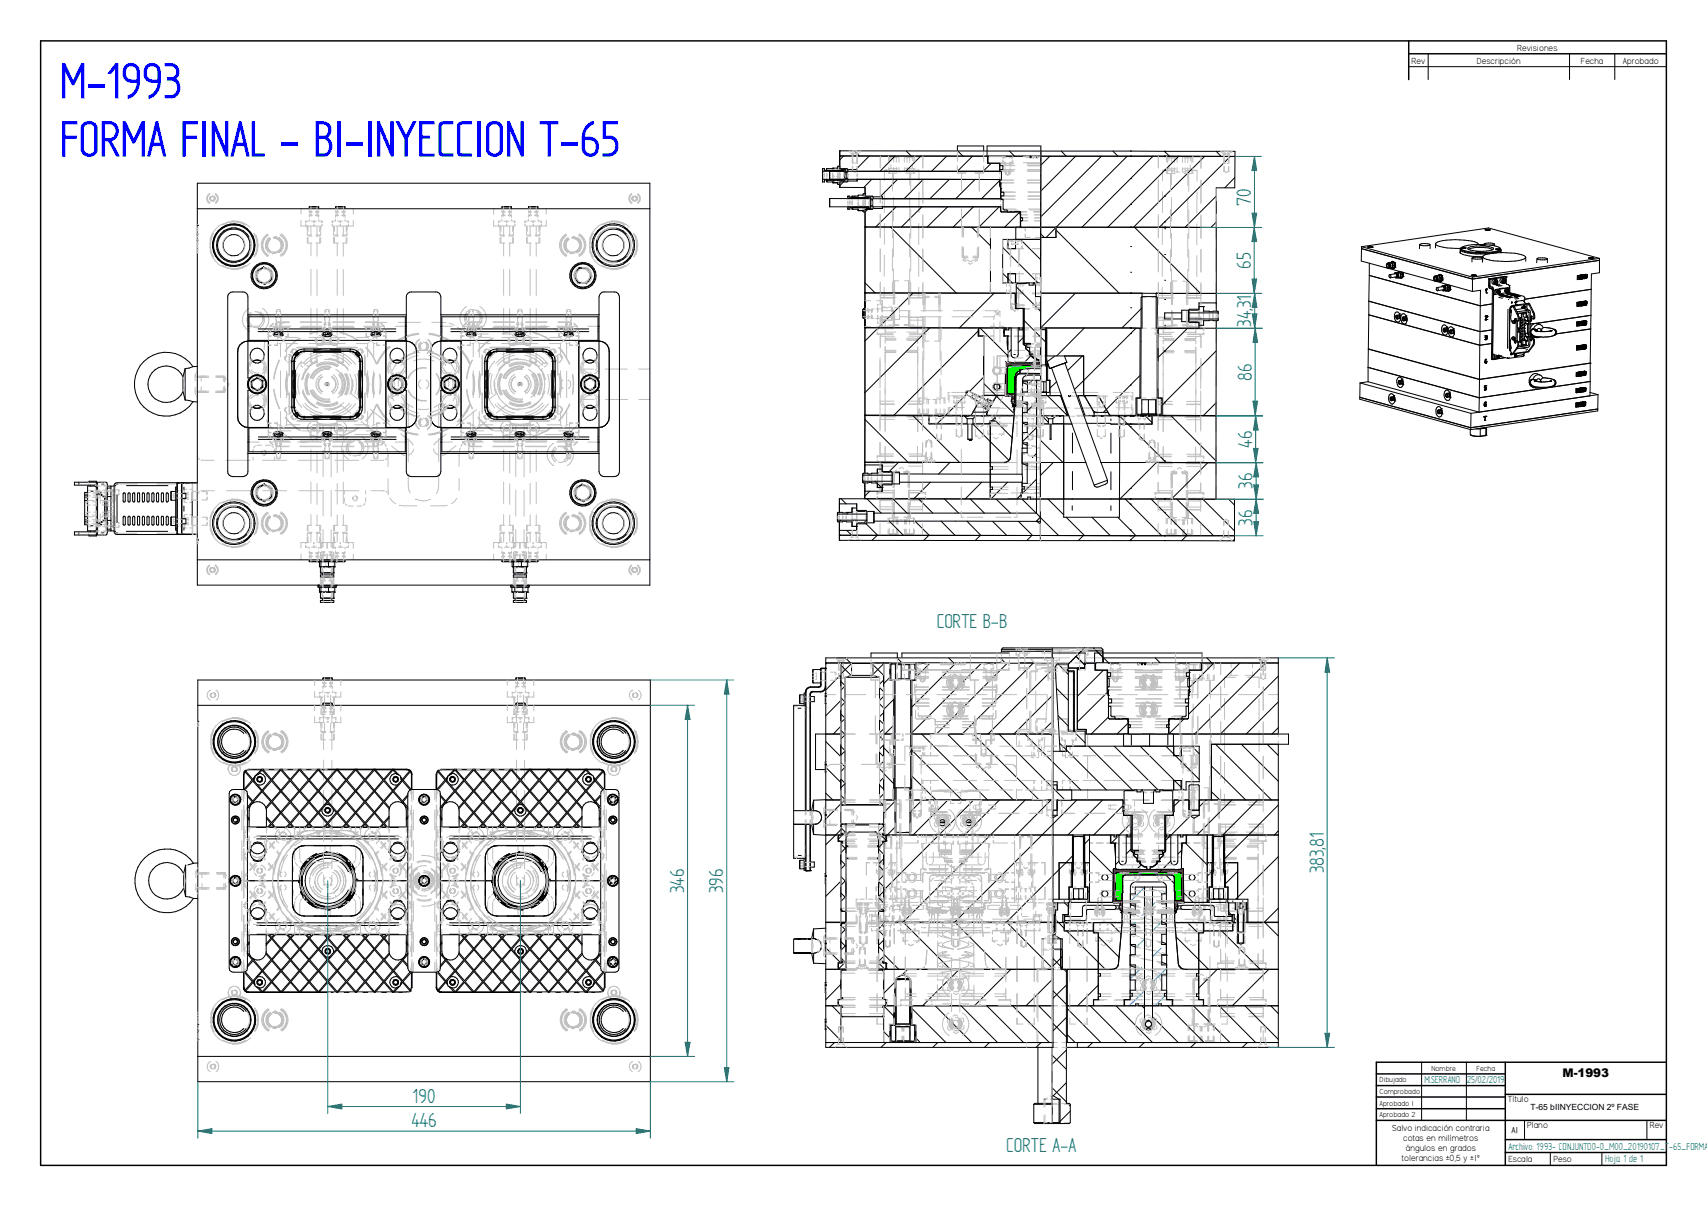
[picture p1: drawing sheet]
<svg xmlns="http://www.w3.org/2000/svg" width="297mm" height="210mm" viewBox="0 0 297 210" stroke-linecap="round" stroke-linejoin="round" font-family="sans-serif">
<defs><g id="words">
<g font-size="9.8" fill="#00f">
<text x="10.4" y="17.1">M-1993</text>
<text x="10.4" y="27.2">FORMA FINAL - BI-INYECCION T-65</text>
</g>
<g font-size="4" fill="#008080">
<text x="217.6" y="35.8" transform="rotate(-90 217.6 35.8)">70</text>
<text x="217.6" y="46.8" transform="rotate(-90 217.6 46.8)">65</text>
<text x="217.7" y="56.8" transform="rotate(-90 217.7 56.8)">34,31</text>
<text x="217.8" y="66.3" transform="rotate(-90 217.8 66.3)">86</text>
<text x="217.9" y="77.9" transform="rotate(-90 217.9 77.9)">46</text>
<text x="217.9" y="85.1" transform="rotate(-90 217.9 85.1)">36</text>
<text x="217.9" y="91.4" transform="rotate(-90 217.9 91.4)">36</text>
<text x="163" y="109.3">CORTE B-B</text>
<text x="119" y="155.4" transform="rotate(-90 119 155.4)">346</text>
<text x="125.8" y="155.4" transform="rotate(-90 125.8 155.4)">396</text>
<text x="230.3" y="152" transform="rotate(-90 230.3 152)">383,81</text>
<text x="71.8" y="191.9">190</text>
<text x="71.6" y="196.2">446</text>
<text x="175.1" y="200.4">CORTE A-A</text>
</g>
<text font-size="2.1" x="271.9" y="187.4">M-1993</text>
<g font-size="2" fill="#008080">
<text x="247.9" y="188.5">M.SERRANO</text>
<text x="255.2" y="188.4">25/02/2019</text>
<text x="262.5" y="200">Archivo: 1993- CONJUNTO0-0_M00_20190107_T-65_FORMA_</text>
<text x="279.3" y="202.3">Hoja 1 de 1</text>
</g>
<g font-size="1.7">
<text x="245.6" y="11">Rev</text>
<text x="257" y="11">Descripción</text>
<text x="264" y="8.8">Revisiones</text>
<text x="275.1" y="11">Fecha</text>
<text x="282.4" y="11">Aprobado</text>
<text x="262.4" y="191.8">Título</text>
<text x="242.2" y="196.7">Salvo indicación contraria</text>
<text x="263" y="197.1">A1</text>
<text x="265.7" y="196.3">Plano</text>
<text x="287.1" y="196.3">Rev</text>
<text x="243.9" y="202.1">tolerancias ±0,5 y ±1º</text>
<text x="244.1" y="198.5">cotas en milímetros</text>
<text x="244.6" y="200.3">ángulos en grados</text>
<text x="262.5" y="202.2">Escala</text>
<text x="270.3" y="202.2">Peso</text>
</g>
<g font-size="1.5">
<text x="240" y="188.3">Dibujado</text>
<text x="240" y="190.3">Comprobado</text>
<text x="249" y="186.3">Nombre</text>
<text x="256.9" y="186.3">Fecha</text>
<text x="240" y="192.4">Aprobado 1</text>
<text x="240" y="194.4">Aprobado 2</text>
<text x="266.3" y="193.1">T-65 bIINYECCION 2º FASE</text>
</g>
</g></defs>
<g fill="none" stroke="#000" stroke-width=".25">
<path d="M7.1 7.1h282.8v195.7h-282.8zM245.1 7.1v6.7M245.1 9.4h44.8M239.5 186.9h22.4M239.5 188.9h22.4M239.5 190.9h22.4M239.5 192.9h22.4M239.5 194.9h50.4M261.9 184.8v18M261.9 190.4h28M261.9 198.3h28M289.9 184.8h-50.4v18"/>
<path d="M261.9 200.5h28"/>
</g>
<g fill="none" stroke="#000" stroke-width=".17">
<path d="M245.1 11.6h44.8M248.5 9.4v4.4M273.1 9.4v4.4M281 9.4v4.4M258.4 40h.1M258.5 40h.7h-.7M258.7 40h.1M258.7 40h.2M258.9 40h.1M259 40h.1M259 40h-.1M259.1 39.9h-.4l-.3 .1h.1"/>
<path d="M259.1 40h.1M259.2 40h-.3M236.9 42.9l19.3 5.3M236.9 42.9l22.1-3.2 19.3 5.3M236.9 43.3l19.3 5.3 22.1-3.3M236.9 42.9v.4M236.9 43.3v2.1l4.5 1.3M238 43h.1M238 43h.8h-.8M238 43l.3 .1M238.2 52.4l19.3 5.3M238.2 54.8l19.3 5.3"/>
<path d="M238.2 52.4v2.4M238.2 54.8l-.2 9.1M238.3 43h.1M238.3 43h.2M238.3 47.9l19.3 5.3M238.3 45.8v2.1M238.3 47.9l-.1 4.5M238.4 43h.1M238.5 42.9l-.4 .1M238.5 43h.1M238.7 42.9l.1 .1M238.8 43h.1"/>
<path d="M238.8 43l-.1 .1M241.3 46.1l.3-.1v.2l-.1 .3-.2-.2zM241.4 46.7a.54 .54 0 0 1 .1-.9 .48 .48 0 0 1 .4 .4 .48 .48 0 0 1-.3 .5M241.4 46.7h.2M241.4 45.8a.52 .52 0 0 1 .3 .8l-.1 .1M241.6 46.7l8 2.2M241.6 45.8h.1M241.6 45.8a.53 .53 0 0 1 .3 .9M241.6 45.8l.4-.1a.56 .56 0 0 1 .3 .8l-.5 .2M241.7 46.7h.1M241.7 45.9l.2 .2v.4M241.7 46.7h.6"/>
<path d="M241.8 45.8a.52 .52 0 0 1 0 .9M241.8 47.8l.2 .2-.1 .3M241.8 47.8l-.1 .3 .2 .2M241.8 47.8l1-.2 .2 .3-.1 .3-1 .1M241.9 45.7h.1M241.9 45.7h.3M242.1 45.7l.3 .5-.2 .5M242.2 45.7h.1M242.2 45.7l.2 .5M242.2 46.7h.2M242.2 46.7h.1M242.2 45.5l.4 .3 .1 .3"/>
<path d="M242.2 45.5a.69 .69 0 0 1 .5 .6 .69 .69 0 0 1-.3 .6M242.2 45.5l-.1 .1M242.2 45.5h.1a.73 .73 0 0 1 .2 1.2M242.4 46.2h.1M242.4 46.2l-.1 .5M242.4 46.7h.1M242.4 45.6l.3 .5M242.4 45.6l-.5 .1M242.4 45.6l-.2 .1M242.6 47.7l.1-.2 .2-.1a.54 .54 0 0 1 .1 .9M242.7 45.7h.1M242.7 46.1l-.2 .5-.2 .1"/>
<path d="M242.7 46.1l-.3 .1M242.7 45.7l.1 .2v.6M242.7 46.4l-.3 .3M242.7 48.2l.1 .1h.4M242.7 46.5h.1M242.8 47.5h.2a.68 .68 0 0 1 0 .8M242.9 55h.1M242.9 55l.2-.1 .1 .5-.1 .1M242.9 55l.1 .4M243 55.4h.1M243 55.4l.1 .1M243 47.5l.1-.1a.58 .58 0 0 1 .2 .8"/>
<path d="M243 47.5h.1M243 55h.1v.4l-.2-.2zM243 47.5h.2l.1 .2v.5M243 54.9l.3-.1 .2 .3v.3l-.4 .1M243 54.9a.39 .39 0 0 1 .2 .6h-.1M243 54.9l-.1 .1M243 47.4h.5a.51 .51 0 0 1 .2 .6 .51 .51 0 0 1-.5 .3M243.1 47.5l.2 .5-.1 .2M243.2 47.4h.1M243.3 48.2l-.2 .1M243.3 48.2l-.1 .1M243.3 48.3h.1"/>
<path d="M243.4 48.3h.1M243.4 54.8l.3 .3-.2 .3M243.5 54.9h.1M243.5 47.3h.1M243.5 54.9v.4M243.5 47.3l-.3 .1M243.5 47.3l.2 .4v.5l-.4 .1M243.5 47.2l-.1 .1 .1-.1M243.5 55.3h.1M243.5 54.8l.1 .1M243.5 54.7v.1M243.5 54.8h-.1"/>
<path d="M243.5 54.8h.1M243.5 47.3l.3 .4M243.5 54.6h.1M243.6 55.5h.1M243.7 48.3h.1M243.7 55.3a.93 .93 0 0 0-.7-1 .99 .99 0 0 0-.2 1.5l.2 .2h.3l.2-.1 .2-.2 .1-.7 .3-.4a1.03 1.03 0 0 1 .3 1.8 .93 .93 0 0 1-.7-1M243.7 55.4l-.1 .1M243.7 55.3l-.2 .1M243.7 48.3h-.3M243.8 47.7h.1M243.8 47.7l-.1 .6M243.8 47.3l.2 .4"/>
<path d="M243.9 47.3a.73 .73 0 0 1-.1 1.1M244 48.2l-.6 .1M244 48.2l-.3 .1M244 47.4l.1 .3M244 55.3h.1M244 55.3l.1-.1 .2 .3-.1 .3-.1-.1M244 55.3l.1 .4M244 47.7v.5M244 47.7h-.2M244.1 55.7h.1M244.1 48l-.1 .3-.2 .1-.2-.1 .2 .1M244.1 48.1h.1"/>
<path d="M244.1 55.2h.5v.2M244.1 55.2a.38 .38 0 0 1 .2 .6h-.1l-.1-.1M244.1 55.2l-.1 .1M244.1 55.3l.2 .2-.2 .2zM244.1 48.1v-.7a.68 .68 0 0 1-.3 1M244.5 55.2h.2l.1 .2v.2l-.2 .2M244.6 55.2h.1M244.6 55.2v.2M244.6 55.1l.2 .1M244.6 55.7l.1 .1M244.6 55.1l-.1 .1M244.6 55.1h.1"/>
<path d="M244.6 54.9h.1M244.6 55.7h.1M244.6 55.4v.2M244.6 55.4v.3l-.3 .1M244.6 54.9v.2M244.7 55.8h.1M244.8 55.6l-.1 .2M247 42.5h.1M247 42.5a2.05 2.05 0 0 0 1.8 .1M247 42.5v.8M247.1 42.5l.5-.1 1.1 .1h.1v.8M249.6 48.3l.1-.1 .2 .3-.1 .3-.2-.1z"/>
<path d="M249.6 48a.55 .55 0 0 0 0 .9h.2M249.6 48a.56 .56 0 0 1 .3 .9h-.1M249.6 48l.3 .1 .2 .5M249.8 42.4a1.42 1.42 0 0 0 1.3 .6l3 .2M249.8 42.4a1.58 1.58 0 0 1 1.2-.5 13.3 13.3 0 0 1 6 .3l.2 .3M249.8 42.4v.7M249.8 48.9h.2M249.8 48.9l6.4 1.8M249.8 48h.2a.57 .57 0 0 1 0 .9M249.9 48h.1M249.9 48l.2 .3 .1 .3-.2 .3M249.9 48h.5a.51 .51 0 0 1 .1 .6 .51 .51 0 0 1-.5 .3"/>
<path d="M250 48.1a.49 .49 0 0 1-.1 .8M250 48h.1M250 50l-.1 .3 .2 .3M250 50l.2 .1v.2l-.1 .3M250 50l1-.1 .2 .2-.1 .3-1 .2M250.2 48.9h.1M250.3 47.9h.1M250.3 47.9l-.2 .1M250.3 47.9l.3 .4-.1 .5-.3 .1M250.4 47.9l.2-.1 .3 .5M250.4 47.9l.2 .4M250.4 47.9l-.4 .1"/>
<path d="M250.4 47.8a.69 .69 0 0 1 .5 .5 .69 .69 0 0 1-.3 .7l-.2-.1 .3 .1M250.4 47.8l-.1 .1M250.4 47.8a.71 .71 0 0 1 .6 .5 .71 .71 0 0 1-.3 .7M250.5 48.9h-.3M250.5 47.8h.1M250.5 47.8a.68 .68 0 0 1 .5 .5 .68 .68 0 0 1-.3 .7M250.6 48.9h.1M250.6 48.3h.1M250.6 48.3v.6M250.8 48.8l-.6 .1M250.8 48.8l-.2 .1M250.9 47.9h.1"/>
<path d="M250.9 48.3l-.1 .5M250.9 48.3h-.3M250.9 47.9l.1 .8M251 48.7h.1M251 56.6l.2-.1a1.03 1.03 0 0 1 .3 1.8 1.08 1.08 0 0 1-.5-1.7zM251 49.7a.57 .57 0 0 1 .2 .9l-.3-.1M251 49.7h.1a.56 .56 0 0 1 .3 .8M251 49.7l-.2 .2M251.1 57.2h.1M251.1 57.2l.1 .5M251.2 57.7h.1M251.2 57.1l.2 .1"/>
<path d="M251.2 49.7h.1a.53 .53 0 0 1 .1 .9M251.2 49.7h.1M251.2 49.7l.4-.1a.54 .54 0 0 1 .1 .9l-.3 .1M251.2 57.1h.3l.3 .3M251.2 57.1l.3 .3-.2 .3h-.1M251.2 57.1l-.1 .1M251.2 57.2l.2 .3-.2 .2zM251.2 49.7h.2l.2 .5-.1 .3-.3 .1M251.3 49.8l.2 .2v.4M251.4 50.6h.1M251.4 49.7h.1M251.5 57.3l-.1 .4-.1 .1-.1-.1"/>
<path d="M251.5 50.5h.1M251.6 50.6h.1M251.6 57.1h.2l.1 .3-.1 .3M251.7 57.2h.1M251.7 57.2l.1 .2M251.7 57.6h.1M251.7 49.6h.1M251.7 57h.1M251.7 57.7h.1M251.7 57l.2 .1M251.7 57l-.1 .1M251.7 56.9v.1"/>
<path d="M251.7 49.5h.1M251.7 49.6h-.2M251.7 49.6l.3 .4-.1 .5-.3 .1M251.7 49.5l.3 .5M251.7 49.5l-.3 .2M251.7 49.5l-.1 .1M251.8 56.9h.1M251.8 57.4v.2M251.8 57.4l-.2 .3-.3 .1M251.8 57.7h-.1M251.8 57.7l.1 .1M251.9 50.5h.1"/>
<path d="M251.9 57.6l-.1 .1M251.9 57.7h-.1M251.9 50.5l-.3 .1M252 50h.1M252 50l-.1 .5M252 49.6l.3 .3M252.1 57l.3-.1a1.03 1.03 0 0 1 .2 1.7 1.09 1.09 0 0 1-.5-1.6zM252.1 49.6l.2 .3M252.2 50.5l-.6 .1M252.2 50.5h-.3M252.2 49.6l.1 .6M252.2 57.5h.1"/>
<path d="M252.3 57.6h.2v.3l-.2 .1zM252.3 49.9l-.1 .6M252.3 49.9l-.3 .1M252.3 49.7a.63 .63 0 0 1-.3 1M252.3 49.9v.3M252.3 58h.1M252.3 50.2l-.3 .4h-.2l.2 .1M252.3 50.2l-.1 .3-.2 .2M252.3 49.7v.7M252.3 50.4h.1M252.3 57.4l.3 .3-.2 .3a.34 .34 0 0 1-.1-.6zM252.4 57.4h.4l.1 .5"/>
<path d="M252.4 57.4a.39 .39 0 0 1 0 .7l-.1-.1M252.4 57.4l-.2 .1M252.7 57.4h.2l.1 .3v.2l-.2 .1M252.8 57.5h.1M252.8 57.5l.1 .4M252.9 57.9h.1M252.9 57.2v.2h.1M252.9 57.9l-.4 .2M252.9 58h.2M252.9 57.2h.1M252.9 57.3l-.1 .1M253.1 57.9l-.1 .2"/>
<path d="M254.1 43.8l-.1 .2 .2 .1 .9 .3 1.3 .2 1.6 .1M254.1 43.5a1.59 1.59 0 0 0 1.3 .5 10.7 10.7 0 0 0 5.7-.3l.1-.2M254.1 43.3v.7M254.1 43.3a1.63 1.63 0 0 0 1.3 .6 10.4 10.4 0 0 0 5.7-.3l.1-.2M254.3 43.1l-.2 .2M254.3 43.1a10.6 10.6 0 0 1 6.4-.1l.3 .3a1.44 1.44 0 0 1-1.2 .5 10.9 10.9 0 0 1-5.5-.4zM254.3 43.2h.7M254.4 43.2h.1M254.4 43.2h.4M254.7 43.2h.1M254.8 43.2h.1M255 43.1h.1"/>
<path d="M255 43.1h-.7l.5 .1M255 43.2h-.2M255.4 43.2a5.9 5.9 0 0 1 3.8-.3l.7 .4a3.4 3.4 0 0 1-2.4 .4l-2-.3zM255.6 43.4a4.8 4.8 0 0 1 4.1 .1M256.1 48h.1M256.1 47.9h.1M256.1 48h.7M256.1 44.9l.7-.2 1.1 .2v.7M256.1 44.9l.7 .2 1.1-.1M256.1 44.9v.7M256.2 48.2v2.5M256.2 50.7l1.4-.2v2.7"/>
<path d="M256.2 47.9h.1M256.3 47.9h.1M256.3 47.9l.2 .1M256.3 47.8l-.2 .1M256.4 47.9h.1M256.4 47.9v.1M256.4 47.9h-.2M256.5 48h.1M256.5 47.9h.1M256.5 47.9v.1M256.5 47.8l.3 .1M256.6 47.9h.1"/>
<path d="M256.6 47.9l-.1 .1M256.8 48h.1M256.8 47.9h.1M256.8 47.9h-.8l.8 .1M256.8 47.9v.1M256.9 43.9h.7M257 43.9h.5M257.1 43.9h.1M257.2 43.9h-.4l.8-.1-.2 .1M257.3 42.5h.1M257.4 43.9h.1M257.5 57.7v2.4"/>
<path d="M257.6 53.2l-.1 4.5M257.7 42.7h.4M257.9 42.7h.1M257.9 42.7h-.1M258 44.7a3.7 3.7 0 0 0 2.6 .7 8.8 8.8 0 0 0 4.8-.5l.1-.1M258 44.7a3.2 3.2 0 0 1 2.6-.7l.8-.1a7.7 7.7 0 0 1 4 .7l.1 .2M258 44.7v.7M258.1 42.7h.1M258.1 42.7h.2M258.2 42.5v.1M258.2 42.5l.2 .1M258.2 42.5l1.1-.2 .8 .2"/>
<path d="M258.4 58.5h.1M258.4 59.1h.1M258.4 42.6h.1M258.4 42.6h-.8l.8 .1M258.4 55.7h.1M258.4 58.7h.1M258.4 58.4h.1M258.4 59h.1M258.4 58.8h.1M258.4 55.6h.1M258.4 55.1h.1M258.4 58.7v.1"/>
<path d="M258.5 58.7h.1M258.5 59h.1M258.5 59.1h.1M258.5 58.5h.1M258.5 55.1h.1M258.5 50.5h.1M258.5 40h.1M258.5 40h.2M258.5 55.6h.2M258.5 58.4h.1M258.5 58.6h.1M258.5 58.8h.1"/>
<path d="M258.5 55v.1M258.5 50.5l.1-.1v.6M258.5 55.4l-.1 .2M258.6 50.3h.1M258.6 54.9h.1M258.6 58.6h.1M258.6 58.5h.1M258.6 58.8h.1M258.6 58.4h.1M258.6 58.7h.1M258.6 59h.1M258.6 58.9h.1"/>
<path d="M258.6 55h.1M258.6 50.3l-.2 .2M258.6 50.4v.6M258.6 58.8v.1M258.6 54.9l-.2 .2M258.6 51h.1M258.6 58.9v.1M258.6 50.3l-.1 .2M258.7 55h.1M258.7 55.2h.1M258.7 55.1h.1M258.7 54.9h.1"/>
<path d="M258.7 50.3h.1M258.7 51h.1M258.7 55.2l-.3 .4M258.7 55.2l-.2 .2M258.7 50.3v.7M258.7 55.6h.1M258.7 55.2l-.2 .4h.2M258.7 55.6l-.3 .1M259 48.5h.1M259 48.5l.2 .1M259 48.5l3-.4-2.8 .5M259.1 50.1h.1"/>
<path d="M259.1 50.1l.5 .2M259.2 40h.1M259.2 49.7v-1.1h-.2v1.2a.67 .67 0 0 0 .6 .5l-.1 12.2M259.2 49.7h.1M259.2 49.7v.1a.69 .69 0 0 1 .6 .5l-.1 12.2M259.2 48.6h.1M259.2 49.7l.1 .2 .5 .2 .1 1.3M259.2 48.6v1.1M259.5 59.8l-2 .3M259.6 50.3h.1M259.6 57.4l-2.1 .3M259.6 52.9l-2 .3"/>
<path d="M259.9 51.3l-.2 10.2 .1 .2 2.6 .7M260.1 42.5l-.8 .2M260.1 42.5v.3M260.1 51.2h.1M260.1 50.5h.1M260.1 49.2h.1M260.1 50.5v.7M260.2 50.4l-.1 .8-.2 .1M260.2 50.4h.1M260.2 49.2l.2 .1M260.3 48.9v.1M260.3 50.4l-.2 .1"/>
<path d="M260.3 50.4l2.1-.3 .1 .1v.7M260.3 49l.2 .1M260.3 49l-.1 .2M260.4 43.4h.1M260.4 48.6h-.6a.5 .5 0 0 0 0 .8l.3 .1M260.4 48.6l.2 .2v.3M260.4 48.6l-.4 .3-.1 .2 .2 .4M260.4 43.4h.4M260.5 49.1l-.1 .2M260.5 49.1l-.1-.2h-.2v.4h.2M260.6 49.3l-.5 .2M260.6 43.4h.1"/>
<path d="M260.6 49.1v-.3l-.2-.1h-.2a.45 .45 0 0 0 0 .8l.4-.2M260.6 49.1v.2M260.8 51.3h.1M260.8 51.7l.6 .2M260.8 50.7h.1M260.8 43.4h.1M260.8 50.7v.1M260.8 50.8l-.1 .1M260.8 50.8l.1 .1M260.9 50.5h-.2l-.1 .3 .1 .3M260.9 50.5l.1 .4-.3 .2M260.9 50.5h-.4l-.1 .2v.2l.3 .2"/>
<path d="M260.9 51.4h.1M260.9 43.3h.1M260.9 43.3h-.4h-.3l.7 .1h-.6M260.9 50.7l-.1-.1-.1 .2 .1 .2 .1-.1M260.9 50.7v.2M260.9 51.5l.7 .2M260.9 49.4l-.6 .1M261 43.1l.2 .3M261 50.7l-.1-.2-.2 .1-.1 .4h.3l.1-.2M261 49.6l-.7 .1M261.2 51.4h.1M261.2 43.4v.6"/>
<path d="M261.2 51.3h-.4M261.3 51.2h.1M261.3 51.2l-.5 .1M261.4 51.5h.1M261.4 49.7l-.7 .1M261.5 51.3h.1M261.5 51.3l-.6 .1M261.5 51.3l-.5 .1M261.6 51.5h.1M261.6 50.1l-.7 .1M261.6 49l.2 .1M261.6 49l-.1 .1"/>
<path d="M261.6 48.7l.1 .1M261.7 51.4h.1M261.7 51.4h-.5M261.7 48.8l.2 .1M261.7 48.8l-.1 .2M261.8 51.6h.1M261.8 48.4h-.6a.5 .5 0 0 0 0 .8l.3 .1M261.8 48.4l-.4 .2-.1 .3 .2 .4M261.8 48.4l.2 .2M261.9 51.4h.1M261.9 48.9l-.1 .2M261.9 48.9l-.1-.2h-.2l-.1 .2 .1 .2h.2"/>
<path d="M261.9 51.4l-.5 .1M261.9 51.4h-.5M262 51.6h.1M262 48.6l-.2-.1h-.2a.45 .45 0 0 0 0 .8h.2M262 48.6v.5l-.3 .2h-.2M262 51.1h.1M262 48.2h.1M262 49.3l.1 .1 .4 .1 .2 .5M262 48.2v1.1M262 51.5h-.4M262 49.3l.1 .1M262 48.2l-2.8 .4"/>
<path d="M262.1 51.4h.1M262.1 51.4l-.5 .1M262.2 51.7h.1M262.2 50.5h.1M262.2 50.6l-.1 .1M262.2 50.5v.1M262.2 50.6l.1 .1M262.2 50.5h.1v.2M262.2 50.5l-.1 .2M262.3 51.2h.1M262.3 51.5l-.5 .1M262.3 51.5h.1"/>
<path d="M262.3 50.3h-.4l-.1 .2v.2l.3 .2M262.3 50.3l-.3 .2v.3h.3M262.3 50.3h-.2l-.1 .2 .1 .4M262.3 50.3l.1 .2M262.3 50.8l-.2 .1M262.3 50.1h.1M262.3 50.7h-.2M262.3 50.1l-2.1 .3M262.4 51.7h.1M262.4 53.8l-.1 6.8M262.4 50.4l-.1 .4M262.5 51.2h.1"/>
<path d="M262.5 51.6h.1M262.5 51.6h-.5M262.5 50.9h.1M262.5 51.1h-.5M262.5 50.9l-2.4 .3M262.6 51.1h.1M262.6 51.1h-.6M262.6 50.9l2.5 .7 .2 .2M262.6 51.8h.1M262.6 49.7h.1M262.6 49.7l.1 .3M262.6 51.3h.1"/>
<path d="M262.6 51.3h.2M262.7 51.6h.1M262.7 51.6l-.5 .1M262.7 53.8l-.1 6.8M262.7 50v.9M262.7 53.6l-.1 7.1M262.7 53.6h.1M262.7 51.1l-.4 .1M262.8 51.1h.1M262.8 51.1h-.5M262.8 51.7h.1M262.8 54.4h.2"/>
<path d="M262.8 51.4h.1M262.8 53.7v.7M262.8 53.6l.2 .6a2.07 2.07 0 0 0 .2 2M262.9 51.7h.1M262.9 51.7h-.5M262.9 51.1h.1M262.9 51.2h-.4M262.9 51.1l-.4 .1M263 53.3l-.3 .3M263 53.3h.1M263 54l-.2 .4M263 52.5l.1 .1-.1 .1z"/>
<path d="M263.1 51.4h.1M263.1 53.5l-.1 .1M263.1 52.5l-.1 .2M263.1 51.2h.1M263.1 51.7l-.5 .1M263.1 53.3h.1M263.1 51.7h.1M263.1 53.3l-.3 .3M263.1 51.2l-.4 .1M263.2 55.9l.2-.1v.5l-.3-.3zM263.2 58.7h.1M263.2 58.7l-.1 .2 .2 .3"/>
<path d="M263.2 58.7l.2 .2v.2M263.2 53.2l-.2 .1M263.2 53.3l.8 1.4M263.3 51.4h.1M263.3 58.6l.3 .1 .1 .2M263.3 58.6l.2 .4M263.3 58.6a.96 .96 0 0 0-.5 1.1l.1 .8M263.3 53.2l-.5 .4M263.3 55.8h.1M263.3 59.2h.1M263.3 55.8l.2 .2-.1 .3M263.4 56.3h.1"/>
<path d="M263.4 51.3h.1M263.4 51.3l-.6 .1M263.4 51.3h-.5M263.4 58.7l.1 .2-.2 .3M263.5 51.5h.1M263.5 59.4h.2M263.5 59.4v.2M263.5 51.1l.6 .2M263.5 56v.3h-.2M263.5 59v.4M263.5 59.6h.1M263.5 53.3h-.1"/>
<path d="M263.5 53.3v.1l.7 1.3M263.5 53.3h-.3M263.5 56h.2M263.5 55.6v.4M263.6 51.3h.1M263.6 55.5l.1-.1 .2 .5 .2-.1M263.6 55.5l-.1 .1M263.6 51.4h-.5M263.6 51.3l-.5 .1M263.6 59.6h.1M263.6 53.6h.1M263.7 52.6h.1"/>
<path d="M263.7 51.6h.1M263.7 58.9l-.2 .1M263.7 58.9v.5M263.7 59.4v.2M263.7 52.6v.4M263.7 53h.1M263.7 56v.2l-.3 .1M263.7 59.5l-.2 .1M263.7 55.5v.5M263.7 55.5l-.2 .1M263.7 55.5h.1M263.7 52.5h.1"/>
<path d="M263.7 53.1h.1M263.7 55.5h-.1M263.7 53.1h-.4l-.1 .2M263.7 52.5v.1M263.7 52.5l.1 .5M263.7 51.4h-.4M263.8 52.5h.1M263.8 53.1h.1M263.8 53h.1M263.8 51.4h.1M263.8 53h-.1M263.8 51.4h-.5"/>
<path d="M263.8 55.7v3.8M263.9 51.6h.1M263.9 59.4l-.2 .2M263.9 59.4l.2 .2M263.9 59.4h.3v.2M263.9 51.4h.1M263.9 54.3l2.1-.3h.2l.1 .3-.2 5.9-.2 .2-2 .3M263.9 51.4l-.4 .1M264 54.7l.1 .3v.8M264 57.7l.3 .1M264 55.9v3.5M264 57l.5 .1"/>
<path d="M264.1 54.6l1.8-.4 .2 .2-.1 1.4h-.1h.1M264.1 59.6h.1M264.1 59.6v.3l-.2 .6M264.1 51.7l-.6 .1M264.2 51.5h.1M264.2 54.7h-.2M264.2 54.7l.1 1M264.2 51.5l-.5 .1M264.2 51.5h-.5M264.2 59.5l.3 .1M264.2 59.6l-.1 .9M264.2 51.9l-.6 .1"/>
<path d="M264.3 55.7l-.3 .2M264.3 55.7l-.2 .1M264.3 55.2l.4 .1M264.3 57.5h.1M264.3 57.7l.2 .1v1.7l.3-.1M264.3 55.4l.2 .1M264.3 57.7h.2M264.4 51.6h.1M264.4 57.5l.4 .2h-.3M264.4 54.5l.3 .1M264.4 51.6h-.5M264.5 57.1l-.3 .2v.4l.3 .1-.1 1.6 .3 .2v.6"/>
<path d="M264.5 55.5v1.6M264.5 59.4h.3M264.5 58.5l.3 .2h-.3M264.5 59l.3 .1-.3 .1M264.5 57.1l-.2 .1v.5M264.5 58l.3 .2-.1 .1h-.2M264.5 57.1l.3 .1h-.4M264.5 56.6l.3 .1-.1 .2-.2-.1M264.5 56.1h.3v.2h-.3M264.5 55.6l.4 .2h-.4M264.7 53.4l.1 .2 .3 .1M264.7 55.3l-.2 .2"/>
<path d="M264.7 54.6v.7M264.8 59.4v.7l.7-.1M264.8 52.3h.1M264.8 56.5l.2-.1 .4 .2-.1 .2zM264.8 57.5l.2-.1 .4 .2h-.5zM264.8 57l.2-.1 .4 .2h-.5zM264.8 58l.2-.1 .4 .2h-.5zM264.8 58.9l.6 .2-.1 .1-.4-.1zM264.9 55.5l.5 .2-.1 .1-.4-.1zM264.9 56h.4l.1 .2-.1 .1-.4-.1zM264.9 52.3l-1.1 .2M264.9 52.3l.7 .5"/>
<path d="M264.9 52.3h-.1M264.9 53.4l.2 .3M264.9 58.4l.5 .2h-.5zM265 53.6v-.3l.3-.2 .1 .4-.2 .2h-.2M265 59.2v.7M265 59.2h.2M265 59.2l.5 .2M265 59.9l.5 .1M265 59.9h-.2M265 53.7h.1M265 53.7l-1.3 .2M265 54.7v.4l.5 .1"/>
<path d="M265.1 53.5h.1M265.1 53.3l.5 .1 .1 .4M265.1 53.7l1 .3M265.2 53.4h.1M265.2 53.4v.2M265.2 52.1v.1M265.3 56.8v.2M265.3 57.2v.3M265.3 57.7v.3l.5 .1M265.3 53.6l-.2 .1M265.3 58.7l-.1 .3M265.3 54.4h.3"/>
<path d="M265.3 58.5h.1M265.3 56.3v.2M265.3 53.4l-.2-.1v.3h.1M265.3 53.4l-.1 .2M265.3 53.6v.2M265.3 55.2v.4M265.3 59.2l.4 .1M265.3 51.8h-.1M265.3 51.8v.8M265.3 54.4h.1M265.3 55.8l.5 .1M265.4 53.3l-.1 .2"/>
<path d="M265.4 53.8h.2M265.4 57.9h.1M265.4 58v.5M265.4 58.5l.5 .1M265.5 44.8v.7M265.5 55.8v.4M265.5 59.4v.6M265.5 54.3v.1M265.5 56.2l.5 .1M265.5 56.2l-.1 .1M265.5 56.3h.1M265.5 55.2h.3v.7"/>
<path d="M265.5 55.2l.1-.6-.8 .1v.7h-.3v1.7M265.5 56.4h.1M265.6 52.8l.4-.1 .1 .2M265.6 52.8l-1.9 .3M265.6 58.5h.1M265.6 54.9h.1M265.6 54.3v.1M265.6 54.9v.2M265.6 55.1h.2M265.6 54.4v.8l.2-.1M265.6 54.4l-.9 .2M265.7 53.1h-.1"/>
<path d="M265.7 59.3l-.2 .1M265.8 55.1l.1 .7h.1M265.8 55.9h.2v.4M265.9 58h.1M265.9 53.2l-.1 .1M265.9 52.9l-2.4 .4M265.9 52.9l.1 .1 .7 1.3M265.9 58l.1 .1v.4l-.2 .2v.6l-.2 .1v.7l-.9 .1M265.9 58.6l-.2 .2v.5M266 56.3l-.2 .2v1.5l.1 .1v.5M266 55.8l.1 .5-.2 .2v1.5M266 58.6v1.4l-.1 .1-1.7 .3"/>
<path d="M266 56.4v1.6M266.1 52.9h-.2M266.1 52.9l.8 1.4M266.2 57.7h.1M266.2 57.9h.1M266.2 58l.1 .3M266.2 57.7v.2M266.2 58.5v.6M266.2 57.9l.1 .1M266.2 58.5h.2M266.2 58.2l.2 .3M266.2 59.1l.1 .1"/>
<path d="M266.3 57.6h.1M266.3 58h.1M266.3 55.9h.1M266.3 58.3h.1v.4M266.3 59.2v.1M266.3 55.2h.1M266.3 55.2v.6M266.3 58.1h.1M266.3 55.1h.1M266.3 57.5v.1M266.3 55.1h.2l-.1 .1M266.3 55.1v.1"/>
<path d="M266.4 57.4h.1M266.4 58.1h.1M266.4 55l.1 .1 .1 .4h.2l.1-.2M266.4 58.2h.1M266.4 58.4l.4 .2M266.4 58.5v.5M266.4 59v.1M266.4 59l-.2 .1M266.4 58.3h.1M266.4 59.1h.1M266.4 55.5v.3M266.4 59.1l-.1 .1"/>
<path d="M266.4 59.2l-.1 .1M266.4 59.2l.2-.2h.1l.1 .2M266.4 55.2v.4M266.4 55.6l-.1 .3M266.4 55.6l-.1 .1M266.5 57.3h.1M266.5 55h.1M266.5 58.3h.1M266.6 58.3h.1M266.6 58.9l.3 .1 .1 .2M266.7 57.2h.1M266.7 58.4l1.8 .3 1.1-.1 .7-.2"/>
<path d="M266.7 54.3h.2M266.7 54.3l.2 1M266.8 57.3h.1M266.8 58.6h.1M266.8 59.2l-.1 .9M266.9 58.7l.5 .1M266.9 54.3l.1 1M266.9 55.3h.1M266.9 58.7l-.5 .1M267 57.3h.1M267 58.5l.6 .3 .4-.2M267 56.3l-.8 .1"/>
<path d="M267 59.2l-.2 .9M267 59.2h-.2M267 57.5h.1M267 55.3l-.3 .2M267.1 57.3h.1M267.1 57.5h.1M267.2 57.4h.1M267.2 57.6h.1M267.3 57.4h.1M267.3 57.5h.1M267.3 57.6h.1M267.3 57.6l2.2 .1"/>
<path d="M267.4 45h.1a2.66 2.66 0 0 1 1.7 0v.7M267.4 45l.7 .2 1.1-.1M267.4 45v.7M268 56.5a1.03 1.03 0 0 0-1.2 .8M268 56.5l.5 .5-.2 .2-.2 .4M268 56.5a1.13 1.13 0 0 0-1.8 .6M268.1 57.6h.1M268.1 57.7h.1M268.1 57.6v-.3l-.4-.2-.4 .5M268.1 57.6v.1M268.2 57.7h.1M268.5 57l1.7 .2"/>
<path d="M269.5 57.6h.1M269.7 57.6h.1M269.8 57.6h.1M269.8 57.5h.1M269.9 57.5h.1M270.3 57.3h.1M270.3 58.4h.1M270.4 58.3h.1M270.4 57.3h.1M270.4 57.4h.1M270.5 58.3h.1M270.5 57.4h.1"/>
<path d="M270.5 58.2h.1M270.6 58.2h.1M270.6 57.4h.1M270.6 58.1h.1M270.6 57.5h.1M270.6 57.5v.1M270.6 57.6h.1M270.7 58h.1M270.7 57.9h.1M270.7 57.7h.1M270.7 58h-.1M270.7 57.7v.2"/>
<path d="M274.4 56h.1M274.4 56.7h.1M274.4 56v.7M274.4 52.6h.1M274.4 53.3h.1M274.4 52.6v.7M274.4 56.2l.1 .3M274.4 48h.1M274.4 48.6h.1M274.4 48v.6M274.4 52.8l.1 .2M274.4 52.6l.2 .4"/>
<path d="M274.5 48.6h.1M274.5 48h.1M274.5 48l-.1 .6M274.5 56.5h.1M274.5 48.1l.1 .2M274.5 56.5l-.1-.3v.5M274.6 53h.1M274.6 56.5h.1M274.6 53l-.2-.3v.6M274.6 56.5l.1-.4v.6M274.6 48.3h.1M274.6 53l.1-.3v.6"/>
<path d="M274.6 48.3l-.1-.2v.5M274.7 56h.1M274.7 48.3h.1M274.7 56.7h.1M274.7 56l-.2 .3M274.7 56.2v.5M274.7 48.3l.1-.3v.6M274.7 52.6h.1M274.7 53.3h.1M274.7 52.6l-.1 .3M274.7 56l-.2 .4-.1-.4M274.7 47.9h.1"/>
<path d="M274.7 47.9l-.1 .4M274.7 48.1v.5M274.7 52.6v.7M274.7 52.6l-.1 .4M274.7 56v.7M274.8 47.9h.1M274.8 48.6h.1M274.8 56.2h.1M274.8 47.9l-.1 .4-.2-.3M274.8 52.7h.1M274.8 56.2l.1-.2v.6M274.8 47.9v.7"/>
<path d="M274.9 48.1h.1M274.9 52.7h.1M274.9 56.1v.5M274.9 52.7l.1-.1v.6M274.9 52.5h.1M274.9 56h.1M274.9 56.6h.1M274.9 48.1l.1-.1v.6M274.9 52.5l-.1 .2M274.9 52.7v.5M274.9 56l-.1 .2M275 52.5h.1"/>
<path d="M275 53.2h.1M275 56h.1M275 56.6h.1M275 56v.6M275 52.5l-.2 .2M275 47.9h.1M275 48.6h.1M275 47.9l-.1 .2M275 52.5v.7M275 56.3h.1M275 56.2h.1M275 56v.2"/>
<path d="M275 47.9v.7M275 56.2l.1 .1M275.1 52.8h.1M275.1 52.6h.1M275.1 56.6h.1M275.1 56h.1M275.1 56.2h.1M275.1 56.3h.1M275.1 52.6l-.1 .2M275.1 52.6v.3M275.1 48.2h.1M275.1 52.5h.1"/>
<path d="M275.1 55.9h.1M275.1 53.2h.1M275.1 52.9h.1M275.1 47.9v.2zM275.1 56l-.1 .2M275.2 48.5h.1M275.2 52.8h.1M275.2 52.5h.1M275.2 56.3h.1M275.2 55.9h.1M275.2 48h.1M275.2 48.1h.1"/>
<path d="M275.2 48.2h.1M275.2 52.9h.1M275.2 53.2h.1M275.2 56.6h.1M275.2 56l-.1 .2M275.2 52.5l-.1 .1M275.2 47.8h.1M275.2 56.1h.1M275.2 56h.1M275.2 48.6h.1M275.2 47.8l-.1 .1M275.2 52.5l-.1 .3"/>
<path d="M275.2 48.5v.1M275.2 56.1v.2M275.2 56.3l-.1 .3M275.3 48.2h.1M275.3 47.8h.1M275.3 52.7h.1M275.3 52.6h.1M275.3 52.8h.1M275.3 48.5h.1M275.3 52.9h.1M275.3 52.5h.1M275.3 56.3h.1"/>
<path d="M275.3 56h.1M275.3 56.1h.1M275.3 52.9l-.2 .3M275.3 52.7v.1M275.3 56.1v.2M275.3 47.9l-.1 .1M275.3 56.3l-.2 .3M275.3 47.9h.1M275.3 48.1h.1M275.3 56v.3M275.3 56.3l-.1 .3M275.3 48h.1"/>
<path d="M275.3 47.9v.2M275.3 52.6v.2M275.3 48.2l-.1 .3M275.3 52.9l-.1 .3M275.4 56.2h.1M275.4 48.2h.1M275.4 56l-.1 .2M275.4 47.9v.3M275.4 56v.2M275.4 48.3l-.1 .2M275.4 52.8h.1M275.4 56.3h.1"/>
<path d="M275.4 55.9h.1M275.4 56.1h.1M275.4 56.6h.1M275.4 52.5v.2M275.4 55.9v.1M275.5 48.1h.1M275.5 53.1h.1M275.5 52.8h.1M275.5 52.5h.1M275.5 56.2h.1M275.5 55.9h.1M275.5 52.7h.1"/>
<path d="M275.5 53.2h.1M275.5 56.3h.1M275.5 56.6h.1M275.5 47.9v.2zM275.5 52.5h-.1M275.5 53.1v.1M275.5 55.9l-.1 .1M275.5 48.5h.1M275.5 48.2h.1M275.5 48h.1M275.5 55.9l-.1 .2M275.5 47.8h.1"/>
<path d="M275.5 56h.1M275.5 48.4h.1M275.5 47.8v.1M275.5 56v.2M275.5 56.3l-.1 .3M275.5 52.5v.2M275.6 47.8h.1M275.6 52.7h.1M275.6 52.6h.1M275.6 52.5h.1M275.6 48.5h.1M275.6 52.8h.1"/>
<path d="M275.6 56.2h.1M275.6 56.3h.1M275.6 55.9h.1M275.6 56h.1M275.6 52.6v.1M275.6 56v.2M275.6 52.8l-.1 .3M275.6 47.8l-.1 .2M275.6 56.3l-.2 .3M275.6 48.1h.1M275.6 48.2h.1M275.6 52.6v.2"/>
<path d="M275.6 56.3l-.1 .3M275.7 47.9h.1M275.7 56.5h.1M275.7 48.1h.1M275.7 48.2h.1M275.7 52.8h.1M275.7 47.9v.3M275.7 52.5v.3M275.7 55.8v.1M275.7 56.5v.1M275.7 48.1l-.2 .3M275.7 48.2l-.2 .2"/>
<path d="M275.7 47.8v.1M275.7 52.9l-.2 .2M275.7 52.5h.1M275.7 53h.1M275.7 53.1h.1M275.7 56.1h.1M275.7 56.2h.1M275.7 55.9h.1M275.7 56.6h.1M275.7 53v.1M275.7 48.2l-.1 .3M275.8 47.8h.1"/>
<path d="M275.8 48.4h.1M275.8 52.7h.1M275.8 53h.1M275.8 56.1h.1M275.8 56.5h.1M275.8 52.4h.1M275.8 53.1h.1M275.8 52.5h.1M275.8 55.8h.1M275.8 56.6h.1M275.8 56.2h.1M275.8 55.9h.1"/>
<path d="M275.8 52.4v.1M275.8 48h.1M275.8 48.1h.1M275.8 56h.1M275.8 56.4h.1M275.9 48h.1M275.9 48.3h.1M275.9 52.6h.1M275.9 52.5h.1M275.9 52.9h.1M275.9 52.8h.1M275.9 52.7h.1"/>
<path d="M275.9 56.3h.1M275.9 47.8h.1M275.9 48.4h.1M275.9 48.1h.1M275.9 53.1h.1M275.9 53h.1M275.9 56.1h.1M275.9 56.2h.1M275.9 56.5h.1M275.9 56h.1M275.9 52.4h.1M275.9 52.9v.1"/>
<path d="M275.9 56.3v.1M275.9 52.4l.1 .1M275.9 55.9h.1M275.9 56.3v.2M276 48h.1M276 47.9h.1M276 48.3h.1M276 48.1h.1M276 47.8h.1M276 48.2h.1M276 52.5h.1M276 52.6h.1"/>
<path d="M276 52.8h.1M276 48.1l-.1 .3M276 52.9l-.1 .1M276 48.1v.2M276.4 44.9h.1M276.5 45h.1M276.5 44.9h.1M276.5 45h.4M276.5 44.9h-.1M276.6 44.9h.1M276.7 44.9h.1M276.7 44.8l-.2 .1 .4-.1"/>
<path d="M276.7 44.9l.2 .1M276.8 44.9h.1M276.8 57.2l-6.2 .9M276.8 57.2l-.1 6-19.3 2.8M276.8 44.9v.1M276.8 44.9h-.2M276.8 54.9l-9.5 1.4M276.8 54.9v2.3M276.9 45h.1M276.9 50.3l-11.6 1.8M276.9 50.3l-.1 4.6M276.9 44.8l.3 .1h-.7"/>
<path d="M276.9 44.9h.1M277 44.9h.1M277 44.9l-.1 .1M277.1 44.9v.1M277.2 45h.1M278.3 45l-22.1 3.2M278.3 45v2.5l-1.4 .2v2.6M236.6 69.1l19.3 5.3M236.6 69.1v.4l19.3 5.3M236.6 66.6l19.3 5.3M236.6 66.6v2.5M238 63.9l19.4 5.3"/>
<path d="M238 66.4l-1.4 .2M238 66.4l19.3 5.3 .1-2.5M238 63.9v2.5M238.1 60.7l19.3 5.3M238.2 60.7l19.2 5.3M241.7 68.7l.2-.2a.96 .96 0 0 1 .8 .7 .96 .96 0 0 1-.2 1l-.2 .1a1.12 1.12 0 0 1-.6-1.6zM241.9 69.2h.1M241.9 69.2h.2l.1 .2-.1 .3M241.9 69.2v.4M241.9 69.6h.1M241.9 69.6l.2 .1M242 69.6l.1 .1"/>
<path d="M242 69.1l.3-.1 .2 .3M242 69.1l.3 .2-.2 .4M242 69.1l-.1 .1M242 69.2l.1 .1v.3l-.2-.1zM242.4 69l.3 .3-.1 .3M242.4 69.2h.1M242.4 69.2l.1 .1M242.5 69l.2 .1M242.5 69h-.1M242.5 69h.1M242.5 68.8h.1M242.5 69.6h.1"/>
<path d="M242.5 68.8v.2M242.5 69.3v.3M242.5 69.3v.3l-.4 .1M242.6 69.7l.1 .1M242.7 69.8h.1M242.7 69.5l-.3 .1M242.7 69.6l-.1 .1M243.2 65.8l.1-.1a.76 .76 0 0 1 .8 1v.4l-.4 .3a1.12 1.12 0 0 1-.5-1.6zM243.3 66.3h.1M243.3 66.3l.1 .5M243.4 66.8h.1M243.4 66.3l.3 .2-.2 .3h-.1"/>
<path d="M243.5 66.3l.1 .3-.1 .2zM243.5 66.2a.37 .37 0 0 1 .2 .3 .37 .37 0 0 1-.2 .4l-.1-.1M243.5 66.2h.2l.3 .3M243.5 66.2l-.2 .1M243.8 66.2l.3 .1M243.9 66.3h.1M243.9 66.3l.1 .2M243.9 66.7h.1M243.9 66.1l.2 .2M243.9 66.7l-.4 .2M243.9 66.8h.2M243.9 66.1l-.1 .1"/>
<path d="M243.9 66v.1M243.9 66.1h.2M244 66h.1M244 66.5l-.1 .2M244 66.8h.1M244.1 66.3v.4l-.2 .1M244.1 66.8v.1M244.1 66.9h.1M244.1 66.7v.1M250 71l.1-.2a.98 .98 0 0 1 .9 .6 .98 .98 0 0 1-.3 1l-.2 .2a1.06 1.06 0 0 1-.5-1.6zM250.1 71.5h.1M250.1 71.5l.1-.1a.34 .34 0 0 1 .1 .6"/>
<path d="M250.1 71.5l.1 .4M250.2 71.9h.1M250.2 71.9l.1 .1M250.2 71.5h.2v.3l-.3-.1zM250.3 71.3h.2a.42 .42 0 0 1 .1 .7h-.2M250.3 71.3a.39 .39 0 0 1 .1 .6l-.1 .1M250.3 71.3l-.2 .2M250.6 71.3l.2 .1 .1 .2v.2l-.2 .1M250.7 71.4h.1M250.7 71.4v.4M250.7 71.8h.1M250.7 71.1v.1"/>
<path d="M250.7 71.2l.2 .2M250.7 71.9h.2M250.7 71.2v.1M250.7 71.2h.2M250.8 71.1h.1M250.9 71.9l.1 .1M250.9 72h.1M251 71.8l-.1 .1M251 71.9h-.2M251.4 68.1l.4-.2a1.24 1.24 0 0 1 .4 1.7l-.2 .1a1.07 1.07 0 0 1-.6-1.6zM251.5 68.6h.1M251.5 68.6l.2-.1 .2 .3-.1 .3-.2-.1"/>
<path d="M251.5 68.6l.1 .4M251.6 69h.1M251.6 68.7h.2v.3h-.1zM251.7 68.5h.4l.1 .2M251.7 68.5a.37 .37 0 0 1 .2 .3 .37 .37 0 0 1-.1 .3l-.2-.1M251.7 68.5l-.2 .1M252 68.5h.3v.2l-.1 .3M252.1 68.5h.1M252.1 69h.3M252.1 68.5l.1 .2M252.1 68.4l.2 .1M252.1 68.4v.1"/>
<path d="M252.2 69h.1M252.2 68.2v.2M252.2 68.7v.2M252.2 68.7l-.1 .3-.3 .1M252.2 68.2h.1M252.3 68.4h-.2M252.3 69.1h.1M252.4 68.9l-.1 .1v.2M255.8 74.7v.9a1.96 1.96 0 0 0 1.8 .3M255.9 75.6a3.1 3.1 0 0 0 2.5 .2M255.9 74.4v.4M255.9 71.9v2.5"/>
<path d="M256.8 74.6h.8M257.3 74.5h.2M257.4 66v3.2M257.5 60.1l-.1 5.9M257.5 74.5l.1 .1M257.6 75.9h.1M257.6 74.6v1.3M258.2 70.4h.1M258.2 70.3h.1M258.2 72.5h.1M258.2 72.6h.1M258.2 70.4v.2"/>
<path d="M258.2 72.5v.1M258.3 67.8h.1M258.3 67.9h.1M258.3 70.3h.1M258.3 72.6h.1M258.3 70.5h.1M258.3 70.4h.1M258.3 67.5h.1M258.3 67.1h.2M258.3 67.1v.4M258.3 70.4v.2M258.3 72.6l.2-.1-.2 .7"/>
<path d="M258.3 70.1l-.1 .2M258.3 70.7h.1M258.3 63h.1M258.3 67.4h.1M258.3 70.6h.1M258.3 73.2h.1M258.3 67.2h.1M258.3 70.1v.2M258.3 67.2v.3M258.4 67.8h.1M258.4 67.4h.1M258.4 70.6h.1"/>
<path d="M258.4 70h.1M258.4 70.3h.1M258.4 63.1h.1M258.4 63h.1M258.4 73.2h.1M258.4 70.7h.1M258.4 70.4h.1M258.4 67.9h.1M258.4 67.5h.1M258.4 63v.1M258.4 70l-.1 .1M258.4 67.7h.1"/>
<path d="M258.4 62.6h.1M258.4 62.5l-.1 .5M258.4 72.5l-.1 .7M258.4 70.4v.2M258.4 62.6v.4M258.4 70l-.1 .3M258.5 62.5h.1M258.5 67.6h.1M258.5 63.2h.1M258.5 63h.1M258.5 70.3h.1M258.5 70.4h.1"/>
<path d="M258.5 67.5h.1M258.5 62.9v.3M258.5 67.6v.1M258.5 70.4l-.1 .2M258.5 62.5v.5M258.5 74.4l-1 .1M258.5 74.4v.1M258.5 63.1h-.1M258.5 62.9h.1M258.5 72.4h.1M258.5 67.1h.1M258.5 72.4l-.3 .1v.1"/>
<path d="M258.5 67.5l-.1 .3M258.5 70.4l-.1 .3M258.5 74.5v1.2l-.9 .2M258.5 74.5l-.9 .1M258.5 62.9v.1M258.5 72.5l-.1 .7M258.5 67.2h-.1l-.1 .2M258.6 75.7h.1M258.6 62.9h.1M258.6 75.7l-.2 .1M258.6 74.4h-.1M258.6 62.9l-.1 .1h.1"/>
<path d="M258.6 63h.1M258.6 63l-.1 .2M258.7 74.3v1.3l-.3 .2M258.7 74.4l-.2 .1M259.5 62.5h.1M259.5 62.5l.2 .1M259.7 62.6h.1M259.7 62.5h.1M259.8 62.5h.1M259.8 61.6v.9M260 61.7l.1 .7M260 62.4h.1"/>
<path d="M260 62.4l.1 .1M260 61.7v.7M260.1 62.5h.1M260.1 62.5h-.3M260.3 61.8v.4l.3 .2M260.5 61.8l-.1 .3 .2 .3M260.6 61.9l-.1 .3 .3 .1M260.7 61.9h.1M260.7 62.1l-.1 .1M260.7 61.9v.2M260.7 62.1h.1M260.7 61.9l.1 .1v.1"/>
<path d="M260.7 61.9l-.1 .3M260.7 61.8l.6 .1M260.8 62.3l-.2 .1M260.8 62.1l-.2 .1M260.9 62l-.1 .3M260.9 62.1l-.1 .2M261.8 62.2l-1.7 .3M261.9 62.2l-2.2 .4M262.3 62.2l.1 .2M262.4 62.4h.1M262.6 62.2l-.1 .2M262.6 60.7l.2 .1"/>
<path d="M262.6 60.7l.1 .3M262.7 61h.1M262.7 61l.4 .6M262.8 60.1l.1 .3M262.8 60.1h.1M262.8 60.1v.8M262.8 61.6h.2M262.8 61.7h.2M262.9 61.6h.1M262.9 60.5l-.1 .2M262.9 60.5l-.2 .5M262.9 61.5l.1 .2-.1 .1-.1-.2"/>
<path d="M262.9 61.5l-.1 .1M262.9 61.5l.1 .1M263 61.6l-.1 .1M263.1 61.6h.5M263.4 61.5l-.3 .1M263.5 61.8h.1M263.5 61.8l.1 .1M263.6 61.8h.1M263.6 61.8v.1M263.6 61.6h.1M263.6 61.9h.1M263.6 61.6l-.1 .2"/>
<path d="M263.7 61.6h.1M263.7 61.9h.1M263.7 61.6l-.1 .3M263.9 60.5l-.8 1.1M264.1 60.5h-.2M264.1 60.5l-.7 1M264.1 62l-.6 .1M264.2 60.1l.5 .1M264.6 60.6l.1 .1M264.8 60.5v.1M265 62l-2.5 .4M265.1 60.5v.1"/>
<path d="M265.2 61.8l-.2 .2M265.2 61.5v.3M265.3 60.5v.1M265.5 61.3a2.02 2.02 0 0 1-1.8 .6M265.5 61.3l-1.9 .3M265.5 60.5h.1M265.5 60.8l.1 .2M265.5 60.5l-.5 .1M265.7 60.7l.1 .1M265.8 61.2l-2.4 .3M266 61.1l-.2 .1M266 61.1l-.5 .2"/>
<path d="M266.1 66.4h.1M266.1 66.5h.1M266.1 66.6h.1M266.1 66.8h.1M266.1 66.4v.4M266.2 66.8h.1M266.2 66.3l-.1 .1M266.2 66.3h.1M266.2 66.9h.1M266.3 66.2h.1M266.3 66.9h.1M266.3 66.1h.1"/>
<path d="M266.3 67h.1M266.4 66.1h.1M266.4 67h.1M266.4 67.1h.1M266.4 66h.1M266.5 66h.1M266.5 67.1l.2 .1M266.6 66h.1M266.7 67.2h.1M266.7 60.1h.1M266.7 60.1l-.9 1.1M266.7 67.2l1 .2h1.5l1-.2"/>
<path d="M266.7 66h.1M266.8 66h.1M266.8 60.1l-.8 1M266.9 66h.1M266.9 67.2l.3 .3 .7-.1M267 66.1h.1M267 66.3h.1M267.1 66.2h.1M267.1 66.3h.1M267.2 66.2h.1M267.2 66.3h.1M267.3 66.3h.1"/>
<path d="M267.3 66.3l.7 .2 1.3-.1M267.3 66.3l.3-.4 .4 .1 .1 .3M267.9 65.2a1.26 1.26 0 0 0-1.6 .3 1.26 1.26 0 0 0 .1 1.7l.9 .3M267.9 65.2a.99 .99 0 0 0-1.2 .8h-.1M267.9 65.2l.3 .2 .2 .3M268.1 66.3h.1M268.1 66.4h.1M268.1 66.3v.2M268.4 65.7l-.3 .3v.3M268.4 65.7l1.7 .3M269.4 66.4h.1M269.6 66.4h.1"/>
<path d="M269.6 66.3h.1M269.7 66.3h.1M269.8 66.3h.1M270.2 67.2h.1M270.2 66h.1M270.3 67.1h.1M270.3 66.1h.1M270.3 67.1h-.1M270.4 67h.1M270.4 66.2h.1M270.5 66.9h.1M270.5 66.3h.1"/>
<path d="M270.5 66.2h.1M270.5 66.8h.1M270.6 66.7h.1M270.6 66.4h.1M270.6 66.7v.1M270.6 66.4v.1M270.6 66.5h.1M270.6 66.5v.1M274.2 70.1h.1M274.2 70.8h.1M274.2 70.1v.7M274.2 67.6h.1"/>
<path d="M274.2 68.3h.1M274.2 67.6v.7M274.3 64.8h.1M274.3 65.5h.1M274.3 68.3h.1M274.3 67.6h.1M274.3 64.8l-.1 .7M274.3 67.8l.1 .2M274.3 64.8v.7M274.3 60.2h.1M274.3 60.9h.1M274.3 60.2v.7"/>
<path d="M274.3 65l.1 .2M274.4 60.9h.1M274.4 60.2h.1M274.4 70.5h.1M274.4 60.4v.2M274.4 70.5l-.1-.2-.1 .5M274.4 68.1h.1M274.4 70.5l.1-.3v.6M274.4 68.1l-.1-.3v.5M274.4 65.2h.1M274.4 68h.1M274.4 65.2l-.1-.3v.6"/>
<path d="M274.4 65.2l.2-.3v.5M274.4 68l.1-.3v.6M274.5 70.1h.1M274.5 60.6h.1M274.5 60.6l-.1-.3v.6M274.5 70.1l-.1 .3M274.5 70.3v.5M274.5 67.6h.1M274.5 68.3h.1M274.5 70.8h.1M274.5 60.6l.1-.3v.6M274.5 67.6l-.1 .3"/>
<path d="M274.5 67.6l-.1 .4-.1-.4M274.5 70.1l-.1 .3-.2-.3M274.6 64.8h.1M274.6 65.4h.1M274.6 67.6h.1M274.6 68.3h.1M274.6 70.1h.1M274.6 70.8h.1M274.6 64.8l-.2 .3M274.6 67.6v.7M274.6 70.1v.7M274.6 64.8l-.2 .4-.1-.4"/>
<path d="M274.6 60.2h.1M274.6 60.9h.1M274.6 70.3h.1M274.6 60.2l-.1 .3M274.6 64.8v.6M274.7 60.2h.1M274.7 60.8h.1M274.7 67.8h.1M274.7 70.3h.1M274.7 70.3v-.2v.6M274.7 60.2v.6M274.7 60.2l-.2 .3-.1-.3"/>
<path d="M274.7 64.9h.1M274.7 67.8l.1-.2v.6M274.7 70.1h.1M274.7 67.6h.1M274.7 60.4h.1M274.7 70.7h.1M274.7 67.7v.5M274.7 70.1l-.1 .2M274.7 70.2v.5M274.7 64.9l.1-.1v.6M274.8 64.7h.1M274.8 60.3h.1"/>
<path d="M274.8 65.4h.1M274.8 67.6h.1M274.8 68.2h.1M274.8 70.1h.1M274.8 70.7h.1M274.8 60.3l.1-.1v.6M274.8 64.7l-.1 .2M274.8 64.9v.5M274.8 70.1v.6M274.8 67.6l-.2 .2M274.8 60.1h.1M274.8 60.1l-.1 .2"/>
<path d="M274.8 60.2v.6M274.8 67.6v.6M274.9 70.4h.1M274.9 60.2h.1M274.9 60.8h.1M274.9 64.7h.1M274.9 70.1v.2zM274.9 60.2l-.2 .2M274.9 64.7l-.1 .7M274.9 70.7h.1M274.9 70h.1M274.9 67.9h.1"/>
<path d="M274.9 60.1h.1M274.9 70.2h.1M274.9 70.3h.1M274.9 60.1v.7M274.9 67.6v.2M274.9 70v.1M275 60.4h.1M275 65h.1M275 70.3h.1M275 70.4h.1M275 70h.1M275 67.9h.1"/>
<path d="M275 67.5h.1M275 64.9h.1M275 64.8h.1M275 67.7h.1M275 67.8h.1M275 68.2h.1M275 70.7h.1M275 60.4v.1M275 67.5l-.1 .1M275 65.1h.1M275 64.8v.2M275 70l-.1 .1"/>
<path d="M275 64.7h.1M275 65.4h.1M275 67.6h.1M275 60.2v.2M275 64.7l-.1 .3M275 70.1l-.1 .1M275 60.2v.1M275 67.6h-.1M275 60.8h.1M275 60.5h.1M275 60.1h.1M275 70.1h.1"/>
<path d="M275 60.3h.1M275 60.7h.1M275 60.1v.1M275 67.6v.1M275 64.7v.2M275.1 60.4h.1M275.1 60.1h.1M275.1 64.8h.1M275.1 65h.1M275.1 64.7h.1M275.1 70.2h.1M275.1 70.1h.1"/>
<path d="M275.1 67.7h.1M275.1 67.6h.1M275.1 67.9h.1M275.1 60.5h.1M275.1 60.8h.1M275.1 67.5h.1M275.1 70.4h.1M275.1 70.3h.1M275.1 67.7v.2M275.1 70.1v.2M275.1 70.4l-.2 .3M275.1 67.9l-.1 .3"/>
<path d="M275.1 60.1l-.1 .1M275.1 70.4l-.1 .3M275.1 60.2h.1M275.1 64.9h.1M275.1 60.7h.1M275.1 65.1h.1M275.1 65.1l-.1 .3M275.1 64.9v.1M275.1 70.1v.3M275.1 60.2l-.1 .1M275.2 60.2h.1M275.2 60.4h.1"/>
<path d="M275.2 60.5h.1M275.2 60.1h.1M275.2 65h.1M275.2 65.1h.1M275.2 64.9h.1M275.2 67.9h.1M275.2 64.8v.2M275.2 60.2v.2M275.2 64.9v.1M275.2 67.6v.3M275.2 60.5l-.2 .2M275.2 67.9l-.2 .3"/>
<path d="M275.2 65.1l-.2 .3M275.2 70.3h.1M275.2 70.1v.2M275.3 70.7h.1M275.3 70.4h.1M275.3 70.3h.1M275.3 70h.1M275.3 67.8h.1M275.3 60.4h.1M275.3 60.5h.1M275.3 67.7h.1M275.3 70.2h.1"/>
<path d="M275.3 60.2v.2M275.3 67.6v.2M275.3 70l-.1 .1M275.3 60.5l-.2 .2M275.3 67.9h.1M275.3 65h.1M275.3 68.2h.1M275.3 67.5h.1M275.3 64.9h.1M275.3 68.1h.1M275.3 70.6h.1M275.3 68.1v.1"/>
<path d="M275.3 67.5v.1M275.3 60.1h.1M275.3 65.3h.1M275.3 64.6h.1M275.3 60.3h.1M275.3 65.4h.1M275.3 65.3v.1M275.3 64.6v.3M275.3 70v.2M275.3 60.1v.2l.1 .1M275.3 60.3l.1 .1M275.3 64.7v.2"/>
<path d="M275.4 60.7h.1M275.4 60.4h.1M275.4 60.1h.1M275.4 64.6h.1M275.4 70.1h.1M275.4 70h.1M275.4 67.5h.1M275.4 67.9h.1M275.4 60.3h.1M275.4 64.7h.1M275.4 65h.1M275.4 65.3h.1"/>
<path d="M275.4 68.2h.1M275.4 70.3h.1M275.4 70.4h.1M275.4 67.5l-.2 .3M275.4 60h.1M275.4 67.7h.1M275.4 67.6h.1M275.4 67.8h.1M275.4 60.1l-.1 .2M275.4 67.6v.2M275.4 70.1v.2M275.4 70.3l-.1 .3"/>
<path d="M275.4 67.9l-.1 .2M275.4 70l.1 .1M275.5 60.1h.1M275.5 60h.1M275.5 64.9h.1M275.5 64.7h.1M275.5 60.4h.1M275.5 60.7h.1M275.5 65h.1M275.5 64.8h.1M275.5 67.8h.1M275.5 67.9h.1"/>
<path d="M275.5 67.5h.1M275.5 67.6h.1M275.5 70.1h.1M275.5 70.4h.1M275.5 60.1l-.1 .2M275.5 67.6v.2M275.5 64.7v.2M275.5 67.6v.1M275.5 70.1v.3M275.5 65l-.2 .3M275.5 67.9l-.2 .2M275.5 70.4l-.2 .3"/>
<path d="M275.5 60.2h.1M275.5 70h.1M275.5 70.6h.1M275.5 60.2v.2M275.5 64.8v.2M275.5 60.4l-.1 .3M275.5 65.1l-.1 .2M275.5 67.9l-.1 .3M275.5 70.2h.1M275.5 70.3h.1M275.5 68.1h.1M275.5 68.2h.1"/>
<path d="M275.5 69.9h.1M275.5 68.1v.1M275.6 64.6h.1M275.6 65.2h.1M275.6 65.3h.1M275.6 70.2h.1M275.6 70.6h.1M275.6 67.7h.1M275.6 67.8h.1M275.6 68.1h.1M275.6 60.4h.1M275.6 64.7h.1"/>
<path d="M275.6 67.5h.1M275.6 67.4h.1M275.6 70.3h.1M275.6 70h.1M275.6 69.9h.1M275.6 60.1v.3M275.6 64.6v.1M275.6 65.2v.1M275.6 67.4v.1M275.6 60.5l-.1 .2M275.6 60.1h.1M275.6 60.7h.1"/>
<path d="M275.6 64.9h.1M275.6 70.5h.1M275.7 60.3h.1M275.7 60.7h.1M275.7 64.9h.1M275.7 65.2h.1M275.7 70.2h.1M275.7 70.1h.1M275.7 70h.1M275.7 70.5h.1M275.7 67.7h.1M275.7 67.5h.1"/>
<path d="M275.7 68.1h.1M275.7 60h.1M275.7 65.3h.1M275.7 70.6h.1M275.7 64.6l.1 .1M275.7 60.6h.1M275.7 64.7h.1M275.7 64.6h.1M275.7 70.4h.1M275.7 70.3h.1M275.7 67.6h.1M275.7 67.9h.1"/>
<path d="M275.7 67.8h.1M275.7 60.1h.1M275.7 68h.1M275.7 69.9h.1M275.7 67.4h.1M275.7 67.9v.1M275.7 70.3v.2M275.7 67.4l.1 .1M275.8 60.3h.1M275.8 60.1h.1M275.8 60.6h.1M275.8 64.8h.1"/>
<path d="M275.8 64.7h.1M275.8 65.1h.1M275.8 65h.1M275.8 67.9h.1M275.8 65.2h.1M275.8 64.9h.1M275.8 67.6h.1M275.8 67.5h.1M275.8 67.8h.1M275.8 68.1h.1M275.8 67.7h.1M275.8 70.5h.1"/>
<path d="M275.8 70.4h.1M275.8 70h.1M275.8 70.1h.1M275.8 65.1v.1M275.8 67.9v.1M275.8 70.3v.2M275.8 60.2h.1M275.8 60.4h.1M275.8 60h.1M275.8 60.7h-.1M275.8 67.9v.2M275.8 60.5h.1"/>
<path d="M275.8 60.4v.1M275.9 60.1h.1M275.9 60.2h.1M275.9 60.4h.1M275.9 60.5l-.1 .1M276.6 68.3l1.4 .4M276.7 63.2h.1M276.7 63.2l-19.3 2.8M276.7 66.4l-19.3 2.8M276.7 63.2v3.2M276.7 66.4l-.1 2.5M278 71.2l-22.1 3.2"/>
<path d="M278 71.2v.3l-22.1 3.3M278 68.7l-22.1 3.2M278 68.7v2.5M247.4 184.8v10.1M255.1 184.8v10.1M265.3 195v3.3M286.6 195v3.3M269.7 200.5v2.3M278.7 200.5v2.3"/>
</g>
<path d="M102.8 48l-.1 .4-.6 .8" fill="none" stroke="#c0c0c0" stroke-width=".17"/>
<path d="M100.7 46.7a1.42 1.42 0 0 0-.1 2.4" fill="none" stroke="#c0c0c0" stroke-width=".17"/>
<g fill="none" stroke="#c0c0c0" stroke-width=".17">
<path d="M45 47.3l-.2 .5v.5M45.3 46.7a1.44 1.44 0 0 0-.1 2.4M45.3 46.9a1.18 1.18 0 0 0 0 2.1M45.9 46.8a1.18 1.18 0 0 1 1.2 .8 1.18 1.18 0 0 1-.5 1.4M46.6 46.9l.3 .2M46.6 48.9l-.5 .2h-.4M46.7 46.8a1.41 1.41 0 0 1 0 2.4M47.1 47.5l.1 .5M100.5 47.3l-.3 .5v.5M100.8 46.9a1.21 1.21 0 0 0 0 2.1M101.3 46.8a1.12 1.12 0 0 1 1.3 1.2M102 46.9a1.18 1.18 0 0 1 .1 2.1"/>
<path d="M102.1 48.9l-.5 .2h-.5M102.2 46.8l.5 .7 .1 .5M103.1 89a4.1 4.1 0 0 0 0 4.1M108.8 94.6a3.9 3.9 0 0 1-4.1 .1M110.9 91.1l-.1 .8-.5 1.2"/>
</g>
<g fill="none" stroke="#000" stroke-width=".17">
<path d="M44.6 47.3l.1 1.5M44.6 47.3h.1M44.7 48.8l1.4 .7M44.7 47.3l.1 1.5M44.8 48.8l1.3 .6M44.8 48.8h-.1M45.8 46.4l1.4 .7M45.8 46.4l-1.2 .9M45.8 46.4l.1 .1M45.9 46.5l-1.2 .8M45.9 46.5l1.3 .7M46.1 49.4v.1"/>
<path d="M47.2 47.2v1.4M47.2 47.1l.1 1.5M47.2 48.6l-1.1 .8M47.2 47.1v.1M47.2 48.6h.1M47.3 48.6l-1.2 .9M99.9 47.8l.6 1.4M99.9 47.8h.1M100 47.8l.6 1.3M100.5 49.2l1.6 .2M100.6 49.1l1.4 .2M100.6 49.1l-.1 .1"/>
<path d="M100.8 46.6l1.5 .1M100.8 46.6l-.9 1.2M100.8 46.6v.1M100.8 46.7l-.8 1.1M100.8 46.7l1.4 .1M102 49.3l.1 .1M102.2 46.8l.6 1.3M102.3 46.7l.7 1.4M102.3 46.7l-.1 .1M102.8 48.1l-.8 1.2M102.8 48.1h.2M103 48.1l-.9 1.3"/>
<circle cx="46" cy="48" r="2.13"/>
<circle cx="46" cy="47.9" r="2.03"/>
<circle cx="101.4" cy="48" r="2.04"/>
<circle cx="101.4" cy="47.9" r="2.12"/>
</g>
<path d="M103.2 89.1a4 4 0 0 0 0 4M104.6 87.5a4.1 4.1 0 0 1 4.2 0M104.7 94.6a3.9 3.9 0 0 0 4.1 0M110.3 89l.5 1.2 .1 .9M110.8 91.1l-.1 .8-.5 1.1" fill="none" stroke="#c0c0c0" stroke-width=".17"/>
<path d="M103.1 40.6a4.1 4.1 0 0 0 0 4.1M108.8 46.2a3.9 3.9 0 0 1-4.1 .1M110.9 42.7l-.1 .8-.5 1.2M108.7 87.5a4 4 0 0 0-4 0M110.2 89l.5 1.2 .1 .9" fill="none" stroke="#c0c0c0" stroke-width=".17"/>
<g fill="none" stroke="#000" stroke-width=".17">
<path d="M109.3 89.5a2.99 2.99 0 0 0-4.5-.8 2.99 2.99 0 0 0-.1 4.6 2.99 2.99 0 0 0 4.6-.7"/>
<circle cx="106.7" cy="91" r="3.5"/>
<circle cx="106.7" cy="91" r="2.83"/>
<circle cx="106.7" cy="91" r="3.6"/>
</g>
<path d="M104.6 39.1a4.1 4.1 0 0 1 4.2 0M103.2 40.7a3.9 3.9 0 0 0 0 4M104.7 46.2a3.9 3.9 0 0 0 4.1 0M110.3 40.6l.5 1.2 .1 .9M110.8 42.7l-.1 .8-.5 1.2" fill="none" stroke="#c0c0c0" stroke-width=".17"/>
<g fill="none" stroke="#c0c0c0" stroke-width=".17">
<path d="M104.7 39.2a3.9 3.9 0 0 1 4 0M46.3 43.2l.4 .3M46.4 43.1l.3 .3M46.4 43.1l.6 .8M46.4 42.7l-.1 .5M46.4 43.1l-.1 .1M46.5 42.7l-.1 .4M46.6 41.7l-.1 .4M46.6 41.7h.1M46.7 40.9a2.12 2.12 0 0 0 0 3.6M46.7 41.7l-.1 .5M46.7 41.7l-.3 .5v.9"/>
<path d="M46.7 40.9a2.01 2.01 0 0 0 0 3.5M46.8 42l-.2 .5v.5M47 41.4l-.3 .3M47.1 41.6l-.4 .1M47.1 41.6a1.24 1.24 0 0 0 0 2.1M47.1 43.8l.4 .4M47.1 41.5l-.5 .2M47.1 43.8l.4 .3M47.5 44.1v.1M47.7 41.5a1.12 1.12 0 0 1 1.2 1.3M47.9 44l-.4 .2M47.9 43.9l-.4 .2"/>
<path d="M48 41.3l-.5 .1M48 41.3l.3 .2M48 41.1l-.4 .2M48 41.1l.4 .4M48 41.1v.2M48.3 41.6a1.18 1.18 0 0 1 .1 2.1M48.4 43.6l-.5 .3-.5-.1M48.5 41.5a1.39 1.39 0 0 1-.1 2.4M48.7 41.9l.4 .3M48.7 40.9a1.94 1.94 0 0 1 .1 3.5M48.8 40.9a2.04 2.04 0 0 1 0 3.5M48.8 43.6l-.4 .1"/>
<path d="M48.8 41.9l.4 .3M48.8 43.6l.1 .1M48.9 43.1l-.1 .5M48.9 43.7l-.5 .1M49 43.2l-.1 .5M49.1 42.2l-.1 .4M49.2 42.2l-.1 .5M49.2 42.2h-.1M98.4 42.7l-.1 .4 .4 .3M98.6 40.9a2.12 2.12 0 0 0 0 3.6M99 41.6l-.4 .1-.1 .5M99.1 43.8l.3 .3 .4-.2"/>
<path d="M99.5 41.4l.4-.1 .3 .2M100.6 41.9l.4 .3-.1 .4M100.7 40.9a2.08 2.08 0 0 1 .1 3.5M100.8 43.1l-.1 .5-.4 .1M101 42.7l-.2 .9-.4 .3M110.2 40.6l.5 1.3 .1 .8M46.3 91.5l.4 .4M46.3 91.5h.1M46.4 91.5l.3 .3M46.4 91.5l.6 .7M46.4 91.1l-.1 .4M46.5 91.1l-.1 .4"/>
<path d="M46.6 90l-.1 .5M46.6 90l.1 .1M46.7 89.2a2.12 2.12 0 0 0 0 3.7M46.7 90.1l-.1 .5M46.7 90.1l-.3 .5v.9M46.7 89.3a2.01 2.01 0 0 0 0 3.5M46.8 90.4l-.2 .5v.5M47 89.8l-.3 .3M47.1 90a1.24 1.24 0 0 0 0 2.1M47.1 90l-.4 .1M47.1 92.2l.4 .3M47.1 89.9l-.5 .1"/>
<path d="M47.5 92.5h.1M47.7 89.9a1.12 1.12 0 0 1 1.2 1.2M47.9 92.4l-.4 .1M47.9 92.3l-.4 .2M48 89.7l-.5 .1M48 89.7l.3 .2M48 89.5l-.4 .2M48 89.5l.4 .4M48 89.5v.2M48.3 90a1.18 1.18 0 0 1 .1 2.1M48.4 92l-.5 .2h-.5M48.5 89.8a1.43 1.43 0 0 1-.1 2.5"/>
<path d="M48.7 90.3l.4 .3M48.7 89.3a1.94 1.94 0 0 1 .1 3.5M48.8 89.2a2.04 2.04 0 0 1 0 3.6M48.8 92l-.4 .1M48.8 90.3l.4 .3M48.8 92h.1M48.9 91.5l-.1 .5M48.9 92l-.5 .2M49 91.6l-.1 .4M49.1 90.6l-.1 .4M49.2 90.6l-.1 .5M49.2 90.6h-.1"/>
</g>
<g fill="none" stroke="#000" stroke-width=".17">
<path d="M109.3 41.1a2.99 2.99 0 0 0-4.5-.8 2.99 2.99 0 0 0-.1 4.6 2.99 2.99 0 0 0 4.6-.7"/>
<circle cx="106.7" cy="42.7" r="3.5"/>
<circle cx="106.7" cy="42.7" r="3.6"/>
<circle cx="106.7" cy="42.7" r="2.83"/>
</g>
<path d="M98.9 41.4a1.4 1.4 0 0 0 0 2.4" fill="none" stroke="#c0c0c0" stroke-width=".17"/>
<g fill="none" stroke="#c0c0c0" stroke-width=".17">
<path d="M98.2 43.2l.4 .3M98.3 42.7l-.1 .5M98.3 43.1l-.1 .1M98.5 41.7l-.1 .4M98.5 41.7h.1M98.6 40.9a2.01 2.01 0 0 0 0 3.5M98.7 42l-.2 .5v.5M99 43.8l.4 .4M99 41.5l-.5 .2M99 41.6a1.2 1.2 0 0 0 .1 2.1M99.4 44.1v.1M99.6 41.5a1.17 1.17 0 0 1 1.2 1.3"/>
<path d="M99.8 44l-.4 .2M99.9 41.1l-.4 .2M99.9 41.1l.4 .4M99.9 41.1v.2M100.2 41.6a1.18 1.18 0 0 1 .1 2.1M100.3 43.6l-.5 .3-.4-.1M100.4 41.5l.4 .2 .2 1M100.7 40.9a1.98 1.98 0 0 1 0 3.5M100.7 43.6l.1 .1M100.8 41.9l.3 .3M100.8 43.7l-.5 .1M100.9 43.2l-.1 .5"/>
<path d="M101.1 42.2l-.1 .5M101.1 42.2h-.1M98.4 91.1l-.1 .4 .4 .3M98.6 89.2a2.12 2.12 0 0 0 0 3.7M99 90l-.4 .1-.1 .5M99.1 92.2l.3 .3 .4-.2M99.5 89.8l.4-.1 .3 .2M100.6 90.3l.4 .3-.1 .4M100.7 89.2a2.08 2.08 0 0 1 .1 3.6M100.8 91.5l-.1 .5-.4 .1M101 91.1l-.2 .8-.4 .4"/>
</g>
<path d="M98.9 89.8a1.4 1.4 0 0 0 0 2.4" fill="none" stroke="#c0c0c0" stroke-width=".17"/>
<g fill="none" stroke="#c0c0c0" stroke-width=".17">
<path d="M37 89a4.1 4.1 0 0 0 .1 4.1M42.8 94.6a3.9 3.9 0 0 1-4.1 .1M44.8 91.1l-.1 .8-.4 1.2M98.2 91.5l.4 .4M98.2 91.5h.1M98.3 91.1l-.1 .4M98.5 90l-.1 .5M98.5 90l.1 .1M98.6 89.3a2.01 2.01 0 0 0 0 3.5M98.7 90.4l-.2 .5v.5M99 92.2l.4 .3M99 89.9l-.5 .1"/>
<path d="M99 90a1.2 1.2 0 0 0 .1 2.1M99.4 92.5h.1M99.6 89.9a1.17 1.17 0 0 1 1.2 1.2M99.8 92.4l-.4 .1M99.9 89.5l-.4 .2M99.9 89.5l.4 .4M99.9 89.5v.2M100.2 90a1.18 1.18 0 0 1 .1 2.1M100.3 92l-.5 .2h-.4M100.4 89.9l.4 .2 .2 1M100.7 89.3a1.98 1.98 0 0 1 0 3.5M100.7 92h.1"/>
<path d="M100.8 90.3l.3 .3M100.8 92l-.5 .2M100.9 91.6l-.1 .4M101.1 90.6l-.1 .5M101.1 90.6h-.1"/>
</g>
<path d="M37.1 89.1a4 4 0 0 0 .1 4M38.6 87.5a4.1 4.1 0 0 1 4.1 0M38.7 94.6a3.9 3.9 0 0 0 4 0M44.2 89l.5 1.2 .1 .9M44.7 91.1v.8l-.5 1.1" fill="none" stroke="#c0c0c0" stroke-width=".17"/>
<path d="M42.7 87.5a4 4 0 0 0-4 0M44.2 89l.5 1.2v.9M103.5 89.3a3.6 3.6 0 0 0 .1 3.5M104.9 94.2a3.6 3.6 0 0 0 3.6 0M105.7 89.4a1.9 1.9 0 0 0 0 3.3M108.5 87.9a3.5 3.5 0 0 0-3.6 0M108.7 91.1a1.81 1.81 0 0 1-1 1.6M109.8 89.2a3.5 3.5 0 0 1 .1 3.6" fill="none" stroke="#c0c0c0" stroke-width=".17"/>
<g fill="none" stroke="#000" stroke-width=".17">
<path d="M43.3 89.5a2.99 2.99 0 0 0-4.5-.8 2.99 2.99 0 0 0-.1 4.6 2.99 2.99 0 0 0 4.5-.7"/>
<circle cx="40.7" cy="91.1" r="2.81"/>
<circle cx="40.7" cy="91" r="3.5"/>
<circle cx="40.7" cy="91" r="3.6"/>
<circle cx="106.7" cy="91.1" r="1.86"/>
</g>
<path d="M77.4 68.7l-.4 .3-.3 .9M103.8 92.1a3.1 3.1 0 0 0 3.4 2M103.9 92.1a2.96 2.96 0 0 0 3.3 1.9M107.2 88.1a2.86 2.86 0 0 0-3.3 1.9M107.2 88a3.1 3.1 0 0 0-3.4 2M107.7 89.4a1.89 1.89 0 0 1 1 1.7M109 89.1a2.95 2.95 0 0 1 .1 3.8M109.1 89.1a3.1 3.1 0 0 1 0 3.9" fill="none" stroke="#c0c0c0" stroke-width=".17"/>
<path d="M76.7 59.4h3.5v15M77.3 71a1.25 1.25 0 0 1 1.9 0 1.25 1.25 0 0 1-.2 1.8 1.25 1.25 0 0 1-1.8-.4l-.1-.9z" fill="none" stroke="#000" stroke-width=".17"/>
<path d="M76.7 69.9a1.34 1.34 0 0 0 .8 1.3M79 67.8l.4 .3M79 68.7a1.4 1.4 0 0 1 .9 1.2 1.4 1.4 0 0 1-.8 1.3" fill="none" stroke="#c0c0c0" stroke-width=".17"/>
<path d="M77.1 70.5l.4 .3M79.5 70.4l-.5 .4M79.7 68.7l.1 .3v.8" fill="none" stroke="#c0c0c0" stroke-width=".17"/>
<path d="M77.5 70.8l.5 .2h.6l.4-.2" fill="none" stroke="#000" stroke-width=".17"/>
<path d="M76.8 68.7l-.1 .3 .1 .8M77.1 70.2l.4 .6M77.2 65.6l.4 .3M77.5 62.5a1.41 1.41 0 0 0-.8 1.3 1.41 1.41 0 0 0 .8 1.3M77.6 67.8l-.5 .4M78.5 68.8a1.22 1.22 0 0 0-1.3 .6M79 62.5a1.42 1.42 0 0 1 .9 1.3 1.42 1.42 0 0 1-.8 1.3M79.2 70.7l-.1 .1M79.2 69.2l.3 .9M79.5 70.3l-.2 .2" fill="none" stroke="#c0c0c0" stroke-width=".17"/>
<path d="M77.5 60.9a1.26 1.26 0 0 1 2 .6 1.26 1.26 0 0 1-1.3 1.6 1.26 1.26 0 0 1-1-1.8zM77.5 70.8a1.33 1.33 0 0 0 1.6 0" fill="none" stroke="#000" stroke-width=".17"/>
<path d="M76.8 63.9l-.1 .8 .1 .3M77.5 62.9l-.4 .4M79 62.9l.5 .3" fill="none" stroke="#c0c0c0" stroke-width=".17"/>
<path d="M77.5 62.9l.5-.2h.6l.4 .2" fill="none" stroke="#000" stroke-width=".17"/>
<g fill="none" stroke="#c0c0c0" stroke-width=".17">
<path d="M77 61.9v.6M77 63.2v.6M77 69.9v.6M77 71.2v.6M77.2 64.3a1.16 1.16 0 0 0 1.4 .6M77.3 66.2l-.3 .5 .1 .5M77.5 62.9l-.4 .6M77.7 65.9a1.08 1.08 0 0 0 0 1.9M77.7 66a1.02 1.02 0 0 0 .1 1.7M78.2 65.6a1.24 1.24 0 0 1 1.3 1.4M78.8 66a1.01 1.01 0 0 1 0 1.7M78.9 65.9a1.14 1.14 0 0 1 0 1.9"/>
<path d="M79 67.9l-.6 .2-.4-.1M79.1 62.9l.1 .1M79.3 63.2l.1 .2M79.4 65.5l-.4 .4M79.5 63.6v.2M79.5 63.8l-.3 .7M79.5 61.9v.6M79.5 63.2v.6M79.5 69.9v.7M79.5 71.2v.6M79.8 63.8v1.2M79.9 63.8v.2"/>
<path d="M79.9 64.2v.2M79.9 69.3v.2M79.9 69.8v.1M47.4 85.8l-.1 .4-.6 .8"/>
</g>
<path d="M76.7 74.4h3.5M77 65.8a1.68 1.68 0 0 1 2.4-.2 1.68 1.68 0 0 1 0 2.5 1.68 1.68 0 0 1-2.4-.2M77 65.8h-.3v-6.4a1.76 1.76 0 0 0-1.8 1.7v11.5a1.82 1.82 0 0 0 1.8 1.8M77 67.9h-.3v6.5M77 65.8a1.82 1.82 0 0 0 0 2.1M77.5 62.9a1.18 1.18 0 0 1 1.6 0" fill="none" stroke="#000" stroke-width=".17"/>
<path d="M45.3 84.5a1.4 1.4 0 0 0-.1 2.4" fill="none" stroke="#c0c0c0" stroke-width=".17"/>
<path d="M108.5 39.5a3.5 3.5 0 0 0-3.6 0M103.5 40.9a3.7 3.7 0 0 0 .1 3.6M104.9 45.8a3.6 3.6 0 0 0 3.6 0M105.7 41a1.94 1.94 0 0 0 0 3.4M108.7 42.7a1.81 1.81 0 0 1-1 1.6M109.8 40.9a3.5 3.5 0 0 1 .1 3.5M45 85.1l-.2 .5v.5M45.3 84.7a1.18 1.18 0 0 0 0 2.1M45.9 84.6a1.17 1.17 0 0 1 1.3 1.3M46.6 84.7a1.18 1.18 0 0 1 0 2.1M46.6 86.7l-.5 .3-.4-.1M46.7 84.6l.6 .7 .1 .5" fill="none" stroke="#c0c0c0" stroke-width=".17"/>
<g fill="none" stroke="#000" stroke-width=".17">
<path d="M44.7 85v1.5M44.7 86.5l1.3 .8M44.7 85h.1M44.7 86.4l1.3 .8M44.7 85v1.4M44.7 86.4v.1M46 84.2l1.3 .8M46 84.2l-1.3 .8M46 84.3l-1.3 .7M46 84.3l1.2 .7M46 84.2v.1M46 87.2v.1"/>
<path d="M47.2 85v1.5M47.2 86.5l-1.2 .7M47.2 86.5h.1M47.3 86.5l-1.3 .8M47.3 85v1.5M47.3 85h-.1"/>
<circle cx="106.7" cy="42.7" r="1.86"/>
<circle cx="46" cy="85.7" r="2.04"/>
<circle cx="46" cy="85.8" r="2.12"/>
</g>
<path d="M107.7 41.1a1.74 1.74 0 0 1 1 1.6M109.8 42.7l-.1 .7-.6 1.3" fill="none" stroke="#c0c0c0" stroke-width=".17"/>
<path d="M103.8 43.7a3.1 3.1 0 0 0 3.3 2" fill="none" stroke="#c0c0c0" stroke-width=".17"/>
<path d="M107.2 39.6a3.1 3.1 0 0 0-3.4 1.9" fill="none" stroke="#c0c0c0" stroke-width=".17"/>
<g fill="none" stroke="#c0c0c0" stroke-width=".17">
<path d="M107.2 39.7a2.99 2.99 0 0 0-3.3 2M103.9 43.7a2.96 2.96 0 0 0 3.3 1.9M109 40.7a2.95 2.95 0 0 1 .1 3.8M109.1 40.8l.6 1.2 .1 .7M31.8 65.6l.2 .4M32 67.7l-.2 .4 .2 .5M32 64.9v.3M32 66.5v.8M32.1 69.1l.1 .5M32.2 64.1l-.1 .4M34 68.6l.1 .1M34.1 64.9l-.1 .3"/>
<path d="M34.2 68.9l.1 .2M34.3 64.6l-.1 .1M35 65.4v.9M35 67.3v1M38.9 65.4v.9M38.9 67.3v1M39.1 65.7v.7M39.1 67.3v.8M100.5 85.1l-.3 .5v.5M100.7 84.5a1.39 1.39 0 0 0 0 2.5M100.8 84.7a1.21 1.21 0 0 0 0 2.1M101.3 84.6a1.12 1.12 0 0 1 1.3 1.3"/>
<path d="M102 84.7a1.18 1.18 0 0 1 .1 2.1M102.1 86.7l-.5 .3-.5-.1M102.2 84.5a1.43 1.43 0 0 1-.1 2.5"/>
</g>
<g fill="none" stroke="#000" stroke-width=".17">
<path d="M31.8 68.1l.4 1.5M31.8 65.6v2.5M31.8 65.6a3.2 3.2 0 0 0-4.8-1.3 3.2 3.2 0 0 0 0 5.1 3.2 3.2 0 0 0 4.8-1.3M32.2 69.6l1.4 .3M32.2 64.1v5.5M32.2 64.1l-.4 1.5M33.6 63.8l-1.4 .3M33.6 63.8a5.5 5.5 0 0 0-8.3-1.1 5.5 5.5 0 0 0 0 8.3 5.5 5.5 0 0 0 8.3-1.1M33.6 69.9h.7M34.3 63.8h-.7M100 85.1l.2 1.6M100 85.1l.1 .1"/>
<path d="M100.1 85.2l.1 1.4M100.2 86.7l1.4 .6M100.2 86.6l1.4 .6M100.2 86.6v.1M101.3 84.2l1.4 .6M101.3 84.2l-1.3 .9M101.3 84.3l-1.2 .9M101.3 84.3l1.3 .6M101.3 84.2v.1M101.6 87.2v.1M102.6 84.9l.1 1.4M102.7 84.8l.1 1.6"/>
<path d="M102.7 84.8l-.1 .1M102.7 86.3l-1.1 .9M102.7 86.3l.1 .1M102.8 86.4l-1.2 .9"/>
<circle cx="101.4" cy="85.7" r="2.04"/>
<circle cx="101.4" cy="85.8" r="2.12"/>
</g>
<path d="M34.1 68.2h-.1" fill="none" stroke="#c0c0c0" stroke-width=".17"/>
<path d="M34.2 68.1h.1" fill="none" stroke="#c0c0c0" stroke-width=".17"/>
<path d="M34 65.2v.1" fill="none" stroke="#c0c0c0" stroke-width=".17"/>
<path d="M34.1 65.6h.1" fill="none" stroke="#c0c0c0" stroke-width=".17"/>
<path d="M34 67.4v1M34 65.4v-.1v1M34.3 68.1h.1M34.3 65.7h.2M34.6 68.1h.2M34.7 65.7h.1" fill="none" stroke="#c0c0c0" stroke-width=".17"/>
<path d="M34.9 68.1l.1 .1" fill="none" stroke="#c0c0c0" stroke-width=".17"/>
<path d="M34.8 65.6v.1" fill="none" stroke="#c0c0c0" stroke-width=".17"/>
<path d="M35 68.3h1.3M35 65.4h1.3M37.6 68.3h1.3M37.6 65.4h1.3" fill="none" stroke="#c0c0c0" stroke-width=".17"/>
<path d="M35 68.1h1.3M35 65.7h1.3M37.8 68.1h1.3M37.8 65.7h1.3M38.9 65.4v.1M37.5 89.3a3.6 3.6 0 0 0 0 3.5M38.9 94.2a3.6 3.6 0 0 0 3.6 0M39.7 89.4a1.9 1.9 0 0 0 0 3.3M42.5 87.9a3.5 3.5 0 0 0-3.6 0M42.6 91.1a1.81 1.81 0 0 1-.9 1.6M43.8 89.2a3.5 3.5 0 0 1 0 3.6" fill="none" stroke="#c0c0c0" stroke-width=".17"/>
<circle cx="40.7" cy="91.1" r="1.86" fill="none" stroke="#000" stroke-width=".17"/>
<path d="M41.6 89.4a1.88 1.88 0 0 1 1 1.7M43.8 91.1l-.1 .7-.6 1.2" fill="none" stroke="#c0c0c0" stroke-width=".17"/>
<path d="M37.8 92.1a3.1 3.1 0 0 0 3.4 2" fill="none" stroke="#c0c0c0" stroke-width=".17"/>
<path d="M41.2 88a3.1 3.1 0 0 0-3.4 2" fill="none" stroke="#c0c0c0" stroke-width=".17"/>
<path d="M36.7 98.8l-.2 .4 .2 .3M36.8 98.8l-.2 .2v.3l.2 .2M37.2 98.8l.1 .1 .1 .3-.2 .3M37.3 99.2l-.1 .3M37.9 92.1a2.88 2.88 0 0 0 3.3 1.9M41.1 88.1a2.86 2.86 0 0 0-3.2 1.9M43 89.1a2.88 2.88 0 0 1 0 3.8M43.1 89.1l.6 1.2 .1 .8" fill="none" stroke="#c0c0c0" stroke-width=".17"/>
<path d="M36.5 98.4a.84 .84 0 0 0 0 1.5M36.6 99.2l.1 .2M36.8 99.5h.2M36.8 98.8l-.2 .2M37 98.8l.3 .1v.3v-.2M37.3 99.4l-.2 .1M37.4 98.4a.84 .84 0 0 1 0 1.5" fill="none" stroke="#c0c0c0" stroke-width=".17"/>
<path d="M37 99.6h.1z" fill-rule="evenodd" fill="#c0c0c0"/>
<path d="M37.4 99.2l-.1 .1" fill="none" stroke="#c0c0c0" stroke-width=".17"/>
<path d="M37.2 98.8l.1 .1" fill="none" stroke="#c0c0c0" stroke-width=".17"/>
<path d="M37 98.8h.1" fill="none" stroke="#c0c0c0" stroke-width=".17"/>
<path d="M36.9 98.8h-.1" fill="none" stroke="#c0c0c0" stroke-width=".17"/>
<path d="M36.6 99v.1" fill="none" stroke="#c0c0c0" stroke-width=".17"/>
<path d="M36.6 99.2v.1" fill="none" stroke="#c0c0c0" stroke-width=".17"/>
<path d="M36.7 99.4v.1" fill="none" stroke="#c0c0c0" stroke-width=".17"/>
<path d="M37.1 99.5h-.2" fill="none" stroke="#c0c0c0" stroke-width=".17"/>
<path d="M37 98.8l.3 .3" fill="none" stroke="#c0c0c0" stroke-width=".17"/>
<path d="M36.7 98.8l-.2 .2v.3l.2 .3M36.7 99l-.1 .3M37.5 99.2l-.3 .4" fill="none" stroke="#c0c0c0" stroke-width=".17"/>
<path d="M36.4 98.3a1.02 1.02 0 0 0 0 1.7M37.2 98.8l.3 .4M38 99.2l-.1 .4-.4 .4" fill="none" stroke="#c0c0c0" stroke-width=".17"/>
<path d="M37.5 98.3l.4 .5 .1 .4M110.1 98.8l-.2 .2v.3l.3 .3M110.9 99.2l-.2 .4" fill="none" stroke="#c0c0c0" stroke-width=".17"/>
<path d="M109.9 98.3a1.02 1.02 0 0 0 0 1.7M110.7 98.8l.2 .4M111.4 99.2l-.1 .4-.3 .4" fill="none" stroke="#c0c0c0" stroke-width=".17"/>
<path d="M110.1 34.2l-.2 .5 .3 .3M110.9 34.5l-.2 .4M110.9 98.3l.4 .5 .1 .4" fill="none" stroke="#c0c0c0" stroke-width=".17"/>
<path d="M109.9 33.7a1.05 1.05 0 0 0 0 1.7M110.7 34.1l.2 .4M111.4 34.5l-.1 .5-.3 .4" fill="none" stroke="#c0c0c0" stroke-width=".17"/>
<path d="M36.7 34.2l-.2 .5 .2 .3M37.5 34.5l-.3 .4M111 33.7l.3 .4 .1 .4" fill="none" stroke="#c0c0c0" stroke-width=".17"/>
<path d="M36.4 33.7a1.05 1.05 0 0 0 0 1.7M37.2 34.1l.3 .4M38 34.5l-.1 .5-.4 .4" fill="none" stroke="#c0c0c0" stroke-width=".17"/>
<g fill="none" stroke="#c0c0c0" stroke-width=".17">
<path d="M36.8 34.2l-.2 .2v.3l.2 .1M37.3 34.5l-.1 .3M37.5 33.7l.4 .4 .1 .4M110.2 34.2l-.1 .2v.3l.1 .1M110.6 34.2l.2 .3-.2 .3M46.6 40.7a2.23 2.23 0 0 0 0 3.9M48.9 40.7a2.27 2.27 0 0 1 0 3.9M72.7 58a8.6 8.6 0 0 0-3.4 1.1M74.6 58a8.6 8.6 0 0 1 3.5 1.1M98.5 40.7a2.23 2.23 0 0 0 0 3.9M100.8 40.7a2.29 2.29 0 0 1 0 3.9M65 65.1a7.9 7.9 0 0 0 0 3.6"/>
<path d="M65.6 70.5a8.5 8.5 0 0 0 2.1 3M67.7 60.3a7.7 7.7 0 0 0-2.2 2.9M69.3 74.6a7.4 7.4 0 0 0 3.5 1.1M78.1 74.5a7.6 7.6 0 0 1-3.4 1.2M79.7 60.2a8.8 8.8 0 0 1 2.1 3M81.8 70.5a8.8 8.8 0 0 1-2.1 2.9M82.4 65a8.8 8.8 0 0 1 0 3.7M46.6 89.1a2.23 2.23 0 0 0 0 3.9M48.9 89.1a2.27 2.27 0 0 1 0 3.9M98.5 89.1a2.23 2.23 0 0 0 0 3.9M100.8 89.1a2.29 2.29 0 0 1 0 3.9"/>
</g>
<path d="M37.2 34.2l.1 .3M36.8 98.8l-.2 .3v.2l.2 .2M37.3 99.2l-.1 .2" fill="none" stroke="#c0c0c0" stroke-width=".17"/>
<path d="M37.1 98.9l.2 .3M110.2 98.8l-.1 .3v.2l.1 .2M110.8 99.2l-.2 .2" fill="none" stroke="#c0c0c0" stroke-width=".17"/>
<path d="M71 72.1v2.1M71 76.3v4.1M71 82.5v2M76.3 84.5l-.1 .7-.2 .7M110.7 98.9l.1 .3" fill="none" stroke="#c0c0c0" stroke-width=".17"/>
<path d="M72.3 86.8a2.63 2.63 0 0 0 2.6 0" fill="none" stroke="#c0c0c0" stroke-width=".17"/>
<path d="M67.8 66.5a5.6 5.6 0 0 0 .7 3.2M69.6 71.2l1.4 .9M76.3 72.1v2.1M76.3 76.3v4M71 84.5l.1 .7 .3 .6M76.3 82.5v2" fill="none" stroke="#c0c0c0" stroke-width=".17"/>
<path d="M70.4 62a5.6 5.6 0 0 0-2.2 2.6M72 61.2a5.9 5.9 0 0 1 3.4 0M77 62a5.7 5.7 0 0 1 2.2 2.6" fill="none" stroke="#c0c0c0" stroke-width=".17"/>
<path d="M46 55.6l-.3 1-.4 .3M77.8 71.1l-1.5 1M79.6 66.4a6.2 6.2 0 0 1-.7 3.3" fill="none" stroke="#c0c0c0" stroke-width=".17"/>
<path d="M43.7 54.3a1.51 1.51 0 0 0 0 2.6M45.3 54.3a1.39 1.39 0 0 1 .7 1.3M63.3 77.9l-.1 .5-.6 .8" fill="none" stroke="#c0c0c0" stroke-width=".17"/>
<path d="M61 76.6a1.51 1.51 0 0 0 0 2.6M62.5 76.6a1.51 1.51 0 0 1 .8 1.3M99.1 79.1l-.1 .5-.7 .7" fill="none" stroke="#c0c0c0" stroke-width=".17"/>
<path d="M83.9 55.3l-.3 1-.4 .3M96.7 77.8a1.51 1.51 0 0 0 0 2.6M98.3 77.8a1.35 1.35 0 0 1 .8 1.3" fill="none" stroke="#c0c0c0" stroke-width=".17"/>
<path d="M81.5 54a1.51 1.51 0 0 0 .1 2.6M83.1 54a1.51 1.51 0 0 1 .8 1.3M81.2 67.8a8.5 8.5 0 0 0 1 3.4M82.1 62.7l-.5 1.1-.4 2.2M83.1 72.6a7.7 7.7 0 0 0 2.7 2.3M87.5 75.7a9 9 0 0 0 3.4 .5M95.9 74.5l-2.1 1.1-1.1 .3M99.1 70.3a8.7 8.7 0 0 1-1.9 3M99.8 66.8l-.1 1.8" fill="none" stroke="#c0c0c0" stroke-width=".17"/>
<path d="M85.8 58.8a7 7 0 0 0-2.7 2.3M90.9 57.5a7.5 7.5 0 0 0-3.5 .5M92.7 57.7l2.3 .9 .8 .6M47.6 67.8a9.8 9.8 0 0 0 1 3.4M48.6 62.7l-.8 2.3-.2 1M49.6 72.6a8.1 8.1 0 0 0 2.6 2.3M53.9 75.7a9.4 9.4 0 0 0 3.5 .5M62.4 74.5l-2.1 1.1-1.1 .3M65.6 70.3a8.7 8.7 0 0 1-1.9 3M66.3 66.8l-.2 1.8M97.2 60.4a10.5 10.5 0 0 1 1.9 2.9M99.7 65.1l.1 1.7" fill="none" stroke="#c0c0c0" stroke-width=".17"/>
<g fill="none" stroke="#c0c0c0" stroke-width=".17">
<path d="M43.3 53.7a2.27 2.27 0 0 0 0 3.9M45.6 53.6a2.29 2.29 0 0 1 .1 4M52.2 58.8a7.9 7.9 0 0 0-2.6 2.3M57.3 57.5a7.8 7.8 0 0 0-3.5 .5M59.1 57.7l2.3 .9 .9 .6M81.2 53.4a2.23 2.23 0 0 0 0 3.9M83.5 53.3a2.29 2.29 0 0 1 0 4M60.6 76a2.27 2.27 0 0 0 0 3.9M62.9 75.9a2.29 2.29 0 0 1 0 4M63.7 60.4a8.4 8.4 0 0 1 1.9 2.9M66.1 65.1l.2 1.7M71 71.6v.5"/>
<path d="M71.8 70.9l-.8-.5v.6M72.8 71.2h1.8M76.3 70.4v.6M76.3 71.5v.6M76.3 70.4l-.8 .5M77.5 69.1l-.5 .7-.7 .6M96.3 77.1a2.23 2.23 0 0 0 .1 3.9M98.6 77.1a2.29 2.29 0 0 1 .1 3.9"/>
</g>
<path d="M69.8 69l.6 .8 .6 .6M70.4 63.9a4.4 4.4 0 0 0-1.1 3.3M72 62.8a4.4 4.4 0 0 1 3.5 0M77 63.9a4 4 0 0 1 1.1 3.4M79.4 66.8l-.3 1.9" fill="none" stroke="#c0c0c0" stroke-width=".17"/>
<path d="M68.3 64.9a5.3 5.3 0 0 0 0 3.9M69.3 70.6a5.4 5.4 0 0 0 3.4 1.9M72.6 61.2a5.7 5.7 0 0 0-3.3 2M74.7 61.2a5.3 5.3 0 0 1 3.4 2M78.1 70.5a5.1 5.1 0 0 1-3.4 2" fill="none" stroke="#c0c0c0" stroke-width=".17"/>
<path d="M53.8 65.2a3.6 3.6 0 0 0 0 3.4M58.6 63.8a3.5 3.5 0 0 0-3.4 0M58.7 69.9a3.3 3.3 0 0 1-3.5 0M60.5 66.8l-.1 .8-.4 1M79.1 64.9l.3 1.9" fill="none" stroke="#c0c0c0" stroke-width=".17"/>
<path d="M53.7 65a3.6 3.6 0 0 0 0 3.7M55.1 70.1a3.5 3.5 0 0 0 3.7 0M58.7 63.6a3.7 3.7 0 0 0-3.6 .1M59.9 65.1l.5 1 .1 .7M60.6 66.8l-.1 .8-.4 1.1" fill="none" stroke="#c0c0c0" stroke-width=".17"/>
<g fill="none" stroke="#c0c0c0" stroke-width=".17">
<path d="M50.2 65.1a6.3 6.3 0 0 0 0 3.6M50.8 70.5a7.3 7.3 0 0 0 2.5 2.5M50.9 70.4a6.4 6.4 0 0 0 2.5 2.5M53.4 60.9a6.4 6.4 0 0 0-2.5 2.5M55.2 73.6a6.3 6.3 0 0 0 3.5 0M58.7 60.1a6.9 6.9 0 0 0-3.6 .1M58.8 73.7a7 7 0 0 1-3.7 .1M60.1 65l.4 1 .1 .8M60.4 60.8a6.6 6.6 0 0 1 2.5 2.5M62.9 70.3a6.4 6.4 0 0 1-2.4 2.6M63.1 70.4a7.3 7.3 0 0 1-2.6 2.6M63.6 65.1a6.3 6.3 0 0 1 0 3.5"/>
<path d="M64.1 66.8l-.3 1.9"/>
</g>
<path d="M55.1 59.9a6.5 6.5 0 0 1 3.6 0M50 65.1a6.7 6.7 0 0 0 0 3.6M50.7 70.6a7 7 0 0 0 2.6 2.5M53.3 60.7a6.7 6.7 0 0 0-2.6 2.6M58.8 73.8a7.3 7.3 0 0 1-3.7 .1M60.5 60.7a7 7 0 0 1 2.6 2.5M63.2 70.5a6.7 6.7 0 0 1-2.6 2.6M63.8 65l.3 1.8M64.2 66.8l-.3 1.9" fill="none" stroke="#c0c0c0" stroke-width=".17"/>
<g fill="none" stroke="#c0c0c0" stroke-width=".17">
<path d="M52.2 58.9a7.6 7.6 0 0 0-2.5 2.2M55 59.9a6.8 6.8 0 0 1 3.8 0M57.3 57.6l-2.3 .2-1.1 .3M59.1 57.9l.9 .2 2.3 1.2M47.7 67.8a9.4 9.4 0 0 0 1 3.3M48.7 62.7a8.7 8.7 0 0 0-1 3.3M49.7 72.6a9.4 9.4 0 0 0 2.6 2.3M49.9 65a6.9 6.9 0 0 0 .1 3.7M53.3 60.6a7.4 7.4 0 0 0-2.6 2.6M53.9 75.6l1.1 .3 2.4 .2M60.5 60.6a7.2 7.2 0 0 1 2.7 2.6M62.3 74.4l-2.3 1.2-.9 .2"/>
<path d="M63.9 65l.2 .7 .1 1.1M65.5 70.3a7.2 7.2 0 0 1-1.9 2.9M66.2 66.8l-.2 1.8"/>
</g>
<g fill="none" stroke="#c0c0c0" stroke-width=".17">
<path d="M50.9 72.3l-.2 .3 .3 .4M51 72.3l-.2 .2 .2 .4M51 60.8l-.2 .2 .2 .4M51.4 72.3l.2 .3-.2 .3M51.4 72.2l.2 .4-.2 .3M51.6 61.1l-.2 .3M62.4 72.3l-.2 .3 .2 .4M62.4 60.8l-.2 .3 .2 .4M62.5 72.3l-.2 .2 .2 .4M62.5 60.8l-.2 .2v.3l.2 .1M62.9 72.3l.1 .3-.1 .3M62.9 72.2l.2 .4-.2 .3"/>
<path d="M62.9 60.8l.1 .3-.1 .3M62.9 60.7l.1 .1 .1 .3-.2 .4M63.6 60.5a7.2 7.2 0 0 1 1.9 2.9M66 65.1l.2 1.7"/>
</g>
<g fill="none" stroke="#c0c0c0" stroke-width=".17">
<path d="M50.9 60.8l-.2 .3 .3 .4M51.4 60.8l.2 .3M51.4 60.7l.2 .4-.2 .4M83.7 65.1a6.3 6.3 0 0 0 0 3.6M84.3 70.5a7.3 7.3 0 0 0 2.6 2.5M84.5 70.4a6.9 6.9 0 0 0 2.5 2.5M87 60.9a6.6 6.6 0 0 0-2.5 2.5M87.2 65a3.7 3.7 0 0 0 0 3.7M87.4 65.2a3.3 3.3 0 0 0 0 3.4M88.6 70.1a3.6 3.6 0 0 0 3.7 0M88.7 73.6a6.5 6.5 0 0 0 3.6 0M88.7 63.8a3.4 3.4 0 0 1 3.5 0"/>
<path d="M92.2 69.9a3.4 3.4 0 0 1-3.5 0M92.2 60.1a6.9 6.9 0 0 0-3.5 .1M92.3 63.6a3.7 3.7 0 0 0-3.7 .1M92.3 73.7a7.2 7.2 0 0 1-3.7 .1M93.5 65.1a3.5 3.5 0 0 1 0 3.5M93.6 65a3.4 3.4 0 0 1 .1 3.7M93.9 60.8a6.4 6.4 0 0 1 2.6 2.5M96.5 70.3a5.7 5.7 0 0 1-2.5 2.6M96.6 70.4a7 7 0 0 1-2.5 2.6M97.2 65.1a6.3 6.3 0 0 1 0 3.5M97.6 66.8l-.2 1.9"/>
</g>
<path d="M88.6 59.9a6.6 6.6 0 0 1 3.7 0M83.6 65.1a7.1 7.1 0 0 0 0 3.6M84.2 70.6a6.7 6.7 0 0 0 2.7 2.5M86.9 60.7a6.7 6.7 0 0 0-2.6 2.6M92.3 73.8a7.2 7.2 0 0 1-3.7 .1M94 60.7a6.3 6.3 0 0 1 2.6 2.5M96.7 70.5a7.3 7.3 0 0 1-2.6 2.6M97.4 65l.2 1.8M97.7 66.8l-.2 1.9" fill="none" stroke="#c0c0c0" stroke-width=".17"/>
<g fill="none" stroke="#c0c0c0" stroke-width=".17">
<path d="M85.8 58.9a8.5 8.5 0 0 0-2.6 2.2M88.6 59.9a6.6 6.6 0 0 1 3.7 0M90.8 57.6l-2.2 .2-1.2 .3M92.7 57.9l2 .7 1.1 .7M81.3 67.8a7.5 7.5 0 0 0 1 3.3M82.2 62.7a8.7 8.7 0 0 0-1 3.3M83.2 72.6a9.4 9.4 0 0 0 2.7 2.3M83.5 65a7.4 7.4 0 0 0 0 3.7M86.8 60.6a7 7 0 0 0-2.6 2.6M87.5 75.6l1.1 .3 2.3 .2M94.1 60.6a7.2 7.2 0 0 1 2.6 2.6M95.8 74.4l-1.1 .7-2 .7"/>
<path d="M97.5 65l.2 1.8M99.1 70.3a8.7 8.7 0 0 1-1.9 2.9M99.7 66.8l-.1 1.8"/>
</g>
<path d="M84.5 72.3l-.1 .2 .1 .4M85.1 72.6l-.2 .3M97.2 60.5a8.1 8.1 0 0 1 1.9 2.9M99.6 65.1l.1 1.7" fill="none" stroke="#c0c0c0" stroke-width=".17"/>
<path d="M84.5 72.3l-.2 .3 .2 .4M84.9 72.3l.2 .3M84.9 72.2l.3 .4-.2 .3M96.6 72.6l-.1 .3" fill="none" stroke="#c0c0c0" stroke-width=".17"/>
<path d="M96 72.3l-.2 .2 .2 .4" fill="none" stroke="#c0c0c0" stroke-width=".17"/>
<path d="M96 72.3l-.2 .3 .2 .4M96.4 72.2l.2 .4-.2 .3M96.5 72.3l.1 .3M96.6 61.1l-.1 .2" fill="none" stroke="#c0c0c0" stroke-width=".17"/>
<path d="M96 60.8l-.2 .2v.3l.2 .1" fill="none" stroke="#c0c0c0" stroke-width=".17"/>
<path d="M84.5 60.8l-.1 .2v.3l.1 .1M85.1 61.1l-.2 .3M96 60.8l-.2 .3 .2 .4M96.4 60.7l.2 .4-.2 .4M96.5 60.8l.1 .3" fill="none" stroke="#c0c0c0" stroke-width=".17"/>
<g fill="none" stroke="#c0c0c0" stroke-width=".17">
<path d="M89.7 59.9h.5M90.8 59.9h.4M74.3 73.5l-.3 .5M84.5 60.8l-.2 .3 .2 .4M84.9 60.8l.2 .3M84.9 60.7l.2 .1 .1 .3-.2 .4M34.3 94.1h.1M34.3 94.2h.1M34.3 94.5h.1M55.9 98.8h.7M57.3 98.8h.6M89.5 98.8h.6"/>
<path d="M90.8 98.8h.7"/>
</g>
<path d="M73.4 73a.56 .56 0 0 0-.1 .9" fill="none" stroke="#c0c0c0" stroke-width=".17"/>
<path d="M74 73l.3 .5M74.3 60.2l-.3 .5" fill="none" stroke="#c0c0c0" stroke-width=".17"/>
<path d="M73.4 59.7a.56 .56 0 0 0-.1 1" fill="none" stroke="#c0c0c0" stroke-width=".17"/>
<path d="M74 59.8l.3 .4M90.4 94.4h.1" fill="none" stroke="#c0c0c0" stroke-width=".17"/>
<path d="M34.3 36.3v-4.4h78.8v4.4M34.3 97.4v4.4h78.8v-4.4" fill="none" stroke="#000" stroke-width=".17"/>
<g fill="none" stroke="#c0c0c0" stroke-width=".17">
<path d="M110.3 35h.3M56.2 73.8v2.2M56.2 78.4v4.5M57.6 73.8v2.3M57.6 78.4v4.6M89.7 73.8v2.2M89.7 78.4v4.5M91.2 73.8v2.3M91.2 78.4v4.6M55.9 94.4v1M55.9 96.4v1M55.9 98.8v1"/>
<path d="M56.2 85.3v4.5M56.2 92.1v3M56.2 95.9v.8M57.6 85.3v4.5M57.6 92.2v3M57.6 96v.7M57.9 94.4v1M57.9 96.4v1M57.9 98.8v1M89.5 94.4v1M89.5 96.4v1M89.5 98.8v1"/>
<path d="M89.7 85.3v4.5M89.7 92.1v3M89.7 95.9v.8M91.2 85.3v4.5M91.2 92.2v3M91.2 96v.7M91.5 94.4v1M91.5 96.4v1M91.5 98.8v1M55.9 100.8v1M57.9 100.9v.9M89.5 100.8v1"/>
<path d="M91.5 100.9v.9"/>
</g>
<path d="M110.5 34.1l.2 .1 .1 .4" fill="none" stroke="#c0c0c0" stroke-width=".17"/>
<path d="M36.8 35h.3M110.1 34.3l-.1 .4" fill="none" stroke="#c0c0c0" stroke-width=".17"/>
<path d="M36.6 34.3l-.1 .4M37 34.1l.3 .1 .1 .4M37.1 99.6h-.3" fill="none" stroke="#c0c0c0" stroke-width=".17"/>
<path d="M36.6 98.9l-.1 .4M37 98.8h.3l.1 .4M110.6 99.6h-.3" fill="none" stroke="#c0c0c0" stroke-width=".17"/>
<path d="M110.5 98.7l.2 .1 .1 .4" fill="none" stroke="#c0c0c0" stroke-width=".17"/>
<path d="M110.1 98.9l-.1 .4" fill="none" stroke="#c0c0c0" stroke-width=".17"/>
<path d="M89.3 98.8v1M91.6 98.8v1M89.3 100.9v.9M91.6 100.9v.9" fill="none" stroke="#c0c0c0" stroke-width=".17"/>
<path d="M55.8 98.8v1M58.1 98.8v1M55.8 100.9v.9M58.1 100.9v.9" fill="none" stroke="#c0c0c0" stroke-width=".17"/>
<path d="M73.1 59.8l-.1 .3v.3M73.7 59.5a.76 .76 0 0 1 .7 .8M73.1 73.1l-.1 .2v.4M73.7 72.8a.68 .68 0 0 1 .7 .7M74 74.1l-.5 .1M74 60.8l-.5 .1M57.9 98.8h.1" fill="none" stroke="#c0c0c0" stroke-width=".17"/>
<path d="M89.3 94.4v1M89.3 96.4v1M91.6 94.4v1M91.6 96.4v1" fill="none" stroke="#c0c0c0" stroke-width=".17"/>
<path d="M55.8 94.4v1M55.8 96.4v1M58.1 94.4v1M58.1 96.4v1" fill="none" stroke="#c0c0c0" stroke-width=".17"/>
<path d="M49.3 91.1l-.3 .9-.4 .4M57.9 94.4h.1" fill="none" stroke="#c0c0c0" stroke-width=".17"/>
<path d="M49.3 42.7l-.3 .9-.4 .4M46.9 89.7a1.59 1.59 0 0 0 0 2.7M48.5 89.7a1.69 1.69 0 0 1 .8 1.4" fill="none" stroke="#c0c0c0" stroke-width=".17"/>
<path d="M46.9 41.3a1.59 1.59 0 0 0 0 2.7M48.5 41.3a1.51 1.51 0 0 1 .8 1.4M101.2 42.7l-.3 .9-.4 .4" fill="none" stroke="#c0c0c0" stroke-width=".17"/>
<path d="M98.8 41.3a1.56 1.56 0 0 0 0 2.7" fill="none" stroke="#c0c0c0" stroke-width=".17"/>
<path d="M100.5 41.3l.4 .4 .3 1M101.2 91.1l-.3 .9-.4 .4" fill="none" stroke="#c0c0c0" stroke-width=".17"/>
<path d="M98.8 89.7a1.56 1.56 0 0 0 0 2.7" fill="none" stroke="#c0c0c0" stroke-width=".17"/>
<path d="M65 75.7l.1 .1M100.5 89.7l.4 .4 .3 1" fill="none" stroke="#c0c0c0" stroke-width=".17"/>
<path d="M65.3 75.9h.2" fill="none" stroke="#c0c0c0" stroke-width=".17"/>
<path d="M65.7 76l.1 .1M66.1 76.3h.1" fill="none" stroke="#c0c0c0" stroke-width=".17"/>
<path d="M66.5 76.6l.3 .4M66.9 77.2l.3 .5M67.3 78l.1 .5M67.5 78.8v2.4M67.5 83.3v2M69.5 87.9l.6 .1" fill="none" stroke="#c0c0c0" stroke-width=".17"/>
<path d="M67.9 86.7l.4 .5 .5 .4" fill="none" stroke="#c0c0c0" stroke-width=".17"/>
<path d="M79.9 78.8v2.4M80.1 78l-.1 .5M80.4 77.3l-.2 .4M80.9 76.7l-.3 .3M81.2 76.4l-.1 .1M67.5 85.3l.1 .7M70.1 88h2.4M77.9 87.9l-3 .1M79.5 86.7l-.4 .5-.6 .5M79.9 83.3v2" fill="none" stroke="#c0c0c0" stroke-width=".17"/>
<path d="M81.7 76l-.1 .1" fill="none" stroke="#c0c0c0" stroke-width=".17"/>
<path d="M82.1 75.9h-.3" fill="none" stroke="#c0c0c0" stroke-width=".17"/>
<g fill="none" stroke="#c0c0c0" stroke-width=".17">
<path d="M80.7 57.7l.8 .3M82 58.1h3M90.6 58.1h-3M91.7 57.8l-.7 .2M93.1 57.1l-1 .5M93.9 56.8l.8-.1 .9 .2M96.4 57.2l.9 .5M97.5 57.9l.4 .2M98.2 58.2l1 .4M99.9 59.2l.6 .6 .5 .8M82.7 75.7l-.4 .1M85.7 75.6h-2.6"/>
<path d="M88.1 75.6h4.5M98.3 75.4l-1.1 .2h-2.3M100.8 73.4a4 4 0 0 1-1.5 1.6M101.3 61.5l.1 .9M101.4 71.4l-.1 1M101.4 63.8v2M101.4 67.9v2"/>
</g>
<g fill="none" stroke="#c0c0c0" stroke-width=".17">
<path d="M46.1 59.3l-.1 1.5M48 56.7a3.5 3.5 0 0 0-1.4 1.5M50.2 56.1l-1.1 .2M65.4 56.1h1.9M69.3 56.1h3.9M75.1 56.1h2.5M78.1 56.2l1 .4M79.5 56.9l.8 .5M46 61.4v.5M46 63.8v2M46 67.9v2M46 71.4l.1 .8"/>
<path d="M46.4 73.1l.4 .8 .6 .6M48.2 75.1l1 .4M49.5 75.6l.4 .2M50.1 76l.9 .5M51.8 76.9l.9 .1 .8-.1M55.3 76.1l-1 .6M56.4 75.7l-.7 .2"/>
</g>
<g fill="none" stroke="#c0c0c0" stroke-width=".17">
<path d="M34.3 79.2v.2M34.5 79.7l.2 .2M44 79.5v.6M44.1 78.1l-.1 .8M44.4 77.6l-.2 .3M45.5 77.5h-.8M46.2 77.5h.8M46.2 78.8l-.1 .2M47.3 77.6l.3 .3M47.7 78.1l.1 .8M47.8 79.5v.6M56.9 75.6h2.5"/>
<path d="M61.7 75.6h2.6M64.7 75.7h.3M67.4 79.7l-.3 .3M67.5 79.2v.3M101.4 69.5h2M101.4 64.2h1.9M105.3 64.2h3.8M105.3 69.5h3.9M111.1 64.2h2M111.2 69.5h1.9M34.3 86.1v.2M34.3 93.7h.1"/>
<path d="M34.3 94.6h.1M34.3 93.9h.1M34.3 94.5h.1M34.3 93.8h.1M34.3 94.4h.1M34.7 85.6l-.2 .3M35 80.1h2.3M37.3 85.4h-2.3M39.4 80.1h4.1M39.4 85.4h4.2M45.7 80.1h4.1M45.7 85.4h4.2"/>
<path d="M51.9 80.1h4.2M52 85.4h4.1M58.3 80.1h4.1M58.3 85.4h4.1M59.9 86.6v.8M59.9 85.4v.6M60.1 87.6l.3 .3M60.6 88l.9 .1M62.9 88l-.8 .1M63.5 87.6l-.3 .3M63.6 86.6v.7M63.6 85.4v.5"/>
<path d="M64.6 85.4h2.3M66.8 80.1h-2.3M67.1 85.5l.3 .2M67.5 85.9l.1 .2"/>
</g>
<path d="M45.7 78.4l-.1 .3 .1 .4" fill="none" stroke="#c0c0c0" stroke-width=".17"/>
<g fill="none" stroke="#c0c0c0" stroke-width=".17">
<path d="M43.9 54.6a1.16 1.16 0 0 0 0 2.1M45.1 54.6a1.18 1.18 0 0 1 0 2M81.7 54.3a1.2 1.2 0 0 0 0 2M82.9 54.3a1.18 1.18 0 0 1 .1 2M46.1 79.2h-.3M46.1 78.5l.1 .3M61.1 76.9a1.21 1.21 0 0 0 .1 2.1M62.4 76.9a1.18 1.18 0 0 1 0 2.1M96.9 78.1a1.17 1.17 0 0 0 0 2M98.1 78a1.18 1.18 0 0 1 0 2.1M34.3 93.7h.1M34.3 93.9h.1"/>
<path d="M61.6 86.4l-.2 .2 .2 .4M62 86.4l.1 .3-.1 .3"/>
</g>
<path d="M34.3 93.9h.1" fill="none" stroke="#000" stroke-width=".17"/>
<path d="M45.9 78.3l.3 .1 .1 .4" fill="none" stroke="#c0c0c0" stroke-width=".17"/>
<path d="M45.6 78.5l-.1 .4M61.9 87.1l-.2 .1" fill="none" stroke="#c0c0c0" stroke-width=".17"/>
<path d="M44.4 54.2a1.41 1.41 0 0 1 1.5 1.6M45.3 56.8l-.7 .2h-.5M81.2 54.6l-.3 .6 .1 .5M82.2 53.9a1.42 1.42 0 0 1 1.5 1.6M83.1 56.5l-.6 .2h-.5M61.4 86.5l-.1 .3M61.8 86.3l.3 .1 .1 .3" fill="none" stroke="#c0c0c0" stroke-width=".17"/>
<path d="M43.3 54.8l-.2 .7v.5M61.6 76.5a1.41 1.41 0 0 1 1.6 1.6M62.5 79.1l-.6 .2h-.5" fill="none" stroke="#c0c0c0" stroke-width=".17"/>
<path d="M60.6 77.2l-.2 .6v.5M97.4 77.7a1.41 1.41 0 0 1 1.5 1.5M98.3 80.2l-.7 .3-.4-.1" fill="none" stroke="#c0c0c0" stroke-width=".17"/>
<path d="M42.5 39.5a3.5 3.5 0 0 0-3.6 0M37.5 40.9a3.7 3.7 0 0 0 0 3.6M38.9 45.8a3.6 3.6 0 0 0 3.6 0M39.7 41a1.94 1.94 0 0 0 0 3.4M42.6 42.7a1.81 1.81 0 0 1-.9 1.6M43.8 40.9a3.5 3.5 0 0 1 0 3.5M96.4 78.3l-.3 .7v.5" fill="none" stroke="#c0c0c0" stroke-width=".17"/>
<circle cx="40.7" cy="42.7" r="1.86" fill="none" stroke="#000" stroke-width=".17"/>
<path d="M41.6 41a1.74 1.74 0 0 1 1 1.7M43.8 42.7l-.1 .7-.6 1.3" fill="none" stroke="#c0c0c0" stroke-width=".17"/>
<path d="M37.8 43.7a3.1 3.1 0 0 0 3.3 2" fill="none" stroke="#c0c0c0" stroke-width=".17"/>
<path d="M41.2 39.6a3.1 3.1 0 0 0-3.4 1.9" fill="none" stroke="#c0c0c0" stroke-width=".17"/>
<g fill="none" stroke="#c0c0c0" stroke-width=".17">
<path d="M41.1 39.7a2.99 2.99 0 0 0-3.2 2M37.9 43.7a2.88 2.88 0 0 0 3.3 1.9M43 40.7a2.88 2.88 0 0 1 0 3.8M43.1 40.7l.6 1.3 .1 .7M45.3 46.9a1.21 1.21 0 0 0 .1 2.1M46.6 46.9a1.18 1.18 0 0 1 0 2.1M47.1 41.7a1.17 1.17 0 0 0 0 2M48.3 41.6a1.23 1.23 0 0 1 .1 2.1M99 41.7a1.17 1.17 0 0 0 .1 2M100.2 41.6a1.18 1.18 0 0 1 .1 2.1M100.8 46.9a1.18 1.18 0 0 0 0 2.1M102 46.9a1.18 1.18 0 0 1 .1 2.1"/>
<path d="M39.1 65.6v.9M39.1 67.3v.8M90.5 63.8l.6 .1M92.7 68.9l-.3 .3M93.3 67.7l-.3 .8M93.5 66.8l-.1 .5M45.3 84.7a1.21 1.21 0 0 0 .1 2.1M46.6 84.7a1.18 1.18 0 0 1 0 2.1M47.1 90a1.16 1.16 0 0 0 0 2.1M48.3 90a1.23 1.23 0 0 1 .1 2.1M99 90a1.16 1.16 0 0 0 .1 2.1M100.2 90a1.18 1.18 0 0 1 .1 2.1"/>
<path d="M100.8 84.7a1.18 1.18 0 0 0 0 2.1M102 84.7a1.18 1.18 0 0 1 .1 2.1"/>
</g>
<g fill="none" stroke="#c0c0c0" stroke-width=".17">
<path d="M52.6 68.1a4.2 4.2 0 0 0 2.5 2.9M52.7 68.1a4.4 4.4 0 0 0 2.7 2.9M53.2 64.3l-.4 .8-.3 1M55.1 62.9a4.1 4.1 0 0 0-2.5 3.1M55.2 62.7l-.9 .5-.7 .6M56.9 63.8l.8 .2M57.1 62.5a4.3 4.3 0 0 1 3.5 1.9M57.2 62.4a4.3 4.3 0 0 1 3.3 1.8M58.4 64.3l.4 .2 .7 .8M58.9 70.9l-.7 .3-1.1 .1M59.1 68.9l-.3 .3M59.3 70.5l1.7 1.4"/>
<path d="M59.4 70.5l-.8 .5-1.2 .2M59.8 67.7l-.4 .8M59.8 66.1l.1 1.2M61 68.4l1.7 1.4M61.3 66.4v1.2l-.3 .9M61.3 66l.1 1.1-.1 .9M62.8 73.3l3.5 2.9M64.5 71.2l3.4 2.8M68.1 77.6l1.7 1.4M69.7 75.5l1.8 1.4M86.1 66.1l-.1 1 .1 .9M88.4 70.9l.8 .3 1.1 .1"/>
<path d="M90.1 62.4a4.1 4.1 0 0 0-3.3 1.8M91.9 64.3l1.1 1M92.1 62.7l1 .5 .6 .6M93.3 66.1l.2 .7M94.2 64.3l.4 .8 .3 1M94.8 68.1a4.4 4.4 0 0 1-2.5 2.9"/>
</g>
<path d="M59 70.8l-.1 .1M71.5 76.9l.4 .5M72 78.1l-.5 .9-.4 .2" fill="none" stroke="#c0c0c0" stroke-width=".17"/>
<path d="M69.8 79l.6 .2" fill="none" stroke="#c0c0c0" stroke-width=".17"/>
<path d="M52.4 63.6l.1 .1M52.5 63.1l-.2 .3M52.9 63.2l.2 .1M53.4 63.6l.3 .2M61.2 68.2h-.1" fill="none" stroke="#c0c0c0" stroke-width=".17"/>
<g fill="none" stroke="#c0c0c0" stroke-width=".17">
<path d="M52.5 63.7l.2 .2M52.7 63.1l.2 .1M52.7 67.8a4.2 4.2 0 0 0 2.1 2.8M53 64.2l.3 .2M54 67.9a3.1 3.1 0 0 0 3.4 2M54.7 63.2a3.9 3.9 0 0 0-2 2.8M56.5 62.6a4.2 4.2 0 0 1 3.3 1M57.4 63.8a3.2 3.2 0 0 0-3.4 1.9M59.3 64.9a2.99 2.99 0 0 1 0 3.9M59.8 70.1a4.1 4.1 0 0 1-3.3 1.1M60.9 65.1a4.1 4.1 0 0 1 0 3.5M77.6 75.5l-1.7 1.4"/>
<path d="M79.3 77.6l-1.7 1.4M82.9 71.3l-3.5 2.8M84.6 73.3l-3.5 2.8M86.1 66.5v1.1l.3 .9M86.4 68.4l-1.7 1.4M88 70.5l.8 .5 1.2 .2M88.1 70.5l-1.7 1.4M90.2 62.5a4.2 4.2 0 0 0-3.4 2M92.2 62.8a4.4 4.4 0 0 1 2.6 3.1M94.7 68a4.1 4.1 0 0 1-2.7 3"/>
</g>
<path d="M75.4 78.1l.5 .9 .3 .2M77.6 79l-.6 .2M86.1 68v.1" fill="none" stroke="#c0c0c0" stroke-width=".17"/>
<path d="M75.9 76.9l-.4 .5" fill="none" stroke="#c0c0c0" stroke-width=".17"/>
<path d="M88.2 70.7h.1M94.4 64.1l-.3 .3M94.7 63.1l-.2 .1M95 63.7l-.3 .2" fill="none" stroke="#c0c0c0" stroke-width=".17"/>
<path d="M94.9 63.1l.1 .2" fill="none" stroke="#c0c0c0" stroke-width=".17"/>
<path d="M86.2 67.8a4.2 4.2 0 0 0 2.1 2.8M88.3 63.2a4.2 4.2 0 0 0-2.1 2.8M90 62.6a4.1 4.1 0 0 1 3.3 1M93.3 70.1a4.1 4.1 0 0 1-3.3 1.1M93.6 66.8l-.1 .8-.7 1.2M93.9 63.6l-.2 .2M94.4 65.1a4.4 4.4 0 0 1 0 3.5M94.5 63.2l-.3 .2M95 63.5v.2" fill="none" stroke="#c0c0c0" stroke-width=".17"/>
<path d="M87.5 67.9a3.2 3.2 0 0 0 3.5 2" fill="none" stroke="#c0c0c0" stroke-width=".17"/>
<path d="M91 63.8a3.1 3.1 0 0 0-3.4 2" fill="none" stroke="#c0c0c0" stroke-width=".17"/>
<g fill="none" stroke="#c0c0c0" stroke-width=".17">
<path d="M92.8 64.9l.7 1.2 .1 .7M52.4 94.4h1.4M53.6 91.4h.6M54.9 91.4h.7M55.4 94.4h3M58.2 91.4h.6M59.6 91.4h.6M60 94.4h1.5M85.9 94.4h1.5M87.2 91.4h.6M88.5 91.4h.7M88.9 94.4h1.5"/>
<path d="M90.5 94.4h1.4M91.7 91.4h.7M93.1 91.4h.7M93.5 94.4h1.5"/>
</g>
<path d="M92.5 74.7l-.1 .1" fill="none" stroke="#c0c0c0" stroke-width=".17"/>
<path d="M92.6 74.7h.3" fill="none" stroke="#c0c0c0" stroke-width=".17"/>
<path d="M93.1 74.7l.1 .1" fill="none" stroke="#c0c0c0" stroke-width=".17"/>
<path d="M87.8 74.7v.1" fill="none" stroke="#c0c0c0" stroke-width=".17"/>
<path d="M88 74.7h.3" fill="none" stroke="#c0c0c0" stroke-width=".17"/>
<path d="M88.5 74.7l.1 .1" fill="none" stroke="#c0c0c0" stroke-width=".17"/>
<path d="M58.9 74.7l-.1 .1" fill="none" stroke="#c0c0c0" stroke-width=".17"/>
<path d="M59.1 74.7h.3" fill="none" stroke="#c0c0c0" stroke-width=".17"/>
<path d="M59.5 74.7l.1 .1" fill="none" stroke="#c0c0c0" stroke-width=".17"/>
<path d="M54.3 74.7l-.1 .1" fill="none" stroke="#c0c0c0" stroke-width=".17"/>
<path d="M54.5 74.7h.2" fill="none" stroke="#c0c0c0" stroke-width=".17"/>
<path d="M54.9 74.7l.1 .1" fill="none" stroke="#c0c0c0" stroke-width=".17"/>
<path d="M87.8 62.4l-.1 .3v.2l.2 .3M88.7 62.8l-.2 .4" fill="none" stroke="#c0c0c0" stroke-width=".17"/>
<path d="M88.4 62.4l.3 .4M92.4 62.4l-.2 .3v.2l.3 .3M93.3 62.8l-.3 .4" fill="none" stroke="#c0c0c0" stroke-width=".17"/>
<path d="M58.9 62.4l-.2 .3v.2l.3 .3M59.7 62.8l-.2 .4M93 62.4l.3 .4" fill="none" stroke="#c0c0c0" stroke-width=".17"/>
<path d="M54.3 62.4l-.2 .3v.2l.3 .3M55.2 62.8l-.3 .4M59.5 62.4l.2 .4" fill="none" stroke="#c0c0c0" stroke-width=".17"/>
<g fill="none" stroke="#c0c0c0" stroke-width=".17">
<path d="M52.4 39.3h3M58.5 39.3h3M85.9 39.3h3M92 39.3h3M53.6 42.3h.7M55 42.3h.6M58.2 42.3h.7M59.6 42.3h.6M87.2 42.3h.6M88.6 42.3h.6M91.7 42.3h.7M93.1 42.3h.7"/>
<path d="M54.9 62.4l.3 .4M55.1 63l-.1 .1"/>
</g>
<g fill="#c0c0c0">
<path d="M54.7 63.2h.1z" fill-rule="evenodd"/>
<path d="M54.7 63.2v.1z" fill-rule="evenodd"/>
<path d="M54.6 63.2l.1 .1z" fill-rule="evenodd"/>
<path d="M54.5 63.2l.1 .1z" fill-rule="evenodd"/>
</g>
<path d="M54.1 63h.3M54.1 63l.2 .1M54.8 63h.4M93.3 63l-.2 .1" fill="none" stroke="#c0c0c0" stroke-width=".17"/>
<g fill="#c0c0c0">
<path d="M92.9 63.2h.1z" fill-rule="evenodd"/>
<path d="M92.8 63.2l.1 .1z" fill-rule="evenodd"/>
<path d="M92.8 63.2v.1z" fill-rule="evenodd"/>
<path d="M92.7 63.2l.1 .1z" fill-rule="evenodd"/>
</g>
<path d="M88.6 63v.1M92.2 63h.3M92.3 63l.2 .1M92.9 63h.4" fill="none" stroke="#c0c0c0" stroke-width=".17"/>
<g fill="#c0c0c0">
<path d="M88.3 63.2h.1z" fill-rule="evenodd"/>
<path d="M88.1 63.2v.1z" fill-rule="evenodd"/>
</g>
<path d="M59.7 63l-.1 .1M87.6 63h.4M87.7 63l.1 .1M88.3 63h.4" fill="none" stroke="#c0c0c0" stroke-width=".17"/>
<path d="M59.1 63.2l.1 .1z" fill-rule="evenodd" fill="#c0c0c0"/>
<g fill="none" stroke="#c0c0c0" stroke-width=".17">
<path d="M52.4 36.3v1M52.4 38.3v1M61.5 36.3v1M61.5 38.4v.9M85.9 36.3v1M85.9 38.4v.9M95 36.3v1M95 38.3v1M49.9 61.8a.57 .57 0 0 0 0 1M49.9 70.9a.57 .57 0 0 0 0 .9M50.5 61.9a.57 .57 0 0 1 0 1M50.5 70.9a.61 .61 0 0 1 0 1"/>
<path d="M54.1 73.5a1.06 1.06 0 0 0 0 1.9M55.2 73.5a1.08 1.08 0 0 1 0 1.9M58.6 73.5a1.08 1.08 0 0 0 .1 1.9M58.7 63h.3M58.7 63l.1 .1M59.4 63h.3M59.8 73.5a1.06 1.06 0 0 1 0 1.9M87.6 73.5a1.08 1.08 0 0 0 0 1.9M88.7 73.5a1.06 1.06 0 0 1 0 1.9M92.2 73.5a1.06 1.06 0 0 0 0 1.9M93.3 73.5a1.08 1.08 0 0 1 0 1.9M97.7 62.4v.3l-.2 .2"/>
<path d="M34.3 94.1h.1M34.3 93.9h.1M34.3 94.6h.1M34.3 94.5h.1"/>
</g>
<path d="M96.9 61.8a.58 .58 0 0 0 0 1.1" fill="none" stroke="#c0c0c0" stroke-width=".17"/>
<path d="M97.5 61.8l.2 .3v.3M97.7 71.4v.3l-.2 .2" fill="none" stroke="#c0c0c0" stroke-width=".17"/>
<path d="M96.9 70.9a.56 .56 0 0 0-.1 .9" fill="none" stroke="#c0c0c0" stroke-width=".17"/>
<g fill="none" stroke="#c0c0c0" stroke-width=".17">
<path d="M34.3 65.6h1.6M34.3 68.1h1.6M37.5 65.6h1.6l.3 .4M39.3 67.7l-.2 .4h-1.6M39.6 66.5l.2 .3-.2 .5M73.2 66.1a.84 .84 0 0 0 .1 1.5M74.1 66.1a.81 .81 0 0 1 .5 .7 .81 .81 0 0 1-.4 .8M97.5 70.9l.2 .5M98 66.1a.84 .84 0 0 0 0 1.5M98.8 66.1a.81 .81 0 0 1 .5 .7 .81 .81 0 0 1-.4 .8M52.4 94.4v1M52.4 96.4v1"/>
<path d="M53.6 91.4v1M53.6 93.4v1M55.6 91.4v1M55.6 93.4v1M56.9 94.4v1M56.9 96.4v1M58.2 91.4v1M58.2 93.4v1M60.2 91.4v1M60.2 93.4v1M61.5 94.4v1M61.5 96.4v1"/>
<path d="M85.9 94.4v1M85.9 96.4v1M87.2 91.4v1M87.2 93.4v1M89.2 91.4v1M89.2 93.4v1M90.4 94.4v1M90.4 96.4v1M90.5 94.4v1M90.5 96.4v1M91.7 91.4v1M91.7 93.4v1"/>
<path d="M93.8 91.4v1M93.8 93.4v1M95 94.4v1M95 96.4v1"/>
</g>
<path d="M92.2 75v1.8M92.2 78.6v3.7M93.3 74.3h.1M93.3 74.5v1.8M93.3 78.3v3.7M92.2 84.1v3.6M92.2 89.6v1.8M93.3 83.9v3.7M93.3 89.6v1.8" fill="none" stroke="#c0c0c0" stroke-width=".17"/>
<path d="M87.6 74.4v1.9M87.6 78.2v3.8M88.7 75v1.8M88.7 78.7v3.6M87.6 83.9v3.7M87.6 89.5v1.9M88.7 84.2v3.6M88.7 89.6v1.8" fill="none" stroke="#c0c0c0" stroke-width=".17"/>
<path d="M58.7 75v1.8M58.7 78.6v3.7M59.7 74.3h.1M59.7 74.5v1.8M59.7 78.3v3.7M58.7 84.1v3.6M58.7 89.6v1.8M59.7 83.9v3.7M59.7 89.6v1.8" fill="none" stroke="#c0c0c0" stroke-width=".17"/>
<path d="M54.1 74.4v1.9M54.1 78.2v3.8M55.2 75v1.8M55.2 78.7v3.6M54.1 83.9v3.7M54.1 89.5v1.9M55.2 84.2v3.6M55.2 89.6v1.8" fill="none" stroke="#c0c0c0" stroke-width=".17"/>
<g fill="none" stroke="#c0c0c0" stroke-width=".17">
<path d="M53.6 39.3v1M55.6 39.3v1M58.2 39.3v1M60.2 39.3v1M87.2 39.3v1M89.2 39.3v1M91.7 39.3v1M93.8 39.3v1M53.6 41.3v1M55.2 42.3v2.3M55.2 46.9v4.5M55.2 53.7v4.6"/>
<path d="M55.6 41.4v.9M58.2 41.3v1M60.2 41.4v.9M87.2 41.3v1M89.2 41.4v.9M91.7 41.3v1M93.8 41.4v.9M55.2 60.6v2.2"/>
</g>
<path d="M55.2 62.8v.1" fill="none" stroke="#c0c0c0" stroke-width=".17"/>
<path d="M54.1 42.3v2.2M54.1 46.9v4.5M54.1 53.7v4.5M54.1 60.5v2.3M54.1 62.9v.1" fill="none" stroke="#c0c0c0" stroke-width=".17"/>
<path d="M93.3 42.3v2.3M93.3 46.9v4.5M93.3 53.7v4.6M93.3 60.6v2.2" fill="none" stroke="#c0c0c0" stroke-width=".17"/>
<path d="M93.3 62.8v.1" fill="none" stroke="#c0c0c0" stroke-width=".17"/>
<path d="M92.2 42.3v2.2M92.2 46.9v4.5M92.2 53.7v4.5M92.2 60.5v2.3M92.2 62.9v.1" fill="none" stroke="#c0c0c0" stroke-width=".17"/>
<path d="M88.7 42.3v2.3M88.7 46.9v4.5M88.7 53.7v4.6M88.7 60.6v2.2" fill="none" stroke="#c0c0c0" stroke-width=".17"/>
<path d="M88.7 62.8v.1" fill="none" stroke="#c0c0c0" stroke-width=".17"/>
<path d="M87.6 42.3v2.2M87.6 46.9v4.5M87.6 53.7v4.5M87.6 60.5v2.3M87.6 62.9v.1" fill="none" stroke="#c0c0c0" stroke-width=".17"/>
<path d="M59.7 42.3v2.3M59.7 46.9v4.5M59.7 53.7v4.6M59.7 60.6v2.2" fill="none" stroke="#c0c0c0" stroke-width=".17"/>
<path d="M59.7 62.8v.1" fill="none" stroke="#c0c0c0" stroke-width=".17"/>
<path d="M58.7 42.3v2.2M58.7 46.9v4.5M58.7 53.7v4.5M58.7 60.5v2.3M58.7 62.9v.1" fill="none" stroke="#c0c0c0" stroke-width=".17"/>
<path d="M46.6 41.9l-.3 .6 .1 .5M47.6 41.3a1.35 1.35 0 0 1 1.5 1.5M48.5 43.8l-.6 .3-.5-.1M99.5 41.3a1.35 1.35 0 0 1 1.5 1.5M100.4 43.8l-.6 .3-.5-.1M34.3 93.9h.1M34.3 94h.1" fill="none" stroke="#c0c0c0" stroke-width=".17"/>
<path d="M34.3 94h.1" fill="none" stroke="#000" stroke-width=".17"/>
<path d="M98.5 41.9l-.2 .6v.5M99.5 89.6a1.42 1.42 0 0 1 1.5 1.6M100.4 92.2l-.6 .3-.5-.1" fill="none" stroke="#c0c0c0" stroke-width=".17"/>
<path d="M47.6 89.6a1.42 1.42 0 0 1 1.5 1.6M48.5 92.2l-.6 .3-.5-.1M98.5 90.3l-.2 .6v.5" fill="none" stroke="#c0c0c0" stroke-width=".17"/>
<path d="M46.6 90.3l-.3 .6 .1 .5" fill="none" stroke="#c0c0c0" stroke-width=".17"/>
<path d="M34.3 65.4h1.6M34.3 68.3h1.6M37.5 65.4h1.6M37.5 68.3h1.6" fill="none" stroke="#c0c0c0" stroke-width=".17"/>
<path d="M45.8 46.6a1.41 1.41 0 0 1 1.6 1.5M46.7 49.1l-.6 .3-.5-.1M39.1 68.1v.1" fill="none" stroke="#c0c0c0" stroke-width=".17"/>
<path d="M44.8 47.2l-.2 .6v.5M45.8 84.3a1.42 1.42 0 0 1 1.6 1.6M46.7 86.9l-.6 .3-.5-.1" fill="none" stroke="#c0c0c0" stroke-width=".17"/>
<path d="M100.2 47.2l-.2 .6v.5M101.3 46.6a1.41 1.41 0 0 1 1.5 1.5M102.2 49.1l-.6 .3-.6-.1M44.8 85l-.2 .6v.5M100.2 85l-.2 .6v.5M101.3 84.3a1.42 1.42 0 0 1 1.5 1.6M102.2 86.9l-.6 .3-.6-.1" fill="none" stroke="#c0c0c0" stroke-width=".17"/>
<path d="M91.6 91.4v1M91.6 93.4v1M93.9 91.4v1M93.9 93.4v1" fill="none" stroke="#c0c0c0" stroke-width=".17"/>
<path d="M87 93.4v1M87.1 91.4l-.1 1M89.3 91.4v1M89.3 93.4v1" fill="none" stroke="#c0c0c0" stroke-width=".17"/>
<path d="M58 91.4v1M58 93.4v1M60.4 91.4v1M60.4 93.4v1" fill="none" stroke="#c0c0c0" stroke-width=".17"/>
<path d="M53.5 91.4v1M53.5 93.4v1M55.8 91.4v1M55.8 93.4v1" fill="none" stroke="#c0c0c0" stroke-width=".17"/>
<path d="M53.5 39.3v1M55.8 39.3v1M53.5 41.3v1M55.8 41.3v1" fill="none" stroke="#c0c0c0" stroke-width=".17"/>
<path d="M91.6 39.3v1M93.9 39.3v1M91.6 41.3v1M93.9 41.3v1" fill="none" stroke="#c0c0c0" stroke-width=".17"/>
<path d="M87 39.3v1M89.3 39.3v1M87 41.3v1M89.3 41.3v1" fill="none" stroke="#c0c0c0" stroke-width=".17"/>
<path d="M58 39.3v1M60.4 39.3v1M58 41.3v1M60.4 41.3v1" fill="none" stroke="#c0c0c0" stroke-width=".17"/>
<path d="M50.2 61.6a.68 .68 0 0 1 .7 .8M50.6 62.9l-.6 .1" fill="none" stroke="#c0c0c0" stroke-width=".17"/>
<path d="M49.7 61.9l-.2 .6M50.2 70.7a.68 .68 0 0 1 .7 .7M50.6 72l-.6 .1" fill="none" stroke="#c0c0c0" stroke-width=".17"/>
<path d="M49.7 71l-.2 .5M96.6 61.9l-.1 .6M96.6 71l-.1 .5M97.2 61.7a.67 .67 0 0 1 .7 .7M97.2 70.7a.68 .68 0 0 1 .7 .7M97.5 62.9l-.5 .1M97.5 72l-.5 .1M44.9 91.1l-.1 .8-.2 .8" fill="none" stroke="#c0c0c0" stroke-width=".17"/>
<g fill="none" stroke="#000" stroke-width=".17">
<path d="M34.3 36.3h78.8v61.1h-78.8z"/>
<circle cx="40.7" cy="91.1" r="3.7"/>
</g>
<path d="M36.6 91.9a3.8 3.8 0 0 0 2 2.8M38.5 87.4a4.3 4.3 0 0 0-2 2.8M40.2 86.9a4 4 0 0 1 3.3 1M43.5 94.2a4 4 0 0 1-3.2 1" fill="none" stroke="#c0c0c0" stroke-width=".17"/>
<path d="M44.6 89.4l.3 1.7M111 91.1l-.1 .8-.3 .8" fill="none" stroke="#c0c0c0" stroke-width=".17"/>
<circle cx="106.7" cy="91.1" r="3.7" fill="none" stroke="#000" stroke-width=".17"/>
<path d="M102.6 91.9a3.8 3.8 0 0 0 2 2.8M104.6 87.4a4.3 4.3 0 0 0-2 2.8M106.3 86.9a4 4 0 0 1 3.2 1M109.6 94.2a4 4 0 0 1-3.3 1" fill="none" stroke="#c0c0c0" stroke-width=".17"/>
<path d="M111 42.7l-.1 .8-.3 .8M110.6 89.4l.4 1.7" fill="none" stroke="#c0c0c0" stroke-width=".17"/>
<circle cx="106.7" cy="42.7" r="3.7" fill="none" stroke="#000" stroke-width=".17"/>
<path d="M104.6 39a4.3 4.3 0 0 0-2 2.8M106.3 38.5a4 4 0 0 1 3.2 1M102.6 43.6a3.8 3.8 0 0 0 2 2.7M109.6 45.8a4 4 0 0 1-3.3 1.1" fill="none" stroke="#c0c0c0" stroke-width=".17"/>
<path d="M44.9 42.7l-.1 .8-.2 .8M110.6 41l.4 1.7" fill="none" stroke="#c0c0c0" stroke-width=".17"/>
<circle cx="40.7" cy="42.7" r="3.7" fill="none" stroke="#000" stroke-width=".17"/>
<path d="M38.5 39a4.3 4.3 0 0 0-2 2.8M40.2 38.5a4 4 0 0 1 3.3 1M36.6 43.6a3.8 3.8 0 0 0 2 2.7M43.5 45.8a4 4 0 0 1-3.2 1.1" fill="none" stroke="#c0c0c0" stroke-width=".17"/>
<path d="M44.6 41l.3 1.7M47.5 48l-.3 .9-.4 .4" fill="none" stroke="#c0c0c0" stroke-width=".17"/>
<circle cx="46" cy="48" r="2.28" fill="none" stroke="#000" stroke-width=".17"/>
<path d="M45.2 46.6a1.56 1.56 0 0 0 0 2.7" fill="none" stroke="#c0c0c0" stroke-width=".17"/>
<path d="M46.8 46.7l.4 .3 .3 1M103 48l-.3 .9-.4 .4" fill="none" stroke="#c0c0c0" stroke-width=".17"/>
<circle cx="101.4" cy="48" r="2.3" fill="none" stroke="#000" stroke-width=".17"/>
<path d="M100.6 46.6a1.59 1.59 0 0 0 0 2.7M102.2 46.6a1.51 1.51 0 0 1 .8 1.4M103 85.8l-.3 .9-.4 .4" fill="none" stroke="#c0c0c0" stroke-width=".17"/>
<circle cx="101.4" cy="85.8" r="2.31" fill="none" stroke="#000" stroke-width=".17"/>
<path d="M47.5 85.8l-.3 .9-.4 .4M100.6 84.4a1.58 1.58 0 0 0 0 2.7M102.2 84.4a1.69 1.69 0 0 1 .8 1.4" fill="none" stroke="#c0c0c0" stroke-width=".17"/>
<circle cx="46" cy="85.8" r="2.3" fill="none" stroke="#000" stroke-width=".17"/>
<path d="M45.2 84.4a1.56 1.56 0 0 0 0 2.7" fill="none" stroke="#c0c0c0" stroke-width=".17"/>
<g fill="none" stroke="#c0c0c0" stroke-width=".17">
<path d="M43.3 56.8h1.8M46.7 58.4v.4M46.7 59.1v.1M46.7 57.3v.7M46.7 58.3v.4M47 56.8h3.6M47.6 57.2l-.7 .6M47.6 56.3l-.7 .6M50.3 57h-2.3M50.3 56h-2.3M52.2 57h3.8M52.2 56h3.8"/>
<path d="M52.4 56.8h3.6M57.9 56.8h3.6M57.9 57h3.7M57.9 56h3.7M63.3 56.8h3.6M63.5 57h2.3M63.5 56h2.3M66.3 57.2l.6 .7M66.3 56.3l.6 .6M67.1 57.4v.7M67.1 58.3v.4M67.1 58.5v.4"/>
<path d="M67.1 59.1v.1M68.7 56.8h1.8M76.9 56.8h1.8M80.2 58.4v.4M80.2 59.1v.1M80.3 57.3l-.1 .7M80.3 58.3l-.1 .4M80.6 56.8h3.5M81.1 57.2l-.6 .6M81.1 56.3l-.6 .6M83.9 57h-2.3M83.9 56h-2.3"/>
<path d="M85.8 57h3.7M85.8 56h3.7M86 56.8h3.6M91.4 56.8h3.6M91.4 57h3.8M91.4 56h3.8M96.9 56.8h3.6M97.1 57h2.3M97.1 56h2.3M99.9 57.2l.6 .7M99.9 56.3l.6 .6M100.6 57.4l.1 .7"/>
<path d="M100.6 58.3l.1 .4M100.7 58.5v.4M100.7 59.1v.1M102.3 56.8h1.8M43.3 76.9h1.8M46.7 74.5v.1M46.7 74.8v.5M46.7 75.6v.8M46.7 75v.4M46.9 75.9l.6 .6M46.9 76.8l.6 .6M47 76.9h3.6"/>
<path d="M48 76.7l2.3 .1M48 77.6l2.3 .1M52.2 76.8h3.7M52.2 77.7h3.7M52.4 76.9h3.6M57.9 76.9h3.6M57.9 76.8h3.7M57.9 77.7h3.7M63.3 76.9h3.6M65.8 76.7l-2.3 .1M65.8 77.6l-2.3 .1M66.9 75.9l-.6 .6"/>
<path d="M66.9 76.9l-.6 .6M67.1 75v.4M67.1 74.5v.1M67.1 74.8v.5M67.1 75.6v.8M68.7 76.9h1.8M70 66.8l-.4 .8M76.9 76.9h1.8M77.8 66.1a.84 .84 0 0 0 .1 1.5M78.7 66.1a.9 .9 0 0 1 0 1.5M80.2 74.5v.1M80.2 74.8v.5"/>
<path d="M80.2 75.6l.1 .8M80.2 75l.1 .4M80.5 75.9l.6 .6M80.5 76.8l.6 .6M80.6 76.9h3.5M81.5 76.7l2.3 .1M81.5 77.6l2.3 .1M85.8 76.8h3.7M85.8 77.7h3.7M86 76.9h3.6M91.4 76.9h3.6M91.4 76.8h3.7"/>
<path d="M91.4 77.7h3.7M96.9 76.9h3.6M99.4 76.7l-2.3 .1M99.4 77.6l-2.3 .1M100.5 75.9l-.7 .6M100.5 76.9l-.7 .6M100.7 75l-.1 .4M100.7 74.5v.1M100.7 74.8v.5M100.7 75.6l-.1 .8M102.2 66.1a.84 .84 0 0 0 0 1.5M102.3 76.9h1.8"/>
<path d="M103.1 66.1a.88 .88 0 0 1 0 1.5M46.8 84.4l.4 .4 .3 1"/>
</g>
<g fill="none" stroke="#000" stroke-width=".17">
<path d="M43.1 54.8h27.6M43.1 56.8h.2M43.1 59.4v-7.7a.87 .87 0 0 0-.9-.9h-1.7a.87 .87 0 0 0-.9 .9v30.3a.87 .87 0 0 0 .9 .9h1.7a.87 .87 0 0 0 .9-.9v-7.6M43.1 59.4a1.82 1.82 0 0 0-1.7 1.7v11.5a1.82 1.82 0 0 0 1.7 1.8M46.7 59.2v.2h-3.6M67.1 59.2v.2h3.6M70.5 56.8h.2M70.7 59.4v-7.7a.87 .87 0 0 1 .9-.9h4.2a.87 .87 0 0 1 .9 .9v7.7M70.7 59.4a1.82 1.82 0 0 1 1.8 1.7v11.5a1.82 1.82 0 0 1-1.8 1.8M76.7 54.8h27.5M76.7 56.8h.2M76.7 59.4a1.76 1.76 0 0 0-1.8 1.7v11.5a1.82 1.82 0 0 0 1.8 1.8"/>
<path d="M80.2 59.2v.2h-3.5M100.7 59.2v.2h3.5M104.1 56.8h.1M104.2 59.4v-7.7a.94 .94 0 0 1 .9-.9h1.8a.87 .87 0 0 1 .9 .9v30.3a.87 .87 0 0 1-.9 .9h-1.8a.94 .94 0 0 1-.9-.9v-7.6M104.2 59.4a1.76 1.76 0 0 1 1.8 1.7v11.5a1.82 1.82 0 0 1-1.8 1.8M43.1 78.9h27.6M43.1 76.9h.2M43.1 74.4l3.6 .1M70.5 76.9h.2M70.7 74.4v7.6a.87 .87 0 0 0 .9 .9h4.2a.87 .87 0 0 0 .9-.9v-7.6M70.7 74.4l-3.6 .1M76.7 78.9h27.5"/>
<path d="M76.7 76.9h.2M76.7 74.4l3.5 .1M104.1 76.9h.1M104.2 74.4l-3.5 .1"/>
</g>
<path d="M44.2 66.2a.87 .87 0 0 0 .1 1.4M45.6 66.8v.4l-.4 .4M68.6 66.1a.84 .84 0 0 0 .1 1.5M69.6 66.1l.3 .4 .1 .3" fill="none" stroke="#c0c0c0" stroke-width=".17"/>
<path d="M45.2 66.1l.4 .4v.3M90.3 77.2l-.2 .2M90.6 77.2l.2 .1-.2 .3" fill="none" stroke="#c0c0c0" stroke-width=".17"/>
<path d="M90.1 77.4l.2 .2M90.3 79.5l-.2 .2M90.6 79.5l.2 .1-.2 .2" fill="none" stroke="#c0c0c0" stroke-width=".17"/>
<path d="M81.8 77.2l-.2 .2M82.1 77.2l.2 .1-.1 .3M90.1 79.7l.2 .1" fill="none" stroke="#c0c0c0" stroke-width=".17"/>
<path d="M81.6 77.4l.2 .2M81.8 79.5l-.1 .1 .1 .2M82.3 79.7l-.1 .1" fill="none" stroke="#c0c0c0" stroke-width=".17"/>
<path d="M82.1 79.5l.2 .2M98.8 77.2l-.2 .2M99.1 77.2l.2 .1-.2 .3" fill="none" stroke="#c0c0c0" stroke-width=".17"/>
<path d="M98.6 77.4l.2 .2M98.8 79.5l-.2 .2M99.1 79.5l.2 .1-.2 .2" fill="none" stroke="#c0c0c0" stroke-width=".17"/>
<path d="M65.2 77.2l-.1 .2 .1 .2M65.7 77.4l-.1 .1M98.6 79.7l.2 .1" fill="none" stroke="#c0c0c0" stroke-width=".17"/>
<path d="M65.2 79.5l-.1 .2 .1 .1M65.5 77.2l.2 .2M65.7 79.7l-.1 .1" fill="none" stroke="#c0c0c0" stroke-width=".17"/>
<path d="M56.7 77.2l-.1 .2M57.1 77.2l.2 .1-.2 .3M65.5 79.5l.2 .2" fill="none" stroke="#c0c0c0" stroke-width=".17"/>
<path d="M56.6 77.4l.2 .2M56.7 79.5l-.1 .2M57.1 79.5l.2 .1-.2 .2" fill="none" stroke="#c0c0c0" stroke-width=".17"/>
<path d="M48.3 77.2l-.2 .2M48.6 77.2l.2 .1-.2 .3M56.6 79.7l.2 .1" fill="none" stroke="#c0c0c0" stroke-width=".17"/>
<path d="M48.1 77.4l.2 .2M48.3 79.5l-.2 .2M48.6 79.5l.2 .1-.2 .2" fill="none" stroke="#c0c0c0" stroke-width=".17"/>
<path d="M90.3 56.2l-.2 .1M90.6 56.2l.2 .1-.2 .2M48.1 79.7l.2 .1" fill="none" stroke="#c0c0c0" stroke-width=".17"/>
<path d="M90.1 56.3l.2 .2M90.3 53.9l-.2 .2M90.6 53.8l.2 .2-.2 .2" fill="none" stroke="#c0c0c0" stroke-width=".17"/>
<path d="M81.8 56.2l-.2 .1M82.1 56.2l.2 .1-.1 .2M90.1 54.1l.2 .1" fill="none" stroke="#c0c0c0" stroke-width=".17"/>
<path d="M81.6 56.3l.2 .2M81.8 53.9l-.1 .1 .1 .2M82.3 54.1l-.1 .1" fill="none" stroke="#c0c0c0" stroke-width=".17"/>
<path d="M82.1 53.9l.2 .2M98.8 56.2l-.2 .1M99.1 56.2l.2 .1-.2 .2" fill="none" stroke="#c0c0c0" stroke-width=".17"/>
<path d="M98.6 56.3l.2 .2M98.8 53.9l-.2 .2M99.1 53.8l.2 .2-.2 .2" fill="none" stroke="#c0c0c0" stroke-width=".17"/>
<path d="M65.2 56.2l-.1 .2 .1 .1M65.7 56.3l-.1 .2M98.6 54.1l.2 .1" fill="none" stroke="#c0c0c0" stroke-width=".17"/>
<path d="M65.2 53.9l-.1 .2 .1 .1M65.5 56.2l.2 .1M65.7 54.1l-.1 .1" fill="none" stroke="#c0c0c0" stroke-width=".17"/>
<path d="M56.7 56.2l-.1 .1M57.1 56.2l.2 .1-.2 .2M65.5 53.9l.2 .2" fill="none" stroke="#c0c0c0" stroke-width=".17"/>
<path d="M56.6 56.3l.2 .2M56.7 53.9l-.1 .2M57.1 53.8l.2 .2-.2 .2" fill="none" stroke="#c0c0c0" stroke-width=".17"/>
<path d="M48.3 56.2l-.2 .1M48.6 56.2l.2 .1-.2 .2M56.6 54.1l.2 .1" fill="none" stroke="#c0c0c0" stroke-width=".17"/>
<path d="M48.1 56.3l.2 .2M48.3 53.9l-.2 .2M48.6 53.8l.2 .2-.2 .2" fill="none" stroke="#c0c0c0" stroke-width=".17"/>
<path d="M48.1 54.1l.2 .1M34.3 94.5h.1M34.3 94.1h.1M34.3 94.2h.1M34.3 94.6h.1M34.3 94h.1M34.3 93.7h.1" fill="none" stroke="#c0c0c0" stroke-width=".17"/>
<path d="M34.4 93.7v.1" fill="none" stroke="#c0c0c0" stroke-width=".17"/>
<path d="M34.3 39.1l.1 .2M34.3 39.3h.1M34.3 39.7h.1M34.4 39.6l-.1 .2M34.3 40.1l.1 .1M34.3 40.2h.1M34.4 40.5l-.1 .1M34.4 94.1v.2M34.4 94.5v.1" fill="none" stroke="#c0c0c0" stroke-width=".17"/>
<path d="M34.3 41.1v.2M34.4 41.5l-.1 .2" fill="none" stroke="#c0c0c0" stroke-width=".17"/>
<path d="M34.3 42.2h.1M34.3 42.3h.1M34.3 42.6h.1M34.3 42.7h.1" fill="none" stroke="#c0c0c0" stroke-width=".17"/>
<path d="M34.3 42.9h.1M34.3 43.1h.1M34.3 43.4h.1M34.3 43.5h.1M34.3 43.9h.1M34.3 44h.1M34.4 42.2v.1M34.4 42.5v.1" fill="none" stroke="#c0c0c0" stroke-width=".17"/>
<path d="M34.4 43.1h.1M34.4 43.3v.3M34.4 43.8v.1" fill="none" stroke="#c0c0c0" stroke-width=".17"/>
<g fill="none" stroke="#c0c0c0" stroke-width=".17">
<path d="M34.3 39.1h.1M34.3 39.2h.1M34.3 41.8h.1M34.3 42h.1M34.3 40.8h.1M34.3 40.9h.1M48.1 54.1v.7M48.1 55.6v.7M48.3 53.8h.3M48.8 54.1v.7M48.8 55.6v.7M56.6 54.1v.7"/>
<path d="M56.6 55.6v.7M56.8 53.8h.2M57.3 54.1v.7M57.3 55.6v.7M65 54.1v.7M65 55.6v.7M65.3 53.8h.2M65.7 54.1v.7M65.7 55.6v.7M81.6 54.1v.7M81.6 55.6v.7M81.9 53.8h.2"/>
<path d="M82.3 54.1v.7M82.3 55.6v.7M90.1 54.1v.7M90.1 55.6v.7M90.4 53.8h.2M90.8 54.1v.7M90.8 55.6v.7M98.6 54.1v.7M98.6 55.6v.7M98.8 53.8h.3M99.3 54.1v.7M99.3 55.6v.7"/>
<path d="M48.1 77.4v.7M48.1 78.9v.8M48.3 79.8h.3M48.8 77.4v.7M48.8 79v.7M56.6 77.4v.7M56.6 78.9v.8M56.8 79.8h.2M57.3 77.4v.7M57.3 79v.7M65 77.4v.7M65 78.9v.8"/>
<path d="M65.3 79.8h.2M65.7 77.4v.7M65.7 79v.7M81.6 77.4v.7M81.6 78.9v.8M81.9 79.8h.2M82.3 77.4v.7M82.3 79v.7M90.1 77.4v.7M90.1 78.9v.8M90.4 79.8h.2M90.8 77.4v.7"/>
<path d="M90.8 79v.7M98.6 77.4v.7M98.6 78.9v.8M98.8 79.8h.3M99.3 77.4v.7M99.3 79v.7M103.2 67.8l-.8 .1"/>
</g>
<path d="M34.3 39.2h.1M34.3 41.8h.1M34.3 40.8h.1" fill="none" stroke="#000" stroke-width=".17"/>
<path d="M78.8 67.8l-.8 .1M101.8 66.3l-.2 .4v.4M102.6 65.8a.93 .93 0 0 1 1.1 1.1" fill="none" stroke="#c0c0c0" stroke-width=".17"/>
<path d="M78.2 65.8a.97 .97 0 0 1 1.1 1.1" fill="none" stroke="#c0c0c0" stroke-width=".17"/>
<path d="M69.6 67.8l-.8 .1M77.4 66.3l-.2 .4 .1 .4" fill="none" stroke="#c0c0c0" stroke-width=".17"/>
<path d="M69 65.8a.97 .97 0 0 1 1.1 1.1" fill="none" stroke="#c0c0c0" stroke-width=".17"/>
<path d="M45.3 67.8l-.9 .1M68.2 66.3l-.1 .8" fill="none" stroke="#c0c0c0" stroke-width=".17"/>
<path d="M44.7 65.8a.96 .96 0 0 1 1.1 1.1" fill="none" stroke="#c0c0c0" stroke-width=".17"/>
<path d="M43.8 66.3l-.1 .8M101.6 65.6l.4 .3M101.9 62.5a1.42 1.42 0 0 0-.9 1.3 1.42 1.42 0 0 0 .9 1.3M103.4 62.5a1.41 1.41 0 0 1 .8 1.2 1.41 1.41 0 0 1-.7 1.3" fill="none" stroke="#c0c0c0" stroke-width=".17"/>
<g fill="none" stroke="#000" stroke-width=".17">
<path d="M100.7 59.4v15h3.5"/>
<circle cx="102.6" cy="61.8" r="1.26"/>
</g>
<path d="M101.1 63.9v.8l.1 .3M101.9 62.9l-.5 .4M103.4 62.9l.4 .3" fill="none" stroke="#c0c0c0" stroke-width=".17"/>
<path d="M101.9 62.9l.5-.2h.5l.5 .2" fill="none" stroke="#000" stroke-width=".17"/>
<path d="M101.6 64.3a1.14 1.14 0 0 0 1.3 .6M101.9 62.9l-.5 .6M101.9 68.7a1.39 1.39 0 0 0-.9 1.2 1.39 1.39 0 0 0 .9 1.3M103.3 67.8l.4 .3M103.4 68.7a1.4 1.4 0 0 1 .8 1.2 1.4 1.4 0 0 1-.7 1.3M103.5 62.9v.1M103.7 63.2l.1 .2M103.8 65.5l-.5 .4M103.8 63.6v.6l-.2 .3M104.1 63.8l.1 .9-.1 .3" fill="none" stroke="#c0c0c0" stroke-width=".17"/>
<path d="M101.9 62.9a1.24 1.24 0 0 1 1.6 0M102 70.7a1.27 1.27 0 0 1 1.9 1.2 1.27 1.27 0 0 1-2.1 .9 1.39 1.39 0 0 1 .2-2.1z" fill="none" stroke="#000" stroke-width=".17"/>
<path d="M101.5 70.5l.4 .3M103.9 70.4l-.5 .4M104.1 68.7l.1 .3-.1 .8" fill="none" stroke="#c0c0c0" stroke-width=".17"/>
<path d="M101.9 70.8l.5 .2 1-.2" fill="none" stroke="#000" stroke-width=".17"/>
<g fill="none" stroke="#c0c0c0" stroke-width=".17">
<path d="M81.7 70.4l-.6 1.1-1.6 1.9M82.4 66.8l-.2 1.8M101 63.8v.1M101 64.2v.2M101 69.3v.2M101 69.7v.2M101.2 68.7v1.1M101.4 61.9v.6M101.4 63.2v.6M101.4 69.9v.6M101.4 71.2v.6M101.5 70.2l.4 .6"/>
<path d="M101.6 66.2l-.2 .5 .1 .5M102 67.8l-.5 .4M102.1 65.9a1.08 1.08 0 0 0 0 1.9M102.1 66a.98 .98 0 0 0 .1 1.7M102.6 65.6a1.24 1.24 0 0 1 1.2 1.4M102.9 68.8h-.6l-.7 .6M103.2 66a1.01 1.01 0 0 1 0 1.7M103.2 65.9a1.12 1.12 0 0 1 .1 1.9M103.3 67.9l-.5 .2-.5-.1M103.5 70.7v.1M103.6 69.2l.3 .7M103.8 70.3l-.1 .2"/>
<path d="M103.9 69.9l-.1 .2M103.9 61.9v.6M103.9 63.2v.6M103.9 69.9v.7M103.9 71.2v.6"/>
</g>
<path d="M100.7 59.4h3.5M104.2 59.4a1.76 1.76 0 0 1 1.8 1.7v11.5a1.82 1.82 0 0 1-1.8 1.8v-6.5h-.2M104.2 59.4v6.4h-.2M101.9 70.8a1.4 1.4 0 0 0 1.6 0M104 65.8a1.68 1.68 0 0 0-2.5-.2 1.68 1.68 0 0 0 0 2.5 1.68 1.68 0 0 0 2.5-.2M104 65.8a1.82 1.82 0 0 1 0 2.1" fill="none" stroke="#000" stroke-width=".17"/>
<path d="M69.3 74.4l1.1 .6 1.2 .4 1.1 .1M78 74.5a7.2 7.2 0 0 1-3.5 1" fill="none" stroke="#c0c0c0" stroke-width=".17"/>
<path d="M65.2 65l-.2 1.3v1.2l.2 1.1M65.7 70.4a8.2 8.2 0 0 0 2.1 2.9" fill="none" stroke="#c0c0c0" stroke-width=".17"/>
<path d="M72.8 58.2l-2.4 .6-1 .5M67.9 60.4a8.1 8.1 0 0 0-2.2 2.8" fill="none" stroke="#c0c0c0" stroke-width=".17"/>
<path d="M74.7 58.2a7.9 7.9 0 0 1 3.4 1.1M79.6 60.4l1.5 1.8 .6 1.1" fill="none" stroke="#c0c0c0" stroke-width=".17"/>
<path d="M81.7 70.4l-.5 1.1-.7 1-.9 .9M82.3 65.1l.1 1.7M82.5 66.8l-.2 1.9" fill="none" stroke="#c0c0c0" stroke-width=".17"/>
<path d="M69.3 74.5l2.2 .9 1.2 .2M78 74.5a7 7 0 0 1-3.4 1.1" fill="none" stroke="#c0c0c0" stroke-width=".17"/>
<path d="M65.1 65l-.2 1.3 .1 2.3M65.6 70.4a8.3 8.3 0 0 0 2.1 3" fill="none" stroke="#c0c0c0" stroke-width=".17"/>
<path d="M72.8 58.1l-1.3 .2-2.2 .9M67.8 60.3a7.9 7.9 0 0 0-2.1 2.9" fill="none" stroke="#c0c0c0" stroke-width=".17"/>
<path d="M74.7 58.1a7.6 7.6 0 0 1 3.4 1.2M79.7 60.4l.8 .8 1.2 2" fill="none" stroke="#c0c0c0" stroke-width=".17"/>
<path d="M75 73.5l-.3 .8-.4 .3M82.3 65.1l.2 1.7" fill="none" stroke="#c0c0c0" stroke-width=".17"/>
<path d="M73 72.3a1.29 1.29 0 0 0 0 2.3" fill="none" stroke="#c0c0c0" stroke-width=".17"/>
<path d="M73 59.1a1.29 1.29 0 0 0 0 2.2M74.4 59.1a1.32 1.32 0 0 1-.1 2.3M74.4 72.4l.5 .6 .1 .5M79.3 66.8l-.3 2" fill="none" stroke="#c0c0c0" stroke-width=".17"/>
<path d="M78 70.5a5.8 5.8 0 0 1-3.3 1.9" fill="none" stroke="#c0c0c0" stroke-width=".17"/>
<path d="M69.4 70.5a5.3 5.3 0 0 0 3.2 1.9" fill="none" stroke="#c0c0c0" stroke-width=".17"/>
<path d="M68.4 64.9a5.1 5.1 0 0 0 0 3.8" fill="none" stroke="#c0c0c0" stroke-width=".17"/>
<path d="M72.7 61.3a5.7 5.7 0 0 0-3.3 1.9" fill="none" stroke="#c0c0c0" stroke-width=".17"/>
<path d="M74.8 61.3a5.6 5.6 0 0 1 3.2 1.9" fill="none" stroke="#c0c0c0" stroke-width=".17"/>
<path d="M79 65l.2 .9 .1 .9M79.4 66.8l-.1 1-.2 .9" fill="none" stroke="#c0c0c0" stroke-width=".17"/>
<path d="M68.3 64.9a5.3 5.3 0 0 0 0 3.9M69.3 70.6a5.4 5.4 0 0 0 3.4 1.9M72.6 61.3a5.1 5.1 0 0 0-3.3 1.9M74.7 61.2a6 6 0 0 1 3.4 2M78.1 70.5a5.1 5.1 0 0 1-3.4 2" fill="none" stroke="#c0c0c0" stroke-width=".17"/>
<path d="M73.2 59.5a.84 .84 0 0 0 .1 1.5M74.1 59.5a.84 .84 0 0 1 .1 1.5M73.2 72.7a.84 .84 0 0 0 .1 1.5M74.1 72.7a.84 .84 0 0 1 .1 1.5M74.5 73.5l-.1 .3-.2 .3M79.1 64.9l.2 1 .1 .9" fill="none" stroke="#c0c0c0" stroke-width=".17"/>
<path d="M73.3 72.8a.77 .77 0 0 0 0 1.4M74.1 72.8l.3 .4 .1 .3M74.5 60.2l-.3 .7" fill="none" stroke="#c0c0c0" stroke-width=".17"/>
<path d="M73.3 59.6a.77 .77 0 0 0 0 1.3M74.1 59.6l.3 .3 .1 .3M75.1 60.2l-.1 .5-.6 .8" fill="none" stroke="#c0c0c0" stroke-width=".17"/>
<path d="M73 59a1.39 1.39 0 0 0-.1 2.4" fill="none" stroke="#c0c0c0" stroke-width=".17"/>
<path d="M74.5 59.1l.5 .6 .1 .5M75.1 73.5l-.1 .5-.6 .7" fill="none" stroke="#c0c0c0" stroke-width=".17"/>
<path d="M73 72.3a1.36 1.36 0 0 0-.1 2.3" fill="none" stroke="#c0c0c0" stroke-width=".17"/>
<path d="M68.9 65.2a4.8 4.8 0 0 0 0 3.4M69.8 70.2a5 5 0 0 0 3 1.7M72.8 61.8a4.6 4.6 0 0 0-3 1.8M74.5 72.3l.5 .7 .1 .5M74.6 61.8a5.4 5.4 0 0 1 3 1.7M77.6 70.1a4.9 4.9 0 0 1-3 1.8M78.8 66.8l-.3 1.8" fill="none" stroke="#c0c0c0" stroke-width=".17"/>
<path d="M46.3 69.9l-.3 1-.4 .3M71 67.9a2.89 2.89 0 0 0 3.2 1.8M71.1 67.9a2.8 2.8 0 0 0 3.1 1.7M74.1 64.1a2.68 2.68 0 0 0-3 1.8M74.2 64a2.77 2.77 0 0 0-3.2 1.9M75.9 65a2.73 2.73 0 0 1 0 3.6M75.9 65a2.83 2.83 0 0 1 0 3.7M78.5 65.1l.2 .9 .1 .8" fill="none" stroke="#c0c0c0" stroke-width=".17"/>
<path d="M43.1 59.4h3.6v15M43.7 71a1.27 1.27 0 0 1 1.8-.1 1.27 1.27 0 0 1 .2 1.8 1.27 1.27 0 0 1-1.8 .1 1.48 1.48 0 0 1-.2-1.8z" fill="none" stroke="#000" stroke-width=".17"/>
<path d="M43.9 68.7a1.41 1.41 0 0 0-.7 1.2 1.41 1.41 0 0 0 .8 1.3M45.4 67.8l.4 .3M45.5 68.6a1.51 1.51 0 0 1 .8 1.3" fill="none" stroke="#c0c0c0" stroke-width=".17"/>
<path d="M43.6 70.5l.3 .3M45.9 70.4l-.4 .4M46.2 68.7l.1 .3-.1 .8" fill="none" stroke="#c0c0c0" stroke-width=".17"/>
<path d="M43.9 70.8l.5 .2 1.1-.2" fill="none" stroke="#000" stroke-width=".17"/>
<path d="M43.3 68.7l-.2 .8 .2 .3M43.6 70.2l.3 .6M44.1 67.8l-.5 .4M45 68.8a1.35 1.35 0 0 0-1.4 .6M45.6 70.7l-.1 .1M45.7 69.2l.2 .3v.6M45.9 70.3l-.1 .2M46.3 63.8l-.1 .5-.6 .7" fill="none" stroke="#c0c0c0" stroke-width=".17"/>
<g fill="none" stroke="#000" stroke-width=".17">
<path d="M43.9 70.8a1.33 1.33 0 0 0 1.6 0"/>
<circle cx="44.7" cy="61.9" r="1.27"/>
</g>
<path d="M43.6 65.6l.5 .3M43.9 62.5a1.41 1.41 0 0 0-.7 1.3 1.41 1.41 0 0 0 .8 1.3M45.5 62.5a1.51 1.51 0 0 1 .8 1.3" fill="none" stroke="#c0c0c0" stroke-width=".17"/>
<path d="M43.2 63.9l-.1 .3 .2 .8M43.9 62.9l-.4 .4M45.5 62.9l.4 .3" fill="none" stroke="#c0c0c0" stroke-width=".17"/>
<path d="M43.9 62.9l.5-.2h.6l.5 .2" fill="none" stroke="#000" stroke-width=".17"/>
<g fill="none" stroke="#c0c0c0" stroke-width=".17">
<path d="M43.5 61.9v.6M43.5 63.2v.6M43.5 69.9v.6M43.5 71.2v.6M43.7 64.3a1.14 1.14 0 0 0 1.3 .6M43.7 66.2l-.2 .5v.5M43.9 62.9l-.4 .6M44.2 65.9a1.1 1.1 0 0 0 0 1.9M44.2 66a.98 .98 0 0 0 0 1.7M44.7 65.6a1.24 1.24 0 0 1 1.2 1.4M45.3 66a1.06 1.06 0 0 1 0 1.7M45.3 65.9a1.12 1.12 0 0 1 0 1.9"/>
<path d="M45.4 67.9l-.5 .2-.5-.1M45.5 62.9l.1 .1M45.7 63.2l.2 .2M45.9 65.5l-.5 .4M45.9 63.6l.1 .2M46 63.8l-.3 .7M46 61.9v.6M46 63.2v.6M46 69.9v.7M46 71.2v.6M46.2 63.8l.1 .9-.1 .3M46.3 63.8v.2"/>
<path d="M46.3 69.3v.2M46.3 69.8v.1M77.7 66a1.01 1.01 0 0 0 .1 1.8M77.8 66a.96 .96 0 0 0 0 1.6M78.8 66a1.03 1.03 0 0 1 0 1.7M79.2 66.8l-.1 .4-.3 .4"/>
</g>
<path d="M43.1 74.4h3.6M43.4 65.8a1.68 1.68 0 0 1 2.5-.2 1.68 1.68 0 0 1 0 2.5 1.68 1.68 0 0 1-2.5-.2M43.4 65.8h-.3v-6.4a1.82 1.82 0 0 0-1.7 1.7v11.5a1.82 1.82 0 0 0 1.7 1.8M43.4 67.9h-.3v6.5M43.4 65.8a1.66 1.66 0 0 0 0 2.1M43.9 62.9a1.18 1.18 0 0 1 1.6 0" fill="none" stroke="#000" stroke-width=".17"/>
<path d="M78.8 67.6l-.4 .1h-.3M78.8 66.1l.3 .4 .1 .3" fill="none" stroke="#c0c0c0" stroke-width=".17"/>
<g fill="none" stroke="#000" stroke-width=".17">
<path d="M77.3 66.4v1M77.3 66.4h.1M77.3 67.4l1.1 .5M77.4 66.4v1M77.4 67.4l1 .5M77.4 67.4h-.1M78.2 65.7l1 .6M78.2 65.7l-.9 .7M78.2 65.8l-.8 .6M78.2 65.8l.9 .5M78.2 65.7v.1M78.4 67.9h.1"/>
<path d="M79.1 66.3l.1 1M79.2 67.3h.1M79.2 66.3v1.1l-.8 .5M79.2 67.3l-.8 .6M79.2 66.3h-.1"/>
<circle cx="78.3" cy="66.9" r="1.51"/>
<circle cx="78.3" cy="66.9" r="1.59"/>
</g>
<path d="M78.2 66a.81 .81 0 0 1 .9 .8" fill="none" stroke="#c0c0c0" stroke-width=".17"/>
<path d="M77.6 66.4l-.2 .7M81.7 76.1l-.4 .2v.2l.4 .3M81.8 76.2l-.3 .2 .3 .2M82 76.4h.1M82.2 76.2l.2 .2-.2 .2M82.3 76.1l.4 .1 .1 .2-.1 .2-.4 .2M82.3 76.2l-.1 .2M82.3 75.8v.2" fill="none" stroke="#c0c0c0" stroke-width=".17"/>
<path d="M82 76h.2M82.3 76.1h.1M82.4 76.1l-.1 .1M82.4 75.6v.2M82.4 76v.1" fill="none" stroke="#c0c0c0" stroke-width=".17"/>
<path d="M82 75.5v.4" fill="none" stroke="#000" stroke-width=".17"/>
<path d="M81.8 76l-.1 .1M82 76h.1" fill="none" stroke="#c0c0c0" stroke-width=".17"/>
<path d="M81.7 75.8v.1" fill="none" stroke="#c0c0c0" stroke-width=".17"/>
<path d="M81.7 75.6v.2" fill="none" stroke="#000" stroke-width=".17"/>
<path d="M81.6 75.8v.1M81.6 76.2l.1 .1M81.8 78.6l-.2 .2 .2 .1M81.8 78.5l-.3 .2 .3 .2M82 76.3v.1h-.2M82 75.9v.2M82.2 78.5l.2 .2-.2 .2M82.4 78.7l-.2 .2" fill="none" stroke="#c0c0c0" stroke-width=".17"/>
<path d="M81.4 75.9h.1M81.6 75.8h.1M81.8 76h.4M81.8 75.9h.2M82.1 78.6l.3 .1M82.2 75.8h.1M82.6 75.9h-.2" fill="none" stroke="#c0c0c0" stroke-width=".17"/>
<path d="M81.4 75.9l-.1-.2a.86 .86 0 0 1 1.4-.1l-.1 .3M81.7 75.5l.3-.1 .4 .2-.1 .2-.4 .1-.3-.2zM81.7 75.6l-.1 .2" fill="none" stroke="#000" stroke-width=".17"/>
<path d="M81.7 75.6l.3-.1 .4 .1" fill="none" stroke="#000" stroke-width=".17"/>
<path d="M82.4 75.6l-.1 .2M82.8 75.7l-.1 .1" fill="none" stroke="#000" stroke-width=".17"/>
<path d="M82.7 75.8l-.2 .1" fill="none" stroke="#c0c0c0" stroke-width=".17"/>
<path d="M81.8 76h.5" fill="none" stroke="#c0c0c0" stroke-width=".17"/>
<path d="M81.3 75.8l.2 .1M81.5 75.4l-.1 .1M81.8 75.4h.4M82.4 75.4l.2 .1" fill="none" stroke="#c0c0c0" stroke-width=".17"/>
<path d="M81.4 75.5l-.1 .3M81.7 75.6h.1M82 75.4h.1M82.6 75.5l.2 .2" fill="none" stroke="#000" stroke-width=".17"/>
<path d="M82.4 75.6h.1" fill="none" stroke="#000" stroke-width=".17"/>
<path d="M81.2 75.7v.1M82.8 75.7v.1" fill="none" stroke="#000" stroke-width=".17"/>
<path d="M81.2 75.8v.1M81.2 76.2v.2M82.8 75.8v.2M82.8 76.2v.2" fill="none" stroke="#c0c0c0" stroke-width=".17"/>
<path d="M81.5 76.5v.6M81.5 77.9v.8M82.4 76.5v.7M82.4 78v.7" fill="none" stroke="#c0c0c0" stroke-width=".17"/>
<path d="M81.4 75.4h.1M82.6 75.5h.1" fill="none" stroke="#000" stroke-width=".17"/>
<path d="M90.1 76.1l-.3 .1-.1 .2 .1 .2 .4 .2M90.3 76.2l-.3 .2 .3 .2M90.5 76.4h-.1M90.6 76.2l.3 .2-.2 .2M90.8 76.1l.4 .2v.2l-.4 .3M90.8 76.2l-.1 .2M90.8 75.8v.2" fill="none" stroke="#c0c0c0" stroke-width=".17"/>
<path d="M90.5 76h.1M90.8 76.1h.1M90.8 75.6v.2M90.8 76v.2" fill="none" stroke="#c0c0c0" stroke-width=".17"/>
<path d="M90.5 75.5v.4" fill="none" stroke="#000" stroke-width=".17"/>
<path d="M90.3 76l-.2 .1M90.5 76h-.1" fill="none" stroke="#c0c0c0" stroke-width=".17"/>
<path d="M90.1 75.8v.1" fill="none" stroke="#c0c0c0" stroke-width=".17"/>
<path d="M90.1 75.6v.2" fill="none" stroke="#000" stroke-width=".17"/>
<path d="M90.1 75.8v.1M90.1 76.2v.1M90.1 76.3h.1M90.3 78.6l-.2 .2 .2 .1M90.3 78.5l-.3 .2 .3 .2M90.4 76.3v.1h-.1M90.4 75.9v.2M90.6 78.5l.3 .2-.2 .2 .1-.2" fill="none" stroke="#c0c0c0" stroke-width=".17"/>
<path d="M89.9 75.9h.1M90.1 75.8h.1M90.3 76h.3M90.3 75.9h.2M90.6 78.6l.2 .1M90.7 75.8h.1M91.1 75.9h-.2" fill="none" stroke="#c0c0c0" stroke-width=".17"/>
<path d="M89.9 75.9l-.2-.3a.89 .89 0 0 1 1.5 .1l-.1 .2M90.1 75.5l.4-.1 .4 .2-.1 .2-.4 .1-.4-.2zM90.1 75.6v.2" fill="none" stroke="#000" stroke-width=".17"/>
<path d="M90.1 75.6l.4-.1 .3 .1" fill="none" stroke="#000" stroke-width=".17"/>
<path d="M90.8 75.6v.2M91.2 75.7v.1" fill="none" stroke="#000" stroke-width=".17"/>
<path d="M91.2 75.8l-.2 .1" fill="none" stroke="#c0c0c0" stroke-width=".17"/>
<path d="M90.3 76h.4" fill="none" stroke="#c0c0c0" stroke-width=".17"/>
<path d="M89.7 75.8l.3 .1M90 75.4l-.1 .1M90.3 75.4h.3M90.9 75.4l.2 .1" fill="none" stroke="#c0c0c0" stroke-width=".17"/>
<path d="M89.9 75.5l-.2 .3M90.1 75.6h.1M90.5 75.4h.1M91.1 75.5l.1 .2" fill="none" stroke="#000" stroke-width=".17"/>
<path d="M90.9 75.6h.1" fill="none" stroke="#000" stroke-width=".17"/>
<path d="M89.7 75.7v.1M91.2 75.7v.1" fill="none" stroke="#000" stroke-width=".17"/>
<path d="M89.7 75.8v.1M89.7 76.2v.2M91.2 75.8v.2M91.2 76.2v.2" fill="none" stroke="#c0c0c0" stroke-width=".17"/>
<path d="M90 76.5v.6M90 77.9v.8M90.9 76.5v.7M90.9 78v.7" fill="none" stroke="#c0c0c0" stroke-width=".17"/>
<path d="M89.9 75.4h.1M91.1 75.5h.1" fill="none" stroke="#000" stroke-width=".17"/>
<path d="M98.6 76.1l-.4 .3 .1 .2 .3 .2M98.7 76.2l-.2 .2 .3 .2M99 76.4h-.1M99.1 76.2l.3 .2-.3 .2M99.2 76.1l.5 .2v.2l-.4 .3M99.3 76.2l-.2 .2M99.3 75.8v.2" fill="none" stroke="#c0c0c0" stroke-width=".17"/>
<path d="M99.3 75.6v.2M99.3 76v.2" fill="none" stroke="#c0c0c0" stroke-width=".17"/>
<path d="M99 76h.1" fill="none" stroke="#c0c0c0" stroke-width=".17"/>
<path d="M99 75.5v.4" fill="none" stroke="#000" stroke-width=".17"/>
<path d="M98.8 76l-.2 .1M99 76h-.1" fill="none" stroke="#c0c0c0" stroke-width=".17"/>
<path d="M98.6 75.8v.1" fill="none" stroke="#c0c0c0" stroke-width=".17"/>
<path d="M98.6 75.6v.2" fill="none" stroke="#000" stroke-width=".17"/>
<path d="M98.6 75.8v.1M98.6 76.2v.1M98.6 76.3h.1M98.7 78.5l-.2 .2 .3 .2M98.8 78.6l-.2 .1M98.9 76.3v.1h-.1M98.9 75.9v.2M99.1 78.5h.2l.1 .2-.3 .2M99.1 78.5l.2 .2-.2 .2" fill="none" stroke="#c0c0c0" stroke-width=".17"/>
<path d="M98.3 75.9h.2M98.6 78.7l.2 .2M98.6 75.8h.1M98.7 76h.4M98.8 75.9h.2M99.1 75.8h.2M99.6 75.9h-.2" fill="none" stroke="#c0c0c0" stroke-width=".17"/>
<path d="M98.3 75.9l-.1-.3a.89 .89 0 0 1 1.5 .1l-.1 .2M98.6 75.5l.4-.1 .4 .2-.1 .2-.4 .1-.3-.2zM98.6 75.6v.2" fill="none" stroke="#000" stroke-width=".17"/>
<path d="M98.6 75.6l.4-.1 .3 .1" fill="none" stroke="#000" stroke-width=".17"/>
<path d="M99.3 75.6v.2M99.7 75.7v.1" fill="none" stroke="#000" stroke-width=".17"/>
<path d="M99.7 75.8l-.3 .1" fill="none" stroke="#c0c0c0" stroke-width=".17"/>
<path d="M98.8 76h.3" fill="none" stroke="#c0c0c0" stroke-width=".17"/>
<path d="M98.2 75.8l.2 .1M98.5 75.4l-.2 .1M98.7 75.4h.4M99.4 75.4l.2 .1" fill="none" stroke="#c0c0c0" stroke-width=".17"/>
<path d="M98.3 75.5l-.1 .3M98.6 75.6h.1M99 75.4h.1M99.6 75.5l.1 .2" fill="none" stroke="#000" stroke-width=".17"/>
<path d="M99.4 75.6h.1" fill="none" stroke="#000" stroke-width=".17"/>
<path d="M98.2 75.7v.1M99.7 75.7v.1" fill="none" stroke="#000" stroke-width=".17"/>
<path d="M98.2 75.8v.1M98.2 76.2v.2M99.7 75.8v.2M99.7 76.2v.2" fill="none" stroke="#c0c0c0" stroke-width=".17"/>
<path d="M98.5 76.5v.6M98.5 77.9v.8M99.4 76.5v.7M99.4 78v.7" fill="none" stroke="#c0c0c0" stroke-width=".17"/>
<path d="M98.3 75.4h.1M99.6 75.5h.1" fill="none" stroke="#000" stroke-width=".17"/>
<path d="M98.6 56.9l-.4 .4 .4 .3M98.7 57.1l-.2 .2 .3 .2M99.1 57.1l.3 .2-.3 .1M99.2 56.9l.5 .3-.2 .3-.2 .1" fill="none" stroke="#c0c0c0" stroke-width=".17"/>
<path d="M98.6 57.8v.2M98.7 57.4l-.1 .2M98.8 57.3h.2M98.9 57.3v.1M98.9 57.7v.1M99.2 57.4l.1 .1M99.3 57.7v.2" fill="none" stroke="#c0c0c0" stroke-width=".17"/>
<path d="M98.6 57.8v.1M98.7 57.7h-.1M98.9 57.7h.1" fill="none" stroke="#c0c0c0" stroke-width=".17"/>
<path d="M98.6 57.9v.3" fill="none" stroke="#000" stroke-width=".17"/>
<path d="M99 57.9v.3" fill="none" stroke="#000" stroke-width=".17"/>
<path d="M98.7 54.9h-.1M98.8 54.8l-.3 .2 .3 .2M99.1 54.8l.2 .1M99.2 57.6h.1v.1M99.3 54.9v.2l-.2 .1M99.3 57.9v.2M99.3 54.9l.1 .1-.3 .2" fill="none" stroke="#c0c0c0" stroke-width=".17"/>
<path d="M98.6 55l.2 .2" fill="none" stroke="#c0c0c0" stroke-width=".17"/>
<path d="M99.3 57.9v.2" fill="none" stroke="#000" stroke-width=".17"/>
<path d="M98.3 57.8l-.1 .2a.86 .86 0 0 0 1.5 0l-.1-.2M98.6 58l.3-.2 .4 .1 .1 .2-.4 .2-.4-.1zM99.3 58.1l-.3 .1h-.4" fill="none" stroke="#000" stroke-width=".17"/>
<path d="M98.6 57.7l-.3 .1M98.8 57.7h.3M99.4 57.8h.2" fill="none" stroke="#c0c0c0" stroke-width=".17"/>
<path d="M98.2 57.9v.1M98.6 58v.2" fill="none" stroke="#000" stroke-width=".17"/>
<path d="M98.4 57.7l-.2 .2M98.7 57.9l-.1 .1M98.8 57.8h.2M99.2 57.9h.1" fill="none" stroke="#c0c0c0" stroke-width=".17"/>
<path d="M99.1 57.7h-.4" fill="none" stroke="#c0c0c0" stroke-width=".17"/>
<path d="M98.3 58.3h.2M98.8 58.4h.3M99.4 57.7l.3 .2M99.6 58.3h-.2" fill="none" stroke="#c0c0c0" stroke-width=".17"/>
<path d="M98.2 58l.1 .3M98.6 58.2h.1M99.7 57.9l-.1 .4" fill="none" stroke="#000" stroke-width=".17"/>
<path d="M99 58.2h.1" fill="none" stroke="#000" stroke-width=".17"/>
<path d="M99.3 58.1h.1" fill="none" stroke="#000" stroke-width=".17"/>
<path d="M98.2 58h.1M99.7 58h.1" fill="none" stroke="#000" stroke-width=".17"/>
<path d="M98.2 57.3v.1M98.2 57.7v.3M99.7 57.3v.2M99.7 57.7v.3" fill="none" stroke="#c0c0c0" stroke-width=".17"/>
<path d="M98.5 55v.8M98.5 56.5v.8M99.4 55v.8M99.4 56.6v.7" fill="none" stroke="#c0c0c0" stroke-width=".17"/>
<path d="M98.3 58.3h.1M99.5 58.3h.1" fill="none" stroke="#000" stroke-width=".17"/>
<path d="M90.1 56.9l-.4 .3v.2l.5 .2M90.3 57.1l-.3 .2 .3 .2M90.6 57.1l.3 .2-.2 .1M90.8 56.9l.3 .2 .1 .2-.4 .3" fill="none" stroke="#c0c0c0" stroke-width=".17"/>
<path d="M90.1 57.8v.2M90.2 57.4l-.1 .2M90.3 57.3h.3M90.4 57.3v.1M90.4 57.7v.1M90.7 57.4l.1 .1M90.8 57.7v.2" fill="none" stroke="#c0c0c0" stroke-width=".17"/>
<path d="M90.1 57.8v.1M90.2 57.7h-.1M90.4 57.7h.1" fill="none" stroke="#c0c0c0" stroke-width=".17"/>
<path d="M90.1 57.9v.3" fill="none" stroke="#000" stroke-width=".17"/>
<path d="M90.5 57.9v.3" fill="none" stroke="#000" stroke-width=".17"/>
<path d="M90.3 54.9l-.3 .1 .3 .2M90.3 54.8l-.2 .1v.2l.2 .1M90.5 57.7h.1M90.6 54.8l.3 .2-.2 .2M90.7 57.6h.1v.1M90.8 57.9v.2M90.8 55l-.1 .2" fill="none" stroke="#c0c0c0" stroke-width=".17"/>
<path d="M90.6 54.8l.2 .2" fill="none" stroke="#c0c0c0" stroke-width=".17"/>
<path d="M90.8 57.9v.2" fill="none" stroke="#000" stroke-width=".17"/>
<path d="M89.9 57.8l-.2 .2a.84 .84 0 0 0 1.5 0l-.1-.2M90 58l.4-.2 .4 .1 .1 .2-.4 .2-.4-.1zM90.8 58.1l-.7 .1" fill="none" stroke="#000" stroke-width=".17"/>
<path d="M90 57.7l-.1 .1M90.3 57.7h.4M90.9 57.8h.2" fill="none" stroke="#c0c0c0" stroke-width=".17"/>
<path d="M89.7 57.9l.2 .4M90.1 58v.2M91.2 58l-.1 .3" fill="none" stroke="#000" stroke-width=".17"/>
<path d="M89.9 58.3h.1M90 57.7l-.3 .2M90.2 57.9l-.1 .1M90.3 58.4h.4M90.3 57.8h.3M90.7 57.9h.1M91.1 58.3h-.2" fill="none" stroke="#c0c0c0" stroke-width=".17"/>
<path d="M90.6 57.7h-.4" fill="none" stroke="#c0c0c0" stroke-width=".17"/>
<path d="M91 57.7l.2 .2" fill="none" stroke="#c0c0c0" stroke-width=".17"/>
<path d="M90.1 58.2h.1M91.2 57.9v.1" fill="none" stroke="#000" stroke-width=".17"/>
<path d="M90.5 58.2h.1" fill="none" stroke="#000" stroke-width=".17"/>
<path d="M90.8 58.1h.1" fill="none" stroke="#000" stroke-width=".17"/>
<path d="M89.7 58h.1M91.2 58h.1" fill="none" stroke="#000" stroke-width=".17"/>
<path d="M89.7 57.3v.1M89.7 57.7v.3M91.2 57.3v.2M91.2 57.7v.3" fill="none" stroke="#c0c0c0" stroke-width=".17"/>
<path d="M90 55v.8M90 56.5v.8M90.9 55v.8M90.9 56.6v.7" fill="none" stroke="#c0c0c0" stroke-width=".17"/>
<path d="M89.9 58.3h.1M91.1 58.3h.1" fill="none" stroke="#000" stroke-width=".17"/>
<path d="M81.7 56.9l-.4 .3v.2l.4 .2M81.8 57.1l-.3 .2 .3 .2M82.2 57.1l.2 .2-.2 .1M82.3 56.9l.4 .2 .1 .2-.5 .3" fill="none" stroke="#c0c0c0" stroke-width=".17"/>
<path d="M81.6 57.8v.2M81.7 57.4l-.1 .2M81.9 57.3h.2M82 57.3v.1M82 57.7v.1M82.2 57.4l.1 .1M82.3 57.7v.2" fill="none" stroke="#c0c0c0" stroke-width=".17"/>
<path d="M81.7 57.8v.1M81.7 57.7h.1M81.9 57.7h.1" fill="none" stroke="#c0c0c0" stroke-width=".17"/>
<path d="M81.7 57.9v.3" fill="none" stroke="#000" stroke-width=".17"/>
<path d="M82 57.9v.3" fill="none" stroke="#000" stroke-width=".17"/>
<path d="M81.6 54.9l-.1 .1 .3 .2M81.6 54.9v.2l.2 .1M81.8 54.9h-.2M81.8 54.8l-.2 .1M82 57.7h.1M82.2 54.8l.2 .2-.2 .2M82.3 57.6h.1v.1M82.4 57.9v.2M82.4 55l-.2 .2" fill="none" stroke="#c0c0c0" stroke-width=".17"/>
<path d="M82.1 54.8l.3 .2" fill="none" stroke="#c0c0c0" stroke-width=".17"/>
<path d="M82.3 57.9l.1 .2" fill="none" stroke="#000" stroke-width=".17"/>
<path d="M81.4 57.8l-.1 .2a.86 .86 0 0 0 1.4 0l-.1-.2M81.6 58l.3-.2 .4 .1 .1 .2-.4 .2-.3-.1zM82.4 58.1l-.7 .1" fill="none" stroke="#000" stroke-width=".17"/>
<path d="M81.6 57.7l-.2 .1M81.8 57.7h.4M82.4 57.8h.2" fill="none" stroke="#c0c0c0" stroke-width=".17"/>
<path d="M81.3 57.9l.1 .4M81.6 58l.1 .2M82.8 58l-.2 .3" fill="none" stroke="#000" stroke-width=".17"/>
<path d="M81.4 58.3h.2M81.5 57.7l-.2 .2M81.7 57.9l-.1 .1M81.8 58.4h.4M81.9 57.8h.2M82.2 57.9h.1M82.6 58.3h-.1" fill="none" stroke="#c0c0c0" stroke-width=".17"/>
<path d="M81.8 57.7h.4" fill="none" stroke="#c0c0c0" stroke-width=".17"/>
<path d="M82.5 57.7l.2 .2" fill="none" stroke="#c0c0c0" stroke-width=".17"/>
<path d="M81.7 58.2h.1M82.7 57.9l.1 .1" fill="none" stroke="#000" stroke-width=".17"/>
<path d="M82 58.2h.1" fill="none" stroke="#000" stroke-width=".17"/>
<path d="M82.4 58.1h.1" fill="none" stroke="#000" stroke-width=".17"/>
<path d="M81.2 58h.1M82.8 58h.1" fill="none" stroke="#000" stroke-width=".17"/>
<path d="M81.2 57.3v.1M81.2 57.7v.3M82.8 57.3v.2M82.8 57.7v.3" fill="none" stroke="#c0c0c0" stroke-width=".17"/>
<path d="M81.5 55v.8M81.5 56.5v.8M82.4 55v.8M82.4 56.6v.7" fill="none" stroke="#c0c0c0" stroke-width=".17"/>
<path d="M81.4 58.3h.1M82.6 58.3h.1" fill="none" stroke="#000" stroke-width=".17"/>
<path d="M102.1 66a1.01 1.01 0 0 0 .1 1.8M102.2 66a.96 .96 0 0 0 0 1.6M103.2 66a1.01 1.01 0 0 1 0 1.7M103.6 66.8l-.1 .4-.4 .4" fill="none" stroke="#c0c0c0" stroke-width=".17"/>
<path d="M91 56.3l-.3 .3M101.9 66.4l-.1 .7M102.6 66a.87 .87 0 0 1 .9 .9M103.2 66.1l.3 .4 .1 .3M103.2 67.6l-.4 .1h-.4" fill="none" stroke="#c0c0c0" stroke-width=".17"/>
<g fill="none" stroke="#000" stroke-width=".17">
<path d="M76.9 55.1h27.2v4.1h-27.2zM78.4 57.7h24M78.4 57.2h24M101.7 66.4h.1M101.7 66.4v1M101.7 67.4l1 .5M101.8 67.4l.9 .5M101.8 67.4h-.1M102.6 65.7l1 .6M102.6 65.7l-.9 .7M102.6 65.7v.1M102.6 65.8l-.9 .6 .1 1"/>
<path d="M102.6 65.8l.9 .5M102.7 67.9h.1M103.5 66.3v1M103.5 67.3l-.8 .6M103.5 67.3l.1 .1M103.6 66.3v1.1M103.6 66.3h-.1M103.6 67.4l-.9 .5"/>
<circle cx="102.6" cy="66.8" r="1.52"/>
<circle cx="102.7" cy="66.9" r="1.58"/>
</g>
<path d="M90.2 56.1l-.2 .2v.1l.3 .2M90.7 56.1l.3 .2M91 57.3l-.3 .2" fill="none" stroke="#c0c0c0" stroke-width=".17"/>
<path d="M90.1 56.9l-.5 .4 .1 .2 .4 .2M90.2 57.1l-.2 .1v.2l.3 .1M90.7 57.1l.3 .2M90.8 56.9l.5 .2 .1 .2-.1 .2-.5 .2M99.4 56.3l-.3 .3" fill="none" stroke="#c0c0c0" stroke-width=".17"/>
<path d="M89.7 58a1.18 1.18 0 0 1 1.7 .2 1.11 1.11 0 0 1-1.8 0z" fill="none" stroke="#000" stroke-width=".17"/>
<path d="M98.7 56.1l-.2 .2v.1l.3 .2M99.1 56.1l.3 .2M99.4 57.3l-.3 .2" fill="none" stroke="#c0c0c0" stroke-width=".17"/>
<path d="M82.5 56.3l-.3 .3M98.6 56.9l-.6 .4 .1 .2 .5 .2M98.7 57.1l-.2 .1v.2l.3 .1M99.1 57.1l.3 .2M99.3 56.9l.5 .4-.1 .2-.4 .2" fill="none" stroke="#c0c0c0" stroke-width=".17"/>
<path d="M98.1 58a1.18 1.18 0 0 1 1.7 .2 1.11 1.11 0 0 1-1.8 0z" fill="none" stroke="#000" stroke-width=".17"/>
<path d="M81.7 56.1l-.2 .2v.1l.3 .2M82.2 56.1l.3 .2M82.5 57.3l-.3 .2" fill="none" stroke="#c0c0c0" stroke-width=".17"/>
<g fill="none" stroke="#c0c0c0" stroke-width=".17">
<path d="M81.1 57.3l.1 .2 .5 .2M81.1 57.3v.2M81.1 57.9v.3M81.5 57v.4l.3 .1M81.5 56.3v.3M81.6 56.9l-.5 .4M81.7 57.1l-.2 .1M82.3 56.9l.5 .2 .1 .2M82.5 57v.3l-.3-.2M82.5 56.3v.3M82.9 57.3l-.1 .2-.4 .2M82.9 57.3v.3"/>
<path d="M82.9 57.9v.3M89.6 57.3v.2M89.6 57.9v.3M90 56.3v.3M90 57v.3M91 56.3v.3M91 57v.3M91.4 57.3v.3M91.4 57.9v.3M98 57.3v.2M98 57.9v.3M98.4 56.3v.3"/>
<path d="M98.4 57v.3M99.4 56.3v.3M99.4 57v.3M99.8 57.3v.3M99.8 57.9v.3M91 77.4l-.3 .2"/>
</g>
<path d="M81.2 58a1.2 1.2 0 0 1 1.7 .2 1.05 1.05 0 0 1-1.5 .3l-.2-.1zM76.9 74.5h27.2v4.1h-27.2zM78.5 76h24M78.5 76.5h24" fill="none" stroke="#000" stroke-width=".17"/>
<path d="M90.2 77.2l-.2 .1v.2l.3 .1M90.7 77.1l.3 .3M91 76.4l-.3 .3" fill="none" stroke="#c0c0c0" stroke-width=".17"/>
<path d="M82.5 77.4l-.3 .2M90.1 76l-.5 .4 .1 .2 .4 .2M90.2 76.2l-.2 .3 .3 .2M90.7 76.2l.3 .2M90.8 76l.5 .2 .1 .2-.1 .2-.5 .2" fill="none" stroke="#c0c0c0" stroke-width=".17"/>
<path d="M89.7 75.4a1.18 1.18 0 0 1 1.7 .1 1.05 1.05 0 0 1-1.8 0z" fill="none" stroke="#000" stroke-width=".17"/>
<path d="M81.7 77.2l-.2 .1v.2l.3 .1M82.2 77.1l.3 .3M82.5 76.4l-.3 .3" fill="none" stroke="#c0c0c0" stroke-width=".17"/>
<path d="M81.6 76l-.5 .4 .1 .2 .5 .2M81.7 76.2l-.2 .3 .3 .2M82.2 76.2l.3 .2M82.3 76l.5 .2 .1 .2-.1 .2-.4 .2M99.4 77.4l-.3 .2" fill="none" stroke="#c0c0c0" stroke-width=".17"/>
<path d="M81.2 75.4a1.2 1.2 0 0 1 1.7 .1 1.06 1.06 0 0 1-1.8 0z" fill="none" stroke="#000" stroke-width=".17"/>
<path d="M98.7 77.2l-.2 .1v.2l.3 .1M99.1 77.1l.3 .3M99.4 76.4l-.3 .3" fill="none" stroke="#c0c0c0" stroke-width=".17"/>
<g fill="none" stroke="#c0c0c0" stroke-width=".17">
<path d="M80.2 58.4v.5M80.2 59.1v.1M80.3 57.4l-.1 .7M80.3 58.3l-.1 .4M81.1 57.2l-.6 .6M81.1 56.3l-.6 .6M83.8 57h-2.2M83.9 56.1h-2.3M85.8 57h3.7M85.8 56.1h3.7M91.4 57h3.7M91.4 56.1h3.8"/>
<path d="M97.1 57h2.3M97.1 56.1l2.3 .1M99.9 57.2l.6 .7M99.9 56.3l.6 .7M100.6 57.4l.1 .8M100.6 58.3l.1 .4M100.7 58.5v.3M100.7 59.1v.1M80.2 74.5v.1M80.2 74.8v.4M80.2 75.6l.1 .7M80.2 75l.1 .4"/>
<path d="M80.5 75.9l.6 .6M80.5 76.8l.6 .5M81.1 75.5v.3M81.1 76.1v.3M81.5 76.4v.3M81.5 77v.4M81.5 76.7l2.4 .1M81.5 77.6h2.3M82.5 76.4v.4M82.5 77.1v.3M82.9 75.5v.3M82.9 76.2v.2"/>
<path d="M83.9 68.5v3.5M83.9 61.8v3.5M84.1 72.4l.7 .7M84.5 68.2v3.2M84.5 68.2l.1 3.2M84.5 62.3v3.2M84.6 62.4l-.1 3.1M84.7 60.7l-.6 .6M84.7 71.9l.7 .7M84.8 71.9l.7 .6M85.2 73.2l3.7 .1M85.5 61.1l-.7 .7"/>
<path d="M85.5 61.2l-.7 .7M85.8 77.6h3.7M85.8 76.8h3.7M85.9 72.8l3.2 .1M86 72.7l3.1 .1M87.7 74.2l-.1 .3M87.9 74h.5M88.6 74.2l.1 .3M88.8 60.4l-3.6 .1M89.1 60.9l-3.2 .1M89.1 60.8l-3.1 .1M89.6 75.5v.3"/>
<path d="M89.6 76.1v.3M90 76.4v.3M90 77v.4M91 76.4v.4M91 77.1v.3M91.4 75.5v.3M91.4 76.2v.2M91.4 77.6h3.7M91.4 76.8h3.8M91.8 60.9l3.2 .1M91.9 60.8l3.1 .1M92.1 60.4l3.6 .1"/>
<path d="M93.2 74.2l.1 .3M95 72.8l-3.2 .1M95 72.7l-3.1 .1M95.4 61.2l.7 .6M95.5 61.1l.7 .7M95.8 73.2l-3.7 .1M96.1 71.8l-.6 .7M96.2 60.7l.6 .6M96.2 71.9l-.7 .7M96.3 62.4l.1 3.1M96.4 68.2l-.1 3.1M96.4 62.4l.1 3.1"/>
<path d="M96.5 68.2l-.1 3.2M96.8 72.4l-.6 .6M97 61.7l.1 3.5M97.1 68.4l-.1 3.6M98 76.4l.1 .2 .5 .2M98 75.5v.3M98 76.1v.3M98.4 76.4v.3M98.4 77v.4M98.6 76l-.6 .4M98.7 76.2l-.2 .3 .3 .2M99.1 76.2l.3 .2v.4"/>
<path d="M99.3 76l.5 .4M99.4 76.7l-2.3 .1M99.4 77.6h-2.3M99.4 77.1v.3M99.8 76.4l-.1 .2-.4 .2M99.8 75.5v.3M99.8 76.2v.2M100.5 75.9l-.7 .6M100.5 76.8l-.7 .6M100.7 74.5v.1M100.7 74.8v.5M100.7 75.6l-.1 .7"/>
<path d="M100.7 75l-.1 .4"/>
</g>
<path d="M80.2 59.2v15.3M100.7 59.2v15.3M98.1 75.4a1.18 1.18 0 0 1 1.7 .1 1.05 1.05 0 0 1-1.8 0z" fill="none" stroke="#000" stroke-width=".17"/>
<path d="M93 74h-.5" fill="none" stroke="#c0c0c0" stroke-width=".17"/>
<path d="M92.2 59v.3M92.3 74.3l-.1 .2" fill="none" stroke="#c0c0c0" stroke-width=".17"/>
<path d="M91.4 58.8h.5" fill="none" stroke="#c0c0c0" stroke-width=".17"/>
<path d="M88.8 59.1l-.1 .2M89 58.8h.5M89.7 59v.3M91.2 59.1v.4M82.3 73.9v.3M82.3 74.6v.4M92.2 74.5l.1 .2M92.2 73.9v.2M92.2 74.3v.3M92.2 74.8v.2M93 74.9h-.5M93.3 74.5l-.1 .2" fill="none" stroke="#c0c0c0" stroke-width=".17"/>
<path d="M91.4 59.7h.5" fill="none" stroke="#c0c0c0" stroke-width=".17"/>
<g fill="none" stroke="#c0c0c0" stroke-width=".17">
<path d="M82.3 58.7l.2 .2M82.5 59.6l-.2 .2M82.7 59.1l.3 .3M83 59.1l-.3 .3M83.2 59.6l.2 .2M83.4 58.7l-.2 .2M88.7 59.3l.1 .2M89 59.7h.5M89.7 59.3v.2M89.7 58.7v.2M89.7 59.1v.3M89.7 59.6v.2"/>
<path d="M90 59.3l-.3 .6M91.2 58.7v.2M91.2 59.1v.3M91.2 59.6v.2M92.2 59.3v.2M97.5 58.7l.2 .2M97.7 59.6l-.2 .2M97.9 59.1l.3 .3M98.2 59.1l-.3 .3M98.4 59.6l.2 .2M98.6 58.7l-.2 .2M82.3 73.9l.2 .2"/>
<path d="M82.7 74.3l.2 .2 .1-.2M83.4 73.9l-.2 .2M87.6 74.5l.1 .2M88.4 74.9h-.4M88.7 74.5l-.1 .2M88.7 73.9v.1M88.7 74.3v.3M88.7 74.8v.2M97.5 73.9l.2 .2M97.9 74.3l.1 .2 .2-.2M98.6 73.9l-.2 .2"/>
</g>
<path d="M88.8 58.6a.72 .72 0 0 0 .1 1.3" fill="none" stroke="#c0c0c0" stroke-width=".17"/>
<path d="M89.7 58.6l.3 .7M92.5 59.3l-.4 .6" fill="none" stroke="#c0c0c0" stroke-width=".17"/>
<path d="M91.3 58.6a.72 .72 0 0 0 .1 1.3" fill="none" stroke="#c0c0c0" stroke-width=".17"/>
<g fill="none" stroke="#c0c0c0" stroke-width=".17">
<path d="M81.8 58.5v.5M81.8 59.5v.5M81.8 59.8h.2M81.8 58.7h.2M82.1 58.5h.5M82.2 59.8h.1v2.3M82.2 58.7h.1M83.2 58.5h.5M83.4 58.7h1.9M85.3 59.8h-1.9v2.3M87.3 59.8h2.1M87.3 58.7h2.1"/>
<path d="M89.6 58.7l.3 .2M89.8 59.6l-.2 .2M90 59.1l.1 .2-.1 .1M91 59.1l-.2 .2 .1 .1M91.1 59.6l.2 .2M91.4 58.7h-.2l-.1 .2M91.5 59.8h.2M91.6 58.7h.1M92.1 58.6l.4 .7M97.3 58.5h.5M98.3 58.5h.5M98.6 59.8h.1"/>
<path d="M98.6 58.7h.2M98.9 59.8h.2M99 58.7h.1M99.1 58.5v.5M99.1 59.6v.4M81.8 73.7v.5M81.8 74.7v.5M81.8 75h.2M81.8 73.9h.2M82.1 74.3v.3M82.2 75h2M82.2 73.9h.1"/>
<path d="M82.3 74.8v.2M82.3 73.9v.1M82.3 64.5v4.7M82.3 71.6v2.3M83.4 71.6v2.3h2.4M83.4 64.6v4.6M86.1 75h3.6M88.1 73.9h4.7M88.7 73.9l.1 .2M88.8 74.8l-.1 .2M88.9 74.3l.1 .2-.1 .1M91.7 75h3.6"/>
<path d="M92 74.3l-.1 .2 .1 .1M92.1 74.8l.1 .2M92.2 73.9v.1M95.2 73.9h2.3M97.2 75h1.9M98.6 73.9h.2M99 73.9h.1M99.1 73.7v.5M99.1 74.8v.4"/>
</g>
<g fill="none" stroke="#000" stroke-width=".17">
<path d="M84.3 70.9v-8.1a2.1 2.1 0 0 1 2.1-2.1h8.1a2.1 2.1 0 0 1 2.1 2.1v8.1M84.3 70.9a2.03 2.03 0 0 0 2.1 2.1h8.1a2.03 2.03 0 0 0 2.1-2.1M84.4 64.5v4.7M84.4 62.9h.1M84.5 64.5v4.8M84.5 70.8l-.2 .1M84.7 72l.6 .6M84.9 72l.5 .4M85 61.8l.4-.3 1-.4h8.1a1.69 1.69 0 0 1 1.7 1.7v8.1a1.61 1.61 0 0 1-1.7 1.7h-8.1a1.61 1.61 0 0 1-1.6-1.7v-8.1zM85.3 61.3l-.4 .5M85.3 61.1l-.5 .6M86.5 60.7v.2"/>
<path d="M86.5 72.8v.1M88.1 60.9h4.7M88.1 72.9h4.7M88.1 72.8h4.8M88.1 60.7h4.8M94.4 60.7v.2M94.4 72.8v.1M95.5 61.3l.5 .4M95.6 61.1l.6 .6M96.1 71.9l-.5 .5M96.2 72l-.6 .6M96.4 64.5v4.7"/>
<path d="M96.4 70.8l.2 .1M96.4 62.9h.2M96.6 64.5v4.8"/>
</g>
<path d="M83.4 58.5v.1" fill="none" stroke="#c0c0c0" stroke-width=".17"/>
<path d="M91.7 59.8h1.9M91.7 58.7h1.9M95.6 59.8h1.9v2.3M95.6 58.7h1.9M98.6 59.8v2.3M97.5 64.5v4.7M97.5 71.6v2.3M98.6 64.6v4.6M98.6 71.6v2.3" fill="none" stroke="#c0c0c0" stroke-width=".17"/>
<path d="M98.6 58.5v.1" fill="none" stroke="#c0c0c0" stroke-width=".17"/>
<g fill="none" stroke="#c0c0c0" stroke-width=".17">
<path d="M80.2 58.5h.6M81.3 58.5h.5M82.1 57v.4M82.1 58v.5M83.7 57v.5M83.7 58.1v.4M89.7 60l-.7 .1M97.3 57v.4M97.3 58v.5M98.8 57v.5M98.8 58.1v.4M99.1 58.5h.6"/>
<path d="M100.2 58.5h.5M80.2 60h.5M80.2 75.2h.5M80.2 73.7h.6M81.3 60h.5M81.3 75.2h.5M81.3 73.7h.5M99.1 60h.5M99.1 75.2h.5M99.1 73.7h.6M100.2 60h.5M100.2 75.2h.5"/>
<path d="M100.2 73.7h.5"/>
</g>
<path d="M89.2 58.4a.87 .87 0 0 1 .9 .9" fill="none" stroke="#c0c0c0" stroke-width=".17"/>
<path d="M88.5 58.8l-.1 .7M92.2 60l-.7 .1" fill="none" stroke="#c0c0c0" stroke-width=".17"/>
<path d="M91.6 58.4a.81 .81 0 0 1 .9 .9" fill="none" stroke="#c0c0c0" stroke-width=".17"/>
<g fill="none" stroke="#c0c0c0" stroke-width=".17">
<path d="M80.2 58.4h.5M81.3 58.4l.5 .1M82 58v.5h.1M82 57v.4M83.7 58v.5M83.7 57v.4M91 58.8l-.2 .3 .1 .4M97.2 58v.5h.1M97.2 57v.4M98.9 58v.5h-.1M98.9 57v.4M99.7 58.4l-.6 .1"/>
<path d="M100.2 58.4h.5M80.2 60.1h.5M80.2 75.3h.5M80.2 73.6h.5M81.3 73.6h.5v.1M81.8 60l-.5 .1M81.8 75.2l-.5 .1M83.9 68.4l.1 3.4M84 61.8l-.1 3.5M84.2 72.3l.6 .6M84.8 60.7l-.6 .6M85.3 73.2h3.5"/>
<path d="M85.6 65.2a5.2 5.2 0 0 0 .1 3.4M86.6 70.1a4.8 4.8 0 0 0 3 1.8M87.1 64.9a3.7 3.7 0 0 0 0 3.8M88.5 70.2a3.8 3.8 0 0 0 3.9 0M88.6 63.5a3.9 3.9 0 0 1 3.8 0M88.9 60.5l-3.6 .1M89.5 61.8a4.5 4.5 0 0 0-2.9 1.8M91.4 61.8a5.4 5.4 0 0 1 2.9 1.7M92.1 60.5l3.6 .1M93.9 65a3.7 3.7 0 0 1 0 3.7M94.4 70.1a5.3 5.3 0 0 1-3 1.8M95.6 66.8l-.3 1.8"/>
<path d="M95.6 73.2h-3.5M96.1 60.8l.6 .6M96.7 72.3l-.6 .6M96.9 61.8l.1 3.5M97 68.4l-.1 3.5M99.1 60l.6 .1M99.1 75.2l.6 .1M99.7 73.6h-.6v.1M100.2 60.1h.5M100.2 75.3h.5M100.2 73.6h.5"/>
</g>
<path d="M93.6 66.8v.8l-.7 1.3M95.3 65.1l.3 1.7" fill="none" stroke="#c0c0c0" stroke-width=".17"/>
<path d="M87.5 67.9a3.2 3.2 0 0 0 3.4 2.1" fill="none" stroke="#c0c0c0" stroke-width=".17"/>
<path d="M91 63.7a3.1 3.1 0 0 0-3.5 2" fill="none" stroke="#c0c0c0" stroke-width=".17"/>
<path d="M87.3 65.1a3.5 3.5 0 0 0 0 3.6M88.7 70a3.4 3.4 0 0 0 3.6 0M92.2 63.7a3.5 3.5 0 0 0-3.6 .1M93 64.9l.6 1.2v.7M93.6 65.1a3.4 3.4 0 0 1 0 3.5M96 66.8l-.3 1.9" fill="none" stroke="#c0c0c0" stroke-width=".17"/>
<path d="M94.7 70.5a5.5 5.5 0 0 1-3.3 1.8" fill="none" stroke="#c0c0c0" stroke-width=".17"/>
<path d="M86.2 70.4a5.6 5.6 0 0 0 3.2 1.9" fill="none" stroke="#c0c0c0" stroke-width=".17"/>
<path d="M85.3 64.9a5.6 5.6 0 0 0-.1 3.8" fill="none" stroke="#c0c0c0" stroke-width=".17"/>
<path d="M89.5 61.4a5.1 5.1 0 0 0-3.2 1.8" fill="none" stroke="#c0c0c0" stroke-width=".17"/>
<path d="M91.5 61.4a5.3 5.3 0 0 1 3.2 1.9" fill="none" stroke="#c0c0c0" stroke-width=".17"/>
<path d="M95.4 70.2a5.6 5.6 0 0 1-2.7 2.2M95.7 65l.3 1.8M96.5 66.8l-.1 1.1-.2 .7" fill="none" stroke="#c0c0c0" stroke-width=".17"/>
<path d="M84.5 67.8a6.1 6.1 0 0 0 1.6 3.2M86.1 62.8a5.8 5.8 0 0 0-1.6 3.2M87.5 72.1a5.5 5.5 0 0 0 3.4 .7M90.9 60.9a6.1 6.1 0 0 0-3.4 .8" fill="none" stroke="#c0c0c0" stroke-width=".17"/>
<path d="M90.7 66.8l-.1 .2M92.7 61.3a5.4 5.4 0 0 1 2.7 2.2M96.2 65.1l.2 .7 .1 1" fill="none" stroke="#c0c0c0" stroke-width=".17"/>
<g fill="none" stroke="#000" stroke-width=".17">
<path d="M84.8 70.9a1.61 1.61 0 0 0 1.6 1.7M84.8 70.9l.3 1M84.8 70.9h.1M84.8 62.3v8.6M84.8 62.3v.6h.1M84.9 64.4v4.8M85 71.8l.5 .5 .9 .3M85.1 61.8l-.3 .5M85.1 61.8l-.1 .1M85.2 71.8l.4 .3M85.5 61.4l-.4 .4M85.6 61.6l-.4 .4"/>
<path d="M85.9 61.2l-.5 .3-.4 .3-.2 .5M85.9 61.2l-.8 .6M86.4 61.1l-.5 .1M86.4 61.1h8.1M86.4 72.6h8.1M86.4 61.1v.2M86.4 72.4v.2M88.1 72.4h4.7M88.1 61.3h4.8M90.4 66.6l.3 .2-.3 .3-.1-.2zM94.5 61.1l.5 .1M94.5 61.1a1.68 1.68 0 0 1 1.6 1.2"/>
<path d="M94.5 61.1v.2M94.5 72.4v.2M95.3 61.6l.5 .4M95.5 61.5l.4 .4M95.5 72.3l-.5 .2-.5 .1M95.8 71.8l-.5 .3M95.8 61.8l.3 .5M96 64.5v4.8M96 70.9h.2M96.1 62.3l.1 8.6M96.1 62.3l.1 .6h-.2M96.2 70.9a1.61 1.61 0 0 1-1.7 1.7"/>
<path d="M96.2 70.9l-.4 1 .1-.1"/>
</g>
<path d="M90.3 66.8l.1 .2" fill="none" stroke="#c0c0c0" stroke-width=".17"/>
<path d="M90.3 66.5l-.3 .3 .3 .4M90.6 66.7l.1 .1M90.7 66.5l.2 .3-.2 .4M91.9 66.8v.6l-.6 .7" fill="none" stroke="#c0c0c0" stroke-width=".17"/>
<path d="M89.7 65.6a1.47 1.47 0 0 0 0 2.6" fill="none" stroke="#c0c0c0" stroke-width=".17"/>
<path d="M91.3 65.6l.6 .8v.4M92.1 66.8l-.1 .6-.6 .8" fill="none" stroke="#c0c0c0" stroke-width=".17"/>
<path d="M89.5 65.2a1.94 1.94 0 0 0 0 3.3M89.7 65.5a1.51 1.51 0 0 0 0 2.7M91.3 65.5a1.51 1.51 0 0 1 .8 1.3M92.4 66.8a1.89 1.89 0 0 1-.9 1.7" fill="none" stroke="#c0c0c0" stroke-width=".17"/>
<path d="M87.9 67.9a2.62 2.62 0 0 0 3 1.7M91.5 65.2a1.74 1.74 0 0 1 .9 1.6M93.3 66.8l-.1 .8-.6 1" fill="none" stroke="#c0c0c0" stroke-width=".17"/>
<path d="M87.7 67.9a2.93 2.93 0 0 0 3.3 1.9M90.7 66.8l-.1 .2M90.9 64.1a2.75 2.75 0 0 0-3.1 1.8M90.9 63.9a2.88 2.88 0 0 0-3.2 1.9M92.6 65.1l.6 1.1 .1 .6M92.8 64.9a2.95 2.95 0 0 1 0 3.8" fill="none" stroke="#c0c0c0" stroke-width=".17"/>
<path d="M88.1 67.8a2.52 2.52 0 0 0 2.8 1.6M90.3 66.7v.3h.1M90.6 66.7l.1 .1M93.1 66.8l-.1 .7-.5 1" fill="none" stroke="#c0c0c0" stroke-width=".17"/>
<path d="M48.1 76.1l-.4 .3 .1 .2 .3 .2M48.2 76.2l-.2 .2 .3 .2M48.5 76.4h-.1M48.6 76.2l.3 .2-.3 .2M48.7 76.1l.5 .2v.2l-.4 .3M48.8 76.2l-.2 .2M48.8 75.8v.2M90.9 64.3a2.6 2.6 0 0 0-2.8 1.6M92.5 65.2l.5 1 .1 .6" fill="none" stroke="#c0c0c0" stroke-width=".17"/>
<path d="M48.8 75.6v.2M48.8 76v.2" fill="none" stroke="#c0c0c0" stroke-width=".17"/>
<path d="M48.5 76h.1" fill="none" stroke="#c0c0c0" stroke-width=".17"/>
<path d="M48.5 75.5v.4" fill="none" stroke="#000" stroke-width=".17"/>
<path d="M48.3 76l-.2 .1M48.5 76h-.1" fill="none" stroke="#c0c0c0" stroke-width=".17"/>
<path d="M48.1 75.8v.1" fill="none" stroke="#c0c0c0" stroke-width=".17"/>
<path d="M48.1 75.6v.2" fill="none" stroke="#000" stroke-width=".17"/>
<path d="M48 75.8v.1M48 76.2v.1M48 76.3h.1M48.1 76.2l-.1 .1M48.2 78.5l-.2 .2 .3 .2M48.3 78.6l-.3 .1M48.4 76.3v.1h-.1M48.4 75.9v.2M48.6 78.5h.2l.1 .2-.3 .2M48.6 78.5l.2 .2-.2 .2" fill="none" stroke="#c0c0c0" stroke-width=".17"/>
<path d="M47.8 75.9h.2M48 78.7l.3 .2M48 75.8h.1M48.2 76h.4M48.3 75.9h.2M48.6 75.8h.2M49.1 75.9h-.2" fill="none" stroke="#c0c0c0" stroke-width=".17"/>
<path d="M47.8 75.9l-.1-.3a.89 .89 0 0 1 1.4 .1v.2M48.1 75.5l.4-.1 .4 .2-.1 .2-.4 .1-.4-.2zM48.1 75.6l-.1 .2" fill="none" stroke="#000" stroke-width=".17"/>
<path d="M48.1 75.6l.4-.1 .3 .1" fill="none" stroke="#000" stroke-width=".17"/>
<path d="M48.8 75.6v.2M49.2 75.7l-.1 .1" fill="none" stroke="#000" stroke-width=".17"/>
<path d="M49.1 75.8l-.2 .1" fill="none" stroke="#c0c0c0" stroke-width=".17"/>
<path d="M48.3 76h.3" fill="none" stroke="#c0c0c0" stroke-width=".17"/>
<path d="M47.7 75.8l.2 .1M48 75.4l-.2 .1M48.2 75.4h.4M48.9 75.4l.2 .1" fill="none" stroke="#c0c0c0" stroke-width=".17"/>
<path d="M47.8 75.5l-.1 .3M48.1 75.6h.1M48.5 75.4h.1M49.1 75.5l.1 .2" fill="none" stroke="#000" stroke-width=".17"/>
<path d="M48.9 75.6h.1" fill="none" stroke="#000" stroke-width=".17"/>
<path d="M47.7 75.7v.1M49.2 75.7v.1" fill="none" stroke="#000" stroke-width=".17"/>
<path d="M47.7 75.8v.1M47.7 76.2v.2M49.2 75.8v.2M49.2 76.2v.2" fill="none" stroke="#c0c0c0" stroke-width=".17"/>
<path d="M48 76.5v.6M48 77.9v.8M48.9 76.5v.7M48.9 78v.7" fill="none" stroke="#c0c0c0" stroke-width=".17"/>
<path d="M47.8 75.4h.1M49.1 75.5h.1" fill="none" stroke="#000" stroke-width=".17"/>
<path d="M56.6 76.1l-.3 .1-.1 .2 .1 .2 .3 .2M56.7 76.2l-.2 .2 .2 .2M56.9 76.4h.1M57.1 76.2l.3 .2-.3 .2M57.2 76.1l.5 .2v.2l-.5 .3M57.2 76.2l-.1 .2M57.2 75.8v.2" fill="none" stroke="#c0c0c0" stroke-width=".17"/>
<path d="M57.3 75.6v.2M57.3 76v.2" fill="none" stroke="#c0c0c0" stroke-width=".17"/>
<path d="M57 76h.1" fill="none" stroke="#c0c0c0" stroke-width=".17"/>
<path d="M57 75.5v.4" fill="none" stroke="#000" stroke-width=".17"/>
<path d="M56.7 76l-.1 .1M57 76h-.1" fill="none" stroke="#c0c0c0" stroke-width=".17"/>
<path d="M56.6 75.8v.1" fill="none" stroke="#c0c0c0" stroke-width=".17"/>
<path d="M56.6 75.6v.2" fill="none" stroke="#000" stroke-width=".17"/>
<path d="M56.6 75.8v.1M56.6 76.2v.1" fill="none" stroke="#c0c0c0" stroke-width=".17"/>
<path d="M56.7 78.5l-.2 .2 .2 .2M56.7 78.6l-.1 .2 .2 .1M56.9 76.3v.1h-.1M56.9 75.9v.2M57.1 78.5l.3 .2-.3 .2M57.3 78.7l-.2 .2" fill="none" stroke="#c0c0c0" stroke-width=".17"/>
<path d="M56.3 75.9h.2M56.7 76h.4M56.9 75.9h.1M57.1 78.6l.2 .1M57.1 75.8h.1M57.5 75.9h-.2" fill="none" stroke="#c0c0c0" stroke-width=".17"/>
<path d="M56.3 75.9l-.1-.3a.94 .94 0 0 1 1.5 .1l-.2 .2M56.6 75.5l.4-.1 .3 .2v.2l-.4 .1-.4-.2z" fill="none" stroke="#000" stroke-width=".17"/>
<path d="M56.8 75.9h.1" fill="none" stroke="#c0c0c0" stroke-width=".17"/>
<path d="M56.6 75.6v.2" fill="none" stroke="#000" stroke-width=".17"/>
<path d="M56.6 75.6l.4-.1 .3 .1" fill="none" stroke="#000" stroke-width=".17"/>
<path d="M57.3 75.6l-.1 .2M57.7 75.7l-.1 .1" fill="none" stroke="#000" stroke-width=".17"/>
<path d="M57.6 75.8l-.2 .1" fill="none" stroke="#c0c0c0" stroke-width=".17"/>
<path d="M56.7 76h.5" fill="none" stroke="#c0c0c0" stroke-width=".17"/>
<path d="M56.2 75.8l.2 .1M56.5 75.4l-.2 .1M56.7 75.4h.4M57.3 75.4l.2 .1" fill="none" stroke="#c0c0c0" stroke-width=".17"/>
<path d="M56.3 75.5l-.1 .3M56.6 75.6h.1M57 75.4h.1M57.5 75.5l.2 .2" fill="none" stroke="#000" stroke-width=".17"/>
<path d="M57.3 75.6h.1" fill="none" stroke="#000" stroke-width=".17"/>
<path d="M56.2 75.7v.1M57.7 75.7v.1" fill="none" stroke="#000" stroke-width=".17"/>
<path d="M56.2 75.8v.1M56.2 76.2v.2M57.7 75.8v.2M57.7 76.2v.2" fill="none" stroke="#c0c0c0" stroke-width=".17"/>
<path d="M56.5 76.5v.6M56.5 77.9v.8M57.4 76.5v.7M57.4 78v.7" fill="none" stroke="#c0c0c0" stroke-width=".17"/>
<path d="M56.3 75.4h.1M57.5 75.5h.1" fill="none" stroke="#000" stroke-width=".17"/>
<path d="M65.1 76.1l-.4 .1-.1 .2 .1 .2 .4 .2M65.2 76.2l-.3 .2 .3 .2M65.4 76.4h-.1M65.6 76.2l.2 .2-.2 .2M65.7 76.1l.4 .2v.2l-.4 .3M65.7 76.2l-.1 .2M65.7 75.8v.2" fill="none" stroke="#c0c0c0" stroke-width=".17"/>
<path d="M65.4 76h.2M65.7 76.1h.1M65.8 76.1l-.1 .1M65.8 75.6v.2M65.8 76v.1" fill="none" stroke="#c0c0c0" stroke-width=".17"/>
<path d="M65.4 75.5v.4" fill="none" stroke="#000" stroke-width=".17"/>
<path d="M65.2 76l-.1 .1M65.4 76h.1" fill="none" stroke="#c0c0c0" stroke-width=".17"/>
<path d="M65.1 75.8v.1" fill="none" stroke="#c0c0c0" stroke-width=".17"/>
<path d="M65.1 75.6v.2" fill="none" stroke="#000" stroke-width=".17"/>
<path d="M65 75.8v.1M65 76.2v.1" fill="none" stroke="#c0c0c0" stroke-width=".17"/>
<path d="M65.2 78.5l-.3 .2 .3 .2M65.2 78.6l-.2 .2 .2 .1M65.3 76.3v.1h-.1M65.3 75.9v.2M65.6 78.5l.2 .2-.2 .2M65.8 78.7l-.2 .2" fill="none" stroke="#c0c0c0" stroke-width=".17"/>
<path d="M64.8 75.9h.1M65.2 76h.4M65.4 75.9h-.1M65.5 78.6l.3 .1M65.6 75.8h.1M66 75.9h-.2" fill="none" stroke="#c0c0c0" stroke-width=".17"/>
<path d="M64.8 75.9l-.1-.2a.86 .86 0 0 1 1.4-.1l-.1 .3M65.1 75.5l.3-.1 .4 .2-.1 .2-.4 .1-.3-.2z" fill="none" stroke="#000" stroke-width=".17"/>
<path d="M65.2 75.9h.1" fill="none" stroke="#c0c0c0" stroke-width=".17"/>
<path d="M65.1 75.6l-.1 .2" fill="none" stroke="#000" stroke-width=".17"/>
<path d="M65.1 75.6l.3-.1 .4 .1" fill="none" stroke="#000" stroke-width=".17"/>
<path d="M65.8 75.6l-.1 .2M66.1 75.7v.1" fill="none" stroke="#000" stroke-width=".17"/>
<path d="M66.1 75.8l-.2 .1" fill="none" stroke="#c0c0c0" stroke-width=".17"/>
<path d="M65.2 76h.5" fill="none" stroke="#c0c0c0" stroke-width=".17"/>
<path d="M64.7 75.8l.2 .1M64.9 75.4l-.1 .1M65.2 75.4h.4M65.8 75.4l.2 .1" fill="none" stroke="#c0c0c0" stroke-width=".17"/>
<path d="M64.8 75.5l-.1 .3M65.1 75.6h.1M65.4 75.4h.1M66 75.5l.1 .2" fill="none" stroke="#000" stroke-width=".17"/>
<path d="M65.8 75.6h.1" fill="none" stroke="#000" stroke-width=".17"/>
<path d="M64.6 75.7v.1M66.1 75.7v.1" fill="none" stroke="#000" stroke-width=".17"/>
<path d="M64.6 75.8v.1M64.6 76.2v.2M66.1 75.8v.2M66.1 76.2v.2" fill="none" stroke="#c0c0c0" stroke-width=".17"/>
<path d="M64.9 76.5v.6M64.9 77.9v.8M65.8 76.5v.7M65.8 78v.7" fill="none" stroke="#c0c0c0" stroke-width=".17"/>
<path d="M64.8 75.4h.1M66 75.5h.1" fill="none" stroke="#000" stroke-width=".17"/>
<path d="M65.1 56.9l-.3 .1-.1 .4 .4 .2M65.2 57.1l-.3 .2 .3 .2M65.6 57.1l.2 .2-.2 .1M65.7 56.9l.4 .4-.4 .3" fill="none" stroke="#c0c0c0" stroke-width=".17"/>
<path d="M65.3 57.7v.1M65.4 57.3h-.1v.1M65.6 57.4l.1 .1M65.7 57.7v.2" fill="none" stroke="#c0c0c0" stroke-width=".17"/>
<path d="M65 57.8v.2M65.1 57.4l-.1 .2" fill="none" stroke="#c0c0c0" stroke-width=".17"/>
<path d="M65.1 57.8v.1M65.2 57.7h-.1M65.3 57.7h.1" fill="none" stroke="#c0c0c0" stroke-width=".17"/>
<path d="M65.1 57.9v.3" fill="none" stroke="#000" stroke-width=".17"/>
<path d="M65.4 57.9v.3" fill="none" stroke="#000" stroke-width=".17"/>
<path d="M65 54.9l-.1 .1 .3 .2M65 54.9v.2l.2 .1M65.2 54.9h-.2M65.2 54.8l-.2 .1M65.4 57.7h.1M65.6 54.8l.2 .2-.2 .2M65.7 57.6h.1v.1M65.8 57.9v.2M65.8 55l-.2 .2" fill="none" stroke="#c0c0c0" stroke-width=".17"/>
<path d="M65.5 54.8l.3 .2" fill="none" stroke="#c0c0c0" stroke-width=".17"/>
<path d="M65.7 57.9l.1 .2" fill="none" stroke="#000" stroke-width=".17"/>
<path d="M64.8 57.8l-.1 .2a.86 .86 0 0 0 1.4 0l-.1-.2M65 58l.3-.2 .4 .1 .1 .2-.4 .2-.3-.1zM65.8 58.1l-.7 .1" fill="none" stroke="#000" stroke-width=".17"/>
<path d="M65 57.7l-.2 .1M65.2 57.7h.4M65.8 57.8h.2" fill="none" stroke="#c0c0c0" stroke-width=".17"/>
<path d="M65 58l.1 .2" fill="none" stroke="#000" stroke-width=".17"/>
<path d="M64.9 57.7l-.2 .2M65.1 57.9l-.1 .1M65.3 57.8h.1M65.6 57.9h.1" fill="none" stroke="#c0c0c0" stroke-width=".17"/>
<path d="M64.7 57.9l-.1 .1" fill="none" stroke="#000" stroke-width=".17"/>
<path d="M65.2 57.7h.4" fill="none" stroke="#c0c0c0" stroke-width=".17"/>
<path d="M64.8 58.3h.2M65.2 58.4h.4M65.9 57.7l.2 .2M66 58.3h-.1" fill="none" stroke="#c0c0c0" stroke-width=".17"/>
<path d="M64.6 58l.2 .3M65.1 58.2h.1M66.1 57.9l-.1 .4" fill="none" stroke="#000" stroke-width=".17"/>
<path d="M65.4 58.2h.1" fill="none" stroke="#000" stroke-width=".17"/>
<path d="M65.8 58.1h.1" fill="none" stroke="#000" stroke-width=".17"/>
<path d="M64.6 58h.1M66.1 58h.1" fill="none" stroke="#000" stroke-width=".17"/>
<path d="M64.6 57.3v.1M64.6 57.7v.3M66.1 57.3v.2M66.1 57.7v.3" fill="none" stroke="#c0c0c0" stroke-width=".17"/>
<path d="M64.9 55v.8M64.9 56.5v.8M65.8 55v.8M65.8 56.6v.7" fill="none" stroke="#c0c0c0" stroke-width=".17"/>
<path d="M64.8 58.3h.1M66 58.3h.1" fill="none" stroke="#000" stroke-width=".17"/>
<path d="M56.6 56.9l-.4 .3v.2l.4 .2M56.7 57.1l-.2 .2 .2 .2M57.1 57.1l.3 .2-.3 .1M57.2 56.9l.5 .4-.4 .3" fill="none" stroke="#c0c0c0" stroke-width=".17"/>
<path d="M56.9 57.7v.1M57 57.3h-.1v.1M57.1 57.4l.1 .1M57.2 57.7v.2" fill="none" stroke="#c0c0c0" stroke-width=".17"/>
<path d="M56.6 57.8v.2M56.6 57.4v.2" fill="none" stroke="#c0c0c0" stroke-width=".17"/>
<path d="M56.6 57.8v.1M56.7 57.7h-.1M56.9 57.7h.1" fill="none" stroke="#c0c0c0" stroke-width=".17"/>
<path d="M56.6 57.9v.3" fill="none" stroke="#000" stroke-width=".17"/>
<path d="M57 57.9v.3" fill="none" stroke="#000" stroke-width=".17"/>
<path d="M56.6 54.9l-.1 .1 .2 .2M56.6 54.9v.2l.2 .1M56.7 54.9h-.1M56.7 54.8l-.1 .1M57.1 54.8l.3 .2-.3 .2M57.2 57.6h.1v.1M57.3 57.9v.2M57.3 55l-.2 .2" fill="none" stroke="#c0c0c0" stroke-width=".17"/>
<path d="M57.1 54.8l.2 .2" fill="none" stroke="#c0c0c0" stroke-width=".17"/>
<path d="M57.2 57.9l.1 .2" fill="none" stroke="#000" stroke-width=".17"/>
<path d="M56.3 57.8l-.1 .2a.88 .88 0 0 0 1.5 0l-.2-.2M56.5 58l.4-.2 .4 .1v.2l-.3 .2-.4-.1zM57.3 58.1l-.3 .1h-.4" fill="none" stroke="#000" stroke-width=".17"/>
<path d="M56.5 57.7l-.2 .1M56.8 57.7h.3M57.4 57.8h.1" fill="none" stroke="#c0c0c0" stroke-width=".17"/>
<path d="M56.6 58v.2" fill="none" stroke="#000" stroke-width=".17"/>
<path d="M56.3 58.3h.2M56.4 57.7l-.2 .2M56.6 57.9v.1M56.8 58.4h.3M56.9 57.8h.1M57.1 57.9h.1M57.5 58.3h-.1" fill="none" stroke="#c0c0c0" stroke-width=".17"/>
<path d="M56.2 57.9l.1 .4M57.7 58l-.2 .3" fill="none" stroke="#000" stroke-width=".17"/>
<path d="M57.1 57.7h-.5" fill="none" stroke="#c0c0c0" stroke-width=".17"/>
<path d="M57.4 57.7l.2 .2" fill="none" stroke="#c0c0c0" stroke-width=".17"/>
<path d="M56.6 58.2h.1M57.6 57.9l.1 .1" fill="none" stroke="#000" stroke-width=".17"/>
<path d="M57 58.2h.1" fill="none" stroke="#000" stroke-width=".17"/>
<path d="M57.3 58.1h.1" fill="none" stroke="#000" stroke-width=".17"/>
<path d="M56.2 58h.1M57.7 58h.1" fill="none" stroke="#000" stroke-width=".17"/>
<path d="M56.2 57.3v.1M56.2 57.7v.3M57.7 57.3v.2M57.7 57.7v.3" fill="none" stroke="#c0c0c0" stroke-width=".17"/>
<path d="M56.5 55v.8M56.5 56.5v.8M57.4 55v.8M57.4 56.6v.7" fill="none" stroke="#c0c0c0" stroke-width=".17"/>
<path d="M56.3 58.3h.1M57.5 58.3h.1" fill="none" stroke="#000" stroke-width=".17"/>
<path d="M48.1 56.9l-.4 .3v.2l.4 .2M48.2 57.1l-.2 .2 .3 .2M48.6 57.1l.3 .2-.3 .1M48.7 56.9l.4 .2 .1 .2-.4 .3" fill="none" stroke="#c0c0c0" stroke-width=".17"/>
<path d="M48 57.8v.2M48.2 57.4l-.2 .2M48.3 57.3h.2M48.4 57.3v.1M48.4 57.7v.1M48.7 57.4l.1 .1M48.8 57.7v.2" fill="none" stroke="#c0c0c0" stroke-width=".17"/>
<path d="M48.1 57.8v.1M48.2 57.7h-.1M48.4 57.7h.1" fill="none" stroke="#c0c0c0" stroke-width=".17"/>
<path d="M48.1 57.9v.3" fill="none" stroke="#000" stroke-width=".17"/>
<path d="M48.5 57.9v.3" fill="none" stroke="#000" stroke-width=".17"/>
<path d="M48.2 54.9h-.1M48.3 54.8l-.3 .2 .3 .2M48.6 54.8l.2 .1M48.7 57.6h.1v.1M48.8 54.9v.2l-.2 .1M48.8 57.9v.2M48.8 54.9l.1 .1-.3 .2" fill="none" stroke="#c0c0c0" stroke-width=".17"/>
<path d="M48 55l.3 .2" fill="none" stroke="#c0c0c0" stroke-width=".17"/>
<path d="M48.8 57.9v.2" fill="none" stroke="#000" stroke-width=".17"/>
<path d="M47.8 57.8l-.1 .2a.84 .84 0 0 0 1.4 0v-.2M48 58l.4-.2 .4 .1 .1 .2-.4 .2-.4-.1zM48.8 58.1l-.3 .1h-.4" fill="none" stroke="#000" stroke-width=".17"/>
<path d="M48 57.7l-.2 .1M48.3 57.7h.3M48.9 57.8h.2" fill="none" stroke="#c0c0c0" stroke-width=".17"/>
<path d="M47.7 57.9l.1 .4M48 58l.1 .2M49.2 58l-.1 .3" fill="none" stroke="#000" stroke-width=".17"/>
<path d="M47.8 58.3h.2M47.9 57.7l-.2 .2M48.2 57.9l-.2 .1M48.3 58.4h.3M48.3 57.8h.2M48.7 57.9h.1M49.1 58.3h-.2" fill="none" stroke="#c0c0c0" stroke-width=".17"/>
<path d="M48.6 57.7h-.4" fill="none" stroke="#c0c0c0" stroke-width=".17"/>
<path d="M48.9 57.7l.2 .2" fill="none" stroke="#c0c0c0" stroke-width=".17"/>
<path d="M48.1 58.2h.1M49.1 57.9l.1 .1" fill="none" stroke="#000" stroke-width=".17"/>
<path d="M48.5 58.2h.1" fill="none" stroke="#000" stroke-width=".17"/>
<path d="M48.8 58.1h.1" fill="none" stroke="#000" stroke-width=".17"/>
<path d="M47.7 58h.1M49.2 58h.1" fill="none" stroke="#000" stroke-width=".17"/>
<path d="M47.7 57.3v.1M47.7 57.7v.3M49.2 57.3v.2M49.2 57.7v.3" fill="none" stroke="#c0c0c0" stroke-width=".17"/>
<path d="M48 55v.8M48 56.5v.8M48.9 55v.8M48.9 56.6v.7" fill="none" stroke="#c0c0c0" stroke-width=".17"/>
<path d="M47.8 58.3h.1M49 58.3h.1" fill="none" stroke="#000" stroke-width=".17"/>
<path d="M44.2 66a1.03 1.03 0 0 0 0 1.8M44.3 66a.91 .91 0 0 0 0 1.6M45.3 66a1.01 1.01 0 0 1 0 1.7M45.6 66.8v.4l-.4 .4" fill="none" stroke="#c0c0c0" stroke-width=".17"/>
<path d="M44 66.4l-.1 .7M44.7 66a.87 .87 0 0 1 .9 .9M45.2 67.6l-.3 .1h-.4M45.3 66.1l.3 .4v.3M68.5 66a1.01 1.01 0 0 0 .1 1.8M68.6 66a.96 .96 0 0 0 0 1.6M69.6 66a1.03 1.03 0 0 1 0 1.7M70 66.8l-.1 .4-.3 .4" fill="none" stroke="#c0c0c0" stroke-width=".17"/>
<g fill="none" stroke="#000" stroke-width=".17">
<path d="M43.7 66.4l.1 1M43.7 66.4h.1M43.8 67.4l1 .5M43.8 66.4l.1 1M43.9 67.4l.9 .5M43.9 67.4h-.1M44.7 65.8l.9 .5v1M44.7 65.7l.9 .6M44.7 65.7l-1 .7M44.7 65.8l-.9 .6M44.7 65.7v.1M44.8 67.9h.1"/>
<path d="M45.6 66.3h.1M45.6 66.3l.1 1.1M45.6 67.3l-.8 .6M45.6 67.3l.1 .1M45.7 67.4l-.9 .5"/>
<circle cx="44.7" cy="66.9" r="1.59"/>
<circle cx="44.7" cy="66.8" r="1.53"/>
</g>
<path d="M57.4 56.3l-.3 .3M68.4 66.4l-.2 .7M69 66a.87 .87 0 0 1 1 .9M69.6 67.6l-.3 .1h-.4M69.6 66.1l.3 .4 .1 .3" fill="none" stroke="#c0c0c0" stroke-width=".17"/>
<g fill="none" stroke="#000" stroke-width=".17">
<path d="M43.3 55.1h27.2v4.1h-27.2zM44.9 57.7h24M44.9 57.2h24M68.1 66.4l.1 1 1 .5M68.1 66.4h.1M68.2 66.4v1M68.2 67.4h.1M68.2 67.4l1 .5M69 65.7l1 .6M69 65.7l-.9 .7M69 65.8l-.8 .6M69 65.8l.9 .5"/>
<path d="M69 65.7v.1M69.2 67.9h.1M69.9 66.3l.1 1M70 66.3l.1 1.1M70 67.3l-.8 .6M70 67.3l.1 .1M70 66.3h-.1M70.1 67.4l-.9 .5"/>
<circle cx="69.1" cy="66.9" r="1.51"/>
<circle cx="69.1" cy="66.9" r="1.59"/>
</g>
<path d="M56.7 56.1l-.3 .2v.1l.3 .2M56.7 57.1l-.3 .2M57.1 56.1l.3 .2" fill="none" stroke="#c0c0c0" stroke-width=".17"/>
<path d="M56.4 57.3l.3 .2M56.5 56.9l-.5 .4 .1 .2 .5 .2M57.1 57.1l.3 .1v.2l-.3 .1M57.3 56.9h.2l.3 .4-.1 .2-.4 .2M65.9 56.3l-.3 .3" fill="none" stroke="#c0c0c0" stroke-width=".17"/>
<path d="M56.1 58a1.14 1.14 0 0 1 1.7 .2 1.08 1.08 0 0 1-1.8 0z" fill="none" stroke="#000" stroke-width=".17"/>
<path d="M65.2 56.1l-.3 .2v.1l.3 .2M65.6 56.1l.3 .2M65.9 57.3l-.3 .2" fill="none" stroke="#c0c0c0" stroke-width=".17"/>
<path d="M48.9 56.3l-.3 .3M65 56.9l-.5 .4 .1 .2 .4 .2M65.2 57.1l-.3 .1v.2l.3 .1M65.6 57.1l.3 .2M65.7 56.9l.5 .2 .1 .2-.1 .2-.4 .2" fill="none" stroke="#c0c0c0" stroke-width=".17"/>
<path d="M64.6 58a1.2 1.2 0 0 1 1.7 .2 1.05 1.05 0 0 1-1.4 .3l-.3-.1z" fill="none" stroke="#000" stroke-width=".17"/>
<path d="M48.2 56.1h-.1l-.1 .3 .3 .2M48.6 56.1l.3 .2M48.9 57.3l-.3 .2" fill="none" stroke="#c0c0c0" stroke-width=".17"/>
<g fill="none" stroke="#c0c0c0" stroke-width=".17">
<path d="M47.5 57.3l.2 .2 .4 .2M47.5 57.3v.2M47.5 57.9v.3M47.9 56.3v.3M47.9 57v.3M48 56.9l-.5 .4M48.2 57.1l-.2 .1v.2l.3 .1M48.8 56.9l.5 .4M48.9 57v.3l-.3-.2M48.9 56.3v.3M49.3 57.3l-.1 .2-.3 .2M49.3 57.3v.3"/>
<path d="M49.3 57.9v.3M56 57.3v.2M56 57.9v.3M56.4 56.3v.3M56.4 57v.3M57.4 56.3v.3M57.4 57v.3M57.8 57.3v.3M57.8 57.9v.3M64.5 57.3v.2M64.5 57.9v.3M64.9 56.3v.3"/>
<path d="M64.9 57v.3M65.9 56.3v.3M65.9 57v.3M66.3 57.3v.3M66.3 57.9v.3M57.4 77.4l-.3 .2"/>
</g>
<path d="M47.7 58a1.14 1.14 0 0 1 1.6 .2 1.11 1.11 0 0 1-1.8 0zM43.3 74.5h27.2v4.1h-27.2zM45 76h23.9M45 76.5h23.9" fill="none" stroke="#000" stroke-width=".17"/>
<path d="M56.7 77.2l-.3 .1v.2l.3 .1M57.1 77.1l.3 .3M57.4 76.4l-.3 .3" fill="none" stroke="#c0c0c0" stroke-width=".17"/>
<path d="M48.9 77.4l-.3 .2M56.5 76l-.5 .4 .1 .2 .5 .2M56.7 76.2l-.3 .3 .3 .2M57.1 76.2l.3 .2M57.3 76l.2 .1 .3 .3-.1 .2-.4 .2" fill="none" stroke="#c0c0c0" stroke-width=".17"/>
<path d="M56.1 75.4a1.14 1.14 0 0 1 1.7 .1 1.02 1.02 0 0 1-1.8 0z" fill="none" stroke="#000" stroke-width=".17"/>
<path d="M48.2 77.2l-.2 .1v.2l.3 .1M48.6 77.1l.3 .3M48.9 76.4l-.3 .3" fill="none" stroke="#c0c0c0" stroke-width=".17"/>
<path d="M48 76l-.5 .4 .4 .4h.2M48.2 76.2l-.2 .3 .3 .2M48.6 76.2l.3 .2M48.8 76l.5 .4-.1 .2-.3 .2M65.9 77.4l-.3 .2" fill="none" stroke="#c0c0c0" stroke-width=".17"/>
<path d="M47.7 75.4a1.14 1.14 0 0 1 1.6 .1 1.05 1.05 0 0 1-1.8 0z" fill="none" stroke="#000" stroke-width=".17"/>
<path d="M65.2 77.2l-.3 .1v.2l.3 .1M65.6 77.1l.3 .3M65.9 76.4l-.3 .3" fill="none" stroke="#c0c0c0" stroke-width=".17"/>
<g fill="none" stroke="#c0c0c0" stroke-width=".17">
<path d="M46.7 58.4v.5M46.7 59.1v.1M46.7 57.4v.7M46.7 58.3v.4M47.6 57.2l-.7 .6M47.6 56.3l-.7 .6M50.3 57h-2.3M50.3 56.1h-2.3M52.2 57h3.7M52.2 56.1h3.8M55.2 59.1v.4M55.4 58.8h.5"/>
<path d="M55.5 59.7h.5M56.1 59v.5M56.2 58.7v.2M56.2 59.1v.3M56.2 59.6v.2M57.6 58.7v.2M57.6 59.1v.3M57.6 59.6v.2M57.7 59.1v.4M57.9 57h3.7M57.9 58.8h.5M57.9 56.1h3.7"/>
<path d="M57.9 59.7h.5M58.6 59v.5M63.5 57h2.3M63.5 56.1l2.3 .1M66.3 57.2l.6 .7M66.3 56.3l.6 .7M67.1 57.4v.8M67.1 58.3v.4M67.1 58.5v.3M67.1 59.1v.1M46.7 74.5v.1M46.7 74.8v.4"/>
<path d="M46.7 75.6v.7M46.7 75v.4M46.9 75.9l.6 .6M46.9 76.8l.6 .5M47.5 75.5v.3M47.5 76.1v.3M47.9 76.4v.3M47.9 77v.4M48 76.7l2.3 .1M48 77.6h2.3M48.8 73.9v.3M48.8 74.6v.4"/>
<path d="M48.9 76.4v.4M48.9 77.1v.3M49.3 75.5v.3M49.3 76.2v.2M50.3 68.5l.1 3.5M50.4 61.8l-.1 3.5M50.6 72.4l.6 .7M50.9 68.2l.1 3.2M51 68.2l.1 3.2M51 62.3l-.1 3.2M51.1 62.4l-.1 3.1M51.1 60.7l-.6 .6"/>
<path d="M51.2 71.9l.7 .7M51.3 71.9l.6 .6M51.6 73.2l3.7 .1M51.9 61.1l-.7 .7M51.9 61.2l-.6 .7M52.2 77.6h3.7M52.2 76.8h3.8M52.4 72.8l3.1 .1M52.5 72.7l3.1 .1M54.1 74.2v.5M54.4 74h.5M55.1 74.2l.1 .3"/>
<path d="M55.2 60.4l-3.6 .1M55.5 60.9l-3.1 .1M55.6 60.8l-3.2 .1M56 75.5v.3M56 76.1v.3M56.4 76.4v.3M56.4 77v.4M57.4 76.4v.4M57.4 77.1v.3M57.8 75.5v.3M57.8 76.2v.2M57.9 77.6h3.7"/>
<path d="M57.9 76.8h3.7M58.3 60.9l3.1 .1M58.3 60.8l3.2 .1M58.5 60.4l3.7 .1M58.7 73.9v.2M58.7 74.3v.3M58.7 74.8v.2M58.8 74.2v.5M58.9 74h.5M59.5 74.9h-.5M59.7 74.2v.5M61.4 72.8l-3.1 .1"/>
<path d="M61.4 72.7l-3.1 .1M61.9 61.2l.7 .6M62 61.1l.7 .7M62.2 73.2l-3.6 .1M62.6 71.8l-.7 .7M62.7 60.7l.5 .6M62.7 71.9l-.8 .7M62.8 62.4l.1 3.1M62.9 62.4v3.1M62.9 68.2l-.1 3.1M62.9 68.2v3.2M63.3 72.4l-.6 .6"/>
<path d="M63.5 61.7v3.5M63.5 68.4v3.6M64.5 76.4l.1 .2 .4 .2M64.5 75.5v.3M64.5 76.1v.3M64.9 76.5l.3 .2M64.9 77v.4M65 76l-.5 .4M65.2 76.2l-.3 .2v.3M65.6 76.2l.3 .2v.4M65.7 76l.5 .2 .1 .2M65.8 76.7l-2.3 .1"/>
<path d="M65.8 77.6h-2.3M65.9 77.1v.3M66.3 76.4l-.1 .2-.4 .2M66.3 75.5v.3M66.3 76.2v.2M66.9 75.9l-.6 .6M66.9 76.8l-.6 .6M67.1 74.5v.1M67.1 74.8v.5M67.1 75.6v.7M67.1 75v.4"/>
</g>
<path d="M46.7 59.2v15.3M67.1 59.2v15.3M64.6 75.4a1.2 1.2 0 0 1 1.7 .1 1.06 1.06 0 0 1-1.8 0z" fill="none" stroke="#000" stroke-width=".17"/>
<path d="M54.4 74.9h.5" fill="none" stroke="#c0c0c0" stroke-width=".17"/>
<g fill="none" stroke="#c0c0c0" stroke-width=".17">
<path d="M48.8 58.7l.2 .2M48.9 59.6l-.1 .2M49.2 59.1l.3 .3M49.5 59.1l-.4 .3M49.7 59.6l.2 .2M49.9 58.7l-.2 .2M56.4 59.3l-.3 .6M64 58.7l.1 .2M64.1 59.6l-.1 .2M64.3 59.1l.3 .3M64.6 59.1l-.3 .3M64.9 59.6l.1 .2"/>
<path d="M65 58.7l-.1 .2M48.8 73.9l.1 .2M49.1 74.3l.2 .2 .2-.2M49.9 73.9l-.2 .2M55.2 74.5l-.1 .2M55.2 73.9v.1M55.2 74.3v.3M55.2 74.8v.2M64 73.9l.2 .2M64.3 74.3l.2 .2 .1-.2M65 73.9l-.1 .2"/>
</g>
<path d="M55.3 58.6a.72 .72 0 0 0 0 1.3" fill="none" stroke="#c0c0c0" stroke-width=".17"/>
<path d="M56.1 58.6l.3 .7M58.9 59.3l-.3 .6" fill="none" stroke="#c0c0c0" stroke-width=".17"/>
<path d="M57.7 58.6a.72 .72 0 0 0 .1 1.3" fill="none" stroke="#c0c0c0" stroke-width=".17"/>
<g fill="none" stroke="#c0c0c0" stroke-width=".17">
<path d="M48.3 58.5v.5M48.3 59.5v.5M48.3 59.8h.1M48.3 58.7h.1M48.6 58.5h.5M48.6 59.8h.2v2.3M48.6 58.7h.2M49.6 58.5h.5M49.9 58.7h1.9M51.8 59.8h-1.9v2.3M53.7 59.8h2.1M53.8 58.7h2"/>
<path d="M56.1 58.7h.1l.1 .2M56.3 59.6l-.3 .2M56.4 59.1v.3M57.4 59.1v.3M57.5 59.6l.2 .2M57.8 58.7h-.2l-.1 .2M58 59.8h.2M58 58.7h.2M58.6 58.6l.3 .7M63.8 58.5h.5M64.8 58.5h.5M65 59.8h.2"/>
<path d="M65 58.7h.2M65.4 59.8h.2M65.4 58.7h.2M65.6 58.5v.5M65.6 59.6v.4M48.3 73.7v.5M48.3 74.7v.5M48.3 75h.1M48.3 73.9h.1M48.6 75h2M48.6 74.3l-.1 .2 .1 .1M48.6 73.9h.2"/>
<path d="M48.7 74.8l.1 .2M48.8 73.9l-.1 .1M48.8 64.5v4.7M48.8 71.6v2.3M49.9 71.6v2.3h2.3M49.9 64.6v4.6M52.5 75h3.7M54.6 73.9h4.7M55.2 73.9v.2M55.2 74.8v.2M55.4 74.3v.3M58.1 75h3.7"/>
<path d="M58.5 74.3v.3M58.6 74.8l.1 .2M58.7 73.9l-.1 .1M61.7 73.9h2.3M63.7 75h1.9M65 73.9h.2M65.4 73.9h.2M65.6 73.7v.5M65.6 74.8v.4"/>
</g>
<g fill="none" stroke="#000" stroke-width=".17">
<path d="M50.8 62.8a2.17 2.17 0 0 1 2.1-2.1h8.1a2.17 2.17 0 0 1 2.1 2.1M50.8 62.8v8.1M50.8 70.9a2.1 2.1 0 0 0 2.1 2.1h8.1a2.1 2.1 0 0 0 2.1-2.1M50.8 62.8l.2 .1M50.8 64.5v4.7M51 64.5v4.8M51 70.8l-.2 .1M51.2 72l.5 .6M51.4 72l.4 .4M51.5 61.8l.9-.6 .5-.1h8.1a1.76 1.76 0 0 1 1.7 1.7v8.1a1.69 1.69 0 0 1-1.7 1.7h-8.1a1.67 1.67 0 0 1-1.7-1.7v-8.1zM51.8 61.1l-.6 .6M51.8 61.3l-.5 .5"/>
<path d="M52.9 60.7v.2M52.9 72.8v.1M54.5 60.9h4.8M54.5 72.9h4.8M54.6 72.8h4.7M54.6 60.7h4.7M60.9 60.7v.2M60.9 72.8v.1M62 61.3l.5 .4M62.1 61.1l.6 .6M62.5 71.9l-.5 .5M62.6 72l-.5 .6"/>
<path d="M62.8 64.5v4.7M62.8 70.8l.3 .1M63 64.5v4.8M63.1 62.8v8.1M63.1 62.8l-.3 .1"/>
</g>
<path d="M49.9 58.5v.1" fill="none" stroke="#c0c0c0" stroke-width=".17"/>
<path d="M58.2 59.8h1.9M58.2 58.7h1.9M62 59.8h2v2.3M62.1 58.7h1.9M65 59.8v2.3M64 64.5v4.7M64 71.6v2.3M65 64.6v4.6M65 71.6v2.3" fill="none" stroke="#c0c0c0" stroke-width=".17"/>
<path d="M65 58.5v.1" fill="none" stroke="#c0c0c0" stroke-width=".17"/>
<g fill="none" stroke="#c0c0c0" stroke-width=".17">
<path d="M46.7 58.5h.5M47.8 58.5h.5M48.6 57v.4M48.6 58v.5M50.1 57v.5M50.1 58.1v.4M56.2 60l-.7 .1M63.8 57v.4M63.8 58v.5M65.3 57v.5M65.3 58.1v.4M65.6 58.5h.5"/>
<path d="M66.7 58.5h.4M46.7 60h.5M46.7 75.2h.5M46.7 73.7h.5M47.8 60h.5M47.8 75.2h.5M47.8 73.7h.5M65.6 60h.4M65.6 75.2h.4M65.6 73.7h.5M66.6 60h.5M66.6 75.2h.5"/>
<path d="M66.7 73.7h.4"/>
</g>
<path d="M55.6 58.4a.87 .87 0 0 1 1 1" fill="none" stroke="#c0c0c0" stroke-width=".17"/>
<path d="M55 58.8l-.2 .3 .1 .4M58.6 60l-.7 .1" fill="none" stroke="#c0c0c0" stroke-width=".17"/>
<path d="M58.1 58.4a.87 .87 0 0 1 .9 .9" fill="none" stroke="#c0c0c0" stroke-width=".17"/>
<g fill="none" stroke="#c0c0c0" stroke-width=".17">
<path d="M46.7 58.4h.5M47.8 58.4l.5 .1M48.5 58l.1 .5M48.5 57v.4M50.2 58l-.1 .5M50.2 57v.4M57.4 58.8l-.1 .7M63.7 58l.1 .5M63.7 57v.4M65.4 58l-.1 .5M65.4 57v.4M66.1 58.4l-.5 .1"/>
<path d="M66.7 58.4h.4M46.7 60.1h.5M46.7 75.3h.5M46.7 73.6h.5M47.8 73.6h.5v.1M48.3 60l-.5 .1M48.3 75.2l-.5 .1M50.4 68.4l.1 3.4M50.5 61.8l-.1 3.5M50.6 72.3l.6 .6M51.3 60.7l-.6 .6M51.7 73.2h3.6"/>
<path d="M55 70.2a3.8 3.8 0 0 0 3.8 0M55.3 60.5l-3.6 .1M58.5 60.5l3.6 .1M60.8 66.8l-.1 .8-.4 1.1M62.1 73.2h-3.6M62.6 60.8l.6 .6M63.2 72.3l-.6 .6M63.4 61.8l.1 3.5M63.5 68.4l-.1 3.5M65.6 60l.5 .1M65.6 75.2l.5 .1M66.1 73.6h-.5v.1"/>
<path d="M66.7 60.1h.4M66.7 75.3h.4M66.7 73.6h.4"/>
</g>
<path d="M53.6 64.9a3.8 3.8 0 0 0-.1 3.8M55 63.5a3.8 3.8 0 0 1 3.8 0" fill="none" stroke="#c0c0c0" stroke-width=".17"/>
<path d="M52.1 65.2a4.7 4.7 0 0 0 0 3.4M53 70.1a4.8 4.8 0 0 0 3 1.8M56 61.8a4.6 4.6 0 0 0-3 1.8M57.8 61.8a5.3 5.3 0 0 1 3 1.7M60.3 65l.4 1 .1 .8M60.8 70.1a4.8 4.8 0 0 1-3 1.8M62 66.8v1l-.3 .8" fill="none" stroke="#c0c0c0" stroke-width=".17"/>
<path d="M53.8 65.1a3.4 3.4 0 0 0 0 3.6M53.9 67.9a3.2 3.2 0 0 0 3.5 2.1M55.2 70a3.3 3.3 0 0 0 3.5 0M57.5 63.7a3.2 3.2 0 0 0-3.6 2M58.6 63.7a3.5 3.5 0 0 0-3.5 .1M59.4 64.9a3.2 3.2 0 0 1 0 4M60.5 66.8v.8l-.4 1M61.7 65.1l.3 .9v.8" fill="none" stroke="#c0c0c0" stroke-width=".17"/>
<path d="M51.7 64.9a5.4 5.4 0 0 0 0 3.8M52.7 70.4a5.5 5.5 0 0 0 3.2 1.9M56 61.4a5.2 5.2 0 0 0-3.3 1.8M57.9 61.4a5.3 5.3 0 0 1 3.3 1.9M60 65.1l.5 1v.7M61.1 70.4a5.5 5.5 0 0 1-3.2 1.9M61.8 70.2a5.6 5.6 0 0 1-2.7 2.2M62.1 65a5.4 5.4 0 0 1 0 3.7M62.9 66.8l-.2 1.8" fill="none" stroke="#c0c0c0" stroke-width=".17"/>
<path d="M51 67.8a5.3 5.3 0 0 0 1.5 3.2M52.5 62.8a5.3 5.3 0 0 0-1.5 3.2M54 72.1a5.2 5.2 0 0 0 3.4 .7M57.3 60.9a5.9 5.9 0 0 0-3.4 .8" fill="none" stroke="#c0c0c0" stroke-width=".17"/>
<path d="M57.1 66.8v.2M59.1 61.3a5.9 5.9 0 0 1 2.7 2.2M62.7 65.1l.2 1.7" fill="none" stroke="#c0c0c0" stroke-width=".17"/>
<g fill="none" stroke="#000" stroke-width=".17">
<path d="M51.2 70.9l.1 .5 .2 .5M51.2 70.9l.3 1M51.2 70.9h.2M51.3 62.3l-.1 8.6M51.3 62.3l-.1 .6h.2M51.4 64.4v4.8M51.5 71.9l.4 .4M51.5 61.8l-.2 .5M51.5 61.8v.1M51.5 71.8l.4 .5M51.7 71.8l.3 .3M51.9 72.3l.5 .2 .5 .1h8.1l.5-.1 .4-.2"/>
<path d="M51.9 72.3l1 .3v-.2M51.9 72.3h.1M51.9 61.4l-.4 .4M52 61.6l-.4 .4M52.4 61.2h9.1M52.4 61.2l-.5 .3M52.4 61.2l.5-.1v.2M54.5 72.4h4.8M54.5 61.3h4.9M56.9 66.6l.2 .1v.3l-.2 .1-.2-.2zM61.5 61.2l.4 .3M61.5 61.2l-.6-.1v.2"/>
<path d="M61.8 61.6l.4 .4M61.8 61.4l.1 .1M61.9 61.5l.5 .4M61.9 72.3l-1 .3v-.2M62.2 71.8l-.4 .3M62.3 61.8l.3 .5M62.3 71.9l-.4 .4M62.4 64.5v4.8M62.4 70.9h.3M62.6 62.3l.1 8.6M62.6 62.3l.1 .6h-.3M62.7 70.9l-.1 .5-.3 .5"/>
<path d="M62.7 70.9l-.4 1"/>
</g>
<path d="M56.7 66.5l-.2 .3 .2 .4M56.8 66.7v.3M57 66.7l.1 .1M57.1 66.5l.2 .3-.2 .4M58.4 66.8l-.1 .6-.6 .7" fill="none" stroke="#c0c0c0" stroke-width=".17"/>
<path d="M56.1 65.6a1.52 1.52 0 0 0 .1 2.6M57.7 65.6a1.62 1.62 0 0 1 .7 1.2M58.5 66.8l-.1 .6-.6 .8" fill="none" stroke="#c0c0c0" stroke-width=".17"/>
<path d="M56 65.2a1.9 1.9 0 0 0 0 3.3M56.1 65.5a1.51 1.51 0 0 0 0 2.7M57.7 65.5a1.51 1.51 0 0 1 .8 1.3M58.8 66.8a1.89 1.89 0 0 1-.9 1.7" fill="none" stroke="#c0c0c0" stroke-width=".17"/>
<path d="M54.3 67.9a2.7 2.7 0 0 0 3.1 1.7M58 65.2a1.83 1.83 0 0 1 .8 1.6M59.7 66.8l-.1 .8-.5 1" fill="none" stroke="#c0c0c0" stroke-width=".17"/>
<path d="M54.1 67.9a2.85 2.85 0 0 0 3.3 1.9M57.1 66.8v.2M57.4 64.1a2.75 2.75 0 0 0-3.1 1.8M57.4 63.9a2.9 2.9 0 0 0-3.3 1.9M59.1 65.1l.5 1.1 .1 .6M59.2 64.9a3 3 0 0 1 0 3.8" fill="none" stroke="#c0c0c0" stroke-width=".17"/>
<path d="M56.7 66.8l.1 .2" fill="none" stroke="#c0c0c0" stroke-width=".17"/>
<path d="M54.5 67.8a2.52 2.52 0 0 0 2.9 1.6M57 66.7l.1 .1M59.5 66.8l-.1 .7-.5 1" fill="none" stroke="#c0c0c0" stroke-width=".17"/>
<g fill="none" stroke="#c0c0c0" stroke-width=".17">
<path d="M91.9 36.8h.6M91.9 37.5h.6M92 36.9h.5M92 37.4h.5M92.8 38.5h.4M93 36.9h.5M93 37.4h.5M93 36.8h.6M93 37.5h.6M93.7 38.5h.4M91.6 40.9h.7M91.8 41.1h.6"/>
<path d="M93.1 41.1h.7M93.1 40.9h.8M57.3 64.3a2.6 2.6 0 0 0-2.8 1.6M58.9 65.2l.5 1 .1 .6"/>
</g>
<path d="M91.9 36h1.7M92 35.9h1.5" fill="none" stroke="#000" stroke-width=".17"/>
<g fill="none" stroke="#c0c0c0" stroke-width=".17">
<path d="M91.4 39.1v.2M91.8 38.5h-.4v.3M91.9 36.7l.1 .3M91.9 36.3v.1M92 37.3v.1M92.2 35.9v1.7M92.2 39.4v1.7M92.3 38.5h.5v.3M92.8 39.1v.2M92.8 38.5v.3M93.3 35.9v1.8M93.3 39.4v1.7"/>
<path d="M93.5 37.3v.1M93.6 36.7l-.1 .4M93.6 36.3v.2M94.1 38.5v.3M94.1 39.1v.2M94.2 38.5v.3M94.2 39.1v.2"/>
</g>
<path d="M92 35.9l-.1 .4M93.5 35.9l.1 .4" fill="none" stroke="#000" stroke-width=".17"/>
<g fill="none" stroke="#c0c0c0" stroke-width=".17">
<path d="M53.8 36.8h.5M53.8 37.5h.5M53.9 36.9h.4M53.9 37.4h.4M54.6 38.5h.4M54.9 36.9h.5M54.9 37.4h.5M54.9 36.8h.6M54.9 37.5h.6M55.5 38.5h.5M91.6 39.3v.5M91.9 38.1v.4"/>
<path d="M92 37.4l-.1 .4M93.5 37.4l.1 .4M93.6 38.2v.3M93.9 39.3v.5M53.5 40.9h.7M53.6 41.1h.7M54.9 41.1h.7M55 40.9h.8M91.6 40.4v.5M93.9 40.4v.6"/>
</g>
<path d="M53.8 36h1.7M53.9 35.9h1.5" fill="none" stroke="#000" stroke-width=".17"/>
<g fill="none" stroke="#c0c0c0" stroke-width=".17">
<path d="M53.2 39.1v.2M53.6 38.5h-.4v.3M53.8 36.7l.1 .3M53.8 36.3v.1M53.9 37.3v.1M54.1 35.9v1.7M54.1 39.4v1.7M54.1 38.5h.5v.3M54.6 39.1v.2M54.7 38.5v.3M54.7 39.1v.2M55.2 35.9v1.8"/>
<path d="M55.2 39.4v1.7M55.4 37.3v.1M55.5 36.7l-.1 .4M55.5 36.3v.2M56 38.5v.3M56 39.1v.2"/>
</g>
<path d="M53.9 35.9l-.1 .4M55.4 35.9l.1 .4" fill="none" stroke="#000" stroke-width=".17"/>
<g fill="none" stroke="#c0c0c0" stroke-width=".17">
<path d="M53.5 39.3v.5M53.8 38.1v.4M53.9 37.4l-.1 .4M55.4 37.4l.1 .4M55.5 38.2v.3M55.8 39.3v.5M58.4 36.8h.5M58.4 37.5h.5M58.5 36.9h.4M58.5 37.4h.4M59.2 38.5h.4M59.5 36.9h.4"/>
<path d="M59.5 37.4h.4M59.5 36.8h.5M59.5 37.5h.5M60.2 38.5h.4M53.5 40.4v.5M55.8 40.4l-.1 .6M58 40.9h.8M58.2 41.1h.6M59.5 41.1h.7M59.6 40.9h.8"/>
</g>
<path d="M58.4 36h1.6M58.5 35.9h1.4" fill="none" stroke="#000" stroke-width=".17"/>
<g fill="none" stroke="#c0c0c0" stroke-width=".17">
<path d="M57.8 39.1v.2M57.8 38.5v.3M58.2 38.5h-.4v.3M58.4 36.7l.1 .3M58.4 36.3v.1M58.5 37.3v.1M58.7 35.9v1.7M58.7 39.4v1.7M58.7 38.5h.5v.3M59.2 39.1v.2M59.2 38.5v.3M59.7 35.9v1.8"/>
<path d="M59.7 39.4v1.7M59.9 37.3v.1M60 36.7l-.1 .4M60 36.3v.2M60.6 38.5v.3M60.6 39.1v.2"/>
</g>
<path d="M58.5 35.9l-.1 .4M59.9 35.9l.1 .4" fill="none" stroke="#000" stroke-width=".17"/>
<g fill="none" stroke="#c0c0c0" stroke-width=".17">
<path d="M58 39.3v.5M58.4 38.1v.4M58.5 37.4l-.1 .4M59.9 37.4l.1 .4M60 38.2v.3M60.4 39.3v.5M58 40.4v.5M60.4 40.4l-.1 .6M53.2 95.2h.5M53.5 92.8h.7M53.6 92.6h.7M53.8 96.9h.6"/>
<path d="M53.8 96.2h.6M53.9 96.8h.5M53.9 96.3h.5M54.2 95.2h.5M54.9 96.8h.5M54.9 96.3h.5M54.9 96.9h.6M54.9 96.2h.6M55 92.6h.6M55 92.8h.8"/>
</g>
<path d="M53.8 97.7h1.7M53.9 97.7h1.5" fill="none" stroke="#000" stroke-width=".17"/>
<g fill="none" stroke="#c0c0c0" stroke-width=".17">
<path d="M53.2 94.4v.2M53.2 95v.2M53.8 97.2v.2M53.9 96.3v.1M53.9 96.6l-.1 .4M54.1 92.6v1.7M54.1 96.1v1.6M54.6 94.4v.2M54.6 95v.2M54.7 95v.2h.4M54.7 94.4v.2M55.2 92.6v1.8"/>
<path d="M55.2 96.1v1.6M55.4 96.3v.1M55.4 96.6l.1 .5M55.5 97.3v.1M56 94.4v.2M56 95v.2M56 95v.2h-.4"/>
</g>
<path d="M53.8 97.4l.1 .3M55.5 97.4l-.1 .3" fill="none" stroke="#000" stroke-width=".17"/>
<path d="M55.6 92.6l.1 .1" fill="none" stroke="#c0c0c0" stroke-width=".17"/>
<g fill="none" stroke="#c0c0c0" stroke-width=".17">
<path d="M53.5 92.8v.5M53.5 93.9v.5M53.8 95.2v.3M53.8 95.9l.1 .4M55.5 95.2v.3M55.5 95.9l-.1 .4M55.8 92.8v.5M55.8 93.9v.5M86.8 95.2h.4M87 92.8h.8M87.2 92.6h.6M87.3 96.9h.5"/>
<path d="M87.3 96.2h.5M87.4 96.8h.5M87.4 96.3h.5M87.8 95.2h.4M88.4 96.8h.5M88.4 96.3h.5M88.4 96.9h.6M88.4 96.2h.6M88.5 92.6h.7M88.6 92.8h.7"/>
</g>
<path d="M87.3 97.7h1.7M87.4 97.7h1.5" fill="none" stroke="#000" stroke-width=".17"/>
<g fill="none" stroke="#c0c0c0" stroke-width=".17">
<path d="M86.7 94.4v.2M86.7 95v.2M86.8 94.4v.2M86.8 95v.2M87.3 97.2v.2M87.4 96.3v.1M87.4 96.6l-.1 .4M87.6 92.6v1.7M87.6 96.1v1.6M88.1 94.4v.2M88.1 95v.2M88.2 95v.2h.4"/>
<path d="M88.2 94.4v.2M88.7 92.6v1.8M88.7 96.1v1.6M88.9 96.3v.1M88.9 96.6l.1 .5M89 97.3v.1M89.6 95v.2h-.4M89.6 94.4v.2"/>
</g>
<path d="M87.3 97.4l.1 .3M89 97.4l-.1 .3" fill="none" stroke="#000" stroke-width=".17"/>
<path d="M89.2 92.6v.1" fill="none" stroke="#c0c0c0" stroke-width=".17"/>
<g fill="none" stroke="#c0c0c0" stroke-width=".17">
<path d="M87 93.9v.5M87.1 92.8l-.1 .5M87.3 95.2v.3M87.3 95.9l.1 .4M89 95.2v.3M89 95.9l-.1 .4M89.3 92.8v.5M89.3 93.9v.5M91.4 95.2h.4M91.6 92.8h.7M91.8 92.6h.6M91.9 96.9h.6"/>
<path d="M91.9 96.2h.6M92 96.8h.5M92 96.3h.5M92.3 95.2h.5M93 96.8h.5M93 96.3h.5M93 96.9h.6M93 96.2h.6M93.1 92.6h.7M93.1 92.8h.8"/>
</g>
<path d="M91.9 97.7h1.7M92 97.7h1.5" fill="none" stroke="#000" stroke-width=".17"/>
<g fill="none" stroke="#c0c0c0" stroke-width=".17">
<path d="M91.4 94.4v.2M91.4 95v.2M91.9 97.2v.2M92 96.3v.1M92 96.6l-.1 .4M92.2 92.6v1.7M92.2 96.1v1.6M92.8 94.4v.2M92.8 95v.2M92.8 95v.2h.5M93.3 92.6v1.8M93.3 96.1v1.6"/>
<path d="M93.5 96.3v.1M93.5 96.6l.1 .5M93.6 97.3v.1M94.1 94.4v.2M94.1 95v.2M94.2 95v.2h-.4M94.2 94.4v.2"/>
</g>
<path d="M91.9 97.4l.1 .3M93.6 97.4l-.1 .3" fill="none" stroke="#000" stroke-width=".17"/>
<path d="M93.8 92.6v.1" fill="none" stroke="#c0c0c0" stroke-width=".17"/>
<g fill="none" stroke="#c0c0c0" stroke-width=".17">
<path d="M91.6 92.8v.5M91.6 93.9v.5M91.9 95.2v.3M91.9 95.9l.1 .4M93.6 95.2v.3M93.6 95.9l-.1 .4M93.9 92.8v.5M93.9 93.9v.5M89.3 100.6h.8M89.6 100.9h.6M90 102.2v.2M90 102.7v.3"/>
<path d="M90.8 100.9h.6M90.9 100.6h.7M91.4 102.2v.2M91.4 102.7v.3"/>
</g>
<path d="M88.9 102.1h3.2M88.9 101.9h3.2M88.9 102.2h3.1M89.1 102.2v.8h2.8v-.8M89.1 103h2.7M89.3 104.1h2.3M89.4 104.1h2.2M89.6 102.2v.8M91 102.2v.8M91.8 103h.1" fill="none" stroke="#000" stroke-width=".17"/>
<path d="M91 103h.1" fill="none" stroke="#000" stroke-width=".17"/>
<path d="M88.9 101.9v.2M89.1 103h.1M89.3 103v1.1M89.6 103h.1M91.6 103v1.1M92.1 101.9v.2" fill="none" stroke="#000" stroke-width=".17"/>
<path d="M89.3 100.6v.4M89.3 101.4v.4M89.6 100.9v1M89.6 103v1.1M91.4 100.9v1.1M91.4 103.1v1M91.6 100.6v.4M91.6 101.4v.4" fill="none" stroke="#c0c0c0" stroke-width=".17"/>
<path d="M90 100.6v.1M90 100.8v.1M91 100.6v.1" fill="none" stroke="#c0c0c0" stroke-width=".17"/>
<path d="M89.9 100.5l.1 .1" fill="none" stroke="#c0c0c0" stroke-width=".17"/>
<path d="M91.2 100.4l-.1 .1" fill="none" stroke="#c0c0c0" stroke-width=".17"/>
<path d="M91.4 100.4l.1 .1" fill="none" stroke="#c0c0c0" stroke-width=".17"/>
<path d="M58.4 97.7h1.6M58.5 97.7h1.4M88.9 102.1v.1M88.9 101.8v.1M89.3 104.1h.1M89.3 104.5h2.3v.3h-2.3zM89.6 104.1v.4M91.3 104.1v.4M91.6 104.1h.1M92 101.8l.1 .1M92.1 102.1l-.1 .1" fill="none" stroke="#000" stroke-width=".17"/>
<g fill="none" stroke="#c0c0c0" stroke-width=".17">
<path d="M57.8 95.2h.5M58 92.8h.8M58.2 92.6h.7M58.4 96.9h.5M58.4 96.2h.5M58.5 96.8h.5M58.5 96.3h.5M58.8 95.2h.4M59.5 96.8h.4M59.5 96.3h.4M59.5 96.9h.5M59.5 96.2h.5"/>
<path d="M59.6 92.6h.6M59.6 92.8h.8M89.6 103.1v1M89.7 101.1v1.2M89.7 103.6v1.2M90.2 101.1h-.6v1M90.8 101.1h.5v1M91.2 101.1v1.3M91.2 103.6v1.2M91.3 103.2v.9"/>
</g>
<g fill="none" stroke="#c0c0c0" stroke-width=".17">
<path d="M57.8 94.4v.2M57.8 95v.2M58.4 97.2v.2M58.5 96.3v.1M58.5 96.6l-.1 .4M58.7 92.6v1.7M58.7 96.1v1.6M59.2 94.4v.2M59.2 95v.2M59.2 95v.2h.5M59.7 92.6v1.8M59.7 96.1v1.6"/>
<path d="M59.9 96.3v.1M59.9 96.6l.1 .5M60 97.3v.1M60.6 95v.2h-.4M60.6 94.4v.2"/>
</g>
<path d="M58.4 97.4l.1 .3M60 97.4l-.1 .3" fill="none" stroke="#000" stroke-width=".17"/>
<path d="M60.2 92.6v.1" fill="none" stroke="#c0c0c0" stroke-width=".17"/>
<g fill="none" stroke="#c0c0c0" stroke-width=".17">
<path d="M55.3 97.7h.1M55.3 97.5h.2M55.8 96.2h.7M55.9 96h.7M56 96.5h.6M56.7 97.7v.3M56.7 98.3v.3M57.2 96.5h.6M57.2 96h.7M57.4 96.2h.7M58 97.7v.3M58 98.3v.3"/>
<path d="M58 93.9v.5M58.1 92.8l-.1 .5M58.4 95.2v.3M58.4 95.9l.1 .4M58.4 97.5h.1M58.4 97.7h.1M60 95.2v.3M60 95.9l-.1 .4M60.4 92.8v.5M60.4 93.9v.5"/>
</g>
<path d="M55.4 97.7h3.1M55.4 97.7h3M55.5 97.5h2.9M55.6 97.7v.9h2.7v-.9M55.6 98.6h2.6M55.8 99.7h2.3M55.8 99.7h2.2M55.8 97.7v.9M57.1 97.7v.9" fill="none" stroke="#000" stroke-width=".17"/>
<path d="M55.6 98.6h.1" fill="none" stroke="#000" stroke-width=".17"/>
<path d="M55.8 98.6v1.1M55.8 98.6h.1M57.1 98.6h.1M58.1 98.6v1.1M58.2 98.6h.1" fill="none" stroke="#000" stroke-width=".17"/>
<path d="M56 96.5v1M56 98.6v1.1M57.8 96.5v1.1M57.8 98.7v1" fill="none" stroke="#c0c0c0" stroke-width=".17"/>
<path d="M58.5 97.5h.1" fill="none" stroke="#c0c0c0" stroke-width=".17"/>
<path d="M55.3 97.6v.1M55.8 96.2v.3M55.8 97v.4M57.4 96.2v.1M57.4 96.4v.1M58.1 96.2v.4M58.1 97v.4" fill="none" stroke="#c0c0c0" stroke-width=".17"/>
<path d="M56.4 96.4v.1" fill="none" stroke="#c0c0c0" stroke-width=".17"/>
<path d="M56.3 96.1l.1 .1" fill="none" stroke="#c0c0c0" stroke-width=".17"/>
<path d="M55.8 96.1v.1" fill="none" stroke="#c0c0c0" stroke-width=".17"/>
<path d="M55.8 99.7h.1M58 99.7h.1" fill="none" stroke="#000" stroke-width=".17"/>
<path d="M55.4 97.7h.1M58.5 97.7h.1" fill="none" stroke="#000" stroke-width=".17"/>
<g fill="none" stroke="#c0c0c0" stroke-width=".17">
<path d="M56.1 98.7v1M56.2 96.7v1.2M56.2 99.2v1.2M56.6 96.7h-.5v1M57.2 96.7h.5v1M57.6 96.7v1.2M57.6 99.2v1.2M57.7 98.7v1M88.9 97.7h.1M88.9 97.5h.1M89.3 96.2h.8M89.5 96h.6"/>
<path d="M89.6 96.5h.6M90.2 97.7v.3M90.2 98.3v.3M90.8 96.5h.6M90.8 96h.6M90.9 96.2h.7M91.6 97.7v.3M91.6 98.3v.3M91.9 97.7h.2M91.9 97.5h.2"/>
</g>
<path d="M56.1 99.7v.3M57.7 99.7v.3M88.9 97.7h3.1M89 97.7h2.9M89 97.5h2.9M89.1 97.7v.9h2.7v-.9M89.2 98.6h2.5M89.3 99.7h2.3M89.4 97.7v.9M89.4 99.7h2.2M90.7 97.7v.9M55.8 100h2.3v.4h-2.3z" fill="none" stroke="#000" stroke-width=".17"/>
<path d="M89.1 98.6h.1" fill="none" stroke="#000" stroke-width=".17"/>
<path d="M89.3 98.6v1.1M89.4 98.6h.1M90.7 98.6h.1M91.6 98.6v1.1M91.8 98.6h-.1" fill="none" stroke="#000" stroke-width=".17"/>
<path d="M89.6 96.5v1M89.6 98.6v1.1M91.4 96.5v1.1M91.4 98.7v1" fill="none" stroke="#c0c0c0" stroke-width=".17"/>
<path d="M92.1 97.5h.1" fill="none" stroke="#c0c0c0" stroke-width=".17"/>
<path d="M88.9 97.6v.1M89.3 96.2v.3M89.3 97v.4M91 96.2v.1M91 96.4v.1M91.6 96.2v.4M91.6 97v.4" fill="none" stroke="#c0c0c0" stroke-width=".17"/>
<path d="M90 96.4v.1" fill="none" stroke="#c0c0c0" stroke-width=".17"/>
<path d="M89.9 96.1l.1 .1" fill="none" stroke="#c0c0c0" stroke-width=".17"/>
<path d="M91.2 96l-.1 .1" fill="none" stroke="#c0c0c0" stroke-width=".17"/>
<path d="M91.4 96l.1 .1" fill="none" stroke="#c0c0c0" stroke-width=".17"/>
<path d="M88.9 97.7h.1M88.9 97.4v.1M89.4 96.1l-.1 .1M92 97.4l.1 .1" fill="none" stroke="#c0c0c0" stroke-width=".17"/>
<path d="M88.9 97.7h.1M89.3 99.7h.1M91.6 99.7h.1M92 97.7h.1" fill="none" stroke="#000" stroke-width=".17"/>
<g fill="none" stroke="#c0c0c0" stroke-width=".17">
<path d="M89.6 98.7v1M89.7 96.7v1.2M89.7 99.2v1.2M90.2 96.7h-.6v1M90.8 96.7h.5v1M91.2 96.7v1.2M91.2 99.2v1.2M91.3 98.7v1M55.8 100.6h.7M56 100.9h.6M56.7 102.2v.2M56.7 102.7v.3"/>
<path d="M57.2 100.9h.6M57.4 100.6h.7M58 102.2v.2M58 102.7v.3"/>
</g>
<path d="M89.6 99.7v.3M91.3 99.7v.3M55.3 102.1h3.2M55.3 101.9h3.2M55.4 102.2h3.1M55.6 102.2v.8h2.7v-.8M55.6 103h2.6M55.8 104.1h2.3M55.8 104.1h2.2M55.8 102.2v.8M57.1 102.2v.8M89.3 100h2.3v.4h-2.3z" fill="none" stroke="#000" stroke-width=".17"/>
<path d="M55.6 103h.1" fill="none" stroke="#000" stroke-width=".17"/>
<path d="M55.3 101.9v.2M55.8 103v1.1M55.8 103h.1M57.1 103h.1M58.1 103v1.1M58.2 103h.1M58.5 101.9v.2" fill="none" stroke="#000" stroke-width=".17"/>
<path d="M55.8 100.6v.4M55.8 101.4v.4M56 100.9v1M56 103v1.1M57.8 100.9v1.1M57.8 103.1v1M58.1 100.6v.4M58.1 101.4v.4" fill="none" stroke="#c0c0c0" stroke-width=".17"/>
<path d="M56.4 100.6v.1M56.4 100.8v.1M57.4 100.6v.1" fill="none" stroke="#c0c0c0" stroke-width=".17"/>
<path d="M87.3 36h1.7M87.4 35.9h1.5M55.3 102.1l.1 .1M55.4 101.8h.1M55.8 104.1h.1M55.8 104.5h2.3v.3h-2.3zM56.1 104.1v.4M57.7 104.1v.4M58 104.1h.1M58.5 101.9h.1M58.5 102.1v.1" fill="none" stroke="#000" stroke-width=".17"/>
<g fill="none" stroke="#c0c0c0" stroke-width=".17">
<path d="M87.3 36.8h.5M87.3 37.5h.5M87.4 36.9h.5M87.4 37.4h.5M88.1 38.5h.5M88.4 36.9h.5M88.4 37.4h.5M88.4 36.8h.6M88.4 37.5h.6M89.1 38.5h.5M87 40.9h.8M87.2 41.1h.6"/>
<path d="M88.5 41.1h.7M88.6 40.9h.7M56.1 103.1v1M56.2 101.1v1.2M56.2 103.6v1.2M56.6 101.1h-.5v1M57.2 101.1h.5v1M57.6 101.1v1.3M57.6 103.6v1.2M57.7 103.2v.9"/>
</g>
<g fill="none" stroke="#c0c0c0" stroke-width=".17">
<path d="M86.7 39.1v.2M86.8 38.5v.3M86.8 39.1v.2M87.2 38.5h-.5v.3M87.3 36.7l.1 .3M87.3 36.3v.1M87.4 37.3v.1M87.6 35.9v1.7M87.6 39.4v1.7M87.7 38.5h.4v.3M88.1 39.1v.2M88.2 38.5v.3"/>
<path d="M88.2 39.1v.2M88.7 35.9v1.8M88.7 39.4v1.7M88.9 37.3v.1M89 36.7l-.1 .4M89 36.3v.2M89.6 38.5v.3M89.6 39.1v.2"/>
</g>
<path d="M87.4 35.9l-.1 .4M88.9 35.9l.1 .4" fill="none" stroke="#000" stroke-width=".17"/>
<path d="M87.1 41l.1 .1" fill="none" stroke="#c0c0c0" stroke-width=".17"/>
<g fill="none" stroke="#c0c0c0" stroke-width=".17">
<path d="M87 39.3v.5M87.3 38.1v.4M87.4 37.4l-.1 .4M88.9 37.4l.1 .4M89 38.2v.3M89.3 39.3v.5M87 40.4v.5M89.3 40.4v.6M32 89.7v.6M32 91.1v.6M32 90.4h.3M32 91h.3"/>
<path d="M32 91.3h.3M32 90.1h.3M32.1 89.5v.8M32.1 91.1v.8M32.5 90.4h.2v.2M32.5 91h.2M32.5 90.1h.2M32.7 90.8v.3M32.7 91.2l-.2 .1M36 90v.5M36 91v.4M36.1 90.1v.4"/>
<path d="M36.1 90.9v.4"/>
</g>
<path d="M32.1 89.5h.5M32.1 91.9h.4M32.7 90.1v.1M33 91.9h.4M33 89.5h.4M33.4 90h.9M33.4 91.4h.8M35.1 91.4h.9M35.2 90h.8" fill="none" stroke="#c0c0c0" stroke-width=".17"/>
<g fill="none" stroke="#c0c0c0" stroke-width=".17">
<path d="M32 85.3v.6M32 86.7v.6M32 86h.3M32 86.6h.3M32 86.9h.3M32 85.7h.3M32.1 86.7v.7h.4M32.5 86h.2M32.5 85.7l.2 .1M32.5 86.6h.2M32.6 85.1h-.5v.8M32.7 85.9v.3"/>
<path d="M32.7 86.4v.3M32.7 86.8l-.2 .1M33 87.4h.4M33 85.1h.4M33.4 85.6h.9M33.4 87h.8M35.2 85.6h.8v.5M36 86.6v.4h-.9M36.1 85.7v.3M36.1 86.5v.4"/>
</g>
<path d="M18.4 85v.4M18.4 85.9v.5M18.4 85.5h.1M18.4 85.9h.1M18.5 84.9v.5M18.5 85.9v.5M18.7 85.5l.1 .1M18.8 85.8l-.1 .1M20.7 85.2v.3M20.7 85.8v.3M20.7 85.3v.3M20.7 85.8v.2" fill="none" stroke="#c0c0c0" stroke-width=".17"/>
<path d="M18.4 86.1h.1M18.4 85.3h.1M18.7 86.1h.1M18.7 85.3h.1M18.8 85.9h.1" fill="none" stroke="#c0c0c0" stroke-width=".17"/>
<path d="M18.7 84.9h.6" fill="none" stroke="#000" stroke-width=".17"/>
<path d="M18.7 86.4h.6" fill="none" stroke="#000" stroke-width=".17"/>
<g fill="none" stroke="#c0c0c0" stroke-width=".17">
<path d="M18.4 86.4h.1M18.4 90.6v.5M18.4 91.1h.1M18.5 84.9l-.1 .1M18.5 90.6v.4M18.5 91.6v.5M18.5 91.5h-.1v.5M18.7 91.1l.1 .1M18.8 91.4l-.1 .1M19.3 85.2h.5M19.3 86.1h.4M20.2 85.2l.5 .1"/>
<path d="M20.7 90.9v.2M20.7 91.4v.3M20.7 86l-.5 .1"/>
</g>
<path d="M18.4 91.7h.1M18.4 90.9h.1M18.7 91.7h.1M18.7 90.9h.1" fill="none" stroke="#c0c0c0" stroke-width=".17"/>
<path d="M18.8 90.9v.1" fill="none" stroke="#c0c0c0" stroke-width=".17"/>
<path d="M18.7 90.6h.6" fill="none" stroke="#000" stroke-width=".17"/>
<path d="M18.7 92.1h.6" fill="none" stroke="#000" stroke-width=".17"/>
<path d="M18.4 92l.1 .1M18.5 90.6h-.1M19.3 90.9h.5M19.3 91.7h.4M20.2 91.7h.5M20.2 90.9h.5" fill="none" stroke="#c0c0c0" stroke-width=".17"/>
<path d="M15.5 83.7h1.3M15.5 93.3h1.3" fill="none" stroke="#000" stroke-width=".17"/>
<path d="M15.4 92.5v.2M15.4 92.9v.2M18.5 84.8v2.4M18.5 89.7v2.5" fill="none" stroke="#c0c0c0" stroke-width=".17"/>
<path d="M13 93.1h3.8M13.7 92.8h.1M16.8 92.2l-.3 .3h-3.5M16.8 83.9l.1 .1 .1 .2v8.5l-.2 .4zM17 85.6l.1 .3 .9 .5 .2 .3v3.7l-1.1 .7-.1 .3M17.2 85.6h.1M17.2 91.4h.2M17.6 85.6l-.2 .3 .9 .5 .2 .3v3.6l-.2 .3-.9 .5 .2 .3M17.6 85.7v.1" fill="none" stroke="#000" stroke-width=".17"/>
<path d="M16.5 92.5h.6M17.7 92.5h.5M18.4 92.4v.1M18.5 92.2l-.1 .1" fill="none" stroke="#c0c0c0" stroke-width=".17"/>
<path d="M13 83.9l5.6 .1 .1 8.7-.2 .4h-1.7M17.6 92.7h.4M17.7 84.2h.3" fill="none" stroke="#000" stroke-width=".17"/>
<path d="M15.4 83.9v.1M15.4 84.2v.2" fill="none" stroke="#c0c0c0" stroke-width=".17"/>
<path d="M13 84.4h3.5l.3 .4M13.7 84.1v.1" fill="none" stroke="#000" stroke-width=".17"/>
<path d="M18.4 84.5v.1" fill="none" stroke="#c0c0c0" stroke-width=".17"/>
<g fill="none" stroke="#c0c0c0" stroke-width=".17">
<path d="M15.2 85.3h.6M16.4 85.3h1M16.5 84.4h.6M17 86.2v.3h.4M17 85.3v.1M17 85.6v.3M17 90.4h.4M17 91.7h.4M17.7 84.4h.5M17.8 85.3h1M17.8 90.4h.4M17.9 91.7h.3"/>
<path d="M18.2 86.2v.3h-.3M18.2 85.3v.1M18.2 85.6v.3M19.3 85.3h.6"/>
</g>
<path d="M19.6 85.5h.1M19.9 84.6h-.6v.9" fill="none" stroke="#000" stroke-width=".17"/>
<path d="M15.2 91.7h.6M16.5 91.7h.5M16.7 84.6h.7M16.7 92.4h.7M17 90.4v.3M17 91.1v.3M18 92.4h.7M18.1 84.6h.6M18.2 91.6l.6 .1M18.2 90.4v.3M18.2 91v.4M19.3 91.7h.6" fill="none" stroke="#c0c0c0" stroke-width=".17"/>
<path d="M15.5 83.7v.2M15.5 93.1v.2M15.7 92.4v.1M15.8 91.5h.4M15.8 85.5h.4M16.7 84.6h-1.5v7.8h1.5M16.8 83.7v.2M16.8 93.1v.2M18.7 84.6h.6M18.7 92.4h1.2M19.3 85.5v6.9M19.5 91.5h.1" fill="none" stroke="#000" stroke-width=".17"/>
<path d="M13 83.9v.5M13 92.5v.6M16.6 84.4v.2M16.6 92.4v.1" fill="none" stroke="#000" stroke-width=".17"/>
<path d="M17.4 85.9v1.7M17.4 89.4v1.7M17.7 83.9v.1M17.7 84.2v.2M17.7 92.5v.2M17.7 92.9v.2M18.2 83.9v.2M18.2 84.3v.1M18.2 92.5v.2M18.2 93v.1" fill="none" stroke="#c0c0c0" stroke-width=".17"/>
<path d="M14.7 86.3h.5M14.7 87.1h.5M14.7 89.9h.5M14.7 90.7h.5M14.9 90.3h.1M14.9 91h.1M14.9 86h.1M14.9 86.6h.1M15.2 85.7h-.5v5.6h.5M15.7 84.4v.2M32.3 85.9v.8" fill="none" stroke="#000" stroke-width=".17"/>
<g fill="none" stroke="#c0c0c0" stroke-width=".17">
<path d="M14.7 85.9h.7M14.7 86.5h.7M14.7 87.3h.7M14.7 89.6h.7M14.7 90.4h.7M14.7 91.1h.7M15 89.2v.3M15 87.5v.2M15.1 87.8l.6 .1M15.1 89.6h.1M15.2 85.7h.5M15.2 91.3h.5"/>
<path d="M15.2 86.3h.5M15.2 87.1h1.2M15.2 89.9h1.2M15.2 90.7h.5M15.2 87.3v.1M15.7 89.1l-.5 .1M16.1 85.9h.7M16.1 86.5h.7M16.1 87.3h.7M16.1 89.6h.7M16.1 90.4h.7M16.1 91.1h.7"/>
<path d="M16.3 91.3h.5M16.3 87.9h.5M16.3 85.7h.5M16.3 86.3h.5v.5M16.3 89.1h.5M16.8 87.1v1M16.8 88.9v.9M16.8 90.1v.6h-.5M16.8 91.1v.4h.9M17 86.2h.4M17 85.7h.4M17 91.3h.4"/>
<path d="M17 90.8h.4M17.6 87.1h1.4M17.6 89.9h1.4M17.7 85.5h-.9v.4M17.8 86.2h.4M17.8 91.3h.4M17.9 85.7h.3M17.9 90.8h.3M17.9 87.7v.2h.3M17.9 89.5v.1h.3M18.2 87.3h-.3v.2M18.2 89.1h-.3v.1"/>
<path d="M18.5 89.6h.3M18.5 87.9h.3M18.5 87.3h.3M18.5 89.1h.3M18.7 85.5h.9v2M18.8 89.2h.2M18.8 87.1v.9M18.8 89v.9M18.8 88.1h.2M18.8 88.9h.2M19.3 86.1h.1M19.3 85.2h.2"/>
<path d="M19.3 91.8h.1M19.3 90.8h.2M19.3 89.2h.3M19.3 89.9h.3M19.3 88.1h.3M19.4 87.1h.2M19.4 88.9h.2M19.6 86.1h.3M19.6 91.8h.3M19.6 89.5v2h-.9M19.7 85.2h.2M19.7 90.8h.2"/>
<path d="M30.3 85.9v.2M30.3 86.2v.1"/>
</g>
<path d="M29.7 85.9h.1M29.7 86.3h.1M29.7 86.6h.1M30.1 86.3h.2v.1M30.1 85.9h.2M30.1 86.6h.2M30.6 85.9h.3M30.6 86.7h.3M31.3 86.7h.4M31.3 85.9h.4" fill="none" stroke="#c0c0c0" stroke-width=".17"/>
<path d="M29.8 85.5v1.5M29.8 85.5h.8M29.8 87h.8M31.7 85.9h.6M31.7 86.7h.6M32.3 90.3v.8" fill="none" stroke="#000" stroke-width=".17"/>
<path d="M29.7 90.3h.1M29.7 90.7h.1M29.7 91.1h.1M30.1 90.3h.2v.2M30.1 90.7h.2v.1M30.3 91l-.2 .1M30.6 90.3h.3M30.6 91.1h.3M31.3 91.1h.4M31.3 90.3h.4" fill="none" stroke="#c0c0c0" stroke-width=".17"/>
<path d="M29.8 90v1.4M29.8 90h.8M29.8 91.4h.8M31.7 90.3h.6M31.7 91.1h.6" fill="none" stroke="#000" stroke-width=".17"/>
<path d="M30.7 86.3h.1z" fill-rule="evenodd" fill="#c0c0c0"/>
<path d="M30.6 86.3h.1" fill="none" stroke="#c0c0c0" stroke-width=".17"/>
<path d="M30.6 90.7h.1" fill="none" stroke="#c0c0c0" stroke-width=".17"/>
<path d="M30.7 91.2h.1" fill="none" stroke="#c0c0c0" stroke-width=".17"/>
<path d="M30.7 90.2h.1" fill="none" stroke="#c0c0c0" stroke-width=".17"/>
<path d="M30.7 86.8h.1" fill="none" stroke="#c0c0c0" stroke-width=".17"/>
<path d="M30.7 85.8h.1" fill="none" stroke="#c0c0c0" stroke-width=".17"/>
<path d="M20 91.6h.1" fill="none" stroke="#c0c0c0" stroke-width=".17"/>
<path d="M20 85.3h.1M20.4 92.8h3.4M20.4 84.2h3.5M27.3 92.8h3.5M27.3 84.2h3.5" fill="none" stroke="#c0c0c0" stroke-width=".17"/>
<g fill="none" stroke="#000" stroke-width=".17">
<path d="M21.5 85.8h.2l.1 .1-.1 1.4h-.2l-.1-.1zM21.5 89.8h.2l.1 .2-.1 1.4-.3-.2zM22.4 85.8h.2v.1v1.4h-.2l-.1-.1zM22.4 89.8h.2v.2v1.4l-.3-.2zM23.2 85.8h.2l.1 .1-.1 1.4-.3-.1v-1.3zM23.2 89.8h.2l.1 .2-.1 1.4-.3-.2v-1.2zM24 85.8h.2l.1 .1-.1 1.4h-.2l-.1-.1zM24 89.8h.2l.1 .2-.1 1.4-.3-.2zM24.8 85.8l.3 .1v1.3l-.1 .1h-.2v-.1zM24.8 89.8l.3 .2v1.2l-.1 .2-.2-.2zM25.7 85.8h.2l.1 .1-.1 1.4h-.2l-.1-.1zM25.7 89.8h.2l.1 .2-.1 1.4-.3-.2z"/>
<path d="M26.5 85.8h.2l.1 .1-.1 1.4h-.2l-.1-.1zM26.5 89.8h.2l.1 .2-.1 1.4-.3-.2zM27.3 85.8h.2l.1 .1-.1 1.4-.3-.1v-1.3zM27.3 89.8h.2l.1 .2-.1 1.4-.3-.2v-1.2zM28.2 85.8h.2v.1v1.4h-.2l-.1-.1zM28.2 89.8h.2v.2v1.4l-.3-.2zM29 85.8l.3 .1v1.3l-.1 .1h-.2l-.1-.1zM29 89.8l.3 .2v1.2l-.1 .2-.3-.2z"/>
</g>
<path d="M20.1 92.6l.1 .1" fill="none" stroke="#c0c0c0" stroke-width=".17"/>
<path d="M20.1 84.5v2.7M20.1 89.8v2.6M20.3 92.8h.1" fill="none" stroke="#c0c0c0" stroke-width=".17"/>
<path d="M20.2 84.3l-.1 .1" fill="none" stroke="#c0c0c0" stroke-width=".17"/>
<path d="M20.4 84.2h-.1" fill="none" stroke="#c0c0c0" stroke-width=".17"/>
<path d="M20 92.5h.1M20.1 84.5h.1M20.4 84.2v.1M20.4 86.1v4.8M20.4 92.7v.1M22 92.5h7.2M22 84.5h7.2M30.6 85.1h.2M30.6 91.9h.2M30.8 84.1l-10.4-.1-.5 .2v.3v8l.2 .4h10.7M30.8 84.8h-.2v7.4h.2" fill="none" stroke="#000" stroke-width=".17"/>
<path d="M20 91.6h.1" fill="none" stroke="#c0c0c0" stroke-width=".17"/>
<path d="M20 85.9h.1" fill="none" stroke="#c0c0c0" stroke-width=".17"/>
<g fill="none" stroke="#c0c0c0" stroke-width=".17">
<path d="M30.8 85.3l.1 .1M30.8 84.1h.3M30.8 92.9h.2M30.9 85.4h.2M30.9 85.4v.5M30.9 86.6v.6M30.9 89.8v.5M30.9 91v.6M30.9 91.6h.2M30.9 91.6l-.1 .1M31.3 85.4h.3M31.3 91.6h.3"/>
<path d="M31.4 92.9h.3M31.4 84.1h.3M31.6 85.4v.6M31.6 86.6v.6M31.6 89.8v.6M31.6 91v.6M31.6 91.6l.1 .1M31.7 85.3l-.1 .1M33.5 84l-.1 .1"/>
</g>
<g fill="none" stroke="#000" stroke-width=".17">
<path d="M30.8 92.9h.1M30.8 84.1v8.8M30.8 84h.1M30.9 84.1h.1M30.9 92.9h.1M30.9 84h.1M30.9 84.1v8.8M30.9 92.9h.7M30.9 84.1h.7v8.8M31.6 92.9h.1M31.6 84h.1M31.7 92.9h.1"/>
<path d="M31.7 84.1h.1M31.7 92.9h2.6M31.7 84.1h2.6M31.7 84.1v8.8M32 84.8v.4M32 88.1v.8M32 91.8v.4M33.4 85.7v5.6"/>
</g>
<path d="M31.7 84.1h.1M31.7 92.9h.1M31.9 92.9h.1M33.1 84.1h.1M33.1 92.9h.1M33.4 84.1v2.9M33.4 90v2.9h-.1" fill="none" stroke="#c0c0c0" stroke-width=".17"/>
<path d="M30.8 93h.1M31.6 93h.1M32 92.9v.1M33.4 92.9v.1M34.3 92.9l-3.4 .1" fill="none" stroke="#000" stroke-width=".17"/>
<path d="M33.4 92.9l.1 .1M33.5 92.9h.2M34 92.9h.2" fill="none" stroke="#c0c0c0" stroke-width=".17"/>
<path d="M33.5 90v2.9M33.7 84.1h-.2v2.9M34 84.1h.2v2.9M34.2 90v2.9" fill="none" stroke="#c0c0c0" stroke-width=".17"/>
<path d="M30.9 84l3.4 .1M31.6 84h.1M32 84v.1M33.4 84v.1" fill="none" stroke="#000" stroke-width=".17"/>
<g fill="none" stroke="#c0c0c0" stroke-width=".17">
<path d="M36.7 34.2l-.2 .3 .2 .4M36.8 34.2l-.2 .2 .2 .5M37.2 34.2l.2 .3-.2 .4M37.3 34.5l-.1 .3M30.8 91.1h.2M30.8 90.3h.3M30.8 86.7h.2M30.8 85.9h.3M31.4 91.1h.3M31.4 86.7h.3M31.4 90.3h.3M31.4 85.9h.3"/>
<path d="M33.4 91.5h.3M33.4 89.9h.3M33.4 87.1h.3M33.4 85.5h.3M34 91.5h.3M34 87.1h.3M34.1 89.9h.2M34.1 85.5h.2"/>
</g>
<path d="M36.5 33.8a.84 .84 0 0 0 0 1.5M36.6 34.5l.1 .2M36.8 34.8l.2 .1M36.8 34.2l-.2 .2M37 34.2h.1M37.3 34.3v.2v-.2M37.3 34.7l-.2 .1M37.4 33.8a.84 .84 0 0 1 0 1.5" fill="none" stroke="#c0c0c0" stroke-width=".17"/>
<path d="M37 34.9l.1 .1z" fill-rule="evenodd" fill="#c0c0c0"/>
<path d="M37.3 34.4v.1" fill="none" stroke="#c0c0c0" stroke-width=".17"/>
<path d="M37 34.2h.1" fill="none" stroke="#c0c0c0" stroke-width=".17"/>
<path d="M36.8 34.2h.1" fill="none" stroke="#c0c0c0" stroke-width=".17"/>
<path d="M36.6 34.4v.1z" fill-rule="evenodd" fill="#c0c0c0"/>
<path d="M36.6 34.6v.1" fill="none" stroke="#c0c0c0" stroke-width=".17"/>
<path d="M36.9 34.9h.2" fill="none" stroke="#c0c0c0" stroke-width=".17"/>
<path d="M37 34.2l.2 .1 .1 .3" fill="none" stroke="#c0c0c0" stroke-width=".17"/>
<path d="M36.7 34.3l-.1 .3M68 65.6l.5 .3M68.3 62.5a1.41 1.41 0 0 0-.8 1.3 1.41 1.41 0 0 0 .8 1.3M69.9 62.5a1.44 1.44 0 0 1 .8 1.3 1.44 1.44 0 0 1-.8 1.3" fill="none" stroke="#c0c0c0" stroke-width=".17"/>
<path d="M67.1 59.4v15h3.6M68.3 60.9a1.26 1.26 0 0 1 2 .6 1.26 1.26 0 0 1-1.3 1.6 1.26 1.26 0 0 1-1-1.8z" fill="none" stroke="#000" stroke-width=".17"/>
<path d="M67.6 63.9l-.1 .8 .1 .3M68.3 62.9l-.4 .4M69.9 62.9l.4 .3" fill="none" stroke="#c0c0c0" stroke-width=".17"/>
<path d="M68.3 62.9l.5-.2h.6l.5 .2" fill="none" stroke="#000" stroke-width=".17"/>
<path d="M67.9 63.7v.5l.3 .3M68.1 63.2l-.2 .3M68.2 68.7l-.3 .3-.4 .9M68.3 62.9l-.1 .1M69.9 62.9l.3 .3 .1 .3M70.2 64.3a1.18 1.18 0 0 1-1.3 .6M70.2 65.5l-.4 .4M70.6 63.8l.1 .4-.1 .8" fill="none" stroke="#c0c0c0" stroke-width=".17"/>
<path d="M68.1 71a1.25 1.25 0 0 1 1.9 0 1.25 1.25 0 0 1-.2 1.8 1.25 1.25 0 0 1-1.8-.4l-.1-.9zM68.3 62.9a1.18 1.18 0 0 1 1.6 0" fill="none" stroke="#000" stroke-width=".17"/>
<path d="M67.5 69.9a1.34 1.34 0 0 0 .8 1.3M69.8 67.8l.4 .3M69.8 68.7a1.4 1.4 0 0 1 .9 1.2 1.4 1.4 0 0 1-.8 1.3" fill="none" stroke="#c0c0c0" stroke-width=".17"/>
<path d="M67.9 70.5l.4 .3M70.3 70.4l-.4 .4M70.6 68.7l.1 .8-.1 .3" fill="none" stroke="#c0c0c0" stroke-width=".17"/>
<path d="M68.3 70.8l.5 .2 1.1-.2" fill="none" stroke="#000" stroke-width=".17"/>
<g fill="none" stroke="#c0c0c0" stroke-width=".17">
<path d="M110.2 34.2l-.2 .3 .2 .4M110.6 34.2l.3 .3-.2 .4M110.8 34.5l-.1 .3M67.5 63.8v.1M67.5 64.2v.2M67.5 69.7v.2M67.6 68.7l-.1 .3 .1 .8M67.9 61.9v.6M67.9 63.2v.6M67.9 69.9v.6M67.9 71.2v.6M67.9 70.2l.4 .6"/>
<path d="M68.1 66.2l-.2 .5v.5M68.5 67.8l-.6 .4M68.5 65.9a1.08 1.08 0 0 0 0 1.9M68.5 66a1.02 1.02 0 0 0 .1 1.7M69 65.6a1.24 1.24 0 0 1 1.3 1.4M69.3 68.8a1.22 1.22 0 0 0-1.3 .6M69.6 66a1.01 1.01 0 0 1 0 1.7M69.7 65.9a1.14 1.14 0 0 1 0 1.9M69.8 67.9l-.5 .2-.5-.1M70 70.7l-.1 .1M70.1 69.2l.3 .7M70.3 70.3l-.2 .2"/>
<path d="M70.4 69.9l-.1 .2M70.4 61.9v.6M70.4 63.2v.6M70.4 69.9v.7M70.4 71.2v.6"/>
</g>
<path d="M67.1 59.4h3.6M70.7 59.4a1.82 1.82 0 0 1 1.8 1.7v11.5a1.82 1.82 0 0 1-1.8 1.8v-6.5h-.3M70.7 59.4v6.4h-.3M68.3 70.8a1.33 1.33 0 0 0 1.6 0M70.4 65.8a1.68 1.68 0 0 0-2.4-.2 1.68 1.68 0 0 0 0 2.5 1.68 1.68 0 0 0 2.4-.2M70.4 65.8a1.66 1.66 0 0 1 0 2.1" fill="none" stroke="#000" stroke-width=".17"/>
<path d="M110.2 34.2l-.1 .2 .1 .5" fill="none" stroke="#c0c0c0" stroke-width=".17"/>
<path d="M110.7 34.3l.1 .2M111.3 34.5l-.1 .4-.2 .3" fill="none" stroke="#c0c0c0" stroke-width=".17"/>
<path d="M109.9 33.8a.88 .88 0 0 0 .1 1.5M110.1 34.5v.2M110.2 34.8l.2 .1M110.2 34.2l-.1 .2M110.4 34.2h.2M110.7 34.7l-.1 .1M110.7 34.3l.1 .2M110.9 33.8l.3 .4 .1 .3" fill="none" stroke="#c0c0c0" stroke-width=".17"/>
<path d="M110.5 34.9l.1 .1z" fill-rule="evenodd" fill="#c0c0c0"/>
<path d="M110.8 34.4v.1" fill="none" stroke="#c0c0c0" stroke-width=".17"/>
<path d="M110.5 34.2h.1" fill="none" stroke="#c0c0c0" stroke-width=".17"/>
<path d="M110.3 34.2h.1" fill="none" stroke="#c0c0c0" stroke-width=".17"/>
<path d="M110.2 34.2l-.1 .1" fill="none" stroke="#c0c0c0" stroke-width=".17"/>
<path d="M110 34.6v.1" fill="none" stroke="#c0c0c0" stroke-width=".17"/>
<path d="M110.3 34.9h.3" fill="none" stroke="#c0c0c0" stroke-width=".17"/>
<path d="M110.4 34.2l.3 .1v.3" fill="none" stroke="#c0c0c0" stroke-width=".17"/>
<path d="M110.2 34.3l-.1 .3M110.2 98.8l-.2 .4 .2 .3M110.6 98.8l.2 .1 .1 .3-.2 .3M110.8 99.2l-.1 .2" fill="none" stroke="#c0c0c0" stroke-width=".17"/>
<path d="M110.2 98.8l-.1 .2v.3l.1 .2" fill="none" stroke="#c0c0c0" stroke-width=".17"/>
<path d="M110.7 98.9l.1 .3M111.3 99.2l-.1 .4-.2 .3" fill="none" stroke="#c0c0c0" stroke-width=".17"/>
<path d="M109.9 98.4a.88 .88 0 0 0 .1 1.5M110.9 98.4l.3 .4 .1 .4" fill="none" stroke="#c0c0c0" stroke-width=".17"/>
<path d="M110.1 99.3l.1 .1M110.2 98.9l-.1 .2M110.3 98.8h.2M110.4 99.5l.1 .1M110.7 98.9v.2M110.8 99.2l-.1 .2" fill="none" stroke="#c0c0c0" stroke-width=".17"/>
<path d="M110.8 99.3l-.1 .1" fill="none" stroke="#c0c0c0" stroke-width=".17"/>
<path d="M110.8 99.1v.1" fill="none" stroke="#c0c0c0" stroke-width=".17"/>
<path d="M110.4 98.8h.1" fill="none" stroke="#c0c0c0" stroke-width=".17"/>
<path d="M110 99.1v.1" fill="none" stroke="#c0c0c0" stroke-width=".17"/>
<path d="M110.2 99.5h.1" fill="none" stroke="#c0c0c0" stroke-width=".17"/>
<path d="M110.6 99.5h-.3" fill="none" stroke="#c0c0c0" stroke-width=".17"/>
<path d="M110.4 98.8l.4 .3" fill="none" stroke="#c0c0c0" stroke-width=".17"/>
<path d="M37 40.6a4.1 4.1 0 0 0 .1 4.1M42.8 46.2a3.9 3.9 0 0 1-4.1 .1M44.8 42.7l-.1 .8-.4 1.2M110.1 99v.3" fill="none" stroke="#c0c0c0" stroke-width=".17"/>
<path d="M38.6 39.1a4.1 4.1 0 0 1 4.1 0M37.1 40.7a3.9 3.9 0 0 0 .1 4M38.7 46.2a3.9 3.9 0 0 0 4 0M44.2 40.6l.5 1.2 .1 .9M44.7 42.7v.8l-.5 1.2" fill="none" stroke="#c0c0c0" stroke-width=".17"/>
<path d="M38.7 39.2a3.9 3.9 0 0 1 4 0M44.2 40.6l.5 1.3v.8M98.5 177.6l-.1 .4 .4 .3M98.7 175.6a2.07 2.07 0 0 0 0 3.7M99 176.4l-.4 .2v.5M99.2 178.6l.4 .3 .4-.2M99.5 176.2l.4-.2 .4 .3M100.7 176.6l.3 .3v.4M100.8 175.6a2.08 2.08 0 0 1 0 3.6M101 177.8l-.1 .5-.4 .2M101.2 177.5l-.1 .4-.6 .8" fill="none" stroke="#c0c0c0" stroke-width=".17"/>
<g fill="none" stroke="#000" stroke-width=".17">
<path d="M43.3 41.1a2.99 2.99 0 0 0-4.5-.8 2.99 2.99 0 0 0-.1 4.6 2.99 2.99 0 0 0 4.5-.7"/>
<circle cx="40.7" cy="42.7" r="2.81"/>
<circle cx="40.7" cy="42.7" r="3.5"/>
<circle cx="40.7" cy="42.7" r="3.6"/>
</g>
<path d="M99.1 176.2a1.41 1.41 0 0 0 0 2.5" fill="none" stroke="#c0c0c0" stroke-width=".17"/>
<g fill="none" stroke="#c0c0c0" stroke-width=".17">
<path d="M98.3 178.1l.4 .3M98.4 177.5l-.1 .6M98.4 178l-.1 .1M98.5 176.5v.5M98.5 176.5l.1 .1M98.6 177.2a1.11 1.11 0 0 0 .5 1.3M98.7 175.7a1.97 1.97 0 0 0 .1 3.5M98.8 176.8l-.1 .1M99 176.3l-.5 .2M99.1 176.4l-.4 .4-.1 1M99.1 178.6l.5 .4M99.6 178.9v.1"/>
<path d="M99.7 176.3a1.17 1.17 0 0 1 1.2 1.2M99.9 175.9l-.4 .2M99.9 175.9l.4 .3M99.9 175.9v.1M100 178.8l-.4 .2M100.4 176.4a1.23 1.23 0 0 1 0 2.1M100.4 178.4l-.5 .2h-.5M100.5 176.2l.3 .3 .3 .5 .1 .5M100.8 175.7a2.01 2.01 0 0 1 0 3.5M100.8 176.6l.4 .3M100.9 178.3l.1 .1M101 178.4l-.5 .2"/>
<path d="M101 177.9v.5M101.2 176.9l-.1 .5M101.2 176.9h-.2M103.2 175.4a4.4 4.4 0 0 0 0 4.1M111 177.5l-.1 .8-.5 1.2M104.8 181.1a4.1 4.1 0 0 0 4.1 0"/>
</g>
<path d="M103.3 175.5a4.2 4.2 0 0 0 0 4M104.7 173.9a4.1 4.1 0 0 1 4.1 0M110.4 175.4l.5 1.2 .1 .9M110.9 177.5l-.1 .8-.5 1.2M104.8 181a3.9 3.9 0 0 0 4 0" fill="none" stroke="#c0c0c0" stroke-width=".17"/>
<path d="M46.6 129.2l-.1 .4 .4 .3M46.7 127.3a2.08 2.08 0 0 0 .1 3.6M47.1 128.1l-.4 .1v.5M47.3 130.2l.4 .3 .4-.2M47.6 127.8l.4-.1 .3 .2M48.8 128.2l.3 .3v.4M48.9 127.3a2.08 2.08 0 0 1 0 3.6M49 129.5v.4l-.4 .2M49.2 129.1l-.3 .9-.3 .3M104.8 173.9a3.9 3.9 0 0 1 4 0M110.3 175.4l.5 1.3 .1 .8" fill="none" stroke="#c0c0c0" stroke-width=".17"/>
<g fill="none" stroke="#000" stroke-width=".17">
<circle cx="106.8" cy="177.5" r="3.6"/>
<circle cx="106.8" cy="177.4" r="2.91"/>
<circle cx="106.8" cy="177.4" r="3.5"/>
</g>
<path d="M47.1 127.8a1.44 1.44 0 0 0 0 2.5" fill="none" stroke="#c0c0c0" stroke-width=".17"/>
<g fill="none" stroke="#c0c0c0" stroke-width=".17">
<path d="M46.4 129.7l.4 .3M46.5 129.2l-.1 .5M46.5 129.6l-.1 .1M46.6 128.1v.5M46.6 128.1l.1 .1M46.8 127.3a2.01 2.01 0 0 0 0 3.5M46.9 128.4l-.2 .5v.5M47.1 127.9l-.5 .2M47.2 128.1a1.16 1.16 0 0 0 0 2M47.2 130.3l.4 .3M47.7 130.5l-.1 .1M47.8 127.9a1.17 1.17 0 0 1 1.2 1.3"/>
<path d="M48 127.6l-.4 .1M48 127.6l.4 .2M48 127.6v.1M48.1 130.4l-.5 .2M48.4 128a1.18 1.18 0 0 1 .1 2.1M48.5 130l-.5 .3-.5-.1M48.6 127.9l.3 .3 .3 .9M48.9 127.3a2.01 2.01 0 0 1 0 3.5M48.9 128.2l.3 .3M49 129.9l.1 .1M49.1 130l-.5 .2M49.1 129.5v.5"/>
<path d="M49.2 128.5v.5M49.2 128.5h-.1M46.6 177.8v.4l.4 .2M46.7 175.6a2.12 2.12 0 0 0 .1 3.7M46.9 176.6l-.3 .2v.4M48.2 176.2l-.4-.2-.4 .3M48.3 178.6l-.4 .3-.4-.2M48.6 176.5l.5 .2v.4M48.9 175.6a2.08 2.08 0 0 1 0 3.6M49.1 177.7v.4l-.4 .3M49.2 177.5l-.3 .9-.3 .3"/>
</g>
<path d="M47.1 176.2a1.44 1.44 0 0 0 0 2.4" fill="none" stroke="#c0c0c0" stroke-width=".17"/>
<g fill="none" stroke="#c0c0c0" stroke-width=".17">
<path d="M38.7 132.7a4.1 4.1 0 0 0 4.1 0M44.9 129.1l-.1 .8-.4 1.2M46.5 176.7v.5M46.5 176.7l.1 .1M46.5 178.3l.4 .2M46.5 177.8v.5M46.6 178.2l-.1 .1M46.8 175.7a2.01 2.01 0 0 0 0 3.5M46.9 176.8l-.2 .5v.5M46.9 176.5l-.4 .2M47.2 176.4a1.2 1.2 0 0 0 0 2.1M47.5 178.7l.4 .3"/>
<path d="M47.8 175.9l-.4 .3M47.8 175.9l.4 .2M47.8 175.9v.1M47.8 176.3a1.17 1.17 0 0 1 1.2 1.2M47.9 178.9v.1M48.3 178.7l-.4 .3M48.4 176.4a1.18 1.18 0 0 1 .1 2.1M48.5 178.4l-.5 .2h-.5M48.6 176.3l.3 .2 .3 1M48.7 176.4l.4 .3M48.9 175.7a2.01 2.01 0 0 1 0 3.5M49.1 178.1l.1 .1"/>
<path d="M49.1 177.7l.1 .5M49.1 176.7v.5M49.1 176.7h.1M49.2 178.2l-.4 .2"/>
</g>
<path d="M37.1 127a4.5 4.5 0 0 0 0 4.1" fill="none" stroke="#c0c0c0" stroke-width=".17"/>
<path d="M38.7 125.5a4.1 4.1 0 0 1 4.1 0M38.8 132.6a3.9 3.9 0 0 0 4 0M44.4 127l.4 1.2 .1 .9M44.8 129.1l-.1 .8-.4 1.2" fill="none" stroke="#c0c0c0" stroke-width=".17"/>
<path d="M37.2 127.1a4.3 4.3 0 0 0 0 4" fill="none" stroke="#c0c0c0" stroke-width=".17"/>
<path d="M38.7 125.6a3.9 3.9 0 0 1 4.1 0M44.3 127l.4 1.3 .1 .8M98.5 129.2l-.1 .4 .4 .3M98.7 127.3a2.04 2.04 0 0 0 0 3.6M99 128.1l-.4 .1v.5M99.2 130.2l.4 .3 .4-.2M99.5 127.8l.4-.1 .4 .2M100.7 128.2l.3 .3v.4M100.8 127.3a2.08 2.08 0 0 1 0 3.6M101 129.5l-.1 .4-.4 .2M101.2 129.1l-.1 .4-.6 .8" fill="none" stroke="#c0c0c0" stroke-width=".17"/>
<g fill="none" stroke="#000" stroke-width=".17">
<circle cx="40.8" cy="129.1" r="3.6"/>
<circle cx="40.8" cy="129.1" r="2.91"/>
<circle cx="40.8" cy="129.1" r="3.5"/>
</g>
<path d="M99.1 127.8a1.42 1.42 0 0 0-.1 2.5" fill="none" stroke="#c0c0c0" stroke-width=".17"/>
<g fill="none" stroke="#c0c0c0" stroke-width=".17">
<path d="M98.3 129.7l.4 .3M98.4 129.2l-.1 .5M98.4 129.6l-.1 .1M98.5 128.1v.5M98.5 128.1l.1 .1M98.7 127.3a1.97 1.97 0 0 0 .1 3.5M98.8 128.4l-.2 .5v.5M99 127.9l-.5 .2M99.1 128.1a1.21 1.21 0 0 0 0 2M99.1 130.3l.5 .3M99.6 130.5v.1M99.7 127.9a1.17 1.17 0 0 1 1.2 1.3"/>
<path d="M99.9 127.6l-.4 .1M99.9 127.6l.4 .2M99.9 127.6v.1M100 130.4l-.4 .2M100.4 128a1.23 1.23 0 0 1 0 2.1M100.4 130l-.5 .3-.5-.1M100.5 127.9l.6 .7 .1 .5M100.8 127.3a2.01 2.01 0 0 1 0 3.5M100.8 128.2l.4 .3M100.9 129.9l.1 .1M101 130l-.5 .2M101 129.5v.5"/>
<path d="M101.2 128.5l-.1 .5M101.2 128.5h-.2M104.8 132.7a4.1 4.1 0 0 0 4.1 0M111 129.1l-.1 .8-.5 1.2"/>
</g>
<path d="M103.2 127a4.5 4.5 0 0 0 0 4.1" fill="none" stroke="#c0c0c0" stroke-width=".17"/>
<path d="M104.7 125.5a4.1 4.1 0 0 1 4.1 0M104.8 132.6a3.9 3.9 0 0 0 4 0M110.4 127l.5 1.2 .1 .9M110.9 129.1l-.1 .8-.5 1.2" fill="none" stroke="#c0c0c0" stroke-width=".17"/>
<path d="M103.3 127.1a4.3 4.3 0 0 0 0 4" fill="none" stroke="#c0c0c0" stroke-width=".17"/>
<path d="M46.6 129.4v.4l.4 .2M46.7 127.3a2.08 2.08 0 0 0 .1 3.6M46.9 128.2l-.3 .2v.5M48.2 127.8l-.4-.2-.4 .3M48.3 130.3l-.4 .2-.4-.2M48.6 128.1l.5 .2v.4M48.9 127.3a2.08 2.08 0 0 1 0 3.6M49.1 129.3v.5l-.4 .2M49.2 129.1l-.3 .9-.3 .3M104.8 125.6a3.9 3.9 0 0 1 4 0M110.3 127l.5 1.3 .1 .8" fill="none" stroke="#c0c0c0" stroke-width=".17"/>
<g fill="none" stroke="#000" stroke-width=".17">
<circle cx="106.8" cy="129.1" r="3.6"/>
<circle cx="106.8" cy="129.1" r="2.91"/>
<circle cx="106.8" cy="129.1" r="3.5"/>
</g>
<path d="M47.1 127.8a1.44 1.44 0 0 0 0 2.5" fill="none" stroke="#c0c0c0" stroke-width=".17"/>
<g fill="none" stroke="#c0c0c0" stroke-width=".17">
<path d="M46.5 128.4v.4M46.5 128.4h.1M46.5 129.9l.4 .2M46.5 129.4v.5M46.6 129.8l-.1 .1M46.8 127.3a2.01 2.01 0 0 0 0 3.5M46.9 128.4l-.2 .5v.5M46.9 128.1l-.4 .3M47.2 128.1a1.16 1.16 0 0 0 0 2M47.5 130.3l.4 .3M47.8 127.6l-.4 .2M47.8 127.6l.4 .2"/>
<path d="M47.8 127.6h.1M47.8 127.9a1.17 1.17 0 0 1 1.2 1.3M47.9 130.5v.1M48.3 130.3l-.4 .3M48.4 128a1.18 1.18 0 0 1 .1 2.1M48.5 130l-.5 .3-.5-.1M48.6 127.9l.3 .3 .3 .9M48.7 128.1l.4 .2M48.9 127.3a2.01 2.01 0 0 1 0 3.5M49.1 129.8h.1M49.1 129.3l.1 .5M49.1 128.3v.5"/>
<path d="M49.1 128.3h.1M49.2 129.8l-.4 .2M38.3 178.4a2.51 2.51 0 0 0 2.9 1.6M43.4 177.5l-.1 .6-.5 1"/>
</g>
<circle cx="40.8" cy="177.5" r="2.83" fill="none" stroke="#000" stroke-width=".17"/>
<path d="M41.2 174.9a2.51 2.51 0 0 0-2.9 1.7M42.8 175.8l.5 1 .1 .7M46.6 177.6l-.1 .5 .4 .2M46.7 175.6a2.12 2.12 0 0 0 .1 3.7M47.1 176.4l-.4 .2-.1 .5M47.3 178.6l.4 .3 .4-.2M47.5 176.2l.5-.2 .3 .3M48.8 176.6l.3 .3v.4M48.9 175.6a2.08 2.08 0 0 1 0 3.6M49 177.8v.5l-.4 .2M49.2 177.5l-.3 .9-.3 .3" fill="none" stroke="#c0c0c0" stroke-width=".17"/>
<path d="M42.4 176a2.21 2.21 0 0 0-3.2-.1 2.21 2.21 0 0 0 0 3.2 2.21 2.21 0 0 0 3.2-.2M42.8 176a2.54 2.54 0 0 0-3.7-.5 2.54 2.54 0 0 0-.1 3.8 2.54 2.54 0 0 0 3.8-.3" fill="none" stroke="#000" stroke-width=".17"/>
<path d="M47.1 176.2a1.44 1.44 0 0 0 0 2.4" fill="none" stroke="#c0c0c0" stroke-width=".17"/>
<g fill="none" stroke="#c0c0c0" stroke-width=".17">
<path d="M98.5 129.4l.1 .4 .4 .2M98.7 127.3a2.04 2.04 0 0 0 0 3.6M98.8 128.2l-.3 .2v.5M100.1 127.8l-.4-.2-.4 .3M100.2 130.3l-.4 .2-.4-.2M100.5 128.1l.5 .2v.4M100.8 127.3a2.08 2.08 0 0 1 0 3.6M101 129.3v.5l-.4 .2M101.2 129.1l-.1 .4-.6 .8M46.4 178.1l.4 .3M46.5 177.6l-.1 .5M46.5 178.1h-.1"/>
<path d="M46.6 176.6v.4M46.6 176.6h.1M46.8 175.7a2.01 2.01 0 0 0 0 3.5M46.9 176.8l-.2 .5v.5M47.1 176.4l-.5 .2M47.2 176.4a1.2 1.2 0 0 0 0 2.1M47.2 178.7l.5 .3M47.7 178.9v.1M47.8 176.3a1.17 1.17 0 0 1 1.2 1.2M48 175.9l-.4 .2M48 175.9l.4 .3M48 175.9v.1"/>
<path d="M48.1 178.8l-.4 .2M48.4 176.4a1.18 1.18 0 0 1 .1 2.1M48.5 178.4l-.5 .2h-.5M48.6 176.3l.3 .2 .3 1M48.9 175.7a2.01 2.01 0 0 1 0 3.5M48.9 176.6l.3 .2M49 178.3l.1 .1M49.1 178.4l-.5 .2M49.1 177.9v.5M49.2 176.8v.5M49.2 176.8l-.1 .1"/>
</g>
<path d="M99.1 127.8a1.42 1.42 0 0 0-.1 2.5" fill="none" stroke="#c0c0c0" stroke-width=".17"/>
<g fill="none" stroke="#c0c0c0" stroke-width=".17">
<path d="M98.4 128.4v.4M98.4 128.4h.1M98.4 129.4l.1 .5M98.5 129.9l.3 .2M98.6 129.8l-.1 .1M98.7 127.3a1.97 1.97 0 0 0 .1 3.5M98.8 128.4l-.2 .5v.5M98.8 128.1l-.4 .3M99.1 128.1a1.21 1.21 0 0 0 0 2M99.4 130.3l.4 .3M99.7 127.6l-.4 .2M99.7 127.6l.5 .2"/>
<path d="M99.7 127.6h.1M99.7 127.9a1.17 1.17 0 0 1 1.2 1.3M99.8 130.5v.1M100.2 130.3l-.4 .3M100.4 128a1.23 1.23 0 0 1 0 2.1M100.4 130l-.5 .3-.5-.1M100.5 127.9l.6 .7 .1 .5M100.6 128.1l.4 .2M100.8 127.3a2.01 2.01 0 0 1 0 3.5M101 129.8h.1M101 128.3v.5M101 128.3h.1"/>
<path d="M101.1 129.8l-.4 .2M101.1 129.3v.5M104.4 130a2.51 2.51 0 0 0 2.9 1.7M109.5 129.1l-.1 .7-.6 .9"/>
</g>
<circle cx="106.8" cy="129.1" r="2.83" fill="none" stroke="#000" stroke-width=".17"/>
<path d="M107.2 126.5a2.44 2.44 0 0 0-2.8 1.7M108.8 127.4l.6 1 .1 .7M98.5 177.8l.1 .4 .4 .2M98.7 175.6a2.07 2.07 0 0 0 0 3.7M98.8 176.6l-.3 .2v.4M100.1 176.2l-.4-.2-.4 .3M100.2 178.6l-.4 .3-.4-.2M100.5 176.5l.5 .2v.4M100.8 175.6a2.08 2.08 0 0 1 0 3.6M101 177.7v.4l-.4 .3M101.2 177.5l-.1 .4-.6 .8" fill="none" stroke="#c0c0c0" stroke-width=".17"/>
<path d="M108.5 127.6a2.21 2.21 0 0 0-3.2-.1 2.21 2.21 0 0 0 0 3.2 2.21 2.21 0 0 0 3.2-.1M108.9 127.6a2.54 2.54 0 0 0-3.8-.4 2.54 2.54 0 0 0 0 3.7 2.54 2.54 0 0 0 3.7-.3" fill="none" stroke="#000" stroke-width=".17"/>
<path d="M99.1 176.2a1.41 1.41 0 0 0 0 2.5" fill="none" stroke="#c0c0c0" stroke-width=".17"/>
<g fill="none" stroke="#c0c0c0" stroke-width=".17">
<path d="M98.4 176.7v.5M98.4 176.7l.1 .1M98.4 177.8l.1 .5M98.5 178.3l.3 .2M98.6 177.2a1.11 1.11 0 0 0 .5 1.3M98.6 178.2l-.1 .1M98.7 175.7a1.97 1.97 0 0 0 .1 3.5M98.8 176.8l-.1 .1M98.8 176.5l-.4 .2M99.1 176.4l-.4 .4-.1 1M99.4 178.7l.4 .3M99.7 175.9l-.4 .3"/>
<path d="M99.7 175.9l.5 .2M99.7 175.9v.1M99.7 176.3a1.17 1.17 0 0 1 1.2 1.2M99.8 178.9v.1M100.2 178.7l-.4 .3M100.4 176.4a1.23 1.23 0 0 1 0 2.1M100.4 178.4l-.5 .2h-.5M100.5 176.2l.3 .3 .3 .5 .1 .5M100.6 176.4l.4 .3M100.8 175.7a2.01 2.01 0 0 1 0 3.5M101 178.1l.1 .1M101 176.7v.5"/>
<path d="M101 176.7h.1M101.1 178.2l-.4 .2M101.1 177.7v.5M104.4 178.4a2.51 2.51 0 0 0 2.9 1.6M109.5 177.5l-.1 .6-.6 1"/>
</g>
<circle cx="106.8" cy="177.5" r="2.83" fill="none" stroke="#000" stroke-width=".17"/>
<path d="M45 177.5l-.1 .8-.2 .8M107.2 174.9a2.44 2.44 0 0 0-2.8 1.7M108.8 175.8l.6 1 .1 .7" fill="none" stroke="#c0c0c0" stroke-width=".17"/>
<g fill="none" stroke="#000" stroke-width=".17">
<path d="M34.4 122.7h78.8v61.1h-78.8zM108.5 176a2.21 2.21 0 0 0-3.2-.1 2.21 2.21 0 0 0 0 3.2 2.21 2.21 0 0 0 3.2-.2M108.9 176a2.54 2.54 0 0 0-3.8-.5 2.54 2.54 0 0 0 0 3.8 2.54 2.54 0 0 0 3.7-.3"/>
<circle cx="40.8" cy="177.4" r="3.7"/>
</g>
<path d="M36.7 178.4a4.3 4.3 0 0 0 2 2.7M38.6 173.8a4.1 4.1 0 0 0-1.9 2.8M40.3 173.3a4 4 0 0 1 3.3 1M43.6 180.6a3.9 3.9 0 0 1-3.2 1.1" fill="none" stroke="#c0c0c0" stroke-width=".17"/>
<path d="M44.7 175.8l.3 1.7M111 177.5v.8l-.3 .8" fill="none" stroke="#c0c0c0" stroke-width=".17"/>
<circle cx="106.8" cy="177.4" r="3.7" fill="none" stroke="#000" stroke-width=".17"/>
<path d="M102.7 178.4a4.3 4.3 0 0 0 2 2.7M104.6 173.8a4.1 4.1 0 0 0-1.9 2.8M106.4 173.3a4 4 0 0 1 3.2 1M109.6 180.6a3.9 3.9 0 0 1-3.2 1.1" fill="none" stroke="#c0c0c0" stroke-width=".17"/>
<path d="M111 129.1v.8l-.3 .8M110.7 175.8l.3 1.7" fill="none" stroke="#c0c0c0" stroke-width=".17"/>
<circle cx="106.8" cy="129.1" r="3.7" fill="none" stroke="#000" stroke-width=".17"/>
<path d="M102.7 130a4 4 0 0 0 2 2.7M104.6 125.4a4.1 4.1 0 0 0-1.9 2.8M106.4 124.9a4 4 0 0 1 3.2 1M109.6 132.2a3.9 3.9 0 0 1-3.2 1.1" fill="none" stroke="#c0c0c0" stroke-width=".17"/>
<path d="M45 129.1l-.1 .8-.2 .8M110.7 127.4l.3 1.7" fill="none" stroke="#c0c0c0" stroke-width=".17"/>
<circle cx="40.8" cy="129.1" r="3.7" fill="none" stroke="#000" stroke-width=".17"/>
<path d="M36.7 130a4 4 0 0 0 2 2.7M38.6 125.4a4.1 4.1 0 0 0-1.9 2.8M40.3 124.9a4 4 0 0 1 3.3 1M43.6 132.2a3.9 3.9 0 0 1-3.2 1.1" fill="none" stroke="#c0c0c0" stroke-width=".17"/>
<path d="M44.7 127.4l.3 1.7M39.2 152.1v.8M39.2 153.7v.8M75.3 153.2l-.3 1-.4 .4" fill="none" stroke="#c0c0c0" stroke-width=".17"/>
<path d="M71.7 137.4v2.1M71.7 141.7v2.2M73 152a1.52 1.52 0 0 0 0 2.6M74.5 151.9a1.39 1.39 0 0 1 .8 1.3" fill="none" stroke="#c0c0c0" stroke-width=".17"/>
<path d="M71.7 134.7v2.7" fill="none" stroke="#000" stroke-width=".17"/>
<path d="M71.7 153.3v.1M42.4 162.6v2.2M42.4 167v2.2M71.7 162.6v2.2M71.7 167v2.2" fill="none" stroke="#c0c0c0" stroke-width=".17"/>
<path d="M70.8 133.9a.87 .87 0 0 1 .9 .8M42.4 169.2v2.6M71.7 169.2v2.6" fill="none" stroke="#000" stroke-width=".17"/>
<path d="M42.4 137.4v2.1M42.4 141.8v2.1M42.4 153.2h.1M105.2 162.6v2.2M105.2 167v2.2" fill="none" stroke="#c0c0c0" stroke-width=".17"/>
<path d="M42.4 134.7v2.7M42.4 171.8a.87 .87 0 0 0 .8 .9h27.6a.87 .87 0 0 0 .9-.9M75.9 171.8a.87 .87 0 0 0 .9 .9h27.6M105.2 169.2v2.6" fill="none" stroke="#000" stroke-width=".17"/>
<path d="M75.9 137.4v2.1M105.2 137.4v2.1M75.9 141.7v2.2M105.2 141.8v2.1M105.2 153.2h.1" fill="none" stroke="#c0c0c0" stroke-width=".17"/>
<path d="M75.9 134.7v2.7M76.8 133.9h27.6a.95 .95 0 0 1 .8 .8v2.7M105.2 171.8a.94 .94 0 0 1-.8 .9" fill="none" stroke="#000" stroke-width=".17"/>
<g fill="none" stroke="#c0c0c0" stroke-width=".17">
<path d="M40.7 138.8l-.2 .3 .2 .4M41.1 138.8l.3 .3-.2 .4M73.5 138.8l-.1 .3 .2 .4M74 138.8l.2 .3-.2 .4M106.4 138.8l-.2 .3 .2 .4M106.8 138.8l.3 .3-.2 .4M40.7 153l-.2 .2 .2 .4M41.1 152.9l.3 .3-.2 .4M43.3 141v2.2M43.3 145.5v2.2l.2 .7M44.1 149l.5 .2 1-.2M46.4 145.5v2.2l-.3 .7"/>
<path d="M46.4 141v2.2M47.6 151.5l-.1 1.2 .1 2.3M48.1 156.7a9.9 9.9 0 0 0 1.9 3M48.3 154.2a7.4 7.4 0 0 0 1.1 3.4M49.4 148.9a7.9 7.9 0 0 0-1.1 3.4M50 146.8a9.3 9.3 0 0 0-1.9 3M50.5 159.1a7.4 7.4 0 0 0 2.9 2.1M53 144.6l-1.7 1M53.4 144.5l-.2 .1M53.5 145.3a8.4 8.4 0 0 0-3 2.1M55.2 144.7a7.8 7.8 0 0 1 3.6 0M60.6 145.3a8.7 8.7 0 0 1 2.9 2.1"/>
<path d="M60.6 144.5l.2 .1M61 144.6l1.7 1M63.5 159.1a7.6 7.6 0 0 1-2.9 2.1M64.1 146.8a9 9 0 0 1 1.8 3M64.6 148.9a9 9 0 0 1 1.1 3.5M65.7 154.2a8.1 8.1 0 0 1-1.1 3.4M65.9 156.8a8.4 8.4 0 0 1-1.8 2.9M66.4 151.6l.2 1.1v1.2l-.2 1.1M67.9 158.1l-.2 .7v2.2M68.5 157.5l.4-.1h.6l.4 .1M70.5 158.1l.2 .7v2.3M73.5 153l-.1 .2 .2 .4"/>
<path d="M74 152.9l.2 .3-.2 .4M75.9 153.3v.1M76.9 141v2.2M76.9 145.5v2.2l.2 .7M77.6 149l.5 .2h.6l.4-.2M78.6 154.7l-.2 .2 .2 .5M79 154.8l.1 .2-.1 .3M79.9 145.5v2.2l-.2 .7M79.9 141v2.2M81.2 151.6l-.2 1.1 .2 2.3M81.7 156.8a8.4 8.4 0 0 0 1.8 2.9M81.9 154.2a9 9 0 0 0 1.1 3.4"/>
<path d="M83 148.9a7.9 7.9 0 0 0-1.1 3.4M83.5 146.8a9 9 0 0 0-1.8 3M84.1 159.1a7.2 7.2 0 0 0 2.9 2.1M86.5 144.6l-1.7 1M87 144.5l-.3 .1M87 145.3a7.6 7.6 0 0 0-2.9 2.1M88.8 144.7a7.6 7.6 0 0 1 3.6 0M94.1 145.3a8.4 8.4 0 0 1 3 2.1M94.2 144.5l.1 .1M94.6 144.6l1.7 1M97 159.1l-.9 1-2 1.1M97.6 146.8a9.3 9.3 0 0 1 1.8 3"/>
<path d="M98.1 148.9a7.4 7.4 0 0 1 1.1 3.5M99.2 154.2a7.4 7.4 0 0 1-1.1 3.4M99.5 156.7a11.3 11.3 0 0 1-1.8 3M100 151.5l.1 1.2-.1 2.3M101.4 158.1l-.1 .7v2.3M102 157.5l.5-.1 1 .1M102.8 155l-.1 .3M104.1 158.1l.2 .7v2.2M106.4 153l-.2 .2 .2 .4M106.8 152.9l.3 .3-.2 .4M40.7 167l-.2 .4 .2 .4M41.1 167l.3 .4-.2 .3"/>
<path d="M51.3 160.9l1.7 1M53.3 162h.1M55.2 161.8a7.8 7.8 0 0 0 3.6 0M60.8 162h-.2M62.7 161l-1.6 .9M67.7 163.3v2.2M70.7 163.4v2.1M73.5 167l-.1 .4 .2 .4M74 167l.2 .4-.2 .3M75.9 162.6v2.2M75.9 167v2.2M84.9 161l1.6 .9"/>
<path d="M86.8 162h.2M88.8 161.8a7.6 7.6 0 0 0 3.5 0M94.4 162h-.2M96.3 160.9l-1.7 1M101.3 163.4v2.1M104.3 163.3v2.2M106.4 167l-.2 .4 .2 .4M106.8 167l.3 .4-.2 .3"/>
</g>
<g fill="none" stroke="#000" stroke-width=".17">
<path d="M70.8 133.9h-27.6a.87 .87 0 0 0-.8 .8M76.8 133.9a.87 .87 0 0 0-.9 .8M75.9 169.2v2.6"/>
<circle cx="78.8" cy="170.9" r=".37"/>
<circle cx="90.6" cy="165.5" r=".37"/>
<circle cx="102.4" cy="170.9" r=".35"/>
</g>
<path d="M102.2 154.7l-.1 .2 .1 .5" fill="none" stroke="#c0c0c0" stroke-width=".17"/>
<path d="M102.6 154.7l.2 .3M102.7 151.5v.2" fill="none" stroke="#c0c0c0" stroke-width=".17"/>
<path d="M102.2 151.2l-.1 .2v.2l.1 .2" fill="none" stroke="#c0c0c0" stroke-width=".17"/>
<path d="M79.1 151.5l-.1 .2M102.6 151.2l.1 .3" fill="none" stroke="#c0c0c0" stroke-width=".17"/>
<path d="M78.6 151.2l-.2 .2v.2l.2 .2" fill="none" stroke="#c0c0c0" stroke-width=".17"/>
<path d="M68.7 151.2l-.2 .2v.2l.2 .2M69.2 151.5l-.2 .3M79 151.2l.1 .3" fill="none" stroke="#c0c0c0" stroke-width=".17"/>
<g fill="none" stroke="#000" stroke-width=".17">
<circle cx="45.2" cy="135.6" r=".37"/>
<circle cx="68.8" cy="135.6" r=".37"/>
<circle cx="78.8" cy="135.6" r=".37"/>
<circle cx="102.4" cy="135.6" r=".35"/>
<circle cx="57" cy="141" r=".37"/>
<circle cx="90.6" cy="141" r=".37"/>
</g>
<path d="M45 151.2l-.2 .2v.2l.2 .2M45.6 151.5l-.2 .3M69.1 151.2l.1 .3" fill="none" stroke="#c0c0c0" stroke-width=".17"/>
<path d="M45 154.7l-.2 .2 .2 .5M45.3 151.2l.3 .3M45.6 155l-.2 .3" fill="none" stroke="#c0c0c0" stroke-width=".17"/>
<path d="M45.3 154.7l.3 .3M68.7 154.7l-.2 .2 .2 .5M69.2 155l-.2 .3" fill="none" stroke="#c0c0c0" stroke-width=".17"/>
<path d="M69 154.7l.2 .3M82.1 144.3a1.38 1.38 0 0 0 0 2.4M83.5 144.3a1.36 1.36 0 0 1 0 2.4M97.7 144.3a1.36 1.36 0 0 0-.1 2.4M97.7 159.9a1.36 1.36 0 0 0-.1 2.3M99.1 144.3a1.36 1.36 0 0 1-.1 2.4M99.1 159.9a1.36 1.36 0 0 1-.1 2.3M84.2 161l-.3 .9-.4 .3" fill="none" stroke="#c0c0c0" stroke-width=".17"/>
<g fill="none" stroke="#000" stroke-width=".17">
<circle cx="45.2" cy="170.9" r=".37"/>
<circle cx="57" cy="165.5" r=".37"/>
<circle cx="68.8" cy="170.9" r=".37"/>
</g>
<path d="M82.1 159.9a1.38 1.38 0 0 0 0 2.3" fill="none" stroke="#c0c0c0" stroke-width=".17"/>
<path d="M83.5 159.9l.4 .2 .3 .9M66.2 161l-.1 .5-.6 .7" fill="none" stroke="#c0c0c0" stroke-width=".17"/>
<path d="M64.1 159.9a1.38 1.38 0 0 0 0 2.3" fill="none" stroke="#c0c0c0" stroke-width=".17"/>
<path d="M48.6 159.9a1.4 1.4 0 0 0-.1 2.3M48.6 144.3a1.4 1.4 0 0 0-.1 2.4M50 159.9a1.38 1.38 0 0 1 0 2.3M50 144.3a1.38 1.38 0 0 1 0 2.4M65.5 159.9l.6 .7 .1 .4M66.2 145.5l-.1 .5-.6 .7" fill="none" stroke="#c0c0c0" stroke-width=".17"/>
<path d="M64.1 144.3a1.36 1.36 0 0 0 0 2.3" fill="none" stroke="#c0c0c0" stroke-width=".17"/>
<path d="M65.5 144.4l.6 .6 .1 .5M105.7 172.6l.2 .7M107.4 171.8a1.11 1.11 0 0 0-1.3 .1" fill="none" stroke="#c0c0c0" stroke-width=".17"/>
<g fill="none" stroke="#c0c0c0" stroke-width=".17">
<path d="M39.9 133.2l-.2 .8M40.1 134.7a1.01 1.01 0 0 0 1.4 0M40.5 133.5l-.2 .4 .3 .3M41 133.5l.1 .1 .1 .3-.2 .3M41.7 133.2l.2 .7M105.9 133.2l-.2 .8M106.1 134.7a1.01 1.01 0 0 0 1.4 0M106.6 133.5l-.2 .4 .2 .3M107 133.5l.2 .1 .1 .3-.2 .3M107.7 133.2l.2 .7M39.7 172.6l.2 .7M41.4 171.8a1.11 1.11 0 0 0-1.4 .1"/>
<path d="M106.6 172.3l-.2 .4 .2 .4M107 172.3l.3 .4-.2 .3M107.9 172.6l-.2 .7"/>
</g>
<g fill="none" stroke="#c0c0c0" stroke-width=".17">
<path d="M34.4 125.5l.1 .2M34.4 126.3h.1M34.4 125.6h.1M34.4 126.2h.1M34.5 126l-.1 .2M34.4 152.1h1.6M34.4 154.5h1.6M37.7 152.1h1.5l.3 .3M39.5 154.1l-.3 .4h-1.6M39.7 152.9l.3 .3-.3 .5M34.4 176.1l.1 .2M34.4 177.4l.1 .1"/>
<path d="M34.4 178.1v.3M34.4 179.2v.3M34.4 179.9h.1M34.4 178.9h.1M34.4 177.8h.1M34.4 177.5h.1M34.4 177h.1M34.4 176.7h.1M34.4 176.6h.1M34.4 176.2h.1M34.4 177.1h.1M34.4 178.3h.1"/>
<path d="M34.4 179.4h.1M34.5 176.5v.2M34.5 176.9l-.1 .3M34.5 177.7l-.1 .2M34.5 178.7l-.1 .3M34.5 179.8l-.1 .2M40.5 172.3l-.2 .4 .3 .4M41 172.3l.2 .4-.2 .3M41.9 172.6l-.2 .7M34.4 180.8h.1M34.4 181h.1M34.4 180.3l.1 .2"/>
<path d="M34.4 180.4h.1M34.4 180.9h.1M34.5 180.8l-.1 .2"/>
</g>
<path d="M34.4 126.2h.1M34.4 178.3h.1M34.4 179.4h.1M34.4 180.9h.1M34.4 180.8h.1" fill="none" stroke="#000" stroke-width=".17"/>
<path d="M34.4 151.8h1.6M34.4 154.7h1.6M37.6 151.8h1.6M37.6 154.7h1.6M39.2 152v.1" fill="none" stroke="#c0c0c0" stroke-width=".17"/>
<path d="M39.2 154.5v.1M72.3 152.3l-.3 .9 .1 .5M73.7 151.5a1.72 1.72 0 0 1 1.8 1.9M74.8 154.7l-.4 .2-1.1 .1M106.6 166.9h.3l.2 .2v.3M106.9 167.9h-.4" fill="none" stroke="#c0c0c0" stroke-width=".17"/>
<path d="M106.6 152.7l.3 .1 .2 .2v.3M106.9 153.7l-.4 .1M106.2 167.1l-.1 .4" fill="none" stroke="#c0c0c0" stroke-width=".17"/>
<path d="M106.6 138.6l.5 .3v.3M106.9 139.6l-.4 .1M106.2 153l-.1 .4" fill="none" stroke="#c0c0c0" stroke-width=".17"/>
<path d="M73.7 138.6l.3 .1 .3 .5M74 139.6l-.3 .1M106.2 138.9l-.1 .4" fill="none" stroke="#c0c0c0" stroke-width=".17"/>
<path d="M73.3 138.9v.4M73.4 153l-.1 .4M73.7 152.7l.3 .1 .3 .2v.3M74 153.7l-.3 .1M73.7 166.9h.3l.3 .5M74 167.9h-.3" fill="none" stroke="#c0c0c0" stroke-width=".17"/>
<path d="M40.9 166.9h.3l.3 .5M41.2 167.9h-.4M73.4 167.1l-.1 .4" fill="none" stroke="#c0c0c0" stroke-width=".17"/>
<path d="M40.9 152.7l.3 .1 .2 .2 .1 .3M41.2 153.7l-.4 .1M40.5 167.1l-.1 .4" fill="none" stroke="#c0c0c0" stroke-width=".17"/>
<path d="M40.9 138.6l.3 .1 .3 .5M41.2 139.6l-.4 .1M40.5 153l-.1 .4" fill="none" stroke="#c0c0c0" stroke-width=".17"/>
<path d="M40.5 138.9l-.1 .4M78.6 155.4h.3" fill="none" stroke="#c0c0c0" stroke-width=".17"/>
<path d="M78.3 171v-.2l.2-.2 .3-.1 .2 .1 .1 .6-.5 .2M90.2 165.7v-.3l.2-.3 .5 .1 .1 .6-.2 .1h-.3M102 171v-.2l.2-.2 .2-.1 .3 .1 .1 .6-.5 .2" fill="none" stroke="#000" stroke-width=".17"/>
<path d="M78.8 154.6l.2 .1 .2 .4" fill="none" stroke="#c0c0c0" stroke-width=".17"/>
<path d="M78.4 154.8l-.1 .4M102.3 155.4h.3" fill="none" stroke="#c0c0c0" stroke-width=".17"/>
<path d="M102.4 154.6l.3 .1 .1 .4" fill="none" stroke="#c0c0c0" stroke-width=".17"/>
<path d="M102.1 154.8l-.1 .4M102.6 151.9h-.3" fill="none" stroke="#c0c0c0" stroke-width=".17"/>
<path d="M102.4 151l.3 .2 .1 .4" fill="none" stroke="#c0c0c0" stroke-width=".17"/>
<path d="M78.9 151.9h-.3M102.1 151.3l-.1 .3" fill="none" stroke="#c0c0c0" stroke-width=".17"/>
<path d="M78.8 151l.2 .2 .2 .4" fill="none" stroke="#c0c0c0" stroke-width=".17"/>
<path d="M69 151.9h-.3M78.4 151.3l-.1 .3" fill="none" stroke="#c0c0c0" stroke-width=".17"/>
<path d="M44.7 135.7l.3-.5 .5 .1 .1 .3v.2l-.5 .2M68.4 135.7l.2-.5 .6 .1 .1 .3-.1 .2-.5 .2M78.3 135.7v-.3l.2-.2 .5 .1 .1 .5-.2 .2h-.3M102 135.7v-.3l.2-.2 .5 .1 .1 .5-.2 .2h-.3M56.6 141.1l.2-.5 .5 .1 .1 .2v.3l-.5 .2M90.1 141.1v-.3l.2-.2 .5 .1 .1 .5-.5 .2" fill="none" stroke="#000" stroke-width=".17"/>
<path d="M45.3 151.9h-.2M68.5 151.3l-.1 .3M68.8 151.1l.4 .1 .1 .4" fill="none" stroke="#c0c0c0" stroke-width=".17"/>
<path d="M45.3 151l.2 .2 .1 .4" fill="none" stroke="#c0c0c0" stroke-width=".17"/>
<path d="M44.8 151.3l-.1 .3M45.1 155.4h.2" fill="none" stroke="#c0c0c0" stroke-width=".17"/>
<path d="M45.3 154.6l.2 .1 .1 .4" fill="none" stroke="#c0c0c0" stroke-width=".17"/>
<path d="M44.8 154.8l-.1 .4M68.7 155.4h.3" fill="none" stroke="#c0c0c0" stroke-width=".17"/>
<path d="M68.9 154.6l.3 .1 .1 .4" fill="none" stroke="#c0c0c0" stroke-width=".17"/>
<path d="M38.3 130a2.51 2.51 0 0 0 2.9 1.7M43.4 129.1l-.1 .7-.5 .9M68.5 154.9l-.1 .3" fill="none" stroke="#c0c0c0" stroke-width=".17"/>
<g fill="none" stroke="#000" stroke-width=".17">
<path d="M44.7 171l.3-.4 .3-.1 .2 .1 .1 .3v.3l-.5 .2M56.6 165.7l.2-.6 .6 .1 .1 .3-.1 .3-.5 .1M68.4 171l.2-.4 .3-.1 .3 .1 .1 .3-.1 .3-.5 .2"/>
<circle cx="40.8" cy="129.1" r="2.83"/>
</g>
<path d="M41.2 126.5a2.51 2.51 0 0 0-2.9 1.7M42.8 127.4l.5 1 .1 .7M49.4 177.5l-.3 .9-.4 .4" fill="none" stroke="#c0c0c0" stroke-width=".17"/>
<path d="M34.4 122.7v-4.4h78.8v4.4M42.4 127.6a2.21 2.21 0 0 0-3.2-.1 2.21 2.21 0 0 0 0 3.2 2.21 2.21 0 0 0 3.2-.1M42.8 127.6a2.54 2.54 0 0 0-3.7-.4 2.54 2.54 0 0 0-.1 3.7 2.54 2.54 0 0 0 3.8-.3M34.4 183.8v4.4h78.8v-4.4" fill="none" stroke="#000" stroke-width=".17"/>
<path d="M47 176.1a1.56 1.56 0 0 0 0 2.7" fill="none" stroke="#c0c0c0" stroke-width=".17"/>
<path d="M46.7 175.5a2.23 2.23 0 0 0 0 3.9M48.7 176.1l.4 .4 .3 1M49 175.5a2.29 2.29 0 0 1 0 3.9M101.3 177.5l-.3 .9-.4 .4" fill="none" stroke="#c0c0c0" stroke-width=".17"/>
<path d="M101.3 129.1l-.3 .9-.4 .4M98.6 175.5a2.25 2.25 0 0 0 0 3.9M98.9 176.1a1.55 1.55 0 0 0 .1 2.7M100.5 176.1a1.51 1.51 0 0 1 .8 1.4M100.9 175.5a2.25 2.25 0 0 1 0 3.9" fill="none" stroke="#c0c0c0" stroke-width=".17"/>
<path d="M49.4 129.1l-.3 .9-.4 .4M98.6 127.1a2.29 2.29 0 0 0 0 4M98.9 127.7a1.55 1.55 0 0 0 .1 2.7M100.5 127.7a1.51 1.51 0 0 1 .8 1.4M100.9 127.1a2.25 2.25 0 0 1 0 3.9" fill="none" stroke="#c0c0c0" stroke-width=".17"/>
<path d="M47 127.7a1.56 1.56 0 0 0 0 2.7" fill="none" stroke="#c0c0c0" stroke-width=".17"/>
<g fill="none" stroke="#c0c0c0" stroke-width=".17">
<path d="M46.7 127.1a2.27 2.27 0 0 0 0 4M48.7 127.8l.4 .3 .3 1M49 127.1a2.29 2.29 0 0 1 0 3.9M54.7 121.3h1.5M56 124.3h.6M57.4 124.3h.6M57.8 121.3h1.5M88.3 121.3h1.4M89.6 124.3h.6M90.9 124.3h.7M91.3 121.3h1.6M110.9 120.9l-.1 .3"/>
<path d="M56.3 154h.2M56.8 154h.4M57.5 154h.2M89.9 154h.1M90.3 154h.5M91.1 154h.2"/>
</g>
<path d="M110.3 120.6l-.1 .2 .1 .5" fill="none" stroke="#c0c0c0" stroke-width=".17"/>
<path d="M36.9 120.6l-.2 .2 .2 .5M37.4 120.9l-.1 .3M110.8 120.7l.1 .2" fill="none" stroke="#c0c0c0" stroke-width=".17"/>
<path d="M37.3 120.6l.1 .3M36.9 185.3l-.2 .2v.2l.2 .2M37.4 185.6l-.1 .2" fill="none" stroke="#c0c0c0" stroke-width=".17"/>
<path d="M37.3 185.3l.1 .3M110.9 185.6l-.1 .2" fill="none" stroke="#c0c0c0" stroke-width=".17"/>
<path d="M110.3 185.3l-.1 .2 .1 .4" fill="none" stroke="#c0c0c0" stroke-width=".17"/>
<path d="M34.4 126.4h.1M34.4 125.9h.1M34.4 125.8h.1M34.4 126.3h.1M34.4 125.6h.1M110.8 185.3l.1 .3" fill="none" stroke="#c0c0c0" stroke-width=".17"/>
<g fill="none" stroke="#c0c0c0" stroke-width=".17">
<path d="M54.7 118.3v1M59.3 118.3v1M88.3 118.3v1M92.9 118.3v1M54.7 120.3v1M56 121.3v1M56 123.3v1M58 121.3v1M58 123.4v.9M59.3 120.4v.9M88.3 120.3v1M89.6 121.3v1"/>
<path d="M89.6 123.3v1M91.6 121.3v1M91.6 123.4v.9M92.9 120.4v.9M91.3 150.2v1M91.3 152.3v.9"/>
</g>
<path d="M89.9 124.3v1.4M89.9 127.3v1.4M91.3 124.3v1.5M91.3 127.3v1.4M57.7 150.2v1M57.7 152.3v.9M89.9 150.2v1M89.9 152.2v1M89.9 154l.1 .1M90.3 154.3l.3 .1 .2-.1M91.3 154l-.2 .1" fill="none" stroke="#c0c0c0" stroke-width=".17"/>
<g fill="none" stroke="#c0c0c0" stroke-width=".17">
<path d="M56.3 124.3v1.4M56.3 127.3v1.4M57.7 124.3v1.5M57.7 127.3v1.4M56.3 150.2v1M56.3 152.2v1.3M56.3 153.8v.2l.2 .1M56.8 154.3l.2 .1 .2-.1M57.7 153.2v.3M57.7 153.8v.2l-.2 .1M89.9 153.2v.3M89.9 153.8v.2"/>
<path d="M91.3 153.2v.3M91.3 153.8v.2"/>
</g>
<path d="M89.4 121.3v1M89.4 123.3v1M91.7 121.3v1M91.7 123.3v1" fill="none" stroke="#c0c0c0" stroke-width=".17"/>
<path d="M89.5 124.3h.1" fill="none" stroke="#c0c0c0" stroke-width=".17"/>
<path d="M55.8 121.3v1M55.8 123.3v1M58.2 121.3v1M58.2 123.3v1" fill="none" stroke="#c0c0c0" stroke-width=".17"/>
<path d="M110.4 121.4h.3" fill="none" stroke="#c0c0c0" stroke-width=".17"/>
<path d="M110.6 120.5l.2 .1 .2 .4" fill="none" stroke="#c0c0c0" stroke-width=".17"/>
<path d="M37 121.4h.2M110.2 120.7l-.1 .4" fill="none" stroke="#c0c0c0" stroke-width=".17"/>
<path d="M37.1 120.5l.3 .1 .1 .4" fill="none" stroke="#c0c0c0" stroke-width=".17"/>
<path d="M36.7 120.7l-.1 .4M37.2 186h-.2" fill="none" stroke="#c0c0c0" stroke-width=".17"/>
<path d="M37.1 185.1l.3 .2 .1 .3" fill="none" stroke="#c0c0c0" stroke-width=".17"/>
<path d="M36.7 185.3l-.1 .4M110.7 186h-.3" fill="none" stroke="#c0c0c0" stroke-width=".17"/>
<path d="M110.6 185.1l.2 .2 .2 .3" fill="none" stroke="#c0c0c0" stroke-width=".17"/>
<path d="M47.2 128.1a1.21 1.21 0 0 0 0 2M48.4 128a1.18 1.18 0 0 1 .1 2.1M99.1 128.1a1.21 1.21 0 0 0 0 2M100.4 128a1.2 1.2 0 0 1 0 2.1M71.3 154.2a2.6 2.6 0 0 0 3 1.7M76.5 153.2l-.1 .7-.6 1M47.2 176.4a1.17 1.17 0 0 0 0 2.1M48.4 176.4a1.18 1.18 0 0 1 .1 2.1M99.1 176.4a1.17 1.17 0 0 0 0 2.1M100.4 176.4a1.2 1.2 0 0 1 0 2.1M110.2 185.3l-.1 .4" fill="none" stroke="#c0c0c0" stroke-width=".17"/>
<g fill="none" stroke="#c0c0c0" stroke-width=".17">
<path d="M34.4 126.2h.1M34.4 125.6h.1M34.4 126.3h.1M34.4 126.1h.1M54.7 124.7v1h1.5M54.7 122.7v1M56 127.7v1h.6M56 125.7v1M56.3 128.7v1.7M56.3 132.2v3.5M56.3 137.5v3.5M57.7 128.7v1.8"/>
<path d="M57.7 132.3v3.5M57.7 137.5v3.6M58 127.8v.9h-.6M58 125.7v1M59.3 124.8v.9h-1.5M59.3 122.7v1M88.3 124.7v1h1.4M88.3 122.7v1M89.6 127.7v1h.6M89.6 125.7v1M89.9 128.7v1.7M89.9 132.2v3.5"/>
<path d="M89.9 137.5v3.5M91.3 128.7v1.8M91.3 132.3v3.5M91.3 137.5v3.6M91.6 127.8v.9h-.7M91.6 125.7v1M92.9 124.8v.9h-1.6M92.9 122.7v1M52.7 144.7h.1M53.2 144.6h-.2M53.3 144.5h.2M56.3 142.8v1.8"/>
<path d="M57 144.5l2.2 .3M57.7 142.8v1.8M60.5 144.5h.1M60.8 144.6h.2M61.2 144.7h.1M61.4 145.7a7.9 7.9 0 0 1 3.2 3.2M64.6 157.6a7.5 7.5 0 0 1-3.2 3.2M65.4 151a8.6 8.6 0 0 1 0 4.5M74.2 150.7a2.56 2.56 0 0 0-2.9 1.7M75.8 151.6l.6 1 .1 .6M86.2 144.7h.1M86.7 144.6h-.2"/>
<path d="M86.9 144.5h.1M89.9 142.8v1.8M90.6 144.5l2.2 .3M91.3 142.8v1.8M94.1 144.5h.1M94.4 144.6h.2M94.7 144.7h.2M94.9 145.7a7.3 7.3 0 0 1 3.2 3.2M98.1 157.6a8 8 0 0 1-3.1 3.2M99 151a8.6 8.6 0 0 1 0 4.5M52.8 161.8l1.3 .6M55.6 162.7h2.8"/>
<path d="M59.3 161.7l-2.3 .3M61.3 161.8l-1.4 .6M86.3 161.8l1.4 .6M89.1 162.7h2.9M92.8 161.7l-2.2 .3M94.8 161.8l-1.4 .6"/>
</g>
<path d="M34.4 125.5h.1" fill="none" stroke="#000" stroke-width=".17"/>
<path d="M47.7 176.1a1.41 1.41 0 0 1 1.5 1.5M48.6 178.6l-.6 .3-.5-.1" fill="none" stroke="#c0c0c0" stroke-width=".17"/>
<path d="M46.7 176.7l-.3 .6 .1 .5M99.6 176.1a1.47 1.47 0 0 1 1.6 1.5M100.5 178.6l-.6 .3-.5-.1" fill="none" stroke="#c0c0c0" stroke-width=".17"/>
<path d="M47.7 127.7a1.41 1.41 0 0 1 1.5 1.5M48.6 130.2l-.6 .3-.5-.1M98.6 128.3l-.3 .6 .1 .6M99.6 127.7a1.47 1.47 0 0 1 1.6 1.5M100.5 130.2l-.6 .3-.5-.1M98.6 176.7l-.3 .6 .1 .5" fill="none" stroke="#c0c0c0" stroke-width=".17"/>
<path d="M46.7 128.4l-.3 .5 .1 .6" fill="none" stroke="#c0c0c0" stroke-width=".17"/>
<path d="M89.4 125.7v1M89.4 127.7v1M91.7 125.7v1M91.7 127.7v1" fill="none" stroke="#c0c0c0" stroke-width=".17"/>
<path d="M89.5 128.7h.1" fill="none" stroke="#c0c0c0" stroke-width=".17"/>
<path d="M55.8 125.7v1M55.8 127.7v1M58.2 125.7v1M58.2 127.7v1" fill="none" stroke="#c0c0c0" stroke-width=".17"/>
<path d="M37.1 175.4a4.4 4.4 0 0 0 .1 4.1M44.9 177.5l-.1 .8-.4 1.2M38.7 181.1a4.1 4.1 0 0 0 4.1 0" fill="none" stroke="#c0c0c0" stroke-width=".17"/>
<path d="M37.2 175.5a4.2 4.2 0 0 0 .1 4M38.7 173.9a4.1 4.1 0 0 1 4.1 0M44.4 175.4l.4 1.2 .1 .9M44.8 177.5l-.1 .8-.4 1.2M38.8 181a3.9 3.9 0 0 0 4 0" fill="none" stroke="#c0c0c0" stroke-width=".17"/>
<g fill="none" stroke="#c0c0c0" stroke-width=".17">
<path d="M70.6 153.8v1l.4 .7 .4 .3M70.8 153.8v1l.7 .9M71.4 150.7l-.8 1v1M71.5 150.8l-.7 1v.9M72.5 150a3.2 3.2 0 0 1 2.5 0M72.6 156.5a3.2 3.2 0 0 0 2.5 0M72.6 156.4a2.89 2.89 0 0 0 2.4 0M72.6 150.2a2.89 2.89 0 0 1 2.4 0M75.4 153.2l-.1 .6-.6 .8M76.1 150.8l.7 1v1M76.2 150.7l.3 .3 .5 .7v1M76.8 153.8v1l-.4 .6-.4 .3"/>
<path d="M77 153.8v1l-.8 1M38.7 173.9a3.9 3.9 0 0 1 4.1 0M44.3 175.4l.4 1.3 .1 .8"/>
</g>
<g fill="none" stroke="#000" stroke-width=".17">
<circle cx="40.8" cy="177.5" r="3.6"/>
<circle cx="40.8" cy="177.4" r="2.91"/>
<circle cx="40.8" cy="177.4" r="3.5"/>
</g>
<path d="M72.9 151.8a1.71 1.71 0 0 0 0 3M73 151.9a1.54 1.54 0 0 0 0 2.7M74.6 151.9a1.51 1.51 0 0 1 .8 1.3M74.7 151.8a1.74 1.74 0 0 1 0 3" fill="none" stroke="#c0c0c0" stroke-width=".17"/>
<path d="M72.6 151.2a2.39 2.39 0 0 0 0 4.1M75 151.2a2.39 2.39 0 0 1 0 4.1M76.3 153.2a2.4 2.4 0 0 1-1.3 2.2" fill="none" stroke="#c0c0c0" stroke-width=".17"/>
<path d="M72.6 151.1a2.48 2.48 0 0 0 0 4.3" fill="none" stroke="#c0c0c0" stroke-width=".17"/>
<g fill="none" stroke="#c0c0c0" stroke-width=".17">
<path d="M105.5 137.4v1.7M106.3 138.7l-.2 .3v.3l.3 .3M106.9 138.6a.53 .53 0 0 1 0 1M72.6 152.4l-.2 .3-.1 1M72.6 152.5l-.2 .7v.4M73.1 152a1.45 1.45 0 0 0 0 2.5M73.2 152.2a1.21 1.21 0 0 0 0 2.1M73.7 151.8a1.41 1.41 0 0 1 1.5 1.6M73.7 151.8a1.41 1.41 0 0 1 1.6 1.6M74.4 152.2a1.18 1.18 0 0 1 0 2.1M74.5 152.1a1.39 1.39 0 0 1 0 2.4M74.5 154.4l-.6 .3-.5-.1"/>
<path d="M74.6 154.5l-.7 .3-.5-.1M75 151.1a2.4 2.4 0 0 1 1.3 2.1M75.9 144v.1M75.9 144.3v3M75.9 150.3v2.9M75.9 144.4h.3M75.9 153.2h.3M75.9 153.2h.1M76 143.9v.2M76 144.3v3M76 150.2v3M76 153.2h.2"/>
<path d="M76.4 144.4h.2M76.4 153.2h.2M76.5 153.2h.1M104.5 153.2h.2M105 153.2h.2M105.2 143.9v.1M105.2 144.2v3.1M105.2 150.3v2.9M105.2 153.2h.1M105.2 144v.1M105.2 144.3v3M105.2 150.2v3"/>
<path d="M105.2 144.4h.1M105.5 140.9v3.5M105.5 146.2v3.5M105.5 151.5v3.5M105.5 156.8v3.5M106.3 152.8l-.2 .3v.3l.3 .4M106.9 152.8l.2 .2 .1 .2-.1 .4-.2 .1M105.5 162.1v3.5M105.5 167.4v1.8M106.3 166.9l-.2 .3v.4l.3 .3M106.9 166.9a.53 .53 0 0 1 0 1"/>
</g>
<g fill="none" stroke="#000" stroke-width=".17">
<path d="M76.6 153.2h7.8M96.7 153.2h7.8M104.5 145.7l.1-8 .3-.2 .3-.1 2.2 .1 .2 .2 .1 .4v30.3l-.1 .4-.2 .3-2.2 .1-.3-.1-.3-.3-.1-7.9"/>
<circle cx="106.6" cy="139.1" r=".98"/>
<circle cx="106.6" cy="142.7" r=".72"/>
<circle cx="106.7" cy="153.3" r=".96"/>
<circle cx="106.6" cy="167.4" r=".96"/>
<circle cx="106.6" cy="163.9" r=".7"/>
</g>
<path d="M104.6 153.2h.1M104.6 144.4h.1M104.9 153.2h.3M104.9 144.4h.3" fill="none" stroke="#c0c0c0" stroke-width=".17"/>
<path d="M76.1 143.9l-.2 .1M76.4 143.9h.2M96.2 153.2h.1M96.4 153.2h.1M104.5 143.9h.2M105 143.9l.2 .1" fill="none" stroke="#c0c0c0" stroke-width=".17"/>
<path d="M76.6 143.9h27.9M76.6 145.7v7.5M78.2 144h24.7M78.2 146h24.7M78.2 145.5h24.7M104.5 145.7v7.5" fill="none" stroke="#000" stroke-width=".17"/>
<path d="M102.2 153.2h1M104.2 153.2h1" fill="none" stroke="#c0c0c0" stroke-width=".17"/>
<path d="M102 153.2h.1" fill="none" stroke="#c0c0c0" stroke-width=".17"/>
<path d="M96.5 153.2h1.8M100 153.2h1.8" fill="none" stroke="#c0c0c0" stroke-width=".17"/>
<path d="M76 153.2h.9M77.9 153.2h1M84.6 153.2h.1M84.8 153.2h.2" fill="none" stroke="#c0c0c0" stroke-width=".17"/>
<path d="M79.1 153.2h.1M79.3 153.2h1.8M82.9 153.2h1.7" fill="none" stroke="#c0c0c0" stroke-width=".17"/>
<path d="M95.6 153.2h.2M96.1 153.2h.2" fill="none" stroke="#c0c0c0" stroke-width=".17"/>
<path d="M84.8 153.2h.3M85.4 153.2h.2M86.2 150.2l.2 .2M86.7 150.5l.1 .1M91 143.9v1.6M91 147.2v1.5M95 151.3l-.3 .1M95.6 150.8l-.4 .3M96.2 150l-.3 .6" fill="none" stroke="#c0c0c0" stroke-width=".17"/>
<path d="M84.8 149.4l.1 .3M84.9 150l.4 .6M85.7 143.9v1.8M85.7 147.6v1.9M85.8 149.7l.2 .3M86.1 150.2h.1M94.5 150.5l-.2 .1M95 150.2l-.3 .2M95.4 149.7l-.2 .3M95.4 149.4v.1M96.3 147.7v1.9M96.3 143.9v1.9" fill="none" stroke="#c0c0c0" stroke-width=".17"/>
<g fill="none" stroke="#c0c0c0" stroke-width=".17">
<path d="M84.8 143.9v1.8M84.8 147.6v1.8M85.5 147.4l-.8 .8M85.6 150.8l.3 .3M86.1 151.2l.3 .2M86.4 151.3v.1M86.5 151l-.6 1.4v.8M86.5 147.1l-.5 .1M86.7 150.8l-.2 .2M86.9 150.6l-.1 .1M88.2 149.2a4.7 4.7 0 0 1 4.7 0M90.1 143.9v1.6"/>
<path d="M90.1 147.1v1.6M90.3 148.7h-.2M90.5 148.6h.2M90.9 148.7h.2M94.3 150.6l.1 .1M94.5 150.8l.1 .1M94.6 150.9l.1 .2M94.6 150.9l.6 1.5 .1 .8M94.7 151.3v.1M95.4 143.9v1.8M95.4 147.5v1.9"/>
</g>
<g fill="none" stroke="#000" stroke-width=".17">
<path d="M84.4 153.2v-4a2.17 2.17 0 0 1 2.1-2.1h8.1a2.17 2.17 0 0 1 2.1 2.1v4M84.5 153.2h.1M84.5 153.2h1.4M85.5 153.2h.1M85.7 153.2h.1M86 153.2h.1M86.1 150.8a4.8 4.8 0 0 1 2.5-2.3 5.2 5.2 0 0 0-2.3 1.9l-.5 1.2 .2-.5M88.7 148.6a4.8 4.8 0 0 0-2.9 3.1M90.3 148.2v.1a4.9 4.9 0 0 0-4.7 4.9M90.6 148.2v.1a5 5 0 0 1 4.9 4.7h.1M92.1 148.5a4.8 4.8 0 0 1 3.1 2.9M93.8 149.3l-1.5-.8a5 5 0 0 1 3 2.8l-.9-1.4"/>
<path d="M93.9 149.4l.4 .4M95.1 153.2h.4M95.6 153.2h1.1M96.7 153.2h.1"/>
</g>
<path d="M84.5 148.7l-.1 .5M95.7 147.4l.7 .8M96.6 148.7l.1 .5" fill="none" stroke="#c0c0c0" stroke-width=".17"/>
<path d="M84.4 149.2v1.4M84.4 152v1.2M86.5 147.1h2.7M90.6 148.3l.2 .1M91.1 148.4h.2M91.9 147.1l3.3 .1M96.7 149.2v1.3M96.7 151.9v1.3" fill="none" stroke="#c0c0c0" stroke-width=".17"/>
<path d="M90.3 148.2h.1M90.3 148.3h.3M90.6 148.2h.1M90.6 148.2h-.3M95.6 153h.1M95.6 153v.2" fill="none" stroke="#000" stroke-width=".17"/>
<path d="M84.5 149.1v4.1M85.9 153.2a4.7 4.7 0 0 1 4.7-4.7 4.7 4.7 0 0 1 4.7 4.7M85.9 153.2a4.6 4.6 0 0 1 4.7-4.6 4.6 4.6 0 0 1 4.6 4.6M86 151.7a4.8 4.8 0 0 1 4.6-3.3 4.8 4.8 0 0 1 4.6 3.3M86.5 147.2h8.2M86.5 147.2l-.7 .1M86.5 147.2a2.03 2.03 0 0 0-2 2M94.6 147.2a2.03 2.03 0 0 1 2.1 2M96.5 148.5l.2 .7M96.7 149.2v4" fill="none" stroke="#000" stroke-width=".17"/>
<path d="M86.5 151l-.5 1.4-.1 .8M86.6 151l-.6 1.4-.1 .8M92.8 149.2a4.3 4.3 0 0 0-4.5 .1 4.4 4.4 0 0 1 4.5 0M94.6 151l.3 .5 .2 .9zM95.1 152.4l.1 .8" fill="none" stroke="#c0c0c0" stroke-width=".17"/>
<path d="M94.2 149.9h.1" fill="none" stroke="#c0c0c0" stroke-width=".17"/>
<path d="M94.7 150.5v.1" fill="none" stroke="#c0c0c0" stroke-width=".17"/>
<path d="M90.6 148.2h.2M91.2 148.3h.6M92.2 148.5h.3M94.2 149.8v.1" fill="none" stroke="#c0c0c0" stroke-width=".17"/>
<path d="M95.5 153v.2" fill="none" stroke="#000" stroke-width=".17"/>
<path d="M87.2 149.6h.1" fill="none" stroke="#c0c0c0" stroke-width=".17"/>
<path d="M87.8 149.1h.1" fill="none" stroke="#c0c0c0" stroke-width=".17"/>
<path d="M85.5 153v.2M85.6 152v.6M85.9 151.4l-.1 .3M87.1 149.6h.1" fill="none" stroke="#c0c0c0" stroke-width=".17"/>
<g fill="none" stroke="#c0c0c0" stroke-width=".17">
<path d="M77 147v.4M77 147.8v.3M79.7 147v.4M79.7 147.8v.3M87.2 149.5l-.2 .1M87.6 149.1l-.1 .2M94.2 149.7l.2 .2M94.6 150.2l.1 .1M101.4 147.2l.1 .1M101.5 147.5v.2M101.6 146.3l-.2 .7M103.4 145.7l-.4-.2h-.5l-.4 .3"/>
<path d="M104 147.5v.2M104.1 147.2v.1"/>
</g>
<path d="M77 148.3a1.34 1.34 0 0 0 1.4 1.5 1.34 1.34 0 0 0 1.3-1.5M77 148.1h-.1v.2h.1M77 148.1v.2M77 148.1a1.34 1.34 0 0 1 1.4-1.4 1.34 1.34 0 0 1 1.3 1.4M77.6 149.6a1.37 1.37 0 0 0 1.5 .1M77.6 146.8a1.27 1.27 0 0 1 1.6 0M79.7 148.1h.2v.2h-.2M79.7 148.1v.2M95.5 153.2h.1M101.5 147.7a1.31 1.31 0 0 0 1.3 .9 1.31 1.31 0 0 0 1.2-.9" fill="none" stroke="#000" stroke-width=".17"/>
<path d="M77 147.2l.1 .1M77.1 147.5v.2M77.2 146.3l-.2 .7M79 145.7l-.4-.2h-.5l-.4 .3M79.7 147.5l-.1 .2M79.7 147.2v.1M103.9 146.3l.2 .7" fill="none" stroke="#c0c0c0" stroke-width=".17"/>
<path d="M77.1 147.7a1.31 1.31 0 0 0 1.3 .9 1.31 1.31 0 0 0 1.2-.9" fill="none" stroke="#000" stroke-width=".17"/>
<path d="M79.5 146.3l.2 .7M98 151.7l-.2 .3v.3l.3 .3M98.8 152.1l-.2 .4M101.4 147v.4M101.4 147.8v.3M104.1 147v.4M104.1 147.8v.3" fill="none" stroke="#c0c0c0" stroke-width=".17"/>
<path d="M101.4 148.1h-.1v.2h.1M101.4 148.3a1.32 1.32 0 0 0 1.3 1.5 1.32 1.32 0 0 0 1.4-1.5M101.4 148.1a1.32 1.32 0 0 1 1.3-1.4 1.32 1.32 0 0 1 1.4 1.4M101.4 148.1v.2M102 149.6a1.36 1.36 0 0 0 1.5 .1M102 146.8a1.27 1.27 0 0 1 1.5 0M104.1 148.1v.2M104.1 148.1h.2v.2h-.2" fill="none" stroke="#000" stroke-width=".17"/>
<path d="M82.5 151.7l-.2 .3v.3l.2 .3M83.3 152.1l-.2 .4M98.6 151.7l.2 .4" fill="none" stroke="#c0c0c0" stroke-width=".17"/>
<path d="M83.1 151.7l.2 .4" fill="none" stroke="#c0c0c0" stroke-width=".17"/>
<path d="M86.4 150.9l-.3 .7-.3 1.6M88.2 149.1a4.5 4.5 0 0 1 4.7 0M94.7 150.9l.5 1.5 .1 .8M106.3 171.8a1.01 1.01 0 0 0 0 1.8M106.5 172.9h.1M106.6 172.3l-.3 .4 .1 .3 .2 .1M106.7 173l.2 .1M107 172.3l.3 .4-.2 .4M107.1 172.8v.2M107.1 172.5v.1M107.3 171.8a1.01 1.01 0 0 1 .1 1.8" fill="none" stroke="#c0c0c0" stroke-width=".17"/>
<path d="M106.5 172.8v.1M106.5 172.3l-.2 .3v.2l.3 .3M106.6 172.4l-.1 .2M106.7 172.3h.2M107.4 172.7l-.3 .4" fill="none" stroke="#c0c0c0" stroke-width=".17"/>
<path d="M107 173.1h-.3M107.1 172.3l.3 .4" fill="none" stroke="#c0c0c0" stroke-width=".17"/>
<path d="M106.8 172.3l.3 .1 .1 .3" fill="none" stroke="#c0c0c0" stroke-width=".17"/>
<g fill="none" stroke="#c0c0c0" stroke-width=".17">
<path d="M75.9 153.4v2.9M75.9 159.3v3M75.9 153.4h.1M76 153.2v3M76 159.2v3.1M76 153.2h.2M76 153.2l-.1 .2M76.4 153.2h.2M104.5 153.2h.2M104.6 153.4h.1M104.9 153.2h.3M105 153.4h.2"/>
<path d="M105.2 153.2v3.1M105.2 159.2v3M105.2 153.2v.2M105.2 153.4v2.9M105.2 159.2v3.1M75.9 162.4v.2M76 162.5v.1M76 162.1l-.1 .1M104.6 162.1h.1M105 162.1l.2 .1M105.2 162.4v.2M106.4 172.5v.3"/>
</g>
<path d="M76.6 153.2h7.8M96.7 153.2h7.8" fill="none" stroke="#000" stroke-width=".17"/>
<path d="M76 153.4h.2M76.4 153.4h.2M76 162.1h.2M76.4 162.1h.2" fill="none" stroke="#c0c0c0" stroke-width=".17"/>
<path d="M76 153.3h.9M77.9 153.3h1M79.8 153.2v.1M84.6 153.3h.1M84.8 153.3h.2M75.9 162.6h.3M76.4 162.6h.2M104.5 162.6h.2M105.2 162.6h-.2" fill="none" stroke="#c0c0c0" stroke-width=".17"/>
<path d="M76.6 153.2v7.7M104.5 153.2v7.7M76.6 162.6h27.9M78.2 161h24.7M78.2 162.6h24.7M78.2 160.6h24.7" fill="none" stroke="#000" stroke-width=".17"/>
<path d="M79.1 153.2l.1 .1M79.3 153.3h1.8M82.9 153.3h1.7M96.2 153.3h.1M96.4 153.3h.1M101.3 153.2v.1M102 153.2v.1M102.2 153.3h1M104.2 153.3h1" fill="none" stroke="#c0c0c0" stroke-width=".17"/>
<path d="M102 153.3h.1" fill="none" stroke="#c0c0c0" stroke-width=".17"/>
<path d="M96.5 153.3h1.8M100 153.3h1.8" fill="none" stroke="#c0c0c0" stroke-width=".17"/>
<path d="M84.8 153.3h.2M85.3 153.3h.2" fill="none" stroke="#c0c0c0" stroke-width=".17"/>
<g fill="none" stroke="#c0c0c0" stroke-width=".17">
<path d="M84.9 156.8l-.1 2.1M85.3 156l-.4 .5M85.7 157.1v.1M85.9 155.4l-.4 .3M86 156.5l-.2 .3M86.4 155.2l-.2 .1M90.1 157.8v1.6M94.3 155.9l.1 .1M94.7 156.2l.2 .1M95.5 153.3h.2M96 153.3h.3M84.8 160.8v1.8"/>
<path d="M90.1 161v1.6"/>
</g>
<path d="M86.4 156.2l-.3 .1M86.8 155.9l-.1 .1M94.9 156.3l.1 .1M95.2 156.5l.2 .3M95.4 157.1v1.9M95.9 156l.3 .5M96.3 156.8v.3M95.4 160.8v1.8" fill="none" stroke="#c0c0c0" stroke-width=".17"/>
<g fill="none" stroke="#c0c0c0" stroke-width=".17">
<path d="M85.7 157.2v1.8M85.9 153.2v.9l.6 1.5M86.4 155.1v.1M86.5 155.4l.1 .3M86.7 155.8l.2 .2M90.1 157.8h.1M90.4 157.9h.3M91 157.8v1.6M91.1 157.8l-.2 .1M92.9 157.3a4.6 4.6 0 0 1-4.6 .1M94.4 155.9l-.2 .1M94.7 155.5l-.2 .2"/>
<path d="M94.7 155.2l.3 .1M94.7 155.1v.2M95.1 159.3l-.5 .1M95.2 155.4l.4 .3M95.3 153.2l-.1 .9-.5 1.5M96.3 157.1v1.8M96.4 158.4l-.7 .7M85.7 160.9v1.7M91 161.1v1.5M96.3 160.8v1.8"/>
</g>
<g fill="none" stroke="#000" stroke-width=".17">
<path d="M84.4 153.2h.1M84.4 153.2v4.1a2.17 2.17 0 0 0 2.1 2.1h8.1a2.17 2.17 0 0 0 2.1-2.1v-4.1M84.5 153.2h.1M84.5 153.2h1M85.5 153.5h.1a4.9 4.9 0 0 0 5 4.7v.1M85.6 153.2h.1M85.7 153.2h.2M85.9 155.2a4.9 4.9 0 0 0 3 2.8 4.7 4.7 0 0 1-2.8-2.4M85.9 155.1a4.8 4.8 0 0 0 3.1 3M85.9 153.2h.1M95.1 153.2h1.6M95.3 155a4.7 4.7 0 0 1-2.8 3 5.3 5.3 0 0 0 2.8-3z"/>
<path d="M95.4 154.8a4.8 4.8 0 0 1-3 3.1M95.5 153.2a5 5 0 0 1-4.7 5v.1M95.6 153.2h.1M96.7 153.2h.1"/>
</g>
<path d="M84.4 157.3l.1 .5M84.7 158.4l.8 .7M96.7 157.3l-.1 .6" fill="none" stroke="#c0c0c0" stroke-width=".17"/>
<path d="M84.4 153.2v1.4M84.4 156v1.3M86 159.3l3.2 .1M89.8 158.1l.3 .1M90.3 158.2h.3M91.9 159.4h2.7M96.7 153.2v1.4M96.7 156v1.3" fill="none" stroke="#c0c0c0" stroke-width=".17"/>
<path d="M85.5 153.5h.1M85.5 153.2v.3M90.6 158.3h.1M90.6 158.3h.2M90.6 158.2h.2M90.8 158.3h.1" fill="none" stroke="#000" stroke-width=".17"/>
<path d="M84.5 153.2v4.1M84.5 157.3l.1 .7M84.5 157.3a2.03 2.03 0 0 0 2 2.1M85.9 153.2a4.7 4.7 0 0 0 4.7 4.8 4.7 4.7 0 0 0 4.7-4.8M85.9 153.2a4.6 4.6 0 0 0 4.7 4.7 4.6 4.6 0 0 0 4.6-4.7M86 154.8a4.8 4.8 0 0 0 4.6 3.3 4.8 4.8 0 0 0 4.6-3.2M86.4 159.4h8.2M95.3 159.3l-.7 .1M96.7 153.2v4.2M96.7 157.3a2.03 2.03 0 0 1-2.1 2.1" fill="none" stroke="#000" stroke-width=".17"/>
<path d="M85.9 153.2l.1 1 .5 1.4M85.9 153.2l.1 1 .6 1.4M88.3 157.3l1.4 .5M89.7 157.8h1.8M91.5 157.8l1.4-.5-.5 .3zM95.1 154.2l-.5 1.3M95.2 153.2l-.1 1" fill="none" stroke="#c0c0c0" stroke-width=".17"/>
<path d="M87 156.6v.1" fill="none" stroke="#c0c0c0" stroke-width=".17"/>
<path d="M86.4 155.9v.1" fill="none" stroke="#c0c0c0" stroke-width=".17"/>
<path d="M88.7 158l.3 .1M89.3 158.2l.6 .1M90.3 158.3h.3" fill="none" stroke="#c0c0c0" stroke-width=".17"/>
<path d="M85.6 153.3v.2" fill="none" stroke="#000" stroke-width=".17"/>
<path d="M93.9 156.9h.1" fill="none" stroke="#c0c0c0" stroke-width=".17"/>
<path d="M93.2 157.4h.1" fill="none" stroke="#c0c0c0" stroke-width=".17"/>
<g fill="none" stroke="#c0c0c0" stroke-width=".17">
<path d="M77.1 159.3l-.1 .1M77.1 158.9v.1M79.6 158.9v.1M79.7 159.2v.2M79.7 159.6l-.2 .6M86.4 156.2l.2 .2M86.8 156.6l.2 .2M93.7 157.3l-.2 .1M94.2 156.8l-.3 .3M95.4 154.9l-.1 .3M95.6 153.9l-.1 .6M95.6 153.3v.2"/>
<path d="M101.4 158.4v.3M101.4 159.2v.4M104.1 158.4v.3M104.1 159.2v.4M77.7 160.8l.4 .2 1-.2"/>
</g>
<path d="M77.1 158.9a1.29 1.29 0 0 1 1.3-1 1.29 1.29 0 0 1 1.2 1M85.5 153.3h.1M101.4 158.2a1.32 1.32 0 0 1 1.3-1.4 1.32 1.32 0 0 1 1.4 1.4M101.4 158.2h-.1v.2h.1M101.4 158.2v.2M101.4 158.4a1.32 1.32 0 0 0 1.3 1.4 1.32 1.32 0 0 0 1.4-1.4M102 159.8a1.27 1.27 0 0 0 1.5 0M102 156.8a1.37 1.37 0 0 1 1.5 .1M104.1 158.2h.2v.2h-.2M104.1 158.2v.2" fill="none" stroke="#000" stroke-width=".17"/>
<path d="M77 159.6l.3 .6M101.4 159.3v.1M101.5 158.9v.1M104 158.9v.1M104.1 159.2v.2M104.1 159.6l-.2 .6M102.1 160.8l.4 .2h.5l.4-.2" fill="none" stroke="#c0c0c0" stroke-width=".17"/>
<path d="M101.5 158.9a1.29 1.29 0 0 1 1.3-1 1.29 1.29 0 0 1 1.2 1" fill="none" stroke="#000" stroke-width=".17"/>
<path d="M77 158.4v.3M77 159.2v.4M79.7 158.4v.3M79.7 159.2v.4M82.5 154l-.2 .3v.3l.2 .3M83.3 154.4l-.2 .5M101.4 159.6l.2 .6" fill="none" stroke="#c0c0c0" stroke-width=".17"/>
<path d="M77 158.2v.2M77 158.2h-.1v.2h.1M77 158.2a1.34 1.34 0 0 1 1.4-1.4 1.34 1.34 0 0 1 1.3 1.4M77 158.4a1.34 1.34 0 0 0 1.4 1.4 1.34 1.34 0 0 0 1.3-1.4M77.6 159.8a1.27 1.27 0 0 0 1.5 0M77.6 156.8a1.36 1.36 0 0 1 1.6 .1M79.7 158.2h.2v.2h-.2M79.7 158.2v.2" fill="none" stroke="#000" stroke-width=".17"/>
<path d="M83.1 154l.2 .4M98 154l-.2 .3v.3l.3 .3M98.8 154.4l-.2 .5" fill="none" stroke="#c0c0c0" stroke-width=".17"/>
<path d="M98.6 154l.2 .4" fill="none" stroke="#c0c0c0" stroke-width=".17"/>
<g fill="none" stroke="#c0c0c0" stroke-width=".17">
<path d="M82.1 151.5l-.2 1.2v1.2l.2 1.1M82.7 156.8a7.3 7.3 0 0 0 2.1 2.8M84.8 146.9a7 7 0 0 0-2.1 2.8M85.8 153.2l.3 1.8 .3 .6M87.6 154.3a3 3 0 0 0 3.5 2M88.2 157.4a4.6 4.6 0 0 0 4.7 0M89.7 144.7l-1.2 .2-2.2 .9M91.1 150.2a3 3 0 0 0-3.5 1.9M91.5 144.7a7.1 7.1 0 0 1 3.4 1.1M93 151.3a3.3 3.3 0 0 1 .4 3.4M93.4 154.7l-.4 .6M93.7 153.2l-.1 .8-.2 .7"/>
<path d="M95.3 153.2l-.1 .9-.5 1.6M96.4 146.9l1.5 1.8 .6 1M98.5 156.8l-.6 1.1-.7 .9-.8 .9M99 151.5a7.4 7.4 0 0 1 0 3.5M86.2 160.7l1.1 .6 2.3 .6M94.8 160.8a7.3 7.3 0 0 1-3.3 1"/>
</g>
<path d="M87.6 154.3a3.2 3.2 0 0 0 3.5 2.1" fill="none" stroke="#c0c0c0" stroke-width=".17"/>
<path d="M91.1 150.1a3.2 3.2 0 0 0-3.5 2.1" fill="none" stroke="#c0c0c0" stroke-width=".17"/>
<path d="M82.3 154.3a7.6 7.6 0 0 0 1.3 3.6M83.5 148.8a7.8 7.8 0 0 0-1.2 3.5M84.9 159.3a8.2 8.2 0 0 0 3.3 1.9M93 151.2l.6 1.3 .1 .7M98 157a8.1 8.1 0 0 1-2.4 2.9M98.9 153.2l-.2 2M93.9 160.9a7.2 7.2 0 0 1-3.8 .7" fill="none" stroke="#c0c0c0" stroke-width=".17"/>
<path d="M86.5 154.3a4.1 4.1 0 0 0 2.9 3M87.7 150.2l-.6 .6-.6 1.2M88.1 145.3a7.7 7.7 0 0 0-3.3 1.9M90.1 144.9a7.8 7.8 0 0 1 3.8 .7M93.4 150.2l.6 .6 .6 1.2M94.7 154.3a4.3 4.3 0 0 1-3 3.1M95.5 146.6a7.9 7.9 0 0 1 2.5 2.9M98.7 151.3l.2 1.9" fill="none" stroke="#c0c0c0" stroke-width=".17"/>
<path d="M88.1 149.9l-.2 .1M89.8 149.9h-1.6M91.4 149.9h1.5M93 149.9l.2 .1" fill="none" stroke="#c0c0c0" stroke-width=".17"/>
<path d="M86.1 154.3a4.4 4.4 0 0 0 2.2 2.9M88.3 149.3a4.2 4.2 0 0 0-2.2 3M93.3 150.1l.1 .1M93.6 156.7a4.6 4.6 0 0 1-3.5 1.1M95.2 153.2l-.1 .9-.3 1" fill="none" stroke="#c0c0c0" stroke-width=".17"/>
<circle cx="90.6" cy="153.3" r="4.6" fill="none" stroke="#000" stroke-width=".17"/>
<path d="M90.2 148.7a4.2 4.2 0 0 1 3.4 1.2M94.8 151.5l.3 .9 .1 .8M86.4 161.8l1.3 .5M87 162l1.1 .4M89.1 162.7h2.8M89.4 162.6h2.4M94.1 162l-1.1 .4M94.8 161.8l-1.4 .5" fill="none" stroke="#c0c0c0" stroke-width=".17"/>
<path d="M86.4 155l.4 .8 .6 .7M86.4 155l1 1.5M87.4 156.5a4.5 4.5 0 0 0 4.9 .9M92.3 149.1a4.5 4.5 0 0 0-4.9 1 4.5 4.5 0 0 0-1 4.9M92.3 149.1l.8 .4M92.3 149.1a4.5 4.5 0 0 1 1.7 7.1 4.5 4.5 0 0 1-7.2-.3 4.5 4.5 0 0 1 2.3-6.9 4.5 4.5 0 0 1 4.8 1.1M93.1 157l-.8 .4M93.7 150.1l.6 .6M94.3 150.7l.5 1zM94.7 155a4.4 4.4 0 0 1-2.4 2.4M94.8 154.9l-.5 .8-.6 .8" fill="none" stroke="#000" stroke-width=".17"/>
<path d="M86.5 144.7h-.2M87 144.5l-.3 .1M94.5 144.6l.2 .1M94.8 144.7h.1" fill="none" stroke="#c0c0c0" stroke-width=".17"/>
<g fill="none" stroke="#c0c0c0" stroke-width=".17">
<path d="M80.9 153.2v.3M81 153.9v.6M81.1 154.9l.1 .3M89.9 144.6v1.8M89.9 148.3v1.9M91.3 144.6v1.8M91.3 148.3v1.9M93.9 144.5h.1M105.2 153.6v.1M105.2 153.9v.2M105.2 157.4v.1M105.2 157.6v.2"/>
<path d="M105.2 161.1v.1M105.2 161.4v.2M105.2 164.9v.1M105.2 165.2v.2M105.2 168.7v.1M105.2 169v.2"/>
</g>
<g fill="none" stroke="#000" stroke-width=".17">
<path d="M94.1 151.7a3.9 3.9 0 0 0-5.9-1.5 3.9 3.9 0 0 0 0 6.2 3.9 3.9 0 0 0 5.9-1.5"/>
<circle cx="90.6" cy="153.3" r="4.5"/>
</g>
<path d="M98.5 172.6h.1M98.8 172.6h.1M101.8 172.6h.1M102.1 172.6h.1M104.9 172.3v.1" fill="none" stroke="#c0c0c0" stroke-width=".17"/>
<path d="M79 172.6h.1M79.3 172.6h.1M82.3 172.6h.1M82.5 172.6h.1M85.5 172.6h.1M85.8 172.6h.1M88.8 172.6h.1M89.1 172.6h.1M92 172.6h.2M92.3 172.6h.1M95.3 172.6h.1" fill="none" stroke="#c0c0c0" stroke-width=".17"/>
<path d="M75.9 153.2h.1M105.2 153.2v.2M105.2 153.5v.2M76 164.9v.2M76 165.2v.1M76 168.7v.1M76 169v.1M102.1 172.7h.7M103.6 172.7h.8M105.1 172.2l-.1 .1M105.2 171.8v.2" fill="none" stroke="#c0c0c0" stroke-width=".17"/>
<path d="M76.2 172.5l.6 .2M105.2 169.2v2.6" fill="none" stroke="#000" stroke-width=".17"/>
<path d="M75.9 171.8l.3 .5M79 172.6l-2.2 .1M104.9 172.4l-.5 .3M105.2 171.8h.1" fill="none" stroke="#000" stroke-width=".17"/>
<path d="M76 169.2v2.6" fill="none" stroke="#000" stroke-width=".17"/>
<path d="M75.9 169l.1 .1" fill="none" stroke="#c0c0c0" stroke-width=".17"/>
<path d="M79.1 172.7h.2M79.4 172.6h2.9" fill="none" stroke="#000" stroke-width=".17"/>
<path d="M76.2 169.1l1.4 1.5M78.4 171.9l.7 .8M79.3 172.7h.1M82.3 172.7h.3" fill="none" stroke="#000" stroke-width=".17"/>
<path d="M76 165.3v1.1M76 167.6v1.1" fill="none" stroke="#c0c0c0" stroke-width=".17"/>
<path d="M76.6 165.8l.6 .6M80.8 170.9l1.5 1.8M82.5 172.7h.1M82.6 172.6h2.9M85.6 172.7h.2" fill="none" stroke="#000" stroke-width=".17"/>
<path d="M76 162.1v.9M76 164v.9M76.1 165.1l.1 .2M76.4 165.6l.2 .2" fill="none" stroke="#c0c0c0" stroke-width=".17"/>
<path d="M84.1 170.9l1.5 1.8M85.8 172.7h.1M85.9 172.6h2.9M88.8 172.7h.3" fill="none" stroke="#000" stroke-width=".17"/>
<path d="M76.1 161.4l.2 .2M76.6 162l.3 .3" fill="none" stroke="#c0c0c0" stroke-width=".17"/>
<path d="M87.3 170.9l1.6 1.8M89.1 172.7h.1M89.2 172.6h2.8" fill="none" stroke="#000" stroke-width=".17"/>
<path d="M76.1 157.6l.2 .3M76.6 158.2l.3 .4" fill="none" stroke="#c0c0c0" stroke-width=".17"/>
<path d="M75.9 153.9l.1 .1M92.1 172.7h.1" fill="none" stroke="#c0c0c0" stroke-width=".17"/>
<path d="M90.6 170.9l1.4 1.7M92.3 172.7h.1M92.4 172.6h2.9" fill="none" stroke="#000" stroke-width=".17"/>
<path d="M76.1 153.8l.4 .5M77 155l.6 .6" fill="none" stroke="#c0c0c0" stroke-width=".17"/>
<path d="M92 172.6l.1 .1" fill="none" stroke="#000" stroke-width=".17"/>
<path d="M85.7 161.1h.1" fill="none" stroke="#c0c0c0" stroke-width=".17"/>
<path d="M81.6 156.7l.1 .4M81.9 157.5l.2 .4" fill="none" stroke="#c0c0c0" stroke-width=".17"/>
<path d="M78.9 153.2l.1 .2M79.1 153.5l.1 .2M95.3 172.7h.1" fill="none" stroke="#c0c0c0" stroke-width=".17"/>
<path d="M95.6 172.6h2.9" fill="none" stroke="#000" stroke-width=".17"/>
<path d="M95.6 172.7h.1" fill="none" stroke="#000" stroke-width=".17"/>
<path d="M93.9 170.9l1.4 1.8" fill="none" stroke="#000" stroke-width=".17"/>
<path d="M80.8 155.8l.3 .3M81.4 156.5l.2 .2-.1-.2M81.4 156.3v.1" fill="none" stroke="#c0c0c0" stroke-width=".17"/>
<path d="M95.6 172.7h1M97.6 172.7h1.1" fill="none" stroke="#c0c0c0" stroke-width=".17"/>
<path d="M98.8 172.7h.1M98.9 172.6h2.9" fill="none" stroke="#000" stroke-width=".17"/>
<path d="M97.1 170.9l1.5 1.8" fill="none" stroke="#000" stroke-width=".17"/>
<path d="M98.8 172.7h1M100.9 172.7h1" fill="none" stroke="#c0c0c0" stroke-width=".17"/>
<path d="M102.1 172.7h.1M102.2 172.6h2.2" fill="none" stroke="#000" stroke-width=".17"/>
<path d="M100.3 170.9l1.6 1.8" fill="none" stroke="#000" stroke-width=".17"/>
<path d="M105.2 171.8l-.2 .5" fill="none" stroke="#000" stroke-width=".17"/>
<path d="M104.7 172.6h-.1M104.9 172.5h.1" fill="none" stroke="#c0c0c0" stroke-width=".17"/>
<path d="M104.4 172.7h.1" fill="none" stroke="#c0c0c0" stroke-width=".17"/>
<path d="M104.9 172.4v.1M105 172.3h.1" fill="none" stroke="#000" stroke-width=".17"/>
<path d="M103.6 170.9l1.3 1.5" fill="none" stroke="#000" stroke-width=".17"/>
<path d="M105.2 165.4v1.1M105.2 167.6v1.1" fill="none" stroke="#c0c0c0" stroke-width=".17"/>
<path d="M105.2 169v.2" fill="none" stroke="#c0c0c0" stroke-width=".17"/>
<path d="M105.2 169.2v2.6" fill="none" stroke="#000" stroke-width=".17"/>
<path d="M97.8 159.6l-.2 .3M98.5 158.7l-.5 .6M98.9 158l-.2 .3M104.5 168.2l.2 .2M104.9 168.7l.2 .2" fill="none" stroke="#c0c0c0" stroke-width=".17"/>
<path d="M103.6 167.2l.9 1" fill="none" stroke="#000" stroke-width=".17"/>
<path d="M97.6 159.9l.1 .2M97.9 160.3l.2 .2" fill="none" stroke="#c0c0c0" stroke-width=".17"/>
<path d="M105.2 161.6v1.1M105.2 163.8v1.1M105.2 165.2v1.2M105.2 167.6v1.2" fill="none" stroke="#c0c0c0" stroke-width=".17"/>
<path d="M99.2 157.5l-.1 .3M99.5 156.8l-.1 .3M104.5 164.5l.2 .2M104.9 164.9l.2 .2" fill="none" stroke="#c0c0c0" stroke-width=".17"/>
<path d="M104.3 164.1l.2 .4" fill="none" stroke="#000" stroke-width=".17"/>
<path d="M99.1 157.8l.3 .5M99.9 158.8l.4 .5M105.2 157.8v1.1M105.2 160.1v1M105.2 161.2v.1M105.2 161.4v.4M105.2 162.2v.4M105.2 162.6v.8M105.2 164.2v.8" fill="none" stroke="#c0c0c0" stroke-width=".17"/>
<path d="M100.1 154.6l-.1 .6M100.2 153.2l-.1 .7M104.3 160.4l.2 .3M104.9 161.1l.2 .3" fill="none" stroke="#c0c0c0" stroke-width=".17"/>
<path d="M100 155.2l.1 .1M100.2 155.4l.1 .2" fill="none" stroke="#c0c0c0" stroke-width=".17"/>
<path d="M101.6 153.2l.1 .2M101.9 153.5l.1 .2M103.6 155.8l.5 .6M104.6 157l.5 .6M105.2 154.1v1.1M105.2 156.3v1.1M105.2 157.6v1.2M105.2 160.1v1.1" fill="none" stroke="#c0c0c0" stroke-width=".17"/>
<path d="M104.6 153.2l.2 .3M104.9 153.2v.1M105 153.7l.1 .1M105 153.5h.2M105.2 153.2v.2M105.2 153.8v1.3M105.2 156.3v1.1" fill="none" stroke="#c0c0c0" stroke-width=".17"/>
<path d="M103.4 170.7l.1 .1M103.7 170.8l1.3 1.5" fill="none" stroke="#000" stroke-width=".17"/>
<path d="M105.1 169.2l-1.4 1.6" fill="none" stroke="#000" stroke-width=".17"/>
<path d="M102.5 171.9l-.5 .7M104.9 169.1l-1.3 1.5" fill="none" stroke="#000" stroke-width=".17"/>
<path d="M98.7 169l1.5 1.8-1.5 1.8M100.3 167.2l1.6 1.7-1.6 1.7M100.3 170.9l-1.5 1.8M101.9 172.7h.1M102 169l-1.5 1.8 1.5 1.8M102.2 172.6l-.1 .1M103.4 166.9l.1 .1-1.5 1.8M103.6 170.9l-.2 .3M103.6 167.2l-1.5 1.7 1.5 1.7M104.5 166.1l-.8 .9 .8 .9" fill="none" stroke="#000" stroke-width=".17"/>
<path d="M104.5 167.9l.2 .2M104.7 165.9l-.2 .2M104.9 168.4l.3 .3M105.2 165.4l-.3 .2" fill="none" stroke="#c0c0c0" stroke-width=".17"/>
<path d="M98.6 172.7h.1M104.5 165.8l-.9 1.1" fill="none" stroke="#000" stroke-width=".17"/>
<path d="M104.7 165.6l-.2 .2M105.1 165.1l-.2 .3" fill="none" stroke="#c0c0c0" stroke-width=".17"/>
<path d="M92.3 172.7h1M94.4 172.7h.9M104.6 162.3l-.3 .3M105.2 161.6l-.3 .3" fill="none" stroke="#c0c0c0" stroke-width=".17"/>
<path d="M95.5 169l1.5 1.8-1.5 1.8M97.1 167.2l1.5 1.7-1.5 1.7M97.1 170.9l-1.5 1.8M98.7 169l-1.5 1.8 1.5 1.8M98.7 165.3l1.5 1.7-1.5 1.8M100.3 167.2l-1.5 1.7 1.5 1.7M100.5 167l1.5 1.8M101.3 165.8l-1 1.1" fill="none" stroke="#000" stroke-width=".17"/>
<path d="M95.3 172.7h.1" fill="none" stroke="#000" stroke-width=".17"/>
<path d="M90.6 172.7h.5M91.6 172.7h.5M98.7 161.5l.4 .4M99.4 162.3l.3 .3M100.9 162.5l-.1 .1M101.3 162.1l-.2 .2" fill="none" stroke="#c0c0c0" stroke-width=".17"/>
<path d="M89.1 172.7h1.5M92.2 169l1.5 1.8-1.5 1.8M93.9 167.2l1.4 1.7-1.4 1.7M93.9 170.8l1.6 1.8M95.5 165.3l1.5 1.7-1.5 1.8M95.6 168.9l1.5 1.7M97.1 163.4l1.5 1.7-1.5 1.8M97.2 167l1.5 1.8M98.8 165.1l1.5 1.8M99.7 162.6l.5 .6-1.5 1.8M100.5 163.2l.8 1M100.8 162.6l-.5 .5" fill="none" stroke="#000" stroke-width=".17"/>
<path d="M92.1 172.7h.1M93.9 170.9l-1.6 1.8M95.5 169l-1.6 1.8M97.1 167.2l-1.5 1.7M98.7 165.3l-1.5 1.7M100.3 163.4l-1.5 1.7" fill="none" stroke="#000" stroke-width=".17"/>
<path d="M104.6 158.5l-.3 .3M105.2 157.8l-.3 .3" fill="none" stroke="#c0c0c0" stroke-width=".17"/>
<path d="M103.7 155.7l.4 .5M104.6 156.8l.6 .6" fill="none" stroke="#c0c0c0" stroke-width=".17"/>
<path d="M85.8 172.7h3M88.9 169l1.6 1.8" fill="none" stroke="#000" stroke-width=".17"/>
<g fill="none" stroke="#c0c0c0" stroke-width=".17">
<path d="M98.9 158l.5 .5M99.8 159l.4 .5M100.3 155.8l.5 .6M100.3 159.6l-.4 .5M100.5 159.5l.2 .2M100.7 158.9l-.4 .4M101.4 157l.5 .6M101.5 158l-.4 .4M102.4 156.9l-.4 .5M102.7 156.9l-.5 .5M103.3 155.5l.1 .1M103.5 155.7l-.5 .6"/>
<path d="M103.6 155.8l-.4 .5M104.1 155l-.5 .6M104.2 155.2l-.5 .5M105.1 153.8l-.5 .6M105.2 154.1l-.5 .5M95.5 161.5l.3 .4M96.1 162.3l.3 .3M97.8 162.3l-.3 .3M98.1 162.3l-.4 .3M98.4 161.6l-.3 .4M98.7 161.5l-.3 .3M99.4 160.8l-.6 .6 .4 .4"/>
<path d="M99.6 162.2l.3 .4M101 160.1l.3 .3"/>
</g>
<g fill="none" stroke="#000" stroke-width=".17">
<path d="M88.8 172.7h.1M90.5 170.8l-1.6 1.8M90.6 167.2l1.5 1.7-1.5 1.7M90.6 170.9l-1.5 1.8M92.2 169l-1.5 1.8 1.5 1.8M92.2 165.3l1.5 1.7-1.5 1.8M93.9 167.2l-1.6 1.7 1.6 1.7M93.9 163.4l1.4 1.7-1.4 1.8M95.5 165.3l-1.6 1.7 1.6 1.8M96.4 162.6l.6 .6-1.5 1.8M97.1 163.4l-1.5 1.7 1.5 1.8M97.5 162.6l-.4 .5"/>
<path d="M97.7 162.6l-.5 .6 1.5 1.8M99.9 162.6l.4 .5"/>
</g>
<path d="M82.6 172.7h3M85.7 169l1.5 1.8" fill="none" stroke="#000" stroke-width=".17"/>
<path d="M99.8 156l-.1 .3M99.9 155.4v.3M95.9 161.1h.1" fill="none" stroke="#c0c0c0" stroke-width=".17"/>
<path d="M99.9 155.4l.1 .1M100.2 155.6v.1M100.5 155.7l.4 .6M101.4 153.2l.2 .3M101.5 156.8l.5 .6M101.7 153.7l.2 .1M102.2 154h.1M92.2 161.5l.3 .4M92.9 162.3l.3 .3" fill="none" stroke="#c0c0c0" stroke-width=".17"/>
<path d="M87.3 167.2l1.6 1.7M87.5 170.8l1.4 1.8M88.9 165.3l1.6 1.7M89.1 168.9l1.5 1.7M90.6 163.4l1.5 1.7M90.7 167l1.5 1.8M92.3 165.1l1.6 1.8M93.2 162.6l.5 .6" fill="none" stroke="#000" stroke-width=".17"/>
<path d="M95.2 161.1v.1M95.6 161.4l.3 .4M96.3 162.2l.4 .4" fill="none" stroke="#c0c0c0" stroke-width=".17"/>
<path d="M93.9 163.2l1.6 1.8M96.7 162.6l.4 .5" fill="none" stroke="#000" stroke-width=".17"/>
<path d="M99.6 156.7l-.1 .1M99.7 156.3v.2M95.7 161.1h.1" fill="none" stroke="#c0c0c0" stroke-width=".17"/>
<path d="M102.5 153.2h.1M94.6 162.2l-.3 .4M95.3 161.4l-.3 .4" fill="none" stroke="#c0c0c0" stroke-width=".17"/>
<path d="M94.3 162.6l-.4 .5" fill="none" stroke="#000" stroke-width=".17"/>
<path d="M87.2 170.8l-1.5 1.8M88.9 168.9l-1.6 1.7M90.5 167l-1.6 1.8M90.9 166.5l-.3 .4M93.7 163.2l-1.5 1.8M94.5 162.6l-.6 .6" fill="none" stroke="#000" stroke-width=".17"/>
<path d="M99.9 156.1l-.2 .2M100.2 155.7l-.2 .2M100.8 155l-.5 .6M101.9 153.8l-.6 .6M102.1 153.6l-.1 .1M102.3 153.2l-.1 .2M94.8 162.3l-.3 .3M95.5 161.5l-.3 .3" fill="none" stroke="#c0c0c0" stroke-width=".17"/>
<path d="M99.8 156.5l-.3 .3M100.3 155.8l-.2 .3M101 155.1l-.5 .6M102 153.9l-.5 .6M102.2 153.6l-.1 .2M102.6 153.2l-.2 .2M88.9 161.5l.4 .4M89.6 162.3l.3 .3M92.5 161.1h.8M94.3 161.1h.9M95.6 161.3v.1" fill="none" stroke="#c0c0c0" stroke-width=".17"/>
<g fill="none" stroke="#000" stroke-width=".17">
<path d="M79.3 172.7h3M82.5 169l1.4 1.8M84.1 167.2l1.5 1.7M84.2 170.8l1.5 1.8M85.6 172.7h.1M85.7 165.3l1.5 1.7M85.8 168.9l1.5 1.7M87.3 170.9l-1.5 1.8M87.3 163.4l1.6 1.7M87.5 167l1.4 1.8M88.9 169l-1.4 1.8M89.1 165.1l.5 .6"/>
<path d="M89.9 162.6l.6 .6M90.6 167.2l-1.5 1.7M90.7 163.2l1.5 1.8M92.2 165.3l-1.5 1.7M93.9 163.4l-1.6 1.7"/>
</g>
<path d="M91.9 161.1v.1M92.3 161.4l.4 .4M93 162.2l.4 .4" fill="none" stroke="#c0c0c0" stroke-width=".17"/>
<path d="M93.4 162.6l.5 .5" fill="none" stroke="#000" stroke-width=".17"/>
<path d="M83.9 170.8l-1.4 1.8M85.6 168.9l-1.5 1.7M85.7 169l-1.5 1.8M87.2 167l-1.5 1.8M87.3 167.2l-1.5 1.7M88.9 165.1l-1.6 1.8M88.9 165.3l-1.4 1.7M90.5 163.2l-1.6 1.8M90.6 163.4l-1.5 1.7M91 162.6l-.4 .5M91.2 162.6l-.5 .6" fill="none" stroke="#000" stroke-width=".17"/>
<path d="M91.4 162.2l-.4 .4M91.6 162.3l-.4 .3M92.1 161.4l-.4 .4M92.2 161.5l-.3 .3" fill="none" stroke="#c0c0c0" stroke-width=".17"/>
<path d="M85.7 161.5l.3 .4M86.4 162.3l.3 .3M89.3 161.1h.8M91 161.1h.9M92.4 161.3l-.1 .1" fill="none" stroke="#c0c0c0" stroke-width=".17"/>
<g fill="none" stroke="#000" stroke-width=".17">
<path d="M76.8 172.7h2.3M79.2 169l1.5 1.8M80.8 167.2l1.5 1.7M80.9 170.8l1.6 1.8M82.3 172.7h.1M82.5 165.3l1.4 1.7M82.5 168.9l1.6 1.7M84.1 170.9l-1.6 1.8M84.1 163.4l1.5 1.7M84.2 167l1.5 1.8M85.8 165.1l1.5 1.8M86.7 162.6l.5 .6"/>
<path d="M87.5 163.2l1.4 1.8"/>
</g>
<path d="M88.6 161.1l.1 .1M89.1 161.4l.3 .4M89.8 162.2l.4 .4" fill="none" stroke="#c0c0c0" stroke-width=".17"/>
<path d="M90.2 162.6l.4 .5" fill="none" stroke="#000" stroke-width=".17"/>
<path d="M80.7 170.8l-1.5 1.8M82.3 168.9l-1.5 1.7M83.9 167l-1.4 1.8M84.1 167.2l-1.6 1.7M85.6 165.1l-1.5 1.8M85.7 165.3l-1.5 1.7M87.2 163.2l-1.5 1.8M87.3 163.4l-1.5 1.7M87.8 162.6l-.5 .5M88 162.6l-.5 .6" fill="none" stroke="#000" stroke-width=".17"/>
<path d="M88.1 162.2l-.3 .4M88.3 162.3l-.3 .3M88.9 161.4l-.4 .4M88.9 161.5l-.3 .3" fill="none" stroke="#c0c0c0" stroke-width=".17"/>
<path d="M89.2 161.3l-.1 .1" fill="none" stroke="#c0c0c0" stroke-width=".17"/>
<path d="M75.9 171.8v.3l.3 .4M76 169.2l1.5 1.6M76.3 172.4l.5 .2M79.1 172.7h.1M80.8 170.9l-1.5 1.8M82.5 169l-1.6 1.8" fill="none" stroke="#000" stroke-width=".17"/>
<path d="M77.6 167.2l1.5 1.7M77.7 170.8h.1M79.3 168.9l1.5 1.7M79.8 166l.9 1M80.8 163.4l1.5 1.7M80.9 167l1.6 1.8M82.5 165.1l1.6 1.8M83.4 162.6l.5 .6M84.2 163.2l1.5 1.8" fill="none" stroke="#000" stroke-width=".17"/>
<path d="M82.5 161.5l.3 .4M83.1 162.3l.3 .3M86 161.1h.9M87.8 161.1h.8" fill="none" stroke="#c0c0c0" stroke-width=".17"/>
<path d="M84.8 162.2l-.3 .4M85.4 161.1l.1 .1M85.6 161.4l-.4 .4M85.8 161.4l.3 .4M86.5 162.2l.4 .4" fill="none" stroke="#c0c0c0" stroke-width=".17"/>
<path d="M84.5 162.6l-.4 .5M86.9 162.6l.4 .5" fill="none" stroke="#000" stroke-width=".17"/>
<path d="M77.5 170.8l-1.3 1.5M79.1 168.9l-1.5 1.7M80.7 167l-1.5 1.8M82.3 165.1l-1.5 1.8M82.5 165.3l-1.6 1.7M83.9 163.2l-1.4 1.8M84.1 163.4l-1.6 1.7M84.7 162.6l-.5 .6" fill="none" stroke="#000" stroke-width=".17"/>
<path d="M85 162.3l-.3 .3M85.7 161.5l-.3 .3" fill="none" stroke="#c0c0c0" stroke-width=".17"/>
<path d="M76 165.3l.2 .3M76.5 165.9l.1 .1M79.9 162.3l.1 .1M80.1 162.6h.1M83.7 160l.4 .4M84.5 160.7l.4 .3M85.9 161.3l-.1 .1" fill="none" stroke="#c0c0c0" stroke-width=".17"/>
<path d="M76.1 172.3h.1M76.3 172.4h.1M76.6 166l.9 1M77.6 170.9l-1.3 1.5M77.7 167l1.5 1.8M79.2 169l-.8 1M80.2 162.6l.5 .6M80.8 167.2l-1.5 1.7M80.9 163.2l1.6 1.8" fill="none" stroke="#000" stroke-width=".17"/>
<path d="M77.5 167l-.9 1M77.6 167.2l-1 1.1M77.6 166.8v.1M80.8 163.4l-.9 1.1M81.2 162.6l-.4 .5" fill="none" stroke="#000" stroke-width=".17"/>
<path d="M76.2 168.5l-.3 .3M76.2 168.7l-.1 .2M76.6 168l-.2 .2M76.6 168.3l-.1 .1M81.6 162.2l-.4 .4M82.3 161.4l-.3 .4M83.4 160.4l-.2 .2M83.7 160l-.1 .2" fill="none" stroke="#c0c0c0" stroke-width=".17"/>
<path d="M79.8 158.5l.3 .3M80.4 159.2l.3 .3M80.9 159.5l.4 .4M82.2 158l.2 .3M82.6 158.7l.5 .6M83.4 159.6l.2 .3M81.8 160.4l.4 .6" fill="none" stroke="#c0c0c0" stroke-width=".17"/>
<path d="M80.8 159.6l-.3 .3M81.2 158.9l-.4 .4M81.4 159l-.5 .5M82.1 157.9l-.4 .4M82.2 157.9l-.4 .6M76.2 164.7l-.3 .3M76.6 164.2l-.2 .3M80.2 160.3l-.3 .4" fill="none" stroke="#c0c0c0" stroke-width=".17"/>
<path d="M76.9 163.9l-.3 .3" fill="none" stroke="#000" stroke-width=".17"/>
<path d="M79.2 153.9l.5 .6M79.3 157.6l.5 .5M80.2 155.2l.5 .5M80.3 158.7l.5 .6M80.9 155.7l.2 .1M81.2 155.4v.3M81.3 156l.1 .3-.1-.2" fill="none" stroke="#c0c0c0" stroke-width=".17"/>
<path d="M79.7 156.9l-.5 .5M79.8 157l-.5 .6M80.7 155.7l-.5 .6M80.8 155.8l-.5 .6M80.9 155.5l-.1 .1M81 155.6l-.1 .1M81.2 155.3l-.1 .2M81.2 155.2l-.2 .1M76.3 160.9l-.3 .3M76.9 160.1l-.3 .4" fill="none" stroke="#c0c0c0" stroke-width=".17"/>
<path d="M76 154l.5 .6M77 155.2l.5 .5M77.7 155.7l.4 .6M78.6 153.2l.2 .3M78.7 156.8l.5 .6M79 153.7l.1 .1M79.3 153.8l.5 .5M80.3 155l.5 .6" fill="none" stroke="#c0c0c0" stroke-width=".17"/>
<path d="M76.5 156.8l-.5 .6M77.5 155.7l-.5 .6M77.8 155.3l-.1 .1M79.3 153.6l-.1 .1M79.5 153.2l-.1 .2" fill="none" stroke="#c0c0c0" stroke-width=".17"/>
<path d="M76.6 157l-.5 .6M77.6 155.8l-.5 .6M79.5 153.6l-.2 .2M79.8 153.2l-.1 .2" fill="none" stroke="#c0c0c0" stroke-width=".17"/>
<path d="M76.1 153.5l-.1 .1M76.2 153.6l-.1 .2M76.3 153.2l-.1 .2M76.5 153.2l-.1 .2" fill="none" stroke="#c0c0c0" stroke-width=".17"/>
<g fill="none" stroke="#c0c0c0" stroke-width=".17">
<path d="M100.3 159.6l.3 .3M100.8 159.2l-.3 .3M101.3 158.5l-.3 .3M101.9 157.6h-.1M104.5 158.3l-.3 .3M105.1 157.6l-.3 .3M101 160.4l.3 .3M101.1 162.5l-.1 .1M101.3 162.3l-.1 .1M104.3 160.1l.2 .3M104.5 162.1l-.2 .2M104.5 164.2l.2 .2"/>
<path d="M104.9 160.8l.3 .3M104.9 164.7l.3 .2M105.1 161.4l-.3 .3"/>
</g>
<path d="M100.3 163.4l1 1M101 162.6l-.5 .6M101.3 165.8v.2l-.8 1M103.5 166.8h.1M103.5 166.8l-.1 .1M104.3 163.9l.2 .3" fill="none" stroke="#000" stroke-width=".17"/>
<path d="M104.3 160.3v.1" fill="none" stroke="#c0c0c0" stroke-width=".17"/>
<path d="M101.3 162.1h.1M101.3 162.3h.1M104.3 162.5v.1" fill="none" stroke="#c0c0c0" stroke-width=".17"/>
<path d="M101.3 164.2v.2M104.3 163.9v.2" fill="none" stroke="#000" stroke-width=".17"/>
<path d="M101.3 158.4v.1M101.5 158l-.1 .2M101.9 157.6l-.2 .1M102.2 157.4l-.1 .1M101.3 160.4v.1" fill="none" stroke="#c0c0c0" stroke-width=".17"/>
<path d="M104.2 158.7l.1 .1" fill="none" stroke="#c0c0c0" stroke-width=".17"/>
<path d="M104.3 162.6v1.3" fill="none" stroke="#000" stroke-width=".17"/>
<path d="M101.3 164.4v1.4M101.3 166a1.51 1.51 0 0 0 2.1 .9M104.3 164.1l-.1 1.9-.3 .5-.4 .3" fill="none" stroke="#000" stroke-width=".17"/>
<path d="M104.3 158.8v.5M104.3 159.7v.4M104.3 160.4v.6M104.3 161.7v.6" fill="none" stroke="#c0c0c0" stroke-width=".17"/>
<path d="M101.3 158.7v.6M101.3 159.9v.5M101.3 158.5v.1M102.7 157.4h-.5M103.1 157.4l.7 .4M104.1 158.2l.1 .4M101.3 160.7v.4M101.3 161.6v.5M101.3 162.5v.1" fill="none" stroke="#c0c0c0" stroke-width=".17"/>
<path d="M101.3 162.6v1.6" fill="none" stroke="#000" stroke-width=".17"/>
<g fill="none" stroke="#c0c0c0" stroke-width=".17">
<path d="M76 157.8l.3 .3M76.6 158.5l.3 .3M77 158.2l-.1 .4M77.6 155.8l.4 .6M78.1 157.4l-.8 .4M78.5 156.9l.5 .5h-.5M79.8 158.5h.1M79.9 158.7v.1M80.7 159.5l-.3 .3M101.6 157.9l-.1 .1M76 161.5l.3 .4M76.2 164.9l-.1 .2"/>
<path d="M76.3 161l-.2 .4M76.6 164.5l-.1 .2M76.6 162.3l.3 .3M76.9 160.4l-.3 .3M79.9 162l.1 .2M80.1 160.1l-.2 .3M80.2 162.4l.2 .2"/>
</g>
<path d="M76.9 164.2l-.3 .3M77.3 166.6l.3 .3M77.8 166.9l-.1 .1M79.9 165.8l.9 1.1M80.4 162.6l.4 .5M80.7 163.2l-.8 1" fill="none" stroke="#000" stroke-width=".17"/>
<path d="M76.9 158.7v.1M79.9 160.7v.4M79.9 161.6v.4" fill="none" stroke="#c0c0c0" stroke-width=".17"/>
<path d="M76.9 165.5a1.55 1.55 0 0 0 .7 1.3M79.9 165.5a1.53 1.53 0 0 1-2.1 1.4" fill="none" stroke="#000" stroke-width=".17"/>
<path d="M76.9 158.8v.5M76.9 159.7v.4M79.9 158.8v.5M79.9 159.9v.5M76.9 160.4v.6M76.9 161.7v.6M79.9 162v.1M79.9 162.2v.1M79.9 162.5v.1" fill="none" stroke="#c0c0c0" stroke-width=".17"/>
<path d="M76.9 162.6v1.3M76.9 164.2v1.3M79.9 162.6v2.9" fill="none" stroke="#000" stroke-width=".17"/>
<path d="M76.9 162.5v.1" fill="none" stroke="#c0c0c0" stroke-width=".17"/>
<path d="M76.9 163.9v.3M77.6 166.8l.2 .1" fill="none" stroke="#000" stroke-width=".17"/>
<path d="M79 157.4l.1 .1M79.4 157.7l.3 .3M79.8 158.3v.2M76.9 160.3v.1" fill="none" stroke="#c0c0c0" stroke-width=".17"/>
<path d="M79.9 160.4v.1" fill="none" stroke="#c0c0c0" stroke-width=".17"/>
<path d="M77.7 155.6v.1" fill="none" stroke="#c0c0c0" stroke-width=".17"/>
<path d="M78.9 154l-.1 .1M79.1 153.8l-.1 .1" fill="none" stroke="#c0c0c0" stroke-width=".17"/>
<path d="M77.7 155l.1 .3 .1-.1M78.2 154.2l-.4 .5M78.9 154l-.3 .1" fill="none" stroke="#c0c0c0" stroke-width=".17"/>
<path d="M79 154.1h.1M79.1 154.1l.4 .4M79.8 155.1l-.2 .4-.6 .5" fill="none" stroke="#c0c0c0" stroke-width=".17"/>
<path d="M77.9 155.5l.3 .4" fill="none" stroke="#c0c0c0" stroke-width=".17"/>
<path d="M77.9 155.2v.1M78.4 154.6l-.2 .3v.3l.3 .2M79.2 155l-.2 .4" fill="none" stroke="#c0c0c0" stroke-width=".17"/>
<path d="M79 154.6l.2 .4" fill="none" stroke="#c0c0c0" stroke-width=".17"/>
<path d="M103.5 155.5l.1 .1" fill="none" stroke="#c0c0c0" stroke-width=".17"/>
<path d="M101.4 155.2a.87 .87 0 0 0 .8 .8M102.2 154.1h-.1l-.5 .4M102.3 154l.1 .1M103.3 155.4l-.4 .5M103.3 155.2l.1 .1" fill="none" stroke="#c0c0c0" stroke-width=".17"/>
<path d="M102.3 154l.3 .1M102.4 154.1h-.1M102.9 154.2l.4 .4M103.4 155v.3" fill="none" stroke="#c0c0c0" stroke-width=".17"/>
<path d="M102.1 154.6l-.2 .3v.3l.3 .2M102.9 155l-.2 .4" fill="none" stroke="#c0c0c0" stroke-width=".17"/>
<path d="M80.8 159.6l.5 .5M83.6 159.9l-.2 .2M102.7 154.6l.2 .4M81.8 162.3l-.3 .3M81.8 160.7l.5 .6M82.4 161.5l-.2 .3M82.8 161.6l.3 .3M83.2 160.4l-.1 .1M83.4 162.3l.3 .3" fill="none" stroke="#c0c0c0" stroke-width=".17"/>
<g fill="none" stroke="#000" stroke-width=".17">
<path d="M77.6 170.9l.2 .3M77.7 170.7v.1M77.7 170.7l.2 .6-.1-.1M77.7 170.7a1.6 1.6 0 0 1 1.1-.8 1 1 0 0 1 1 1.1 1 1 0 0 1-1.1 .9M77.8 171.2l.2 .4 .4 .3-.2-.2 .5 .2M78.7 171.9l.5 .7M81.5 162.6l-.6 .6M83.7 162.6l.4 .5M90.3 166.5l.3 .4M91.6 165.7a1.01 1.01 0 0 0-1-1.2 1.01 1.01 0 0 0-1 1.2l.7 .8M91.6 165.7a1.5 1.5 0 0 1-1 .8h-.3M92.1 165.1l-.5 .6"/>
<path d="M102 169l.8 1M102.8 171.9l-.6 .7M102.8 170l.6 .9M102.8 170a.99 .99 0 0 0-1.4 1 .99 .99 0 0 0 1.6 .6l-.2 .3M103.4 170.9h.1M103.4 170.9l-.2 .7-.4 .3"/>
<circle cx="78.7" cy="170.9" r=".52"/>
<circle cx="90.6" cy="165.5" r=".51"/>
<circle cx="102.4" cy="170.9" r=".52"/>
</g>
<path d="M82.5 161.5h.1M82.7 161.6h.1M83.1 160.6h.1" fill="none" stroke="#c0c0c0" stroke-width=".17"/>
<path d="M82.3 161.2v.2M82.3 160.8l-.1 .3M82.7 160.5l-.3 .1M82.9 160.5h.2M83 161.6h-.2M83.2 160.6l.1 .2M83.4 161.1l-.2 .3" fill="none" stroke="#c0c0c0" stroke-width=".17"/>
<path d="M100.2 159.5l-.4 .5M97.5 160l.1 .2M97.8 160.4l.2 .2M99.3 160.5l-.4 .5" fill="none" stroke="#c0c0c0" stroke-width=".17"/>
<path d="M97.7 161l.2 .4M98 160.6l-.2 .2M98.1 160.5h.2M98.5 161.6h-.1M98.5 160.5l.3 .2M98.8 161.3l-.1 .2M98.9 160.9v.2" fill="none" stroke="#c0c0c0" stroke-width=".17"/>
<path d="M84.9 161l.5 .3M85.9 161.7l.6 .3M86.6 162h2.6M91.9 162h2.6M98.1 161.6h.3" fill="none" stroke="#c0c0c0" stroke-width=".17"/>
<path d="M96.6 160.7l-.4 .3M97.5 160l-.5 .4" fill="none" stroke="#c0c0c0" stroke-width=".17"/>
<path d="M96 161.1h.1" fill="none" stroke="#c0c0c0" stroke-width=".17"/>
<path d="M85.3 161.1h.1" fill="none" stroke="#c0c0c0" stroke-width=".17"/>
<path d="M84.9 161l.1 .1M95.2 161.7l-.5 .3M96.2 161l-.5 .4" fill="none" stroke="#c0c0c0" stroke-width=".17"/>
<g fill="none" stroke="#c0c0c0" stroke-width=".17">
<path d="M76 137.4v.1M76 137.8v.1M76 141.1v.2M76 141.5v.1M76 144.9v.2M76 145.3v.1M76 148.7v.2M76 149.1v.1M76 152.5v.2M76 152.8v.2M100 151.3v.3M100.1 152l.1 .6"/>
<path d="M100.2 153v.2M82.2 160.7l-.1 .5M82.8 160.4a.63 .63 0 0 1 .7 .7M83.1 161.6l-.5 .1M97.7 160.7v.5M98.3 160.4a.63 .63 0 0 1 .7 .7M98.7 161.6l-.5 .1"/>
</g>
<g fill="none" stroke="#c0c0c0" stroke-width=".17">
<path d="M79 133.9h.1M79.2 133.9h.1M82.2 133.9h.1M82.5 133.9h.1M85.5 133.9h.1M85.7 133.9h.2M88.7 133.9h.1M89 133.9h.1M92 133.9h.1M92.2 133.9h.2M95.2 133.9h.1M95.5 133.9h.1"/>
<path d="M98.5 133.9h.1M98.8 133.9h.1"/>
</g>
<path d="M102 133.9h.1" fill="none" stroke="#c0c0c0" stroke-width=".17"/>
<path d="M75.9 134.6v.1M76.1 134.2l-.1 .2M76.8 133.9h.7M78.3 133.9h.7M105.2 137.4v.1M105.2 137.7v.1M75.9 153.2h.1M75.9 152.9v.1M105.2 141.2v.1M105.2 141.5v.1M105.2 153.2h.1" fill="none" stroke="#c0c0c0" stroke-width=".17"/>
<path d="M76 134.7v2.7M104.4 133.9l.5 .1" fill="none" stroke="#000" stroke-width=".17"/>
<path d="M75.9 134.7h.1M76.8 133.9l-.5 .2M104.4 133.9h-2.3M105 134.2l.2 .5" fill="none" stroke="#000" stroke-width=".17"/>
<path d="M105.2 134.7v2.7" fill="none" stroke="#000" stroke-width=".17"/>
<path d="M105.2 137.4v.1" fill="none" stroke="#c0c0c0" stroke-width=".17"/>
<path d="M98.9 133.9h2.9M101.8 133.9h.3" fill="none" stroke="#000" stroke-width=".17"/>
<path d="M104.9 137.5h.1M105.2 137.8v1.1M105.2 140.1v1.2" fill="none" stroke="#c0c0c0" stroke-width=".17"/>
<path d="M98.6 133.9h.2M101.8 133.9h.1M102.1 133.9l.6 .8M103.5 135.9l1.4 1.6" fill="none" stroke="#000" stroke-width=".17"/>
<path d="M95.3 133.9h.2M95.6 133.9h2.9M98.6 133.9h.1M98.8 133.9l1.5 1.7M104 140.1l.5 .7" fill="none" stroke="#000" stroke-width=".17"/>
<path d="M104.5 140.8l.2 .2M104.9 141.2l.2 .2M105.2 141.6v.9M105.2 143.5v.9" fill="none" stroke="#c0c0c0" stroke-width=".17"/>
<path d="M92.1 133.9h.2M92.4 133.9h2.8M95.3 133.9h.1M95.5 133.9l1.6 1.7" fill="none" stroke="#000" stroke-width=".17"/>
<path d="M104.3 144.2l.2 .3M104.8 144.9l.3 .3" fill="none" stroke="#c0c0c0" stroke-width=".17"/>
<path d="M89.1 133.9h2.9M92.1 133.9h.1M92.3 133.9l1.5 1.7" fill="none" stroke="#000" stroke-width=".17"/>
<path d="M104.2 148l.3 .3M104.8 148.6l.3 .3" fill="none" stroke="#c0c0c0" stroke-width=".17"/>
<path d="M85.9 133.9h2.8M88.8 133.9h.1M89.1 133.9l1.5 1.7" fill="none" stroke="#000" stroke-width=".17"/>
<path d="M103.5 151l.6 .6M104.6 152.2l.5 .5" fill="none" stroke="#c0c0c0" stroke-width=".17"/>
<path d="M89 133.9h.1" fill="none" stroke="#000" stroke-width=".17"/>
<path d="M95.3 145.4h.1" fill="none" stroke="#c0c0c0" stroke-width=".17"/>
<path d="M95.5 145.4h.1M99 148.7l.2 .4M99.4 149.5l.2 .3" fill="none" stroke="#c0c0c0" stroke-width=".17"/>
<path d="M85.7 133.9h.1M101.9 152.9l.2 .1M102.2 153.2h.1" fill="none" stroke="#c0c0c0" stroke-width=".17"/>
<path d="M82.6 133.9h2.9" fill="none" stroke="#000" stroke-width=".17"/>
<path d="M85.6 133.9h.1" fill="none" stroke="#000" stroke-width=".17"/>
<path d="M85.8 133.9l1.5 1.7" fill="none" stroke="#000" stroke-width=".17"/>
<path d="M99.6 150v-.2l.2 .3M99.7 150.2v.1M100.1 150.4l.2 .3" fill="none" stroke="#c0c0c0" stroke-width=".17"/>
<path d="M82.5 133.9h1M84.5 133.9h1.1" fill="none" stroke="#c0c0c0" stroke-width=".17"/>
<path d="M92.1 145.4h.1" fill="none" stroke="#c0c0c0" stroke-width=".17"/>
<path d="M79.3 133.9h2.9M82.3 133.9h.1" fill="none" stroke="#000" stroke-width=".17"/>
<path d="M82.5 133.9l1.5 1.7" fill="none" stroke="#000" stroke-width=".17"/>
<path d="M79.2 133.9h1.1M81.3 133.9h1" fill="none" stroke="#c0c0c0" stroke-width=".17"/>
<path d="M76.8 133.9h2.2M79 133.9h.1" fill="none" stroke="#000" stroke-width=".17"/>
<path d="M79.3 133.9l1.5 1.7" fill="none" stroke="#000" stroke-width=".17"/>
<path d="M76.2 134.2l-.2 .5" fill="none" stroke="#000" stroke-width=".17"/>
<path d="M76.3 134l-.1 .1M76.5 133.9h-.1" fill="none" stroke="#c0c0c0" stroke-width=".17"/>
<path d="M76.7 133.9h.1" fill="none" stroke="#c0c0c0" stroke-width=".17"/>
<path d="M76.1 134.2h.1M76.2 134.1h.1" fill="none" stroke="#000" stroke-width=".17"/>
<path d="M76.3 134.1l1.3 1.5" fill="none" stroke="#000" stroke-width=".17"/>
<path d="M76 137.9v1M76 140v1.1" fill="none" stroke="#c0c0c0" stroke-width=".17"/>
<path d="M75.9 137.4v.2" fill="none" stroke="#c0c0c0" stroke-width=".17"/>
<path d="M75.9 134.7v2.7" fill="none" stroke="#000" stroke-width=".17"/>
<path d="M76 137.6l.2 .2M76.4 138.1l.2 .2M82.4 148.2l-.2 .3M83.1 147.2l-.5 .6M83.6 146.6l-.2 .3" fill="none" stroke="#c0c0c0" stroke-width=".17"/>
<path d="M76.6 138.3l1 1.1" fill="none" stroke="#000" stroke-width=".17"/>
<path d="M83.1 146l.1 .2M83.4 146.5l.2 .1" fill="none" stroke="#c0c0c0" stroke-width=".17"/>
<path d="M75.9 137.8v1.1M75.9 140.1v1.3M76 141.6v1.1M76 143.8v1.1" fill="none" stroke="#c0c0c0" stroke-width=".17"/>
<path d="M76 141.4l.2 .2M76.4 141.9l.2 .2M81.8 149.4l-.2 .3M82.1 148.7l-.1 .3" fill="none" stroke="#c0c0c0" stroke-width=".17"/>
<path d="M76.6 142.1l.3 .3" fill="none" stroke="#000" stroke-width=".17"/>
<path d="M80.8 147.2l.4 .5M81.7 148.3l.4 .4v-.1" fill="none" stroke="#c0c0c0" stroke-width=".17"/>
<path d="M75.9 141.5v.8M75.9 143.2v.7M75.9 144v.3M75.9 144.7v.4M76 145.4v1.1M76 147.6v1.1" fill="none" stroke="#c0c0c0" stroke-width=".17"/>
<path d="M76 145.2l.3 .3M76.6 145.8l.3 .4M81 152.6l-.1 .6M81.2 151.4l-.1 .6" fill="none" stroke="#c0c0c0" stroke-width=".17"/>
<path d="M80.8 151l.1 .1M81 151.3h.2" fill="none" stroke="#c0c0c0" stroke-width=".17"/>
<path d="M75.9 145.3v1.2M75.9 147.7v1.2M76 149.2v1M76 151.4v1.1M76 148.9l.5 .6M77 150.1l.6 .6M79.2 152.9l.1 .1M79.4 153.2h.1" fill="none" stroke="#c0c0c0" stroke-width=".17"/>
<path d="M75.9 149.1v1.1M75.9 151.5v1.2M76 153h.1M76 153.2h.1M76 152.7l.2 .2M76.3 153.1l.2 .1" fill="none" stroke="#c0c0c0" stroke-width=".17"/>
<path d="M76 153l.1 .1" fill="none" stroke="#c0c0c0" stroke-width=".17"/>
<path d="M76.2 134.2l1.2 1.5M77.6 135.7l.2 .1" fill="none" stroke="#000" stroke-width=".17"/>
<path d="M77.4 135.7l-1.4 1.7" fill="none" stroke="#000" stroke-width=".17"/>
<path d="M77.6 135.9l-1.4 1.5M79.2 134l-.6 .6" fill="none" stroke="#000" stroke-width=".17"/>
<path d="M76.1 137.5l-.1 .1" fill="none" stroke="#c0c0c0" stroke-width=".17"/>
<path d="M76.6 138.6l.8 .9-.8 1M77.6 135.9l1.4 1.7-1.4 1.8M77.8 135.3l-.2 .3M79 133.9h.1M79.2 137.8l-1.6 1.7 .2 .1M79.2 134l1.5 1.7-1.5 1.8M79.3 133.9h.1M80.8 135.9l-1.5 1.7 1.5 1.8M82.3 133.9l-1.5 1.7M82.4 134l-1.5 1.7 1.5 1.8" fill="none" stroke="#000" stroke-width=".17"/>
<path d="M76 137.9l.2 .2M76.5 138.4l.1 .2M76.2 141l-.2 .1M76.6 140.5l-.2 .2" fill="none" stroke="#c0c0c0" stroke-width=".17"/>
<path d="M77.6 139.7l-1 1M82.5 133.9h.1" fill="none" stroke="#000" stroke-width=".17"/>
<path d="M76.2 141.2l-.2 .2M76.6 140.7l-.1 .2" fill="none" stroke="#c0c0c0" stroke-width=".17"/>
<path d="M85.8 133.9h.9M87.8 133.9h1M76.3 144.6l-.3 .3M76.9 143.9l-.3 .3" fill="none" stroke="#c0c0c0" stroke-width=".17"/>
<path d="M79.2 137.8l1.5 1.7M80.8 135.9l1.5 1.7-1.5 1.8M80.8 139.7l-1 1M82.4 134l1.5 1.7-1.5 1.8M82.4 137.8l-1.5 1.7 1.5 1.8M84 135.9l-1.5 1.7 1.5 1.8M85.6 133.9l-1.6 1.7M85.7 134l-1.5 1.7 1.5 1.8" fill="none" stroke="#000" stroke-width=".17"/>
<path d="M85.8 133.9h.1" fill="none" stroke="#000" stroke-width=".17"/>
<path d="M89 133.9h.5M90 133.9h.6M80.1 144.3l-.2 .2M80.4 143.9l-.2 .2M81.4 143.9l.3 .4M82.1 144.7l.3 .3" fill="none" stroke="#c0c0c0" stroke-width=".17"/>
<path d="M80.8 139.7l1.5 1.7M82.4 137.8l1.5 1.7M84 135.9l1.6 1.7M84 139.7l-1.5 1.7 1.5 1.7M85.7 134l1.5 1.7M85.7 137.8l-1.5 1.7 1.5 1.8M87.3 135.9l-1.5 1.7 1.5 1.8M88.9 134l-1.5 1.7 1.5 1.8M90.6 133.9h1.5M79.9 142.4l.8 .9M80.8 143.4l-.4 .5M82.4 141.5l-1.5 1.8 .5 .6" fill="none" stroke="#000" stroke-width=".17"/>
<path d="M83.9 139.5l-1.5 1.8M85.6 137.6l-1.6 1.8M87.2 135.7l-1.5 1.8M88.8 133.9l-1.5 1.7M89 133.9h.1M82.3 141.4l-1.5 1.7" fill="none" stroke="#000" stroke-width=".17"/>
<path d="M76.3 148.4l-.3 .3M76.9 147.7l-.3 .3" fill="none" stroke="#c0c0c0" stroke-width=".17"/>
<path d="M76 149.2l.5 .5M77 150.3l.4 .5" fill="none" stroke="#c0c0c0" stroke-width=".17"/>
<path d="M90.7 135.7l1.5 1.8M92.3 133.9h3" fill="none" stroke="#000" stroke-width=".17"/>
<g fill="none" stroke="#c0c0c0" stroke-width=".17">
<path d="M76.5 152l-.5 .5M76.5 152.1l-.5 .6M77.4 150.8l-.4 .6M77.6 151l-.6 .5M77.8 151h.1M78 150.2l-.4 .5M78.1 150.2l-.5 .6M78.9 149.1l-.5 .5M79.2 149.1l-.5 .5M79.3 148.9l.5 .6M79.9 146.1l.2 .3M80 148.1l-.4 .4"/>
<path d="M80.3 150.1l.5 .6M80.4 146.8l.3 .3M80.8 147.2l-.4 .4M80.9 147.1l.4 .4M81.2 143.9l.4 .4M81.3 146.4l-.5 .5M81.7 148l.5 .5M82 144.8l.3 .4-.5 .6M82.7 144.7l-.3 .3M83.1 144.6l-.3 .3M83.4 143.9l-.3 .4M83.6 143.9l-.2 .3"/>
<path d="M84.7 143.9l.3 .4M85.3 144.7l.4 .3"/>
</g>
<g fill="none" stroke="#000" stroke-width=".17">
<path d="M84 139.7l1.6 1.7-1.6 1.7M85.7 137.8l1.5 1.7-1.5 1.8M87.3 135.9l1.5 1.7-1.5 1.8M87.3 139.7l-1.5 1.7 1.5 1.7M88.9 134l1.5 1.7-1.5 1.8M88.9 137.8l-1.5 1.7 1.5 1.8M90.6 135.9l-1.6 1.7 1.6 1.8M92.1 133.9l-1.5 1.7M92.2 134l-1.5 1.7M92.3 133.9h.1M80.8 143.4l.4 .5M82.4 141.5l1.5 1.8-.5 .6"/>
<path d="M84 143.4l-.4 .5M85.7 141.5l-1.5 1.8 .5 .6"/>
</g>
<path d="M93.9 135.7l1.5 1.8M95.5 133.9h3.1" fill="none" stroke="#000" stroke-width=".17"/>
<path d="M81.3 150.8l-.1 .3M81.4 150.2v.3M85.1 145.4h.1" fill="none" stroke="#c0c0c0" stroke-width=".17"/>
<path d="M78.9 152.5v.1M79.2 149.1l.5 .5M79.3 152.7l.1 .2M79.6 153.1l.2 .1M80.2 150.3l.5 .5M80.9 150.8l.1 .1M81.1 151l.1 .1M88 143.9l.3 .4M88.6 144.7l.3 .3" fill="none" stroke="#c0c0c0" stroke-width=".17"/>
<path d="M87.3 139.7l1.5 1.7M88.9 137.8l1.5 1.7M90.6 135.9l1.5 1.7M90.7 139.5l1.5 1.8M92.2 134l1.5 1.7M92.3 137.6l1.5 1.8M87.4 143.3l.6 .6M89 141.4l1.6 1.7" fill="none" stroke="#000" stroke-width=".17"/>
<path d="M84.5 143.9l.3 .4M85.2 144.8l.4 .4M85.9 145.3l.1 .1" fill="none" stroke="#c0c0c0" stroke-width=".17"/>
<path d="M84 143.4l.5 .5M85.7 141.5l1.5 1.8" fill="none" stroke="#000" stroke-width=".17"/>
<path d="M81.5 150.1l-.1 .1M81.6 149.7v.2M85.3 145.4h.1" fill="none" stroke="#c0c0c0" stroke-width=".17"/>
<path d="M78.6 153.2h.1M86.1 144.7l-.3 .5M86.9 143.9l-.4 .4" fill="none" stroke="#c0c0c0" stroke-width=".17"/>
<path d="M87.3 143.4l-.4 .5" fill="none" stroke="#000" stroke-width=".17"/>
<path d="M90.6 139.7l-.4 .3M92.2 137.8l-1.5 1.7M93.8 135.9l-1.5 1.7M95.4 134l-1.5 1.7M87.2 143.3l-.5 .6M88.9 141.5l-1.5 1.8" fill="none" stroke="#000" stroke-width=".17"/>
<path d="M78.9 153.1l-.1 .1M79.2 152.9l-.1 .1M79.8 152.1l-.5 .6M80.8 151l-.5 .5M81.1 150.6l-.2 .2M81.4 150.2l-.1 .2M86 144.7l-.3 .3M86.7 143.9l-.4 .4" fill="none" stroke="#c0c0c0" stroke-width=".17"/>
<path d="M78.7 153.1l-.1 .1M79 152.7l-.1 .2M79.6 152l-.4 .6M80.7 150.8l-.5 .6M81 150.4l-.2 .3M81.6 149.7l-.3 .4M85.6 145.2h-.1M86 145.4h.9M87.8 145.4h.8M91.2 143.9l.3 .4M91.9 144.7l.3 .3" fill="none" stroke="#c0c0c0" stroke-width=".17"/>
<g fill="none" stroke="#000" stroke-width=".17">
<path d="M90.4 139.5l-1.5 1.8M92.1 137.6l-1.5 1.8M92.2 137.8l1.5 1.7M93.7 135.7l-1.5 1.8M93.8 135.9l1.5 1.7M93.9 139.5l1.5 1.8M95.3 133.9l-1.5 1.7M95.4 134l1.5 1.7M95.5 133.9h.1M95.5 137.6l1.6 1.8M97.2 135.7l1.5 1.8M98.8 133.9h3"/>
<path d="M88.8 141.4l-1.5 1.7M88.9 141.5l1.5 1.8M90.7 143.3l.5 .6M91.5 140.8l.6 .6M92.3 141.4l1.5 1.7"/>
</g>
<path d="M87.7 143.9l.4 .4M88.5 144.8l.3 .4M89.2 145.3v.1" fill="none" stroke="#c0c0c0" stroke-width=".17"/>
<path d="M87.3 143.4l.4 .5" fill="none" stroke="#000" stroke-width=".17"/>
<path d="M93.7 139.5l-1.5 1.8M93.8 139.7l-1.5 1.7M95.3 137.6l-1.5 1.8M95.4 137.8l-1.5 1.7M96.9 135.7l-1.5 1.8M97.1 135.9l-1.6 1.7M98.7 134l-1.5 1.7M90.4 143.3l-.5 .6M90.6 143.4l-.5 .5M92.1 141.4l-1.5 1.7M92.2 141.5l-1.5 1.8" fill="none" stroke="#000" stroke-width=".17"/>
<path d="M89.2 144.7l-.3 .3M89.4 144.7l-.4 .5M89.9 143.9l-.3 .4M90.1 143.9l-.3 .4" fill="none" stroke="#c0c0c0" stroke-width=".17"/>
<path d="M88.8 145.2h-.1M89.2 145.4h.9M91 145.4h.9M94.4 143.9l.3 .4M95.1 144.7l.3 .3" fill="none" stroke="#c0c0c0" stroke-width=".17"/>
<g fill="none" stroke="#000" stroke-width=".17">
<path d="M93.8 139.7l1.5 1.7M95.4 137.8l1.5 1.7M97.1 135.9l1.5 1.7M97.2 139.5l1.5 1.8M98.6 133.9l-1.5 1.7M98.7 134l1.5 1.7M98.8 133.9h.1M98.8 137.6l1.5 1.8M100.4 135.7l1.5 1.8M102.1 133.9h2.3M92.2 141.5l1.5 1.8M93.9 143.3l.5 .6"/>
<path d="M95.5 141.4l1.6 1.7"/>
</g>
<path d="M91 143.9l.3 .4M91.7 144.8l.4 .4M92.4 145.3l.1 .1" fill="none" stroke="#c0c0c0" stroke-width=".17"/>
<path d="M90.6 143.4l.4 .5" fill="none" stroke="#000" stroke-width=".17"/>
<path d="M96.9 139.5l-1.5 1.8M97.1 139.7l-1.6 1.7M98.6 137.6l-1.5 1.8M98.7 137.8l-1.5 1.7M100.3 135.9l-1.5 1.7M101.9 134l-1.5 1.7M93.7 143.3l-.6 .6M93.8 143.4l-.4 .5M95.3 141.4l-1.5 1.7M95.4 141.5l-1.5 1.8" fill="none" stroke="#000" stroke-width=".17"/>
<path d="M92.5 144.7l-.3 .3M92.7 144.7l-.4 .5M93.1 143.9l-.3 .4M93.4 143.9l-.4 .4" fill="none" stroke="#c0c0c0" stroke-width=".17"/>
<path d="M92.1 145.2h-.1" fill="none" stroke="#c0c0c0" stroke-width=".17"/>
<path d="M100.2 135.7l-1.5 1.8M101.8 133.9l-1.5 1.7M102.1 133.9h.1M103.7 135.7l1.4 1.7M104.4 133.9l.5 .2M104.9 134l.3 .7" fill="none" stroke="#000" stroke-width=".17"/>
<path d="M97.1 139.7l1.5 1.7M98.7 137.8l1.5 1.7M100.3 135.9l1.5 1.7M100.4 139.5l.9 1M102.1 137.6l1.4 1.8M103.5 135.7h.1M95.4 141.5l1.5 1.8M97.2 143.3l.5 .6M98.8 141.4l1.5 1.7" fill="none" stroke="#000" stroke-width=".17"/>
<path d="M92.5 145.4h.9M94.3 145.4h.8M97.7 143.9l.3 .3M98.3 144.7l.3 .3" fill="none" stroke="#c0c0c0" stroke-width=".17"/>
<path d="M94.2 143.9l.4 .4M95 144.8l.3 .4M95.7 145.3l.1 .1M95.9 144.7l-.4 .5M96.6 143.9l-.3 .4" fill="none" stroke="#c0c0c0" stroke-width=".17"/>
<path d="M93.8 143.4l.4 .5M97.1 143.4l-.5 .5" fill="none" stroke="#000" stroke-width=".17"/>
<path d="M100.2 139.5l-1.5 1.8M100.3 139.7l-1.5 1.7M101.9 137.8l-1.5 1.7M103.5 135.9l-1.4 1.7M105 134.2l-1.3 1.5M96.9 143.3l-.5 .6M98.6 141.4l-1.5 1.7M98.7 141.5l-1.5 1.8" fill="none" stroke="#000" stroke-width=".17"/>
<path d="M95.7 144.7l-.3 .3M96.4 143.9l-.3 .4" fill="none" stroke="#c0c0c0" stroke-width=".17"/>
<path d="M95.3 145.2h-.1M96.2 145.5l.4 .3M97.1 146.2l.3 .3M101 143.9v.1M101.1 144.1l.2 .1M104.5 140.5l.2 .2M104.9 141l.3 .2" fill="none" stroke="#c0c0c0" stroke-width=".17"/>
<path d="M101.8 137.6l-1.5 1.8M101.9 137.8l1.6 1.7M102.7 136.6l-.8 .9M103.7 139.5l.8 1M104.9 134l-1.4 1.6M105 134.2h.1M98.7 141.5l1.5 1.8M100.4 143.3l.6 .6" fill="none" stroke="#000" stroke-width=".17"/>
<path d="M103.5 139.7h.1M104.5 138.6l-.8 .9M104.5 138.3l-1 1.1M100.3 143.4l-.4 .5M101.3 142.1l-1 1" fill="none" stroke="#000" stroke-width=".17"/>
<path d="M104.7 138.1l-.2 .2M104.7 138.3l-.2 .3M105.1 137.6l-.2 .2M105.2 137.8l-.3 .2M97.6 146.3l-.2 .2M97.9 145.9l-.2 .2M99.2 144.7l-.4 .5M99.9 143.9l-.3 .4" fill="none" stroke="#c0c0c0" stroke-width=".17"/>
<path d="M97.5 146.6l.3 .3M98.1 147.3l.4 .6M98.8 148.2l.1 .3M98.9 145.6l.5 .5M99.8 146.6l.4 .5M100.4 147.1l.3 .3M101 147.7l.3 .4" fill="none" stroke="#c0c0c0" stroke-width=".17"/>
<path d="M99.3 148.1l-.3 .5M99.4 148.2l-.4 .5M100.2 147.1l-.4 .4M100.3 147.2l-.4 .5M100.6 146.6l-.3 .3M101.3 145.8l-.4 .4M104.7 142.1l-.2 .2M105.2 141.5l-.3 .3" fill="none" stroke="#c0c0c0" stroke-width=".17"/>
<path d="M104.5 142.3l-.2 .3" fill="none" stroke="#000" stroke-width=".17"/>
<path d="M99.9 150.5l-.2-.2 .1 .3M99.9 150.9v.2M100.1 150.7l.1 .1M100.3 147.2l.5 .6M100.4 150.8l.5 .6M101.3 148.4l.5 .5M101.4 152l.5 .6" fill="none" stroke="#c0c0c0" stroke-width=".17"/>
<path d="M100 151l-.1 .1M100.1 151.2l-.1 .1M100.2 150.8l-.1 .1M100.3 151h-.1M100.8 150.2l-.5 .5M100.9 150.2l-.5 .6M101.8 148.9l-.5 .6M101.9 149.1l-.4 .5M104.6 146l-.3 .4M105.2 145.3l-.3 .4" fill="none" stroke="#c0c0c0" stroke-width=".17"/>
<path d="M100.3 151l.5 .6M101.3 152.2l.5 .5M101.9 149.1l.5 .5M102.1 152.7l.1 .2M102.4 153.1l.1 .1M103 150.3l.5 .5M103.7 150.8l.4 .6M104.6 152l.6 .5" fill="none" stroke="#c0c0c0" stroke-width=".17"/>
<path d="M101.7 153.1l-.1 .1M101.9 152.9v.1M103.4 151.1v.1M104.2 150.3l-.5 .5M105.2 149.1l-.5 .6" fill="none" stroke="#c0c0c0" stroke-width=".17"/>
<path d="M101.5 153.1l-.2 .1M101.8 152.7l-.1 .2M104.1 150.2l-.6 .5M105.1 148.9l-.5 .6" fill="none" stroke="#c0c0c0" stroke-width=".17"/>
<path d="M104.7 153.1v.1M104.9 153.2h.1M105.1 152.7l-.2 .2M105.2 152.9l-.1 .1" fill="none" stroke="#c0c0c0" stroke-width=".17"/>
<path d="M80.1 147.7l-.3 .3M80.7 147.1l-.3 .3" fill="none" stroke="#c0c0c0" stroke-width=".17"/>
<path d="M76 141.6l.2 .3M76 145.4l.3 .4M76.3 148.6l-.3 .3M76.3 144.8l-.3 .4M76.5 142.2l.1 .2M76.6 146.1l.3 .3M76.9 144.2l-.3 .3M76.9 147.9l-.3 .4M79.9 145.9l.3 .3M80.1 143.9v.1M80.5 146.6l.3 .3" fill="none" stroke="#c0c0c0" stroke-width=".17"/>
<path d="M77.6 139.7h.1M77.8 139.6l-.2 .1M80.7 139.5l-.9 1v.2M76.6 142.4l.3 .3M79.9 142.1l.9 1M80.7 143.3l-.6 .6" fill="none" stroke="#000" stroke-width=".17"/>
<path d="M76.9 146.2v.1" fill="none" stroke="#c0c0c0" stroke-width=".17"/>
<path d="M76.9 143.9v.1" fill="none" stroke="#c0c0c0" stroke-width=".17"/>
<path d="M76.9 142.4v.3M79.9 142.1v.3" fill="none" stroke="#000" stroke-width=".17"/>
<path d="M79.9 144.4v.1" fill="none" stroke="#c0c0c0" stroke-width=".17"/>
<path d="M79.1 149l-.2 .1M79.4 148.8l-.1 .1M79.7 148.4l-.1 .1M79.8 148v.2M79.9 146v.1" fill="none" stroke="#c0c0c0" stroke-width=".17"/>
<path d="M76.9 147.7v.1" fill="none" stroke="#c0c0c0" stroke-width=".17"/>
<path d="M76.9 142.7v1.2" fill="none" stroke="#000" stroke-width=".17"/>
<path d="M77.6 139.7l-.4 .3-.2 .5-.1 1.9M77.8 139.6a1.5 1.5 0 0 1 2 .9M79.8 140.7l.1 1.4" fill="none" stroke="#000" stroke-width=".17"/>
<path d="M76.9 144.2v.6M76.9 145.5v.7M76.9 146.4v.4M76.9 147.3v.4" fill="none" stroke="#c0c0c0" stroke-width=".17"/>
<path d="M76.9 147.9l.1 .4M77.3 148.7l.7 .4M78.9 149.1l-.4 .1M79.9 143.9v.1M79.9 144.5v.4M79.9 145.5v.4" fill="none" stroke="#c0c0c0" stroke-width=".17"/>
<path d="M79.9 142.4v1.5" fill="none" stroke="#000" stroke-width=".17"/>
<path d="M79.9 146.1v.5M79.9 147.2v.6" fill="none" stroke="#c0c0c0" stroke-width=".17"/>
<g fill="none" stroke="#c0c0c0" stroke-width=".17">
<path d="M79.6 148.5l-.1 .1M100.7 146.7l-.3 .4M100.7 143.9l.2 .2M101.1 144.4l.2 .1M101.3 146.1l-.3 .3M101.3 147.7v.1M101.3 148v.1M102.6 149.2l-.4-.1 .4 .5M103.1 150.2l.4 .5M103.8 148.7l-.7 .4M104.2 148l-.1 .3M104.3 143.9l.2 .4"/>
<path d="M104.3 147.7l.2 .3M104.5 145.8l-.2 .3M104.7 141.9l-.2 .1M104.9 144.6l.3 .4M104.9 148.4l.3 .4M105.1 145.2l-.3 .3M105.1 141.4l-.2 .2"/>
</g>
<path d="M100.3 139.7l1 1.1M103.5 139.5l-.2 .1M103.5 139.7l.3 .2M100.3 143.4l.4 .5M101.3 142.3l-.9 1M104.5 142l-.2 .4" fill="none" stroke="#000" stroke-width=".17"/>
<path d="M103.3 139.6a1.47 1.47 0 0 0-2 1.4M103.5 139.7a1.55 1.55 0 0 1 .8 1.3" fill="none" stroke="#000" stroke-width=".17"/>
<path d="M101.3 144.5v.4M101.3 145.4v.4" fill="none" stroke="#c0c0c0" stroke-width=".17"/>
<path d="M101.3 143.9v.1M101.3 146.1v.5M101.3 147.2v.5" fill="none" stroke="#c0c0c0" stroke-width=".17"/>
<path d="M101.3 141v1.1M101.3 142.3v1.6" fill="none" stroke="#000" stroke-width=".17"/>
<path d="M101.3 144.4v.1M104.3 144.2v.6M104.3 145.5v.6M104.3 146.4v.4M104.3 147.3v.4" fill="none" stroke="#c0c0c0" stroke-width=".17"/>
<path d="M101.3 142.1v.2M104.3 141v1.4M104.3 142.6v1.3" fill="none" stroke="#000" stroke-width=".17"/>
<path d="M104.3 143.9v.1" fill="none" stroke="#c0c0c0" stroke-width=".17"/>
<path d="M103.3 139.6l.2 .1M104.3 142.4v.2" fill="none" stroke="#000" stroke-width=".17"/>
<path d="M101.3 148.1l.1 .2M101.5 148.5l.3 .3M102 149l.2 .1M104.3 146.1v.1" fill="none" stroke="#c0c0c0" stroke-width=".17"/>
<path d="M101.3 146v.1" fill="none" stroke="#c0c0c0" stroke-width=".17"/>
<path d="M103.5 150.8l-.1 .1" fill="none" stroke="#c0c0c0" stroke-width=".17"/>
<path d="M102.1 152.7h.1M102.3 152.4l-.1 .1" fill="none" stroke="#c0c0c0" stroke-width=".17"/>
<path d="M102.2 152.5h.4M103.3 151.3l.1-.1v.3M103.3 151l-.1 .1M103.3 151.8l-.4 .6" fill="none" stroke="#c0c0c0" stroke-width=".17"/>
<path d="M101.6 152.1l.5 .3M102.1 152.4h.1M102.2 150.5l-.4 .2-.4 .7" fill="none" stroke="#c0c0c0" stroke-width=".17"/>
<path d="M102.9 150.6l.4 .4" fill="none" stroke="#c0c0c0" stroke-width=".17"/>
<path d="M102.1 151.1l-.2 .2v.3l.3 .3M102.9 151.5l-.2 .4M103.3 151.2v.1" fill="none" stroke="#c0c0c0" stroke-width=".17"/>
<path d="M102.7 151l.2 .5" fill="none" stroke="#c0c0c0" stroke-width=".17"/>
<path d="M77.6 151h.1" fill="none" stroke="#c0c0c0" stroke-width=".17"/>
<path d="M77.8 151.2l.1 .1M78.3 150.6l-.2 .1-.2 .4M79 150.5a.87 .87 0 0 1 .7 .9M79.5 152.1l-.1 .2-.4 .1" fill="none" stroke="#c0c0c0" stroke-width=".17"/>
<path d="M78.8 152.4l.1 .1" fill="none" stroke="#c0c0c0" stroke-width=".17"/>
<path d="M77.8 151.2l-.1 .4M77.8 151.9l.4 .5M78.6 152.5h.3M78.8 152.4h.1" fill="none" stroke="#c0c0c0" stroke-width=".17"/>
<path d="M78.4 151.1l-.2 .2v.3l.3 .3M79.2 151.5l-.2 .4" fill="none" stroke="#c0c0c0" stroke-width=".17"/>
<path d="M79 151l.2 .5M97.5 143.9l.2 .3M97.7 146.4l-.2 .2M98.1 146l-.2 .2M98.1 144.6l.2 .3M98.9 145.2l.4 .6M99 144.7l-.3 .3M99.7 143.9l-.3 .4M99.8 146.4l.5 .5" fill="none" stroke="#c0c0c0" stroke-width=".17"/>
<g fill="none" stroke="#000" stroke-width=".17">
<path d="M77.7 135.6l.1 .2 .6 .7M78.3 134.7l-.3 .3-.4 .7M78.3 134.7l-.2 .2 .4-.2a.85 .85 0 0 1 1.3 .9 1.01 1.01 0 0 1-1.4 .9M78.4 136.5l.8 1M79 133.9l-.7 .8M90.6 139.7l.3 .3M101.9 134l.5 .6M102.4 134.6l.8 .4 .2 .4M102.4 134.6a1.02 1.02 0 0 0-1 1.2 1.02 1.02 0 0 0 1.3 .8l.7-.8M103.4 135.4l.1 .2M103.4 135.4l-.1-.2 .1 .6M103.5 135.7l-.1 .1"/>
<path d="M89.6 140.8l-.6 .6M90.9 140a1.23 1.23 0 0 1 .5 1.6 1 1 0 0 1-1.2 .3 1 1 0 0 1-.6-1.1M90.9 140h-.3a1.5 1.5 0 0 0-1 .8M97.1 143.4l.4 .5M100.2 143.3l-.5 .6"/>
<circle cx="78.7" cy="135.6" r=".51"/>
<circle cx="102.4" cy="135.6" r=".51"/>
<circle cx="90.5" cy="141" r=".51"/>
</g>
<path d="M98.3 144.9h.1M98.6 145h.1" fill="none" stroke="#c0c0c0" stroke-width=".17"/>
<path d="M97.8 145.7l.1 .2M98 145.1l-.2 .4M98.1 146h.1M98.3 144.9h-.1M98.7 145.9l-.3 .1M98.8 145.2l.1 .1M98.9 145.5l-.1 .3" fill="none" stroke="#c0c0c0" stroke-width=".17"/>
<path d="M81.3 146.6l-.4 .5M82.2 145.5l-.4 .5M83.2 145.9l.1 .2M83.5 146.3l.2 .2" fill="none" stroke="#c0c0c0" stroke-width=".17"/>
<path d="M82.3 145.4v.3M82.4 145.9l.2 .1M82.5 145l-.2 .2M82.8 144.9h-.2M82.8 146h.3M83.3 145.2l.1 .3M83.3 145.8l-.1 .1" fill="none" stroke="#c0c0c0" stroke-width=".17"/>
<path d="M82.8 144.9h.2M86.6 144.5h2.6M91.9 144.5h2.6M94.7 144.6l.5 .3M95.7 145.2l.5 .3" fill="none" stroke="#c0c0c0" stroke-width=".17"/>
<path d="M84.1 146.2l-.4 .3M84.9 145.5l-.4 .3" fill="none" stroke="#c0c0c0" stroke-width=".17"/>
<path d="M85 145.4h.1" fill="none" stroke="#c0c0c0" stroke-width=".17"/>
<path d="M95.8 145.4h.1" fill="none" stroke="#c0c0c0" stroke-width=".17"/>
<path d="M85.4 145.2l-.5 .3M86.5 144.6l-.5 .2M96.1 145.5h.1" fill="none" stroke="#c0c0c0" stroke-width=".17"/>
<path d="M98.4 144.8a.68 .68 0 0 1 .6 .7M98.7 146.1l-.5 .1" fill="none" stroke="#c0c0c0" stroke-width=".17"/>
<path d="M82.2 145.1l-.1 .6M82.8 144.8a.7 .7 0 0 1 .7 .7M83.1 146.1l-.5 .1M87.4 152.8v.7l.2 .9M88.6 155.7a2.98 2.98 0 0 0 3.1 .5M90.7 150.2h-1l-.6 .3M92.3 150.7a2.99 2.99 0 0 1 1.4 2.7M93.2 155l-.6 .7-.6 .3M93.7 153.7l-.1 .7-.6 .8M97.7 145.1v.6" fill="none" stroke="#c0c0c0" stroke-width=".17"/>
<path d="M87.6 152.1l-.2 .7M89.1 150.5l-.6 .4-.5 .5M89.6 151.2l-.6 .4-.4 .5M90.6 150.1l-.7 .1" fill="none" stroke="#c0c0c0" stroke-width=".17"/>
<path d="M88.3 153.2a2.18 2.18 0 0 0 1 2" fill="none" stroke="#c0c0c0" stroke-width=".17"/>
<path d="M91.7 155.3l-1.1 .2" fill="none" stroke="#c0c0c0" stroke-width=".17"/>
<path d="M89.5 151.2v.1z" fill-rule="evenodd" fill="#c0c0c0"/>
<path d="M92.4 154.6l-.2 .3-.7 .5" fill="none" stroke="#c0c0c0" stroke-width=".17"/>
<path d="M91.9 151.4a2.16 2.16 0 0 1 .9 2.1" fill="none" stroke="#c0c0c0" stroke-width=".17"/>
<path d="M87.5 152.9v.6M90.6 151h.1M90.6 151l-1.1 .2M90.6 150.1v.2M90.6 150.7v.3M90.6 155.6v.3M90.6 156.2v.3M90.6 156.4h.2M91.6 156.3h-.5M91.7 155.3v.2M91.9 155.8l.1 .2-.2 .1" fill="none" stroke="#c0c0c0" stroke-width=".17"/>
<path d="M88.4 151l-.4 .4-.3 .7M89.7 150.2l-.6 .3M92.7 155.6l-.1 .1" fill="none" stroke="#c0c0c0" stroke-width=".17"/>
<path d="M92.2 156h-.2M92.4 155.8l-.1 .1" fill="none" stroke="#c0c0c0" stroke-width=".17"/>
<path d="M89.1 150.5l.1 .2M89.4 151l.1 .2" fill="none" stroke="#c0c0c0" stroke-width=".17"/>
<path d="M91.3 153.2l-.3 .6" fill="none" stroke="#c0c0c0" stroke-width=".17"/>
<path d="M90.2 152.7a.68 .68 0 0 0 0 1.2" fill="none" stroke="#c0c0c0" stroke-width=".17"/>
<path d="M88 154.3a2.77 2.77 0 0 0 3.1 1.7M91 152.7l.3 .5M93.3 153.2v.8l-.6 1" fill="none" stroke="#c0c0c0" stroke-width=".17"/>
<g fill="none" stroke="#c0c0c0" stroke-width=".17">
<path d="M86.5 154.2a4.1 4.1 0 0 0 3 3M87.9 150.1l-.7 .6-.5 1.3M88.2 149.9l-.1 .1M88.4 149.9h1.5M89.5 151.4a2.16 2.16 0 0 0 0 3.8M89.7 151.8a1.74 1.74 0 0 0 0 3M91 150.5a2.69 2.69 0 0 0-3 1.8M91.3 149.9h1.4M91.4 151.8a1.74 1.74 0 0 1 .1 3M91.7 151.4a2.14 2.14 0 0 1 0 3.8M92.7 151.5l.6 1.1v.6M93.3 150.2l.6 .5 .6 1.3"/>
<path d="M94.6 154.2a4.1 4.1 0 0 1-2.9 3.1"/>
</g>
<path d="M90.6 144.5l1.7 .2M92.7 149.9h.1M92.9 149.9l.2 .1M94.1 145.3l2 1.2 .9 .9M97.1 159.1l-1 1-1 .6-1 .5M98.1 148.9a7.9 7.9 0 0 1 1.1 3.4M98.5 156.8l-.6 1.1-.7 .9-.8 .9M99.2 154.2a7.4 7.4 0 0 1-1.1 3.4M99.2 153.2l-.2 1.8M92.4 161.8l-1.8 .2" fill="none" stroke="#c0c0c0" stroke-width=".17"/>
<path d="M86.2 160.7l1.1 .6 1.2 .4 1.2 .2M94.9 160.7a7.1 7.1 0 0 1-3.4 1.1" fill="none" stroke="#c0c0c0" stroke-width=".17"/>
<path d="M82.1 151.5l-.2 1.2 .2 2.4M82.7 156.8a7 7 0 0 0 2.1 2.9" fill="none" stroke="#c0c0c0" stroke-width=".17"/>
<path d="M84.8 146.9a7.6 7.6 0 0 0-2.1 2.8M89.7 144.7l-1.2 .2-2.3 .9" fill="none" stroke="#c0c0c0" stroke-width=".17"/>
<path d="M91.5 144.7a7.3 7.3 0 0 1 3.3 1.1M96.4 146.9l.8 .8 .7 1 .6 1" fill="none" stroke="#c0c0c0" stroke-width=".17"/>
<g fill="none" stroke="#c0c0c0" stroke-width=".17">
<path d="M81.9 154.2a7.4 7.4 0 0 0 1.1 3.4M83 148.9a9 9 0 0 0-1.1 3.5M84.1 159.1a7.6 7.6 0 0 0 2.9 2.1M86.1 154.3a4.4 4.4 0 0 0 2.2 2.9M87 145.3a8.4 8.4 0 0 0-2.9 2.1M88.3 149.3a4.2 4.2 0 0 0-2.2 3M90.6 144.5l-1.8 .2M93.6 156.7a4.6 4.6 0 0 1-3.5 1.1M94.8 144.7l.3 .2M95.2 153.2l-.1 .9-.3 1M95.4 145.1l.5 .3M96.2 145.6l.3 .2"/>
<path d="M99 151.5l.2 1.7M84.7 160.7l.2 .2M85.2 161.1l.5 .4M86.1 161.7l.3 .1M88.8 161.8l1.8 .2"/>
</g>
<g fill="none" stroke="#c0c0c0" stroke-width=".17">
<path d="M81.1 154.3a9.1 9.1 0 0 0 1.1 3.5M81.2 154.3a9.8 9.8 0 0 0 1.2 3.8M82.2 148.7a9 9 0 0 0-1.1 3.6M82.5 148.4a9.6 9.6 0 0 0-1.3 3.8M83.3 159.4l1.5 1.4M83.7 159.7l.5 .5 1 .8M84.7 145.8l-1.4 1.3M84.8 145.7l-.1 .1M84.9 145.6l-.2 .2M85.4 145.5l-1.2 .8-.5 .5M85.4 145.3l-.4 .3M85.6 145.4h3.3"/>
<path d="M85.8 145l-.6 .4M86.3 144.8l-.5 .4M86.6 144.7l-.5 .2M87 144.5l-.3 .2M89.4 144.5l-2.5 .1M90.2 148.7a4.2 4.2 0 0 1 3.4 1.2M91.7 144.5l2.5 .1M92.2 145.4l3.4 .1M94.2 144.5l.2 .2M94.5 144.7h.3M94.8 151.5l.3 .9 .1 .8M94.8 144.8l.5 .3"/>
<path d="M95.7 145.3l.2 .2M95.8 145.5h.1M95.9 145.5l1.6 1.4M95.9 145.5l.2 .1M96.4 145.7l1.4 1.4M97.4 159.7l-1.5 1.3M97.8 159.4l-.4 .5-.9 .8M98.7 148.5a9.1 9.1 0 0 1 1.2 3.8M98.9 148.7a9.5 9.5 0 0 1 1.1 3.6M99.9 154.3a9.2 9.2 0 0 1-1.2 3.8M100 154.2a9 9 0 0 1-1.1 3.6M40.6 167l-.2 .3v.3l.3 .3"/>
<path d="M41.5 167.4l-.3 .4M85 161h.2M85.2 161l.3 .2M85.2 161h.1M85.6 161.1h3.3M85.8 161.4l.6 .3M86.4 161.8l.2 .1M86.7 161.9l.3 .1M86.9 161.9l2.5 .1M92.2 161.1h3.3M94.2 162h-2.5M94.5 161.8l-.3 .2"/>
<path d="M95 161.7l-.5 .2M95.4 161.4l-.6 .3M95.9 161.2l-.5 .3M95.9 161l-.2 .2M95.9 161l-.1 .1M96.1 161h-.2M96.5 160.7l-.3 .3M96.5 160.7l-.2 .1"/>
</g>
<path d="M40.7 167l-.2 .4 .2 .4M41.1 167.8h-.2M41.1 167l.3 .4-.2 .3M41.2 167l.2 .1 .1 .3" fill="none" stroke="#c0c0c0" stroke-width=".17"/>
<g fill="none" stroke="#000" stroke-width=".17">
<path d="M40.4 167.3h.1M40.4 167.3l.2 .5M40.6 167.8h.1M40.8 166.9h.1M40.8 166.9l-.4 .4M40.8 166.9l.5 .1 .2 .5-.4 .4-.5-.1M41.1 167.9h.1M41.3 167h.1M41.3 167l-.5-.1-.4 .4 .2 .5 .5 .1M41.3 167l.1 .5M41.4 167.5h.1M41.4 167.5l-.3 .4"/>
<circle cx="40.9" cy="167.4" r=".88"/>
<circle cx="40.9" cy="167.4" r=".85"/>
</g>
<path d="M40.9 167l.3 .1 .2 .3" fill="none" stroke="#c0c0c0" stroke-width=".17"/>
<path d="M40.6 167.2v.3M73.4 167l-.1 .3v.3l.2 .3M74.3 167.4l-.2 .4" fill="none" stroke="#c0c0c0" stroke-width=".17"/>
<path d="M73.5 167l-.1 .4 .2 .4M74 167.8h-.3M74 167l.3 .4-.3 .3M74 167l.3 .1v.3" fill="none" stroke="#c0c0c0" stroke-width=".17"/>
<g fill="none" stroke="#000" stroke-width=".17">
<path d="M73.2 167.3h.1M73.2 167.3l.2 .5M73.4 167.8h.1M73.6 166.9h.1M73.6 166.9l-.4 .4M73.6 166.9l.6 .1 .1 .5-.3 .4-.6-.1M74 167.9h.1M74.1 167h.1M74.1 167l-.5-.1-.3 .4 .1 .5 .6 .1M74.1 167l.2 .5M74.3 167.5h.1M74.3 167.5l-.3 .4"/>
<circle cx="73.8" cy="167.4" r=".88"/>
<circle cx="73.8" cy="167.4" r=".83"/>
</g>
<path d="M73.8 167l.3 .1 .1 .3" fill="none" stroke="#c0c0c0" stroke-width=".17"/>
<path d="M40.2 133a1.01 1.01 0 0 0 .1 1.7M40.4 134l.1 .1M40.5 133.5l-.2 .4 .3 .3M40.6 134.2h.3M41 133.4l.2 .5-.2 .3M41.1 133.9l-.1 .2M41.1 133.6v.2M41.3 132.9a1.01 1.01 0 0 1 0 1.8M73.4 167.2v.3" fill="none" stroke="#c0c0c0" stroke-width=".17"/>
<path d="M40.4 133.9v.1M40.4 133.4l-.1 .3v.3l.2 .3M40.6 133.6l-.2 .1M40.7 133.5h.2M41.3 133.9l-.2 .4" fill="none" stroke="#c0c0c0" stroke-width=".17"/>
<path d="M40.7 134.2h.2M41 133.4l.2 .2 .1 .3" fill="none" stroke="#c0c0c0" stroke-width=".17"/>
<path d="M40.8 133.4l.3 .2 .1 .3" fill="none" stroke="#c0c0c0" stroke-width=".17"/>
<g fill="none" stroke="#c0c0c0" stroke-width=".17">
<path d="M40.4 133.6l-.1 .3M42.4 144v.1M42.4 144.3v3M42.4 150.3v2.9M42.4 144.4h.2M42.4 153.2h.2M42.4 153.2h.1M42.5 143.9v.2M42.5 144.3v3M42.5 150.2v3M42.5 153.2h.2M42.8 144.4h.2"/>
<path d="M42.8 153.2h.2M42.9 153.2h.2M71 153.2h.2M71.4 153.2h.2M71.6 143.9v.1M71.6 144.2v3.1M71.6 150.3v2.9M71.6 153.2h.1M71.7 144v.1M71.7 144.3v3M71.7 150.2v3M71.7 144.4h-.1"/>
<path d="M71.7 153.2h-.1"/>
</g>
<path d="M43.1 153.2h7.8M63.2 153.2h7.8" fill="none" stroke="#000" stroke-width=".17"/>
<path d="M71 153.2h.2M71 144.4h.2M71.4 153.2h.2M71.4 144.4h.2" fill="none" stroke="#c0c0c0" stroke-width=".17"/>
<path d="M42.5 143.9l-.1 .1M42.8 143.9h.3M71 143.9h.2M71.5 143.9l.2 .1" fill="none" stroke="#c0c0c0" stroke-width=".17"/>
<path d="M43.1 143.9h27.9M43.1 145.7v7.5M44.7 144h24.6M44.7 146h24.6M44.7 145.5h24.7M71 145.7v7.5" fill="none" stroke="#000" stroke-width=".17"/>
<path d="M62.6 153.2h.1" fill="none" stroke="#c0c0c0" stroke-width=".17"/>
<path d="M68.7 153.2h.9M70.7 153.2h.9" fill="none" stroke="#c0c0c0" stroke-width=".17"/>
<path d="M68.5 153.2h.1z" fill-rule="evenodd" fill="#c0c0c0"/>
<path d="M62.9 153.2h1.8M66.5 153.2h1.7M68.4 153.2h.1" fill="none" stroke="#c0c0c0" stroke-width=".17"/>
<path d="M42.5 153.2h.9M44.4 153.2h1M51.1 153.2h.1M51.3 153.2h.1" fill="none" stroke="#c0c0c0" stroke-width=".17"/>
<path d="M45.6 153.2h.1M45.8 153.2h1.8M49.4 153.2h1.7" fill="none" stroke="#c0c0c0" stroke-width=".17"/>
<path d="M62.1 153.2h.2M62.5 153.2h.2" fill="none" stroke="#c0c0c0" stroke-width=".17"/>
<g fill="none" stroke="#c0c0c0" stroke-width=".17">
<path d="M51.3 153.2h.3M51.9 153.2h.2M52.7 150.2l.2 .2M53.1 150.5l.2 .1M57.4 143.9v1.6M57.4 147.2v1.5M61.4 151.3l-.2 .1M61.8 149.7l-.2 .3M61.9 149.4l-.1 .1M62.1 150.8l-.5 .3M62.7 150l-.3 .6M62.7 147.7v2"/>
<path d="M62.7 143.9v1.9"/>
</g>
<path d="M52.2 149.7l.2 .3M52.6 150.2h.1M61 150.5l-.3 .1M61.4 150.2l-.2 .2" fill="none" stroke="#c0c0c0" stroke-width=".17"/>
<path d="M51.3 149.4v.3M51.4 150l.3 .6M52.2 147.6v1.8M52.2 143.9v1.8" fill="none" stroke="#c0c0c0" stroke-width=".17"/>
<g fill="none" stroke="#c0c0c0" stroke-width=".17">
<path d="M51.3 143.9v1.8M51.3 147.6v1.8M51.9 147.4l-.8 .8M52 150.8l.4 .3M52.6 151.2l.2 .2M52.9 151.3l-.1 .1M52.9 151l-.3 .6-.3 1.6M53 147.1l-.5 .1M53.1 150.8l-.1 .2M53.3 150.6v.1M54.7 149.2a4.8 4.8 0 0 1 4.6 0M56.6 143.9v1.6"/>
<path d="M56.6 147.1v1.6M56.7 148.7h-.2M56.9 148.6h.3M57.4 148.7h.1M60.7 150.6l.1 .1M61 150.8l.1 .3M61.1 150.9l.3 .7 .3 1.6M61.2 151.3v.1M61.9 143.9v1.8M61.9 147.5v1.9"/>
</g>
<g fill="none" stroke="#000" stroke-width=".17">
<path d="M50.9 153.2h.1M50.9 153.2v-4a2.1 2.1 0 0 1 2.1-2.1h8a2.17 2.17 0 0 1 2.2 2.1v4M50.9 153.2h1.6M51.9 153.2h.1M52.2 153.2h.1M53.1 149.9l.9-.7 1.1-.7a4.9 4.9 0 0 0-2.9 3.1l.4-.9zM55.2 148.6a4.6 4.6 0 0 0-3 3.1M56.8 148.2v.1a4.8 4.8 0 0 0-4.7 4.9M57 148.2v.1a4.9 4.9 0 0 1 4.9 4.7h.2M58.6 148.5a5.1 5.1 0 0 1 3.1 2.9M58.7 148.5a4.9 4.9 0 0 1 3 2.8 5.1 5.1 0 0 0-3-2.8zM61.6 153.2h.1"/>
<path d="M61.6 153.2h.3M61.9 153.2h.1M62.1 153.2h1M63.2 153.2h.1"/>
</g>
<path d="M50.9 148.7v.5M62.1 147.4l.8 .8M63.1 148.7l.1 .5" fill="none" stroke="#c0c0c0" stroke-width=".17"/>
<path d="M50.9 149.2v1.4M50.9 152v1.2M53 147.1h2.6M57 148.3l.2 .1M57.5 148.4h.3M58.4 147.1l3.2 .1M63.2 149.2v1.3M63.2 151.9v1.3" fill="none" stroke="#c0c0c0" stroke-width=".17"/>
<path d="M56.8 148.2h.1M56.8 148.3h.2M57 148.2h.1M57 148.2h-.2M62.1 153h.1M62.1 153v.2" fill="none" stroke="#000" stroke-width=".17"/>
<path d="M50.9 149.1v.1M50.9 150.7v1.1M52.3 153.2a4.7 4.7 0 0 1 4.7-4.7 4.7 4.7 0 0 1 4.8 4.7M52.4 153.2a4.6 4.6 0 0 1 4.6-4.6 4.6 4.6 0 0 1 4.6 4.6M52.4 151.7a4.9 4.9 0 0 1 4.6-3.3 4.9 4.9 0 0 1 4.6 3.3M53 147.2h8.2M53 147.2l-.8 .1M53 147.2a2.1 2.1 0 0 0-2.1 2v4M61 147.2a2.1 2.1 0 0 1 2.2 2v4M63 148.5l.1 .7M63.1 150.7v1" fill="none" stroke="#000" stroke-width=".17"/>
<path d="M53 151l-.5 1.4-.1 .8 .1-.8 .5-1.4M55.2 149l-.5 .3M55.2 149a4.8 4.8 0 0 1 3.6 0M55.2 149a4.3 4.3 0 0 1 3.6 0M58.8 149l.5 .3M58.8 149l.5 .2M61 151l.6 1.4v.8M61 151l.3 .5 .3 .9 .1 .8" fill="none" stroke="#c0c0c0" stroke-width=".17"/>
<path d="M60.7 149.9h.1" fill="none" stroke="#c0c0c0" stroke-width=".17"/>
<path d="M61.2 150.5v.1" fill="none" stroke="#c0c0c0" stroke-width=".17"/>
<path d="M57 148.2h.3M57.7 148.3h.6M58.6 148.5h.3M60.6 149.6l.1 .1M60.6 149.8v.1" fill="none" stroke="#c0c0c0" stroke-width=".17"/>
<path d="M61.9 153v.2" fill="none" stroke="#000" stroke-width=".17"/>
<path d="M53.6 149.6h.1M54.1 149.1h.1M54.3 149.1h.1" fill="none" stroke="#c0c0c0" stroke-width=".17"/>
<g fill="none" stroke="#c0c0c0" stroke-width=".17">
<path d="M43.5 147v.4M43.5 147.8v.3M46.1 147v.4M46.1 147.8v.3M51.9 153v.2M52.1 152l-.1 .6M52.3 151.4l-.1 .3M53.6 149.6h.1M53.7 149.5l-.3 .2M54.1 149.1l-.2 .2M60.7 149.7l.1 .2M61 150.2l.2 .1"/>
<path d="M67.9 147.2v.1M67.9 147.5v.2M68 146.3l-.1 .7M69.8 145.7l-.4-.2h-.4l-.5 .3M70.5 147.5l-.1 .2M70.5 147.2v.1"/>
</g>
<path d="M43.5 148.3a1.32 1.32 0 0 0 1.3 1.5 1.32 1.32 0 0 0 1.3-1.5M43.5 148.1h-.2v.2h.2M43.5 148.1v.2M43.5 148.1a1.32 1.32 0 0 1 1.3-1.4 1.32 1.32 0 0 1 1.3 1.4M44 149.6a1.44 1.44 0 0 0 1.6 .1M44.1 146.8a1.33 1.33 0 0 1 1.5 0M46.1 148.1h.2v.2h-.2M46.1 148.1v.2M61.9 153.2h.2M67.9 147.7a1.31 1.31 0 0 0 1.3 .9 1.31 1.31 0 0 0 1.2-.9" fill="none" stroke="#000" stroke-width=".17"/>
<path d="M43.5 147.2v.1M43.6 147.5v.2M43.7 146.3l-.2 .7M45.5 145.7l-.9-.2-.4 .3M46.1 147.5v.2M46.1 147.2v.1M70.4 146.3l.1 .7" fill="none" stroke="#c0c0c0" stroke-width=".17"/>
<path d="M43.6 147.7a1.28 1.28 0 0 0 1.2 .9 1.28 1.28 0 0 0 1.3-.9" fill="none" stroke="#000" stroke-width=".17"/>
<path d="M46 146.3l.1 .7M64.4 151.7l-.1 .3v.3l.2 .3M65.3 152.1l-.2 .4M67.9 147v.4M67.9 147.8v.3M70.5 147v.4M70.5 147.8v.3" fill="none" stroke="#c0c0c0" stroke-width=".17"/>
<path d="M67.9 148.1h-.2v.2h.2M67.9 148.3a1.34 1.34 0 0 0 1.3 1.5 1.34 1.34 0 0 0 1.3-1.5M67.9 148.1a1.34 1.34 0 0 1 1.3-1.4 1.34 1.34 0 0 1 1.3 1.4M67.9 148.1v.2M68.4 149.6a1.37 1.37 0 0 0 1.5 .1M68.5 146.8a1.27 1.27 0 0 1 1.5 0M70.5 148.1v.2M70.5 148.1h.2v.2h-.2" fill="none" stroke="#000" stroke-width=".17"/>
<path d="M48.9 151.7l-.2 .3v.3l.3 .3M49.8 152.1l-.3 .4M65 151.7l.3 .4" fill="none" stroke="#c0c0c0" stroke-width=".17"/>
<path d="M49.5 151.7l.3 .4" fill="none" stroke="#c0c0c0" stroke-width=".17"/>
<g fill="none" stroke="#c0c0c0" stroke-width=".17">
<path d="M42.4 153.4v2.9M42.4 159.3v3M42.4 153.4h.1M42.5 153.2v3M42.5 159.2v3.1M42.5 153.2h.1M42.5 153.2l-.1 .2M42.8 153.2h.3M52.9 150.9l-.6 1.5-.1 .8M54.7 149.1a4.5 4.5 0 0 1 4.7 0M61.2 150.9l.5 1.5 .1 .8M71 153.2h.1"/>
<path d="M71 153.4h.2M71.4 153.2h.2M71.4 153.4h.3M71.6 153.2v3.1M71.6 159.2v3M71.6 153.2l.1 .2M71.7 153.4v2.9M71.7 159.2v3.1M42.4 162.4v.2M42.5 162.5v.1M42.5 162.1l-.1 .1M71 162.1h.2"/>
<path d="M71.4 162.1l.3 .1M71.6 162.4v.2M71.7 162.4v.2"/>
</g>
<path d="M43.1 153.2h7.8M63.2 153.2h7.8" fill="none" stroke="#000" stroke-width=".17"/>
<path d="M42.5 153.4h.1M42.9 153.4h.1M42.5 162.1h.1M42.9 162.1h.1" fill="none" stroke="#c0c0c0" stroke-width=".17"/>
<path d="M42.5 153.3h.9M44.4 153.3h1M46.3 153.2v.1M51.1 153.3h.1M51.3 153.3h.1M42.4 162.6h.2M42.9 162.6h.2M71 162.6h.2M71.7 162.6h-.2" fill="none" stroke="#c0c0c0" stroke-width=".17"/>
<path d="M43.1 153.2v7.7M71 153.2v7.7M43.1 162.6h27.9M44.7 161h24.6M44.7 162.6h24.7M44.7 160.6h24.7" fill="none" stroke="#000" stroke-width=".17"/>
<path d="M45.6 153.2v.1M45.8 153.3h1.8M49.4 153.3h1.7M67.8 153.2v.1M68.5 153.2v.1" fill="none" stroke="#c0c0c0" stroke-width=".17"/>
<path d="M62.6 153.3h.1M68.7 153.3h.9M70.7 153.3h.9" fill="none" stroke="#c0c0c0" stroke-width=".17"/>
<path d="M62.9 153.3h1.8M66.5 153.3h1.7M68.4 153.3h.1" fill="none" stroke="#c0c0c0" stroke-width=".17"/>
<path d="M51.3 153.3h.2M51.8 153.3h.1" fill="none" stroke="#c0c0c0" stroke-width=".17"/>
<path d="M51.7 156l-.3 .5M52.4 155.4l-.5 .3M52.8 155.2l-.1 .1M56.6 157.8v1.6M60.7 155.9l.2 .1M61.1 156.2l.2 .1M61.9 153.3h.2M62.5 153.3h.2M56.6 161v1.6" fill="none" stroke="#c0c0c0" stroke-width=".17"/>
<path d="M51.3 156.8v2.1M52.2 157.1v.1M52.4 156.5l-.2 .3M51.3 160.8v1.8" fill="none" stroke="#c0c0c0" stroke-width=".17"/>
<path d="M52.8 156.2l-.2 .1M53.3 155.9l-.2 .1M61.3 156.3l.2 .1M61.6 156.5l.2 .3" fill="none" stroke="#c0c0c0" stroke-width=".17"/>
<path d="M61.8 157.1l.1 1.9M62.4 156l.3 .5M62.7 156.8v.3M61.9 160.8v1.8" fill="none" stroke="#c0c0c0" stroke-width=".17"/>
<g fill="none" stroke="#c0c0c0" stroke-width=".17">
<path d="M52.2 157.2v1.8M52.3 153.2l.3 1.8 .4 .6M52.8 155.1l.1 .1M52.9 155.4l.1 .2M53 155.6v.1M53.2 155.8l.1 .2M56.5 157.8h.1M56.9 157.9h.2M57.4 157.8v1.6M57.5 157.8l-.2 .1M59.4 157.3a4.6 4.6 0 0 1-4.7 .1M60.8 155.9l-.1 .1"/>
<path d="M61.1 155.5l-.2 .2M61.2 155.2l.2 .1M61.2 155.1l-.1 .2M61.6 159.3l-.6 .1M61.7 155.4l.4 .3M61.7 153.2l-.3 1.8-.3 .6M62.7 157.1v1.8M62.9 158.4l-.8 .7M52.2 160.9v1.7M57.4 161.1v1.5M62.7 160.8v1.8"/>
</g>
<g fill="none" stroke="#000" stroke-width=".17">
<path d="M50.9 153.2h.1M50.9 153.2v4.1a2.1 2.1 0 0 0 2.1 2.1h8a2.17 2.17 0 0 0 2.2-2.1v-4.1M50.9 153.2h1M52 153.5h.1a4.9 4.9 0 0 0 4.9 4.7v.1M52.1 153.2h.1M52.2 153.2h.3M52.3 155.1a5.1 5.1 0 0 0 3.2 3M52.3 155.2a5 5 0 0 0 3 2.8 4.8 4.8 0 0 1-2.8-2.4M61.4 155.7a5.4 5.4 0 0 1-2.5 2.3 4.9 4.9 0 0 0 2.9-3 4.8 4.8 0 0 1-3 2.9M61.6 153.2h.1M61.6 153.2h1.5M61.8 154.8l-.1 .4"/>
<path d="M61.9 153.2h.1M61.9 153.2a5 5 0 0 1-4.6 5v.1M62.1 153.2h.1M63.1 153.2h.1M63.2 153.2h.1"/>
</g>
<path d="M50.9 157.3v.5M51.1 158.4l.8 .7M63.2 157.3l-.1 .6" fill="none" stroke="#c0c0c0" stroke-width=".17"/>
<path d="M50.9 153.2v1.4M50.9 156v1.3M52.5 159.3l3.2 .1M56.3 158.1l.2 .1M56.8 158.2h.2M58.4 159.4h2.6M63.2 153.2v1.4M63.2 156v1.3" fill="none" stroke="#c0c0c0" stroke-width=".17"/>
<path d="M51.9 153.5h.1M51.9 153.2v.3M57 158.3h.1M57 158.3h.3M57 158.2h.3M57.3 158.3h.1" fill="none" stroke="#000" stroke-width=".17"/>
<path d="M50.9 153.2v4.1a2.1 2.1 0 0 0 2.1 2.1M50.9 154.8v1M50.9 157.3l.2 .7M52.3 153.2a4.7 4.7 0 0 0 4.7 4.8 4.7 4.7 0 0 0 4.8-4.8M52.4 153.2a4.6 4.6 0 0 0 4.6 4.7 4.6 4.6 0 0 0 4.6-4.7M52.4 154.8a4.8 4.8 0 0 0 4.6 3.3 4.8 4.8 0 0 0 4.6-3.2M52.8 159.4h8.2M61.8 159.3l-.8 .1M63.1 154.8v1M63.1 157.3v.1M63.2 153.2v4.1a2.1 2.1 0 0 1-2.2 2.1" fill="none" stroke="#000" stroke-width=".17"/>
<path d="M53 155.6l-.3-.5-.2-.9-.1-1 .1 1 .5 1.4M54.7 157.3l.5 .3M55.2 157.6l1.8 .3M55.2 157.6l.9 .2 .9 .1M58.8 157.6l-1.8 .3M59.3 157.3l-.5 .3M59.4 157.3l-.6 .3M61.6 153.2v1l-.6 1.3 .3-.4 .3-.9 .1-1" fill="none" stroke="#c0c0c0" stroke-width=".17"/>
<path d="M53.4 156.6v.1" fill="none" stroke="#c0c0c0" stroke-width=".17"/>
<path d="M52.9 155.9v.1" fill="none" stroke="#c0c0c0" stroke-width=".17"/>
<path d="M53.4 156.8l.1 .1M55.1 158l.3 .1M55.8 158.2l.6 .1M56.7 158.3h.3" fill="none" stroke="#c0c0c0" stroke-width=".17"/>
<path d="M52.1 153.3v.2" fill="none" stroke="#000" stroke-width=".17"/>
<path d="M59.7 157.4h.1" fill="none" stroke="#c0c0c0" stroke-width=".17"/>
<path d="M60.4 156.9h.1M61.8 154.9l-.1 .3M62 153.9l-.1 .6M62.1 153.3v.2" fill="none" stroke="#c0c0c0" stroke-width=".17"/>
<g fill="none" stroke="#c0c0c0" stroke-width=".17">
<path d="M43.5 159.3v.1M43.6 158.9v.1M46.1 158.9v.1M46.1 159.2v.2M46.1 159.6l-.1 .6M52.9 156.2l.1 .2M53.2 156.6l.2 .2M60.1 157.3l-.2 .1M60.6 156.9l-.2 .2M67.9 158.4v.3M67.9 159.2v.4M70.5 158.4v.3"/>
<path d="M70.5 159.2v.4M44.2 160.8l.4 .2 .9-.2"/>
</g>
<path d="M43.6 158.9a1.27 1.27 0 0 1 1.2-1 1.27 1.27 0 0 1 1.3 1M51.9 153.3h.2M52.1 153.3h.1M67.9 158.2a1.34 1.34 0 0 1 1.3-1.4 1.34 1.34 0 0 1 1.3 1.4M67.9 158.2h-.2v.2h.2M67.9 158.2v.2M67.9 158.4a1.34 1.34 0 0 0 1.3 1.4 1.34 1.34 0 0 0 1.3-1.4M68.4 159.8a1.27 1.27 0 0 0 1.5 0M68.5 156.8a1.36 1.36 0 0 1 1.5 .1M70.5 158.2h.2v.2h-.2M70.5 158.2v.2" fill="none" stroke="#000" stroke-width=".17"/>
<path d="M43.5 159.6l.2 .6M67.9 159.3v.1M67.9 158.9v.1M70.4 158.9l.1 .1M70.5 159.2v.2M70.5 159.6l-.1 .6M68.5 160.8l.5 .2 .9-.2" fill="none" stroke="#c0c0c0" stroke-width=".17"/>
<path d="M67.9 158.9a1.29 1.29 0 0 1 1.3-1 1.29 1.29 0 0 1 1.2 1" fill="none" stroke="#000" stroke-width=".17"/>
<path d="M43.5 158.4v.3M43.5 159.2v.4M46.1 158.4v.3M46.1 159.2v.4M48.9 154l-.2 .3v.3l.3 .3M49.8 154.4l-.3 .5M67.9 159.6l.2 .6" fill="none" stroke="#c0c0c0" stroke-width=".17"/>
<path d="M43.5 158.2v.2M43.5 158.2h-.2v.2h.2M43.5 158.2a1.32 1.32 0 0 1 1.3-1.4 1.32 1.32 0 0 1 1.3 1.4M43.5 158.4a1.32 1.32 0 0 0 1.3 1.4 1.32 1.32 0 0 0 1.3-1.4M44 159.8a1.33 1.33 0 0 0 1.6 0M44.1 156.8a1.44 1.44 0 0 1 1.5 .1M46.1 158.2h.2v.2h-.2M46.1 158.2v.2" fill="none" stroke="#000" stroke-width=".17"/>
<path d="M49.5 154l.2 .1 .1 .3M64.4 154l-.1 .3v.3l.2 .3M65.3 154.4l-.2 .5" fill="none" stroke="#c0c0c0" stroke-width=".17"/>
<path d="M65 154l.2 .1 .1 .3" fill="none" stroke="#c0c0c0" stroke-width=".17"/>
<path d="M52.2 153.2l.1 .9 .6 1.5M54.7 157.4a4.5 4.5 0 0 0 4.7 0M61.8 153.2l-.1 .9-.6 1.6M64.9 156.8l-.6 1.1-1.5 1.8M65.7 153.2l-.3 1.8" fill="none" stroke="#c0c0c0" stroke-width=".17"/>
<path d="M52.7 160.7l1.1 .6 1.1 .4 1.1 .1M61.3 160.8a7.3 7.3 0 0 1-3.4 1" fill="none" stroke="#c0c0c0" stroke-width=".17"/>
<path d="M48.6 151.5l-.2 1.2v1.2l.2 1.1M49.1 156.7a7 7 0 0 0 2.1 2.9" fill="none" stroke="#c0c0c0" stroke-width=".17"/>
<path d="M51.3 146.8a7.3 7.3 0 0 0-2.2 2.9M56.1 144.7l-1.2 .2-2.2 .9" fill="none" stroke="#c0c0c0" stroke-width=".17"/>
<path d="M58 144.7a8 8 0 0 1 3.4 1.1M62.9 146.9l1.4 1.8 .6 1" fill="none" stroke="#c0c0c0" stroke-width=".17"/>
<path d="M54.1 154.3a3.1 3.1 0 0 0 3.4 2M57.6 150.2a3 3 0 0 0-3.5 1.9M59.4 151.3a3.1 3.1 0 0 1 0 4M60.2 153.2l-.1 .8-.7 1.3M65.5 151.6l.2 1.6" fill="none" stroke="#c0c0c0" stroke-width=".17"/>
<path d="M54 154.3a3.2 3.2 0 0 0 3.6 2.1" fill="none" stroke="#c0c0c0" stroke-width=".17"/>
<path d="M57.6 150.1a3.2 3.2 0 0 0-3.6 2.1" fill="none" stroke="#c0c0c0" stroke-width=".17"/>
<path d="M48.7 154.3a9.2 9.2 0 0 0 1.3 3.6M50 148.8a8.9 8.9 0 0 0-1.3 3.5M51.3 159.3a8.2 8.2 0 0 0 3.3 1.9M59.5 151.2l.6 1.3 .1 .7M64.5 157a7.6 7.6 0 0 1-2.5 2.9M65.4 153.2l-.2 2M60.3 160.9a7.3 7.3 0 0 1-3.7 .7" fill="none" stroke="#c0c0c0" stroke-width=".17"/>
<path d="M52.9 154.3a4.1 4.1 0 0 0 3 3M54.2 150.1a3.9 3.9 0 0 0-1.2 1.9M54.4 150h.1M54.6 145.3a7.2 7.2 0 0 0-3.3 1.9M56.5 144.9a7.6 7.6 0 0 1 3.8 .7M59.9 150.2l.6 .6 .5 1.2M61.1 154.3a4.1 4.1 0 0 1-3 3.1M62 146.6a7 7 0 0 1 2.4 2.9M65.1 151.3l.3 1.9" fill="none" stroke="#c0c0c0" stroke-width=".17"/>
<path d="M56.3 149.9h-1.6M57.8 149.9h1.6M59.5 149.9l.1 .1" fill="none" stroke="#c0c0c0" stroke-width=".17"/>
<path d="M52.6 154.3a4.4 4.4 0 0 0 2.1 2.9M54.7 149.3a4.4 4.4 0 0 0-2.2 3M59.8 150.1l.1 .1M60.1 156.7a4.4 4.4 0 0 1-3.5 1.1M61.6 153.2l-.1 .9-.3 1" fill="none" stroke="#c0c0c0" stroke-width=".17"/>
<circle cx="57" cy="153.3" r="4.6" fill="none" stroke="#000" stroke-width=".17"/>
<path d="M56.6 148.7a4.4 4.4 0 0 1 3.5 1.2M61.2 151.5l.3 .9 .1 .8M52.8 161.8l1.3 .5M53.4 162l1.2 .4M55.6 162.7h2.8M55.8 162.6h2.5M60.6 162l-1.1 .4M61.2 161.8l-1.3 .5" fill="none" stroke="#c0c0c0" stroke-width=".17"/>
<g fill="none" stroke="#000" stroke-width=".17">
<path d="M52.5 153.2a4.5 4.5 0 0 0 2 3.8M54.5 157a4.5 4.5 0 0 0 3.4 .7M54.5 149.5a4.5 4.5 0 0 0 0 7.5M54.5 149.5a4.3 4.3 0 0 0-1.9 2.9M57.9 148.8a4.5 4.5 0 0 0-3.4 .7M57.9 148.8l.9 .3 .7 .4M57.9 148.8l1.6 .7M59.5 157l-.7 .4-.9 .3M59.5 149.5l.7 .6M59.5 157l-1.6 .7M60.2 156.5l-.7 .5M60.2 150.1l.6 .6 .4 .9"/>
<path d="M60.2 150.1l.5 .6 .5 .9M61.2 155l-.4 .8-.6 .7M61.2 151.6l.1 .1M61.2 155l-1 1.5M61.2 151.6v.1M61.2 154.9v.1"/>
<circle cx="57" cy="153.3" r="4.6"/>
</g>
<path d="M53 144.7h-.3M53.5 144.5l-.3 .1" fill="none" stroke="#c0c0c0" stroke-width=".17"/>
<g fill="none" stroke="#c0c0c0" stroke-width=".17">
<path d="M47.4 153.2v.3M47.4 153.9l.1 .6M47.5 154.9l.1 .3M56.3 144.6v1.8M56.3 148.3v1.9M57.7 144.6v1.8M57.7 148.3v1.9M60.4 144.5h.1M60.6 144.5h.1M61 144.6l.1 .1M71.6 153.6v.1M71.6 153.9v.2"/>
<path d="M71.6 157.4v.1M71.6 157.6v.2M71.6 161.1v.1M71.6 161.4v.2M71.6 164.9v.1M71.6 165.2v.2M71.6 168.7v.1M71.6 169v.2"/>
</g>
<g fill="none" stroke="#000" stroke-width=".17">
<path d="M60.6 151.7a3.9 3.9 0 0 0-6-1.5 3.9 3.9 0 0 0 0 6.2 3.9 3.9 0 0 0 6-1.5"/>
<circle cx="57" cy="153.3" r="4.5"/>
</g>
<g fill="none" stroke="#c0c0c0" stroke-width=".17">
<path d="M45.5 172.6h.1M45.8 172.6h.1M48.7 172.6h.2M49 172.6h.1M52 172.6h.1M52.2 172.6h.1M55.2 172.6h.1M55.5 172.6h.1M58.5 172.6h.1M58.8 172.6h.1M61.7 172.6h.1M62 172.6h.1"/>
<path d="M65 172.6h.1M65.3 172.6h.1M68.2 172.6h.2M68.5 172.6h.1M71.4 172.3l-.1 .1"/>
</g>
<path d="M42.4 153.2h.1M71.6 153.2l.1 .2M71.7 153.5v.2M42.5 164.9v.2M42.5 165.2v.1M42.5 168.7v.1M42.5 169v.1M68.5 172.7h.8M70.1 172.7h.7M71.5 172.2v.1M71.7 171.8l-.1 .2" fill="none" stroke="#c0c0c0" stroke-width=".17"/>
<path d="M42.7 172.5l.5 .2M71.6 169.2v2.6" fill="none" stroke="#000" stroke-width=".17"/>
<path d="M42.4 171.8l.2 .5M45.5 172.6l-2.3 .1M71.3 172.4l-.5 .3M71.6 171.8h.1" fill="none" stroke="#000" stroke-width=".17"/>
<path d="M42.5 169.2v2.6" fill="none" stroke="#000" stroke-width=".17"/>
<path d="M42.4 169l.1 .1" fill="none" stroke="#c0c0c0" stroke-width=".17"/>
<path d="M45.5 172.7h.3M45.8 172.6h2.9" fill="none" stroke="#000" stroke-width=".17"/>
<path d="M42.7 169.1l1.3 1.5M44.8 171.9l.8 .8M45.8 172.7h.1M48.8 172.7h.2" fill="none" stroke="#000" stroke-width=".17"/>
<path d="M42.4 165.3l.1 1.1M42.5 167.6v1.1" fill="none" stroke="#c0c0c0" stroke-width=".17"/>
<path d="M43.1 165.8l.5 .6M47.3 170.9l1.5 1.8M49 172.7h.1M49.1 172.6h2.9M52 172.7h.3" fill="none" stroke="#000" stroke-width=".17"/>
<path d="M42.4 161.5h.1M42.5 162.1v.9M42.5 164v.9M42.5 165.1l.2 .2M42.9 165.6l.2 .2" fill="none" stroke="#c0c0c0" stroke-width=".17"/>
<path d="M50.5 170.9l1.5 1.8M52.3 172.7h.1M52.3 172.6h2.9M55.3 172.7h.2" fill="none" stroke="#000" stroke-width=".17"/>
<path d="M42.4 157.7l.1 .1M42.5 161.4l.3 .2M43.1 162l.2 .3" fill="none" stroke="#c0c0c0" stroke-width=".17"/>
<path d="M53.8 170.9l1.5 1.8M55.5 172.7h.1M55.6 172.6h2.9" fill="none" stroke="#000" stroke-width=".17"/>
<path d="M42.5 157.6l.3 .3M43.1 158.2l.2 .4" fill="none" stroke="#c0c0c0" stroke-width=".17"/>
<path d="M42.4 153.9l.1 .1M58.5 172.7h.1" fill="none" stroke="#c0c0c0" stroke-width=".17"/>
<path d="M57 170.9l1.5 1.7M58.8 172.7h.1M58.8 172.6h2.9" fill="none" stroke="#000" stroke-width=".17"/>
<path d="M42.5 153.8l.5 .5M43.5 155l.5 .6" fill="none" stroke="#c0c0c0" stroke-width=".17"/>
<path d="M58.5 172.6v.1" fill="none" stroke="#000" stroke-width=".17"/>
<path d="M48 156.7l.2 .4M48.4 157.5l.2 .4M52 161.1h.1" fill="none" stroke="#c0c0c0" stroke-width=".17"/>
<path d="M45.3 153.2l.1 .2M45.6 153.5v.2M61.8 172.7h.1" fill="none" stroke="#c0c0c0" stroke-width=".17"/>
<path d="M62.1 172.6h2.9" fill="none" stroke="#000" stroke-width=".17"/>
<path d="M62 172.7h.1" fill="none" stroke="#000" stroke-width=".17"/>
<path d="M60.3 170.9l1.5 1.8" fill="none" stroke="#000" stroke-width=".17"/>
<path d="M47.3 155.8l.2 .3M47.8 156.5l.2 .2v-.2M47.9 156.3v.1" fill="none" stroke="#c0c0c0" stroke-width=".17"/>
<path d="M62 172.7h1M64.1 172.7h1" fill="none" stroke="#c0c0c0" stroke-width=".17"/>
<path d="M55.4 161.1h.1" fill="none" stroke="#c0c0c0" stroke-width=".17"/>
<path d="M65.3 172.7h.1M65.4 172.6h2.8" fill="none" stroke="#000" stroke-width=".17"/>
<path d="M63.5 170.9l1.6 1.8" fill="none" stroke="#000" stroke-width=".17"/>
<path d="M65.3 172.7h1M67.4 172.7h1" fill="none" stroke="#c0c0c0" stroke-width=".17"/>
<path d="M58.7 161.1h.1" fill="none" stroke="#c0c0c0" stroke-width=".17"/>
<path d="M68.5 172.7h.1M68.6 172.6h2.2" fill="none" stroke="#000" stroke-width=".17"/>
<path d="M66.8 170.9l1.5 1.8" fill="none" stroke="#000" stroke-width=".17"/>
<path d="M71.6 171.8l-.2 .5" fill="none" stroke="#000" stroke-width=".17"/>
<path d="M70.8 172.7h.1M71.2 172.6h-.2" fill="none" stroke="#c0c0c0" stroke-width=".17"/>
<path d="M71.4 172.5h.1M71.4 172.3h.1" fill="none" stroke="#000" stroke-width=".17"/>
<path d="M61.9 161.1h.1" fill="none" stroke="#c0c0c0" stroke-width=".17"/>
<path d="M70.1 170.9l1.2 1.5" fill="none" stroke="#000" stroke-width=".17"/>
<path d="M71.6 165.4v1.1M71.6 167.6v1.1" fill="none" stroke="#c0c0c0" stroke-width=".17"/>
<path d="M71.7 169v.2" fill="none" stroke="#c0c0c0" stroke-width=".17"/>
<path d="M71.7 169.2v2.6" fill="none" stroke="#000" stroke-width=".17"/>
<path d="M64.2 159.6l-.2 .3M64.9 158.7l-.4 .6M65.4 158l-.2 .3M71 168.2l.2 .2M71.4 168.7l.1 .2" fill="none" stroke="#c0c0c0" stroke-width=".17"/>
<path d="M70.1 167.2l.9 1" fill="none" stroke="#000" stroke-width=".17"/>
<path d="M64 159.9l.2 .2M64.3 160.3l.3 .2" fill="none" stroke="#c0c0c0" stroke-width=".17"/>
<path d="M71.6 161.6v1.1M71.6 163.8v1.1M71.7 165.2v1.2M71.7 167.6v1.2" fill="none" stroke="#c0c0c0" stroke-width=".17"/>
<path d="M65.6 157.5l-.1 .3M66 156.8l-.2 .3M71 164.5l.2 .2M71.4 164.9l.1 .2" fill="none" stroke="#c0c0c0" stroke-width=".17"/>
<path d="M70.7 164.1l.3 .4" fill="none" stroke="#000" stroke-width=".17"/>
<path d="M65.5 157.8l.4 .5M66.4 158.8l.4 .5M71.6 157.8v1.1M71.6 160.1v1M71.7 161.2v.1M71.7 161.4v.4M71.7 162.2v.4M71.7 162.6v.8M71.7 164.2v.8" fill="none" stroke="#c0c0c0" stroke-width=".17"/>
<path d="M66.5 154.6v.6M66.6 153.2v.7M70.7 160.4l.3 .3M71.3 161.1l.2 .3" fill="none" stroke="#c0c0c0" stroke-width=".17"/>
<path d="M66.4 155.2h.1v.1M66.7 155.4l.1 .2" fill="none" stroke="#c0c0c0" stroke-width=".17"/>
<path d="M68.1 153.2l.1 .2M68.3 153.5l.1 .2M70.1 155.8l.5 .6M71.1 157l.4 .6M71.6 154.1v1.1M71.6 156.3v1.1M71.7 157.6v1.2M71.7 160.1v1.1" fill="none" stroke="#c0c0c0" stroke-width=".17"/>
<path d="M71.1 153.2l.1 .3M71.3 153.2l.1 .1M71.4 153.7l.1 .1M71.5 153.5h.1M71.6 153.2v.2M71.7 153.8v1.3M71.7 156.3v1.1" fill="none" stroke="#c0c0c0" stroke-width=".17"/>
<path d="M69.8 170.7l.1 .1M70.1 170.8l1.3 1.5" fill="none" stroke="#000" stroke-width=".17"/>
<path d="M71.6 169.2l-1.5 1.6" fill="none" stroke="#000" stroke-width=".17"/>
<path d="M69 171.9l-.6 .7M71.4 169.1l-1.3 1.5" fill="none" stroke="#000" stroke-width=".17"/>
<path d="M65.2 169l1.5 1.8-1.5 1.8M66.8 167.2l1.5 1.7-1.5 1.7M66.8 170.9l-1.5 1.8M68.3 172.7h.1M68.4 169l-1.5 1.8 1.5 1.8M68.6 172.6l-.1 .1M69.8 166.9l.1 .1-1.5 1.8M70.1 170.9l-.3 .3M70.1 167.2l-1.6 1.7 1.6 1.7M71 166.1l-.9 .9 .9 .9" fill="none" stroke="#000" stroke-width=".17"/>
<path d="M71 167.9l.2 .2M71.2 165.9l-.2 .2M71.4 168.4l.2 .3M71.6 165.4l-.2 .2" fill="none" stroke="#c0c0c0" stroke-width=".17"/>
<path d="M65.1 172.7h.1M71 165.8l-.9 1.1" fill="none" stroke="#000" stroke-width=".17"/>
<path d="M71.1 165.6l-.1 .2M71.5 165.1l-.1 .3" fill="none" stroke="#c0c0c0" stroke-width=".17"/>
<path d="M58.8 172.7h1M60.8 172.7h1M71 162.3l-.3 .3M71.6 161.6l-.3 .3" fill="none" stroke="#c0c0c0" stroke-width=".17"/>
<path d="M61.9 169l1.5 1.8-1.5 1.8M63.5 167.2l1.6 1.7-1.6 1.7M63.5 170.9l-1.5 1.8M65.2 169l-1.5 1.8 1.5 1.8M65.2 165.3l1.5 1.7-1.5 1.8M66.8 167.2l-1.5 1.7 1.5 1.7M66.9 167l1.5 1.8M67.7 165.8l-.9 1.1" fill="none" stroke="#000" stroke-width=".17"/>
<path d="M61.8 172.7h.1" fill="none" stroke="#000" stroke-width=".17"/>
<path d="M57 172.7h.5M58.1 172.7h.4M65.2 161.5l.3 .4M65.8 162.3l.3 .3M67.4 162.5l-.2 .1M67.7 162.1l-.2 .2" fill="none" stroke="#c0c0c0" stroke-width=".17"/>
<path d="M55.5 172.7h1.5M58.7 169l1.5 1.8-1.5 1.8M60.3 167.2l1.5 1.7-1.5 1.7M60.4 170.8l1.5 1.8M61.9 165.3l1.5 1.7-1.5 1.8M62 168.9l1.5 1.7M63.5 163.4l1.6 1.7-1.6 1.8M63.7 167l1.5 1.8M65.3 165.1l1.5 1.8M66.1 162.6l.6 .6-1.5 1.8M66.9 163.2l.8 1M67.2 162.6l-.4 .5" fill="none" stroke="#000" stroke-width=".17"/>
<path d="M58.5 172.7h.1M60.3 170.9l-1.5 1.8M61.9 169l-1.5 1.8M63.5 167.2l-1.5 1.7M65.2 165.3l-1.5 1.7M66.8 163.4l-1.5 1.7" fill="none" stroke="#000" stroke-width=".17"/>
<path d="M71 158.5l-.3 .3M71.6 157.8l-.3 .3" fill="none" stroke="#c0c0c0" stroke-width=".17"/>
<path d="M70.1 155.7l.5 .5M71.1 156.8l.5 .6" fill="none" stroke="#c0c0c0" stroke-width=".17"/>
<path d="M52.3 172.7h3M55.4 169l1.5 1.8" fill="none" stroke="#000" stroke-width=".17"/>
<g fill="none" stroke="#c0c0c0" stroke-width=".17">
<path d="M65.4 158l.4 .5M66.3 159l.4 .5M66.8 155.8l.5 .6M66.8 159.6l-.5 .5M66.9 159.5l.2 .2M67.1 158.9l-.3 .4M67.8 157l.5 .6M68 158l-.4 .4M68.9 156.9l-.5 .5M69.1 156.9l-.4 .5M69.8 155.5v.1M69.9 155.7l-.5 .6"/>
<path d="M70.1 155.8l-.5 .5M70.5 155l-.4 .6M70.7 155.2l-.6 .5M71.5 153.8l-.5 .6M71.6 154.1l-.5 .5M61.9 161.5l.3 .4M62.6 162.3l.3 .3M64.2 162.3l-.2 .3M64.5 162.3l-.3 .3M64.8 161.6l-.3 .4M65.2 161.5l-.3 .3M65.8 160.8l-.5 .6 .3 .4"/>
<path d="M66 162.2l.4 .4M67.4 160.1l.3 .3"/>
</g>
<g fill="none" stroke="#000" stroke-width=".17">
<path d="M55.3 172.7h.1M56.9 170.8l-1.5 1.8M57 167.2l1.5 1.7-1.5 1.7M57 170.9l-1.5 1.8M58.7 169l-1.6 1.8 1.6 1.8M58.7 165.3l1.5 1.7-1.5 1.8M60.3 167.2l-1.5 1.7 1.5 1.7M60.3 163.4l1.5 1.7-1.5 1.8M61.9 165.3l-1.5 1.7 1.5 1.8M62.9 162.6l.5 .6-1.5 1.8M63.5 163.4l-1.5 1.7 1.5 1.8M64 162.6l-.5 .5"/>
<path d="M64.2 162.6l-.5 .6 1.5 1.8M66.4 162.6l.4 .5"/>
</g>
<path d="M49 172.7h3M52.2 169l1.5 1.8" fill="none" stroke="#000" stroke-width=".17"/>
<path d="M66.2 156l-.1 .3M66.4 155.4l-.1 .3" fill="none" stroke="#c0c0c0" stroke-width=".17"/>
<path d="M53.8 167.2l1.5 1.7M53.9 170.8l1.5 1.8M55.4 165.3l1.5 1.7M55.5 168.9l1.5 1.7M57 163.4l1.5 1.7M57.1 167l1.6 1.8M58.8 165.1l1.5 1.8M59.6 162.6l.6 .6" fill="none" stroke="#000" stroke-width=".17"/>
<path d="M66.4 155.4l.1 .1M66.6 155.6l.1 .1M66.9 155.7l.5 .6M67.8 153.2l.2 .3M67.9 156.8l.5 .6M68.2 153.7l.1 .1M58.7 161.5l.3 .4M59.4 162.3l.2 .3" fill="none" stroke="#c0c0c0" stroke-width=".17"/>
<path d="M61.6 161.1l.1 .1M62 161.4l.4 .4M62.7 162.2l.4 .4" fill="none" stroke="#c0c0c0" stroke-width=".17"/>
<path d="M60.4 163.2l1.5 1.8M63.1 162.6l.4 .5" fill="none" stroke="#000" stroke-width=".17"/>
<path d="M66 156.7v.1M66.1 156.3v.2M62.1 161.1h.1" fill="none" stroke="#c0c0c0" stroke-width=".17"/>
<path d="M68.9 153.2h.1M61 162.2l-.3 .4M61.8 161.4l-.4 .4" fill="none" stroke="#c0c0c0" stroke-width=".17"/>
<path d="M60.7 162.6l-.4 .5" fill="none" stroke="#000" stroke-width=".17"/>
<path d="M53.7 170.8l-1.5 1.8M55.3 168.9l-1.5 1.7M56.9 167l-1.5 1.8M57.4 166.5l-.4 .4M60.2 163.2l-1.5 1.8M61 162.6l-.6 .6" fill="none" stroke="#000" stroke-width=".17"/>
<path d="M66.3 156.1l-.2 .2M66.7 155.7l-.2 .2M67.3 155l-.5 .6M68.3 153.8l-.5 .6M68.5 153.6l-.1 .1M68.8 153.2l-.1 .2M61.3 162.3l-.3 .3M61.9 161.5l-.3 .3" fill="none" stroke="#c0c0c0" stroke-width=".17"/>
<path d="M66.3 156.5l-.3 .3M66.8 155.8l-.3 .3M67.4 155.1l-.5 .6M68.4 153.9l-.5 .6M68.7 153.6l-.2 .2M69 153.2l-.1 .2M55.4 161.5l.3 .4M56.1 162.3l.3 .3M59 161.1h.8M60.7 161.1h.9M62.1 161.3l-.1 .1" fill="none" stroke="#c0c0c0" stroke-width=".17"/>
<g fill="none" stroke="#000" stroke-width=".17">
<path d="M45.8 172.7h3M48.9 169l1.5 1.8M50.5 167.2l1.5 1.7M50.6 170.8l1.6 1.8M52 172.7h.1M52.2 165.3l1.5 1.7M52.3 168.9l1.5 1.7M53.8 170.9l-1.5 1.8M53.8 163.4l1.5 1.7M53.9 167l1.5 1.8M55.4 169l-1.5 1.8M55.5 165.1l.5 .6"/>
<path d="M56.4 162.6l.5 .6M57 167.2l-1.5 1.7M57.1 163.2l1.6 1.8M58.7 165.3l-1.6 1.7M60.3 163.4l-1.5 1.7"/>
</g>
<path d="M58.3 161.1l.1 .1M58.8 161.4l.3 .4M59.5 162.2l.4 .4" fill="none" stroke="#c0c0c0" stroke-width=".17"/>
<path d="M59.9 162.6l.4 .5" fill="none" stroke="#000" stroke-width=".17"/>
<path d="M50.4 170.8l-1.5 1.8M52 168.9l-1.5 1.7M52.2 169l-1.6 1.8M53.7 167l-1.5 1.8M53.8 167.2l-1.5 1.7M55.3 165.1l-1.5 1.8M55.4 165.3l-1.5 1.7M56.9 163.2l-1.5 1.8M57 163.4l-1.5 1.7M57.4 162.6l-.4 .5M57.7 162.6l-.6 .6" fill="none" stroke="#000" stroke-width=".17"/>
<path d="M57.8 162.2l-.4 .4M58 162.3l-.3 .3M58.5 161.4l-.3 .4M58.7 161.5l-.3 .3" fill="none" stroke="#c0c0c0" stroke-width=".17"/>
<path d="M52.2 161.5l.3 .4M52.8 162.3l.3 .3M55.7 161.1h.9M57.5 161.1h.8M58.8 161.3v.1" fill="none" stroke="#c0c0c0" stroke-width=".17"/>
<g fill="none" stroke="#000" stroke-width=".17">
<path d="M43.2 172.7h2.3M45.6 169l1.6 1.8M47.3 167.2l1.5 1.7M47.4 170.8l1.5 1.8M48.8 172.7h.1M48.9 165.3l1.5 1.7M49 168.9l1.5 1.7M50.5 170.9l-1.5 1.8M50.5 163.4l1.5 1.7M50.6 167l1.6 1.8M52.3 165.1l1.5 1.8M53.1 162.6l.6 .6"/>
<path d="M53.9 163.2l1.5 1.8"/>
</g>
<path d="M55.1 161.1l.1 .1M55.5 161.4l.4 .4M56.3 162.2l.3 .4" fill="none" stroke="#c0c0c0" stroke-width=".17"/>
<path d="M56.6 162.6l.4 .5" fill="none" stroke="#000" stroke-width=".17"/>
<path d="M47.2 170.8l-1.6 1.8M48.8 168.9l-1.5 1.7M50.4 167l-1.5 1.8M50.5 167.2l-1.5 1.7M52 165.1l-1.5 1.8M52.2 165.3l-1.6 1.7M53.7 163.2l-1.5 1.8M53.8 163.4l-1.5 1.7M54.2 162.6l-.4 .5M54.4 162.6l-.5 .6" fill="none" stroke="#000" stroke-width=".17"/>
<path d="M54.5 162.2l-.3 .4M54.7 162.3l-.3 .3M55.3 161.4l-.4 .4M55.4 161.5l-.3 .3" fill="none" stroke="#c0c0c0" stroke-width=".17"/>
<path d="M55.6 161.3l-.1 .1" fill="none" stroke="#c0c0c0" stroke-width=".17"/>
<path d="M42.4 171.8l.3 .7M42.5 169.2l1.4 1.6M42.8 172.4l.4 .2M45.5 172.7h.1M47.3 170.9l-1.5 1.8M48.9 169l-1.5 1.8" fill="none" stroke="#000" stroke-width=".17"/>
<path d="M44 167.2l1.6 1.7M44.2 170.8h.1M45.8 168.9l1.5 1.7M46.3 166l.9 1M47.3 163.4l1.5 1.7M47.4 167l1.5 1.8M49 165.1l1.5 1.8M49.9 162.6l.5 .6M50.6 163.2l1.6 1.8" fill="none" stroke="#000" stroke-width=".17"/>
<path d="M48.9 161.5l.3 .4M49.6 162.3l.3 .3M52.5 161.1h.8M54.2 161.1h.9" fill="none" stroke="#c0c0c0" stroke-width=".17"/>
<path d="M51.3 162.2l-.4 .4M51.8 161.1l.1 .1M52 161.4l-.3 .4M52.3 161.4l.3 .4M53 162.2l.3 .4" fill="none" stroke="#c0c0c0" stroke-width=".17"/>
<path d="M50.9 162.6l-.4 .5M53.3 162.6l.5 .5" fill="none" stroke="#000" stroke-width=".17"/>
<path d="M43.9 170.8l-1.3 1.5M45.6 168.9l-1.6 1.7M47.2 167l-1.6 1.8M48.8 165.1l-1.5 1.8M48.9 165.3l-1.5 1.7M50.4 163.2l-1.5 1.8M50.5 163.4l-1.5 1.7M51.2 162.6l-.6 .6" fill="none" stroke="#000" stroke-width=".17"/>
<path d="M51.5 162.3l-.3 .3M52.2 161.5l-.3 .3" fill="none" stroke="#c0c0c0" stroke-width=".17"/>
<path d="M42.5 165.3l.2 .3M42.9 165.9l.2 .1M46.3 162.3l.1 .1M46.6 162.6h.1M50.2 160l.3 .4M51 160.7l.4 .3M52.3 161.3v.1" fill="none" stroke="#c0c0c0" stroke-width=".17"/>
<path d="M42.6 172.3h-.1M43.1 166l.8 1M44 170.9l-1.3 1.6M44.2 167l1.4 1.8M45.6 169l-.8 1M46.6 162.6l.6 .6M47.3 167.2l-1.5 1.7M47.4 163.2l1.5 1.8" fill="none" stroke="#000" stroke-width=".17"/>
<path d="M43.9 167l-.8 1M44 166.9h.1M44 167.2l-.9 1.1M47.3 163.4l-1 1.1M47.7 162.6l-.4 .5" fill="none" stroke="#000" stroke-width=".17"/>
<path d="M42.6 168.5l-.2 .3M42.7 168.7l-.2 .2M43.1 168l-.3 .2M43.1 168.3l-.2 .1M48 162.2l-.3 .4M48.8 161.4l-.4 .4M49.8 160.4l-.1 .2M50.2 160l-.2 .2" fill="none" stroke="#c0c0c0" stroke-width=".17"/>
<path d="M46.3 158.5l.3 .3M46.9 159.2l.3 .3M47.4 159.5l.4 .4M48.6 158l.3 .3M49.1 158.7l.4 .6M49.8 159.6l.2 .3M48.3 160.4l.4 .6" fill="none" stroke="#c0c0c0" stroke-width=".17"/>
<path d="M47.3 159.6l-.3 .3M47.7 158.9l-.4 .4M47.8 159l-.4 .5M48.6 157.9l-.5 .4M48.6 157.9l-.3 .6M42.6 164.7l-.2 .3M43.1 164.2l-.3 .3M46.7 160.3l-.4 .4" fill="none" stroke="#c0c0c0" stroke-width=".17"/>
<path d="M43.3 163.9l-.2 .3" fill="none" stroke="#000" stroke-width=".17"/>
<path d="M45.6 153.9l.5 .6M45.8 157.6l.4 .5M46.7 155.2l.5 .5M46.8 158.7l.5 .6M47.4 155.7l.1 .1M47.6 155.4l.1 .3M47.8 156l.1 .3-.2-.2" fill="none" stroke="#c0c0c0" stroke-width=".17"/>
<path d="M46.1 156.9l-.5 .5M46.3 157l-.5 .6M47.2 155.7l-.5 .6M47.3 155.8l-.5 .6M47.4 155.5l-.1 .1M47.5 155.6l-.1 .1M47.6 155.2l-.1 .1M47.6 155.3v.2M42.7 160.9l-.3 .3M43.3 160.1l-.2 .4" fill="none" stroke="#c0c0c0" stroke-width=".17"/>
<path d="M42.5 154l.4 .6M43.4 155.2l.5 .5M44.2 155.7l.4 .6M45 153.2l.2 .3M45.1 156.8l.5 .6M45.4 153.7l.2 .1M45.8 153.8l.4 .5M46.8 155l.5 .6" fill="none" stroke="#c0c0c0" stroke-width=".17"/>
<path d="M42.9 156.8l-.4 .6M43.9 155.7l-.5 .6M44.2 155.3v.1M45.7 153.6l-.1 .1M46 153.2l-.1 .2" fill="none" stroke="#c0c0c0" stroke-width=".17"/>
<path d="M42.5 157.4h-.1M43 157l-.5 .6M44 155.8l-.4 .6M45.9 153.6l-.1 .2M46.2 153.2l-.1 .2" fill="none" stroke="#c0c0c0" stroke-width=".17"/>
<path d="M42.5 153.5l-.1 .2M42.7 153.6l-.2 .2M42.8 153.2l-.2 .2M42.9 153.2l-.1 .2" fill="none" stroke="#c0c0c0" stroke-width=".17"/>
<path d="M67.2 159.2l-.3 .3M67.7 158.5l-.2 .3M68.3 157.6h-.1" fill="none" stroke="#c0c0c0" stroke-width=".17"/>
<path d="M66.8 159.6l.3 .3M71 158.3l-.3 .3M71.5 157.6l-.3 .3M67.4 160.4l.3 .3M67.5 162.5l-.1 .1M70.7 160.1l.3 .3M71 162.1l-.3 .2M71 164.2l.2 .2M71.3 160.8l.3 .3M71.4 164.7l.2 .2M71.5 161.4l-.2 .3" fill="none" stroke="#c0c0c0" stroke-width=".17"/>
<path d="M66.8 163.4l.9 1M67.4 162.6l-.5 .6M67.7 165.8l.1 .2-.9 1M70.1 166.9h-.3M70.7 163.9l.3 .3" fill="none" stroke="#000" stroke-width=".17"/>
<path d="M70.7 160.3v.1" fill="none" stroke="#c0c0c0" stroke-width=".17"/>
<path d="M67.7 162.1h.1M67.7 162.3h.1M70.7 162.5v.1" fill="none" stroke="#c0c0c0" stroke-width=".17"/>
<path d="M67.7 164.2v.2M70.7 163.9v.2" fill="none" stroke="#000" stroke-width=".17"/>
<path d="M67.8 158.4l-.1 .1M68 158l-.1 .2M68.3 157.6l-.1 .1M68.7 157.4l-.2 .1M67.7 160.4v.1" fill="none" stroke="#c0c0c0" stroke-width=".17"/>
<path d="M70.7 158.7v.1" fill="none" stroke="#c0c0c0" stroke-width=".17"/>
<path d="M70.7 162.6v1.3" fill="none" stroke="#000" stroke-width=".17"/>
<path d="M67.7 164.4v1.4M67.8 166a1.51 1.51 0 0 0 2 .9M70.7 164.1l-.1 1.9-.2 .5-.4 .3" fill="none" stroke="#000" stroke-width=".17"/>
<path d="M70.7 158.8v.5M70.7 159.7v.4M70.7 160.4v.6M70.7 161.7v.6" fill="none" stroke="#c0c0c0" stroke-width=".17"/>
<path d="M67.7 158.7v.6M67.7 159.9v.5M67.7 158.5v.1M69.1 157.4h-.4M69.6 157.4l.7 .4M70.6 158.2l.1 .4M67.7 160.7v.4M67.7 161.6v.5M67.7 162.5v.1" fill="none" stroke="#c0c0c0" stroke-width=".17"/>
<path d="M67.7 162.6v1.6" fill="none" stroke="#000" stroke-width=".17"/>
<g fill="none" stroke="#c0c0c0" stroke-width=".17">
<path d="M42.5 157.8l.3 .3M43.1 158.5l.2 .3M43.5 158.2l-.2 .4M44 155.8l.5 .6M44.5 157.4l-.7 .4M45 156.9l.4 .5h-.4M46.3 158.5h.1M46.3 158.7v.1M47.2 159.5l-.3 .3M68 157.9v.1M42.5 161.5l.3 .4M42.7 164.9l-.2 .2"/>
<path d="M42.8 161l-.3 .4M43.1 164.5l-.2 .2M43.1 162.3l.2 .3M43.3 160.4l-.2 .3M46.3 162l.2 .2M46.6 160.1l-.3 .3M46.7 162.4l.2 .2"/>
</g>
<path d="M43.3 164.2l-.2 .3M43.8 166.6l.2 .3M44.2 166.9v.1M46.3 165.8l1 1.1M46.9 162.6l.4 .5M47.2 163.2l-.9 1" fill="none" stroke="#000" stroke-width=".17"/>
<path d="M43.3 158.7v.1M46.3 160.7v.4M46.3 161.6v.4" fill="none" stroke="#c0c0c0" stroke-width=".17"/>
<path d="M43.3 165.5a1.42 1.42 0 0 0 .8 1.3M46.3 165.5a1.52 1.52 0 0 1-2.1 1.4" fill="none" stroke="#000" stroke-width=".17"/>
<path d="M43.3 158.8v.5M43.3 159.7v.4M46.3 158.8v.5M46.3 159.9v.5M43.3 160.4v.6M43.3 161.7v.6M46.3 162v.1M46.3 162.2v.1M46.3 162.5v.1" fill="none" stroke="#c0c0c0" stroke-width=".17"/>
<path d="M43.3 162.6v1.3M43.3 164.2v1.3M46.3 162.6v2.9" fill="none" stroke="#000" stroke-width=".17"/>
<path d="M43.3 162.5v.1" fill="none" stroke="#c0c0c0" stroke-width=".17"/>
<path d="M43.3 163.9v.3M44.1 166.8l.1 .1" fill="none" stroke="#000" stroke-width=".17"/>
<path d="M45.4 157.4l.2 .1M45.8 157.7l.3 .3M46.2 158.3l.1 .2M43.3 160.3v.1" fill="none" stroke="#c0c0c0" stroke-width=".17"/>
<path d="M46.3 160.4v.1" fill="none" stroke="#c0c0c0" stroke-width=".17"/>
<path d="M44.2 155.6v.1" fill="none" stroke="#c0c0c0" stroke-width=".17"/>
<path d="M44.2 155v.3l.1-.1M44.4 155.4l-.1 .1M44.7 154.2l-.4 .5M45 154.1l.3-.1v.1M45.6 153.8l-.1 .1M45.6 154.1h-.1" fill="none" stroke="#c0c0c0" stroke-width=".17"/>
<path d="M45.4 154.1h.1M45.6 154.1l.4 .4M46.2 155.1l-.4 .7-.4 .2" fill="none" stroke="#c0c0c0" stroke-width=".17"/>
<path d="M44.3 155.5l.5 .4" fill="none" stroke="#c0c0c0" stroke-width=".17"/>
<path d="M44.3 155.2v.1M44.9 154.6a.53 .53 0 0 0-.1 .8h.2M45.4 154.6l.3 .4-.2 .4" fill="none" stroke="#c0c0c0" stroke-width=".17"/>
<path d="M70 155.5l.1 .1" fill="none" stroke="#c0c0c0" stroke-width=".17"/>
<path d="M67.9 155.2a.87 .87 0 0 0 .8 .8M68.6 154.1h-.1l-.5 .4M68.7 154l.1 .1M69.7 155.4l.1 .1-.5 .4M69.8 155.2v.1" fill="none" stroke="#c0c0c0" stroke-width=".17"/>
<path d="M68.7 154l.3 .1M69.3 154.2l.5 .4M69.8 155v.3" fill="none" stroke="#c0c0c0" stroke-width=".17"/>
<path d="M47.3 159.6l.5 .5M50 159.9l-.1 .2M68.6 154.6l-.2 .3v.3l.2 .2M69.1 154.6a.5 .5 0 0 1 0 .8M48.3 162.3l-.4 .3M48.3 160.7l.4 .6M48.9 161.5l-.3 .3M49.2 161.6l.3 .3M49.7 160.4l-.2 .1M49.8 162.3l.3 .3" fill="none" stroke="#c0c0c0" stroke-width=".17"/>
<g fill="none" stroke="#000" stroke-width=".17">
<path d="M44 170.9l.2 .3M44.2 170.7v.1M44.2 171.2l.2 .4 .4 .3-.1-.2 .4 .2M44.2 170.7l.2 .6-.2-.1M44.2 170.7a1.4 1.4 0 0 1 1.1-.8 1 1 0 0 1 .9 1.1 1 1 0 0 1-1.1 .9M45.1 171.9l.5 .7M47.9 162.6l-.5 .6M50.1 162.6l.4 .5M56.7 166.5l.3 .4M58 165.7a.98 .98 0 0 0-1.3-1.1 .98 .98 0 0 0-.1 1.7l.1 .2M58 165.7a1.26 1.26 0 0 1-1.3 .8M58.5 165.1l-.5 .6"/>
<path d="M68.4 169l.8 1M69.2 170l.6 .7v.2M69.2 170a.99 .99 0 0 0-1.4 1 .99 .99 0 0 0 1.6 .6l-.1 .3M69.3 171.9l-.7 .7M69.8 170.9l-.2 .7-.3 .3M69.9 170.8l-.1 .1"/>
<circle cx="45.2" cy="170.9" r=".52"/>
<circle cx="57" cy="165.5" r=".51"/>
<circle cx="68.8" cy="170.9" r=".52"/>
</g>
<path d="M48.9 161.5h.1" fill="none" stroke="#c0c0c0" stroke-width=".17"/>
<path d="M48.7 161.2l.1 .2M48.7 160.8v.3M49.1 160.5l-.2 .1M49.4 160.5h.1M49.4 161.6h-.2M49.7 160.6l.1 .2M49.8 161.1l-.1 .3" fill="none" stroke="#c0c0c0" stroke-width=".17"/>
<path d="M66.7 159.5l-.4 .5M63.9 160l.2 .2M64.3 160.4l.1 .2M65.8 160.5l-.4 .5" fill="none" stroke="#c0c0c0" stroke-width=".17"/>
<path d="M64.2 161l.1 .4M64.4 160.6l-.1 .2M64.7 160.5h-.2M64.9 161.6h-.1M64.9 160.5l.3 .2M65.3 160.9l.1 .2M65.3 161.3l-.2 .2" fill="none" stroke="#c0c0c0" stroke-width=".17"/>
<path d="M51.4 161l.5 .3M52.4 161.7l.5 .3M53.1 162h2.6M58.3 162h2.7M64.6 161.6h.2" fill="none" stroke="#c0c0c0" stroke-width=".17"/>
<path d="M63 160.7l-.3 .3M63.9 160l-.4 .4" fill="none" stroke="#c0c0c0" stroke-width=".17"/>
<path d="M62.4 161.1h.1" fill="none" stroke="#c0c0c0" stroke-width=".17"/>
<path d="M51.7 161.1h.1" fill="none" stroke="#c0c0c0" stroke-width=".17"/>
<path d="M51.4 161v.1M61.6 161.7l-.5 .3M62.7 161l-.6 .4" fill="none" stroke="#c0c0c0" stroke-width=".17"/>
<path d="M49.3 160.3a.68 .68 0 0 1 .7 .8M49.6 161.6l-.5 .1" fill="none" stroke="#c0c0c0" stroke-width=".17"/>
<g fill="none" stroke="#c0c0c0" stroke-width=".17">
<path d="M42.5 137.4v.1M42.5 137.8v.1M42.5 141.1v.2M42.5 141.5v.1M42.5 144.9v.2M42.5 145.3v.1M42.5 148.7v.2M42.5 149.1v.1M42.5 152.5v.2M42.5 152.8v.2M66.5 151.3v.3M66.5 152l.1 .6"/>
<path d="M66.6 153v.2M48.7 160.7l-.1 .5M64.2 160.7l-.1 .5M64.8 160.4a.67 .67 0 0 1 .7 .7M65.2 161.6l-.6 .1"/>
</g>
<g fill="none" stroke="#c0c0c0" stroke-width=".17">
<path d="M45.4 133.9h.1M45.7 133.9h.1M48.7 133.9h.1M48.9 133.9h.2M51.9 133.9h.1M52.2 133.9h.1M55.2 133.9h.1M55.5 133.9h.1M58.4 133.9h.1M58.7 133.9h.1M61.7 133.9h.1M61.9 133.9h.2"/>
<path d="M64.9 133.9h.1M65.2 133.9h.1M68.2 133.9h.1M68.5 133.9h.1"/>
</g>
<path d="M42.4 134.6v.1M42.5 134.2v.2M43.2 133.9h.7M44.7 133.9h.8M71.6 137.4v.1M71.6 137.7v.1M42.4 153.2h.1M42.4 152.9v.1M71.6 141.2v.1M71.6 141.5v.1M71.6 153.2h.1" fill="none" stroke="#c0c0c0" stroke-width=".17"/>
<path d="M42.5 134.7v2.7M70.8 133.9l.5 .1" fill="none" stroke="#000" stroke-width=".17"/>
<path d="M42.4 134.7h.1M43.2 133.9l-.5 .2M70.8 133.9h-2.2M71.4 134.2l.3 .5" fill="none" stroke="#000" stroke-width=".17"/>
<path d="M71.6 134.7v2.7" fill="none" stroke="#000" stroke-width=".17"/>
<path d="M71.6 137.4v.1" fill="none" stroke="#c0c0c0" stroke-width=".17"/>
<path d="M65.3 133.9h2.9M68.3 133.9h.2" fill="none" stroke="#000" stroke-width=".17"/>
<path d="M65 133.9h.2M68.3 133.9h.1M68.5 133.9l.7 .8M70 135.9l1.4 1.6" fill="none" stroke="#000" stroke-width=".17"/>
<path d="M71.6 137.8v1.1M71.6 140.1v1.2" fill="none" stroke="#c0c0c0" stroke-width=".17"/>
<path d="M61.8 133.9h.2M62.1 133.9h2.8M65 133.9h.1M65.2 133.9l1.6 1.7M70.4 140.1l.6 .7" fill="none" stroke="#000" stroke-width=".17"/>
<path d="M71 140.8l.2 .2M71.4 141.2l.1 .2M71.6 141.6v.9M71.6 143.5v.9" fill="none" stroke="#c0c0c0" stroke-width=".17"/>
<path d="M58.5 133.9h.3M58.8 133.9h2.9M61.8 133.9h.1M62 133.9l1.5 1.7" fill="none" stroke="#000" stroke-width=".17"/>
<path d="M70.7 144.2l.3 .3M71.3 144.9l.2 .3" fill="none" stroke="#c0c0c0" stroke-width=".17"/>
<path d="M55.5 133.9h2.9M58.5 133.9h.1M58.8 133.9l1.4 1.7" fill="none" stroke="#000" stroke-width=".17"/>
<path d="M70.7 148l.3 .3M71.3 148.6l.2 .3" fill="none" stroke="#c0c0c0" stroke-width=".17"/>
<path d="M55.4 133.9h.1" fill="none" stroke="#c0c0c0" stroke-width=".17"/>
<path d="M52.3 133.9h2.9M55.2 133.9h.1M55.5 133.9l1.5 1.7" fill="none" stroke="#000" stroke-width=".17"/>
<path d="M70 151l.5 .6M71 152.2l.5 .5" fill="none" stroke="#c0c0c0" stroke-width=".17"/>
<path d="M55.5 133.9h.1" fill="none" stroke="#000" stroke-width=".17"/>
<path d="M62 145.4h.1M65.5 148.7l.2 .4M65.8 149.5l.2 .3" fill="none" stroke="#c0c0c0" stroke-width=".17"/>
<path d="M52.2 133.9h.1M68.4 152.9l.1 .1M68.7 153.2h.1" fill="none" stroke="#c0c0c0" stroke-width=".17"/>
<path d="M49.1 133.9h2.8" fill="none" stroke="#000" stroke-width=".17"/>
<path d="M52 133.9h.1" fill="none" stroke="#000" stroke-width=".17"/>
<path d="M52.2 133.9l1.6 1.7" fill="none" stroke="#000" stroke-width=".17"/>
<path d="M66 150v-.2l.2 .3M66.1 150.2l.1 .1M66.5 150.4l.3 .3" fill="none" stroke="#c0c0c0" stroke-width=".17"/>
<path d="M48.9 133.9h1.1M51 133.9h1" fill="none" stroke="#c0c0c0" stroke-width=".17"/>
<path d="M45.8 133.9h2.9M48.8 133.9h.1" fill="none" stroke="#000" stroke-width=".17"/>
<path d="M49 133.9l1.5 1.7" fill="none" stroke="#000" stroke-width=".17"/>
<path d="M45.6 133.9h1.1M47.8 133.9h.9" fill="none" stroke="#c0c0c0" stroke-width=".17"/>
<path d="M43.2 133.9h2.2M45.5 133.9h.1" fill="none" stroke="#000" stroke-width=".17"/>
<path d="M45.7 133.9l1.5 1.7" fill="none" stroke="#000" stroke-width=".17"/>
<path d="M42.6 134.2l-.1 .5" fill="none" stroke="#000" stroke-width=".17"/>
<path d="M43 133.9h-.2M43.1 133.9h.1" fill="none" stroke="#c0c0c0" stroke-width=".17"/>
<path d="M42.6 134.2h.1M42.7 134.1h.1" fill="none" stroke="#000" stroke-width=".17"/>
<path d="M52 145.4h.1" fill="none" stroke="#c0c0c0" stroke-width=".17"/>
<path d="M42.7 134.1l1.3 1.5" fill="none" stroke="#000" stroke-width=".17"/>
<path d="M42.5 137.9v1M42.5 140v1.1" fill="none" stroke="#c0c0c0" stroke-width=".17"/>
<path d="M42.4 137.4v.2" fill="none" stroke="#c0c0c0" stroke-width=".17"/>
<path d="M42.4 134.7v2.7" fill="none" stroke="#000" stroke-width=".17"/>
<path d="M42.5 137.6l.1 .2M42.9 138.1l.2 .2M48.9 148.2l-.3 .3M49.5 147.2l-.4 .6M50 146.6l-.2 .3" fill="none" stroke="#c0c0c0" stroke-width=".17"/>
<path d="M43.1 138.3l.9 1.1" fill="none" stroke="#000" stroke-width=".17"/>
<path d="M49.5 146l.2 .2M49.9 146.5l.1 .1" fill="none" stroke="#c0c0c0" stroke-width=".17"/>
<path d="M42.4 137.8v1.1M42.4 140.1v1.3M42.5 141.6v1.1M42.5 143.8v1.1" fill="none" stroke="#c0c0c0" stroke-width=".17"/>
<path d="M42.5 141.4l.1 .2M42.9 141.9l.2 .2M48.2 149.4l-.2 .3M48.6 148.7l-.2 .3" fill="none" stroke="#c0c0c0" stroke-width=".17"/>
<path d="M43.1 142.1l.2 .3" fill="none" stroke="#000" stroke-width=".17"/>
<path d="M47.2 147.2l.5 .5M48.1 148.3l.5 .3" fill="none" stroke="#c0c0c0" stroke-width=".17"/>
<path d="M42.4 141.5v.8M42.4 143.2v.7M42.4 144v.3M42.4 144.7v.4M42.5 145.4v1.1M42.5 147.6v1.1" fill="none" stroke="#c0c0c0" stroke-width=".17"/>
<path d="M42.5 145.2l.2 .3M43.1 145.8l.2 .4M47.5 152.6l-.1 .6M47.6 151.4l-.1 .6" fill="none" stroke="#c0c0c0" stroke-width=".17"/>
<path d="M47.2 151l.2 .1M47.5 151.3h.1" fill="none" stroke="#c0c0c0" stroke-width=".17"/>
<path d="M42.4 145.3v1.2M42.4 147.7v1.2M42.5 149.2v1M42.5 151.4v1.1M42.5 148.9l.5 .6M43.5 150.1l.5 .6M45.6 152.9l.1 .1M45.9 153.2h.1" fill="none" stroke="#c0c0c0" stroke-width=".17"/>
<path d="M42.4 149.1v1.1M42.4 151.5v1.2M42.5 153h.1M42.5 153.2h.1M42.5 152.7l.1 .2M42.8 153.1l.1 .1" fill="none" stroke="#c0c0c0" stroke-width=".17"/>
<path d="M42.5 153v.1" fill="none" stroke="#c0c0c0" stroke-width=".17"/>
<path d="M42.6 134.2l1.3 1.5M44.1 135.7l.1 .1" fill="none" stroke="#000" stroke-width=".17"/>
<path d="M43.9 135.7l-1.4 1.7" fill="none" stroke="#000" stroke-width=".17"/>
<path d="M44 135.9l-1.4 1.5M45.6 134l-.5 .6" fill="none" stroke="#000" stroke-width=".17"/>
<path d="M42.5 137.5v.1" fill="none" stroke="#c0c0c0" stroke-width=".17"/>
<path d="M43.1 138.6l.8 .9-.8 1M44 135.9l1.5 1.7-1.5 1.8M44.2 135.3l-.2 .3M45.5 133.9h-.1M45.6 137.8l-1.5 1.7 .1 .1M45.6 134l1.5 1.7-1.5 1.8M45.7 133.9h.1M47.2 135.9l-1.5 1.7 1.5 1.8M48.8 133.9l-1.6 1.7M48.9 134l-1.5 1.7 1.5 1.8" fill="none" stroke="#000" stroke-width=".17"/>
<path d="M42.5 137.9l.2 .2M42.9 138.4l.2 .2M42.6 141l-.1 .1M43.1 140.5l-.3 .2" fill="none" stroke="#c0c0c0" stroke-width=".17"/>
<path d="M44 139.7l-.9 1M49 133.9h.1" fill="none" stroke="#000" stroke-width=".17"/>
<path d="M42.7 141.2l-.2 .2M43.1 140.7l-.2 .2" fill="none" stroke="#c0c0c0" stroke-width=".17"/>
<path d="M52.2 133.9h1M54.2 133.9h1M42.7 144.6l-.2 .3M43.3 143.9l-.2 .3" fill="none" stroke="#c0c0c0" stroke-width=".17"/>
<path d="M45.6 137.8l1.5 1.7M47.2 135.9l1.6 1.7-1.6 1.8M47.2 139.7l-.9 1M48.9 134l1.5 1.7-1.5 1.8M48.9 137.8l-1.5 1.7 1.5 1.8M50.5 135.9l-1.5 1.7 1.5 1.8M52 133.9l-1.5 1.7M52.1 134l-1.5 1.7 1.5 1.8" fill="none" stroke="#000" stroke-width=".17"/>
<path d="M52.2 133.9h.1" fill="none" stroke="#000" stroke-width=".17"/>
<path d="M55.5 133.9h.5M56.5 133.9h.5M46.5 144.3l-.1 .2M46.8 143.9l-.1 .2M47.9 143.9l.3 .4M48.6 144.7l.3 .3" fill="none" stroke="#c0c0c0" stroke-width=".17"/>
<path d="M47.2 139.7l1.6 1.7M48.9 137.8l1.5 1.7M50.5 135.9l1.5 1.7M50.5 139.7l-1.5 1.7 1.5 1.7M52.1 134l1.5 1.7M52.1 137.8l-1.5 1.7 1.5 1.8M53.8 135.9l-1.6 1.7 1.6 1.8M55.4 134l-1.6 1.7 1.6 1.8M57 133.9h1.5M46.4 142.4l.7 .9M47.2 143.4l-.4 .5M48.9 141.5l-1.5 1.8 .5 .6" fill="none" stroke="#000" stroke-width=".17"/>
<path d="M50.4 139.5l-1.5 1.8M52 137.6l-1.5 1.8M53.6 135.7l-1.5 1.8M55.2 133.9l-1.4 1.7M55.5 133.9h.1M48.8 141.4l-1.6 1.7" fill="none" stroke="#000" stroke-width=".17"/>
<path d="M42.7 148.4l-.2 .3M43.3 147.7l-.2 .3" fill="none" stroke="#c0c0c0" stroke-width=".17"/>
<path d="M42.5 149.2l.4 .5M43.4 150.3l.5 .5" fill="none" stroke="#c0c0c0" stroke-width=".17"/>
<path d="M57.1 135.7l1.5 1.8M58.8 133.9h3" fill="none" stroke="#000" stroke-width=".17"/>
<g fill="none" stroke="#c0c0c0" stroke-width=".17">
<path d="M42.9 152l-.4 .5M43 152.1l-.5 .6M43.9 150.8l-.5 .6M44 151l-.5 .5M44.2 151h.1M44.4 150.2l-.4 .5M44.6 150.2l-.5 .6M45.3 149.1l-.4 .5M45.6 149.1l-.5 .5M45.7 148.9l.5 .6M46.4 146.1l.2 .3M46.4 148.1l-.3 .4"/>
<path d="M46.7 150.1l.5 .6M46.9 146.8l.2 .3M47.2 147.2l-.3 .4M47.4 147.1l.4 .4M47.7 143.9l.3 .4M47.7 146.4l-.5 .5M48.2 148l.4 .5M48.4 144.8l.4 .4-.5 .6M49.1 144.7l-.2 .3M49.5 144.6l-.3 .3M49.8 143.9l-.3 .4M50.1 143.9l-.3 .3"/>
<path d="M51.1 143.9l.3 .4M51.8 144.7l.3 .3"/>
</g>
<g fill="none" stroke="#000" stroke-width=".17">
<path d="M50.5 139.7l1.5 1.7-1.5 1.7M52.1 137.8l1.5 1.7-1.5 1.8M53.8 135.9l1.4 1.7-1.4 1.8M53.8 139.7l-1.6 1.7 1.6 1.7M55.4 134l1.5 1.7-1.5 1.8M55.4 137.8l-1.6 1.7 1.6 1.8M57 135.9l-1.5 1.7 1.5 1.8M58.5 133.9l-1.5 1.7M58.6 134l-1.5 1.7M58.8 133.9h.1M47.2 143.4l.5 .5M48.9 141.5l1.5 1.8-.6 .6"/>
<path d="M50.5 143.4l-.4 .5M52.1 141.5l-1.5 1.8 .5 .6"/>
</g>
<path d="M60.4 135.7l1.5 1.8M62 133.9h3" fill="none" stroke="#000" stroke-width=".17"/>
<path d="M47.7 150.8l-.1 .3M47.9 150.2l-.1 .3M51.6 145.4h.1" fill="none" stroke="#c0c0c0" stroke-width=".17"/>
<path d="M45.3 152.5l.1 .1M45.6 149.1l.5 .5M45.7 152.7l.1 .2M46.1 153.1l.1 .1M46.7 150.3l.4 .5M47.4 150.8v.1M47.5 151l.1 .1M54.4 143.9l.3 .4M55 144.7l.4 .3" fill="none" stroke="#c0c0c0" stroke-width=".17"/>
<path d="M53.8 139.7l1.4 1.7M55.4 137.8l1.5 1.7M57 135.9l1.5 1.7M57.1 139.5l1.5 1.8M58.6 134l1.6 1.7M58.8 137.6l1.4 1.8M53.8 143.3l.6 .6M55.5 141.4l1.5 1.7" fill="none" stroke="#000" stroke-width=".17"/>
<path d="M50.9 143.9l.4 .4M51.6 144.8l.4 .4M52.4 145.3l.1 .1" fill="none" stroke="#c0c0c0" stroke-width=".17"/>
<path d="M50.5 143.4l.4 .5M52.1 141.5l1.5 1.8" fill="none" stroke="#000" stroke-width=".17"/>
<path d="M48 150.1l-.1 .1M48 149.7v.2" fill="none" stroke="#c0c0c0" stroke-width=".17"/>
<path d="M45 153.2h.1M52.6 144.7l-.4 .5M53.3 143.9l-.3 .4" fill="none" stroke="#c0c0c0" stroke-width=".17"/>
<path d="M53.8 143.4l-.5 .5" fill="none" stroke="#000" stroke-width=".17"/>
<path d="M57 139.7l-.4 .3M58.6 137.8l-1.5 1.7M60.2 135.9l-1.4 1.7M61.9 134l-1.5 1.7M53.6 143.3l-.5 .6M55.4 141.5l-1.6 1.8" fill="none" stroke="#000" stroke-width=".17"/>
<path d="M45.4 153.1l-.1 .1M45.6 152.9l-.1 .1M46.2 152.1l-.5 .6M47.2 151l-.4 .5M47.5 150.6l-.1 .2M47.9 150.2l-.1 .2M52.4 144.7l-.3 .3M53.1 143.9l-.3 .4" fill="none" stroke="#c0c0c0" stroke-width=".17"/>
<path d="M45.2 153.1l-.2 .1M45.5 152.7l-.2 .2M46.1 152l-.5 .6M47.1 150.8l-.5 .6M47.5 150.4l-.3 .3M48 149.7l-.2 .4M52 145.2h-.1M52.5 145.4h.8M54.2 145.4h.8M57.7 143.9l.3 .4M58.3 144.7l.3 .3" fill="none" stroke="#c0c0c0" stroke-width=".17"/>
<g fill="none" stroke="#000" stroke-width=".17">
<path d="M56.9 139.5l-1.5 1.8M58.5 137.6l-1.5 1.8M58.6 137.8l1.6 1.7M60.2 135.7l-1.6 1.8M60.2 135.9l1.6 1.7M60.4 139.5l1.5 1.8M61.8 133.9l-1.6 1.7M61.9 134l1.5 1.7M62 137.6l1.5 1.8M62 133.9h.1M63.6 135.7l1.6 1.8M65.2 133.9h3.1"/>
<path d="M55.2 141.4l-1.4 1.7M55.4 141.5l1.5 1.8M57.1 143.3l.6 .6M58 140.8l.5 .6M58.8 141.4l1.4 1.7"/>
</g>
<path d="M54.2 143.9l.3 .4M54.9 144.8l.3 .4M55.6 145.3l.1 .1" fill="none" stroke="#c0c0c0" stroke-width=".17"/>
<path d="M53.8 143.4l.4 .5" fill="none" stroke="#000" stroke-width=".17"/>
<path d="M60.2 139.5l-1.6 1.8M60.2 139.7l-1.4 1.7M61.8 137.6l-1.6 1.8M61.9 137.8l-1.5 1.7M63.4 135.7l-1.5 1.8M63.5 135.9l-1.5 1.7M65.2 134l-1.6 1.7M56.9 143.3l-.6 .6M57 143.4l-.4 .5M58.5 141.4l-1.5 1.7M58.6 141.5l-1.5 1.8" fill="none" stroke="#000" stroke-width=".17"/>
<path d="M55.7 144.7l-.3 .3M55.8 144.7l-.3 .5M56.3 143.9l-.3 .4M56.6 143.9l-.3 .4" fill="none" stroke="#c0c0c0" stroke-width=".17"/>
<path d="M55.2 145.2h.1M55.7 145.4h.9M57.5 145.4h.8M60.9 143.9l.3 .4M61.6 144.7l.3 .3" fill="none" stroke="#c0c0c0" stroke-width=".17"/>
<g fill="none" stroke="#000" stroke-width=".17">
<path d="M60.2 139.7l1.6 1.7M61.9 137.8l1.5 1.7M63.5 135.9l1.5 1.7M63.6 139.5l1.6 1.8M65 133.9l-1.5 1.7M65.2 134l1.4 1.7M65.2 133.9h.1M65.2 137.6l1.6 1.8M66.9 135.7l1.5 1.8M68.5 133.9h2.3M58.6 141.5l1.6 1.8M60.4 143.3l.5 .6"/>
<path d="M62 141.4l1.5 1.7"/>
</g>
<path d="M57.4 143.9l.4 .4M58.2 144.8l.3 .4M58.9 145.3v.1" fill="none" stroke="#c0c0c0" stroke-width=".17"/>
<path d="M57 143.4l.4 .5" fill="none" stroke="#000" stroke-width=".17"/>
<path d="M63.4 139.5l-1.5 1.8M63.5 139.7l-1.5 1.7M65 137.6l-1.5 1.8M65.2 137.8l-1.6 1.7M66.8 135.9l-1.6 1.7M68.4 134l-1.5 1.7M60.2 143.3l-.6 .6M60.2 143.4l-.4 .5M61.8 141.4l-1.6 1.7M61.9 141.5l-1.5 1.8" fill="none" stroke="#000" stroke-width=".17"/>
<path d="M58.9 144.7l-.3 .3M59.1 144.7l-.3 .5M59.6 143.9l-.3 .4M59.8 143.9l-.3 .4" fill="none" stroke="#c0c0c0" stroke-width=".17"/>
<path d="M58.5 145.2h.1" fill="none" stroke="#c0c0c0" stroke-width=".17"/>
<path d="M66.6 135.7l-1.4 1.8M68.3 133.9l-1.5 1.7M68.5 133.9h.1M70.1 135.7l1.4 1.7M70.8 133.9l.5 .2M71.3 134l.4 .7" fill="none" stroke="#000" stroke-width=".17"/>
<path d="M63.5 139.7l1.5 1.7M65.2 137.8l1.4 1.7M66.8 135.9l1.5 1.7M66.9 139.5l.9 1M68.5 137.6l1.5 1.8M69.9 135.7h.1M61.9 141.5l1.5 1.8M63.6 143.3l.6 .6M65.2 141.4l1.6 1.7" fill="none" stroke="#000" stroke-width=".17"/>
<path d="M58.9 145.4h.9M60.7 145.4h.9M64.2 143.9l.2 .3M64.8 144.7l.3 .3" fill="none" stroke="#c0c0c0" stroke-width=".17"/>
<path d="M60.7 143.9l.3 .4M61.4 144.8l.4 .4M62.1 145.3l.1 .1M62.4 144.7l-.4 .5M63.1 143.9l-.4 .4" fill="none" stroke="#c0c0c0" stroke-width=".17"/>
<path d="M60.2 143.4l.5 .5M63.5 143.4l-.4 .5" fill="none" stroke="#000" stroke-width=".17"/>
<path d="M66.6 139.5l-1.4 1.8M66.8 139.7l-1.6 1.7M68.4 137.8l-1.5 1.7M70 135.9l-1.5 1.7M71.4 134.2l-1.3 1.5M63.4 143.3l-.5 .6M65 141.4l-1.5 1.7M65.2 141.5l-1.6 1.8" fill="none" stroke="#000" stroke-width=".17"/>
<path d="M62.2 144.7l-.3 .3M62.9 143.9l-.4 .4" fill="none" stroke="#c0c0c0" stroke-width=".17"/>
<path d="M61.8 145.2h-.1M62.7 145.5l.4 .3M63.5 146.2l.4 .3M67.4 143.9l.1 .1M67.6 144.1l.1 .1M71 140.5l.2 .2M71.4 141l.2 .2" fill="none" stroke="#c0c0c0" stroke-width=".17"/>
<path d="M68.3 137.6l-1.5 1.8M68.4 137.8l1.5 1.7M69.2 136.6l-.8 .9M70.1 139.5l.9 1M71.3 134l-1.3 1.6M71.5 134.2h-.1M65.2 141.5l1.4 1.8M66.9 143.3l.5 .6" fill="none" stroke="#000" stroke-width=".17"/>
<path d="M70 139.7h.1M71 138.6l-.9 .9M71 138.3l-1 1.1M66.8 143.4l-.5 .5M67.7 142.1l-.9 1" fill="none" stroke="#000" stroke-width=".17"/>
<path d="M71.1 138.1l-.1 .2M71.2 138.3l-.2 .3M71.5 137.6l-.2 .2M71.6 137.8l-.2 .2M64 146.3l-.1 .2M64.4 145.9l-.2 .2M65.6 144.7l-.3 .5M66.3 143.9l-.3 .4" fill="none" stroke="#c0c0c0" stroke-width=".17"/>
<path d="M64 146.6l.3 .3M64.5 147.3l.4 .6M65.2 148.2l.2 .3M65.4 145.6l.4 .5M66.3 146.6l.3 .5M66.9 147.1l.2 .3M67.4 147.7l.3 .4" fill="none" stroke="#c0c0c0" stroke-width=".17"/>
<path d="M65.8 148.1l-.4 .5M65.9 148.2l-.4 .5M66.6 147.1l-.4 .4M66.8 147.2l-.4 .5M67.1 146.6l-.3 .3M67.7 145.8l-.3 .4M71.2 142.1l-.2 .2M71.6 141.5l-.2 .3" fill="none" stroke="#c0c0c0" stroke-width=".17"/>
<path d="M71 142.3l-.3 .3" fill="none" stroke="#000" stroke-width=".17"/>
<path d="M66.3 150.5l-.1-.2 .1 .3M66.3 150.9l.1 .2M66.5 150.7l.1 .1M66.8 147.2l.5 .6M66.9 150.8l.5 .6M67.8 148.4l.5 .5M67.9 152l.5 .6" fill="none" stroke="#c0c0c0" stroke-width=".17"/>
<path d="M66.5 151l-.1 .1M66.5 151.2v.1M66.6 150.8l-.1 .1M66.8 151h-.1M67.2 150.2l-.4 .5M67.4 150.2l-.5 .6M68.3 148.9l-.5 .6M68.4 149.1l-.5 .5M71 146l-.3 .4M71.6 145.3l-.3 .4" fill="none" stroke="#c0c0c0" stroke-width=".17"/>
<path d="M66.8 151l.5 .6M67.8 152.2l.5 .5M68.4 149.1l.5 .5M68.5 152.7l.1 .2M68.8 153.1l.2 .1M69.4 150.3l.5 .5M70.1 150.8l.5 .6M71.1 152l.5 .5" fill="none" stroke="#c0c0c0" stroke-width=".17"/>
<path d="M68.2 153.1l-.2 .1M68.4 152.9l-.1 .1M69.9 151.1l-.1 .1M70.6 150.3l-.5 .5M71.6 149.1l-.5 .6" fill="none" stroke="#c0c0c0" stroke-width=".17"/>
<path d="M67.9 153.1l-.1 .1M68.3 152.7l-.2 .2M70.5 150.2l-.5 .5M71.5 148.9l-.5 .6" fill="none" stroke="#c0c0c0" stroke-width=".17"/>
<path d="M71.2 153.1l-.1 .1M71.4 153.2h-.1M71.5 152.7l-.1 .2M71.6 152.9l-.1 .1" fill="none" stroke="#c0c0c0" stroke-width=".17"/>
<path d="M46.6 147.7l-.3 .3M47.1 147.1l-.2 .3" fill="none" stroke="#c0c0c0" stroke-width=".17"/>
<path d="M42.5 141.6l.2 .3M42.5 145.4l.3 .4M42.8 148.6l-.3 .3M42.8 144.8l-.3 .4M42.9 142.2l.2 .2M43.1 146.1l.2 .3M43.3 147.9l-.2 .4M43.3 144.2l-.2 .3M46.4 145.9l.2 .3M46.6 143.9l-.1 .1M46.9 146.6l.3 .3" fill="none" stroke="#c0c0c0" stroke-width=".17"/>
<path d="M44 139.7h.1M44.2 139.6l-.2 .1M47.1 139.5l-.8 1v.2M43.1 142.4l.2 .3M46.4 142.1l.8 1M47.1 143.3l-.5 .6" fill="none" stroke="#000" stroke-width=".17"/>
<path d="M43.3 146.2v.1" fill="none" stroke="#c0c0c0" stroke-width=".17"/>
<path d="M43.3 143.9v.1" fill="none" stroke="#c0c0c0" stroke-width=".17"/>
<path d="M43.3 142.4v.3M46.4 142.1v.3" fill="none" stroke="#000" stroke-width=".17"/>
<path d="M46.4 144.4v.1" fill="none" stroke="#c0c0c0" stroke-width=".17"/>
<path d="M45.5 149l-.2 .1M45.8 148.8l-.1 .1M46.1 148.4v.1M46.3 148l-.1 .2M46.4 146v.1" fill="none" stroke="#c0c0c0" stroke-width=".17"/>
<path d="M43.3 147.7v.1" fill="none" stroke="#c0c0c0" stroke-width=".17"/>
<path d="M43.3 142.7v1.2" fill="none" stroke="#000" stroke-width=".17"/>
<path d="M44 139.7a2.51 2.51 0 0 0-.7 2.7M44.2 139.6a1.53 1.53 0 0 1 2.1 .9M46.3 140.7l.1 1.4" fill="none" stroke="#000" stroke-width=".17"/>
<path d="M43.3 144.2v.6M43.3 145.5v.7M43.3 146.4v.4M43.3 147.3v.4" fill="none" stroke="#c0c0c0" stroke-width=".17"/>
<path d="M43.3 147.9l.2 .4M43.7 148.7l.7 .4M45.3 149.1l-.4 .1M46.4 143.9v.1M46.4 144.5v.4M46.4 145.5v.4" fill="none" stroke="#c0c0c0" stroke-width=".17"/>
<path d="M46.4 142.4v1.5" fill="none" stroke="#000" stroke-width=".17"/>
<path d="M46.4 147.2l-.1 .6M46.4 146.1v.5" fill="none" stroke="#c0c0c0" stroke-width=".17"/>
<g fill="none" stroke="#c0c0c0" stroke-width=".17">
<path d="M46.1 148.5l-.1 .1M67.1 146.7l-.2 .4M67.2 143.9l.2 .2M67.6 144.4l.1 .1M67.7 146.1l-.3 .3M67.7 147.7v.1M67.7 148v.1M69 149.2l-.4-.1 .4 .5M69.6 150.2l.4 .5M70.3 148.7l-.7 .4M70.7 143.9l.3 .4M70.7 147.7l.3 .3"/>
<path d="M70.7 148l-.2 .3M71 145.8l-.3 .3M71.1 141.9l-.1 .1M71.3 144.6l.3 .4M71.3 148.4l.3 .4M71.5 145.2l-.3 .3M71.5 141.4l-.2 .2"/>
</g>
<path d="M66.8 139.7l.9 1.1M69.9 139.5l-.1 .1M70 139.7l.2 .2M66.8 143.4l.4 .5M67.7 142.3l-.8 1M71 142l-.3 .4" fill="none" stroke="#000" stroke-width=".17"/>
<path d="M69.8 139.6a1.51 1.51 0 0 0-2.1 1.4M70 139.7a1.67 1.67 0 0 1 .7 1.3" fill="none" stroke="#000" stroke-width=".17"/>
<path d="M67.7 144.5v.4M67.7 145.4v.4" fill="none" stroke="#c0c0c0" stroke-width=".17"/>
<path d="M67.7 143.9v.1M67.7 146.1v.5M67.7 147.2v.5" fill="none" stroke="#c0c0c0" stroke-width=".17"/>
<path d="M67.7 141v1.1M67.7 142.3v1.6" fill="none" stroke="#000" stroke-width=".17"/>
<path d="M67.7 144.4v.1M70.7 144.2v.6M70.7 145.5v.6M70.7 146.4v.4M70.7 147.3v.4" fill="none" stroke="#c0c0c0" stroke-width=".17"/>
<path d="M67.7 142.1v.2M70.7 141v1.4M70.7 142.6v1.3" fill="none" stroke="#000" stroke-width=".17"/>
<path d="M70.7 143.9v.1" fill="none" stroke="#c0c0c0" stroke-width=".17"/>
<path d="M69.8 139.6l.2 .1M70.7 142.4v.2" fill="none" stroke="#000" stroke-width=".17"/>
<path d="M67.7 148.1l.1 .2M67.9 148.5l.3 .3M70.7 146.1v.1" fill="none" stroke="#c0c0c0" stroke-width=".17"/>
<path d="M68.5 149l.1 .1" fill="none" stroke="#c0c0c0" stroke-width=".17"/>
<path d="M67.7 146v.1" fill="none" stroke="#c0c0c0" stroke-width=".17"/>
<path d="M68.6 152.7h-.1M68.6 152.4h-.1M68.7 152.4v.1h.3M69.7 151v.1M69.8 151.3v-.1v.3M69.8 151.8l-.4 .6" fill="none" stroke="#c0c0c0" stroke-width=".17"/>
<path d="M68 152.1l.5 .3M68.6 150.5l-.7 .5-.1 .4M69.3 150.6l.4 .4" fill="none" stroke="#c0c0c0" stroke-width=".17"/>
<path d="M68.6 151.1h-.1a.53 .53 0 0 0 .1 .8M69.1 151l.2 .5-.2 .4M69.7 151.2l.1 .1" fill="none" stroke="#c0c0c0" stroke-width=".17"/>
<path d="M44 151h.1" fill="none" stroke="#c0c0c0" stroke-width=".17"/>
<path d="M44.2 151.2l.1 .1M44.7 150.6l-.4 .5M45.3 152.4v.1M45.4 150.5a.97 .97 0 0 1 .8 .9M46 152.1l-.2 .2-.4 .1" fill="none" stroke="#c0c0c0" stroke-width=".17"/>
<path d="M44.2 151.2v.4M44.3 151.9l.4 .5M45 152.5h.3" fill="none" stroke="#c0c0c0" stroke-width=".17"/>
<path d="M44.9 151.1h-.1a.53 .53 0 0 0 .1 .8M45.4 151a.5 .5 0 0 1 .1 .9M63.9 143.9l.3 .3M64.2 146.4l-.2 .2M64.5 146l-.1 .2M64.5 144.6l.3 .3M65.3 145.2l.5 .6M65.4 144.7l-.2 .3M66.1 143.9l-.3 .4M66.3 146.4l.5 .5" fill="none" stroke="#c0c0c0" stroke-width=".17"/>
<g fill="none" stroke="#000" stroke-width=".17">
<path d="M44.2 135.6l-.1 .1M44.2 135.6v.2l.6 .7M44.8 136.5l.8 1M44.8 134.7l-.2 .2a.97 .97 0 0 1 1.5 .2 .97 .97 0 0 1-.5 1.4h-.8M44.8 134.7l-.4 .3-.2 .3 .2-.2-.1 .5h-.1M45.4 133.9l-.6 .8M57 139.7l.3 .3M68.4 134l.5 .6M68.9 134.6l.7 .4 .2 .4M68.9 134.6a.99 .99 0 0 0-.9 1.5 .99 .99 0 0 0 1.7-.1l.1-.2M69.8 135.4l.2 .2M69.8 135.4l-.1-.2 .1 .6"/>
<path d="M69.9 135.7l-.1 .1M56 140.8l-.5 .6M57.3 140a1.13 1.13 0 0 1 .5 1.6 1.01 1.01 0 0 1-1.2 .3 1.01 1.01 0 0 1-.6-1.1M57.3 140h-.3a1.5 1.5 0 0 0-1 .8M63.5 143.4l.4 .5M66.6 143.3l-.5 .6"/>
<circle cx="45.2" cy="135.6" r=".51"/>
<circle cx="68.8" cy="135.6" r=".51"/>
<circle cx="57" cy="141" r=".51"/>
</g>
<path d="M64.8 144.9h.1M65 145h.1" fill="none" stroke="#c0c0c0" stroke-width=".17"/>
<path d="M64.3 145.7l.1 .2M64.4 145.1l-.2 .4M64.5 146h.1M64.8 144.9h-.2M65.2 145.9l-.3 .1M65.3 145.2v.1M65.4 145.5l-.1 .3" fill="none" stroke="#c0c0c0" stroke-width=".17"/>
<path d="M47.8 146.6l-.4 .5M48.7 145.5l-.4 .5M49.7 145.9l.1 .2M50 146.3l.2 .2" fill="none" stroke="#c0c0c0" stroke-width=".17"/>
<path d="M48.7 145.4v.1M48.9 145l-.2 .2" fill="none" stroke="#c0c0c0" stroke-width=".17"/>
<path d="M48.7 145.5v.2M48.8 145.9l.3 .1M49.3 146h.2M49.7 145.2l.1 .3M49.7 145.8v.1" fill="none" stroke="#c0c0c0" stroke-width=".17"/>
<path d="M49.2 144.9h.2M53.1 144.5h2.6M58.4 144.5h2.6M61.1 144.6l.5 .3M62.2 145.2l.5 .3" fill="none" stroke="#c0c0c0" stroke-width=".17"/>
<path d="M50.5 146.2l-.3 .3M51.4 145.5l-.4 .3M61 144.5l.1 .1" fill="none" stroke="#c0c0c0" stroke-width=".17"/>
<path d="M62.2 145.4h.1" fill="none" stroke="#c0c0c0" stroke-width=".17"/>
<path d="M51.9 145.2l-.5 .3M52.9 144.6l-.4 .2" fill="none" stroke="#c0c0c0" stroke-width=".17"/>
<g fill="none" stroke="#c0c0c0" stroke-width=".17">
<path d="M48.7 145.1l-.1 .6M49.2 144.8a.76 .76 0 0 1 .8 .7M49.6 146.1l-.5 .1M53 144.5h.1M53.9 152.8l-.1 .7 .3 .9M55.1 155.7a2.94 2.94 0 0 0 3.1 .5M57.1 150.2h-.9l-.7 .3M58.7 150.7a2.99 2.99 0 0 1 1.4 2.7M59.6 155l-.5 .7-.6 .3M60.2 153.7l-.2 .7-.5 .8M64.2 145.1l-.1 .6M64.8 144.8a.67 .67 0 0 1 .7 .7"/>
<path d="M65.2 146.1l-.6 .1"/>
</g>
<path d="M54.1 152.1l-.2 .7M55.5 150.5l-1.1 .9M56 151.2l-.5 .4-.4 .5M57 150.1l-.7 .1" fill="none" stroke="#c0c0c0" stroke-width=".17"/>
<path d="M54.7 153.2a2.18 2.18 0 0 0 1.1 2" fill="none" stroke="#c0c0c0" stroke-width=".17"/>
<path d="M58.1 155.3l-1.1 .2" fill="none" stroke="#c0c0c0" stroke-width=".17"/>
<path d="M58.9 154.6l-.7 .7-.3 .1" fill="none" stroke="#c0c0c0" stroke-width=".17"/>
<path d="M58.4 151.4l.7 .8 .2 1.3" fill="none" stroke="#c0c0c0" stroke-width=".17"/>
<path d="M53.9 152.9v.6M57 151h.1M57 151l-1 .2M57 150.1v.2M57 150.7v.3M57 155.6v.3M57 156.2v.3M57 156.4h.3M58 156.3h-.4M58.1 155.3l.1 .2M58.3 155.8l.2 .2-.2 .1" fill="none" stroke="#c0c0c0" stroke-width=".17"/>
<path d="M54.9 151l-.8 1.1M56.2 150.2l-.7 .3" fill="none" stroke="#c0c0c0" stroke-width=".17"/>
<path d="M55.5 150.5l.2 .2M55.8 151l.2 .2" fill="none" stroke="#c0c0c0" stroke-width=".17"/>
<path d="M57.7 153.2v.4l-.3 .2" fill="none" stroke="#c0c0c0" stroke-width=".17"/>
<path d="M56.6 152.7a.68 .68 0 0 0 .1 1.2" fill="none" stroke="#c0c0c0" stroke-width=".17"/>
<path d="M54.4 154.3a2.75 2.75 0 0 0 3.1 1.7M57.4 152.7l.3 .5M59.8 153.2l-.1 .8-.5 1" fill="none" stroke="#c0c0c0" stroke-width=".17"/>
<path d="M53 154.2a4 4 0 0 0 2.9 3M54.3 150.2l-.6 .5-.6 1.3M54.7 149.9l-.1 .1M54.8 149.9h.1M55.9 151.4a2.16 2.16 0 0 0 0 3.8M56.1 151.8a1.74 1.74 0 0 0 0 3M57.4 150.5a2.75 2.75 0 0 0-3 1.8M57.9 151.8a1.7 1.7 0 0 1 0 3M58.1 151.4a2.18 2.18 0 0 1 .1 3.8M59.1 151.5l.6 1.1 .1 .6M59.8 150.2l.5 .5 .7 1.3M61 154.2a4.1 4.1 0 0 1-2.9 3.1" fill="none" stroke="#c0c0c0" stroke-width=".17"/>
<g fill="none" stroke="#c0c0c0" stroke-width=".17">
<path d="M54.4 150.1l-.1 .1M54.9 149.9h1.4M57 144.5l1.8 .2M57.7 149.9h1.5M59.4 149.9l.2 .1M59.7 150.1l.1 .1M60.6 145.3a7.6 7.6 0 0 1 2.9 2.1M63.5 159.1a7.4 7.4 0 0 1-2.9 2.1M64.6 148.9a8.7 8.7 0 0 1 1.1 3.4M64.9 156.8l-.6 1.1-1.5 1.8M65.7 153.2l-.3 1.8M65.7 154.2a9 9 0 0 1-1.1 3.4"/>
<path d="M58.8 161.8l-1.8 .2"/>
</g>
<path d="M52.7 160.7l1.1 .6 1.1 .4 1.2 .2M61.3 160.7a7.5 7.5 0 0 1-3.3 1.1" fill="none" stroke="#c0c0c0" stroke-width=".17"/>
<path d="M48.6 151.5l-.2 1.2 .2 2.4M49.1 156.8a7 7 0 0 0 2.1 2.9" fill="none" stroke="#c0c0c0" stroke-width=".17"/>
<path d="M51.2 146.9a7 7 0 0 0-2.1 2.8M56.1 144.7l-1.2 .2-2.2 .9" fill="none" stroke="#c0c0c0" stroke-width=".17"/>
<path d="M57.9 144.7a7.7 7.7 0 0 1 3.4 1.1M62.8 146.9l1.5 1.8 .6 1" fill="none" stroke="#c0c0c0" stroke-width=".17"/>
<g fill="none" stroke="#c0c0c0" stroke-width=".17">
<path d="M48.3 154.2a7.4 7.4 0 0 0 1.1 3.4M49.4 148.9a7.4 7.4 0 0 0-1.1 3.5M50.5 159.1a8.4 8.4 0 0 0 3 2.1M52.6 154.3a4.4 4.4 0 0 0 2.1 2.9M53.4 145.3a8.7 8.7 0 0 0-2.9 2.1M54.7 149.3a4.4 4.4 0 0 0-2.2 3M57 144.5l-1.8 .2M60.1 156.7a4.4 4.4 0 0 1-3.5 1.1M61.2 144.7l.3 .2M61.6 153.2l-.1 .9-.3 1M61.8 145.1l.6 .3M62.7 145.6l.2 .2"/>
<path d="M65.4 151.5l.3 1.7M51.1 160.7l.3 .2M51.6 161.1l.6 .4M52.5 161.7l.3 .1M55.2 161.8l1.8 .2"/>
</g>
<g fill="none" stroke="#c0c0c0" stroke-width=".17">
<path d="M47.5 154.3a9.1 9.1 0 0 0 1.1 3.5M47.6 154.3a9.1 9.1 0 0 0 1.3 3.8M48.6 148.7a9 9 0 0 0-1.1 3.6M48.9 148.4a9.6 9.6 0 0 0-1.3 3.8M49.8 159.4l1.4 1.4M50.1 159.7l1.5 1.3M51.1 145.8l-1.4 1.3M51.3 145.7l-.2 .1M51.4 145.6l-.3 .2M51.6 145.5l-1.4 1.3M51.6 145.5l-.1 .1M51.8 145.5h-.2"/>
<path d="M51.9 145.3l-.3 .2M52.1 145.4h3.3M52.2 145l-.5 .4M52.7 144.8l-.5 .4M53.1 144.7l-.5 .2M53.4 144.5l-.3 .2M55.8 144.5l-2.4 .1M56.6 148.7a4.4 4.4 0 0 1 3.5 1.2M58.2 144.5l2.5 .1M58.6 145.4l3.4 .1M60.6 144.5l.3 .2M61 144.7h.2"/>
<path d="M61.2 151.5l.3 .9 .1 .8M61.2 144.8l.6 .3M62.1 145.3l.3 .2M62.2 145.5h.2M62.4 145.5l1.5 1.4M62.4 145.5l.2 .1M62.8 145.7l1.5 1.4M63.9 159.7l-.5 .5-1.2 .9M64.3 159.4l-1.4 1.3M65.2 148.5a8.1 8.1 0 0 1 1.2 3.8M65.4 148.7a8.8 8.8 0 0 1 1.1 3.6M66.4 154.3a7.7 7.7 0 0 1-1.3 3.8"/>
<path d="M66.5 154.2a9 9 0 0 1-1.1 3.6M73.4 152.9l-.1 .2v.3l.2 .3M74.3 153.2l-.2 .5M51.5 161h.1M51.6 161l.3 .2M51.6 161h.2M52 161.1h3.4M52.2 161.4l.6 .3M52.8 161.8l.2 .1M53.1 161.9l.3 .1M53.3 161.9l2.6 .1M58.7 161.1h3.3"/>
<path d="M60.7 162h-2.5M60.9 161.8l-.3 .2M61.5 161.7l-.5 .2M61.8 161.4l-.5 .3M62.4 161.2l-.6 .3M62.5 161l-.4 .2M62.9 160.7l-.2 .3M62.9 160.7l-.2 .1"/>
</g>
<path d="M73.5 152.9l-.1 .3 .2 .4M73.7 153.7h.3M74 152.9l.3 .3-.3 .4M74 152.8l.3 .4" fill="none" stroke="#c0c0c0" stroke-width=".17"/>
<g fill="none" stroke="#000" stroke-width=".17">
<path d="M73.2 153.2h.1M73.2 153.2l.2 .5M73.4 153.7h.1M73.6 152.7h.1M73.6 152.7l-.4 .5M73.6 152.7l.6 .2 .1 .5-.3 .4-.6-.1M74 153.8h.1M74.1 152.9h.1M74.1 152.9l-.5-.1-.3 .4 .1 .4 .6 .2M74.1 152.9l.2 .5M74.3 153.4h.1M74.3 153.4l-.3 .4"/>
<circle cx="73.8" cy="153.3" r=".89"/>
<circle cx="73.8" cy="153.3" r=".84"/>
</g>
<path d="M73.8 152.9l.3 .1 .1 .3" fill="none" stroke="#c0c0c0" stroke-width=".17"/>
<path d="M73.4 153v.4M106.3 152.9l-.2 .2v.3l.3 .3M107.1 153.2l-.2 .5" fill="none" stroke="#c0c0c0" stroke-width=".17"/>
<path d="M106.4 152.9l-.2 .3 .2 .4M106.5 153.7h.3M106.8 152.9l.3 .3-.2 .4M106.9 152.8l.2 .4" fill="none" stroke="#c0c0c0" stroke-width=".17"/>
<g fill="none" stroke="#000" stroke-width=".17">
<path d="M106.1 153.2h.1M106.1 153.2l.2 .5M106.3 153.7h.1M106.5 152.7h.1M106.5 152.7l-.4 .5M106.5 152.7l.5 .2 .2 .5-.4 .4-.5-.1M106.8 153.8h.1M107 152.9h.1M107 152.9l-.5-.1-.4 .4 .2 .4 .5 .2M107 152.9l.1 .5M107.1 153.4h.1M107.1 153.4l-.3 .4"/>
<circle cx="106.6" cy="153.3" r=".89"/>
<circle cx="106.6" cy="153.3" r=".84"/>
</g>
<path d="M106.7 152.9l.2 .1 .1 .3" fill="none" stroke="#c0c0c0" stroke-width=".17"/>
<path d="M40.6 152.9l-.2 .2v.3l.3 .3M41.5 153.2l-.3 .5M106.3 153l-.1 .4" fill="none" stroke="#c0c0c0" stroke-width=".17"/>
<path d="M40.7 152.9l-.2 .3 .2 .4M40.9 153.7h.2M41.1 152.9l.3 .3-.2 .4M41.2 152.8l.3 .4" fill="none" stroke="#c0c0c0" stroke-width=".17"/>
<g fill="none" stroke="#000" stroke-width=".17">
<path d="M40.4 153.2h.1M40.4 153.2l.2 .5M40.6 153.7h.1M40.8 152.7h.1M40.8 152.7l-.4 .5M40.8 152.7l.5 .2 .2 .5-.4 .4-.5-.1M41.1 153.8h.1M41.3 152.9h.1M41.3 152.9l-.5-.1-.4 .4 .2 .4 .5 .2M41.3 152.9l.1 .5M41.4 153.4h.1M41.4 153.4l-.3 .4"/>
<circle cx="40.9" cy="153.3" r=".89"/>
<circle cx="40.9" cy="153.3" r=".84"/>
</g>
<path d="M40.6 138.7l-.2 .3v.3l.3 .3M41.5 139.1l-.3 .5M40.6 153v.4M40.9 152.9l.3 .1 .2 .3" fill="none" stroke="#c0c0c0" stroke-width=".17"/>
<path d="M40.7 138.8l-.2 .3 .2 .4M40.9 139.5h.2M41.1 138.8l.3 .3-.2 .4M41.2 138.7l.2 .2 .1 .2" fill="none" stroke="#c0c0c0" stroke-width=".17"/>
<g fill="none" stroke="#000" stroke-width=".17">
<path d="M40.4 139h.1M40.4 139l.2 .6M40.6 139.6h.1M40.8 138.6h.1M40.8 138.6l-.4 .4M40.8 138.6l.5 .1 .2 .5-.4 .5-.5-.1M41.1 139.6h.1M41.3 138.8h.1M41.3 138.8l-.5-.2-.4 .4 .2 .5 .5 .1M41.3 138.8l.1 .4M41.4 139.2h.1M41.4 139.2l-.3 .4"/>
<circle cx="40.9" cy="139.1" r=".89"/>
<circle cx="40.9" cy="139.1" r=".85"/>
</g>
<path d="M40.6 138.9v.3M40.9 138.7a.44 .44 0 0 1 .5 .5M73.4 138.7l-.1 .3v.3l.2 .3M74.3 139.1l-.2 .5" fill="none" stroke="#c0c0c0" stroke-width=".17"/>
<path d="M73.5 138.8l-.1 .3 .2 .4M73.7 139.5h.3M74 138.8l.3 .3-.3 .4M74 138.7l.3 .2v.2" fill="none" stroke="#c0c0c0" stroke-width=".17"/>
<g fill="none" stroke="#000" stroke-width=".17">
<path d="M73.2 139h.1M73.2 139l.2 .6M73.4 139.6h.1M73.6 138.6h.1M73.6 138.6l-.4 .4M73.6 138.6l.6 .1 .1 .5-.3 .5-.6-.1M74 139.6h.1M74.1 138.8h.1M74.1 138.8l-.5-.2-.3 .4 .1 .5 .6 .1M74.1 138.8l.2 .4M74.3 139.2h.1M74.3 139.2l-.3 .4"/>
<path d="M74.6 138.8a.89 .89 0 0 0-1.5-.3 .89 .89 0 0 0 .4 1.5 .89 .89 0 0 0 1.2-.9 .85 .85 0 0 0-.9-.8 .85 .85 0 0 0-.8 .9 .85 .85 0 0 0 1 .8l.5-.5 .1-.4"/>
</g>
<path d="M73.8 138.7l.3 .2 .1 .3" fill="none" stroke="#c0c0c0" stroke-width=".17"/>
<path d="M73.4 138.9v.3M106.3 138.7l-.2 .3v.3l.3 .3M107.1 139.1l-.2 .5" fill="none" stroke="#c0c0c0" stroke-width=".17"/>
<path d="M106.4 138.8l-.2 .3 .2 .4M106.5 139.5h.3M106.8 138.8l.3 .3-.2 .4M106.9 138.7l.2 .4" fill="none" stroke="#c0c0c0" stroke-width=".17"/>
<g fill="none" stroke="#000" stroke-width=".17">
<path d="M106.1 139h.1M106.1 139l.2 .6M106.3 139.6h.1M106.5 138.6h.1M106.5 138.6l-.4 .4M106.5 138.6l.5 .1 .2 .5-.4 .5-.5-.1M106.8 139.6h.1M107 138.8h.1M107 138.8l-.5-.2-.4 .4 .2 .5 .5 .1M107 138.8l.1 .4M107.1 139.2h.1M107.1 139.2l-.3 .4"/>
<circle cx="106.6" cy="139.1" r=".89"/>
<circle cx="106.6" cy="139.1" r=".84"/>
</g>
<path d="M106.7 138.7l.2 .2 .1 .3" fill="none" stroke="#c0c0c0" stroke-width=".17"/>
<g fill="none" stroke="#c0c0c0" stroke-width=".17">
<path d="M56.2 118.8h.5M56.2 119.5h.5M56.2 118.8l.1 .1M56.2 118.3v.1M56.2 118.7v.1M56.3 118.9h.5M56.3 119.3v.1h.5M56.3 118.9v.1M56.5 117.9v1.5M57.3 118.9h.4M57.3 118.8h.5M57.3 119.5h.5"/>
<path d="M57.5 117.9v1.5M57.7 119.3v.1h-.4M57.7 118.9v.2M57.8 118.8l-.1 .1M57.8 118.3v.2M57.8 118.7v.1M55.6 121.1v.2M55.7 120.5v.2M55.7 121.1v.2M55.8 122.9h.8M56 120.5h-.4v.2M56 123.1h.7"/>
<path d="M56.5 120.5h.9M56.5 120.9v1.4M56.9 120.5v.2M56.9 121.1v.2M57.1 120.5v.2M57.1 121.1v.2M57.4 123.1h.6M57.4 122.9h.8M57.5 120.9v1.4M57.9 120.5h.6v.2M58.4 120.5v.2M58.4 121.1v.2"/>
<path d="M58.5 121.1v.2M106.3 138.9l-.1 .3M40.7 142.4l-.1 .3 .2 .3M41.1 142.3l.3 .4-.2 .3M106.4 142.4l-.1 .3 .1 .3M106.8 142.3l.2 .4v.2l-.2 .1M40.7 163.5l-.1 .4 .2 .3M41.1 163.5l.3 .4-.2 .3M73.6 163.5l-.2 .4 .2 .3M74 163.5l.2 .4-.2 .3M106.4 163.5a.42 .42 0 0 0 0 .7M106.8 163.5l.2 .1v.3l-.2 .3"/>
</g>
<g fill="none" stroke="#000" stroke-width=".17">
<path d="M56.2 118h1.6M56.2 118v.3M57.8 118v.3M40.5 142.8l.2-.5 .6 .1 .1 .2-.1 .3-.2 .2h-.2M106.2 142.8v-.3l.2-.2 .5 .1 .1 .5-.2 .2h-.3M40.5 164l.2-.5 .3-.1 .3 .1 .1 .3-.1 .3-.4 .2M73.4 164v-.3l.2-.2 .2-.1 .3 .1 .1 .6-.5 .2M106.2 164v-.3l.2-.2 .3-.1 .2 .1 .1 .6-.5 .2"/>
<circle cx="40.9" cy="142.7" r=".37"/>
<circle cx="40.9" cy="142.7" r=".67"/>
<circle cx="106.6" cy="142.7" r=".37"/>
<circle cx="106.6" cy="142.7" r=".67"/>
<circle cx="40.9" cy="163.9" r=".67"/>
<circle cx="41" cy="163.9" r=".37"/>
<circle cx="73.8" cy="163.9" r=".67"/>
<circle cx="73.8" cy="163.9" r=".37"/>
<circle cx="106.6" cy="163.9" r=".67"/>
<circle cx="106.7" cy="163.9" r=".37"/>
</g>
<path d="M56 123v.1" fill="none" stroke="#c0c0c0" stroke-width=".17"/>
<g fill="none" stroke="#c0c0c0" stroke-width=".17">
<path d="M56.3 119.4l-.1 .4M57.7 119.4l.1 .4M89.7 118.8h.6M89.7 119.5h.6M89.7 118.8l.1 .1M89.7 118.3v.1M89.7 118.7v.1M89.8 118.9h.5M89.8 119.3v.1h.5M89.8 118.9v.1M90 117.9v1.5M90.8 118.9h.5"/>
<path d="M90.8 118.8h.6M90.8 119.5h.6M91.1 117.9v1.5M91.3 119.3v.1h-.5M91.3 118.9v.2M91.4 118.8l-.1 .1M91.4 118.3v.2M91.4 118.7v.1M55.8 121.3v.5M55.8 122.3v.6M56.2 120.1v.4M57.8 120.2v.3"/>
<path d="M58.2 121.3v.5M58.2 122.4v.5M89.1 121.1v.2M89.2 120.5v.2M89.2 121.1v.2M89.4 122.9h.7M89.5 120.5h-.4v.2M89.6 123.1h.6M90 120.5h.9M90 120.9v1.4M90.5 120.5v.2M90.5 121.1v.2"/>
<path d="M90.6 120.5v.2M90.6 121.1v.2M90.9 123.1h.7M91 122.9h.7M91.1 120.9v1.4M91.4 120.5h.6v.2M91.9 120.5v.2M91.9 121.1v.2M92 121.1v.2"/>
</g>
<path d="M89.7 118h1.7M89.7 118v.3M91.4 118v.3" fill="none" stroke="#000" stroke-width=".17"/>
<g fill="none" stroke="#c0c0c0" stroke-width=".17">
<path d="M89.8 119.4l-.1 .4M91.3 119.4l.1 .4M89.1 125.5v.2M89.2 124.9v.3M89.2 125.5v.2M89.4 121.3v.5M89.4 122.3v.6M89.4 127.3h.7M89.5 124.9h-.4v.3M89.6 127.5h.6M89.7 120.1v.4M89.7 122.7v.2"/>
<path d="M89.7 123.1v.1M89.7 123.2h.6M89.7 123.9h.6M89.7 123.2l.1 .1M89.8 123.3h.5M89.8 123.7v.1h.5M89.8 123.3v.1M90 124.9h.9M90 122.3v1.7M90 125.8v1.7M90.5 124.9v.3M90.5 125.5v.2"/>
<path d="M90.6 124.9v.3M90.6 125.5v.2M90.8 123.3h.5M90.8 123.2h.6M90.8 123.9h.6M90.9 127.5h.7M91 127.3h.7M91.1 122.3v1.8M91.1 125.8v1.7M91.3 123.7v.1h-.5M91.3 123.3v.2M91.4 120.2v.3"/>
<path d="M91.4 122.7v.2M91.4 123.1v.1M91.4 123.2l-.1 .1M91.4 124.9h.6v.3M91.7 122.4v.5M91.7 121.3v.5M91.9 124.9v.3M91.9 125.5v.2M92 125.5v.2"/>
</g>
<path d="M89.7 122.5h1.7M89.7 122.5l.1-.2h1.5l.1 .2M89.7 122.5v.2M91.4 122.5v.2" fill="none" stroke="#000" stroke-width=".17"/>
<g fill="none" stroke="#c0c0c0" stroke-width=".17">
<path d="M55.6 125.5v.2M55.7 124.9v.3M55.7 125.5v.2M55.8 127.3h.8M56 124.9h-.4v.3M56 127.5h.7M56.2 123.2h.5M56.2 123.9h.5M56.2 123.2l.1 .1M56.2 122.7v.2M56.2 123.1v.1M56.3 123.3h.5"/>
<path d="M56.3 123.7v.1h.5M56.3 123.3v.1M56.5 124.9h.9M56.5 122.3v1.7M56.5 125.8v1.7M56.9 124.9v.3M56.9 125.5v.2M57.1 124.9v.3M57.1 125.5v.2M57.3 123.3h.4M57.3 123.2h.5M57.3 123.9h.5"/>
<path d="M57.4 127.5h.6M57.4 127.3h.8M57.5 122.3v1.8M57.5 125.8v1.7M57.7 123.7v.1h-.4M57.7 123.3v.2M57.8 123.2l-.1 .1M57.8 122.7v.2M57.8 123.1v.1M57.9 124.9h.6v.3M58.4 124.9v.3M58.4 125.5v.2"/>
<path d="M58.5 125.5v.2M89.4 125.7v.5M89.4 126.8v.5M89.7 124.6v.3M89.8 123.8l-.1 .4M91.3 123.8l.1 .4M91.4 124.6v.3M91.7 126.8v.6M91.7 125.7v.5"/>
</g>
<path d="M56.2 122.5h1.6M56.2 122.5l.1-.2h1.4l.1 .2M56.2 122.5v.2M57.8 122.5v.2" fill="none" stroke="#000" stroke-width=".17"/>
<path d="M56 127.4v.1" fill="none" stroke="#c0c0c0" stroke-width=".17"/>
<path d="M55.8 125.7v.5M55.8 126.8v.5M56.2 124.6v.3M56.3 123.8l-.1 .4M57.7 123.8l.1 .4M57.8 124.6v.3M58.2 126.8l-.1 .6M58.2 125.7v.5M73.6 142.4l-.2 .3v.2l.2 .1M74 142.3l.2 .4-.2 .3M106.3 167l-.2 .3v.3l.3 .3M107.1 167.4l-.2 .4" fill="none" stroke="#c0c0c0" stroke-width=".17"/>
<g fill="none" stroke="#000" stroke-width=".17">
<path d="M73.4 142.8v-.3l.2-.2 .5 .1 .1 .5-.2 .2h-.3"/>
<circle cx="73.8" cy="142.7" r=".67"/>
<circle cx="73.8" cy="142.7" r=".37"/>
</g>
<path d="M106.4 167l-.2 .4 .2 .4M106.8 167.8h-.3M106.8 167l.3 .4-.2 .3M106.9 167l.2 .4" fill="none" stroke="#c0c0c0" stroke-width=".17"/>
<g fill="none" stroke="#000" stroke-width=".17">
<path d="M105.9 167.8a.83 .83 0 0 1 .6-1.2 .83 .83 0 0 1 .9 1 .83 .83 0 0 1-1.3 .5 .88 .88 0 0 1 .2-1.5 .88 .88 0 0 1 1.3 .7 .88 .88 0 0 1-1.2 .9l-.3-.1M106.1 167.1h.1M106.1 167.1l.1 .6M106.2 167.7h.1M106.6 166.8h.1M106.6 166.8l-.5 .3M106.6 166.8l.5 .3v.5l-.5 .3-.4-.2M106.6 167.9h.1M107.1 167.1h.1M107.1 167.1l-.5-.2-.4 .3v.5l.4 .2M107.1 167.1v.5M107.1 167.6h.1"/>
<path d="M107.1 167.6l-.5 .3"/>
</g>
<path d="M106.7 167l.2 .1 .1 .3" fill="none" stroke="#c0c0c0" stroke-width=".17"/>
<path d="M40.2 171.8a1.01 1.01 0 0 0 .1 1.8M40.4 172.9h.1M40.5 172.3l-.2 .4 .1 .3 .2 .1M40.6 173l.3 .1M41 172.3l.2 .4-.2 .4M41.1 172.8l-.1 .2M41.1 172.5v.1M41.3 171.8a1.01 1.01 0 0 1 0 1.8M106.3 167.2l-.1 .3" fill="none" stroke="#c0c0c0" stroke-width=".17"/>
<path d="M40.4 172.8v.1M40.4 172.3l-.1 .3v.2l.2 .3M40.6 172.4l-.2 .2M40.7 172.3h.2M41.3 172.7l-.2 .4" fill="none" stroke="#c0c0c0" stroke-width=".17"/>
<path d="M40.9 173.1h-.2M41 172.3l.3 .4" fill="none" stroke="#c0c0c0" stroke-width=".17"/>
<path d="M40.8 172.3l.3 .1 .1 .3" fill="none" stroke="#c0c0c0" stroke-width=".17"/>
<path d="M106.3 133a1.01 1.01 0 0 0 0 1.7M106.5 134l.1 .1M106.6 133.5l-.3 .4 .3 .3M106.7 134.2h.2M107 133.4l.3 .5-.2 .3M107.1 133.9v.2M107.1 133.6v.2M107.3 132.9a1.01 1.01 0 0 1 .1 1.8M40.4 172.5l-.1 .3" fill="none" stroke="#c0c0c0" stroke-width=".17"/>
<path d="M106.5 133.9v.1M106.5 133.4l-.2 .3v.3l.3 .3M106.6 133.6l-.1 .1M106.7 133.5h.2M107.4 133.9l-.3 .4" fill="none" stroke="#c0c0c0" stroke-width=".17"/>
<path d="M106.7 134.2h.3M107.1 133.4l.2 .2 .1 .3" fill="none" stroke="#c0c0c0" stroke-width=".17"/>
<path d="M106.8 133.4l.3 .2 .1 .3" fill="none" stroke="#c0c0c0" stroke-width=".17"/>
<path d="M42.1 137.4v1.7M106.5 133.6l-.1 .3M42.1 140.9v3.5M42.1 146.3v3.4M42.1 151.6v3.4M42.1 156.8v3.5M40.6 167l-.2 .2v.4l.3 .3M41.5 167.4l-.2 .5M42.1 162.1v3.5M42.1 167.4v1.8" fill="none" stroke="#c0c0c0" stroke-width=".17"/>
<g fill="none" stroke="#000" stroke-width=".17">
<path d="M40.6 137.4l-.6 .3-.1 .4v30.3l.1 .4 .6 .4"/>
<circle cx="40.9" cy="142.7" r=".71"/>
<circle cx="41" cy="163.9" r=".7"/>
</g>
<path d="M40.6 152.8l-.2 .3v.3l.3 .4M41.5 153.2l-.1 .4-.1 .1M41.2 166.9l.2 .2 .1 .3" fill="none" stroke="#c0c0c0" stroke-width=".17"/>
<circle cx="40.9" cy="167.4" r=".97" fill="none" stroke="#000" stroke-width=".17"/>
<path d="M40.6 138.7l-.2 .3v.3l.3 .3M41.5 139.1l-.2 .5M41.2 152.8l.2 .2 .1 .2" fill="none" stroke="#c0c0c0" stroke-width=".17"/>
<circle cx="41" cy="153.3" r=".96" fill="none" stroke="#000" stroke-width=".17"/>
<g fill="none" stroke="#c0c0c0" stroke-width=".17">
<path d="M41.2 138.6l.3 .5M71.9 137.4v1.7M75.6 137.4v1.7M71.9 140.9v3.5M71.9 146.3v3.4M71.9 151.6v3.4M71.9 156.8v3.5M73.5 152.8a.55 .55 0 0 0 0 .9M74.1 152.8a.57 .57 0 0 1 0 1M75.6 140.9v3.5M75.6 146.3v3.4M75.6 151.6v3.4"/>
<path d="M75.6 156.8v3.5M71.9 162.1v3.5M71.9 167.4v1.8M74.4 167.4l-.3 .5M75.6 162.1v3.5M75.6 167.4v1.8"/>
</g>
<g fill="none" stroke="#000" stroke-width=".17">
<path d="M40.6 137.4h1.8l.3 .1 .3 .2 .1 8M71 145.7v-7.6l.1-.4 .2-.2 .4-.1h4.2l.4 .1 .2 .2 .1 8M43.1 160.9l-.1 7.9-.3 .3-.3 .1h-1.8M71 160.9v7.5l.1 .4 .2 .3 .4 .1h4.2l.4-.1 .2-.3 .1-7.9"/>
<circle cx="40.9" cy="139.1" r=".97"/>
<circle cx="73.8" cy="153.3" r=".96"/>
<circle cx="73.8" cy="167.4" r=".96"/>
</g>
<path d="M73.5 166.9a.58 .58 0 0 0-.1 .9" fill="none" stroke="#c0c0c0" stroke-width=".17"/>
<path d="M73.5 138.6a.59 .59 0 0 0 0 1M74.1 138.7a.53 .53 0 0 1 0 .9M110.2 120.6a.53 .53 0 0 0 .1 .8M111 120.9l-.2 .4M74.1 167l.3 .4" fill="none" stroke="#c0c0c0" stroke-width=".17"/>
<g fill="none" stroke="#000" stroke-width=".17">
<circle cx="73.8" cy="139.1" r=".97"/>
<circle cx="73.8" cy="142.7" r=".71"/>
<circle cx="73.8" cy="163.9" r=".7"/>
</g>
<path d="M110 120.1a1.01 1.01 0 0 0 0 1.7M110.7 120.5l.3 .4M111.5 120.9v.5l-.5 .4" fill="none" stroke="#c0c0c0" stroke-width=".17"/>
<path d="M36.7 120.6l-.1 .5 .2 .3M37.5 120.9l-.2 .4M111.1 120.1l.4 .4v.4" fill="none" stroke="#c0c0c0" stroke-width=".17"/>
<path d="M36.6 120.1a1.01 1.01 0 0 0 0 1.7M37.3 120.5l.2 .4M38.1 120.9l-.1 .5-.4 .4" fill="none" stroke="#c0c0c0" stroke-width=".17"/>
<path d="M37.5 120.1l.3 .1 .2 .3 .1 .4M36.7 185.2l-.1 .5 .2 .3M37.5 185.6l-.2 .4" fill="none" stroke="#c0c0c0" stroke-width=".17"/>
<path d="M36.6 184.7a1.01 1.01 0 0 0 0 1.8M37.3 185.2l.2 .4M38.1 185.6l-.1 .4-.4 .4" fill="none" stroke="#c0c0c0" stroke-width=".17"/>
<path d="M37.5 184.7l.5 .5 .1 .4M110.2 185.2l-.1 .5 .2 .3M111 185.6l-.2 .4" fill="none" stroke="#c0c0c0" stroke-width=".17"/>
<path d="M110 184.7a1.01 1.01 0 0 0 0 1.8M110.7 185.2l.3 .4M111.5 185.6v.4l-.5 .4" fill="none" stroke="#c0c0c0" stroke-width=".17"/>
<path d="M69.5 154.2a4 4 0 0 0 2.1 2.9M71.5 149.5a4.3 4.3 0 0 0-2 2.9M73.3 148.9a4.2 4.2 0 0 1 3.4 1.1M76.8 156.5a4.3 4.3 0 0 1-3.4 1.1M77.8 151.5a4.6 4.6 0 0 1 .1 3.5M111 184.7l.5 .5v.4" fill="none" stroke="#c0c0c0" stroke-width=".17"/>
<g fill="none" stroke="#c0c0c0" stroke-width=".17">
<path d="M32 152l.1 .4M32 154.2v.3M32.2 152.9v.8M32.2 150.9v.1M32.2 155.5v.2M32.3 155.8v.2M32.4 150.5l-.1 .2M32.6 150.5h.1M34.1 155l.1 .2M34.2 151.3l-.1 .3M34.3 155.4l.1 .1M34.4 151l-.1 .1"/>
<path d="M35.1 151.8v.9M35.1 153.8v.9M38.9 151.8v.9M38.9 153.8v.9M39.2 152.1v.7M39.2 153.7v.8"/>
</g>
<path d="M32 154.5l.3 1.5M32 154.5v-2.5l.3-1.5v5.5M32 152a3.2 3.2 0 0 0-4.9-1.2 3.2 3.2 0 0 0 0 5 3.2 3.2 0 0 0 4.9-1.3M32.3 156l.7 .1 .7 .2h.7M33.7 150.2a5.6 5.6 0 0 0-8.3-1.1 5.6 5.6 0 0 0 0 8.3 5.6 5.6 0 0 0 8.3-1.1M34.4 150.2h-.7l-1 .3" fill="none" stroke="#000" stroke-width=".17"/>
<path d="M34.2 154.6h-.1" fill="none" stroke="#c0c0c0" stroke-width=".17"/>
<path d="M34.3 154.5h.1" fill="none" stroke="#c0c0c0" stroke-width=".17"/>
<path d="M34.1 151.6v.1" fill="none" stroke="#c0c0c0" stroke-width=".17"/>
<path d="M34.2 152h.1" fill="none" stroke="#c0c0c0" stroke-width=".17"/>
<path d="M34.1 151.7v1M34.1 153.8v1M34.4 154.5h.1M34.4 152.1h.2M34.7 154.5h.2M34.8 152.1h.1" fill="none" stroke="#c0c0c0" stroke-width=".17"/>
<path d="M35.1 154.7h1.3M35.1 151.8h1.3M37.7 154.7h1.2M37.7 151.8h1.2" fill="none" stroke="#c0c0c0" stroke-width=".17"/>
<path d="M39.2 154.5h-.1" fill="none" stroke="#c0c0c0" stroke-width=".17"/>
<path d="M35.1 154.5h1.3M35.1 152.1h1.3M37.8 154.5h1.4M37.8 152.1h1.4M38.9 151.8l.1 .1" fill="none" stroke="#c0c0c0" stroke-width=".17"/>
<path d="M156.9 178.6v.8M158.2 178.6v.8M156.9 180.3v.8M158.2 180.3v.8" fill="none" stroke="#c0c0c0" stroke-width=".17"/>
<path d="M155.8 178.6v.8M156 178.6v.8M157.3 178.6v.8M158.4 178.6v.8M155.8 180.3v.8M156 180.3l-.1 .9M157.3 180.3v.8M158.4 180.3v.8" fill="none" stroke="#c0c0c0" stroke-width=".17"/>
<path d="M156.9 181.1v.1M157.3 181.1v.1" fill="none" stroke="#c0c0c0" stroke-width=".17"/>
<path d="M155 181.1h.3M155.6 181.1h.2M158.2 181.1l.1 .1M158.4 181.1h.3M159 181.1h.2" fill="none" stroke="#c0c0c0" stroke-width=".17"/>
<path d="M155 181.1h.1M155 181.1l.1 .1M159.2 181.1h.1M159.2 181.1l-.1 .1" fill="none" stroke="#000" stroke-width=".17"/>
<path d="M155.8 181.1h.1z" fill-rule="evenodd" fill="#c0c0c0"/>
<path d="M155.8 181.2h.7M155.9 181.1h.6M157.1 181.1h.6M157.1 181.2h.7M158.4 181.2h.1" fill="none" stroke="#000" stroke-width=".17"/>
<path d="M158.3 181.1h.1" fill="none" stroke="#000" stroke-width=".17"/>
<path d="M155.7 170.6h.9M155.7 178.4h.9M155.8 178.6v.8M157.1 178.6v.8M157.6 170.6h.9M157.6 178.4h.9M158.3 178.6v.8M155.8 180.3v.8M157.1 180.3v.8M158.3 180.3v.8" fill="none" stroke="#c0c0c0" stroke-width=".17"/>
<path d="M155.7 170.6v1.4M155.7 173.6v1.4M158.5 170.6v1.5M158.5 173.6v1.4M155.8 181.1l-.1 .1M157.1 181.1v.1M158.3 181.1l.1 .1" fill="none" stroke="#c0c0c0" stroke-width=".17"/>
<path d="M155 181.1v-2.7h.7v-7.8l.2-.2h2.4l.2 .2v7.8h.7v2.7M155.1 181.2l.8-.1v-2.5h2.4v2.5l.8 .1" fill="none" stroke="#000" stroke-width=".17"/>
<path d="M158.3 170.4l.1 .1" fill="none" stroke="#c0c0c0" stroke-width=".17"/>
<g fill="none" stroke="#c0c0c0" stroke-width=".17">
<path d="M153.9 140h.9M154.1 139.8h.8M155.8 140h1M155.8 139.8h.7M154.1 159.4v.8M154.1 157.7v.8M154.4 157.7h-.3v.8M154.9 157.7h.8M155.2 157.7v.8M155.2 159.4v.9M155.4 157.7v.8M155.4 159.4v.8"/>
<path d="M156.1 157.7h.5v.8M156.5 157.7v.8M156.5 159.4l.1 .9M156.6 159.4v.8M153.2 160.2h1.4M153.3 160.3h1.3M155.9 170.4v1.5M155.9 173.5v1.5M156 160.3h1.4M156.1 160.2h1.3M158.3 170.4v1.5M158.3 173.5v1.5"/>
<path d="M155 181.1l.1 .1M159.2 181.1l-.1 .1"/>
</g>
<path d="M155.7 178.2h2.8M155.9 175v3.2M158.3 175v3.2" fill="none" stroke="#000" stroke-width=".17"/>
<path d="M153.9 140v2.5M156.8 140v2.5M153.2 157.4v.9M153.2 159.3v.9M153.9 145v5.8M153.9 154.1v3.3M156.8 145.1v5.8M156.8 154.2v3.2M157.4 157.4v1M157.4 159.3v.9M154.1 160.2v.1M155.4 160.2v.1" fill="none" stroke="#c0c0c0" stroke-width=".17"/>
<path d="M156.5 139.8l.1 .1" fill="none" stroke="#c0c0c0" stroke-width=".17"/>
<g fill="none" stroke="#c0c0c0" stroke-width=".17">
<path d="M154.1 139.8v2.5M156.5 139.8v2.5M153.9 147.6h.9M154.1 145v2.6M155.8 147.6h1M156.5 145v2.6M211.9 146.3h2.7M211.9 145.4h2.8M212 145.3h2.7M212.4 146.7h2.4M212.4 144.9h2.4M212.4 157.8v.2h.9"/>
<path d="M212.4 143.9h2.4M212.4 157.4v.2M212.4 158.5h2.4M212.4 143.5h2.5M212.6 158.6h2.3M212.6 143.4h2.2M214.4 158h1M216.4 158h1.1M217.3 143.4h2.3M217.3 158.6h2.3M217.3 158.5h2.4M217.3 146.7h2.5v1.9"/>
<path d="M217.3 144.9h2.5M217.3 143.9h2.5M217.3 143.5h2.4M217.4 145.3h2.7M217.5 146.3h2.7M217.5 145.4h2.7M219.8 156.2v1.8h-1.1M219.8 150.5v3.8M153.2 160.2l.1 .1M157.4 160.2v.1"/>
</g>
<path d="M219.6 146.5v.1" fill="none" stroke="#c0c0c0" stroke-width=".17"/>
<path d="M212.5 146.5v.1" fill="none" stroke="#c0c0c0" stroke-width=".17"/>
<path d="M211.9 145.4v.3M211.9 146v.3M220.2 145.4v.3M220.2 146v.3" fill="none" stroke="#c0c0c0" stroke-width=".17"/>
<path d="M219.6 145.1v.1" fill="none" stroke="#c0c0c0" stroke-width=".17"/>
<path d="M212.5 145.1v.1" fill="none" stroke="#c0c0c0" stroke-width=".17"/>
<g fill="none" stroke="#c0c0c0" stroke-width=".17">
<path d="M211.9 146.3l.1 .1M212 145.3l-.1 .1M212.4 143.9v.3M212.4 144.6v.3M212.4 158v.2M212.4 158.3v.2M213.2 143.6v2.7M213.2 149.1v2.7M213.2 157v.4M213.2 157.9v.5M218.9 143.6v2.4M218.9 148.5v5"/>
<path d="M218.9 156v2.4M219.7 158.4v.1M219.8 143.9v.4M219.8 144.7v.2M219.8 158v.2M220.1 145.3l.1 .1M220.2 146.3l-.1 .1"/>
</g>
<path d="M212.4 143.8v.1M212.4 143.5v.1M219.7 143.5l.1 .1M219.8 143.8v.1" fill="none" stroke="#c0c0c0" stroke-width=".17"/>
<g fill="#c0c0c0">
<path d="M218.9 143.4l.1 .1z" fill-rule="evenodd"/>
<path d="M213.1 143.4l.1 .1z" fill-rule="evenodd"/>
</g>
<path d="M155 115.7h.1M155.1 115.5h.1M155.1 115.5l-.1 .2M155.7 115.5h2.8M155.8 115.7h2.6M159.1 115.5h.1M159.1 115.5l.1 .2M159.2 115.7h.1" fill="none" stroke="#000" stroke-width=".17"/>
<path d="M155 115.7h.2M155.5 115.7h.3M158.4 115.7h.2M158.9 115.7h.3" fill="none" stroke="#c0c0c0" stroke-width=".17"/>
<path d="M155.7 118.4h.9M155.7 115.7v.8M155.7 117.3l.1 .8M157.6 118.4h.9M155.7 144.7h.9M157.6 144.7h.9" fill="none" stroke="#c0c0c0" stroke-width=".17"/>
<path d="M156.8 115.7v2.4M158.2 115.7v2.4" fill="none" stroke="#000" stroke-width=".17"/>
<path d="M155 115.7v2.7h.7v26.3l.2 .2h2.4l.2-.2v-26.3h.7v-2.7M155.1 115.5h.6l.1 .2v2.4h2.6v-2.4l.1-.2h.6M156.8 115.5v.2M158.2 115.5v.2" fill="none" stroke="#000" stroke-width=".17"/>
<path d="M155.7 139.2v1.8M158.5 139.2v1.8M155.7 142.9v1.8M158.5 142.9v1.8" fill="none" stroke="#c0c0c0" stroke-width=".17"/>
<path d="M155.8 144.8l.1 .1" fill="none" stroke="#c0c0c0" stroke-width=".17"/>
<path d="M155.1 115.5l-.1 .2M159.1 115.5l.1 .2M155.7 137.1h2.8M155.9 137.1v2.1M158.3 137.1v2.1" fill="none" stroke="#000" stroke-width=".17"/>
<path d="M156 115.5v1M156 117.3v.8M157.4 117.3v.8M157.4 115.5v1M158.5 117.3l-.1 .8M158.5 115.7v.8M155.9 139.2v1.9M158.3 139.2v1.9M155.9 143v1.9M158.3 143v1.9" fill="none" stroke="#c0c0c0" stroke-width=".17"/>
<g fill="none" stroke="#c0c0c0" stroke-width=".17">
<path d="M207.6 170.6h.9M207.8 170.4h.8M207.8 178.6h-.1v.8M207.9 178.6v.8M208.3 178.6h.2M208.7 178.6h.3M208.8 178.6v.8M209.2 178.6v.8M209.4 170.4h.8M209.5 170.6h.9M209.6 178.6h.2M210 178.6h.1v.8"/>
<path d="M210.3 178.6v.8M206.9 181.1h1.4M207 181.2h1.3M207.7 180.3v.8M207.9 180.3l-.1 .9M208.8 180.3v.8M209.2 180.3v.8M209.7 181.2h1.3M209.7 181.1h1.4M210.1 180.3v.8M210.3 180.3v.8"/>
</g>
<path d="M208.8 181.1v.1M209.2 181.1v.1" fill="none" stroke="#c0c0c0" stroke-width=".17"/>
<path d="M206.9 178.4v.8M211.1 178.4v.9M206.9 180.2v.9M210.1 181.1l.1 .1M211.1 180.3v.8" fill="none" stroke="#c0c0c0" stroke-width=".17"/>
<path d="M210.4 178.2v.1" fill="none" stroke="#c0c0c0" stroke-width=".17"/>
<path d="M207.6 170.6v2.5M207.6 175.7v2.5M207.6 178.3v.1M210.4 170.6v2.5M210.4 175.7v2.5" fill="none" stroke="#c0c0c0" stroke-width=".17"/>
<path d="M210.2 170.4l.1 .1" fill="none" stroke="#c0c0c0" stroke-width=".17"/>
<g fill="none" stroke="#c0c0c0" stroke-width=".17">
<path d="M207.6 178.2h.9M207.8 170.4v2.6M207.8 175.6v2.6M209.5 178.2h.9M210.2 170.4v2.6M210.2 175.6v2.6M211.9 167.6h2.8M211.9 168.5h2.7M212 168.6h1M212.4 165.2v2h2.4M212.4 160.7h2.7M212.6 160.7h2.2"/>
<path d="M214 168.6h1M214.8 161.2h-2.4v2M217 160.7h2.7M217.1 168.6h1M217.3 160.7h2.3M217.3 161.2h2.5v2M217.5 168.5h2.7M217.5 167.6h2.7M219.2 168.6h.9M219.8 165.2v2h-2.5M206.9 181.1l.1 .1M211.1 181.1l-.1 .1"/>
</g>
<path d="M212.5 167.3v.2" fill="none" stroke="#c0c0c0" stroke-width=".17"/>
<path d="M219.6 167.3v.2" fill="none" stroke="#c0c0c0" stroke-width=".17"/>
<g fill="none" stroke="#c0c0c0" stroke-width=".17">
<path d="M211.9 168.2l.1 .4M212 167.6l-.1 .3M212.4 161v.2M212.4 160.7v.2M213.2 160.7v2.6M213.2 165.9v2.5M218.9 160.7v2.6M218.9 165.9v2.5M219.7 160.7l.1 .2M219.8 161.1v.1M219.8 167.2l-.1 .1M220.1 167.6l.1 .3"/>
<path d="M220.2 168.3l-.1 .3"/>
</g>
<path d="M213.1 160.7h.1M219 160.7h-.1" fill="none" stroke="#c0c0c0" stroke-width=".17"/>
<path d="M218.9 168.6h.1z" fill-rule="evenodd" fill="#c0c0c0"/>
<g fill="none" stroke="#c0c0c0" stroke-width=".17">
<path d="M206.9 115.7h1.4M207 115.5h1.3M207.6 115.7v.8M207.6 117.3l.1 .8M207.9 118.1h.4M207.9 115.5v1M207.9 117.3v.8M208.7 115.7v.8M208.7 117.3v.8M208.8 118.1h.8M209.3 115.7v.8M209.3 117.3v.8"/>
<path d="M209.7 115.5h1.3M209.8 115.7h1.3M210.1 115.7v.8M210.1 117.3v.8M210.4 117.3v.8h-.4M210.4 115.7v.8M207.6 144.7h.9M207.8 144.9h.8M209.5 144.7h.9M209.5 144.9h.7"/>
</g>
<path d="M208.7 115.5v.2M209.3 115.5v.2" fill="none" stroke="#c0c0c0" stroke-width=".17"/>
<g fill="none" stroke="#c0c0c0" stroke-width=".17">
<path d="M206.9 115.7v.8M206.9 117.5v.9M207.6 118.4v2M210.2 115.5l-.1 .2M210.4 118.4v2M211.1 115.7v.8M211.1 117.5v.9M207.6 122.5v4.2M207.6 128.8v4.1M207.6 135v4.6M210.4 122.6v4.1M210.4 128.8v4.1"/>
<path d="M210.4 135v4.6M207.6 142.2v2.5M210.4 142.2v2.5"/>
</g>
<path d="M207.7 144.8l.1 .1" fill="none" stroke="#c0c0c0" stroke-width=".17"/>
<g fill="none" stroke="#c0c0c0" stroke-width=".17">
<path d="M207 115.5l-.1 .2M211 115.5l.1 .2M207.6 137.1h.9M207.8 137.1v2.6M209.5 137.1h.9M210.2 137.1v2.6M147.2 149.5h1.9M147.2 149.2h1.9M147.2 147.4h1.9M147.2 147.1h1.9M147.2 146h1.9M147.4 149.4h1.7"/>
<path d="M147.4 147.2h1.7M151 149.4h1.7M151 147.2h1.7M151 149.5h1.9M151 149.2h1.9M151 147.4h1.9M151 147.1h1.9M151 146h1.9M207.8 142.3v2.6M210.2 142.3v2.6M210.4 144.7h.1M145.9 174.9h2.7"/>
<path d="M145.9 174h2.7M146.3 176v.4h2.5M146.3 169.3h2.5M146.3 175h2.5M146.3 173.9h2.5M146.3 173.6h2.5M146.4 176.8h2.4M146.4 168.9h2.4M147.2 168.8h1.9M148.8 175.3h-2.5v.3M151 168.8h1.9M151.3 168.9h2.4"/>
<path d="M151.3 169.3h2.5M151.3 176.8h2.4M151.3 175.3h2.5v.4M151.3 175h2.5M151.3 173.9h2.5M151.3 173.6h2.5M151.4 174h2.8M151.5 174.9h2.7M153.8 176.1v.3h-2.5M155.9 178.6v.8M157.1 178.6v.8M158.4 178.6v.8"/>
<path d="M155.9 180.3l-.1 .9M157.1 180.3v.9M158.4 180.3l.1 .9"/>
</g>
<g fill="none" stroke="#000" stroke-width=".17">
<path d="M147.4 149.4h.1M147.4 147.2h.1M147.4 147.2l-.2-.1v-1.1l.3-1 .2-.2h4.7l.2 .2 .3 1v1.1l-.2 .1M147.4 149.4l-.2 .1v19.3h-.7M147.4 147.2l-.2 .2v1.8l.2 .2M147.8 144.8h.1M152.3 144.8h.1M152.7 149.4h.1M152.7 147.2h.1M152.7 149.4l.2 .1v19.3h.7M152.7 147.2l.2 .2v1.8l-.2 .2M145.9 174.9h.1"/>
<path d="M145.9 174h.1M145.9 174.9l.1 .1M145.9 174v.9M146 175h.1M146 175h.4M146.4 176.8h.1M146.4 168.9h.1M146.4 175h.1M146.4 173.6h.1M146.4 176.8l.1 .1M146.4 175.3v1.5M146.4 168.9v4.7"/>
<path d="M146.4 173.9l-.5 .1M146.4 175.3h.1M146.4 173.9h.1M146.4 175l.1 .1M146.5 175.1h.1M146.5 175.2h.1M146.5 173.7h.1M146.5 173.8l-.1 .1M146.5 176.9h.1M146.5 168.8h.1M146.5 176.9h7.1M146.5 175.1v.1"/>
<path d="M146.5 168.8l-.1 .1M153.6 176.9h.1M153.6 168.8h.1M153.6 175.1h.1M153.6 173.7h.1M153.6 173.7v.1M153.6 175.1v.1M153.6 168.8l.1 .1M153.6 175.3h.1M153.6 175h.1M153.6 173.9h.1M153.6 173.6h.1"/>
<path d="M153.6 175v.1M153.7 176.8h.1M153.7 168.9h.1M153.7 175.3h.1M153.7 173.9h.1M153.7 176.8l-.1 .1M153.7 175.3v1.5M153.7 168.9v4.7M153.7 175h.4M153.7 173.9l.5 .1M154.1 175h.1M154.2 174.9h.1"/>
<path d="M154.2 174h.1M154.2 174.9l-.1 .1M154.2 174v.9"/>
</g>
<path d="M145.9 174v.9M154.2 174v.9" fill="none" stroke="#000" stroke-width=".17"/>
<path d="M147.2 149.5v2.9M147.2 155.4v3M152.9 149.5v3M152.9 155.5v2.9M146.3 169.3v1.4M146.3 172.1v1.5M147.2 160.7v2.6M147.2 165.9v2.5M152.9 160.7v2.6M152.9 165.9v2.5M153.8 169.3v1.4M153.8 172.2v1.4" fill="none" stroke="#c0c0c0" stroke-width=".17"/>
<path d="M147.2 158.4v2.3M152.9 158.4v2.3M147.2 168.4v.4M152.9 168.4v.4" fill="none" stroke="#000" stroke-width=".17"/>
<path d="M147.4 149.4l-.2 .1M152.7 149.4l.2 .1" fill="none" stroke="#000" stroke-width=".17"/>
<path d="M147.2 149.2l.2 .2M152.9 149.2l-.2 .2" fill="none" stroke="#000" stroke-width=".17"/>
<path d="M147.2 147.4v.6M147.2 148.6v.6M152.9 147.4v.6M152.9 148.6v.6" fill="none" stroke="#c0c0c0" stroke-width=".17"/>
<path d="M147.4 147.2l-.2 .2M152.7 147.2l.2 .2" fill="none" stroke="#000" stroke-width=".17"/>
<path d="M147.2 147.1l.2 .1M152.9 147.1l-.2 .1" fill="none" stroke="#000" stroke-width=".17"/>
<path d="M147.2 146v.3M147.2 146.7v.4M152.9 146v.3M152.9 146.8v.3" fill="none" stroke="#c0c0c0" stroke-width=".17"/>
<path d="M147.5 145l-.3 1M152.6 145l.3 1" fill="none" stroke="#000" stroke-width=".17"/>
<path d="M145.9 174.9l.1 .1M146 173.9l-.1 .1M154.1 173.9l.1 .1M154.2 174.9l-.1 .1" fill="none" stroke="#000" stroke-width=".17"/>
<path d="M146.4 168.9l-.1 .4M153.7 168.9l.1 .4" fill="none" stroke="#000" stroke-width=".17"/>
<path d="M146.5 168.8l-.1 .1M153.6 168.8l.1 .1" fill="none" stroke="#000" stroke-width=".17"/>
<path d="M146.3 176.4l.1 .4M153.8 176.4l-.1 .4" fill="none" stroke="#000" stroke-width=".17"/>
<path d="M147.5 145h.1M152.3 144.8h.1M152.6 145h.1M146.4 176.8l.1 .1M153.7 176.8l-.1 .1M155 181.1h.1M155 181.1l.1 .1M159.2 181.1h.1M159.2 181.1l-.1 .1" fill="none" stroke="#000" stroke-width=".17"/>
<path d="M155 181.1h.3M155.6 181.1h.2M158.4 181.1h.3M159 181.1h.2" fill="none" stroke="#c0c0c0" stroke-width=".17"/>
<path d="M155.9 181.1h.1M156.5 181.1h.6M157.7 181.1h.6" fill="none" stroke="#000" stroke-width=".17"/>
<path d="M155.8 181.2h.1M156.5 181.2h.6M157.8 181.2h.6" fill="none" stroke="#000" stroke-width=".17"/>
<path d="M158.3 181.1h.1" fill="none" stroke="#c0c0c0" stroke-width=".17"/>
<path d="M155.7 170.6h.9M155.7 178.4h.9M156 178.6v.8M157.2 178.6v.8M157.6 170.6h.9M157.6 178.4h.9M158.3 178.6l.1 .8M156 180.3l-.1 .9M157.2 180.3l.1 .9M158.4 180.3v.8" fill="none" stroke="#c0c0c0" stroke-width=".17"/>
<path d="M155 181.1v-2.7h.7v-7.8l.2-.2h2.4l.2 .2v7.8h.7v2.7M155.1 181.2l.7-.1v-2.5h2.5v2.5l.8 .1" fill="none" stroke="#000" stroke-width=".17"/>
<path d="M155.7 170.6v1.4M155.7 173.6v1.4M158.5 170.6v1.5M158.5 173.6v1.4" fill="none" stroke="#c0c0c0" stroke-width=".17"/>
<path d="M158.3 170.4l.1 .1" fill="none" stroke="#c0c0c0" stroke-width=".17"/>
<g fill="none" stroke="#c0c0c0" stroke-width=".17">
<path d="M155.9 170.4v1.5M155.9 173.5v1.5M158.3 170.4v1.5M158.3 173.5v1.5M208 178.6h-.2v.8M208.2 178.6h.1M209 178.6h.2M209 178.6v.8M209.5 178.6h.1M210.2 178.6l.1 .8M155 181.1l.1 .1M159.2 181.1l-.1 .1"/>
<path d="M207.8 180.3v.8M209 180.3v.8M210.3 180.3v.8"/>
</g>
<path d="M155.7 178.2h2.8M155.9 175v3.2M158.3 175v3.2" fill="none" stroke="#000" stroke-width=".17"/>
<g fill="none" stroke="#c0c0c0" stroke-width=".17">
<path d="M206.9 178.4v.8M207.6 170.6h.9M207.8 178.6v.8M207.8 170.4h.8M209 178.6v.8M209.4 170.4h.8M209.5 170.6h.9M210.2 178.6v.8M211.1 178.4v.9M206.9 180.2v.9h1.4M207 181.2h1.3M207.8 180.3v.8l-.2 .1"/>
<path d="M207.8 181.1l-.1 .1M209 180.3v.9M209 181.1v.1M209.7 181.2h1.3M210.2 180.3v.8l.2 .1M211.1 180.3v.8h-1.4"/>
</g>
<path d="M210.4 178.2v.1" fill="none" stroke="#c0c0c0" stroke-width=".17"/>
<path d="M207.6 170.6v2.5M207.6 175.7v2.5M207.6 178.3v.1M210.4 170.6v2.5M210.4 175.7v2.5" fill="none" stroke="#c0c0c0" stroke-width=".17"/>
<path d="M210.2 170.4l.1 .1" fill="none" stroke="#c0c0c0" stroke-width=".17"/>
<g fill="none" stroke="#c0c0c0" stroke-width=".17">
<path d="M213.2 146h1.9M213.2 146.7v.4h1.9M213.2 147.4h1.9M213.2 149.2h1.9M213.2 149.5h1.9M213.2 146v.3M213.3 145.7l-.1 .3M213.4 147.2h1.7M213.4 149.4h1.7M213.5 145l-.1 .3M213.9 144.8h1.4M216.8 144.8h1.5"/>
<path d="M217 147.2h1.7M217 149.4h1.7M217 146h1.9M217 147.4h1.9M217 149.2h1.9M217 149.5h1.9M218.7 145v.4M218.8 145.7l.1 .3M218.9 146.8v.3h-1.9M218.9 146v.3M207.6 178.2h.9M207.8 170.4v2.6"/>
<path d="M207.8 175.6v2.6M209.5 178.2h.9M210.2 170.4v2.6M210.2 175.6v2.6M211.9 174h2.8M211.9 174.9h2.7M212 175h2.7M212.4 173.6h2.4M212.4 175.3h2.4M212.4 169.3h2.4M212.4 176.4h2.4M212.4 168.9h2.5"/>
<path d="M212.4 176.8h2.4M212.6 168.8h2.2M212.6 176.9h2.3M217.3 168.8h2.3M217.3 173.6h2.5M217.3 175.3h2.5M217.3 176.4h2.5M217.3 176.9h2.3M217.3 176.8h2.4M217.3 169.3h2.5M217.3 168.9h2.4M217.5 174.9h2.7"/>
<path d="M217.5 175h2.6M217.5 174h2.7M206.9 181.1l.1 .1M211.1 181.1l-.1 .1"/>
</g>
<path d="M213.4 147.2h.1" fill="none" stroke="#c0c0c0" stroke-width=".17"/>
<path d="M218.9 147.1h-.1" fill="none" stroke="#c0c0c0" stroke-width=".17"/>
<path d="M218.7 147.2l.1 .1" fill="none" stroke="#c0c0c0" stroke-width=".17"/>
<path d="M213.2 148.6v.6M213.3 147.4l-.1 .6M218.9 147.4v.6M218.9 148.6v.6" fill="none" stroke="#c0c0c0" stroke-width=".17"/>
<path d="M213.4 149.3v.1" fill="none" stroke="#c0c0c0" stroke-width=".17"/>
<path d="M218.9 149.2l-.1 .1" fill="none" stroke="#c0c0c0" stroke-width=".17"/>
<path d="M218.7 149.4h.1" fill="none" stroke="#c0c0c0" stroke-width=".17"/>
<g fill="none" stroke="#c0c0c0" stroke-width=".17">
<path d="M213.2 151v.8M213.2 157v1.9M213.3 149.5l-.1 .7M218.9 149.5v1.8M218.9 153.2v3.6M218.9 158.7v1.7M212.4 169.3v1.4M212.4 172.1v1.5M213.2 161v3.8M213.2 166.8v2M218.9 160.5v2.8M218.9 166.1v2.7"/>
<path d="M219.8 169.3v1.4M219.8 172.2v1.4"/>
</g>
<path d="M218.9 160.4v.1" fill="none" stroke="#000" stroke-width=".17"/>
<path d="M212.5 173.7v.1" fill="none" stroke="#c0c0c0" stroke-width=".17"/>
<path d="M219.6 173.7v.1" fill="none" stroke="#c0c0c0" stroke-width=".17"/>
<path d="M211.9 174v.2M211.9 174.6v.3M220.2 174v.3M220.2 174.6v.3" fill="none" stroke="#c0c0c0" stroke-width=".17"/>
<path d="M212.5 175v.2" fill="none" stroke="#c0c0c0" stroke-width=".17"/>
<path d="M219.6 175v.2" fill="none" stroke="#c0c0c0" stroke-width=".17"/>
<path d="M211.9 174.9l.1 .1M212 173.9l-.1 .1M212.4 169.2v.1M212.4 175.3v.3M212.4 176v.4M212.4 168.9v.1M219.7 168.9l.1 .1M219.8 169.2v.1M219.8 175.3v.4M219.8 176.1v.3M220.1 173.9l.1 .1M220.2 174.9l-.1 .1" fill="none" stroke="#c0c0c0" stroke-width=".17"/>
<path d="M212.4 176.4v.1M212.4 176.7v.1M219.7 176.7v.1M219.8 176.4v.1" fill="none" stroke="#c0c0c0" stroke-width=".17"/>
<g fill="none" stroke="#c0c0c0" stroke-width=".17">
<path d="M212.4 115.4h2.4M212.4 115.4v2M212.4 119.5v3.9M212.5 115.4h-.1M213.1 117.9h1.9M213.1 117.9v1.7M213.4 117.7l-.3 .2M214.1 115.4l.1 .7M214.2 117.5h1.2M214.2 116.8v.7M214.2 117.5l-.3 .1M216.7 117.5h1.2"/>
<path d="M217.1 117.9h2M217.3 115.4h2.5M217.9 116.9v.6M217.9 117.5l.4 .1M218 115.4l-.1 .8M218.7 117.8l.4 .1M219.1 117.9v1.8M219.7 115.4h.1M219.8 115.4v2.1M219.8 119.5v4M212.4 139.6h2.4M212.4 125.5v4"/>
<path d="M212.4 131.5v4M212.4 137.5v2.2M212.4 139.9v.1h2.7M213.1 121.5v3.7M213.1 127.1v3.6M213.1 132.6v3.7M213.1 138.2l-.1 1.9M217.3 139.6h2.5M219.1 121.6v3.6M219.1 127.1v3.7M219.1 132.7v3.6M219.1 138.2l.1 1.9"/>
<path d="M219.7 139.9l-2.6 .1M219.8 125.6v3.9M219.8 131.6v4M219.8 137.6v2M219.8 139.6v.1M212.6 140.1h2.3M217.3 140.1h2.3"/>
</g>
<path d="M185.5 150.1l-1.2 1.2M186.6 151.7v2.6M188.7 151.7v2.6M189.6 155l-.3 .2" fill="none" stroke="#000" stroke-width=".17"/>
<path d="M187 151.3l-.7 .2-.2 .4 .5 .3 .5 .1M187.2 151.4a.63 .63 0 0 0-.8 .4l.8 .4M188.1 151.4l.8 .4-.1 .1-.7 .2M189.2 151.8a1.1 1.1 0 0 1-.9 .5" fill="none" stroke="#c0c0c0" stroke-width=".17"/>
<path d="M188 150.9l-.3 .2M188.2 151.3a1.22 1.22 0 0 1 1 .5M188.3 150.1l-.1 .4" fill="none" stroke="#c0c0c0" stroke-width=".17"/>
<path d="M187.4 151l.3 .1" fill="none" stroke="#c0c0c0" stroke-width=".17"/>
<g fill="none" stroke="#c0c0c0" stroke-width=".17">
<path d="M154.1 157.7v.8M154.1 159.4l-.1 .9M155.3 157.7v.8M155.3 159.4v.9M156.5 157.7v.8M156.5 159.4v.8M186.1 150.1v.5M186.1 151.2v.6M186.4 151.8v1.7M186.4 155.3v1.7M186.6 151.7h.7M186.6 154.3h.7"/>
<path d="M187 150.1l.1 .4M188 151.7h.7M188 154.3h.7M188.9 151.8v1.7M188.9 155.3v1.7M189.2 150.1v.6M189.2 151.3v.5M156.5 160.2l.1 .1M156.5 160.2l.2 .1"/>
</g>
<path d="M186.1 156.5v.5M186.4 156.5v.5M186.4 151.4v2.9M186.6 151.7h-.1v-1.6h-2.2v6.4h1.8M186.6 154.3h-.6v2.2M188.7 151.7h.1v-1.6h.8v6.9h-.3v-2.7h-.6M188.9 151.4v2.9" fill="none" stroke="#000" stroke-width=".17"/>
<g fill="none" stroke="#c0c0c0" stroke-width=".17">
<path d="M209.4 140h.9M209.5 139.8h.8M211.2 139.8h.8M211.3 140h.9M209.5 159.4v.8M209.6 157.7v.8M209.6 159.4l-.1 .9M209.8 157.7h-.3v.8M210.3 157.7h.8M210.7 157.7v.8M210.7 159.4v.8M210.9 157.7v.8"/>
<path d="M210.9 159.4v.8h-.7M211.5 157.7h.4v.8M211.9 159.4v.8M212.1 157.7v.8M212.1 159.4v.8M208.7 160.2h.7M208.7 160.3h1.4M211.5 160.3h1.3"/>
</g>
<path d="M210.7 160.2l-.1 .1M210.9 160.2v.1" fill="none" stroke="#c0c0c0" stroke-width=".17"/>
<path d="M209.4 140v2.5M212.2 140v2.5M208.7 157.4v.9M208.7 159.3v.9M209.4 145v5.8M209.4 154.1v3.3M212.2 145.1v5.8M212.2 154.2v3.2M212.9 157.4v1M212.9 159.3v.9M211.9 160.2l.1 .1" fill="none" stroke="#c0c0c0" stroke-width=".17"/>
<path d="M212 139.8l.1 .1" fill="none" stroke="#c0c0c0" stroke-width=".17"/>
<path d="M209.6 139.8v2.5M212 139.8v2.5M141.6 141.1h.6M209.4 147.6h.9M209.6 145v2.6M211.2 147.6h1M212 145v2.6M208.7 160.2v.1M212.9 160.2l-.1 .1" fill="none" stroke="#c0c0c0" stroke-width=".17"/>
<path d="M142.7 141.6l.3 .6-.2 .7" fill="none" stroke="#c0c0c0" stroke-width=".17"/>
<path d="M141.2 142.1v.1M142.2 143.3l-.6 .1" fill="none" stroke="#c0c0c0" stroke-width=".17"/>
<path d="M141.3 141.4l-.1 .4M141.5 141.1l-.1 .1" fill="none" stroke="#c0c0c0" stroke-width=".17"/>
<path d="M141.6 141.1h.1" fill="none" stroke="#c0c0c0" stroke-width=".17"/>
<path d="M141.7 141.1a1.19 1.19 0 0 1 1.2 1.1 1.19 1.19 0 0 1-1.2 1.2M141.7 143.4h.1" fill="none" stroke="#000" stroke-width=".17"/>
<path d="M141.6 143.4h.1" fill="none" stroke="#c0c0c0" stroke-width=".17"/>
<path d="M141.6 139.2v1.9M141.2 141v.1" fill="none" stroke="#000" stroke-width=".17"/>
<path d="M141.2 141.1v.3M141.2 141.9v.3" fill="none" stroke="#c0c0c0" stroke-width=".17"/>
<path d="M141.3 141.4l-.1 .4M141.5 141.1l-.1 .1" fill="none" stroke="#c0c0c0" stroke-width=".17"/>
<path d="M141.4 143.3l.1 .1" fill="none" stroke="#c0c0c0" stroke-width=".17"/>
<path d="M141.3 142.7l.1 .4" fill="none" stroke="#c0c0c0" stroke-width=".17"/>
<path d="M141.2 142.3v.2" fill="none" stroke="#c0c0c0" stroke-width=".17"/>
<path d="M141.2 142.2l.1 .1z" fill-rule="evenodd" fill="#c0c0c0"/>
<path d="M141.2 143.4v.1M141.6 143.4v1.8" fill="none" stroke="#000" stroke-width=".17"/>
<path d="M141.2 142.2v.4M141.2 143.1v.3" fill="none" stroke="#c0c0c0" stroke-width=".17"/>
<path d="M141.3 142.7v.3" fill="none" stroke="#c0c0c0" stroke-width=".17"/>
<path d="M141.4 143.3l.1 .1" fill="none" stroke="#c0c0c0" stroke-width=".17"/>
<path d="M138.1 141.1h1.2M140.5 141.1h1.2M141.2 143.4h.1M141.5 143.4h.2M144.4 140.8v1M144.4 142.7v.9M148.2 140.8v1M148.2 142.7v.9M148.5 141.1v.8M148.5 142.7v.7" fill="none" stroke="#c0c0c0" stroke-width=".17"/>
<path d="M138.1 143.4h.1M138.1 143.4h3.6M141.7 141.1h-3.6v2.3" fill="none" stroke="#000" stroke-width=".17"/>
<path d="M148.5 143.4l-.1 .1" fill="none" stroke="#c0c0c0" stroke-width=".17"/>
<path d="M144.4 143.6h1.2M144.4 140.8h1.3M146.9 143.6h1.3M147 140.8l1.3 .1" fill="none" stroke="#c0c0c0" stroke-width=".17"/>
<path d="M143.7 143.4h.1M143.7 141.1h.1M144 143.4h.1M144 141.1h.1" fill="none" stroke="#c0c0c0" stroke-width=".17"/>
<path d="M143.3 143.9l.1 .1" fill="none" stroke="#c0c0c0" stroke-width=".17"/>
<path d="M143.4 143.6h.1" fill="none" stroke="#c0c0c0" stroke-width=".17"/>
<path d="M143.7 143.4l-.1 .1" fill="none" stroke="#c0c0c0" stroke-width=".17"/>
<path d="M143.4 140.9l.1 .1" fill="none" stroke="#c0c0c0" stroke-width=".17"/>
<g fill="none" stroke="#c0c0c0" stroke-width=".17">
<path d="M145.5 114.6h.5M145.9 116.5h.2M145.9 115h.2M145.9 116.6h.2M145.9 114.5v.1M145.9 114.8v.1h.2M146 114.5v.1M146 114.8v.1M146.3 114.5v.1M146.3 114.8v.1M146.3 114.9h.2M146.4 114.5v.1"/>
<path d="M146.4 114.8v.1M146.5 116.5h.3M146.5 116.6h.2M146.5 115h.3M146.6 114.6h.6M146.6 114.5v.1M146.6 114.8v.1l.1-.1M146.7 114.5v.1M143.7 140l-.1 .1M141.2 141l.2 .4M141.3 143.1l-.1 .4M141.4 141.9v.8"/>
<path d="M143.3 140.7v1M143.3 142.7v1.1M143.4 144l.1 .1M143.5 140.3l-.1 .2M143.6 144.3l.1 .2M144.3 143.4h1.4M144.3 141.1h1.4M147.1 143.4h1.4M147.1 141.1h1.4"/>
</g>
<path d="M143.7 139.1l-2.1 .1-.4 1.8M141.2 143.5l.4 1.7 2.1 .1" fill="none" stroke="#000" stroke-width=".17"/>
<path d="M145.9 114.5h.1M146.3 114.5h.1M146.6 114.5h.1" fill="none" stroke="#c0c0c0" stroke-width=".17"/>
<path d="M146.6 114.5l.1 .1z" fill-rule="evenodd" fill="#c0c0c0"/>
<path d="M146 114.5h.1M146.3 114.5h.1M146.6 114.5h.1" fill="none" stroke="#c0c0c0" stroke-width=".17"/>
<path d="M146 114.5v.1z" fill-rule="evenodd" fill="#c0c0c0"/>
<path d="M145.5 114.5v.2M145.8 114.9l.1 .1v.5M145.9 116v.5M146.8 116.1v.4M146.9 114.9l-.1 .1v.5M147.2 114.5l-.1 .2" fill="none" stroke="#c0c0c0" stroke-width=".17"/>
<g fill="none" stroke="#c0c0c0" stroke-width=".17">
<path d="M145.3 114.6h.7M145.8 115.1h.4M146 115v.5M146 116.1v.5M146.5 115.1h.3M146.7 115v.5M146.7 116.1v.5M146.7 114.6h.6M174.1 114.5v.2M174.1 115.1v.3M183.1 114.5v.2M183.1 115.1v.3"/>
<path d="M183.2 114.5h2.9M189.1 114.5h2.9M218.8 114.6h.7M219.3 115.1h.3M220 115.1h.3M220.2 114.6h.6"/>
</g>
<path d="M143.7 114.5h39.5v.9h-39.5zM147.1 114.5l.9 .9M156.1 114.5l.9 .9M165.1 114.5l.8 .9M174 114.5l.9 .9M183 114.5l.2 .2M192 114.5h30.4v.9h-30.4zM192 114.5l.9 .9M201 114.5l.9 .9M210 114.5l.9 .9M218.9 114.5l.9 .9" fill="none" stroke="#000" stroke-width=".17"/>
<path d="M145.3 114.5l.2 .2M145.7 114.9l.1 .2M145.8 115.3v.1M146.9 114.9l-.1 .3M147.3 114.5l-.1 .2" fill="none" stroke="#c0c0c0" stroke-width=".17"/>
<path d="M183.1 118v.1M218.8 114.5l.1 .2M219.1 114.9l.2 .2M219.3 115.3v.1M220.4 114.9l-.1 .3M220.8 114.5l-.2 .2" fill="none" stroke="#c0c0c0" stroke-width=".17"/>
<g fill="none" stroke="#000" stroke-width=".17">
<path d="M143.7 115.4v5.7M143.8 115.4l-.1 .2M146.3 117.4l-2.6 2.7M154.8 117.9l-1 1.1M158.8 118.4l-.1 .1M161.8 115.4l-2.4 2.4M166.3 115.4l-7.6 7.6M170.8 115.4l-12.1 12.1M175.3 115.4l-12.4 12.3M179.8 115.4l-12.4 12.3M183.2 116.4l-11.3 11.3M187.9 116.2l-.4 .5"/>
<path d="M192 116.6l-4.5 4.6M211.2 115.4l-4.2 4.2M215.7 115.4l-8.9 8.9M220.2 115.4l-12.3 12.3M222.4 117.6l-10.1 10.1M143.7 121.2v6.5M146.3 121.9l-2.6 2.6M146.3 126.4l-1.3 1.3M155.5 121.7l-1.7 1.7M155.5 126.2l-1.5 1.5M183.2 120.9l-6.8 6.8M183.2 125.4l-2.3 2.3"/>
<path d="M189 127.7h7.2M192.7 120.4l-5.2 5.2M192.9 124.8l-3 2.9M196.3 125.8l-1.9 1.9M203.5 127.7h18.9M206 125.1l-2.6 2.6M222.4 122.1l-5.6 5.6M222.4 126.6l-1.1 1.1"/>
</g>
<g fill="#c0c0c0">
<path d="M183.1 118.2v.2z" fill-rule="evenodd"/>
<path d="M183.1 118.3v.1z" fill-rule="evenodd"/>
</g>
<path d="M183.1 118v.1M206.7 118.4h1.5M209.8 118.4h1.5M143.7 121.1v.1M146.3 127.7h2.5M151.3 127.7h2.5M155.7 127.7h.9M157.6 127.7h.9M183.2 127.7h.9M184.9 127.7h1.9M187.9 127.7h1.1" fill="none" stroke="#c0c0c0" stroke-width=".17"/>
<path d="M155.5 127.7h.2M158.5 127.7h.2" fill="none" stroke="#000" stroke-width=".17"/>
<g fill="none" stroke="#c0c0c0" stroke-width=".17">
<path d="M146 118h.2M146.5 118h.2M151.6 118.3h1.5M154.6 118.3h1.5M157 115.4h2.1M161.2 115.4h4.1M167.3 115.4h4.1M168.8 118.3h1.5M171.9 118.3h1.5M173.5 115.4h2.1M177.3 116.2h1.9M181.2 116.2h1.9"/>
<path d="M204.6 118.3h1.4M207.6 118.3h1.6M219.4 118h.3M220 118h.1M159.5 125.1h2.3M162.7 127.6h2.4M162.7 125.6h2.4M164 125.1h4.5M167 123.5l-.1 .3-.2 .3M167.5 127.6h2.3M167.5 125.6h2.3M170.9 125.1h2.2"/>
<path d="M177.1 126.9h2M180.4 126.4v.8M180.4 127.5v.2M181.1 126.9h2M182.1 125.1h-1.7v.6M183.9 125.1h1.8v.5M185.7 126.9h.6M185.7 126.3v.9M185.7 127.5v.2M186.9 126.9h.6"/>
</g>
<path d="M165.9 122.9a.65 .65 0 0 0 0 1.2" fill="none" stroke="#c0c0c0" stroke-width=".17"/>
<path d="M167 118.7l-.3 .6M166.7 122.9l.2 .2 .1 .4" fill="none" stroke="#c0c0c0" stroke-width=".17"/>
<path d="M165.9 118.2a.69 .69 0 0 0 0 1.1" fill="none" stroke="#c0c0c0" stroke-width=".17"/>
<g fill="none" stroke="#c0c0c0" stroke-width=".17">
<path d="M157 116.6h2.1M159.1 116.7h2.4M160.1 118.2h.3M160.1 118.4h.3M160.7 118.4h.2M160.7 118.2h.2M160.7 118.2h.3M161.2 116.6h4.1M164 116.7h4.7M166.7 118.2l.2 .2 .1 .3M167.3 116.6h4.1M171.1 116.7h2.3"/>
<path d="M171.6 118.2h.3M171.7 118.4h.2M171.7 118.2h.2M172.2 118.4h.2M172.2 118.2h.2M172.2 118.2h.3M173.5 116.6h2.1M190.5 115.4h.1M209 115.4h.1"/>
</g>
<path d="M196.1 125.1h2.5M196.3 125.6h2.4M200.5 123.5l-.3 .6M201 125.6h2.4M201.1 125.1h2.4" fill="none" stroke="#c0c0c0" stroke-width=".17"/>
<path d="M199.4 122.9a.65 .65 0 0 0 .1 1.2" fill="none" stroke="#c0c0c0" stroke-width=".17"/>
<path d="M200.5 118.7l-.3 .6M200.2 122.9l.3 .6" fill="none" stroke="#c0c0c0" stroke-width=".17"/>
<path d="M199.4 118.2a.69 .69 0 0 0 .1 1.1" fill="none" stroke="#c0c0c0" stroke-width=".17"/>
<g fill="none" stroke="#c0c0c0" stroke-width=".17">
<path d="M192.7 116.7h2.4M193.6 118.2h.3M193.7 118.4h.2M193.7 118.2h.2M194.2 118.4h.2M194.2 118.2h.2M194.2 118.2h.3M197.5 116.7h4.7M200.2 118.2l.3 .5M204.6 116.7h2.4M205.1 118.2h.3M205.2 118.4h.2"/>
<path d="M205.2 118.2h.2M205.7 118.4h.3M205.7 118.2h.3M143.7 120.7h.1M143.7 122.4h.1M143.7 121h.1M143.7 121.8h.1M143.7 120.6h.1M143.7 121.5h.1"/>
</g>
<path d="M143.7 120.6h.1M143.7 120.9h.1M143.7 121.2h.1M143.8 120.7v.1M143.8 120.9v.2M143.8 121.2v.3M143.8 122l-.1 .4" fill="none" stroke="#c0c0c0" stroke-width=".17"/>
<path d="M199.3 117.9a1.02 1.02 0 0 0 0 1.7M200.8 118.7l-.1 .4-.3 .4" fill="none" stroke="#c0c0c0" stroke-width=".17"/>
<g fill="none" stroke="#c0c0c0" stroke-width=".17">
<path d="M165.8 117.9a.98 .98 0 0 0 0 1.7M166.8 117.9a.92 .92 0 0 1 .5 .8 .92 .92 0 0 1-.5 .8M182.5 118h.2M182.9 118h.4M183.5 118h.1M200.4 117.9l.3 .4 .1 .4M143.7 120.9h1.7M147.2 120.9h3.5M152.5 120.9h3.4M157.7 120.9h3.5M163 120.9h3.4M168.2 120.9h3.5"/>
<path d="M173.5 120.9h3.4M178.7 120.9h3.5M184 120.9h3.4M189.2 120.9h3.5M194.5 120.9h3.5M199.3 122.6a1.05 1.05 0 0 0 0 1.8M199.7 120.9h3.5M200.8 123.5l-.1 .4-.3 .4M205 120.9h3.4M210.2 120.9h3.5M215.5 120.9h3.4M220.7 120.9h1.7"/>
</g>
<path d="M165.8 122.6a1.01 1.01 0 0 0 0 1.8M167.3 123.5l-.1 .4-.4 .4M200.4 122.7l.3 .4 .1 .4" fill="none" stroke="#c0c0c0" stroke-width=".17"/>
<g fill="none" stroke="#c0c0c0" stroke-width=".17">
<path d="M146.3 115.4v2M146.3 119.5v4.1M153.8 115.4v2M153.8 119.5v4.1M154.8 115.4v.9M154.8 117.4v1M155.5 118.4v3.1M158.7 118.4v3.1M159.4 115.4v1M159.4 117.4v1M177.3 115.4v.2M177.3 116v.2"/>
<path d="M178.6 116.2v1.8M178.6 119.8v3.5M182.5 115.4v.8M182.5 117.1v.9l.1 .1M182.8 118.2l.2 .2M183.1 115.4v2.6M183.1 119.8v3.6M146.3 125.7v2M153.8 125.7v2M155.5 124.6v3.1M158.7 124.7v3M166.8 122.6l.4 .5 .1 .4"/>
<path d="M177.1 126.9v.3M177.1 127.5v.2M178.6 125.1v1.8M183.1 125.2v2M183.1 127.5v.2"/>
</g>
<g fill="none" stroke="#000" stroke-width=".17">
<path d="M143.7 115.4h2.6v12.3h-2.6M153.8 115.4h1v3h.7v9.3h-1.7zM159.4 115.4h23.8v12.3h-24.5v-9.3h.7zM143.7 121.1v.1M192.7 120.4l-.1-3.8h-2.1v-1.2h-1.7v.8h-1.3v10.7h1.5v.8M192.7 120.4h.1M192.7 120.4l.1 .6M192.8 121h.1M192.9 121v4l3.2 .1 .2 .5-.1 2.1M206.8 121h.1M206.8 121v4l-3.3 .1-.1 .5 .1 2.1M207 120.4h.1"/>
<path d="M207 120.4v-3.7l.1-.1h2l.1-1.2h13.2v12.3M207 120.4l-.2 .6"/>
</g>
<path d="M160.1 118.4l.1 .1M160.4 118.6h.2M160.9 118.4l-.1 .1M171.7 118.4v.1M171.9 118.6h.2M172.4 118.4l-.1 .1M193.7 118.4l.1 .1M194 118.6h.2M194.4 118.4v.1M205.2 118.4l.1 .1M205.4 118.6h.3M206 118.4l-.2 .1" fill="none" stroke="#c0c0c0" stroke-width=".17"/>
<path d="M194.4 118.2v.1" fill="none" stroke="#c0c0c0" stroke-width=".17"/>
<path d="M206 118.2v.1" fill="none" stroke="#c0c0c0" stroke-width=".17"/>
<path d="M160.9 118.2v.1" fill="none" stroke="#c0c0c0" stroke-width=".17"/>
<g fill="none" stroke="#c0c0c0" stroke-width=".17">
<path d="M160.1 117.6v.6M160.1 116.6v.5M161 117.7l-.1 .5M161 116.6v.5M171.6 117.6l.1 .6M171.6 116.6v.5M172.5 117.7l-.1 .6M172.5 116.6v.5M193.6 117.6l.1 .6M193.6 116.6v.5M194.5 117.7l-.1 .5M194.5 116.6v.5"/>
<path d="M205.1 117.6l.1 .6M205.1 116.6v.5M206 117.7v.5M206 116.6v.5M159.1 120.4l.1 .2M159.3 120.8v.2M173.3 120.8v.2M173.4 120.4v.2"/>
</g>
<path d="M159.3 125l.1 .1z" fill-rule="evenodd" fill="#c0c0c0"/>
<path d="M159 116.6l.1 .1M173.5 116.6l-.1 .1" fill="none" stroke="#c0c0c0" stroke-width=".17"/>
<g fill="none" stroke="#c0c0c0" stroke-width=".17">
<path d="M145.9 117.1l.1 .9M145.9 115.4v.8M146 118v.1M146 115.4v.8M146 117.1v.9M146.2 118.2h.2M146.7 118l-.1 .1M146.7 115.4v.8M146.7 117.2v.8M146.8 117.1l-.1 .9M146.8 115.4v.8M151.6 115.4v.9"/>
<path d="M151.6 117.3v1M152.3 118.3v3.1M155.4 118.3v3.2M156.1 115.4v.9M156.1 117.3v1M156.9 115.4l.1 .4M157 116.2v.4M159.1 116.7v1.2M159.1 119.1v1.3M165.4 118.1l-.3 .5v.4M166.2 117.6a1.17 1.17 0 0 1 1.2 1.2M166.9 119.7l-.5 .2-.4-.1"/>
<path d="M168.8 115.4v.9M168.8 117.3v1M169.6 118.3v3.1M172.7 118.3v3.2M173.4 115.4v.9M173.4 116.7v1.6M173.4 119.2v1.2M175.6 116.2v.4M175.6 115.4v.4M182.3 115.4v.8M182.3 117.1v.9h.2M183.3 118.2l-.2 .2"/>
<path d="M183.6 115.4v.8M183.6 117.2v.8M183.6 118l-.1 .1M183.8 117.1v.9h-.2M183.8 115.4v.8M198.9 118.1l-.2 .5v.4M199.8 117.6a1.11 1.11 0 0 1 1.2 1.2M200.4 119.7l-.5 .2-.4-.1M204.6 115.4v.9M204.6 117.3v1M205.3 118.3v3.1M206.7 115.4v.9"/>
<path d="M206.7 117.4v1M207.4 118.4v3.1M208.4 118.3v3.2M209.2 115.4v.9M209.2 117.3v1M210.6 118.4v3.1M211.3 115.4v1M211.3 117.4v1M212.4 115.4v2M212.4 119.5v4.1M219.3 117.1l.1 .9M219.3 115.4v.8"/>
<path d="M219.4 118l.1 .1M219.4 115.4v.8M219.4 117.1v.9M219.7 118.2h.2M219.8 115.4v2M219.8 119.5v4.1M220.1 118l-.1 .1M220.1 115.4v.8M220.1 117.2v.8M220.2 117.1l-.1 .9M220.2 115.4v.8M143.7 133v.1"/>
<path d="M143.7 133.7v.2M144.1 133.2l-.3 .3M144.6 133l-.3 .1M146.3 139.2h2.5M146.3 127.7h2.5M151.3 139.2h2.5M151.3 127.7h2.5M152.3 124.6v3.1M155.4 124.6v3.1M155.7 127.7h.9M157.6 127.7h.9M159.3 121v1.3"/>
<path d="M159.3 123.6v1.3M162.6 125.1v.1M162.7 125.4v.8M162.7 127l-.1 .7M165.4 122.9l-.3 .5v.4M166.2 122.3a1.16 1.16 0 0 1 1.2 1.3M166.9 124.5l-.9 .1M169.6 124.6v3.1M169.8 127l.1 .7M169.8 125.4v.8M170 125.1l-.1 .2M172.7 124.6v3.1"/>
<path d="M173.3 121v1.3M173.3 123.7v1.2M176.3 133.1l.1 .1M176.6 133.3l.2 .3M176.9 133.8l.1 .1M198.9 122.9l-.2 .5v.4M199.8 122.3a1.1 1.1 0 0 1 1.2 1.3M200.4 124.5l-.9 .1M205.3 124.6v3.1M207.4 124.6v3.1M208.4 124.6v3.1M210.6 124.7v3"/>
<path d="M212.4 125.7v2M219.8 125.7v2M222.4 127.7v.6M222.4 128.9v.6"/>
</g>
<g fill="none" stroke="#000" stroke-width=".17">
<path d="M143.7 129l2.6 2.7M143.7 133.5l2.6 2.6M143.7 138l1.2 1.2M143.7 127.7v5.3M143.7 133.1v6.1M153.8 139.1l.1 .1M153.8 130.1l1.7 1.8M153.8 134.6l1.7 1.8M155.5 127.7h.2M158.5 127.7h.2M158.7 130.6l8.6 8.6M158.7 135l4.2 4.2"/>
<path d="M160.4 127.7l11.4 11.5M164.8 127.7l11.5 11.5M169.3 127.7l11.5 11.5M173.8 127.7l9.4 9.4M178.3 127.7l4.9 4.9M182.8 127.7l.4 .4M210.8 133.3l5.9 5.9M210.8 137.8l1.5 1.4M210.8 139.2h11.6M211.5 129.5l9.7 9.7M216 129.5l6.4 6.4M220.5 129.5l1.9 1.9"/>
</g>
<path d="M153.4 128.5v.3h.2M153.4 127.7v.4M154 128.8h.9M155.6 128.8h.9M157.1 128.5v.3h-.3M157.1 127.7v.4M176 133l.2 .1M176.4 133.1l.3 .3M176.8 133.7l.1 .2" fill="none" stroke="#c0c0c0" stroke-width=".17"/>
<path d="M169.3 127.7v.4M169.3 128.5v.3h1.2M173 128.4v.4h-1.3M173 127.7v.4" fill="none" stroke="#c0c0c0" stroke-width=".17"/>
<path d="M176 133l.1 .1z" fill-rule="evenodd" fill="#c0c0c0"/>
<g fill="none" stroke="#c0c0c0" stroke-width=".17">
<path d="M143.7 132.6h.1M143.7 134.3h.1M143.7 132.9h.1M143.7 133.7h.1M143.7 133.5h.1M144.6 133h2.6M149.9 133h2.7M155.1 133h2.4M155.3 127.7v1.9M155.3 131.6v3.8M155.3 137.3v1.9M160 133h4.9"/>
<path d="M167.4 133h2.5M172.3 133h1.2M174.8 133h1.2M176.9 127.7v1.9M176.9 131.6v3.8M176.9 137.3v1.9M189.2 127.7v1.9M189.2 131.6v3.8M189.2 137.3v1.9M210.8 127.7v.6M210.8 128.9v.6"/>
</g>
<path d="M143.7 132.8v.2M143.7 134.2h.1M143.7 134.4h.1M143.7 132.8h.1M143.7 133.2h.1M143.8 132.6v.1M143.8 133.1v.4M143.8 133.9v.4" fill="none" stroke="#c0c0c0" stroke-width=".17"/>
<g fill="none" stroke="#c0c0c0" stroke-width=".17">
<path d="M143.7 132.6h.1M143.7 132.7h.1M146.3 127.7v1.9M146.3 131.6v3.7M146.3 137.3v1.9M152.4 127.7v1.8M152.4 131.3v1.7M152.6 133h.8M152.6 127.7v1.8M152.6 131.3v1.7M152.6 133l.4 .3M153.5 133.5l.3 .3 .4-.3"/>
<path d="M153.8 127.7v1.9M153.8 131.6v3.8M153.8 137.3v1.9M154.3 133h.8M154.8 130.6v.8h.3M154.8 128.8v.8M154.9 128.8v.8M154.9 130.6l.1 .9M155.1 127.7v1.8M155.1 131.3v1.7M155.1 133l-.5 .3M155.1 131.6h.2"/>
<path d="M155.3 127.7v1.8M155.3 131.3v1.7M155.5 127.7v1.9M155.5 131.6v3.7M155.5 137.3v1.9M155.6 128.8v.9M155.6 130.6v.8l-.1 .1M155.7 130.6v.8h-.3M155.7 128.8v.8M158.7 127.7v1.9M158.7 131.6v3.8M158.7 137.3v1.9"/>
<path d="M169.7 127.7v1.8M169.7 131.3v1.7M169.9 133h.8M169.9 127.7v1.8M169.9 131.3v1.7M169.9 133l.4 .3M170.7 130.6v.8h.3M170.7 128.8v.8M170.7 133.5l.4 .3 .4-.3M170.8 128.8v.8M170.8 130.6l.1 .9M171 131.6h.2"/>
<path d="M171.5 128.8v.9M171.5 130.6v.8l-.1 .1M171.6 130.6v.8h-.3M171.6 133h.7M171.6 128.8v.8M172.3 127.7v1.8M172.3 131.3v1.7M172.3 133l-.3 .3M172.6 127.7v1.8M172.6 131.3v1.7M183.1 127.7v1.9M183.1 131.6v3.8"/>
<path d="M183.1 137.3v1.9M205.7 133h.7M205.7 127.7v1.8M205.7 131.3v1.7M205.7 133l.3 .3M206.5 133.5l.3 .3 .4-.3M207.3 133h.8M207.4 127.7v1.9M207.4 131.6v3.7M207.4 137.3v1.9M208.1 127.7v1.8M208.1 131.3v1.7"/>
<path d="M208.1 133l-.4 .3M210.6 127.7v1.9M210.6 131.6v3.8M210.6 137.3v1.9M212.4 127.7v1.9M212.4 131.6v3.7M212.4 137.3v1.9M219.8 127.7v1.9M219.8 131.6v3.8M219.8 137.3v1.9"/>
</g>
<path d="M143.7 127.7h2.6v11.5h-2.6M143.7 133v.1M153.8 127.7h1.7v11.5h-1.7zM158.7 127.7h24.5v11.5h-24.5zM210.8 139.2v-9.7h11.6v9.7" fill="none" stroke="#000" stroke-width=".17"/>
<path d="M205.4 127.7v1.8M205.4 131.3v1.7M208.1 133h.1M208.3 127.7v1.8M208.3 131.3v1.7" fill="none" stroke="#c0c0c0" stroke-width=".17"/>
<path d="M146.3 139.6h2.5M146.4 140h2.4M151.3 140h2.4M151.3 139.6h2.5M205.6 133h.1" fill="none" stroke="#c0c0c0" stroke-width=".17"/>
<g fill="none" stroke="#000" stroke-width=".17">
<path d="M146.3 115.7l1.8 1.9M146.3 118.6l.7 .7M147 119.4l-.7 .7M148.2 115.4l-1.9 1.9M151.9 115.7l1.9 1.8M153 119.6l.8 .8M153.8 115.5l-1.9 1.8M153.8 118.3l-.8 .7M146.3 121.4l.7 .7M146.3 124.2l.7 .7M146.3 127.1l.7 .7M146.3 129.9l.7 .7"/>
<path d="M146.3 132.7l.7 .7M146.3 135.6l.7 .7M146.3 138.4l.7 .7M146.4 140h.1M146.4 140l.1 .1M147 122.2l-.7 .7M147 125.1l-.7 .6M147 127.9l-.7 .7M147 130.7l-.7 .7M147 133.5l-.7 .7M147 136.4l-.7 .7M147 139.2l-.6 .6"/>
<path d="M153 122.5l.8 .7M153 128.1l.8 .7M153 125.3l.8 .7M153 130.9l.8 .8M153 133.8l.8 .7M153 136.6l.8 .7M153 139.4l.6 .6M153.7 140h.1M153.7 140l-.1 .1M153.8 129.6l-.8 .7M153.8 132.5l-.8 .7M153.8 121.2l-.8 .7"/>
<path d="M153.8 124l-.8 .7M153.8 126.8l-.8 .7M153.8 135.3l-.8 .7M153.8 138.1l-.8 .8M146.5 140.1h.1M153.6 140.1h.1"/>
</g>
<path d="M147 140h6" fill="none" stroke="#000" stroke-width=".17"/>
<path d="M146.9 140.1h6.2" fill="none" stroke="#000" stroke-width=".17"/>
<path d="M146.3 115.4h.6M147.6 115.4h.6M151.9 115.4h.5M153.1 115.4h.7" fill="none" stroke="#c0c0c0" stroke-width=".17"/>
<path d="M148.2 115.4h3.7" fill="none" stroke="#000" stroke-width=".17"/>
<path d="M147 117.9h6" fill="none" stroke="#000" stroke-width=".17"/>
<path d="M148.2 117.5h3.7" fill="none" stroke="#000" stroke-width=".17"/>
<path d="M146.4 140l-.1-24.6h1.8l.1 2.1-1.2 .4v22.1l-.5 .1M153.7 140l.1-24.6h-1.8l-.1 2.1 1.1 .4v22.1l.6 .1" fill="none" stroke="#000" stroke-width=".17"/>
<g fill="none" stroke="#c0c0c0" stroke-width=".17">
<path d="M146.3 115.4v2M146.3 119.5v3.9M147.4 117.7l-.4 .2v1.7M148.1 115.4l.1 .7M148.2 116.8v.7l-.4 .1M151.9 116.9v.6l.4 .1M152 115.4l-.1 .8M152.7 117.8l.3 .1v1.8M153.8 115.4v2.1M153.8 119.5v4M146.3 125.5v4M146.3 131.5v4"/>
<path d="M146.3 137.5v2.1M147 121.5v3.7M147 127.1v3.6M147 132.6v3.7M147 138.2v1.8M153 121.6v3.6M153 127.1v3.7M153 132.7v3.6M153 138.2v1.8M153.8 125.6v3.9M153.8 131.6v4M153.8 137.6v2"/>
</g>
<path d="M146.4 115.4h-.1M153.7 115.4h.1" fill="none" stroke="#000" stroke-width=".17"/>
<path d="M147 140l-.1 .1M153 140l.1 .1" fill="none" stroke="#c0c0c0" stroke-width=".17"/>
<path d="M146.3 139.6l.1 .4M153.8 139.6l-.1 .4" fill="none" stroke="#000" stroke-width=".17"/>
<g fill="none" stroke="#000" stroke-width=".17">
<path d="M143.7 139.2v2.5M146.3 139.9l-2.6 2.6M146.4 140l.1 .1M153.7 140l-.1 .1M155.9 139.3l-2.1 2.1M160.4 139.2l-2.1 2.2M164.9 139.2l-6 6.1M169.4 139.2l-6 6.1M173.9 139.2l-6 6.1M178.4 139.2l-6.1 6.1M182.9 139.2l-6.1 6.1M187.4 139.2l-6.1 6.1"/>
<path d="M191.9 139.2l-6.1 6.1M205.4 139.2l-1.1 1.1M209.8 139.2l-1.1 1.2M214.3 139.2l-6 6.1M218.8 139.2l-6 6.1M143.7 141.9v3.4M146.3 144.4l-.9 .9M155.9 143.8l-1.5 1.5M183.9 141.9l-.7 .4M195.4 140.2l-5.1 5.1M196.8 143.2l-2 2.1M207.1 142l-3.3 3.3"/>
<path d="M222.4 140.1l-5.1 5.2M222.4 144.6l-.7 .7"/>
</g>
<path d="M183 141.9v.1M183 142.2v.2" fill="none" stroke="#c0c0c0" stroke-width=".17"/>
<path d="M143.7 141.7v.2M164.5 142.6v.1M164.5 142.9v.1" fill="none" stroke="#c0c0c0" stroke-width=".17"/>
<g fill="none" stroke="#000" stroke-width=".17">
<path d="M163.8 143.1h.1M163.9 143.1h.1M163.9 143.1h-.4M164 143.1h.1M164.1 143.1h.1M164.2 143.1h.1M164.2 143.1h.3M168.4 143.1h-.3M168.4 143.1h.1M168.5 143.1h.1M168.6 143.1h.1M168.7 143.1h.1"/>
<path d="M168.7 143.1h.4M168.8 143.1h.1"/>
</g>
<path d="M163.5 142.6v.1M169.1 142.6v.1M169.1 142.9v.1" fill="none" stroke="#c0c0c0" stroke-width=".17"/>
<path d="M168.1 142.6v.1M198 142.6v.1M198 142.9v.1" fill="none" stroke="#c0c0c0" stroke-width=".17"/>
<path d="M197 142.6v.1M202.6 142.6v.1M202.6 142.9v.1" fill="none" stroke="#c0c0c0" stroke-width=".17"/>
<path d="M183.2 139.2h.3M183.7 139.2h.2M206.9 139.2h.6M208.1 139.2h.6M201.6 142.6v.1" fill="none" stroke="#c0c0c0" stroke-width=".17"/>
<g fill="none" stroke="#c0c0c0" stroke-width=".17">
<path d="M146.3 139.2h2.5M151.3 139.2h2.5M155.9 139.2h.8M157.6 139.2h.7M195.5 139.2h.7M197 139.2h3M202.2 139.2h2.1M146.4 145.3h2.4M148.5 141v.8M148.5 142.7v.8M151.3 145.3h2.3M170.3 141.5h1.7"/>
<path d="M173.8 141.5h3.5M179.1 141.5h1.7M196.8 145.3h2M200.9 145.3h1.9"/>
</g>
<path d="M146.3 145.3h.1M153.6 145.3h.2" fill="none" stroke="#000" stroke-width=".17"/>
<path d="M168.7 139.5v.1" fill="none" stroke="#c0c0c0" stroke-width=".17"/>
<path d="M168.5 139.3l.1 .1M168.7 139.7v.5M170.4 139.6v.7M170.5 139.3l-.1 .1M161.9 141.2h2.9M167.8 141.2h2.9M168.7 140.8v.4M170.4 140.8v.4" fill="none" stroke="#c0c0c0" stroke-width=".17"/>
<path d="M168.5 139.3h.1z" fill-rule="evenodd" fill="#c0c0c0"/>
<path d="M168.4 139.2h.1" fill="none" stroke="#c0c0c0" stroke-width=".17"/>
<path d="M161.9 139.3h.4M162.7 139.3h2.9M168.1 139.3h2.6M180.8 141.5h.2M181.2 141.5h.2" fill="none" stroke="#c0c0c0" stroke-width=".17"/>
<path d="M170.6 139.2v.1z" fill-rule="evenodd" fill="#c0c0c0"/>
<path d="M162.6 139.2v.7M163 139.2l.1 .7M161.7 141.1h.1M162.1 141.1h.4M162.6 140.6v.5M163.1 140.5v.6h-.3" fill="none" stroke="#c0c0c0" stroke-width=".17"/>
<path d="M162 141.3h2.8M167.7 141.3h2.9M170.3 141.3v.1" fill="none" stroke="#c0c0c0" stroke-width=".17"/>
<path d="M162 141.9h2.8M163.3 141.9h2M167.3 141.9h2M167.8 141.9h2.8M168.7 141.4l.5 .1M169.8 141.5h.5M185.3 141.5h1.7M188.8 141.5h3.4M194.1 141.5h1.7" fill="none" stroke="#c0c0c0" stroke-width=".17"/>
<path d="M195.6 139.3l.1 .1M195.7 139.6v.6M195.7 140.8v.4" fill="none" stroke="#c0c0c0" stroke-width=".17"/>
<path d="M197.4 139.7v.6M197.4 140.8v.4M204 141.2h.1" fill="none" stroke="#c0c0c0" stroke-width=".17"/>
<path d="M197.4 139.7h.1" fill="none" stroke="#c0c0c0" stroke-width=".17"/>
<g fill="#c0c0c0">
<path d="M195.6 139.3h.1z" fill-rule="evenodd"/>
<path d="M195.5 139.2l.1 .1z" fill-rule="evenodd"/>
</g>
<path d="M195.4 139.3h.1M197.6 139.3h2.2M202.1 139.3h2.2M184.7 141.5h.2M185.1 141.5h.2" fill="none" stroke="#c0c0c0" stroke-width=".17"/>
<path d="M197.7 139.2h.1" fill="none" stroke="#c0c0c0" stroke-width=".17"/>
<path d="M197.4 141.3v.1" fill="none" stroke="#c0c0c0" stroke-width=".17"/>
<path d="M195.5 141.3h.1M197.4 141.3h2.3M202 141.3h2.2" fill="none" stroke="#c0c0c0" stroke-width=".17"/>
<g fill="none" stroke="#c0c0c0" stroke-width=".17">
<path d="M163.4 142.5h.3M164.2 142.5h.3M168.1 142.5h.3M168.7 142.5h.4M195.8 141.4l.5 .1M196.8 141.9h2M196.9 141.5h.5M197 142.5h.3M197.7 142.5h.4M200.9 141.9h1.9M201 140.9a2.24 2.24 0 0 0 0 3.8M201.6 142.5h.3"/>
<path d="M201.6 141.9a1.01 1.01 0 0 0 0 1.8M202.3 142.5h.3M203.1 142.8l-.1 .4-.4 .4M203.2 140.8a2.25 2.25 0 0 1 .1 3.9"/>
</g>
<path d="M196.4 140.9a2.19 2.19 0 0 0 0 3.8M197 141.9a1.05 1.05 0 0 0 0 1.8M198.5 142.8v.4l-.4 .4M198.7 140.8a2.25 2.25 0 0 1 0 3.9M202.6 141.9l.2 .1 .2 .4 .1 .4" fill="none" stroke="#c0c0c0" stroke-width=".17"/>
<path d="M167.4 140.9a2.19 2.19 0 0 0 .1 3.8M168.1 141.9a1.05 1.05 0 0 0 0 1.8M169.6 142.8l-.1 .4-.4 .4M169.7 140.8a2.27 2.27 0 0 1 0 3.9M198.1 142l.4 .4v.4" fill="none" stroke="#c0c0c0" stroke-width=".17"/>
<path d="M162.8 140.9a2.24 2.24 0 0 0 .1 3.8M163.5 141.9a1.01 1.01 0 0 0 0 1.8M165 142.8l-.1 .4-.4 .4M165.1 140.8a2.25 2.25 0 0 1 0 3.9M169.1 142l.4 .4 .1 .4" fill="none" stroke="#c0c0c0" stroke-width=".17"/>
<path d="M164.5 141.9l.2 .1 .2 .4 .1 .4M201.6 143l.2 .1M202 143.3h.3M202.6 143l-.1 .1" fill="none" stroke="#c0c0c0" stroke-width=".17"/>
<path d="M201.8 142.4l-.1 .1M202 142.3h.3" fill="none" stroke="#c0c0c0" stroke-width=".17"/>
<path d="M201.6 142.6v.1M201.6 142.9v.1M202.4 142.4l.1 .1" fill="none" stroke="#c0c0c0" stroke-width=".17"/>
<path d="M197 143l.1 .1M197.4 143.3h.3M198 143l-.1 .1M202.6 142.6v.1" fill="none" stroke="#c0c0c0" stroke-width=".17"/>
<path d="M197.2 142.4l-.1 .1M197.4 142.3h.3" fill="none" stroke="#c0c0c0" stroke-width=".17"/>
<path d="M197 142.6v.1M197 142.9v.1M197.8 142.4l.1 .1" fill="none" stroke="#c0c0c0" stroke-width=".17"/>
<path d="M168.1 143l.1 .1M168.4 143.3h.4M169.1 143l-.1 .1M198 142.6v.1" fill="none" stroke="#c0c0c0" stroke-width=".17"/>
<path d="M168.3 142.4l-.1 .1M168.4 142.3h.3" fill="none" stroke="#c0c0c0" stroke-width=".17"/>
<path d="M168.1 142.6v.1M168.1 142.9v.1M168.9 142.4l.1 .1" fill="none" stroke="#c0c0c0" stroke-width=".17"/>
<path d="M163.5 143l.1 .1M163.8 143.3h.4M164.5 143l-.1 .1M169.1 142.6v.1" fill="none" stroke="#c0c0c0" stroke-width=".17"/>
<path d="M163.5 142.6v.1M163.5 142.9v.1M163.7 142.4l-.1 .1M163.8 142.3h.3M164.3 142.4l.1 .1" fill="none" stroke="#c0c0c0" stroke-width=".17"/>
<g fill="none" stroke="#c0c0c0" stroke-width=".17">
<path d="M143.7 141.4h.1M143.7 143.1h.1M143.7 141.7h.1M143.7 142.5h.1M143.7 142.2h.1M162.9 145h.7M164.4 145h.7M164.5 142.6v.1M167.5 145h.7M169 145h.7M196.4 145h.7M197.9 145h.7"/>
<path d="M201 145h.7M202.5 145h.7"/>
</g>
<path d="M163.5 143.3v-.2h1v.2M168.1 143.3v-.2h1v.2" fill="none" stroke="#000" stroke-width=".17"/>
<g fill="none" stroke="#c0c0c0" stroke-width=".17">
<path d="M146.3 139.2v2M153.8 139.2v2M155.9 139.2v2M158.3 139.2v2M182.2 139.2v.8M183 139.2v.9M143.7 141.4h.1M143.7 142.2h.1M143.7 143h.1M143.7 142.1h.1M143.7 141.5h.1M143.8 141.6v.1"/>
<path d="M143.8 141.9v.3M143.8 142.7l-.1 .4M146.3 143.3v2M153.8 143.3v2M155.9 143.3v2M158.3 143.3v2M159 141.9h.3M159.8 141.9h.3M161.9 141.2l.1 .3M162 141.7v.2M163.6 142.3l-.2 .2M163.8 142.2l.2-.1 .2 .1"/>
<path d="M164.4 142.4l.1 .2M164.5 142.7v.1M168.2 142.3l-.1 .2M168.4 142.2l.2-.1 .1 .1M169 142.4l.1 .1M170.6 141.7v.2M170.7 141.2l-.1 .3M182.2 141.9h.3M182.2 141v.9M182.2 141.9l.2 .1M182.8 142.2l.2 .2v.9M182.9 141.9h.3"/>
<path d="M183 141v.9M183 144.4v.9M197.2 142.3l-.2 .2M197.4 142.2l.1-.1 .2 .1M197.9 142.4l.2 .1M201.8 142.3l-.2 .2M202 142.2l.1-.1 .2 .1M202.5 142.4l.1 .1M206 141.9h.2M206.6 141.9h.3"/>
</g>
<g fill="none" stroke="#000" stroke-width=".17">
<path d="M143.7 139.2h2.6v6.1h-2.6M153.8 139.2h2.1v6.1h-2.1zM143.7 141.7v.2M183.2 141.9h.7v-2.7h11.4l.2 2.7h1.3v3.4h-38.5v-6.1h24.9v6.1M206.9 141.9v-2.7h-2.6l-.1 2.7h-1.4v3.4h19.6v-6.1h-13.7v2.7M206.9 141.9h1.8M206.9 141.9l.9 .5 .9-.5"/>
<circle cx="164" cy="143.1" r=".53"/>
<circle cx="168.6" cy="143.2" r=".54"/>
</g>
<g fill="none" stroke="#c0c0c0" stroke-width=".17">
<path d="M161.7 139.2v.6M161.8 139.2l.1 .1v.6M170.8 139.2l-.1 .8M181.4 139.7v.6M181.6 139.3l-.2 .2M181.9 139.2h-.1M184.2 139.2h.1M184.5 139.3l.2 .2M184.7 139.7v.6M161.7 140.5v.6M161.9 140.6v.6M163.2 141.9h.1"/>
<path d="M164.5 142.8v.1M168.1 142.5h.1M168.1 142.7v.2M168.1 143v.1M169.4 141.9h-.1M170.7 140.6v.6M181.4 141v.5M184.7 140.9v.6M198.1 142.5v.1M198.1 142.7v.8M198.1 144.3v.7M201.6 142.5h.1"/>
<path d="M201.6 142.7v.8M201.6 144.3v.7"/>
</g>
<path d="M162.9 145.2v.1M165.1 145v.1M165.1 145.2v.1" fill="none" stroke="#c0c0c0" stroke-width=".17"/>
<path d="M167.5 145.2v.1M169.7 145v.1M169.7 145.2v.1" fill="none" stroke="#c0c0c0" stroke-width=".17"/>
<path d="M196.4 145.2v.1M198.6 145v.1M198.6 145.2v.1" fill="none" stroke="#c0c0c0" stroke-width=".17"/>
<g fill="none" stroke="#c0c0c0" stroke-width=".17">
<path d="M153.9 139.2v2M154.1 139.2v2M155.7 139.2v2M156.5 139.2v2M156.8 139.2v2M158.5 139.2v2M159 139.2v.8M160.1 139.2v.9M206 139.2v.8M207.1 139.2v.9M207.6 139.2v2M207.8 139.2v2"/>
<path d="M209.4 139.2v2M209.5 139.2v2M210.2 139.2v2M210.4 139.2v2M212 139.2v2M212.2 139.2v2M212.4 139.2v2M219.8 139.2v2M143.7 141h1.6M143.7 143.5h1.5M146.9 141h1.6l.2 .4M148.7 143.1l-.2 .4h-1.6"/>
<path d="M149 141.9l.2 .3-.2 .5M153.9 143.3v2M154.1 143.3v2M155.7 143.3v2M156.5 143.3v2M156.8 143.3v2M158.5 143.3v2M159 141v.9h.1M159.4 142.1h.3M160.1 141v.9l-.1 .1M163 142.2l-.2 .5 .1 .4M163.3 141.9v1.1"/>
<path d="M163.3 144.1v1.2M163.4 143.1v.7M163.4 144.6v.7M163.9 141.6a1.16 1.16 0 0 1 1.2 1.3M164.5 143.1v.7M164.5 144.6v.7M164.6 143.8l-.9 .1M167.6 142.2l-.2 .5 .1 .4M168.1 143.1v.7M168.1 144.6v.7M168.5 141.6a1.16 1.16 0 0 1 1.2 1.3M169.1 143.1v.7"/>
<path d="M169.1 144.6v.7M169.2 143.8l-.9 .1M169.3 141.9v1.1M169.3 144.2v1.1M196.6 142.2l-.2 .5v.4M197.5 141.6a1.1 1.1 0 0 1 1.2 1.3M198.2 143.8l-1 .1M201 145.2v.1M201.2 142.2l-.2 .5v.4M202.1 141.6a1.16 1.16 0 0 1 1.2 1.3M202.7 143.8l-.9 .1M203.2 145v.1"/>
<path d="M203.2 145.2v.1M206 141v.9h.1M206.3 142.1h.4M207.1 141v.9l-.2 .1M207.6 143.3v2M207.8 143.3v2M209.4 143.3v2M209.5 143.3v2M210.2 143.3v2M210.4 143.3v2M212 143.3v2M212.2 143.3v2"/>
<path d="M212.4 143.3v2M219.8 143.3v2"/>
</g>
<path d="M143.7 140.8h1.5M143.7 143.6h1.5M146.9 140.8h1.6M146.9 143.6h1.6" fill="none" stroke="#c0c0c0" stroke-width=".17"/>
<g fill="none" stroke="#c0c0c0" stroke-width=".17">
<path d="M158.9 139.2v.8M160.3 139.2v.8M205.8 139.2v.8M207.3 139.2v.8M143.7 152.4v.1M146.3 146.4h2.5M149 159.1v1.3M149.3 156.5h-.3v1.3M149.6 156.5h.3M151.3 146.4h2.5M151.6 156.5h.3M152.3 156.5h.2v1.3"/>
<path d="M152.5 159.2v1.2M158.9 141l.1 .9M160.3 141v.9h-.2M180 159.1v1.3M180.3 156.5h-.3v1.3M180.7 156.5h.2M205.8 141v.9h.2M207.3 141v.9M211.8 146.4h2.8M217.5 146.4h2.8M147.2 160.4h1.9M151 160.4h1.9"/>
<path d="M185.2 160.4h.3M185.8 160.4h2.9M191.5 160.4h2.6M196.1 160.4h1.1M198.3 160.4h1.1M200.3 160.4h1.1M202.5 160.4h1.1M205.6 160.4h2.6M210.9 160.4h3M214.2 160.4h.3M216.2 160.4h.3M216.7 160.4h.3"/>
</g>
<g fill="none" stroke="#000" stroke-width=".17">
<path d="M143.7 145.3v7.1M143.7 152.5v7.9M145.4 145.3l-1.7 1.7M146.3 153.3l-2.6 2.7M154.4 145.3l-.1 .1M163.4 145.3l-9.6 9.6M172.3 145.3l-15.2 15.1M181.3 145.3l-15.2 15.1M184.3 151.3l-9.2 9.1M185.2 156.7v.1M185.2 159.1v.1M186.7 148.8l-1.2 1.3"/>
<path d="M189.6 146l-1 1M214.5 156.8v.1M214.5 159.1v.1M216.2 156.7v.1M217.3 145.3l-4.4 4.3M222.4 149.1l-7.1 7M222.4 158l-2.4 2.4M146.3 160.4h.9M152.9 160.4h.9M217 160.4h5.4"/>
</g>
<g fill="none" stroke="#c0c0c0" stroke-width=".17">
<path d="M149.9 156.5h.5M150.7 154.4v2.1M151 156.5h.6M151.3 150.1h-.6v2.1M151.9 150.1h1.7M152.5 157h1.8M153 157.4h1.5M154.9 150.1h1.1M156 145.3v.5M156 146.3v3.8M156 153.6v3.4M156 146.7h.6"/>
<path d="M156.1 157.4h1.5M156.2 157h3.7M157.3 146.7h2.4M161.6 146.7h3.8M161.7 157h3.7M167.3 157h3.6M167.3 146.7h3.7M172.8 157h3.6M172.9 146.7h2.4M176 146.7h.5M176.5 145.3v.5M176.5 146.3v3.8"/>
<path d="M176.5 153.6v3.4M176.5 150.1h1.2M178.3 157h1.7M178.9 150.1h1.7M180.9 156.5h.8M181.2 150.1h.6v2.1M181.8 154.4v2.1M182.4 156.5h.8M186.1 157v1.2M186.1 159.3v1.1M186.7 150.1h.6M188 150.1h.6"/>
<path d="M189.6 146.7h.5M190.8 146.7h1.1M192.6 146.7h.6M199.6 157.6l-.1 .2M200 157.5l.2 .2-.2 .4M206.5 146.7h.5M207.7 146.7h1.1M208.5 157.4h1.5M209.5 146.7h.6M211.1 150.1h.6M211.6 157.4h1.5M212.3 150.1h.6"/>
<path d="M213.6 157v1.1M213.6 159.3v1.1M183.2 160.4h.6M184.4 160.4h.5M214.8 160.4h.5M215.8 160.4h.4"/>
</g>
<path d="M184.9 160.4h.3M214.5 160.4h.3" fill="none" stroke="#000" stroke-width=".17"/>
<path d="M199.5 157.8l.2 .2M199.6 156.2l-.1 .3M200 156.2l.2 .1-.2 .4" fill="none" stroke="#c0c0c0" stroke-width=".17"/>
<path d="M191.1 157.6l-.1 .2M199.5 156.5l.2 .2" fill="none" stroke="#c0c0c0" stroke-width=".17"/>
<path d="M191.5 157.5l.2 .2-.2 .4" fill="none" stroke="#c0c0c0" stroke-width=".17"/>
<path d="M191 157.8l.2 .2M191.2 156.2l-.2 .1v.3l.2 .2M191.7 156.5l-.1 .2" fill="none" stroke="#c0c0c0" stroke-width=".17"/>
<path d="M191.5 156.2l.2 .3M208.1 157.6l-.2 .2M208.5 157.5l.2 .2-.2 .4" fill="none" stroke="#c0c0c0" stroke-width=".17"/>
<path d="M207.9 157.8l.3 .2M208.1 156.2l-.2 .3M208.5 156.2l.2 .1v.3l-.2 .1" fill="none" stroke="#c0c0c0" stroke-width=".17"/>
<path d="M174.6 157.5l-.2 .2 .2 .4M175.1 157.8l-.1 .2M207.9 156.5l.3 .2" fill="none" stroke="#c0c0c0" stroke-width=".17"/>
<path d="M174.6 156.2l-.2 .1v.3l.2 .2M174.9 157.5l.2 .3M175.1 156.5l-.1 .2" fill="none" stroke="#c0c0c0" stroke-width=".17"/>
<path d="M166.1 157.6l-.2 .2M166.5 157.5l.1 .2-.1 .4M174.9 156.2l.2 .3" fill="none" stroke="#c0c0c0" stroke-width=".17"/>
<path d="M165.9 157.8l.2 .2M166.1 156.2l-.2 .3M166.5 156.2l.1 .1v.3l-.1 .1" fill="none" stroke="#c0c0c0" stroke-width=".17"/>
<path d="M157.6 157.6l-.2 .2M158 157.5l.2 .2-.2 .4M165.9 156.5l.2 .2" fill="none" stroke="#c0c0c0" stroke-width=".17"/>
<path d="M157.4 157.8l.2 .2M157.6 156.2l-.2 .3M158 156.2l.2 .1v.3l-.2 .1" fill="none" stroke="#c0c0c0" stroke-width=".17"/>
<path d="M143.7 153.2h.1M143.7 152.8h.1M143.7 152h.1M143.7 153.8h.1M143.7 153.3h.1M157.4 156.5l.2 .2" fill="none" stroke="#c0c0c0" stroke-width=".17"/>
<path d="M143.7 152h.1M143.7 153.7h.1M143.7 152.3h.1M143.7 153.1h.1M143.7 152.9h.1" fill="none" stroke="#c0c0c0" stroke-width=".17"/>
<path d="M143.8 152v.1M143.8 152.2v.2M143.8 152.5v.4M143.8 153.3v.4M183.2 156.5v1.3M183.2 159.1v1.3" fill="none" stroke="#c0c0c0" stroke-width=".17"/>
<g fill="none" stroke="#000" stroke-width=".17">
<path d="M143.7 145.3h2.1v1.1h.5v14h-2.6M143.7 152.4v.1M183.2 145.3v15.1h-29.4v-14h.5v-1.1h32.4v4.8h-2.4v6.4h-1.1M186.6 145.3v4.8M188.6 145.3h1v4.8h-1zM188.7 145.3v4.8M210.1 145.3h1v4.8h-1zM210.9 145.3v4.8M213.1 145.3v4.8M143.7 164.9l2.6 2.7M143.7 160.5v3.6M143.7 164.2v4.5"/>
<path d="M153.8 166l2.6 2.7M157.2 160.5l8.2 8.2M166.2 160.5l8.1 8.2M175.2 160.5l8 8.1M184.2 160.5l1 1M184.6 168.7h6.5M185.6 162l5.5 5.4M208.6 167l1.7 1.7M208.6 168.7h13.8M212.6 162l6.6 6.7M217.1 160.4v-3.9h-1.8v-6.4h-2.4v-4.8h9.5v15.1M220.1 160.5l2.3 2.4"/>
</g>
<g fill="none" stroke="#c0c0c0" stroke-width=".17">
<path d="M145.8 145.3v.3M145.8 146v.4M146.3 146.4v2.3M146.3 151.1v4.6M146.3 158.1v2.3M153 145.3v1.6M153 148.5v1.6M153 157.4v1M153 159.5v.9M153.2 145.3v1.6M153.2 148.5v1.6M153.8 145.3v.3"/>
<path d="M153.8 146v2.7M153.8 151.1v4.6M153.8 158.2v2.2M154.3 145.3v.3M154.3 146v.4M155 145.3v1.6M155 148.5v1.6M155.2 145.3v1.6M155.2 148.5v1.6M156.9 145.3v2M156.9 149.4v4M156.9 155.4v2"/>
<path d="M157.4 156.5v.3M157.4 157.4v.4M157.6 157.4v1.1M157.6 159.5v.9M158.2 156.5v.4M158.2 157.4v.4M165.9 156.5v.3M165.9 157.4v.4M166.6 156.5v.4M166.6 157.4v.4M174.4 156.5v.3M174.4 157.4v.4"/>
<path d="M175.1 156.5v.4M175.1 157.4v.4M177.4 145.3v1.6M177.4 148.5v1.6M177.6 145.3v1.6M177.6 148.5v1.6M179.4 145.3v1.6M179.4 148.5v1.6M179.5 145.3v1.6M179.5 148.5v1.6M183 145.3v1.9M183 149.1v3.6"/>
<path d="M183 154.6v1.9M191 156.5v.3M191 157.4v.4M191.7 156.5v.4M191.7 157.4v.4M199.5 156.5v.3M199.5 157.4v.4M200.2 156.5v.4M200.2 157.4v.4M207.9 156.5v.3M207.9 157.4v.4M208.5 157.4v1"/>
<path d="M208.5 159.5v.9M208.7 156.5v.4M208.7 157.4v.4M209.2 145.3v1.9M209.2 149.3v4M209.2 155.4v2M211.8 145.3v.3M211.8 146v.4M212.4 145.3v2M212.4 149.4v4M212.4 155.4v3M212.4 159.5v.9"/>
<path d="M213.1 157.4v1.1M213.1 159.5v.9M219.8 146.4v2.3M219.8 151.1v4.6M219.8 158.2v2.2M220.3 145.3v.3M220.3 146v.4M143.7 164.1v.1"/>
</g>
<path d="M150.7 168.3l.3 .2" fill="none" stroke="#c0c0c0" stroke-width=".17"/>
<path d="M150.3 168h.1" fill="none" stroke="#c0c0c0" stroke-width=".17"/>
<path d="M150.2 167.9h.1" fill="none" stroke="#c0c0c0" stroke-width=".17"/>
<path d="M150.1 167.9l-.3 .1" fill="none" stroke="#c0c0c0" stroke-width=".17"/>
<path d="M149.4 168.2l-.3 .3" fill="none" stroke="#c0c0c0" stroke-width=".17"/>
<path d="M215.3 168.3l-.1 .2" fill="none" stroke="#c0c0c0" stroke-width=".17"/>
<path d="M215.8 168h-.1" fill="none" stroke="#c0c0c0" stroke-width=".17"/>
<path d="M216 167.9h-.1" fill="none" stroke="#c0c0c0" stroke-width=".17"/>
<path d="M216.1 167.9l.2 .1" fill="none" stroke="#c0c0c0" stroke-width=".17"/>
<path d="M216.7 168.2l.3 .3" fill="none" stroke="#c0c0c0" stroke-width=".17"/>
<g fill="none" stroke="#c0c0c0" stroke-width=".17">
<path d="M146.3 167.6h2.5M147.2 160.5h1.9M151 160.5h1.9M151.3 167.6h2.5M151.6 161.5v.5h.3M151.6 160.5v.5M152.2 162h.3M162.1 162.3h.1M162.5 162.3h.2M169.9 162.3h.2M170.3 162.3h.2M180 162h.3"/>
<path d="M180.9 161.9l-.3 .1M180.9 160.5v.1M190.3 162h1.7M193.8 162h1.9M196 162h2.6M201.1 162h2.5M203.8 162h2M207.6 162h1.8"/>
</g>
<path d="M146.3 160.5h.9M152.9 160.5h.9M185.2 160.5h.1M190.2 162h.1M191.1 168.7h.1M208.5 168.7h.1M209.4 162h.1M214.4 160.5h.1" fill="none" stroke="#000" stroke-width=".17"/>
<g fill="none" stroke="#c0c0c0" stroke-width=".17">
<path d="M148.5 163.4v.8M148.5 165.1v.7M152.5 162h1.8M152.6 162v2.2M152.6 166.5v2.2M155.6 162v2.2M155.6 166.5v2.2M156.2 162h3.7M156.7 162.3h1.8M160.3 162.3h1.8M161.7 162h3.7M162.7 162.3h1.1"/>
<path d="M165.1 162.3h2.3M167.3 162h3.6M168.7 162.3h1.2M170.5 162.3h1.8M172.8 162h3.6M174.1 162.3h1.8M177 162v2.2M177 166.5v2.2M178.3 162h1.7M180 162v2.2M180 166.5v2.2M181.5 163.4h.6"/>
<path d="M182.6 162.7h.2M182.7 163.4h.5M183 162.7h.2M183.2 168.7h.5M184.1 168.7h.5M186.1 162v2.2M186.1 166.5v2.2M189.1 162v2.2M189.1 166.5v2.2M191.1 162.3h2.9M197 162.3h5.7M205.7 162.3h2.9"/>
<path d="M210.5 162v2.2M210.5 166.5v2.2M211.8 167.6h2.9M213.5 162v2.2M213.5 166.5v2.2M215.5 160.5h.2M216 160.5h.3M217.5 167.6h2.8"/>
</g>
<path d="M183.2 163.4h1.4M183.2 162.7h.3M215.5 164.1h.8" fill="none" stroke="#000" stroke-width=".17"/>
<path d="M149.8 164.1h.2M150.4 164.1h.3M182.6 164.1h.2M183 164.1h.1M183.4 160.5h.1M187.6 164.6h.2M188.1 164.6h.2M199.4 164.6h.3M200 164.6h.2M211.3 164.6h.2M211.8 164.6h.2" fill="none" stroke="#c0c0c0" stroke-width=".17"/>
<g fill="none" stroke="#c0c0c0" stroke-width=".17">
<path d="M154.1 164.6h.2M154.6 164.6h.2M157.1 163.7h.9M159 163.7h.9M165.9 164.6h.2M166.4 164.6h.3M172.7 163.7h.8M174.5 163.7h.9M177.8 164.6h.1M178.2 164.6h.3M190.7 163.7h.9M192.5 163.7h1"/>
<path d="M206.2 163.7h.9M208.1 163.7h.9"/>
</g>
<path d="M215.4 164.1h.1" fill="none" stroke="#c0c0c0" stroke-width=".17"/>
<path d="M216.5 164.1h.1" fill="none" stroke="#c0c0c0" stroke-width=".17"/>
<path d="M149.7 164.1h.1" fill="none" stroke="#c0c0c0" stroke-width=".17"/>
<path d="M150.8 164.1h.1" fill="none" stroke="#c0c0c0" stroke-width=".17"/>
<g fill="none" stroke="#c0c0c0" stroke-width=".17">
<path d="M143.7 163.7h.1M143.7 165.5h.1M143.7 164h.1M143.7 164.8h.1M143.7 164.6h.1M148.9 168.5h.7M149.6 167.8h.3M149.6 164.9h.3M150.2 167.8h.3M150.2 164.9h.3M150.4 168.5h.7M182.3 164.1h.2"/>
<path d="M183.1 164.1h.2M183.6 164.1h.2M215 168.5h.7M215.6 167.8h.3M215.6 164.9h.3M216.3 167.8h.2M216.3 164.9h.2M216.5 168.5h.7"/>
</g>
<path d="M143.7 163.7v.1M143.7 165.4h.1M143.8 164v.1M143.8 164.2l-.1 .4M143.8 165.1l-.1 .4" fill="none" stroke="#c0c0c0" stroke-width=".17"/>
<path d="M183.1 160.5v1.2M183.1 162.9v1.2" fill="none" stroke="#c0c0c0" stroke-width=".17"/>
<g fill="#c0c0c0">
<path d="M183.1 164.1l.1 .1zM183.1 164.2l.1 .1z" fill-rule="evenodd"/>
<path d="M183.1 164.2l.1 .1z" fill-rule="evenodd"/>
</g>
<path d="M183.1 160.5v1.2M183.1 162.9v1.3" fill="none" stroke="#c0c0c0" stroke-width=".17"/>
<g fill="#c0c0c0">
<path d="M183.1 164.3l.1 .2z" fill-rule="evenodd"/>
<path d="M183.1 164.3l.1 .2z" fill-rule="evenodd"/>
</g>
<g fill="none" stroke="#c0c0c0" stroke-width=".17">
<path d="M145.8 167.6v.3M145.8 168.3v.4M146.3 160.5v2.4M146.3 165.2v2.4M149.7 164.8l-.1 .1M149.9 164.8h.3M150.4 164.8l.1 .1M153.8 160.5v2.4M153.8 165.3v2.3M154.1 164.6h.1M154.3 167.6v.3M154.3 168.3v.4"/>
<path d="M154.3 164.8h.1M154.5 164.8h-.1M154.8 164.6l-.1 .1M157.1 163.7l.5 .3M158 164.3l.5 .2 .4-.2M159.9 163.7l-.5 .3M165.9 164.6h.1M166.3 164.8h-.1h.2M166.7 164.6l-.2 .1M172.7 163.7l.4 .3M173.6 164.3l.4 .2 .5-.2M175.4 163.7l-.4 .3"/>
<path d="M175.9 162v.1M175.9 162.2v.1M177.8 164.6h.1M178 164.8h.2M178.5 164.6l-.1 .1M181.5 166.9v1.8M181.9 163.2l-.4 .2v1.7M182.3 162.9v1.2l.2 .1M182.3 160.5v1.2M182.6 162.9l.1 1.2M182.6 162.7l-.3 .2M182.6 160.5v1.2"/>
<path d="M182.8 164.3l.3 .2M182.9 164.3h.2M183 160.5v.7M183 162v.9M183 163.2v1.9M183 166.9v1.8M183.1 160.5v1.2M183.1 162.9v1.3M187.6 163.7l.1 .9M187.6 162v.8M187.9 164.8h.2M188.3 163.7v1l.1-.1v-.9"/>
<path d="M188.3 162v.9M188.4 162v.9M190.7 163.1v.6l.4 .3M190.7 162v.5M191.6 164.3l.5 .2 .4-.2M193.5 163.2v.5l-.5 .3M193.5 162v.6M199.4 163.7l.1 .9M199.4 162v.8M199.7 164.8h.2M200.2 163.7v.9l-.1 .1M200.2 162v.9"/>
<path d="M206.2 163.1v.6l.4 .3M206.2 162v.5M207.1 164.3l.5 .2 .4-.2M209 163.2v.5l-.5 .3M209 162v.6M211.3 163.7l.1 .9M211.3 162v.8M211.5 164.8h.3M212 163.7l-.1 1M212 162v.9M215.8 164.8l-.2 .1M216 164.8h.2"/>
<path d="M216.4 164.8l.1 .1"/>
</g>
<path d="M143.7 160.5h2.6v7.1h-.5v1.1h-2.1M143.7 164.1v.1M153.8 160.5h29.4v8.2h-28.9v-1.1h-.5zM184.6 168.7v-5.3l-1.1-.7v-2.2h1.7v1.5h5v.3h.9v6.4M208.6 168.7v-6.4h.8v-.3h5.1v-1.5h1v3.6l.4 .2 .4-.2v-3.6h6.1v8.2" fill="none" stroke="#000" stroke-width=".17"/>
<g fill="none" stroke="#c0c0c0" stroke-width=".17">
<path d="M149.1 168.3l-.2 .2M149.5 162.9v1.2l.2 .1M149.5 160.5v1.2M149.6 164.9v.9M149.6 166.8v1l-.2 .2M149.8 162.9v1.2h.1M149.8 160.5v1.2M150 164.3l.2 .2 .2-.1M150.1 164.3h.2M150.5 164.9v1M150.5 166.9v.9l.2 .2M150.7 162.9v1.2l-.2 .1"/>
<path d="M150.7 160.5v1.2M150.9 162.9v1.2l-.2 .1M150.9 160.5v1.2M151 168.3l.1 .2M154.1 162v.8M154.1 163.7v.9M154.8 162v.9M154.8 163.7v.9M156.7 162.2v.1M157.1 162v.5M157.1 163.1v.6M157.5 162.3v2.1"/>
<path d="M157.5 166.5v2.2M159.9 162v.6M159.9 163.2v.5M165.9 162v.8M165.9 163.7v.9M166.6 162v.9M166.6 163.7v.9M166.7 162v.9M166.7 163.7v.9M172.7 162v.5M172.7 163.1v.6M175 162.3v2.1"/>
<path d="M175 166.6v2.1M175.4 162v.6M175.4 163.2v.5M177.8 162v.8M177.8 163.7v.9M178.5 162v.9M178.5 163.7v.9M183.2 164.2l-.1 .1M183.3 164.3l-.2 .2M183.5 163.7l-.1 .4M183.5 162.7v.5M183.8 162.9v1.2l-.2 .1"/>
<path d="M183.8 160.5v1.2M211.8 167.6v.3M211.8 168.3v.4M212.4 160.5v2.4M212.4 165.2v2.4M215.2 162.9v1.2l.2 .1M215.2 168.3l-.2 .2M215.2 160.5v1.2M215.6 164.9v.9M215.6 166.8v1l-.2 .2M215.6 164.3l.3 .2 .2-.1M216.5 164.9v1"/>
<path d="M216.5 166.9v.9l.2 .2M216.6 162.9v1.2l-.2 .1M216.6 160.5v1.2M217 168.3l.2 .2M219.8 160.5v2.4M219.8 165.3v2.3M220.3 167.6v.3M220.3 168.3v.4"/>
</g>
<g fill="none" stroke="#c0c0c0" stroke-width=".17">
<path d="M143.7 163.4h1.6M143.7 165.8h1.5M146.9 163.4h1.6l.2 .4M148.7 165.4l-.2 .4h-1.6M149 164.2l.2 .4-.2 .4M181.3 163.4v1.7M181.3 166.9v1.8M182.5 160.5v1.2M182.5 162.9v1.2M211.2 163.7l.1 .9M211.2 162v.8M212.1 163.7l-.1 .9"/>
<path d="M212.1 162v.8"/>
</g>
<path d="M181.3 163.4h.2M183.6 160.5v2.3M184.6 163.4h.2v5.3M215.3 160.5v3.6h.2M216.4 160.5l-.1 3.6" fill="none" stroke="#000" stroke-width=".17"/>
<path d="M187.5 162v.8M187.5 163.7l.1 .9M188.4 162v.8M188.4 163.7v.9" fill="none" stroke="#c0c0c0" stroke-width=".17"/>
<path d="M199.4 162v.8M199.4 163.7v.9M200.2 162v.8M200.2 163.7v.9" fill="none" stroke="#c0c0c0" stroke-width=".17"/>
<path d="M211.2 163.7l.1 .9M211.2 162v.8M212.1 163.7l-.1 .9M212.1 162v.8" fill="none" stroke="#c0c0c0" stroke-width=".17"/>
<path d="M177.7 163.7l.1 .9M177.7 162v.8M178.6 163.7l-.1 .9M178.6 162v.8M187.5 162v.8M187.5 163.7l.1 .9M188.4 162v.8M188.4 163.7v.9" fill="none" stroke="#c0c0c0" stroke-width=".17"/>
<g fill="none" stroke="#c0c0c0" stroke-width=".17">
<path d="M154 163.7l.1 .9M154 162v.8M154.9 163.7l-.1 .9M154.9 162v.8M165.8 162v.8M165.8 163.7l.1 .9M165.9 162v.8M165.9 163.7v.9M166.7 162v.8M166.7 163.7v.9l.1-.9M166.8 162v.8M177.7 163.7l.1 .9"/>
<path d="M177.7 162v.8M178.6 163.7l-.1 .9M178.6 162v.8"/>
</g>
<g fill="none" stroke="#c0c0c0" stroke-width=".17">
<path d="M149.7 160.5v1.2M149.7 162.9v1.2M150.7 160.5v1.2M150.7 162.9v1.2M154 163.7l.1 .9M154 162v.8M154.9 163.7l-.1 .9M154.9 162v.8M177.7 163.7l.1 .9M177.7 162v.8M178.6 163.7l-.1 .9M178.6 162v.8"/>
<path d="M183.6 162.7v.4M183.6 163.6v.5"/>
</g>
<path d="M143.7 163.2h1.5M143.7 166h1.5M146.9 163.2h1.6M146.9 166h1.6" fill="none" stroke="#c0c0c0" stroke-width=".17"/>
<path d="M143.7 177.7v.1M146.4 175h2.4M148.5 165.8v.1M151.3 175h2.3" fill="none" stroke="#c0c0c0" stroke-width=".17"/>
<g fill="none" stroke="#000" stroke-width=".17">
<path d="M143.7 178.4l2.6 2.7M143.7 175v2.7M143.7 177.8v3.6M144.8 175l1.5 1.6M146.3 175h.1M153.6 175h.2l1.7 1.8M153.8 179.5l1 1.1M158.7 175.5l5.9 5.9M162.7 175l6.4 6.4M167.2 175l6.4 6.4M171.7 175l6.4 6.4M176.2 175l6.4 6.4"/>
<path d="M180.7 175l2.5 2.5M185.7 175.5l5.9 5.9M189.7 175l6.3 6.4M194.2 175l6.3 6.4M198.7 175l.4 .5M200.5 176.9l4.5 4.5M203.2 175l6.3 6.4M207.6 175l6.4 6.4M212.1 175l6.4 6.4M216.6 175l5.8 5.8M221.1 175l1.3 1.4M159.4 180.6l.7 .8"/>
<path d="M185.7 180l1.4 1.4M185.7 181.4h36.7"/>
</g>
<path d="M183.2 175h.8M184.8 175h.7M198.7 176.2a2.29 2.29 0 0 0 0 4M199.3 177.3a1.01 1.01 0 0 0 0 1.8M200.8 178.2l-.1 .4-.3 .4M201 176.2a2.25 2.25 0 0 1 0 4M206.7 178.4h1.5M209.8 178.4h1.5M183.2 181.4h.8M184.8 181.4h.7" fill="none" stroke="#c0c0c0" stroke-width=".17"/>
<path d="M185.5 175h.2M185.5 181.4h.2" fill="none" stroke="#000" stroke-width=".17"/>
<path d="M165.1 176.2a2.27 2.27 0 0 0 0 4M165.8 177.3a.97 .97 0 0 0-.6 .9 .97 .97 0 0 0 .6 .9M167.3 178.2l-.1 .4-.4 .4M167.4 176.2a2.29 2.29 0 0 1 .1 4M200.3 177.3l.4 .5 .1 .4" fill="none" stroke="#c0c0c0" stroke-width=".17"/>
<path d="M165.7 177.9v.7M165.9 178.8h.7M166.3 177.5l-.4 .1M166.8 177.3l.4 .5 .1 .4" fill="none" stroke="#c0c0c0" stroke-width=".17"/>
<path d="M166.9 177.8l.1 .4-.1 .4" fill="none" stroke="#c0c0c0" stroke-width=".17"/>
<path d="M165.6 178.9h.2M166.1 178.9h.4M166.3 177.5l.3 .1M166.8 178.9h.2M186.1 175v1.1M186.1 177.2v1h1.1M189.1 175v1.1M189.1 177.2v1h-.9" fill="none" stroke="#c0c0c0" stroke-width=".17"/>
<g fill="none" stroke="#000" stroke-width=".17">
<path d="M199.1 175h1.4M199.1 178.9h1.4"/>
<circle cx="199.8" cy="178.2" r=".71"/>
</g>
<path d="M177 175v1.1M177 177.2v1M180 175v1.1M180 177.2v1M210.5 175v1.1M210.5 177.2v1h1M213.5 175v1.1M213.5 177.2v1h-.9" fill="none" stroke="#c0c0c0" stroke-width=".17"/>
<path d="M152.6 177.2v1h1M152.6 175v1.1M155.6 177.2v1h-1M155.6 175v1.1M177 178.2h1M179 178.2h1" fill="none" stroke="#c0c0c0" stroke-width=".17"/>
<path d="M177 175v1.1M177 177.2v1M180 175v1.1M180 177.2v1" fill="none" stroke="#c0c0c0" stroke-width=".17"/>
<path d="M143.7 177.3h.1M143.7 179.1h.1M143.7 177.7h.1M143.7 178.4h.1M143.7 178.2h.1M146 178.7h.2M146.4 178.7h.3M219.4 178.7h.2M219.9 178.7h.2" fill="none" stroke="#c0c0c0" stroke-width=".17"/>
<path d="M143.7 177.3v.1M143.7 177.5h.1M143.7 177.6h.1M143.8 177.6v.1M143.8 177.8v.4M143.8 178.6l-.1 .5" fill="none" stroke="#c0c0c0" stroke-width=".17"/>
<g fill="none" stroke="#c0c0c0" stroke-width=".17">
<path d="M143.7 171.4h.1M146 178.7v.9M146 178.7l-.1 .9M146.1 178.6l-.1 .1M146.2 178.6h.2M146.3 175v2.1M146.3 179.2v2.2M146.3 173.9h2.5M146.6 178.7h.1M146.7 178.7v.9M146.7 178.7l.1 .9M147.2 168.7h1.9"/>
<path d="M151 168.7h1.9M151.3 173.9h2.5M153.8 175v2.1M153.8 179.3v2.1M154.8 178.4v.9M155.5 175v1.1M155.5 177.2v1.2M158.7 175v1.1M158.7 177.3v1.1M159.4 178.4v1M165.4 177.5l-.3 .6v.4M165.6 178.7v.2l.2 .1"/>
<path d="M165.6 175v1M165.6 177.1v1.3M166 179.2l.3 .1 .2-.1M166.2 177a1.17 1.17 0 0 1 1.2 1.3M166.9 179.2l-.5 .2-.4-.1M167 178.7v.2l-.2 .1M167 175v1.1M167 177.2v1.2M180.4 175v2.1M180.4 179.2v2.2M183.1 175v2.1M183.1 179.3v2.1"/>
<path d="M198.9 177.5l-.2 .6v.4M199.8 177a1.11 1.11 0 0 1 1.2 1.3M200.4 179.2l-.5 .2-.4-.1M206.7 178.4v.9M207.4 175v1.1M207.4 177.2v1.2M210.6 175v1.1M210.6 177.3v1.1M211.3 178.4v1M212.4 175v2.1M212.4 179.2v2.2M219.4 178.7v.9"/>
<path d="M219.4 178.7l-.1 .9M219.5 178.6l-.1 .1M219.7 178.6h.2M219.8 175v2.1M219.8 179.3v2.1M220 178.7h.1M220.1 178.7v.9M220.1 178.7l.1 .9M145.9 180.6v.8M146 180.5v.9M146.7 180.6v.8M146.8 180.6v.8"/>
<path d="M154.8 180.4v1M159.4 180.4v1M206.7 180.4v1M211.3 180.4v1M219.3 180.6v.8M219.4 180.5v.9M220.1 180.6v.8M220.2 180.6v.8"/>
</g>
<g fill="none" stroke="#000" stroke-width=".17">
<path d="M143.7 171.4v3.6h2.6v6.4h-2.6M143.7 177.7v.1M143.7 168.7v2.7M146.3 171.3l-2.6 2.6M146.3 168.7h.9M152.9 168.7h.9M153.8 175h1.7v3.4h-.7v3h-1zM155.9 170.7l-2.1 2.1M157.9 168.7l-.9 .9M158.7 175h24.5v6.4h-23.8v-3h-.7zM166.9 168.7l-6.4 6.3M175.9 168.7l-6.4 6.3"/>
<path d="M183.2 170.3l-4.7 4.7M191.1 171.4l-3.6 3.6M191.1 168.7h.1M208.5 168.7h.1M211.8 168.7l-3.2 3.2M220.8 168.7l-6.4 6.3M185.7 181.4v-6.4h13.4v3.9l.7 .4 .7-.4v-3.9h21.9v6.4"/>
</g>
<path d="M155.9 175h.8M157.6 175h.7M211.8 173.9h2.9M217.5 173.9h2.8" fill="none" stroke="#c0c0c0" stroke-width=".17"/>
<path d="M155.9 170.3h2.4" fill="none" stroke="#000" stroke-width=".17"/>
<g fill="none" stroke="#c0c0c0" stroke-width=".17">
<path d="M156.7 173.9h2.1M161 173.9h4.2M165.1 169.5a2.27 2.27 0 0 0 0 3.9M165.8 170.5a1.01 1.01 0 0 0 0 1.8M167.3 171.4l-.1 .4-.4 .5M167.3 173.9h4.3M167.4 169.4a2.29 2.29 0 0 1 .1 4M173.7 173.9h2.2M183.2 175h.8M184.8 175h.7M191.1 173.9h1.5M194.1 173.9h1.5"/>
<path d="M198.7 169.5a2.29 2.29 0 0 0 0 3.9M199.3 170.5a1.05 1.05 0 0 0 0 1.8M200.4 170.6a1 1 0 0 1 0 1.7M201 169.4a2.25 2.25 0 0 1 0 4M204 173.9h1.6M207.1 173.9h1.5M207.8 170.3h.8M209.4 170.3h.8"/>
</g>
<path d="M185.5 175h.2" fill="none" stroke="#000" stroke-width=".17"/>
<path d="M166.8 170.6l.4 .4 .1 .4" fill="none" stroke="#c0c0c0" stroke-width=".17"/>
<g fill="none" stroke="#c0c0c0" stroke-width=".17">
<path d="M143.7 171h.1M143.7 172.7h.1M143.7 171.3h.1M143.7 172h.1M143.7 170.9h.1M143.7 171.8h.1M152.6 168.7v2.1M152.6 172.9v2.1M155.6 168.7v2.1M155.6 172.9v2.1M177 168.7v2.1M177 172.9v2.1"/>
<path d="M180 168.7v2.1M180 172.9v2.1M186.1 168.7v2.1M186.1 172.9v2.1M189.1 168.7v2.1M189.1 172.9v2.1M210.5 168.7v2.1M210.5 172.9v2.1M213.5 168.7v2.1M213.5 172.9v2.1"/>
</g>
<path d="M143.7 171.9h.1M143.7 170.9h.1M143.8 171l-.1 .1M143.8 171.2v.2M143.8 171.4v.4M143.8 172.3v.4" fill="none" stroke="#c0c0c0" stroke-width=".17"/>
<g fill="none" stroke="#c0c0c0" stroke-width=".17">
<path d="M143.7 172.7h.1M143.7 171.7h.1M143.7 172.6h.1M145.8 173.9v.3M145.8 174.7v.3M146.3 168.7v1.6M146.3 172.2v1.7M153.8 168.7v1.7M153.8 172.2v1.7M154.3 173.9v.4M154.3 174.7v.3M155.9 173.4v1.6"/>
<path d="M156.3 170l-.4 .3v1.5M156.7 169.8l.4-.3 .4 .3M156.7 173.9v.4M156.7 174.7v.3M157.5 168.7v1.7M157.5 172.2v1.7M157.9 170l.4 .3v1.5M158.3 173.5v1.5M175 168.7v1.7M175 172.3v1.6M175.9 173.9v.4M175.9 174.7v.3"/>
<path d="M180.4 168.7v2M180.4 172.9v2.1M183.1 168.7v2.1M183.1 172.9v2.1M207.8 173.4v1.6M208.2 170l-.4 .3v1.5M208.7 169.8l.3-.3 .4 .3M209.8 170l.4 .3v1.5M210.2 173.5v1.5M211.8 173.9v.3M211.8 174.7v.3M212.4 168.7v1.6"/>
<path d="M212.4 172.2v1.7M219.8 168.7v1.7M219.8 172.2v1.7M220.3 173.9v.4M220.3 174.7v.3"/>
</g>
<g fill="none" stroke="#000" stroke-width=".17">
<path d="M143.7 168.7h2.6v5.2h-.5v1.1h-2.1M143.7 171.4h.1M156.9 169.7h.1M156.9 169.7l-1 .6v4.7h-1.6v-1.1h-.5v-5.2h29.4v6.3h-24.9v-4.7l-.9-.6M156.9 169.6h.1M157 169.6h.1M157.1 169.5h.1M157.2 169.5h.1M157.2 169.6h.1M157.3 169.6l.1 .1M157.4 169.7h.1M185.7 175v-6.3h5.4v5.2h-.9v1.1"/>
<path d="M209.4 175v-1.1h-.8v-5.2h13.8v6.3"/>
</g>
<path d="M155.7 170.3v1.5M155.7 173.5v1.5M158.5 170.3v1.5M158.5 173.5v1.5" fill="none" stroke="#c0c0c0" stroke-width=".17"/>
<path d="M165.4 170.8l-.3 .5v.4M166.2 170.3a1.16 1.16 0 0 1 1.2 1.2M166.9 172.4l-.9 .2M198.9 170.8l-.2 .5v.4M199.8 170.3a1.1 1.1 0 0 1 1.2 1.2M200.4 172.4l-.9 .2" fill="none" stroke="#c0c0c0" stroke-width=".17"/>
<path d="M207.6 170.3v1.5M207.6 173.5v1.5M210.4 170.3v1.5M210.4 173.5v1.5" fill="none" stroke="#c0c0c0" stroke-width=".17"/>
<g fill="none" stroke="#c0c0c0" stroke-width=".17">
<path d="M145.9 168.5h2.7M145.9 167.6h2.7M146.3 161.2h2.5M146.3 167.6h2.5M146.3 167.2h2.5M146.4 160.7h2.7M147.2 168.6h1.9M147.2 160.7h1.9M147.2 160.7v2.6M147.2 165.9v2.5M151 160.7h1.9M151 168.6h1.9"/>
<path d="M151 160.7h2.7M151.3 161.2h2.5M151.3 167.6h2.5M151.3 167.2h2.5M151.4 167.6h2.8M151.5 168.5h2.7M152.9 160.7v2.6M152.9 165.9v2.5M210.2 170.3h.1"/>
</g>
<g fill="none" stroke="#000" stroke-width=".17">
<path d="M145.9 168.5h.1M145.9 167.6h.1M145.9 167.6v.9M145.9 168.5l.1 .1M146 168.6h.1M146 168.6h1.2M146.3 163.8l.9 .9M146.3 166.7l.9 .9M146.3 161l.9 .9M146.4 160.7h.1M146.4 167.2h.1M146.4 167.6h-.5"/>
<path d="M146.4 160.7v6.5M146.4 167.3h.1M146.4 167.5h.1M146.5 167.3v.1M146.5 167.4l-.1 .1M146.5 160.7h.1M146.5 167.4h.1M146.5 160.7h.7M146.5 160.7h-.1M147.1 160.7l.1 7.7M147.2 168.6h.1M147.2 168.4h.1"/>
<path d="M147.2 161.6l-.9 .9M147.2 164.5l-.9 .9M147.2 167.3l-1.3 1.3M147.2 168.5v.1M152.9 168.5h.1M152.9 167.6l1 1M152.9 161.9l.9 .9M152.9 164.7l.9 .9M152.9 168.6h1.2M152.9 168.5v.1M152.9 160.7h.7M153 168.6h.1"/>
<path d="M153 160.7l-.1 7.7M153.6 160.7h.1M153.6 167.4h.1M153.6 167.3h.1M153.6 167.4v.1M153.6 167.3v.1M153.7 160.7h.1M153.7 167.6h.1M153.7 160.8l-.8 .8M153.7 167.6h.5M153.7 160.7v6.5M153.8 163.6l-.9 .9"/>
<path d="M153.8 166.4l-.9 .9M154.1 168.6h.1M154.2 168.5h.1M154.2 167.6h.1M154.2 167.6v.9M154.2 168.5l-.1 .1"/>
</g>
<path d="M146.3 161.2v2M146.3 165.2v2M153.8 161.2v2M153.8 165.2v2" fill="none" stroke="#c0c0c0" stroke-width=".17"/>
<path d="M145.9 168.5l.1 .1M146 167.6h-.1M154.1 167.6h.1M154.2 168.5l-.1 .1" fill="none" stroke="#000" stroke-width=".17"/>
<path d="M146.4 160.7l-.1 .5M153.7 160.7l.1 .5" fill="none" stroke="#000" stroke-width=".17"/>
<path d="M146.5 160.7h-.1M153.6 160.7h.1" fill="none" stroke="#000" stroke-width=".17"/>
<path d="M147.1 160.7h.1M153 160.7h-.1" fill="none" stroke="#c0c0c0" stroke-width=".17"/>
<path d="M210.4 156.7l-.3 .2M210.9 151.6l-.8 .8M211 151.7v2.6M213.1 151.7v2.6M215.3 151.6l-2.2 2.3M215.3 156.1l-.3 .4" fill="none" stroke="#000" stroke-width=".17"/>
<path d="M212.3 150.9l-.1 .1M212.7 150.1l-.1 .4" fill="none" stroke="#c0c0c0" stroke-width=".17"/>
<path d="M212.2 151.1h-.3" fill="none" stroke="#c0c0c0" stroke-width=".17"/>
<path d="M211.8 151l.1 .1" fill="none" stroke="#c0c0c0" stroke-width=".17"/>
<path d="M211.4 150.1l.1 .4M211.5 151.4l-.7 .4" fill="none" stroke="#c0c0c0" stroke-width=".17"/>
<path d="M210.8 151.8l.1 .1 .6 .3M212.5 151.4a.64 .64 0 0 1 .7 .4l-.1 .2-.6 .1M213.6 151.8a1.1 1.1 0 0 1-1 .5" fill="none" stroke="#c0c0c0" stroke-width=".17"/>
<path d="M211.4 151.3l-.8 .2-.2 .2 .2 .4 .8 .2" fill="none" stroke="#c0c0c0" stroke-width=".17"/>
<g fill="none" stroke="#c0c0c0" stroke-width=".17">
<path d="M174.2 115.3h3M174.2 113.6v.5M174.2 114.7v.6M174.2 115.3l.1 .1M177.2 113.2l-3 .1M177.3 115.4v.2M177.3 115.9l.1 .3M177.9 113.2l.7 .8M179.5 114.8l.7 .8M180.2 115.3h3.1M180.2 113.2h4.5M180.2 115.6h1.9"/>
<path d="M180.2 115.6v.1M180.2 116l-.1 .2M181.7 113.2v.6M181.7 114.3v.6h.5M182.2 114.9h.3M182.2 114.9v.1M182.2 115.1v.3M182.7 114.9h.8M182.8 114.9h.5M183.1 113.2v.8M183.1 114.3v1.4M183.1 115.9v.3"/>
<path d="M183.1 116.2h.9M183.1 113.3h.4M183.2 115.4h1.8M183.6 114.9h.3M183.6 115.3h2.9M183.9 114.9v.2M183.9 115.2v.2M183.9 113.3h2.9M184 115.6h1.9M184.4 114.4v.5h-.5M184.4 113.2v.6M185 116.2h1.9"/>
<path d="M186.5 113.2h1.7M186.9 115.4h1.9M187.9 116.2h.9M189.2 115.3h2.7M189.4 113.3h2.5M152.5 150.1h1.2M153.5 151.3l-.7 .2-.3 .3M154.9 150.1h1.1M210.4 150.1v.5M210.4 151.2v.6M210.8 151.8v1.7M210.8 155.3v1.7"/>
<path d="M211 151.7h.7M211 154.3h.7M212.4 151.7h.7M212.4 154.3h.7M213.2 151.8v1.7M213.2 155.3v1.7M213.6 151.3v.5a1.22 1.22 0 0 0-1-.5M213.6 150.1v.6"/>
</g>
<path d="M174.2 113.6v-.3h8.9v1.2M187.2 114.2l1.6 1.5M188.2 113.2h3.6l.1 2.1-3.1 .1-.1 .8h-2.7l-.1-.6zM190.8 113.2l1.1 1.1M210.8 151.4v2.9M211 151.7h-.1v-1.6h-.8v6.9h.3v-2.7h.6M213.1 151.7v-1.6h2.2v6.4h-1.8M213.1 154.3h.6v2.2M213.2 151.4v2.9M213.3 156.5v.5M213.6 156.5v.5" fill="none" stroke="#000" stroke-width=".17"/>
<path d="M154.7 151.3l.8 .2 .2 .2-.2 .4-.8 .2" fill="none" stroke="#c0c0c0" stroke-width=".17"/>
<path d="M152.5 151.8a1.1 1.1 0 0 0 1 .5M153.5 151.4l-.6 .4" fill="none" stroke="#c0c0c0" stroke-width=".17"/>
<path d="M152.9 151.8l.3 .3 .4 .1M153.4 150.1l.1 .4M153.8 150.9l.1 .1M154.6 151.4a.64 .64 0 0 1 .7 .4l-.1 .2-.6 .1" fill="none" stroke="#c0c0c0" stroke-width=".17"/>
<path d="M153.9 151.1h.4" fill="none" stroke="#c0c0c0" stroke-width=".17"/>
<path d="M154.3 151h.1" fill="none" stroke="#c0c0c0" stroke-width=".17"/>
<g fill="none" stroke="#c0c0c0" stroke-width=".17">
<path d="M150.7 154.4v2.1M151.3 150.1h-.6v2.1M151.9 150.1h.6v.5M152.4 155.8v.7M152.5 156.5h.1M152.5 151.2v.6M152.7 156.5l.1 .2M152.8 156.9v.1M152.9 151.4v1M152.9 153.4v.9M153 151.2v.5h.7M153 150.1v.5"/>
<path d="M153 151.7v.9M153 153.5v.8M153.5 154.3h-1.1v.7M154.7 154.3h1.1v.9M154.8 150.1l-.2 .4M155.2 151.7v.9M155.2 153.5v.8M155.2 151.2v.5h-.7M155.2 150.1v.6M155.3 151.4v2.9M155.3 155.3v1.7M155.7 150.1v.6"/>
<path d="M155.7 151.3v.5M155.8 156.2v.8M183 190.5v.3M183 191.1v.2"/>
</g>
<g fill="none" stroke="#000" stroke-width=".17">
<path d="M183.2 166.8l1.5 1.5M183.2 172.4l2.3 2.4M183.2 178.1l2.3 2.3M184.8 166.5l-1.6 1.6M185.1 168.7l.4 .4M185.5 171.4l-2.3 2.3M185.5 177l-2.3 2.4M183 183.6l2.5 2.5M183 189.3l2.5 2.4M185.5 182.7l-2.5 2.5M185.5 188.4l-2.2 2.3M185.8 192l.4 .4"/>
<path d="M186.2 193.3l-1.9 2"/>
</g>
<path d="M179.9 195.3h4.4M179.9 192.2h3.2M179.9 195.3l.1 .2h4.5M179.9 192.2v3.1M183 190.5l1.3 .8h-1.3M183.1 192h-3.1l-.1 .2" fill="none" stroke="#000" stroke-width=".17"/>
<g fill="none" stroke="#c0c0c0" stroke-width=".17">
<path d="M180.6 168.7h1.6M181.3 165.3h1.1M181.3 168.3h.6M181.5 165.1h.5M182.5 168.3h1.1M182.6 165.1h.4M183.6 165.3h1.2M183.9 168.7h1.6M184.1 168.3h.6M181.8 195.3h.4M181.8 191.3h.4M182.7 195.3h1.4"/>
<path d="M182.7 191.3h.3M183.1 192.2h1M183.1 192h.8M184.7 192h.8M185.2 192.2h1M185.2 195.3h1"/>
</g>
<path d="M183 165.3v1M183 167.3v1.1M183 168.5v2.4M183 173.3v4.4M183 180v2.2" fill="none" stroke="#c0c0c0" stroke-width=".17"/>
<path d="M183 182.2v9.8M183.1 192v3.5" fill="none" stroke="#000" stroke-width=".17"/>
<path d="M183 191.3v1.3M183 194v1.3" fill="none" stroke="#c0c0c0" stroke-width=".17"/>
<path d="M183.2 165.1h1.5" fill="none" stroke="#000" stroke-width=".17"/>
<path d="M180.6 168.7v2.2M180.6 173.3v4.4M181.3 165.3v1M181.3 167.3v1M181.5 168.3v.1M181.5 168.5v.2M183 169.4v4.2M183 175.8v4.2M183.1 165.1l-.1 2.2M180.6 180v2.2M183 182.1v4.2M183 188.5v2" fill="none" stroke="#c0c0c0" stroke-width=".17"/>
<path d="M184.7 165.1l.1 .2v3h-.1v.4h.8v23.3h.6l.1 .2v3.1l-.1 .2h-1.6l-.2-.2v-4M180.6 182.2v9.8" fill="none" stroke="#000" stroke-width=".17"/>
<path d="M180.7 168.7h-.1M181.4 165.3h-.1M181.8 191.3v1.3M181.8 194v1.3" fill="none" stroke="#c0c0c0" stroke-width=".17"/>
<path d="M194.7 157.8v.1M194.7 158v.1M215.2 157.1v1.1M215.2 159.4v1.1M216.6 157.1v1.1M216.6 159.4v1.1M181.6 165.1v1.1M181.6 167.3v1M181.7 191.3v1.4M181.7 194.1v1.4M182.2 191l-.4 .3M183 190.5l-.3 .3" fill="none" stroke="#c0c0c0" stroke-width=".17"/>
<path d="M213.8 158.7l.4 .4M214.8 159.7l.5 .6M214.9 157.1v1.2h.4v2.2h-.5v-1.4h-1v-2h3.2v3.4h-.5v-2.2h.4v-1.2M216.9 157.3l.1 .1M184.5 165.1v3.2M181.7 191.3h.1M184.3 191.3h.1v4.2" fill="none" stroke="#000" stroke-width=".17"/>
<path d="M194.9 158.1v.1z" fill-rule="evenodd" fill="#c0c0c0"/>
<path d="M204.9 158v.1" fill="none" stroke="#c0c0c0" stroke-width=".17"/>
<g fill="none" stroke="#000" stroke-width=".17">
<path d="M193.7 157h.1M193.7 157.1h.1M193.7 157.1h1.1M194.8 157.1h.1M194.8 157.1l.1 .1v.4M194.9 158.2v.1M194.9 158.4h.1M194.9 158.4h.2l.1 .2M195.1 158.7h.1M195.1 158.7v.1h.1M195.2 158.6h.1M204.5 158.6h.1"/>
<path d="M204.5 158.6l.1 .1-.2 .1M204.8 158.2v.1l-.2 .1-.1 .2M206 157h.1M206 157.1h.1M206 157.1h-1.1v.5"/>
</g>
<path d="M193.7 157h.7M195.1 157h3.4M199.4 159.3l-.1 .1M201.2 157h3.3M205.3 157h.7" fill="none" stroke="#c0c0c0" stroke-width=".17"/>
<path d="M199.6 159h.4" fill="none" stroke="#c0c0c0" stroke-width=".17"/>
<path d="M200.3 159.3v.1M203.5 159.3v.1" fill="none" stroke="#c0c0c0" stroke-width=".17"/>
<path d="M203.9 159l-.3 .1" fill="none" stroke="#c0c0c0" stroke-width=".17"/>
<path d="M195.7 159.3v.1M204 159.3v.1" fill="none" stroke="#c0c0c0" stroke-width=".17"/>
<path d="M195.8 159h.2" fill="none" stroke="#c0c0c0" stroke-width=".17"/>
<path d="M196.1 159.3v.1M195.7 160.4v.1M200.3 160.4v.1M203.6 160.4v.1" fill="none" stroke="#c0c0c0" stroke-width=".17"/>
<g fill="none" stroke="#000" stroke-width=".17">
<path d="M185.2 159.2l.1-.1v1.4M185.2 159.2l.1 1.3M193.7 157h-7.8v2.2h-.7M194.1 157.6l-5.4-.1-.2 .1-.2 .3v1.5l-3 .1M194.1 158.2h-4.9l-.1 .2-.1 1.7-3.7 .1M194.1 157.6h.8M194.1 158.2h.8M194.1 157.6l.1 .3-.1 .3M195.2 158.8v1.7h-9.9M204.4 158.8v1.7h10M204.8 158.2h.7M204.9 157.6h.6"/>
<path d="M205.5 157.6l5.4-.1 .3 .1 .1 .3 .1 1.5 3 .1M205.5 158.2h4.9l.2 .2 .1 1.7 3.7 .1M205.5 157.6v.6M206 157h7.8v2.2h.7M214.5 159.2l-.1-.1v1.4M214.5 159.2v1.2l-.1 .1"/>
</g>
<g fill="none" stroke="#c0c0c0" stroke-width=".17">
<path d="M186.3 157.2v1M186.3 159.3v1.1M189 157.2v1M189 159.3v1.1M195.7 159.4v.4M196.1 159.4v.4M199.3 159.4v.4M200.3 159.4v.4M203.5 159.4v.4M204 159.4v.4M210.7 157.2v1M210.7 159.3v1.1"/>
<path d="M213.3 157.2v1M213.3 159.3v1.1M194.4 160.4l-.3 .1M194.7 160.4h.5M195 160.4v.1M195.2 160.5h.2M195.4 160.4h.3M195.7 160.2v.3h-.2M196 160.4l.1 .1M196.1 160.2v.3h1M199.3 160.2v.3h-1M199.6 160.4l-.2 .1"/>
<path d="M200 160.4h.3M200.3 160.2v.3h1M203.5 160.2v.3h-1.1M203.6 160.4h.1M203.9 160.4h.3M204 160.2l.1 .3M204.3 160.5h.1M204.5 160.4h.4M204.7 160.4v.1M205.3 160.4l.3 .1"/>
</g>
<path d="M204.8 157.1v.2z" fill-rule="evenodd" fill="#c0c0c0"/>
<path d="M197.4 157.1h.5" fill="none" stroke="#c0c0c0" stroke-width=".17"/>
<path d="M195 157.1h.5M196 157.1h.9" fill="none" stroke="#c0c0c0" stroke-width=".17"/>
<path d="M204.1 157.1h.5z" fill-rule="evenodd" fill="#c0c0c0"/>
<path d="M201.5 157.1h.6M202.6 157.1h.9" fill="none" stroke="#c0c0c0" stroke-width=".17"/>
<path d="M196.5 157.9l.2 .1M196.7 158.2l-.2 .1M197 158.1l.2 .1h-.3M204.8 157.2v.3M204.8 157.8v.3" fill="none" stroke="#c0c0c0" stroke-width=".17"/>
<path d="M195.2 158.6h3M195.2 158.5h3.1M199.6 157.2v.3M199.6 157.8v.3l1.2 .1M199.7 157.1h.1M199.8 157.2v.2M199.8 157.6v.2h1.2M201.4 158.6h3.1M201.4 158.5h3.1M202.1 158.2h1.5M202.3 157.9l1.3 .1M203.8 158.1l.2 .1h-.2" fill="none" stroke="#c0c0c0" stroke-width=".17"/>
<path d="M193.7 157h.7M195.1 157h3.4M195.1 158.4h3.1M195.2 158.6h3M201.2 157h3.3M201.4 158.6h3.1M201.4 158.4h3.2M205.3 157h.7" fill="none" stroke="#c0c0c0" stroke-width=".17"/>
<path d="M194.9 158.1l.2 .1M194.9 157.8h.3M195.4 158.2l.5 .1M195.5 157.9h.5M196.2 158.3h.3M196.3 157.9h.2" fill="none" stroke="#c0c0c0" stroke-width=".17"/>
<path d="M196.4 157.9h.1" fill="none" stroke="#c0c0c0" stroke-width=".17"/>
<path d="M197.1 158.2h.1" fill="none" stroke="#c0c0c0" stroke-width=".17"/>
<path d="M194.7 157.8h.2M194.7 158.1l.3 .1M195.2 157.9h.5M195.3 158.2l.4 .1M196 157.9l.5 .1M196.4 158.3h.1M196.4 158.2l-.4 .1M196.7 158.1l.2 .1h-.2" fill="none" stroke="#c0c0c0" stroke-width=".17"/>
<g fill="#c0c0c0">
<path d="M189 157.1h.1z" fill-rule="evenodd"/>
<path d="M210.7 160.4v.1z" fill-rule="evenodd"/>
<path d="M189 160.4l.1 .1z" fill-rule="evenodd"/>
<path d="M186.3 160.4v.1z" fill-rule="evenodd"/>
</g>
<path d="M191.7 160.4l-.2 .1M191.9 160.3l.2-.1 .1 .2M192.4 160.4l.2 .1M207.3 160.4l-.2 .1M207.5 160.3l.1-.1 .2 .2M208 160.4l.1 .1" fill="none" stroke="#c0c0c0" stroke-width=".17"/>
<path d="M199.2 151.8h.1M199.6 151.8h.4M200.3 151.8h.2" fill="none" stroke="#c0c0c0" stroke-width=".17"/>
<path d="M199.8 151.8h.1" fill="none" stroke="#000" stroke-width=".17"/>
<path d="M199.8 151.8h.1" fill="none" stroke="#000" stroke-width=".17"/>
<path d="M199.9 151.8h.1M199.9 151.8h.6M200.1 151.8h.1" fill="none" stroke="#000" stroke-width=".17"/>
<path d="M194.1 155v1.4M194.1 152.1v1.4M195.2 151.8l-.3 .1 1.6-.1M195.3 156.7h3M195.7 151.8h-.2M198.2 151.8h3.2M201.3 156.7h3.1M203.2 151.8l1.6 .1M205.6 152.1v.2M205.6 152.5v.1M205.6 156v.1M205.6 156.3v.1" fill="none" stroke="#c0c0c0" stroke-width=".17"/>
<path d="M194.1 156.4h.1M195.4 154.2l-.1 2.5h-.9l-.3-.1v-.2M204.3 154.2l.1 2.5 1.1-.1v-4.7l-11.1-.1-.2 .1-.1 .2v4.3" fill="none" stroke="#000" stroke-width=".17"/>
<path d="M195.7 151.8h.1M204 151.8h.2M204.6 151.8l.2 .1" fill="none" stroke="#c0c0c0" stroke-width=".17"/>
<path d="M186.1 156.4h.2M186.6 156.4h.2M188.6 156.4h.2M189.1 156.4h.1M203.6 151.8h.1M203.8 151.8h.1" fill="none" stroke="#c0c0c0" stroke-width=".17"/>
<path d="M186.1 156.4v.1M186.7 156.5h.1M186.7 156.5h1.9M186.8 156.4h.1M186.8 156.4h1.7M189.2 156.4l-.1 .1" fill="none" stroke="#000" stroke-width=".17"/>
<path d="M186.6 145.7h.6M188 145.7h.7M188.6 154.6v.6M188.6 155.8v.6" fill="none" stroke="#c0c0c0" stroke-width=".17"/>
<path d="M186.8 154.6v1.8M187.7 154.6v1.8" fill="none" stroke="#000" stroke-width=".17"/>
<path d="M186.1 156.4v-2.1h.5v-8.6l.1-.2h1.9l.1 .2v8.6h.5v2.1M186.8 156.4h.1M186.8 156.4l-.7 .1M186.8 156.4v-1.8h1.7v1.8l.6 .1M186.8 145.5v6.4h-.2M187.7 156.4h.1M188.5 145.5v6.4h.2M194.4 156.7h.9M201.9 151.3l4.1 4.1M204.4 156.7h.9" fill="none" stroke="#000" stroke-width=".17"/>
<path d="M186.8 151.9h.5M187.9 151.9h.6M188.6 156.4v.1M194.1 151.1h.5M195.2 151.1h3.3M201.2 151.1h3.2M205 151.1h.6" fill="none" stroke="#c0c0c0" stroke-width=".17"/>
<path d="M194.8 157.1l.1 .1M204.9 157.1l-.1 .1" fill="none" stroke="#000" stroke-width=".17"/>
<path d="M195.1 157.1h.9M195.3 158.8h3M196.8 157.1h.9M201.4 158.8h3M201.7 157.1h.9M203.5 157.1h1" fill="none" stroke="#c0c0c0" stroke-width=".17"/>
<g fill="none" stroke="#c0c0c0" stroke-width=".17">
<path d="M195.2 158.6h3M195.2 158.5h3.1M196.5 157.9l.2 .1M196.7 158.2l-.2 .1M197 158.1l.2 .1h-.3M199.6 157.2v.3M199.6 157.8v.3l1.2 .1M199.8 157.2v.2M199.8 157.6v.2h1.2M201.4 158.6h3.1M201.4 158.5h3.1M202.1 158.2h1.5"/>
<path d="M202.3 157.9l1.3 .1M203.8 158.1l.2 .1h-.2M204.8 157.2v.3M204.8 157.8v.3"/>
</g>
<path d="M193.7 157.1h.1M204.9 157.1v.7M206 157.1h.1" fill="none" stroke="#000" stroke-width=".17"/>
<path d="M193.7 157.1h1.1M194.9 157.2v.6M206 157.1h-1.1" fill="none" stroke="#000" stroke-width=".17"/>
<path d="M193.7 157h.7M195.1 157h3.4M195.1 158.4h3.1M195.2 158.6h3M201.2 157h3.3M201.4 158.6h3.1M201.4 158.4h3.2M205.3 157h.7" fill="none" stroke="#c0c0c0" stroke-width=".17"/>
<path d="M194.9 158.1l.2 .1M194.9 157.8h.3M195.4 158.2l.5 .1M195.5 157.9h.5M196.2 158.3h.3M196.3 157.9h.2" fill="none" stroke="#c0c0c0" stroke-width=".17"/>
<path d="M196.4 157.9h.1" fill="none" stroke="#c0c0c0" stroke-width=".17"/>
<path d="M197.1 158.2h.1" fill="none" stroke="#c0c0c0" stroke-width=".17"/>
<path d="M194.7 157.8h.2M194.7 158.1l.3 .1M195.2 157.9h.5M195.3 158.2l.4 .1M196 157.9l.5 .1M196.4 158.3h.1M196.4 158.2l-.4 .1M196.7 158.1l.2 .1h-.2" fill="none" stroke="#c0c0c0" stroke-width=".17"/>
<path d="M204.9 158v.1" fill="none" stroke="#c0c0c0" stroke-width=".17"/>
<path d="M204.8 157.4v.1" fill="none" stroke="#000" stroke-width=".17"/>
<path d="M204.9 158v.1" fill="none" stroke="#c0c0c0" stroke-width=".17"/>
<path d="M194.7 157.8h.2" fill="none" stroke="#000" stroke-width=".17"/>
<path d="M204.8 157.8h.1" fill="none" stroke="#000" stroke-width=".17"/>
<path d="M199.2 151.8h.1M199.6 151.8h.4M200.3 151.8h.2" fill="none" stroke="#c0c0c0" stroke-width=".17"/>
<path d="M200.5 151.8h.1" fill="none" stroke="#000" stroke-width=".17"/>
<path d="M199.8 151.8h.1" fill="none" stroke="#000" stroke-width=".17"/>
<path d="M199.8 151.8h.1" fill="none" stroke="#000" stroke-width=".17"/>
<g fill="none" stroke="#000" stroke-width=".17">
<path d="M193.7 157h.1M193.7 157.1h.1M194.1 151.1h.1M194.1 151.1l-.4 .2v5.7M194.1 151.2l.2 .1h11.1l.1-.1M194.4 156.7l-.3-.1v-.2v-4.3l.1-.2 .2-.1 11.1 .1 .1 4.5-.1 .2-.2 .1M194.7 157.8v.3h.2v.2M194.9 158.4h.1M194.9 158.4h.2l.1 .2M195.1 158.7h.1M195.1 158.7v.1h.2M195.2 158.6h.1"/>
<path d="M195.3 158.8h.1M195.3 156.7v2.1M204.4 158.8h.1M204.4 156.7v2.1M204.5 158.6h.1M204.5 158.6l.1 .1-.2 .1M204.9 157.8h.1M204.9 157.8v.3h-.1v.2l-.2 .1-.1 .2M205.5 151.2h.1M205.6 151.1l.3 .1v.1l.1 5.7M206 157h.1"/>
</g>
<path d="M192.1 158.3l-.3 .6M193.7 157.1h.3M194.4 157.1h.4M195.3 156.7h3M196.5 151.8l-1.6 .1M198.2 151.8h3.2M201.3 156.7h3.1M203.2 151.8l1.6 .1M204.9 157.1h.3M206 157.1h-.4" fill="none" stroke="#c0c0c0" stroke-width=".17"/>
<path d="M191 157.8l-.4 .4v.3l.4 .4M191.1 158l-.2 .3 .2 .4M191.4 158.8h-.1M191.6 158l.2 .3-.2 .3M191.6 158.7h.1M191.7 157.8l.3 .2 .1 .3M191.7 158.9v.1" fill="none" stroke="#c0c0c0" stroke-width=".17"/>
<path d="M191.4 158.1l.1 .1M191.6 158.3l.1 .2M191.7 158.5v.1" fill="none" stroke="#c0c0c0" stroke-width=".17"/>
<path d="M191 158.5v.1M191.1 158.2v.1M191.1 158.5h.1M191.1 158.2l-.1 .1M191.1 158.2h.1M191.4 158.3v.1M191.4 158.1l-.1 .1" fill="none" stroke="#c0c0c0" stroke-width=".17"/>
<path d="M191 158.8v.1M191 158.6l.1 .1M191.2 158.7l.1 .1" fill="none" stroke="#c0c0c0" stroke-width=".17"/>
<path d="M191.1 156.7l-.2 .4 .2 .3M191.2 156.7l-.2 .2v.2l.2 .2M191.3 159v.1M191.6 156.7l.2 .4-.2 .3M191.7 157l-.1 .3" fill="none" stroke="#c0c0c0" stroke-width=".17"/>
<path d="M191.4 159.1h-.1M191.5 156.7l.2 .3M191.7 159h-.1M192.1 158.8l-.3 .5" fill="none" stroke="#c0c0c0" stroke-width=".17"/>
<path d="M191 158.2a.59 .59 0 0 0-.3 .6 .59 .59 0 0 0 .3 .5M191.7 158.2l.3 .3 .1 .3M191.7 158.9v.1M191.8 158.6l-.1 .1" fill="none" stroke="#c0c0c0" stroke-width=".17"/>
<path d="M191 158.8v.1M191 158.9l.1 .1M191.1 158.5l-.1 .2M191.1 158.5l-.1 .1M191.2 159l.1 .1M191.2 159.1h.2M191.3 158.5h.2M191.4 158.4l-.1 .1M191.6 158.5l.2 .1M191.6 158.6h.1M191.7 159h-.1" fill="none" stroke="#c0c0c0" stroke-width=".17"/>
<path d="M191.7 158.6v.1M192.1 158.7l-.3 .6" fill="none" stroke="#c0c0c0" stroke-width=".17"/>
<path d="M191 158.2a.59 .59 0 0 0-.4 .6 .59 .59 0 0 0 .4 .5M191.7 158.2l.3 .3 .1 .2" fill="none" stroke="#c0c0c0" stroke-width=".17"/>
<path d="M190.6 158.3v.2M190.6 158.6v.1M192.1 158.3v.2M192.1 158.7h.1" fill="none" stroke="#c0c0c0" stroke-width=".17"/>
<path d="M190.9 157.1v.3M190.9 157.9v.4M191.8 157.1v.4M191.8 157.9v.4M199.4 157.8l-.3 .5" fill="none" stroke="#c0c0c0" stroke-width=".17"/>
<path d="M199.1 158.3l.1 .3 .3 .3M199.6 158l-.2 .3 .2 .4M199.9 158.8h-.1M200 158l.3 .3-.2 .3M200 158.7h.2M200.2 158.9v.1M200.2 157.8a.58 .58 0 0 1 .4 .5 .58 .58 0 0 1-.4 .6" fill="none" stroke="#c0c0c0" stroke-width=".17"/>
<path d="M200.2 158.3v.2M200.2 158.5v.1" fill="none" stroke="#c0c0c0" stroke-width=".17"/>
<path d="M199.9 158.1l.1 .1" fill="none" stroke="#c0c0c0" stroke-width=".17"/>
<path d="M199.5 158.5l-.1 .1M199.5 158.2v.1M199.5 158.5h.1M199.6 158.2h-.1M199.9 158.3v.1M199.9 158.1l-.1 .1" fill="none" stroke="#c0c0c0" stroke-width=".17"/>
<path d="M199.4 158.8v.1M199.4 158.6l.1 .1M199.7 158.7l.1 .1" fill="none" stroke="#c0c0c0" stroke-width=".17"/>
<path d="M199.6 156.7l-.2 .4 .2 .3M199.6 156.8l-.2 .2M199.8 159v.1M200 157.3l.2-.2v-.2l-.2-.2 .3 .4-.2 .3" fill="none" stroke="#c0c0c0" stroke-width=".17"/>
<path d="M199.4 157l.2 .3M199.4 158.2l-.3 .6M199.9 159.1h-.1M200.2 159h-.2" fill="none" stroke="#c0c0c0" stroke-width=".17"/>
<path d="M200.2 158.2a.56 .56 0 0 1 .4 .6 .56 .56 0 0 1-.4 .5" fill="none" stroke="#c0c0c0" stroke-width=".17"/>
<path d="M199.1 158.8l.1 .3 .2 .2M199.4 158.8v.1M199.4 158.9l.2 .1M199.4 158.9l.1 .1M199.5 158.8l-.1 .1M199.6 158.5l-.1 .2M199.6 158.5l-.1 .1M199.7 159l.1 .2 .1-.1M199.9 158.4l.1 .1M199.9 158.4l-.1 .1M200.1 158.5l.1 .2M200.2 158.9l-.1 .1" fill="none" stroke="#c0c0c0" stroke-width=".17"/>
<path d="M199.9 158.4l.1 .1" fill="none" stroke="#c0c0c0" stroke-width=".17"/>
<path d="M200.2 158.6v.1M200.6 158.7l-.4 .6" fill="none" stroke="#c0c0c0" stroke-width=".17"/>
<path d="M199.4 158.2a.59 .59 0 0 0-.3 .6 .59 .59 0 0 0 .4 .5" fill="none" stroke="#c0c0c0" stroke-width=".17"/>
<path d="M200.2 158.2l.3 .3 .1 .2" fill="none" stroke="#c0c0c0" stroke-width=".17"/>
<path d="M199.1 158.3v.2M199.1 158.6v.1M200.6 158.3v.2M200.6 158.7h.1" fill="none" stroke="#c0c0c0" stroke-width=".17"/>
<path d="M199.4 157.1v.3M199.4 157.9v.4M200.3 157.1v.4M200.3 157.9v.4M209 158.3l-.3 .6" fill="none" stroke="#c0c0c0" stroke-width=".17"/>
<path d="M207.9 157.8l-.2 .1-.1 .3v.3l.3 .4M208.1 158l-.2 .3 .2 .4M208.3 158.8h-.1M208.5 158l.2 .3-.2 .3M208.5 158.7h.1M208.6 158.9v.1M208.7 157.8l.3 .2v.3" fill="none" stroke="#c0c0c0" stroke-width=".17"/>
<path d="M208.4 158.1v.1M208.6 158.3h.1M208.7 158.3v.2M208.7 158.3v.1M208.7 158.5v.1" fill="none" stroke="#c0c0c0" stroke-width=".17"/>
<path d="M207.9 158.5v.1M208 158.5h.1M208.1 158.2l-.1 .1M208.4 158.3v.1M208.4 158.1l-.1 .1" fill="none" stroke="#c0c0c0" stroke-width=".17"/>
<path d="M207.9 158.8v.1" fill="none" stroke="#c0c0c0" stroke-width=".17"/>
<path d="M208.2 158.7v.1" fill="none" stroke="#c0c0c0" stroke-width=".17"/>
<path d="M208.1 156.7l-.2 .4 .2 .3M208.1 156.7l-.2 .2v.2l.2 .2M208.2 159v.1M208.5 156.7l.2 .4-.2 .3M208.7 157l-.2 .3" fill="none" stroke="#c0c0c0" stroke-width=".17"/>
<path d="M208.3 159.1h-.1M208.5 156.7l.2 .3M208.6 159h-.1M209 158.8v.3l-.3 .2" fill="none" stroke="#c0c0c0" stroke-width=".17"/>
<path d="M207.9 158.2a.56 .56 0 0 0-.3 .6 .56 .56 0 0 0 .4 .5" fill="none" stroke="#c0c0c0" stroke-width=".17"/>
<path d="M207.9 158.8l.1 .2M208.1 158.5l-.2 .2M208.2 159.1h.2M208.2 158.5h.2M208.6 158.5l.1 .2M208.7 158.9l-.1 .1M208.7 158.2l.3 .6" fill="none" stroke="#c0c0c0" stroke-width=".17"/>
<path d="M207.9 158.8v.1M208.1 158.5l-.1 .1M208.2 159v.1M208.3 158.5h.1M208.6 158.6h.1" fill="none" stroke="#c0c0c0" stroke-width=".17"/>
<path d="M207.9 158.2l-.3 .3v.2M208.7 158.6v.1" fill="none" stroke="#c0c0c0" stroke-width=".17"/>
<path d="M208.7 158.2a.59 .59 0 0 1 .4 .5 .59 .59 0 0 1-.4 .6" fill="none" stroke="#c0c0c0" stroke-width=".17"/>
<path d="M207.6 158.7l.3 .6" fill="none" stroke="#c0c0c0" stroke-width=".17"/>
<path d="M207.6 158.3v.2M207.6 158.6v.1M209 158.3v.2M209 158.7h.1" fill="none" stroke="#c0c0c0" stroke-width=".17"/>
<path d="M207.9 157.1v.3M207.9 157.9v.4M208.7 157.1v.4M208.7 157.9v.4" fill="none" stroke="#c0c0c0" stroke-width=".17"/>
<path d="M194.3 151.8h11.1l.2 .3v4.4l-.3 .2h-.9v-4l-.3-.4-8.3-.1-.5 .3v.2v4h-1.1l-.1-.3v-4.3z" fill-rule="evenodd" fill="#0f0"/>
<path d="M195.8 152.2l-.5 .3v.2M201.8 151.8l-.5 .4M203.9 152.2l.2 .1 .3 .4" fill="none" stroke="#000" stroke-width=".17"/>
<path d="M199.2 151.8h.1M199.6 151.8h.4M200.3 151.8h.2" fill="none" stroke="#c0c0c0" stroke-width=".17"/>
<path d="M199.8 151.8h.1" fill="none" stroke="#000" stroke-width=".17"/>
<path d="M199.9 151.8h.2M200.1 151.8h.1" fill="none" stroke="#000" stroke-width=".17"/>
<path d="M199.9 151.8h.1" fill="none" stroke="#000" stroke-width=".17"/>
<path d="M200.1 151.8h.4" fill="none" stroke="#000" stroke-width=".17"/>
<path d="M194.1 155v1.4M194.1 152.1v1.4M195.3 156.7h3M196.5 151.8l-1.6 .1M198.2 151.8h3.2M201.3 156.7h3.1M203.2 151.8l1.6 .1M205.6 152.1v.2M205.6 152.5v.1M205.6 156v.1M205.6 156.3v.1" fill="none" stroke="#c0c0c0" stroke-width=".17"/>
<path d="M194.1 156.4h.1M195.3 152.7v4h-.9l-.3-.1v-.2M195.8 152.2h8.1M204.4 152.7v4h.9l.2-.1 .1-.2-.1-4.5h-11.3l-.1 4.5" fill="none" stroke="#000" stroke-width=".17"/>
<path d="M195.7 151.8h.1" fill="none" stroke="#c0c0c0" stroke-width=".17"/>
<path d="M195.2 151.8l-.3 .1M195.7 151.8h-.2M203.6 151.8h.1M203.8 151.8h.1" fill="none" stroke="#c0c0c0" stroke-width=".17"/>
<g fill="none" stroke="#c0c0c0" stroke-width=".17">
<path d="M204 151.8h.2M204.6 151.8l.2 .1M190.3 174h1.7M190.3 174.9h1.7M191.1 168.7h1.9M193.5 168.7h2.1M193.8 174h1.9M193.8 174.9l1.9 .1M195 168.7h3.8M196 175h.2M196.2 173.9l-.2 .1M196.7 166.2h1.8"/>
<path d="M197.7 168.7h4.2M199.1 173.9h.1M200.4 166.2h1.7M200.8 168.7h3.9M203.5 173.9l.2 .1M203.5 175h.1M204 174h1.9M204 168.7h2.1M205.9 174.9l-2 .1M206.7 168.7h1.9M207.6 174h1.8M207.6 174.9h1.8"/>
</g>
<path d="M195.9 152.2l-.4 .3-.1 .2M197 154.3h.2M203.8 152.2l.2 .1 .3 .4M202.1 166.2h.8" fill="none" stroke="#000" stroke-width=".17"/>
<path d="M199.3 173.9h.2M199.7 173.9h.4M200.4 173.9h.2M200.5 171.4l-.3 .6" fill="none" stroke="#c0c0c0" stroke-width=".17"/>
<path d="M199.4 170.9a.65 .65 0 0 0 .1 1.1" fill="none" stroke="#c0c0c0" stroke-width=".17"/>
<g fill="none" stroke="#c0c0c0" stroke-width=".17">
<path d="M195.3 158.8h3M195.9 152.2h2.6M201.2 152.2h2.6M201.4 158.8h3M185.3 160.5v.1M185.4 160.5l-.1 .1M185.5 160.5v.1M186.1 160.5v.1M188.7 160.5v.1M188.9 160.5v.1M189.1 160.5v.1M191.5 169.8h1.8"/>
<path d="M191.5 169.4h1.8M191.5 172.9h1.8M191.5 173.4h1.8M192 160.5v.1M195.2 169.8h3.6M195.2 169.4h3.6M195.2 172.9h3.6M195.2 173.4h3.6M195.2 160.5l3.1 .1M196.6 173.9h2.2M198.5 160.5v.1M200.2 170.8l.3 .6"/>
<path d="M200.7 169.8h3.7M200.7 169.4h3.7M200.7 172.9h3.7M200.7 173.4h3.7M200.9 173.9h2.1M201.4 160.5h3M201.5 160.5v.1M201.8 160.5v.1M204.8 160.5v.1M205 160.5v.1M206.3 169.8h1.9M206.3 169.4h1.9"/>
<path d="M206.3 172.9h1.9M206.3 173.4h1.9M207.9 160.5v.1M212.8 160.5v.1"/>
</g>
<g fill="none" stroke="#000" stroke-width=".17">
<path d="M195.2 158.8h.1M195.2 158.8v1.7M195.3 155.2h.1M195.4 152.7l-.1 6.1M195.9 152.2h7.9M204.3 152.7v2.5M204.3 155.2h.1M204.3 155.2l.1 5.3M204.4 158.8h.1M191.1 173.9h.1M195.2 160.5h.1M195.2 160.5l-.6 7.2a1.01 1.01 0 0 1-1.1 1h-2.4v.7h.4v.4h-.4v3.1h.4v.5h-.4v.5"/>
<path d="M196.6 166.2h.1M196.6 166.2v7.7h-1v1.1h-5.2l-.1-1 .8-.1M196.7 166.2v-11.9a.94 .94 0 0 1 .9-.8h4.5a.95 .95 0 0 1 .8 .8v11.9M202.9 166.2h.1M203 166.2v7.7h1v1.1h5.3l.1-1-.8-.1M204.4 160.5h.1M204.4 160.5l.6 7.2a1.08 1.08 0 0 0 1.1 1h2.5v.7h-.4v.4h.4v3.1h-.4v.5h.4v.5M208.6 173.9h.1"/>
</g>
<path d="M185.2 161.9h.3M185.8 161.9h2.1M189.8 161.9h3.6M195.3 161.9h3.6M200.8 161.9h3.6M204.8 160.6h.1M206.3 161.9h3.6M211.8 161.9h2.1M214.2 161.9h.3" fill="none" stroke="#c0c0c0" stroke-width=".17"/>
<path d="M185.5 160.5l-.3 .1 .1 1.4h4.9v-1.5h-1.2M185.8 160.5h2M188.1 160.5h.7M210.6 160.5h-1.1v1.5h4.9l.1-.1v-1.3l-.4-.1M210.9 160.5h.6M211.8 160.5h2.1" fill="none" stroke="#000" stroke-width=".17"/>
<path d="M211.4 160.5l-.1 .1" fill="none" stroke="#c0c0c0" stroke-width=".17"/>
<path d="M208.2 160.5l-.1 .1" fill="none" stroke="#c0c0c0" stroke-width=".17"/>
<path d="M204.9 160.5l-.1 .1" fill="none" stroke="#c0c0c0" stroke-width=".17"/>
<path d="M201.6 160.5l-.1 .1" fill="none" stroke="#c0c0c0" stroke-width=".17"/>
<path d="M198.4 160.5l-.1 .1" fill="none" stroke="#c0c0c0" stroke-width=".17"/>
<path d="M211.8 160.6h.2M212.3 160.6h.2M212.8 160.6h.4M213.6 160.6h.3" fill="none" stroke="#c0c0c0" stroke-width=".17"/>
<path d="M195.1 160.5l-.1 .1M203.1 160.6h.4M204 160.6h.4M204.7 160.6h.1M208.8 160.5v.1M209 160.5v.1M209.6 160.6h.3M210.3 160.6h.3M211.2 160.6h.1M211.5 160.6h.1" fill="none" stroke="#c0c0c0" stroke-width=".17"/>
<path d="M211.5 160.5h.3" fill="none" stroke="#000" stroke-width=".17"/>
<path d="M191.9 160.5l-.1 .1" fill="none" stroke="#c0c0c0" stroke-width=".17"/>
<path d="M199.8 160.6h.4M200.7 160.6h.4M201.4 160.6h.2" fill="none" stroke="#c0c0c0" stroke-width=".17"/>
<path d="M188.6 160.5v.1" fill="none" stroke="#c0c0c0" stroke-width=".17"/>
<path d="M195 160.5v.1M195.2 160.5v.1M196.6 160.6h.4M197.5 160.6h.4M198.2 160.6h.1" fill="none" stroke="#c0c0c0" stroke-width=".17"/>
<path d="M190.4 160.5v.1M190.5 160.5v.1M191.3 160.5v.1M191.4 160.5v.1M192.8 160.5v.1M193 160.5v.1M193.9 160.6h.2M194.4 160.6h.2M194.9 160.6h.2" fill="none" stroke="#c0c0c0" stroke-width=".17"/>
<path d="M190 160.6h.1" fill="none" stroke="#c0c0c0" stroke-width=".17"/>
<path d="M188.8 160.5v.1M189 160.5v.1" fill="none" stroke="#000" stroke-width=".17"/>
<path d="M188.4 160.6h.2" fill="none" stroke="#c0c0c0" stroke-width=".17"/>
<path d="M186.8 160.6h.1" fill="none" stroke="#c0c0c0" stroke-width=".17"/>
<path d="M185.5 160.5v.1M185.8 160.5v.1M188.8 160.6h.2" fill="none" stroke="#000" stroke-width=".17"/>
<path d="M185.2 160.6h.1M188.3 160.5v.1" fill="none" stroke="#c0c0c0" stroke-width=".17"/>
<path d="M185.5 160.6h.3" fill="none" stroke="#000" stroke-width=".17"/>
<path d="M191.5 160.5l.1 .1" fill="none" stroke="#c0c0c0" stroke-width=".17"/>
<path d="M194.7 160.5l.1 .1" fill="none" stroke="#c0c0c0" stroke-width=".17"/>
<path d="M191.8 160.5v.1" fill="none" stroke="#c0c0c0" stroke-width=".17"/>
<path d="M186.9 160.5v.1M193.3 160.5v.1M193.4 160.5v.1M198 160.5l.1 .1" fill="none" stroke="#c0c0c0" stroke-width=".17"/>
<path d="M185.8 160.6h.3M186.7 160.5v.1M186.8 160.5l-.3 .1M187.2 160.6h.2M187.7 160.6h.1M191.6 160.5v.1M191.7 160.5v.1M193.2 160.5v.1M201.3 160.5v.1" fill="none" stroke="#c0c0c0" stroke-width=".17"/>
<path d="M188.4 160.5v.1M188.6 160.5v.1M190 160.5v.1M190.2 160.5v.1M190.7 160.5v.1M194.6 160.6h.1M194.9 160.5v.1M195 160.5v.1M196.6 160.5v.1M196.7 160.5v.1" fill="none" stroke="#c0c0c0" stroke-width=".17"/>
<g fill="none" stroke="#c0c0c0" stroke-width=".17">
<path d="M188.1 160.6h.1M188.3 160.5v.1M188.3 160.6h.1M189 160.6h.4M189.7 160.6h.3M189.9 160.5v.1M190.9 160.5v.1M194.6 160.5v.1M194.8 160.5v.1M194.9 160.6h.1M195.2 160.6h.5M196.2 160.6h.4"/>
<path d="M196.4 160.5v.1M204.5 160.5l.1 .1"/>
</g>
<path d="M187.8 160.5h.3" fill="none" stroke="#000" stroke-width=".17"/>
<path d="M197.9 160.6h.1M198.1 160.5v.1M198.2 160.5v.1M198.3 160.5v.1M199.8 160.5v.1M199.9 160.5v.1" fill="none" stroke="#c0c0c0" stroke-width=".17"/>
<path d="M197.9 160.5v.1M198.1 160.5v.1M198.1 160.6h.1M198.5 160.6h.4M199.4 160.6h.4M199.7 160.5v.1M207.8 160.5v.1" fill="none" stroke="#c0c0c0" stroke-width=".17"/>
<path d="M201.1 160.6h.1M201.3 160.5v.1M201.4 160.5v.1M201.5 160.5v.1M203.1 160.5v.1M203.2 160.5v.1" fill="none" stroke="#c0c0c0" stroke-width=".17"/>
<path d="M201.1 160.5v.1M201.3 160.5l.1 .1M201.8 160.6h.4M202.7 160.6h.4M202.9 160.5v.1M211 160.5l.1 .1" fill="none" stroke="#c0c0c0" stroke-width=".17"/>
<g fill="none" stroke="#c0c0c0" stroke-width=".17">
<path d="M204.4 160.5l.1 .1M204.6 160.5h.1M204.8 160.5v.1M205 160.6h.3M205.5 160.6h.2M206.2 160.5v.1M206.3 160.5v.1M206.4 160.5v.1M206.7 160.5v.1M206.8 160.5v.1M207.8 160.5v.1M207.9 160.5v.1"/>
<path d="M208.1 160.5v.1M208.2 160.5v.1M208.3 160.5v.1M209.2 160.5v.1M209.3 160.5v.1M209.5 160.5v.1M209.6 160.5v.1M209.7 160.5v.1M214.1 160.5l.1 .1M214.2 160.5l.1 .1"/>
</g>
<path d="M211.1 160.5v.1M211.2 160.5v.1M211.3 160.5v.1M212.7 160.5v.1M212.8 160.5v.1M212.9 160.5v.1" fill="none" stroke="#c0c0c0" stroke-width=".17"/>
<path d="M210.6 160.5h.3" fill="none" stroke="#000" stroke-width=".17"/>
<path d="M210.9 160.6h.1M211.1 160.6h.1M212.6 160.6h.1" fill="none" stroke="#c0c0c0" stroke-width=".17"/>
<path d="M186.1 160.5v.1M186.9 160.5v.1M187 160.5v.1M189.1 160.5v.1M214.1 160.6h.1M214.3 160.5v.1M214.4 160.6h.1" fill="none" stroke="#c0c0c0" stroke-width=".17"/>
<path d="M213.9 160.5h.2" fill="none" stroke="#000" stroke-width=".17"/>
<g fill="none" stroke="#c0c0c0" stroke-width=".17">
<path d="M186.1 160.5v.6M186.1 161.5v.5M186.2 160.5v.1M187 160.5l.2 .1-.1-.1M187.5 161h.3M188.1 160.5l-.1 .1M188.2 160.5v.1M188.2 161h.3M188.3 160.5v.1M189.1 160.5v.1M189.1 160.5v.5M189.1 161.5v.5"/>
<path d="M210.5 160.5v.5M210.5 161.5v.5M210.6 160.5v.1M211.2 161h.3M211.3 160.5l.1 .1M211.5 160.5v.1M211.5 160.5l.1 .1M211.8 161h.4M212.6 160.5l-.1 .1 .1-.1M212.6 160.5v.1M213.1 160.5v.1M213.2 160.5v.1"/>
<path d="M213.5 160.5v.1M213.5 160.5v.5M213.5 161.5v.5"/>
</g>
<path d="M199.3 161h.3M200 161h.3M211.7 160.5l.1 .1" fill="none" stroke="#c0c0c0" stroke-width=".17"/>
<path d="M212.7 160.5l-.1 .1" fill="none" stroke="#c0c0c0" stroke-width=".17"/>
<path d="M187.1 160.6h.1" fill="none" stroke="#c0c0c0" stroke-width=".17"/>
<path d="M187.6 160.5l-.1 .1" fill="none" stroke="#c0c0c0" stroke-width=".17"/>
<path d="M187.9 160.5l-.1 .1" fill="none" stroke="#c0c0c0" stroke-width=".17"/>
<path d="M187 160.5l.1 .1" fill="none" stroke="#c0c0c0" stroke-width=".17"/>
<g fill="none" stroke="#c0c0c0" stroke-width=".17">
<path d="M210.4 156.4h.3M210.9 156.4h.2M212.9 156.4h.2M213.4 156.4h.2M187 160.5l.1 .2M187 160.6l.2 .1M187.3 160.9l.2 .1M187.5 161v.3M187.5 161.7v.3M188.5 161.7v.3M188.6 160.9l-.1 .4M189 160.5l-.2 .2"/>
<path d="M191.3 160.6v.4M191.3 161.5v.5M191.5 160.5v.5M191.5 161.5v.5M192.3 160.5v.1M192.4 160.5v.1M192.7 160.5v.5M192.7 161.5v.5M192.8 160.5v.5M192.8 161.5v.5M195 161.4h3.2M196.2 162h2.4"/>
<path d="M198.8 160.5l.1 .2M199.1 160.9l.2 .1v.3M199.3 161.7v.3M200.3 161.7v.3M200.4 160.9l-.1 .4M200.8 160.5l-.1 .2M201.1 162h2.4M201.4 161.4h3.2M206.9 160.5v.5M206.9 161.5v.5M207 160.5v.5M207 161.5v.5"/>
<path d="M207.2 160.5v.1M207.3 160.5v.1M207.6 160.5v.1M207.9 160.5v.1M208.1 160.5v.1M208.2 160.5v.1M208.2 160.5v.6M208.2 161.5v.5M208.3 160.6v.4M208.3 161.5v.5M210.7 160.5l.1 .2M211 160.9l.2 .1v.3"/>
<path d="M211.2 161.7v.3M212.2 161.7v.3M212.3 160.9l-.1 .4M212.7 160.5l-.2 .2"/>
</g>
<path d="M210.5 156.5h.1M211.1 156.5h.1M211.1 156.5h1.9M211.1 156.4h.1M211.2 156.4h1.7M213.6 156.4l-.1 .1" fill="none" stroke="#000" stroke-width=".17"/>
<path d="M210.9 145.7h.7M212.4 145.7h.7M212.9 154.6v.6M212.9 155.8v.6" fill="none" stroke="#c0c0c0" stroke-width=".17"/>
<path d="M211.2 154.6v1.8M212 154.6v1.8" fill="none" stroke="#000" stroke-width=".17"/>
<path d="M211.2 156.4l-.1 .1M212 156.4h.1" fill="none" stroke="#000" stroke-width=".17"/>
<path d="M210.4 156.4v-2.1h.5v-8.6l.2-.2h1.8l.2 .2v8.6h.5v2.1M210.5 156.5h.6M211.1 156.4h.1M211.1 156.4v-1.8h1.8v1.8l.6 .1M211.2 145.5v6.4h-.3M212.9 145.5v6.4h.2M198.1 174.7v.3M201.6 174.7v.3" fill="none" stroke="#000" stroke-width=".17"/>
<path d="M211.2 151.9h.5M212.3 151.9h.6" fill="none" stroke="#c0c0c0" stroke-width=".17"/>
<g fill="none" stroke="#29f" stroke-width=".17">
<path d="M199.1 158.9l-.4 .4M199.1 154.4l-2.4 2.4M200.9 157.1l-.4 .4M202.1 155.9v.1M202.9 155.1l-.4 .4M197.4 169.6l-.8 .7M197.5 160.5l-.3 .3M198.6 168.4l-1.1 1.1M199.1 163.4l-1.6 1.6M199.1 172.4l-2.6 2.6M202.1 165l-1.6 1.5M202.1 160.4l-1.6 1.6"/>
<path d="M202.7 173.3l-1.7 1.7M203 168.5l-2.5 2.4"/>
</g>
<path d="M196.6 169.6l.5 .3M196.7 166.2l.8 .3M197.5 168.3l1 .2M197.7 170.1l1 .2M198.5 166.8l1.7 .3M199.3 170.4l.5 .1M199.4 168.7l1.9 .3M201.2 167.3l.9 .1M202.2 169.2l.7 .3 .1 .1" fill="none" stroke="#c0c0c0" stroke-width=".17"/>
<path d="M196.6 167.9l.9 .4M202.1 167.4l.8 .3 .1 .2" fill="none" stroke="#000" stroke-width=".17"/>
<g fill="none" stroke="#c0c0c0" stroke-width=".17">
<path d="M196.7 155.5l.8 .4M196.7 159l.8 .4M197.5 157.7l1 .2M198.4 156.1l1.8 .4M198.4 159.7l1.8 .3M199.4 158.1l1.9 .3M201.2 156.7l.9 .1M202.2 158.7l.6 .2 .1 .1M202.4 155.2l.4 .1 .1 .2M196.6 173.9h2.2M196.7 162.6a.84 .84 0 0 0 .8 .4M196.7 166.1v.1"/>
<path d="M197.5 170.5h.8M197.5 172.3h1.6M197.5 164.8l1 .2M197.5 161.2l1 .3M198.4 163.2l1.8 .3M199.1 170.5h.7M199.4 165.1l1.9 .4M199.4 161.6l1.9 .4M200.6 172.3h1.5M200.9 173.9h2.1M201.2 160.2l.9 .2M201.2 163.7l.9 .2"/>
<path d="M202.2 165.7l.6 .2 .1 .2M202.2 162.2l.6 .2 .1 .2"/>
</g>
<path d="M196.7 157.3a.85 .85 0 0 0 .8 .4M202.1 156.8a.84 .84 0 0 1 .8 .5M196.7 164.3l.8 .5M196.7 160.8l.8 .4M202.1 160.4a.84 .84 0 0 1 .8 .4M202.1 163.9a.84 .84 0 0 1 .8 .4" fill="none" stroke="#000" stroke-width=".17"/>
<path d="M200 154.6l1.5 .3" fill="none" stroke="#c0c0c0" stroke-width=".17"/>
<g fill="none" stroke="#c0c0c0" stroke-width=".17">
<path d="M197.5 157.3l.2 .2 .5 .2M198.4 154.3l.7 .2M199.1 158l1.6 .4M201.5 158.6l.6 .4M201.7 155.2l.4 .3M197.5 167.9l.7 .4M197.5 164.3l.7 .5M197.5 160.8l.7 .4M199.1 168.6l1.6 .4M199.1 165l1.6 .4M199.1 161.5l1.6 .4M201.5 169.2l.6 .4"/>
<path d="M201.5 165.7l.6 .4M201.5 162.2l.6 .4"/>
</g>
<g fill="none" stroke="#c0c0c0" stroke-width=".17">
<path d="M197.5 159l.7 .5M197.5 155.5l.7 .5M198.8 154.3l.5 .2M199.1 159.7l1.6 .4M199.1 156.2l1.6 .4M200 154.7l1.1 .3M201.5 156.8l.6 .5M190.3 160.6h1.2M190.3 162.2h1.8M191.1 168.6h1.9M191.1 162.3h2.9M192.7 160.6h1.4"/>
<path d="M193.5 168.7h2.2M193.9 162.2h1.9M193.9 161.4h.3M194.4 160.5l-.1 .1M194.6 161.4h3.6M195 168.6h3.8M196 162.3h.2M196.9 162.3h5.8M197 172.8h1.8M197 173.3h1.8M197.5 169.6l.3 .3M197.5 166.1l.7 .4"/>
<path d="M197.5 162.6l.2 .2 .5 .2M197.8 168.7h4.1M198.1 174.7h1.1M198.2 170.1l.8 .2M199.1 166.8l1.6 .4M199.1 163.3l1.6 .4M199.5 170.4l.3 .1M200.4 174.7h1.2M200.7 172.8h1.9M200.7 173.3h1.9M200.8 168.6h3.9M201.4 161.4h3.6"/>
<path d="M201.5 167.5l.5 .2 .1 .2M201.5 163.9l.6 .4M201.5 160.4l.6 .4M203.6 162.3h-.1M204 168.7h2.1M205.2 160.5l.2 .1M205.4 161.4h.3M205.6 160.6h1.3M205.7 162.3h2.9M205.8 162.2l-2 .1M206.7 168.6h1.9M207.6 162.2h1.8"/>
<path d="M208.2 160.6h1.2"/>
</g>
<g fill="none" stroke="#000" stroke-width=".17">
<path d="M199.1 154.3v20.7M200.5 154.3v20.7M190.3 162.2l.2 .1M190.3 160.6l4.9-.1-.6 7.2a1.01 1.01 0 0 1-1.1 1l-2.4-.1v-6.3l-.8-.1zM191.1 162.9l3.6 3.7M191.1 167.4l1.2 1.3M193.2 160.5l1.9 2M196.6 166.2h.1M196.6 166.2v1.7h.9v1.7h-.9v.9h.9v1.8h-.9v.5h.4v.5h-.4v.6h-.9v1.1h1.9v-.3h.5M196.7 166.2l.8-.1v-1.8h-.8v-1.7h.8v-1.8h-.8v-1.8h.8v-1.7h-.8v-1.8h.8v-1.2h5.4v1.2h-.8v1.8h.8v1.7h-.8v1.8h.8v1.8h-.8v1.7h.8v1.8h-.8v1.8h.9v1.7h-.9v2.7h.9v.5h-.4v.5h.4v.6h1v1.1h-1.9v-.3h-.5M198.1 175h3.5M204.4 160.5l5 .1v1.6l-.8 .1v6.3l-2.5 .1a1.08 1.08 0 0 1-1.1-1z"/>
<path d="M204.6 163l4 4M205.1 168l.6 .6M206.6 160.5l2 2"/>
</g>
<path d="M186.2 157v.9M186.2 158.8v1M213.4 157v.9M213.4 158.8v.9" fill="none" stroke="#c0c0c0" stroke-width=".17"/>
<path d="M186.2 159.9h1.8M189.9 159.9h3.6M195.3 159.9h3.6M199.6 157.4l-.3 .4M200.1 157.4l.2 .2-.1 .5M200.7 159.9h3.6M206.2 159.9h3.6M211.6 159.9h1.8M213.4 159.7v.1" fill="none" stroke="#c0c0c0" stroke-width=".17"/>
<path d="M199.3 157.8l.1 .2 .2 .2M199.6 158l-.3 .3M200.1 157.9l.2 .3-.1 .5" fill="none" stroke="#c0c0c0" stroke-width=".17"/>
<path d="M191.1 157.4l-.2 .2v.3l.2 .3M191.1 158l-.3 .3M191.6 157.4l.3 .4-.3 .4M191.6 157.9l.3 .3-.2 .5M199.3 158.3l.1 .3 .2 .1M199.4 157.7a.71 .71 0 0 0-.4 .7 .71 .71 0 0 0 .4 .6M199.4 158.2a.71 .71 0 0 0-.4 .7 .71 .71 0 0 0 .4 .6M200.2 157.7a.68 .68 0 0 1 .5 .6 .68 .68 0 0 1-.4 .7M200.2 158.2a.68 .68 0 0 1 .5 .6 .68 .68 0 0 1-.4 .7" fill="none" stroke="#c0c0c0" stroke-width=".17"/>
<g fill="none" stroke="#c0c0c0" stroke-width=".17">
<path d="M149.3 157.3h.6v.2M149.4 157.2h.5M149.7 157.3v.2M149.7 157.8v.2M149.9 157.8v.2M150 157.3v.2M150 157.8v.2M150.4 157.3v.2M150.4 157.8v.2M150.5 157.3h.6M150.5 157.3v.2M150.5 157.8v.2"/>
<path d="M150.5 157.2h.5M150.7 157.3v.2M150.7 157.8v.2M190.5 158.3v.4l.4 .3M190.5 158.8v.4l.4 .3M190.5 158.3v.2M190.5 158.7v.1M190.8 158.2l.1 .4 .2 .1M190.8 157.8v.1M190.9 157.7l-.4 .3v.3M190.9 158.2l-.4 .3v.3M191.8 157.7l.4 .3v.3"/>
<path d="M191.8 158.2l.4 .3v.3M191.9 157.8v.2M191.9 158.2v.1M192.2 158.3v.4l-.4 .3M192.2 158.8v.4l-.4 .3M192.2 158.3v.2M192.2 158.7v.1M199 158.3v.2M199 158.7v.1M199.3 157.8v.1M199.3 158.2v.1M200.3 157.8v.2"/>
<path d="M200.3 158.2v.1M200.7 158.3v.2M200.7 158.7v.1M207.4 158.3l.1 .4 .4 .3M207.4 158.8l.1 .4 .4 .3M207.4 158.3v.2M207.4 158.7v.1M207.8 157.8l.1 .2 .2 .2M207.8 158.3l.1 .3 .2 .1M207.8 157.8v.1M207.8 158.2v.1M207.9 157.7l-.4 .3-.1 .3"/>
<path d="M207.9 158.2l-.4 .3-.1 .3M208 157.4l-.2 .4M208 158l-.2 .3M208.5 157.4h.2a.44 .44 0 0 1-.1 .8M208.5 157.9l.2 .1a.44 .44 0 0 1-.1 .7M208.7 157.7l.4 .3 .1 .3M208.7 158.2h.2l.3 .6M208.8 157.8v.2M208.8 158.2v.1M209.2 158.3l-.1 .4-.4 .3M209.2 158.8l-.1 .4-.4 .3M209.2 158.3v.2"/>
<path d="M209.2 158.7v.1M149.7 162.1h.3M149.8 162.2h.2M150.4 162.2h.3M150.4 162.1h.3"/>
</g>
<path d="M149.3 157.3v.3M149.3 157.9v.4M151.1 157.3v.3M151.1 158v.3" fill="none" stroke="#c0c0c0" stroke-width=".17"/>
<path d="M149.7 158.3v1.3M150.7 158.3v1.3M149.7 160.8l.1 1.4M150.7 160.9v1.3" fill="none" stroke="#c0c0c0" stroke-width=".17"/>
<path d="M149.7 158.3h.3M149.8 158.3v1.3M150.4 158.3h.3M150.6 158.3v1.3M149.8 161v1.2M150.6 161v1.2" fill="none" stroke="#c0c0c0" stroke-width=".17"/>
<path d="M183.1 157.3l.1 .1z" fill-rule="evenodd" fill="#c0c0c0"/>
<g fill="none" stroke="#c0c0c0" stroke-width=".17">
<path d="M182.2 157.3h.3M182.5 157.3v.3M182.5 157.9v.2M182.7 157.3v.3M182.7 157.9v.2h.1M182.8 157.3h.3M182.9 157.9v.2M183 158.1h.1M183.1 157.3h-.2v.3M182.5 162.1h.2M182.6 162.2h.2M182.9 162.1h.2"/>
<path d="M183 162.2h.1"/>
</g>
<path d="M183.1 157.3v.3M183.1 158v1.6M183.1 160.9v1.3" fill="none" stroke="#c0c0c0" stroke-width=".17"/>
<path d="M183.1 157.3v.3M183.1 157.9v.2M183.1 158.4v1.2M183.1 160.9v1.3" fill="none" stroke="#c0c0c0" stroke-width=".17"/>
<path d="M183.1 157.3v.2M183.1 157.8v.3" fill="none" stroke="#c0c0c0" stroke-width=".17"/>
<path d="M182.5 158.4v1.2M183.1 157.3v.3M183.1 158v.3M182.5 160.9v1.2" fill="none" stroke="#c0c0c0" stroke-width=".17"/>
<path d="M182.2 157.3v.3M182.2 158v.3M182.5 162.1l.1 .1" fill="none" stroke="#c0c0c0" stroke-width=".17"/>
<g fill="none" stroke="#c0c0c0" stroke-width=".17">
<path d="M170.9 158.8v.6M180.2 159.2h.2M180.7 159.2h.1M182.5 158.4h.2M182.6 158.4v1.2M182.9 158.4h.1M189.6 152.1v.3M189.6 152.9v.3M189.6 146.7h.6M189.6 151.9h.5M189.6 153.5h.5M189.6 151.8h.5"/>
<path d="M190.6 151.8h.6v.6M190.6 153.5h.6M190.7 151.9h.5M190.8 146.7h1.1M191.2 153.2h.3M191.2 153v.5h-.6M191.2 152.1h.3M191.5 155.3v.4M191.6 155.9l.1 .1M191.7 155v.3M191.7 155.7v.3M191.7 155l-.1 .1"/>
<path d="M191.7 156h.2M191.7 155h.2M191.9 153.2h1.9M191.9 152.1h1.9M192.1 156h2.6M192.1 155h2.7M192.6 146.7h.6M193.7 157h.7M194.1 146.7h.5M194.1 151.1h.5M194.1 146.8h.6M194.1 149.1h.6"/>
<path d="M194.3 145.6h.6M195.1 157h3.4M195.2 151.1h3.3M195.3 146.8h3.2M195.3 146.7h3.2M195.3 149.1h3.2M195.3 150.5h3M195.4 153.2h2M195.5 152.1h1.5M195.6 145.6h.6M196.6 145.6h2.1M196.8 145.3h2"/>
<path d="M197 152.1l.2 .2M197 147.9v1.4M197 150.7v1.4M197.1 148.2h1.8M197.1 153.1l-.1 .1 .1 .1M197.2 148.4h1.8M197.3 156h5M197.4 153.4l.1 .1h.2M197.4 155h5M197.4 152.5l.3 .3M197.7 152.5l-.3 .4M197.7 153.2h.4"/>
<path d="M197.9 153l.2 .2M197.9 152.3l.2-.2 .1 .2M198.1 145.3v.9M198.1 147.1v.9M198.1 148v1.4M198.1 150.8v1.7M198.1 152.9v.3M198.1 153.2l-.2 .1M198.2 153.1l-.1 .1M198.2 149.9h1.1M198.3 152.5v.4M198.3 150h1"/>
<path d="M199.4 150.8h.3M200 150.8h.2M200.4 150h.9M200.4 149.9h1M200.7 148.4h1.7M200.8 148.2h1.8M200.9 145.3h1.9M200.9 145.6h2.1M201.2 151.1h3.2M201.2 157h3.3M201.2 146.8h3.2M201.2 146.7h3.2"/>
<path d="M201.2 149.1h3.2M201.3 150.5h3M201.4 152.5v.3M201.5 152.3l.1-.2 .2 .2M201.5 153l.1 .2M201.6 153.2h.3M201.6 145.3v.8M201.6 147.1v.9M201.6 148v1.4M201.6 150.8v1.7M201.6 152.9v.3M201.6 153.2l.1 .1"/>
<path d="M201.8 153.1l-.2 .1M201.9 153.4l.2 .1h.2M202 152.5l.3 .3M202.3 152.5l-.4 .4M202.4 153.2h1.8M202.5 153l.1 .2-.1 .1M202.6 152.1l-.1 .2M202.6 152.1h1.7M202.6 147.9v1.4M202.6 150.7v1.4M203.5 145.6h.5M204.7 145.6h.7"/>
<path d="M204.9 156h2.8M204.9 155h2.9M205 151.1h.6M205 146.8h.6M205 149.1h.6M205.1 146.7h.5M205.3 157h.7M205.8 153.2h1.9M205.9 152.1h1.9M206.5 146.7h.5M207.7 146.7h1.2M208.1 153.2h.4"/>
<path d="M208.1 156h.4M208.2 152.1h.3M208.2 155h.3M208.5 153v.5h.5M208.5 155.7v.7h.5M208.5 151.9h.5M208.5 153.5h.5M208.5 156.3h.5M208.5 154.8h.5M209 151.8h-.5v.6M209 154.6h-.5v.6M209.5 146.7h.6"/>
<path d="M209.5 153.5h.6M209.5 156.3h.6M209.6 151.9h.5M209.6 154.8h.5M209.6 151.8h.5M209.6 153.5h.5M209.6 156.4h.5M209.6 154.6h.5M210.1 152.1v.4M210.1 152.9v.3M210.1 155v.3M210.1 155.7v.3"/>
<path d="M170.9 160v.5M182.6 161v1.2"/>
</g>
<g fill="none" stroke="#000" stroke-width=".17">
<path d="M189.6 148l4.1 4.1M189.6 157h.1M193.3 146.7v-1.4h.5v.3h.5v-.3h.4v4.6M193.8 146.7l.1 .1M193.9 146.8h.2M193.9 146.8l.2 2.3M194.1 146.7h.1M194.1 146.7h-.9v-1.4h-3.6v11.7h4.1v-5.7l.4-.2M194.1 151.1h.1M194.1 146.7v4.4M194.1 151.2l.2 .1h5.3M194.7 145.4l-1.3 1.3"/>
<path d="M194.7 149.9l-.6 .6M195.2 149.9h.3M196.8 147.7l-.8 .9M197 148.2h.1M197 148.2l-.2-.2v-2.7h-.2v.3h-.4v-.3h-.2v4.6a.63 .63 0 0 1-.7 .6 .63 .63 0 0 1-.6-.6M197.1 148.2l.1 .2 .2 .6 .5 .4M197.9 149.4h.1M197.9 149.4v.5h.3l.2 .5 .6 .4h.4l.2 .5M198.6 150.5l-.9 .8M199.6 151.3h.1M200 151.3h.1M200.1 151.3h.1"/>
<path d="M201.7 149.9h-.3l-.1 .5-.6 .4h-.5l-.1 .5M201.8 149.9h.1M201.8 149.4h.1M201.8 149.4v.5M202.6 148.2h.1M202.6 148.2l-.2 .2-.1 .6-.5 .4M203.4 145.6l-.6 .6M203.7 145.3l-.2 .3M203.7 149.8l-1.5 1.5M204.2 149.9h.3M205.5 151.2h.1M205.5 151.2l-.1 .1h-5.4"/>
<path d="M205.6 151.1h.1M205.6 146.7h.1M205.6 146.7h.9v-1.4h3.6v11.7h-4.1l-.1-5.7v-.1l-.3-.1M205.6 146.8h.1M205.6 146.7v4.4M205.6 148l-.7 .6M205.7 146.8l-.1 2.3M205.9 146.7l-.2 .1M206 155.4l1.6 1.6M206.2 146.7l3.9 3.8M206.4 146.7v-1.4h-.6v.3h-.4v-.3h-.5v4.6a.61 .61 0 0 1-.6 .6 .61 .61 0 0 1-.6-.6v-4.6h-.2v.3h-.5v-.3h-.2v2.7l-.2 .2"/>
<circle cx="192.2" cy="155.5" r=".54"/>
<circle cx="192.2" cy="152.7" r=".54"/>
<circle cx="207.4" cy="155.5" r=".52"/>
<circle cx="207.4" cy="152.7" r=".52"/>
</g>
<path d="M151.7 159.2h.2M152.1 159.2h.2M180.8 160.2v.1" fill="none" stroke="#c0c0c0" stroke-width=".17"/>
<path d="M151.7 159.4v.1M161.7 158.8v.5M161.7 160v.5" fill="none" stroke="#c0c0c0" stroke-width=".17"/>
<path d="M180.8 159.2v.1M151.7 160.2v.1M151.7 160.4v.1" fill="none" stroke="#c0c0c0" stroke-width=".17"/>
<path d="M162.1 159.4v.4M162.6 159.4v.4M165.8 159.4v.4M170 159.4v.4M162.1 160.2v.3M162.6 160.4v.1M162.6 160.2v.3M165.8 160.2v.3M170 160.2v.3M170 160.4v.1M170.4 160.4v.1" fill="none" stroke="#c0c0c0" stroke-width=".17"/>
<path d="M162.1 159.2v.1" fill="none" stroke="#c0c0c0" stroke-width=".17"/>
<path d="M162.3 159h-.1" fill="none" stroke="#c0c0c0" stroke-width=".17"/>
<path d="M162.5 159.1l.1 .1" fill="none" stroke="#c0c0c0" stroke-width=".17"/>
<path d="M162.6 159.3v.1M170 159.3v.1M170.5 159.4v.4M170.5 160.2v.3" fill="none" stroke="#c0c0c0" stroke-width=".17"/>
<path d="M170 159.2v.1" fill="none" stroke="#c0c0c0" stroke-width=".17"/>
<path d="M170.2 159h-.1" fill="none" stroke="#c0c0c0" stroke-width=".17"/>
<path d="M170.4 159.1v.2" fill="none" stroke="#c0c0c0" stroke-width=".17"/>
<path d="M165.8 159.3v.1M166.8 159.4v.4M170.4 159.3l.1 .1M166.8 160.2v.3" fill="none" stroke="#c0c0c0" stroke-width=".17"/>
<path d="M165.9 159.1v.1" fill="none" stroke="#c0c0c0" stroke-width=".17"/>
<path d="M166.2 159h.1M166.3 159h.1M166.5 159.1h.1" fill="none" stroke="#c0c0c0" stroke-width=".17"/>
<path d="M161.6 158.6l-.1 .1 .1 .1M166.8 159.3v.1" fill="none" stroke="#c0c0c0" stroke-width=".17"/>
<path d="M161.6 158.6l.1 .1z" fill-rule="evenodd" fill="#c0c0c0"/>
<path d="M161.6 158.5v.1" fill="none" stroke="#c0c0c0" stroke-width=".17"/>
<path d="M161.4 157.2v.2M161.4 157.5v.1" fill="none" stroke="#c0c0c0" stroke-width=".17"/>
<path d="M161.3 157.2h.1" fill="none" stroke="#c0c0c0" stroke-width=".17"/>
<path d="M160.2 157.1h.3M160.9 157.1h.3" fill="none" stroke="#c0c0c0" stroke-width=".17"/>
<path d="M160.1 157.1h.1z" fill-rule="evenodd" fill="#c0c0c0"/>
<path d="M170.9 158.6l.1 .2" fill="none" stroke="#c0c0c0" stroke-width=".17"/>
<path d="M170.9 158.5v.1" fill="none" stroke="#c0c0c0" stroke-width=".17"/>
<path d="M171.4 157.4v.2M171.7 157.1h-.3v.1M172.1 157.1h.3" fill="none" stroke="#c0c0c0" stroke-width=".17"/>
<g fill="#c0c0c0">
<path d="M171.2 157.2v.1z" fill-rule="evenodd"/>
<path d="M171.3 157.1v.1z" fill-rule="evenodd"/>
<path d="M161.5 157.1h.1z" fill-rule="evenodd"/>
</g>
<path d="M168 157.1h.2" fill="none" stroke="#c0c0c0" stroke-width=".17"/>
<path d="M162.9 157.9l.3 .1M163.1 158.2l-.2 .1M163.4 158.1l.2 .1h-.2M171.2 157.2v.3M171.2 157.8v.3" fill="none" stroke="#c0c0c0" stroke-width=".17"/>
<path d="M166 157.2v.3M166 157.8v.3l1.3 .1M166.2 157.1h.1M166.3 157.8h1.2M168.6 158.2h1.4M168.7 157.9l1.4 .1M170.3 158.1l.1 .1h-.2" fill="none" stroke="#c0c0c0" stroke-width=".17"/>
<path d="M161.4 158.1l.1 .1M161.4 157.8h.2M161.9 158.2l.4 .1M161.9 157.9h.5M162.6 158.3h.3M162.7 157.9h.2" fill="none" stroke="#c0c0c0" stroke-width=".17"/>
<path d="M162.9 157.9h.1M163.3 158.2h.1M163.5 158.2h.1" fill="none" stroke="#c0c0c0" stroke-width=".17"/>
<path d="M161.2 157.8h.2M161.2 158.1l.2 .1M161.7 157.9h.5M161.7 158.2l.5 .1M162.5 157.9l.4 .1M162.9 158.2l-.4 .1M162.9 158.3h.1M163.2 158.1l.1 .1h-.2" fill="none" stroke="#c0c0c0" stroke-width=".17"/>
<path d="M171.4 158v.1" fill="none" stroke="#c0c0c0" stroke-width=".17"/>
<path d="M161.4 157.7v.1z" fill-rule="evenodd" fill="#c0c0c0"/>
<path d="M160.8 156.7h.5M161.8 156.7h3.1M167.7 156.7h3.1M171.3 156.7h.4" fill="none" stroke="#c0c0c0" stroke-width=".17"/>
<path d="M160.6 156.6h.1" fill="none" stroke="#c0c0c0" stroke-width=".17"/>
<path d="M160.5 156.4v.1" fill="none" stroke="#c0c0c0" stroke-width=".17"/>
<path d="M172 156.5v.1" fill="none" stroke="#c0c0c0" stroke-width=".17"/>
<path d="M171.8 156.7h-.1" fill="none" stroke="#c0c0c0" stroke-width=".17"/>
<path d="M166.2 151.8h.1z" fill-rule="evenodd" fill="#c0c0c0"/>
<path d="M166.5 151.8h.1" fill="none" stroke="#c0c0c0" stroke-width=".17"/>
<path d="M166.2 151.8h.1z" fill-rule="evenodd" fill="#c0c0c0"/>
<path d="M162.5 151.8h2.5M167.6 151.8h3M171.2 151.8h.5" fill="none" stroke="#c0c0c0" stroke-width=".17"/>
<path d="M166.5 151.8h.1M166.8 151.8h.2" fill="none" stroke="#c0c0c0" stroke-width=".17"/>
<path d="M160.9 151.8h.5M162 151.8h.5" fill="none" stroke="#c0c0c0" stroke-width=".17"/>
<path d="M165.6 151.8h.1M165.9 151.8h.1M166.2 151.8h.1M172 152.1v1.4M172 155l.1 1.4" fill="none" stroke="#c0c0c0" stroke-width=".17"/>
<path d="M160.5 155v1.4M160.5 152.1v1.4" fill="none" stroke="#c0c0c0" stroke-width=".17"/>
<path d="M160.6 151.9v.1" fill="none" stroke="#c0c0c0" stroke-width=".17"/>
<path d="M160.8 151.8h.1" fill="none" stroke="#c0c0c0" stroke-width=".17"/>
<path d="M160.5 155v1.4M160.5 152.1v1.4M162.9 151.8l-1.6 .1M164.2 152.4h-1M164.6 151.8h3.3M165.3 152.2h2M168.4 152.4h.9M169.6 151.8l1.6 .1M172 155l.1 1.3M172 152.1v1.4M172 156v.1" fill="none" stroke="#c0c0c0" stroke-width=".17"/>
<path d="M170.4 151.8h.3M171 151.8l.2 .1" fill="none" stroke="#c0c0c0" stroke-width=".17"/>
<path d="M170.3 151.8h.1z" fill-rule="evenodd" fill="#c0c0c0"/>
<path d="M161.6 151.8l-.3 .1M162.3 151.8h-.4M162.4 151.8h.1M170.1 151.8h.1" fill="none" stroke="#c0c0c0" stroke-width=".17"/>
<path d="M162.2 151.8h.1z" fill-rule="evenodd" fill="#c0c0c0"/>
<path d="M162.2 151.8h.1" fill="none" stroke="#c0c0c0" stroke-width=".17"/>
<path d="M170.4 151.8h.2M170.7 151.8h.1M171.2 151.9h.1" fill="none" stroke="#c0c0c0" stroke-width=".17"/>
<path d="M170.3 151.8h.1z" fill-rule="evenodd" fill="#c0c0c0"/>
<g fill="none" stroke="#c0c0c0" stroke-width=".17">
<path d="M160.1 155.1v1.9h.7M160.2 151.3v1.9M160.4 151.1h.6M161.5 157h3.4M161.7 151.1h3.2M161.8 155.9v.8M161.8 153.8l-.1 1.2M162.5 152.8l-.5 .6M163.2 152.4l-.3 .2M167.6 151.1h3.3M167.7 157h3.3M169.3 152.4l.4 .2"/>
<path d="M170.1 151.8h.1M170.1 152.8l.5 .6M170.8 153.8v1.2M170.8 155.9v.8M171.6 151.1h.6M172.4 151.3v1.9M172.4 155.2v1.8h-.7"/>
</g>
<g fill="#c0c0c0">
<path d="M160.2 151.2l.1 .1z" fill-rule="evenodd"/>
<path d="M172.3 151.2l.1 .1z" fill-rule="evenodd"/>
</g>
<g fill="none" stroke="#c0c0c0" stroke-width=".17">
<path d="M161.6 158.8h3.1M161.6 158.6h3.1M161.6 158.5h3.1M161.7 158.8h3.1M162.9 157.9l.3 .1M163.1 158.2l-.2 .1M163.4 158.1l.2 .1h-.2M166 158.1l1.3 .1M166.3 157.8h1.2M167.8 158.6h3.1M167.9 158.8h2.9M167.9 158.8h3.1"/>
<path d="M167.9 158.5h3M168.6 158.2h1.4M168.7 157.9l1.4 .1M170.3 158.1l.1 .1h-.2M171.4 157.1v.2M171.4 157.5v.3"/>
</g>
<path d="M172.4 157.1h.1z" fill-rule="evenodd" fill="#c0c0c0"/>
<path d="M161.4 157.2v.2M161.4 157.6v.2M161.4 158.4h3.2M161.6 158.6h3.1M167.8 158.6h3.1M167.9 158.6h3M167.9 158.4h3.3M171.4 157.1h.3M172.1 157.1h.3" fill="none" stroke="#c0c0c0" stroke-width=".17"/>
<path d="M161.4 158.1l.1 .1M161.4 157.8h.2M161.9 158.2l.4 .1M161.9 157.9h.5M162.6 158.3h.3M162.7 157.9h.2" fill="none" stroke="#c0c0c0" stroke-width=".17"/>
<path d="M162.9 157.9h.1M163.3 158.2h.1M163.5 158.2h.1" fill="none" stroke="#c0c0c0" stroke-width=".17"/>
<path d="M161.2 157.8h.2M161.2 158.1l.2 .1M161.7 157.9h.5M161.7 158.2l.5 .1M162.5 157.9l.4 .1M162.9 158.2l-.4 .1M162.9 158.3h.1M163.2 158.1l.1 .1h-.2" fill="none" stroke="#c0c0c0" stroke-width=".17"/>
<path d="M171.3 158.1h.1" fill="none" stroke="#c0c0c0" stroke-width=".17"/>
<path d="M160.2 157.1h.3M160.9 157.1h.3M171.4 158v.1" fill="none" stroke="#c0c0c0" stroke-width=".17"/>
<path d="M169.1 158.1l-.1 .1h.2M169.5 158.2l.1 .1M169.6 157.9l-.2 .1" fill="none" stroke="#c0c0c0" stroke-width=".17"/>
<path d="M166.3 157.1h.1" fill="none" stroke="#c0c0c0" stroke-width=".17"/>
<path d="M160.1 157.1h.1z" fill-rule="evenodd" fill="#c0c0c0"/>
<path d="M163.9 157.9h-1.3M163.9 158.2l-1.2 .1M166.3 157.5v.3h-1.2M166.3 157.1v.2M166.5 157.1v.3M166.5 157.8v.3l-1.2 .1M171.2 157.2v.2M171.2 157.6v.2" fill="none" stroke="#c0c0c0" stroke-width=".17"/>
<path d="M161.2 157.1v.3M161.2 157.8v.3M161.3 158.1h.1" fill="none" stroke="#c0c0c0" stroke-width=".17"/>
<path d="M169.6 158.3h.3M169.6 157.9h.2M170.6 157.9h-.5M170.7 158.2l-.5 .1M171.2 158.1l-.2 .1M171.2 157.8h-.3" fill="none" stroke="#c0c0c0" stroke-width=".17"/>
<path d="M169 158.2h.1" fill="none" stroke="#c0c0c0" stroke-width=".17"/>
<path d="M162.3 158.1l-.2 .1h.2M162.5 158.2l.2 .1M162.6 157.9l-.1 .1M169.4 158.1l-.2 .1h.2M169.6 158.3h.1M169.7 158.2l.4 .1M170.1 157.9l-.5 .1M170.8 158.2l-.5 .1M170.9 157.9h-.5M171.4 157.8h-.2M171.4 158.1l-.3 .1" fill="none" stroke="#c0c0c0" stroke-width=".17"/>
<path d="M161.2 158v.1M161.6 157.1h1M163.6 157.1h.9M168.2 157.1h1M170.1 157.1h1" fill="none" stroke="#c0c0c0" stroke-width=".17"/>
<path d="M161.3 158.1h.1" fill="none" stroke="#c0c0c0" stroke-width=".17"/>
<path d="M161.3 157.8h.1" fill="none" stroke="#c0c0c0" stroke-width=".17"/>
<path d="M161.4 157.2v.3M161.4 157.8v.3" fill="none" stroke="#c0c0c0" stroke-width=".17"/>
<g fill="#c0c0c0">
<path d="M161.4 157.2v.1z" fill-rule="evenodd"/>
<path d="M161.3 157.1l.1 .1z" fill-rule="evenodd"/>
<path d="M161.3 157.1v.1z" fill-rule="evenodd"/>
<path d="M161.2 157.1h.1z" fill-rule="evenodd"/>
</g>
<path d="M161.3 157.2h.1M166 157.2v.3M166 157.8v.3" fill="none" stroke="#c0c0c0" stroke-width=".17"/>
<path d="M160.7 151.3h.5M161.8 151.3h3.1M167.6 151.3h3.2M171.2 157.2v.3M171.2 157.8v.3M171.3 151.3h.5" fill="none" stroke="#c0c0c0" stroke-width=".17"/>
<path d="M172 151.2v.1" fill="none" stroke="#c0c0c0" stroke-width=".17"/>
<path d="M160.6 151.9v.1" fill="none" stroke="#c0c0c0" stroke-width=".17"/>
<path d="M160.8 151.8h.1" fill="none" stroke="#c0c0c0" stroke-width=".17"/>
<path d="M161.3 151.9h.1z" fill-rule="evenodd" fill="#c0c0c0"/>
<path d="M160.9 151.8h.5M162 151.8h3M167.6 151.8h3M171.2 151.8h.5" fill="none" stroke="#c0c0c0" stroke-width=".17"/>
<path d="M160.5 155v1.4M160.5 152.1v1.4M162.3 156.7h2.6M167.7 156.7h2.6M172 152.1v1.4M172 155l.1 1.4" fill="none" stroke="#c0c0c0" stroke-width=".17"/>
<path d="M160.6 156.6h.1" fill="none" stroke="#c0c0c0" stroke-width=".17"/>
<path d="M160.5 156.4v.1" fill="none" stroke="#c0c0c0" stroke-width=".17"/>
<path d="M172 156.5v.1" fill="none" stroke="#c0c0c0" stroke-width=".17"/>
<path d="M171.8 156.7h-.1" fill="none" stroke="#c0c0c0" stroke-width=".17"/>
<g fill="#c0c0c0">
<path d="M166.2 151.8h.1z" fill-rule="evenodd"/>
<path d="M166.2 151.8h.1z" fill-rule="evenodd"/>
</g>
<path d="M165.6 151.8h.1M165.9 151.8h.1M166.5 151.8h.1M166.8 151.8h.2" fill="none" stroke="#c0c0c0" stroke-width=".17"/>
<path d="M171.2 158.1v.1" fill="none" stroke="#c0c0c0" stroke-width=".17"/>
<path d="M161.4 158.2v.1" fill="none" stroke="#c0c0c0" stroke-width=".17"/>
<path d="M160.2 157.1h.3M160.9 157.1h.3M171.4 157.1h.3M172.4 157.1h-.4" fill="none" stroke="#c0c0c0" stroke-width=".17"/>
<path d="M161.6 158.6l-.1 .1 .1 .1M161.6 158.5v.1M170.9 158.5v.1M170.9 158.6l.1 .2" fill="none" stroke="#c0c0c0" stroke-width=".17"/>
<path d="M160.2 157.1h.3M160.9 157.1h.3M161.2 158v.1M171.3 157.1h.4M171.4 157.8v.1M171.4 158v.1M172.4 157.1h-.4" fill="none" stroke="#c0c0c0" stroke-width=".17"/>
<path d="M162.9 151.8l-1.6 .1M164.6 151.8h3.3M169.6 151.8l1.6 .1" fill="none" stroke="#c0c0c0" stroke-width=".17"/>
<path d="M170.1 151.8h.1" fill="none" stroke="#c0c0c0" stroke-width=".17"/>
<path d="M157.8 158.8h-.1M158.1 158.7h-.1M161.8 156.7v.7M161.8 158.1v.7M162.2 151.8h.1M162.4 151.8h.1M170.8 156.7v.7M170.8 158.2v.6" fill="none" stroke="#c0c0c0" stroke-width=".17"/>
<path d="M157.4 158.5v.1M157.6 158.2l-.1 .1M157.8 158.2h.1M158.1 158.3l.1 .2" fill="none" stroke="#c0c0c0" stroke-width=".17"/>
<path d="M157.4 158.8l.1 .2M157.6 158.5l-.2 .2M157.6 158.7l.1 .1M157.6 159.1h.3M157.7 158.5h.2M157.8 159.1h-.1M158.1 158.5l.1 .2M158.1 159h-.1M158.2 158.9l-.1 .1" fill="none" stroke="#c0c0c0" stroke-width=".17"/>
<path d="M157.4 158.8v.1M157.6 158.5l-.1 .1M157.6 159l.1 .1M157.8 158.5h.1M158.1 158.6h.1" fill="none" stroke="#c0c0c0" stroke-width=".17"/>
<path d="M158.2 158.6v.1" fill="none" stroke="#c0c0c0" stroke-width=".17"/>
<path d="M166.3 158.8h-.1M166.6 158.7h-.1" fill="none" stroke="#c0c0c0" stroke-width=".17"/>
<g fill="none" stroke="#c0c0c0" stroke-width=".17">
<path d="M165.9 158.5l.1 .2M165.9 158.8l.1 .2M165.9 158.5v.1M165.9 158.5v.2M166 158.5h-.1M166.1 158.2l-.2 .1M166.1 158.5h-.2M166.1 158.7l.1 .1M166.1 159l.1 .1M166.2 159.1h.2M166.2 158.2h.3M166.3 158.4l.1 .1"/>
<path d="M166.3 158.4l-.1 .1M166.3 158.4l.2 .1M166.6 158.3v.2M166.6 159h-.1M166.6 158.5l.1 .1M166.6 158.6h.1M166.7 158.6v.1M166.7 158.9l-.2 .1"/>
</g>
<path d="M166.7 158.6l-.1 .1" fill="none" stroke="#c0c0c0" stroke-width=".17"/>
<path d="M174.8 158.8h-.1M175.1 158.7h-.1" fill="none" stroke="#c0c0c0" stroke-width=".17"/>
<g fill="none" stroke="#c0c0c0" stroke-width=".17">
<path d="M174.4 158.6l.1 .1M174.4 158.8v.1M174.4 158.9l.1 .1M174.4 158.5v.1M174.4 158.5v.2M174.5 158.5h-.1M174.5 158.2l-.1 .1M174.6 158.7l.1 .1M174.6 159l.2 .1M174.6 159.1h.2M174.7 158.2h.2M174.8 158.4l.1 .1"/>
<path d="M174.8 158.4l-.1 .1M175 158.3l.1 .2M175 158.5l.1 .2M175 158.6h.1M175.1 159h-.1M175.1 158.9l-.1 .1"/>
</g>
<path d="M175.1 158.6v.1" fill="none" stroke="#c0c0c0" stroke-width=".17"/>
<path d="M174.3 157.8l-.2 .2-.1 .3" fill="none" stroke="#c0c0c0" stroke-width=".17"/>
<path d="M174 158.3l.1 .3 .3 .3M174.5 158l-.2 .3 .2 .4M174.8 158.8h-.1M175 158l.2 .3-.2 .3M175.1 157.8a.59 .59 0 0 1 .4 .5 .59 .59 0 0 1-.4 .6M175.1 158.6v.1M175.1 158.9v.1M175.1 158.7h-.1M175.1 158.3v.1" fill="none" stroke="#c0c0c0" stroke-width=".17"/>
<path d="M174.4 158.6l.1 .1M174.6 158.8h.1M174.7 159v.1" fill="none" stroke="#c0c0c0" stroke-width=".17"/>
<path d="M174.4 158.5v.1M174.4 158.8v.1M174.4 158.5h.1M174.5 158.2l-.1 .2M174.8 158.1l-.1 .1" fill="none" stroke="#c0c0c0" stroke-width=".17"/>
<path d="M174.5 156.7l-.2 .4 .2 .3M174.5 156.7l-.1 .2v.2l.2 .2M174.8 158.3v.1M174.8 158.1l.1 .1M175 156.7l.2 .4-.2 .3M175 158.2l.1 .2M175.1 158.5v.1M175.1 157l-.1 .3" fill="none" stroke="#c0c0c0" stroke-width=".17"/>
<path d="M174.9 156.7l.2 .3M175.1 158.9v.1M175.1 158.6v.1M175.5 158.8l-.3 .5" fill="none" stroke="#c0c0c0" stroke-width=".17"/>
<path d="M174.4 158.2a.56 .56 0 0 0-.4 .6 .56 .56 0 0 0 .4 .5M174.8 159.1l-.1 .1M175.1 158.2l.3 .3 .1 .3M175.1 159h-.1" fill="none" stroke="#c0c0c0" stroke-width=".17"/>
<g fill="none" stroke="#c0c0c0" stroke-width=".17">
<path d="M174.4 158.8l.1 .2M174.4 158.5v.2M174.4 158.5h.1M174.5 158.5h-.1M174.6 159.1l.1 .1M174.6 159l.2 .1M174.8 158.4l-.1 .1M174.8 158.4l.1 .1M175 158.5l.1 .1M175.1 158.6v.1M175.1 159h-.1M175.1 158.9v.1"/>
<path d="M175.5 158.7l-.3 .6"/>
</g>
<path d="M174.4 158.2a.59 .59 0 0 0-.4 .6 .59 .59 0 0 0 .4 .5M175.1 158.2l.3 .3 .1 .2" fill="none" stroke="#c0c0c0" stroke-width=".17"/>
<path d="M174 158.3v.2M174 158.6v.1M175.5 158.3v.2M175.5 158.7h.1" fill="none" stroke="#c0c0c0" stroke-width=".17"/>
<path d="M167 158.3l-.3 .6M174.3 157.1v.3M174.3 157.9v.4M175.2 157.1v.4M175.2 157.9v.4" fill="none" stroke="#c0c0c0" stroke-width=".17"/>
<path d="M165.9 157.8l-.3 .4v.3l.3 .4M166 158l-.2 .3 .3 .4M166.4 158.8h-.2M166.5 158l.2 .3M166.6 158.7h.1M166.6 158.9v.1M166.6 158.7h-.1M166.6 157.8l.4 .2v.3M166.6 158.6h-.1M166.6 158.6v.1M166.7 158.3l-.1 .1M166.7 158.3l-.1 .3" fill="none" stroke="#c0c0c0" stroke-width=".17"/>
<path d="M165.9 158.6l.1 .1M166.2 158.8h.1M166.2 159v.1" fill="none" stroke="#c0c0c0" stroke-width=".17"/>
<path d="M165.9 158.5v.1M165.9 158.8v.1M165.9 158.5h.1M166 158.2l-.1 .2M166.3 158.1l-.1 .1" fill="none" stroke="#c0c0c0" stroke-width=".17"/>
<path d="M166 156.7l-.2 .4 .3 .3M166.1 156.7l-.2 .2v.2l.2 .2M166.3 158.3v.1M166.3 158.1l.1 .1M166.5 156.7l.2 .4-.2 .3M166.5 158.2l.2 .2M166.7 158.5v.1M166.7 157l-.2 .3" fill="none" stroke="#c0c0c0" stroke-width=".17"/>
<path d="M165.9 158.2l-.3 .6M166.5 156.7l.2 .3M166.6 158.9v.1M166.7 158.6l-.1 .1" fill="none" stroke="#c0c0c0" stroke-width=".17"/>
<path d="M165.6 158.8l.1 .3 .2 .2M165.9 158.8v.2M166.1 158.5l-.2 .1M166.1 159.1h.2M166.3 158.4l-.1 .1M166.6 158.2a.58 .58 0 0 1 .4 .6 .58 .58 0 0 1-.3 .5M166.6 159h-.1" fill="none" stroke="#c0c0c0" stroke-width=".17"/>
<path d="M165.9 158.2l-.3 .3-.1 .2M165.9 158.8l.1 .2M166 158.5l-.1 .2M166.2 159l.2 .1M166.3 158.4l.2 .1M166.3 158.4l.1 .1M166.3 158.4l-.1 .1M166.5 158.5l.2 .2M166.6 159h-.1M166.6 158.9v.1" fill="none" stroke="#c0c0c0" stroke-width=".17"/>
<path d="M165.5 158.7l.1 .3 .3 .3M166.6 158.2a.59 .59 0 0 1 .4 .5 .59 .59 0 0 1-.3 .6" fill="none" stroke="#c0c0c0" stroke-width=".17"/>
<path d="M165.5 158.3v.2M165.5 158.6v.1M167 158.3v.2M167 158.7h.1" fill="none" stroke="#c0c0c0" stroke-width=".17"/>
<path d="M157.4 157.8l-.3 .2v.3M165.8 157.1v.3M165.8 157.9v.4M166.7 157.1v.4M166.7 157.9v.4" fill="none" stroke="#c0c0c0" stroke-width=".17"/>
<path d="M158.2 157.8a.59 .59 0 0 1 .4 .5 .59 .59 0 0 1-.4 .6" fill="none" stroke="#c0c0c0" stroke-width=".17"/>
<path d="M157.1 158.3l.3 .6M157.6 158l-.2 .3 .2 .4M157.9 158.8h-.2M158 158l.2 .3v.3M158.1 158.7h.1M158.1 158.9v.1M158.1 158.7h-.1M158.2 158.6h-.2M158.2 158.6l-.1 .1M158.2 158.3v.1" fill="none" stroke="#c0c0c0" stroke-width=".17"/>
<path d="M157.7 159v.1" fill="none" stroke="#c0c0c0" stroke-width=".17"/>
<path d="M157.4 158.6l.1 .1" fill="none" stroke="#c0c0c0" stroke-width=".17"/>
<path d="M157.4 158.5v.1M157.4 158.8v.1M157.5 158.5h.1M157.6 158.2l-.1 .2M157.9 158.1l-.2 .1" fill="none" stroke="#c0c0c0" stroke-width=".17"/>
<path d="M157.6 156.7l-.2 .4 .2 .3M157.6 156.7l-.2 .2v.2l.2 .2M157.9 158.3v.1M157.9 158.1v.1M158 156.7l.2 .4-.2 .3M158.1 158.2l.1 .2M158.2 158.5v.1M158.2 157l-.2 .3" fill="none" stroke="#c0c0c0" stroke-width=".17"/>
<path d="M157.4 158.2l-.3 .3v.3M158 156.7l.2 .3M158.2 158.9l-.1 .1M158.2 158.6v.1" fill="none" stroke="#c0c0c0" stroke-width=".17"/>
<g fill="none" stroke="#c0c0c0" stroke-width=".17">
<path d="M157.1 158.8v.3l.4 .2M157.4 158.8l.1 .2M157.6 158.5l-.1 .2M157.6 158.5l-.2 .1M157.6 159.1h.3M157.7 159l.2 .1M157.9 158.4l-.1 .1M157.9 158.4v.1M157.9 158.4l.1 .1M157.9 158.4l-.2 .1M158.1 158.5l.1 .1M158.1 158.6h.1"/>
<path d="M158.1 159h-.1M158.2 158.2a.57 .57 0 0 1 .3 .6 .57 .57 0 0 1-.3 .5M158.2 158.9l-.2 .1M158.2 158.6v.1M158.5 158.7l-.3 .6"/>
</g>
<path d="M157.4 158.2l-.2 .1a.61 .61 0 0 0 .2 1M158.2 158.2l.3 .3v.2" fill="none" stroke="#c0c0c0" stroke-width=".17"/>
<path d="M157.1 158.3v.2M157.1 158.6v.1M158.5 158.3v.2M158.5 158.7h.1" fill="none" stroke="#c0c0c0" stroke-width=".17"/>
<path d="M151.6 159.2v.2M151.6 159.7v.2M151.7 159.2h.2M152.1 159.2h.2M157.4 157.1v.3M157.4 157.9v.4M158.2 157.1v.4M158.2 157.9v.4M161.7 158.8v.6M151.6 160.4l.1 .1M161.7 160v.5" fill="none" stroke="#c0c0c0" stroke-width=".17"/>
<path d="M180.9 160.4l-.1 .1" fill="none" stroke="#000" stroke-width=".17"/>
<path d="M151.7 159.1l-.1 .1M180.2 159.2h.2M180.6 159.2h.2M180.8 159.1l.1 .3M180.9 159.7v.2M151.7 160.2v.1" fill="none" stroke="#c0c0c0" stroke-width=".17"/>
<path d="M151.7 159.1l-.1 .1M152.3 159.1v.1M180.2 159.1v.1M180.8 159.1l.1 .1M180.8 159.4v.1" fill="none" stroke="#c0c0c0" stroke-width=".17"/>
<path d="M170.9 158.8v.5M170.9 160v.5M151.6 160.1v.1M151.6 160.4h.1M180.9 160.1v.1M180.9 160.4h.1" fill="none" stroke="#c0c0c0" stroke-width=".17"/>
<path d="M151.6 159.9v.1" fill="none" stroke="#c0c0c0" stroke-width=".17"/>
<path d="M152.3 157v.1M180.9 160.1h.1" fill="none" stroke="#c0c0c0" stroke-width=".17"/>
<path d="M180.2 157v.1" fill="none" stroke="#c0c0c0" stroke-width=".17"/>
<path d="M151.7 159.2v.1M160.3 157.5l.1 .1" fill="none" stroke="#c0c0c0" stroke-width=".17"/>
<path d="M160.7 157.8v.2" fill="none" stroke="#c0c0c0" stroke-width=".17"/>
<path d="M155.7 158.2h1.5M160.5 158.2h-1.7" fill="none" stroke="#c0c0c0" stroke-width=".17"/>
<path d="M155.6 158.3h.1z" fill-rule="evenodd" fill="#c0c0c0"/>
<path d="M155.5 158.4v.4M155.5 159.4v.5" fill="none" stroke="#c0c0c0" stroke-width=".17"/>
<path d="M155.4 160v.1" fill="none" stroke="#c0c0c0" stroke-width=".17"/>
<path d="M151.7 160v.2h.5M152.7 159.5h-1v.2M153.7 159.5h.9M152.7 160.2h.5M155.2 160.1v.1" fill="none" stroke="#c0c0c0" stroke-width=".17"/>
<path d="M154.7 159.4l.1 .1z" fill-rule="evenodd" fill="#c0c0c0"/>
<path d="M154.8 157.9v.5M154.8 158.9v.4" fill="none" stroke="#c0c0c0" stroke-width=".17"/>
<path d="M154.9 157.6v.1" fill="none" stroke="#c0c0c0" stroke-width=".17"/>
<path d="M156.8 157.5l-1.7 .1M158.6 157.5h1.7M172.2 157.5l-.1 .1M180.8 160.2v.1M180.8 160.4v.1" fill="none" stroke="#c0c0c0" stroke-width=".17"/>
<path d="M171.9 157.8v.2" fill="none" stroke="#c0c0c0" stroke-width=".17"/>
<path d="M172 158.2h1.7M175.3 158.2h1.6" fill="none" stroke="#c0c0c0" stroke-width=".17"/>
<path d="M177 158.4v.4M177 159.4v.5" fill="none" stroke="#c0c0c0" stroke-width=".17"/>
<path d="M177.1 160l.1 .1" fill="none" stroke="#c0c0c0" stroke-width=".17"/>
<path d="M177.9 159.5h1M179.9 159.5h.9v.2M180.8 160v.2h-1.1M177.3 160.1l1.2 .1" fill="none" stroke="#c0c0c0" stroke-width=".17"/>
<path d="M177.8 159.4l.1 .1z" fill-rule="evenodd" fill="#c0c0c0"/>
<path d="M177.8 157.9v.5M177.8 158.9v.4" fill="none" stroke="#c0c0c0" stroke-width=".17"/>
<path d="M177.6 157.6l.1 .1" fill="none" stroke="#c0c0c0" stroke-width=".17"/>
<g fill="none" stroke="#c0c0c0" stroke-width=".17">
<path d="M160.6 158.2h.2M160.6 157.6h.2M161 157.6h.2M161.1 158.2h.3M162.6 159.4v.4M166.8 159.4v.4M170 159.4v.4M170.4 159.3v.5M171.2 158.2h.2M171.2 157.6h.2M171.7 157.6h.3M171.8 158.2h.2"/>
<path d="M172.2 157.5h1.7M175.7 157.5l1.8 .1M162.1 160.4v.1M162.6 160.4v.1M162.6 160.2v.3M166.8 160.2v.3M170 160.2v.3M170 160.4v.1M170.4 160.2v.3"/>
</g>
<path d="M160.5 160.4v.1M161.4 160.4v.1M165.8 160.4v.1M166.7 160.4v.1M171.2 160.4v.1M172 160.4v.1" fill="none" stroke="#000" stroke-width=".17"/>
<path d="M170.1 159h.2" fill="none" stroke="#c0c0c0" stroke-width=".17"/>
<path d="M162.1 159.4v.4M162.6 159.3v.1M170 159.3v.1M162.1 160.2v.3" fill="none" stroke="#c0c0c0" stroke-width=".17"/>
<path d="M162.2 159h.2" fill="none" stroke="#c0c0c0" stroke-width=".17"/>
<path d="M162.1 159.3v.1M165.8 159.4v.4M166.7 159.3l.1 .1M165.8 160.2v.3" fill="none" stroke="#c0c0c0" stroke-width=".17"/>
<path d="M166.1 159h.4" fill="none" stroke="#c0c0c0" stroke-width=".17"/>
<path d="M165.8 159.3v.1M170.9 158.6l.1 .2" fill="none" stroke="#c0c0c0" stroke-width=".17"/>
<path d="M170.9 158.5v.1" fill="none" stroke="#c0c0c0" stroke-width=".17"/>
<path d="M171.2 157.2v.2M171.2 157.5v.1" fill="none" stroke="#c0c0c0" stroke-width=".17"/>
<path d="M171.4 157.1h.3M172.4 157.1h-.4" fill="none" stroke="#c0c0c0" stroke-width=".17"/>
<path d="M161.6 158.6l-.1 .1 .1 .1" fill="none" stroke="#c0c0c0" stroke-width=".17"/>
<path d="M161.6 158.5v.1" fill="none" stroke="#c0c0c0" stroke-width=".17"/>
<path d="M160.2 157.1h.3M160.9 157.1h.3" fill="none" stroke="#c0c0c0" stroke-width=".17"/>
<path d="M161.6 158.8h3.1M167.9 158.8h3.1M170.3 157h.7M171.7 157h.7" fill="none" stroke="#c0c0c0" stroke-width=".17"/>
<path d="M160.1 157h.7M161.5 157h.7" fill="none" stroke="#c0c0c0" stroke-width=".17"/>
<path d="M161.4 157.2v.3M161.4 157.8v.3M161.6 158.6h3.1M161.6 158.5h3.1M162.2 157h2.7M167.7 157h2.6M167.8 158.5h3.1M167.9 158.6h3M169.1 158.1l-.1 .1h.2M169.5 158.2l.1 .1M169.6 157.9l-.2 .1" fill="none" stroke="#c0c0c0" stroke-width=".17"/>
<path d="M160.1 157.1h.1z" fill-rule="evenodd" fill="#c0c0c0"/>
<path d="M161.4 158.4h3.2M161.6 158.6h3.1M163.9 157.9h-1.3M163.9 158.2l-1.2 .1M166.3 157.5v.3h-1.2M166.3 157.1v.2M166.5 157.1v.3M166.5 157.8v.3l-1.2 .1M167.9 158.6h3M167.9 158.4h3.3" fill="none" stroke="#c0c0c0" stroke-width=".17"/>
<path d="M161.2 157.1v.3M161.2 157.8v.3M161.3 158.1h.1" fill="none" stroke="#c0c0c0" stroke-width=".17"/>
<path d="M169.6 158.3h.3M169.6 157.9h.2M170.6 157.9h-.5M170.7 158.2l-.5 .1M171.2 158.1l-.2 .1M171.2 157.8h-.3" fill="none" stroke="#c0c0c0" stroke-width=".17"/>
<path d="M169 158.2h.1" fill="none" stroke="#c0c0c0" stroke-width=".17"/>
<path d="M162.3 158.1l-.2 .1h.2M162.5 158.2l.2 .1M162.6 157.9l-.1 .1M169.4 158.1l-.2 .1h.2M169.6 158.3h.1M169.7 158.2l.4 .1M170.1 157.9l-.5 .1M170.8 158.2l-.5 .1M170.9 157.9h-.5M171.4 157.8h-.2M171.4 158.1l-.3 .1" fill="none" stroke="#c0c0c0" stroke-width=".17"/>
<path d="M161.3 158.1h.1" fill="none" stroke="#c0c0c0" stroke-width=".17"/>
<path d="M171.4 157.8v.1M171.4 158v.1M177.1 157.2v1M177.1 159.3v1.1M179.8 157.2v1M179.8 159.3v1.1" fill="none" stroke="#c0c0c0" stroke-width=".17"/>
<g fill="#c0c0c0">
<path d="M179.8 157.1h.1z" fill-rule="evenodd"/>
<path d="M177 157.1h.1z" fill-rule="evenodd"/>
<path d="M155.5 160.5l.1 .1z" fill-rule="evenodd"/>
</g>
<path d="M152.8 157.2v1M152.8 159.3v1.1M155.4 157.2v1M155.4 159.3v1.1" fill="none" stroke="#c0c0c0" stroke-width=".17"/>
<g fill="#c0c0c0">
<path d="M155.5 157.1h.1z" fill-rule="evenodd"/>
<path d="M152.7 157.1h.1z" fill-rule="evenodd"/>
</g>
<g fill="none" stroke="#c0c0c0" stroke-width=".17">
<path d="M164 153.5h1.5M167.1 153.5h1.4M157.5 168.7h2M158.2 160.4l-.2 .1M158.4 160.3l.1-.1 .2 .2M158.9 160.4l.1 .1M161.5 168.7h3.8M163.1 166.2h2.1M165.5 173.9h.1M165.7 173.9h.3M166.2 173.9h.3M166.8 173.9h.2"/>
<path d="M167 171.4l-.1 .3-.2 .3M167.3 168.7h3.9M167.4 166.2h2.1M173.1 168.7h1.9M173.7 160.4l-.2 .1M173.9 160.3l.1-.1 .2 .2M174.5 160.4l.1 .1"/>
</g>
<path d="M165.9 170.9a.65 .65 0 0 0 0 1.1" fill="none" stroke="#c0c0c0" stroke-width=".17"/>
<g fill="none" stroke="#c0c0c0" stroke-width=".17">
<path d="M161.7 158.8h3.1M167.9 158.8h3M156.8 174h2M156.8 174.9h2M157.5 169.8h1.9M157.5 169.4h2M157.5 173.4h2M157.5 172.9h1.9M161 174h4.2M161 174.9h4.2M161.4 169.8h3.9M161.4 172.9h3.9"/>
<path d="M161.5 169.4h3.8M161.5 173.4h3.8M162 174.9l.2 .1M162.4 175h.2M162.6 173.9l-.1 .1M166.7 170.8l.2 .3 .1 .3M167.3 169.8h3.8M167.3 172.9h3.8M167.3 169.4h3.9M167.3 173.4h3.9M167.3 174h4.2M167.3 174.9h4.2"/>
<path d="M169.9 175h.2M169.9 173.9l.2 .1M170.6 174.9l-.3 .1M173.1 169.8h1.9M173.1 172.9h1.9M173.1 169.4h1.9M173.1 173.4h1.9M173.7 174h2.1M173.7 174.9h2.1"/>
</g>
<g fill="none" stroke="#c0c0c0" stroke-width=".17">
<path d="M163.2 158.3v3.9M163.2 154.1v2.2M163.6 153.6l-.3 .3M164 153.5h-.2M168.5 153.5h.2M169 153.6l.3 .3M169.4 154.2v2.1M169.4 158.3v4M156.8 174.6v.4M156.8 173.9v.4M157.5 169.2v.2M157.5 169.8v1.1"/>
<path d="M157.5 171.9v1M157.5 173.4v.1M157.5 173.7v.2M157.6 168.7l-.1 .2M157.9 169.4v.1M157.9 169.7v.1M157.9 172.9v.2M157.9 173.2v.2M162.1 173.9v.4M162.1 174.7v.3M163.1 166.2v2.5M163.1 171.4v2.5"/>
<path d="M163.2 164.2v2M169.4 164.3v1.9M169.5 166.2v2.6M169.5 171.4v2.5M170.5 173.9v.4M170.5 174.7v.3M174.6 169.4v.1M174.6 169.8h.1M174.6 172.9v.2M174.6 173.3v.1M174.9 168.7l.1 .3M175 169.2v.2"/>
<path d="M175 169.8v1.1M175 172v.9M175 173.4v.2M175 173.8v.1M175.7 173.9l.1 .4M175.8 174.7l-.1 .3"/>
</g>
<g fill="none" stroke="#c0c0c0" stroke-width=".17">
<path d="M161.7 155.4v1.1M161.7 157.6v1.7M161.7 159.9l-.2 3M161.8 152.7v.8M161.8 154.3v.7M170.7 152.7v.8M170.7 154.3v.7M170.8 155.4v1.1M170.8 157.7v1.1M170.9 158.8v.6M170.9 160l.2 2.9M161.3 165.3l-.2 2.4"/>
<path d="M171.3 165.4l.2 2.3"/>
</g>
<path d="M161.8 155.3l-.1 .1" fill="none" stroke="#c0c0c0" stroke-width=".17"/>
<path d="M162.3 152.2h1.3M165 152.2h2.6M168.9 152.2h1.3M170.5 152.3l.2 .2M170.7 155l.1 .1M170.7 152.7h.1M160.3 168.6l-.3 .1M160.9 168.2l-.4 .3M161.1 167.7l-.1 .2M171.5 167.7l.1 .2M171.7 168.2l.3 .3M172.3 168.6l.3 .1" fill="none" stroke="#c0c0c0" stroke-width=".17"/>
<path d="M162.1 152.3l-.2 .2M162.3 152.2h.1" fill="none" stroke="#c0c0c0" stroke-width=".17"/>
<g fill="none" stroke="#c0c0c0" stroke-width=".17">
<path d="M162.3 152.2h2.7M167.6 152.2h2.6M151.6 161.9h.3M151.9 160.6h.2M152.2 161.9h2.1M152.4 160.6h.1M156.2 161.9h3.6M156.7 160.5v.5M156.7 161.5v.5M161.7 161.9h3.6M167.2 161.9h3.6M172.7 161.9h3.6"/>
<path d="M175.9 160.5v.5M175.9 161.5v.5M177.8 160.6h.8M178.2 161.9h1.8M179.3 160.6h.7M180.9 160.6v.4M180.9 161.5v.4"/>
</g>
<path d="M151.6 161.9l.1 .1M151.7 160.5l-.1 .1M180 161.9h.3M180.6 161.9h.3l-.1 .1M180.8 160.5l.1 .1" fill="none" stroke="#c0c0c0" stroke-width=".17"/>
<path d="M154.8 160.6h.1" fill="none" stroke="#c0c0c0" stroke-width=".17"/>
<path d="M154.7 160.5l.1 .1" fill="none" stroke="#c0c0c0" stroke-width=".17"/>
<path d="M158 160.6h.1" fill="none" stroke="#c0c0c0" stroke-width=".17"/>
<path d="M158 160.5v.1" fill="none" stroke="#c0c0c0" stroke-width=".17"/>
<path d="M161.3 160.6h.1" fill="none" stroke="#c0c0c0" stroke-width=".17"/>
<path d="M161.2 160.5l.1 .1" fill="none" stroke="#c0c0c0" stroke-width=".17"/>
<path d="M164.5 160.6h.1" fill="none" stroke="#c0c0c0" stroke-width=".17"/>
<path d="M164.5 160.5v.1" fill="none" stroke="#c0c0c0" stroke-width=".17"/>
<path d="M167.8 160.6h.1" fill="none" stroke="#c0c0c0" stroke-width=".17"/>
<path d="M161.1 160.5v.1M161.3 160.5v.1M167.7 160.5l.1 .1" fill="none" stroke="#c0c0c0" stroke-width=".17"/>
<path d="M154.6 160.5v.1M171.1 160.6h.1" fill="none" stroke="#c0c0c0" stroke-width=".17"/>
<path d="M154.3 160.5v.1M157.1 160.5v.1M157.3 160.5v.1M171 160.5l.1 .1" fill="none" stroke="#c0c0c0" stroke-width=".17"/>
<path d="M164.3 160.5v.1M164.6 160.5v.1M171.3 160.6h1M173.4 160.6h1" fill="none" stroke="#c0c0c0" stroke-width=".17"/>
<path d="M174.2 160.5l.1 .1" fill="none" stroke="#c0c0c0" stroke-width=".17"/>
<path d="M167.6 160.5v.1M167.9 160.5v.1M174.5 160.6h1.1M176.6 160.6h1" fill="none" stroke="#c0c0c0" stroke-width=".17"/>
<g fill="none" stroke="#c0c0c0" stroke-width=".17">
<path d="M170.9 160.5v.1M171.1 160.5v.1M173.1 160.5v.1M173.3 160.5v.1M174.7 160.5v.1M174.8 160.5v.1M175.7 160.5v.1M177.1 160.5v.1M177.3 160.5v.1M177.5 160.5v.1M177.7 160.5v.1M179.2 160.5v.1"/>
<path d="M179.4 160.5v.1M180 160.6h.3M180.3 160.5v.1M180.6 160.6h.1M180.7 160.5l.1 .1h-.3M180.8 160.5v.1"/>
</g>
<path d="M177.9 160.5l-.1 .1" fill="none" stroke="#c0c0c0" stroke-width=".17"/>
<path d="M174.6 160.5l-.1 .1M176.1 160.5v.1M176.2 160.5v.1M177.8 160.5v.1M179.3 160.5v.1" fill="none" stroke="#c0c0c0" stroke-width=".17"/>
<path d="M174.4 160.5v.1M175.9 160.5v.1M177.5 160.5v.1" fill="none" stroke="#c0c0c0" stroke-width=".17"/>
<path d="M174.3 160.6l.1 .1z" fill-rule="evenodd" fill="#c0c0c0"/>
<path d="M168.1 160.6h.9M170.1 160.6h1M171.4 160.5l-.1 .1M172.8 160.5v.1M172.9 160.5v.1M174.5 160.5v.1" fill="none" stroke="#c0c0c0" stroke-width=".17"/>
<path d="M171.2 160.5v.1M172.7 160.5v.1M174.3 160.5v.1" fill="none" stroke="#c0c0c0" stroke-width=".17"/>
<path d="M164.8 160.6h1M166.8 160.6h1M167.9 160.5v.1M169.4 160.5v.1M171.1 160.5v.1" fill="none" stroke="#c0c0c0" stroke-width=".17"/>
<path d="M168.1 160.5l-.1 .1M169.5 160.5v.1M169.7 160.5v.1M171.3 160.5v.1" fill="none" stroke="#c0c0c0" stroke-width=".17"/>
<path d="M161.5 160.6h1.1M163.6 160.6h.9M164.7 160.5v.1M166.2 160.5v.1M167.8 160.5v.1" fill="none" stroke="#c0c0c0" stroke-width=".17"/>
<path d="M164.8 160.5v.1M166.3 160.5v.1M166.4 160.5v.1M168 160.5v.1" fill="none" stroke="#c0c0c0" stroke-width=".17"/>
<path d="M158.3 160.6h1M160.3 160.6h1M161.4 160.5v.1M161.6 160.5l-.1 .1M162.9 160.5v.1M163 160.5v.1M163.2 160.5v.1M164.5 160.5v.1M164.8 160.5v.1M171.3 160.5v.1M175.4 160.5v.1M178.3 160.5v.1" fill="none" stroke="#c0c0c0" stroke-width=".17"/>
<path d="M155 160.6h1M157.1 160.6h.9M158.2 160.5v.1M159.7 160.5v.1M159.9 160.5v.1M161.3 160.5v.1M161.5 160.5v.1M168 160.5v.1M168.2 160.5v.1M171.5 160.5v.1M175.2 160.5v.1M178 160.5v.1" fill="none" stroke="#c0c0c0" stroke-width=".17"/>
<path d="M158.4 160.5l-.1 .1M159.8 160.5v.1" fill="none" stroke="#c0c0c0" stroke-width=".17"/>
<path d="M152.5 160.6h.7M154.1 160.6h.7M154.9 160.5v.1M156.4 160.5v.1M156.6 160.5v.1M158 160.5v.1M158.3 160.5v.1M164.8 160.5v.1M165 160.5v.1" fill="none" stroke="#c0c0c0" stroke-width=".17"/>
<path d="M154.8 160.6l.1 .1z" fill-rule="evenodd" fill="#c0c0c0"/>
<path d="M155.1 160.5l-.1 .1M156.5 160.5v.1" fill="none" stroke="#c0c0c0" stroke-width=".17"/>
<path d="M151.8 160.6h.1" fill="none" stroke="#c0c0c0" stroke-width=".17"/>
<path d="M151.8 160.5v.1M151.9 160.5l-.1 .1M152 160.5l-.1 .1M153.2 160.5v.1M153.3 160.5v.1M153.4 160.5v.1M154.8 160.5v.1M155 160.5v.1M159.3 160.5v.1M159.4 160.5v.1M161.5 160.5v.1M161.7 160.5v.1" fill="none" stroke="#c0c0c0" stroke-width=".17"/>
<g fill="none" stroke="#c0c0c0" stroke-width=".17">
<path d="M152 160.5v.1M152.2 160.5v.1M155.3 160.5v.1M155.5 160.5v.1M156.8 160.5v.1M156.9 160.5v.1M157.8 160.5v.1M157.9 160.5v.1M177 160.5v.1M177.2 160.5v.1M177.4 160.5v.1M179.1 160.5v.1"/>
<path d="M179.2 160.5v.1M180 160.5v.6M180 161.5v.5"/>
</g>
<g fill="none" stroke="#c0c0c0" stroke-width=".17">
<path d="M152.6 160.5v.5M152.6 161.5v.5M152.9 160.5v.1M153 160.5v.1M153.3 160.5v.1M153.5 160.6h.1M153.5 160.5l.1 .1M154.6 160.5l-.1 .1M154.7 160.5v.1M154.8 160.5l-.1 .1M155.5 160.5v.1M155.6 160.5v.5"/>
<path d="M155.6 161.5v.5M177 160.5v.5M177 161.5v.5M177 160.5v.1M177.9 160.5v.1M180 160.5v.1"/>
</g>
<path d="M177.8 160.5v.1M178 160.5l.1 .1M179 160.5l-.1 .1M179.1 160.5l-.1 .1" fill="none" stroke="#c0c0c0" stroke-width=".17"/>
<path d="M166.7 160.6h.1" fill="none" stroke="#c0c0c0" stroke-width=".17"/>
<path d="M154.4 160.5l-.1 .1M165.8 161h.3M166.5 161h.3" fill="none" stroke="#c0c0c0" stroke-width=".17"/>
<path d="M153.5 160.5v.1M153.9 160.6h.1" fill="none" stroke="#c0c0c0" stroke-width=".17"/>
<path d="M153.9 161h.4M154.6 161h.3" fill="none" stroke="#c0c0c0" stroke-width=".17"/>
<path d="M178.5 160.5l.1 .1" fill="none" stroke="#c0c0c0" stroke-width=".17"/>
<path d="M178.2 160.5l.1 .1" fill="none" stroke="#c0c0c0" stroke-width=".17"/>
<g fill="none" stroke="#c0c0c0" stroke-width=".17">
<path d="M157.9 160.5v.1M158 160.5v.1M158.2 160.5v.1M158.5 160.5v.1M158.8 160.5v.1M158.9 160.5v.1M160.6 161.4h.5M161.7 161.4h.5M162.3 161.4h2.6M167.6 161.4h2.6M173.7 160.5v.1M173.8 160.5v.1"/>
<path d="M174.1 160.5v.1M174.6 160.5v.1M177.6 161h.3M178.3 161h.3M179.1 160.5l-.1 .1"/>
</g>
<path d="M170.4 161.4h.5M171.4 161.4h.5" fill="none" stroke="#c0c0c0" stroke-width=".17"/>
<g fill="none" stroke="#c0c0c0" stroke-width=".17">
<path d="M153.4 160.5l.2 .2M153.8 160.9l.1 .1v.3M153.9 161.7v.3M154.9 161.7v.3M155.1 160.9l-.2 .1v.3M155.4 160.5l-.1 .2M156.7 160.5v.5M156.7 161.5v.5M157.8 160.6v.4M157.8 161.5v.5M157.9 160.6v.4M157.9 161.5v.5"/>
<path d="M159.1 160.5v.5M159.1 161.5v.5M159.2 160.5v.5M159.2 161.5v.5M165.3 160.5l.1 .2M165.6 160.9l.2 .1v.3M165.8 161.7v.3M166.8 161.7v.3M167 160.9l-.2 .1v.3M167.3 160.5l-.2 .2M173.4 160.5v.5M173.4 161.5v.5"/>
<path d="M174.6 160.6v.5M174.6 161.5v.5M174.8 160.6v.4M174.8 161.5v.5M175.9 160.5v.5M175.9 161.5v.5M177.1 160.5l.1 .2M177.4 160.9l.2 .1v.3M177.6 161.7v.3M178.6 161v.3M178.6 161.7v.3M178.7 160.9l-.1 .1"/>
<path d="M178.8 160.9l-.2 .1M179.1 160.6l-.2 .1M179.1 160.5l-.2 .2"/>
</g>
<path d="M177.8 160.5v.1" fill="none" stroke="#c0c0c0" stroke-width=".17"/>
<path d="M174.6 160.5l-.1 .1" fill="none" stroke="#c0c0c0" stroke-width=".17"/>
<path d="M171.3 160.5l-.1 .1" fill="none" stroke="#c0c0c0" stroke-width=".17"/>
<path d="M168.1 160.5l-.1 .1" fill="none" stroke="#c0c0c0" stroke-width=".17"/>
<path d="M164.8 160.5v.1M171.2 160.5v.1M171.4 160.5v.1M178 160.5v.1" fill="none" stroke="#c0c0c0" stroke-width=".17"/>
<path d="M161.6 160.5l-.1 .1M168 160.5v.1M168.2 160.5v.1M175.3 160.5v.1M175.4 160.5v.1M178.2 160.5v.1" fill="none" stroke="#c0c0c0" stroke-width=".17"/>
<path d="M158.3 160.5l-.1 .1M164.7 160.5v.1M165 160.5v.1" fill="none" stroke="#c0c0c0" stroke-width=".17"/>
<g fill="none" stroke="#c0c0c0" stroke-width=".17">
<path d="M151.8 160.5v.1M151.9 160.6h.1M152.2 160.5v.1M155.1 160.5l-.1 .1M155.2 160.5v.1M155.4 160.5v.1M156.8 160.5v.1M156.9 160.5v.1M157.8 160.5v.1M157.9 160.5v.1M159.3 160.5v.1M159.4 160.5v.1"/>
<path d="M161.5 160.5v.1M161.7 160.5v.1"/>
</g>
<path d="M154.7 160.5l.1 .1M157.9 160.5l.1 .1" fill="none" stroke="#c0c0c0" stroke-width=".17"/>
<path d="M161.2 160.5v.1" fill="none" stroke="#c0c0c0" stroke-width=".17"/>
<path d="M158.2 160.5v.1" fill="none" stroke="#c0c0c0" stroke-width=".17"/>
<path d="M151.7 160.5v.1M153.4 160.5v.1M159.8 160.5v.1M159.9 160.5v.1M164.5 160.5v.1" fill="none" stroke="#c0c0c0" stroke-width=".17"/>
<g fill="none" stroke="#c0c0c0" stroke-width=".17">
<path d="M153.1 160.5v.1M153.2 160.5v.1M154.3 160.5v.1M154.8 160.5v.1M154.9 160.5v.1M155 160.5v.1M156.4 160.5v.1M156.5 160.5v.1M156.6 160.5v.1M157.1 160.5v.1M158 160.5v.1M158.1 160.5v.1"/>
<path d="M159.6 160.5v.1M161.2 160.5v.1M161.3 160.5v.1M161.4 160.5v.1M161.5 160.5v.1M162.9 160.5v.1M163 160.5v.1M163.1 160.5v.1M167.7 160.5l.1 .1M170.9 160.5l.1 .1"/>
</g>
<path d="M154.5 160.5v.1M157.3 160.5v.1M161.1 160.5v.1M164.3 160.5v.1M164.5 160.5v.1M164.6 160.5v.1M164.8 160.5v.1M166.2 160.5v.1M166.4 160.5v.1" fill="none" stroke="#c0c0c0" stroke-width=".17"/>
<path d="M167.6 160.5v.1M167.8 160.5v.1M167.9 160.5v.1M168 160.5v.1M169.4 160.5v.1M169.5 160.5v.1M169.6 160.5v.1M174.2 160.5l.1 .1" fill="none" stroke="#c0c0c0" stroke-width=".17"/>
<g fill="none" stroke="#c0c0c0" stroke-width=".17">
<path d="M170.8 160.5v.1M171 160.5v.1M171.1 160.5v.1M171.2 160.5v.1M172.6 160.5v.1M172.8 160.5v.1M172.9 160.5v.1M173.1 160.5v.1M173.3 160.5v.1M174.3 160.5v.1M174.4 160.5v.1M174.5 160.5v.1"/>
<path d="M174.7 160.5v.1M174.8 160.5v.1M175.6 160.5v.1M175.7 160.5v.1M175.9 160.5v.1M176 160.5v.1M176.1 160.5v.1M177.1 160.5v.1M177.3 160.5v.1M177.5 160.5h.1M177.6 160.5v.1M177.8 160.5v.1"/>
<path d="M179.2 160.5v.1M179.3 160.5v.1M179.4 160.5v.1M180.3 160.5v.1M180.6 160.5v.1M180.7 160.5v.1M180.8 160.5v.1"/>
</g>
<g fill="none" stroke="#c0c0c0" stroke-width=".17">
<path d="M152.6 160.5v.6M152.6 161.5v.5M153.3 160.5v.1M153.5 160.5v.1M154.6 160.5v.1M155.1 160.5v.1M155.3 160.5v.1M155.5 160.5v.1M155.6 160.5v.5M155.6 161.5v.5M177 160.5v.5M177 161.5v.5"/>
<path d="M177 160.5v.1M177.8 160.5v.1M177.9 160.5v.1M178 160.5v.1M179 160.5l-.1 .1M179 160.6h.1M179.2 160.5v.1M179.5 160.5v.1M179.7 160.5v.1M180 160.5v.5M180 161.5v.5M180.6 160.5v.1"/>
</g>
<path d="M153.5 160.5v.1M153.5 160.5l.1 .1M154.6 160.5l-.1 .1M154.8 160.5l-.1 .1" fill="none" stroke="#c0c0c0" stroke-width=".17"/>
<path d="M166.6 160.5l.1 .1" fill="none" stroke="#c0c0c0" stroke-width=".17"/>
<path d="M178.2 160.5l.1 .1" fill="none" stroke="#c0c0c0" stroke-width=".17"/>
<path d="M179.1 160.5l-.1 .1" fill="none" stroke="#c0c0c0" stroke-width=".17"/>
<path d="M178.5 160.6h.1" fill="none" stroke="#c0c0c0" stroke-width=".17"/>
<path d="M154.1 160.5l-.1 .1M154.3 160.5v.1" fill="none" stroke="#c0c0c0" stroke-width=".17"/>
<g fill="none" stroke="#c0c0c0" stroke-width=".17">
<path d="M152.5 156.4h1.1M152.8 156.5h.9M153 145.7h.8M153.2 145.5h.6M153.2 155.8l-.1 .7M153.2 154.6v.6M153.2 155.8v.7M153.5 154.6h-.3v.6M153.8 154.6h.5M154.1 154.6v.6M154.1 155.8v.6M154.4 145.5h.6"/>
<path d="M154.5 145.7h.7M154.7 154.6h.3v.6M154.7 156.4h1M154.7 156.5h.9M154.9 154.6v.6M154.9 155.8v.6M155 155.8v.6M153.5 160.6l-.1-.1 .2 .2M153.6 160.6h.1M153.8 160.9l.1 .1v.3M153.9 161.7v.3M154.9 161.7v.3"/>
<path d="M155.1 160.9l-.2 .1v.3M155.4 160.5l-.1 .2M157.8 160.6v.4M157.8 161.5v.5M157.9 160.6v.4M157.9 161.5v.5M157.9 160.5v.1M158.5 160.5v.1M158.7 160.5v.1M158.9 160.5v.1M159.1 160.5v.5M159.1 161.5v.5"/>
<path d="M159.2 160.5v.5M159.2 161.5v.5M165.3 160.5l.1 .2M165.6 160.9l.1 .1v.3M165.7 161.7v.3M166.8 161.7v.3M166.9 160.9l-.1 .4M167.3 160.5l-.2 .2M173.4 160.5v.5M173.4 161.5v.5M173.5 160.5v.5M173.5 161.5v.5"/>
<path d="M173.7 160.5v.1M173.8 160.5v.1M174 160.5v.1M174.4 160.5v.1M174.5 160.5v.1M174.6 160.5v.6M174.6 161.5v.5M174.8 160.6v.4M174.8 161.5v.5M177.1 160.5l.1 .2M177.4 160.9l.2 .1v.3M177.6 161.7v.3"/>
<path d="M178.6 161v.3M178.6 161.7v.3M178.7 160.9l-.1 .1M178.8 160.9l-.2 .1M179.1 160.6l-.2 .1M179.1 160.5l-.2 .2"/>
</g>
<path d="M152.5 154.3v.7M152.5 155.7v.7M153 145.7v2M153 149.8v2.9M153 153.5v.8M154.9 156.4l.1 .1M155.2 145.7v2M155.2 149.9v2.8M155.2 153.6v.7M155.7 154.3v.7M155.7 155.8v.6" fill="none" stroke="#c0c0c0" stroke-width=".17"/>
<path d="M152.5 156.4l.1 .1M153 151.9h.7M153.2 145.5v2.1M153.2 149.8v2.1M154.4 151.9h.8M155 145.5v2.1M155 149.8v2.1M155.7 156.4l-.1 .1" fill="none" stroke="#c0c0c0" stroke-width=".17"/>
<g fill="none" stroke="#c0c0c0" stroke-width=".17">
<path d="M176.9 156.4h1M177 156.5h.8M177.4 145.7h.7M177.5 155.8v.6M177.5 145.5h.6M177.6 154.6v.6M177.6 155.8v.6M177.8 154.6h-.3v.6M178.2 154.6h.5M178.4 154.6v.6M178.4 155.8v.6M178.5 154.6v.6"/>
<path d="M178.5 155.8v.6M178.8 145.5h.6M178.8 145.7h.7M178.8 156.5h.9M179 156.4h1M179.1 154.6h.2v.6M179.3 155.8v.6M179.4 154.6v.6M179.4 155.8v.6"/>
</g>
<path d="M177.5 156.4v.1" fill="none" stroke="#c0c0c0" stroke-width=".17"/>
<path d="M179.4 156.4l.1 .1" fill="none" stroke="#c0c0c0" stroke-width=".17"/>
<path d="M176.9 154.3v.7M176.9 155.7v.7M177.4 145.7v2M177.4 149.8v2.9M177.4 153.5v.8M179.5 145.7v2M179.5 149.9v2.8M179.5 153.6v.7M180 154.3v.7M180 155.8v.6" fill="none" stroke="#c0c0c0" stroke-width=".17"/>
<path d="M176.9 156.4l.1 .1" fill="none" stroke="#c0c0c0" stroke-width=".17"/>
<g fill="none" stroke="#c0c0c0" stroke-width=".17">
<path d="M167.7 154.3h.6M168.9 154.3h.5M177.4 151.9h.7M177.6 145.5v2.1M177.6 149.8v2.1M178.8 151.9h.7M179.3 145.5v2.1M179.3 149.8v2.1M163.1 166.2h2.1M163.1 170.5h1.1M163.1 172.3h2.1M165.6 168.7l3.6 .7"/>
<path d="M165.8 167.1l-.5 .1a4 4 0 0 0-2.1 .6v.3l.6 .1M167.3 166.2h2.1M167.4 172.3h2.1M168.1 170.2l-1.8 .3h-1M169.4 166.2l-1.7 .6"/>
</g>
<path d="M163.1 166.2h.1" fill="none" stroke="#c0c0c0" stroke-width=".17"/>
<path d="M163.2 166.3l1.6 .4M166.7 167.1l.6 .1a3.3 3.3 0 0 1 2.2 .7l-.6 .3" fill="none" stroke="#c0c0c0" stroke-width=".17"/>
<path d="M164 154.3h1.1M166.2 154.3h1.1M167 168.7l-3.6 .7M168.1 170l-1.8 .5-1.8-.3" fill="none" stroke="#c0c0c0" stroke-width=".17"/>
<path d="M164 167.8l.1 .3 .3 .1 3 .8" fill="none" stroke="#c0c0c0" stroke-width=".17"/>
<path d="M167 159.8a7.1 7.1 0 0 0-3 .9l.1 .3 .4 .2M165.5 163.7l-1.4 .5-.1 .2a3.1 3.1 0 0 0 1.9 .7M166.4 161.7a3.8 3.8 0 0 1 2.1 .8l-.1 .3-1 .4M167.8 165.7l.6 .2 .1 .3a4 4 0 0 1-2.2 .8l-.4 .1" fill="none" stroke="#c0c0c0" stroke-width=".17"/>
<path d="M164.8 157.8l2.2 .5 1.4 .6M165.2 154.3l1.9 .6M168.4 155.7l-3.7 1.1M164.4 170l1.9 .5" fill="none" stroke="#c0c0c0" stroke-width=".17"/>
<path d="M168.5 167.8l.1 .1a1.05 1.05 0 0 1-1 .5l-2.5 .6" fill="none" stroke="#c0c0c0" stroke-width=".17"/>
<path d="M165.6 159.8a6.5 6.5 0 0 1 2.9 .9l-.1 .3-.3 .2M164.7 165.7l-.6 .2-.1 .3a5.4 5.4 0 0 0 2.7 .9M166.2 161.7a4.5 4.5 0 0 0-2.2 .8l.1 .3 1.1 .4M167.1 163.7l.5 .1a1.05 1.05 0 0 1 1 .5 1.16 1.16 0 0 1-1 .6l-1 .2" fill="none" stroke="#c0c0c0" stroke-width=".17"/>
<path d="M167.6 157.8l-2 .5-1.5 .6" fill="none" stroke="#c0c0c0" stroke-width=".17"/>
<g fill="none" stroke="#c0c0c0" stroke-width=".17">
<path d="M164.1 155.1l-.8 .2-.1 .3 .5 .3 1.9 .4M164.2 155.7l3.6 1.1M165.4 159.8l3.6 .7M166.2 158.2l-2.9 .7-.1 .2 .3 .2M166.3 154.6l-.8 .3M166.3 154.6l-.4 .1M167.4 154.3l-1.1 .3M167.4 156.6l.7 .2a1.47 1.47 0 0 1 1.3 .5l-.6 .3-.8 .2M167.6 154.3h.1l-1.4 .3M163.4 162.8l1 .3 2.6 .5M164.8 165.5l-1.1 .3-.5 .3M168.2 161.3l-3.6 .7"/>
<path d="M168.8 164l.6 .3a1.59 1.59 0 0 1-1.3 .6l-1.5 .3"/>
</g>
<path d="M163.2 166.1v.1M169.4 166.1v.1" fill="none" stroke="#c0c0c0" stroke-width=".17"/>
<path d="M163.7 164l-.4 .2-.1 .2a4 4 0 0 0 2.1 .7l.6 .1M167.9 165.5l1.5 .6" fill="none" stroke="#c0c0c0" stroke-width=".17"/>
<path d="M164.4 161.3l3.6 .7M169.2 162.8l-3.6 .8" fill="none" stroke="#c0c0c0" stroke-width=".17"/>
<g fill="none" stroke="#c0c0c0" stroke-width=".17">
<path d="M163.2 157.3l.1 .2 1.3 .4M163.2 155.5v.6M163.2 156.7v.6M163.2 159v.6M164 154.3v.4M164 155.2v.3M164 157.3v.5M164 158.5v.5M164.8 154.3l1.9 .4M165.1 156.6l-1.4 .3-.5 .4M165.6 156v2.1M166.5 158.2l1.6 .3a1.47 1.47 0 0 1 1.3 .5"/>
<path d="M167 156v2.2M167.1 159.8l-3.6 .7M168.5 155.1a.96 .96 0 0 1 .9 .4M168.6 155.5v.6M168.6 156.7v.6M168.6 159v.6M169.4 159l-.4 .3M169.4 155.5a1.47 1.47 0 0 1-1.3 .5l-1.2 .3M169.4 154.3v.4M169.4 155.2v.3M169.4 157.3v.6M169.4 158.5v.5"/>
<path d="M163.1 172.7v.1h2.1M163.1 166.2v.5M163.1 167.3v.6M163.1 169.6v.3M163.1 170.2v.3M163.1 172.3v.1M163.1 173.7v.2M163.2 160.2v.6M163.2 162.6v.5M163.2 163.7v.6M163.2 166.1v.1M163.5 172.8v.2"/>
<path d="M163.5 173.1v.2M164 160.8v.6M164 162v.6M164 164.3v.6M164 165.5v.6M164 167.9v.5M164 169v.6M164 170.5v.6M164 171.7v.6M164.1 174.7h1.4M165.2 173.3h-2.1v.2M165.6 160.3v4.1"/>
<path d="M165.6 166.6v4.2M165.6 172.9v2.1M167 160.3v4.2M167 166.6v4.2M167 173v2M167 174.7h1.5M167.4 173.3h2.1v.2M168.6 160.3v.5M168.6 162.6v.6M168.6 163.8v.5M168.6 166.1v.6M168.6 167.3v.6"/>
<path d="M168.6 169.6v.9M168.6 171.4v.9M169.1 172.8v.2M169.1 173.2v.1M169.4 160.8v.6M169.4 162.1v.5M169.4 164.3v.6M169.4 165.6v.5M169.5 172.7v.1h-2.1M169.5 167.9v.6M169.5 169.1v.5M169.5 172.3v.2"/>
<path d="M169.5 173.8v.1"/>
</g>
<path d="M164.1 174.7v.1M164.1 174.9v.1M168.5 174.7v.1" fill="none" stroke="#c0c0c0" stroke-width=".17"/>
<path d="M157.5 168.6h2M161.5 168.6h3.8M162.1 173.9v.4M162.1 174.7v.3M164.5 174.7v.1M164.5 174.9v.1M167.3 168.6h3.9M168.1 174.7v.1M170.4 173.9v.4M170.4 174.7v.3M173.1 168.6h1.9" fill="none" stroke="#c0c0c0" stroke-width=".17"/>
<path d="M156.8 162.2h1.7M160.4 162.2l1.9 .1M160.5 161.4h.1M162.5 162.3h.2M162.9 161.4h2.2M162.9 162.3h1.1M165.1 162.3h2.3M167.5 161.4h2.2M168.6 162.3h1.1" fill="none" stroke="#c0c0c0" stroke-width=".17"/>
<g fill="none" stroke="#c0c0c0" stroke-width=".17">
<path d="M156.8 161.7v.6M156.8 160.5v.6M157.5 162.3v2M157.5 166.5l.1 2.2M160.3 168.6l-.3 .1M160.4 160.6h.1M160.9 168.2l-.4 .3M160.9 160.5l-.2 .1M161.3 165.3l-.3 2.6M161.7 160.5l-.2 2.4M170.1 162.3h-.2M170.3 162.2h2"/>
<path d="M170.9 160.5l.2 2.4M171.3 165.4l.3 2.5M171.7 160.5l.1 .1M171.7 168.2l.3 .3M172 160.6h.2M172.1 161.4h.1M172.3 168.6l.3 .1M174.1 162.2h1.7M175 162.3v2.1M175 166.5l-.1 2.2M175.7 160.5l.1 .7M175.8 161.7v.5"/>
<path d="M175.8 162.2l-.1 .1"/>
</g>
<path d="M179.9 157.2v.9M179.9 159v.9" fill="none" stroke="#c0c0c0" stroke-width=".17"/>
<g fill="none" stroke="#c0c0c0" stroke-width=".17">
<path d="M152.7 157.2v.9M152.7 159v.9h1.8M156.3 159.9h3.6M161.8 159.9h3.6M165.8 157.7a.71 .71 0 0 0-.4 .7 .71 .71 0 0 0 .5 .6M165.8 158.2a.71 .71 0 0 0-.4 .7 .71 .71 0 0 0 .5 .6M166 157.4l-.2 .4 .2 .4M166 158l-.2 .3 .2 .4M166.5 157.4h.1a.44 .44 0 0 1-.1 .8M166.5 157.9l.1 .1a.44 .44 0 0 1-.1 .7M166.7 157.7a.67 .67 0 0 1 .5 .6 .67 .67 0 0 1-.5 .7M166.7 158.2a.67 .67 0 0 1 .5 .6 .67 .67 0 0 1-.5 .7"/>
<path d="M167.2 159.9h3.6M172.7 159.9h3.5M174.5 157.4l-.3 .4M175 157.4l.3 .2-.2 .5M178.1 159.9h1.8"/>
</g>
<g fill="none" stroke="#c0c0c0" stroke-width=".17">
<path d="M156 156v.4M156 156.7v.3M156.9 158.3l.1 .4 .4 .3M156.9 158.8l.1 .4 .4 .3M156.9 158.3v.2M156.9 158.7v.1M157.3 157.8l.1 .2 .2 .2M157.3 158.3l.1 .3 .2 .1M157.3 157.8v.1M157.3 158.2v.1M157.4 157.7l-.4 .3-.1 .3M157.4 158.2l-.4 .3-.1 .3"/>
<path d="M157.5 157.4l-.2 .4M157.5 158l-.2 .3M158 157.4h.2a.44 .44 0 0 1-.1 .8M158 157.9l.2 .1a.44 .44 0 0 1-.1 .7M158.2 157.7l.4 .3 .1 .3M158.2 158.2h.2l.3 .6M158.3 157.8v.2M158.3 158.2v.1M158.7 158.3l-.1 .4-.4 .3M158.7 158.8l-.1 .4-.4 .3M158.7 158.3v.2M158.7 158.7v.1"/>
<path d="M159.6 145.3v.4M159.6 146.2v.5M160.5 148.3l.1 .8M160.6 149.1h.5M160.6 149.1v.7M160.6 150.5v.6M161 146.8h-.6v.7M161.6 146.8h3.3M161.7 149.1h3.2M165.4 158.3v.2M165.4 158.7v.1M165.8 157.8v.1"/>
<path d="M165.8 158.2v.1M166.8 157.8v.2M166.8 158.2v.1M167.2 158.3v.2M167.2 158.7v.1M167.6 149.1h3.2M167.6 146.8h3.3M171.4 149.1h.6M171.6 146.8h.6l-.1 .7M172 149.1v.7M172 150.5v.6M172.1 148.3l-.1 .8"/>
<path d="M172.9 145.3v.5M172.9 146.3v.4M173.9 158.3v.4l.4 .3M173.9 158.8v.4l.4 .3M173.9 158.3v.2M173.9 158.7v.1M174.2 157.9v-.1l.3 .4M174.2 158.2v.3l.3 .2M174.3 157.7l-.4 .3v.3M174.3 158.2l-.4 .3v.3M174.5 158l-.3 .2M175 157.9l.3 .4"/>
<path d="M175.2 157.7l.4 .3v.3M175.2 158.2l.4 .3v.3M175.3 158.3l-.3 .4M175.3 157.8v.2M175.3 158.2v.1M175.6 158.3v.4l-.4 .3M175.6 158.8v.4l-.4 .3M175.6 158.3v.2M175.6 158.7v.1M176.5 146.7v1.8M176.5 150.3v1.8"/>
</g>
<g fill="none" stroke="#c0c0c0" stroke-width=".17">
<path d="M156 146.7v1.8M156 150.4v1.7M156 153.2v.6M156 154.4v.6M158.2 155v.3M158.2 155.7v.3M158.4 152.3l-.2 .2v.3l.2 .3M159 152.2l.2 .5-.2 .4M159.4 152.7l-.3 .6M163.4 152.1l.2 .2M163.6 153.1l-.2 .1M163.8 152.5l.3 .3"/>
<path d="M164.2 152.5l-.4 .4M164.3 146.9h.5M164.3 153l.2 .2M164.5 152.1l.2 .2M164.5 155l.2 .2M164.5 152.1l-.1 .2M164.5 152.1v.4M164.5 152.9v.3M164.7 155.9l-.2 .1h.3M164.7 153l-.2 .2M164.9 152.5l.3 .3M164.9 155.4l.3 .3"/>
<path d="M165.2 152.5l-.3 .3M165.2 155.3l-.4 .4M165.3 156h.3M165.4 146.9h.4M165.4 155.9l.2 .1M165.4 152.3l.2-.2v.4M165.4 155.1l.2-.1v.3M165.6 152.9v.3l-.2-.2M165.6 155.7v.3M166.8 146.9h.5M167 156h.3M167 152.9v.3l.1-.1"/>
<path d="M167 155.7v.3M167.1 155.9l-.1 .1M167.2 152.3l-.2-.2v.4M167.2 155.2l-.2-.2v.3M167.4 152.5l.3 .4M167.4 155.4l.3 .3M167.7 152.5l-.4 .4M167.7 155.3l-.4 .4M167.8 146.9h.5M167.9 155.9l.2 .1h-.4M167.9 153.1l.2 .1M168.1 152.1l.1 .2"/>
<path d="M168.1 152.1v.4M168.1 152.9v.3M168.1 152.1l-.2 .2M168.1 155l-.2 .1M168.2 153.1l-.1 .1M168.4 152.5l.3 .3M168.7 152.5l-.3 .4M168.9 153l.2 .2M169.1 152.1l-.1 .2M174.9 151.9v.5M174.9 153v.5M174.9 154.8v.4"/>
<path d="M174.9 155.8v.5M176.5 152.1v.3M176.5 152.9v.9M176.5 154.4v.9M176.5 155.7v.6M176.5 156.7v.3"/>
</g>
<path d="M158.3 152.1a.71 .71 0 0 0 0 1.2M158.4 155.1l-.2 .3v.3l.2 .3M159 155.1l.2 .4-.2 .4M159 152l.3 .3 .1 .4M159.4 155.5l-.3 .6" fill="none" stroke="#c0c0c0" stroke-width=".17"/>
<path d="M158.3 154.9a.71 .71 0 0 0 0 1.3M159 154.9l.3 .3 .1 .3M173.5 155.1l-.1 .3v.3l.2 .3M174.4 155.5l-.2 .4" fill="none" stroke="#c0c0c0" stroke-width=".17"/>
<path d="M174.1 155.1l.3 .4M174.6 155.5l-.1 .4-.2 .2" fill="none" stroke="#c0c0c0" stroke-width=".17"/>
<path d="M173.5 154.9a.71 .71 0 0 0 0 1.3" fill="none" stroke="#c0c0c0" stroke-width=".17"/>
<path d="M173.5 152.3l-.1 .2v.3l.2 .3M174.3 154.9l.2 .3 .1 .3M174.4 152.7l-.2 .4" fill="none" stroke="#c0c0c0" stroke-width=".17"/>
<path d="M174.1 152.2l.2 .2 .1 .3M174.6 152.7l-.1 .3-.2 .3" fill="none" stroke="#c0c0c0" stroke-width=".17"/>
<path d="M173.5 152.1a.71 .71 0 0 0 0 1.2" fill="none" stroke="#c0c0c0" stroke-width=".17"/>
<g fill="none" stroke="#c0c0c0" stroke-width=".17">
<path d="M156 152.1v.4M156 152.9v.3M156 155v.3M156 155.7v.3M157.6 151.9v.5M157.6 153v.5M157.6 154.8v.4M157.6 155.7v.6M160.1 155.1v1.9M160.2 151.3v1.9M160.4 151.1h.6M161.7 151.1h3.2"/>
<path d="M167.6 151.1h3.3M171.6 151.1h.6M172.4 151.3v1.9M172.4 155.2v1.8M174.3 152.1l.2 .2 .1 .4"/>
</g>
<g fill="#c0c0c0">
<path d="M160.2 151.2l.1 .1z" fill-rule="evenodd"/>
<path d="M172.3 151.2l.1 .1z" fill-rule="evenodd"/>
</g>
<g fill="none" stroke="#c0c0c0" stroke-width=".17">
<path d="M156 153.5h.5M156 151.9h.5M156 156.3h.5M156 154.8h.5M157.1 153.5h.5M157.1 156.3h.5M157.1 151.9h.5M157.1 154.8h.5M157.6 156h.3M157.6 155h.4M157.6 153.2h.3M157.6 152.1h.4"/>
<path d="M157.9 155.3l-.1 .2 .1 .2M158 155.9l.2 .1M158.2 155l-.1 .1M158.3 156h2.3M158.3 153.2h2.3M158.4 155h2.2M158.4 152.1h2.2M159.2 153.4l-.4 .1h-.3M162.6 156l2 .1M162.6 153.2h1.9M162.6 155h3.1M162.6 152.1h1.9"/>
<path d="M163.4 147.9v1.4M163.4 150.7v1.4M163.4 153.2l.2 .1M163.8 153.4l.2 .1h.1M164.2 146.3v.6h.1v-.6M164.2 145.3v.5M164.3 145.3v.5M164.5 145.3v.5M164.5 146.4v2.2M164.5 150.4v1.7M164.5 153.2v.6M164.5 154.4v.6"/>
<path d="M164.5 153.2l-.2 .1M164.5 152.1l.1 .2M164.6 153.1l-.1 .1M164.8 152.5v.2l-.1 .2M164.8 156.3h.4M165.6 146.9v1.7M165.6 150.4v1.7l.1 .2M165.6 154.4v.6l.1 .2M165.6 156l-.2 .1M165.6 156h.4M165.7 153.1l-.1 .7M165.7 155.9l-.1 .1"/>
<path d="M165.8 152.5l.1 .2-.1 .2M165.8 155.4l.1 .1-.1 .2M165.8 145.3v.5M165.9 146.3v.6l-.1-.5M165.9 145.3v.5M166.5 156h.5M166.7 146.3v.6l.1-.6M166.7 145.3v.5M166.8 145.3v.5M166.8 152.5l-.1 .2 .1 .1M166.8 155.3l-.1 .2 .1 .2M166.9 153l.1 .2v.6"/>
<path d="M166.9 155.9l.1 .1M166.9 155h3.1M167 146.9v1.7M167 150.4l-.1 1.9M167 154.4l-.1 .7M167 156l.1 .1M167.3 156.3h.3M167.9 152.5l-.2 .2 .1 .1M167.9 153l.2 .2M168.1 145.3v.5M168.1 146.3v2.3M168.1 150.4v1.7"/>
<path d="M168.1 153.2v.6M168.1 154.4v.6M168.1 153.2l.1 .1M168.1 152.1l-.1 .2M168.1 153.2h1.8M168.1 152.1h1.9M168.3 145.3v.5M168.4 146.3v.6l-.1-.5M168.4 145.3v.5M168.4 153.4l.2 .1h.1M169.1 147.9v1.4M169.1 150.7v1.4"/>
<path d="M169.1 153.2l-.2 .1M169.9 156l-2 .1M171.9 156h2.3M171.9 153.2h2.3M172 155h2.2M172 152.1h2.2M174.6 156h.3M174.6 153.2h.3M174.6 155h.3M174.6 152.1h.3M175.4 153.5h-.5h.6M175.4 156.3h-.5v.1h.6"/>
<path d="M175.5 151.8h-.6v.1h.6M175.5 154.6h-.6v.2h.6M176 153.5h.5M176 156.3h.5M176 151.9h.5M176 154.8h.5M176 151.8h.5M176 156.4h.5M176 154.6h.5"/>
</g>
<path d="M158.6 151.8a.8 .8 0 0 1 .9 .9" fill="none" stroke="#c0c0c0" stroke-width=".17"/>
<path d="M157.9 152.3l-.1 .2 .1 .4M157.9 155.1l-.1 .3 .1 .3M158.6 154.6a.87 .87 0 0 1 1 .9M159.2 156.2l-.7 .1M173.1 155.1l-.1 .3 .1 .3M173.8 154.6a.82 .82 0 0 1 .9 .9M174.4 156.2l-.7 .1M174.4 153.4l-.4 .1h-.3" fill="none" stroke="#c0c0c0" stroke-width=".17"/>
<path d="M173.8 151.8a.82 .82 0 0 1 .9 .9" fill="none" stroke="#c0c0c0" stroke-width=".17"/>
<g fill="none" stroke="#c0c0c0" stroke-width=".17">
<path d="M156 151.8h.5M156 153.5h.5M156 154.6h.5M156 156.4h.5M157.1 151.8h.5v.1M157.1 154.6h.5v.2M157.6 153.5h-.5M157.6 156.3v.1h-.5M159.8 145.3v.5M159.8 146.3v.4M160.6 146.7v1.5M160.6 149.7v1.4"/>
<path d="M172 146.7v1.5M172 149.7v1.4M172.8 145.3v.5M172.8 146.3v.4M173.2 152.2l-.2 .3 .1 .4"/>
</g>
<path d="M160.3 145.6h2M160.7 151.3h.5M161.8 151.3h3.1M164.3 145.6h4M167.6 151.3h3.2M170.3 145.6h2M171.3 151.3h.5" fill="none" stroke="#c0c0c0" stroke-width=".17"/>
<g fill="none" stroke="#c0c0c0" stroke-width=".17">
<path d="M161.2 149.9v.1M161.2 150.2l.3 .2M161.7 150.5h.2M162.3 150.2l-.2 .2M162.4 145.3v1.5M162.4 148.3l-.1 1.7M163.4 148.2h2M163.7 148.4h1.7M164.4 149.9h1.3M164.8 150h1M165.6 150.8h.4M166.1 151.3h.1"/>
<path d="M166.4 151.3h.1M166.5 150.8h.5M166.8 150h1M167 149.9h1.1M167.2 148.4h1.7M167.3 148.2h1.8M170.2 145.3v1.5M170.2 148.4v1.5M170.3 150.2l.2 .2M170.7 150.5h.2M171.3 150.2l-.2 .2M171.4 149.9v.1"/>
<path d="M172 151.2v.1"/>
</g>
<path d="M161.2 145.3v1.5M161.2 148.3v1.6M161.8 150.5h2.9M167.8 150.5h3M170.2 149.9v.1M171.4 145.3v1.5M171.4 148.4v1.5" fill="none" stroke="#c0c0c0" stroke-width=".17"/>
<path d="M163.3 145.3v.8M163.3 147.1v.9M164.3 149.4v.2M164.3 149.7v.2M168.2 149.4v.2M168.2 149.8v.1M169.3 145.3v.9M169.3 147.2v.8" fill="none" stroke="#c0c0c0" stroke-width=".17"/>
<path d="M163.1 145.5v.1M169.5 145.3v.1M169.5 145.5v.1" fill="none" stroke="#c0c0c0" stroke-width=".17"/>
<path d="M162.6 145.5v.1M169.9 145.3v.1M169.9 145.5v.1" fill="none" stroke="#c0c0c0" stroke-width=".17"/>
<path d="M160.7 145.5v.1M171.8 145.3v.1M171.8 145.5v.1" fill="none" stroke="#c0c0c0" stroke-width=".17"/>
<path d="M160.3 145.5v.1M172.3 145.3v.1M172.3 145.5v.1" fill="none" stroke="#c0c0c0" stroke-width=".17"/>
<g fill="#c0c0c0">
<path d="M163.3 148.1l.1 .1z" fill-rule="evenodd"/>
<path d="M169.2 148.2h.1z" fill-rule="evenodd"/>
</g>
<path d="M169.1 148.2l-.1 .1" fill="none" stroke="#c0c0c0" stroke-width=".17"/>
<path d="M164.7 149.9l.1 .1M167.9 149.9l-.1 .1M168.2 149.9h-.1" fill="none" stroke="#c0c0c0" stroke-width=".17"/>
<g fill="none" stroke="#c0c0c0" stroke-width=".17">
<path d="M163.8 149l.1 .1M164.1 149.2l.2 .2M164.8 150.4l.2 .1M165.3 150.7l.3 .1M165.9 150.8v.2M166 151.2l.1 .1M166.5 151.2v.1M166.7 150.8l-.1 .2M167.3 150.7l-.3 .1M167.7 150.4l-.2 .1M167.8 150.2v.1M168.4 149.3l-.2 .1"/>
<path d="M168.8 148.9l-.2 .2M168.9 148.7l-.1 .1"/>
</g>
<path d="M163.7 148.9l.1 .1" fill="none" stroke="#c0c0c0" stroke-width=".17"/>
<path d="M163.7 148.4v.1M163.7 148.6v.1M168.9 148.4v.1" fill="none" stroke="#c0c0c0" stroke-width=".17"/>
<path d="M183.6 161l-.4 .3" fill="none" stroke="#000" stroke-width=".17"/>
<path d="M183.2 157.3h.3M183.2 157.3h.4M183.4 157.3h.1M183.4 157.3v.8M183.9 157.3h.1" fill="none" stroke="#000" stroke-width=".17"/>
<path d="M183 158.4v1.2M183.1 157.3h.1M183.1 158.3h.2M183.5 158.3h.1M183.5 157.3h.1M183.8 157.3h.1M183 160.9v1.3M183.1 162.1h.2M183.5 162.1h.1" fill="none" stroke="#c0c0c0" stroke-width=".17"/>
<path d="M183 157.3v.3M183 157.9v.2" fill="none" stroke="#c0c0c0" stroke-width=".17"/>
<path d="M183 157.3v.3M183 158v1.5M183.1 158.1h.1M215 157.3h.1M215.3 157.3h.1M216.4 157.3h.1M216.7 157.3h.1M183 160.9v1.3M183.1 162.2h.1" fill="none" stroke="#c0c0c0" stroke-width=".17"/>
<path d="M183 158.4h.6v3.7l-.4 .1M183.5 158.4v3.8M183.5 157.3h.1M183.5 157.3v.8h-.3M183.6 157.3h.3M183.6 158.3h.1M183.9 157.3v1h-.3M215 157.3h.1M215.4 157.3h.3M216.7 157.2h.1" fill="none" stroke="#000" stroke-width=".17"/>
<path d="M215.4 157.2h1M216.2 157.3v.7M216.4 157.3h-.7v.7" fill="none" stroke="#000" stroke-width=".17"/>
<path d="M215.3 158.3h.4M215.4 157.3v.2M215.4 157.8v.2M216.1 158.3h.3M215.3 162.1h.4M216.1 162.1h.3" fill="none" stroke="#c0c0c0" stroke-width=".17"/>
<g fill="none" stroke="#000" stroke-width=".17">
<path d="M215 157.3v1h.3M215.1 157.2h.3M215.3 158.3h.1M215.3 158.3v3.8l.2 .1M215.3 158.3h.2v3.9M215.4 157.2h.1M215.4 157.3v.7h1v-.7M215.7 157.2h.1M216.2 157.3h.1M216.3 158.3v3.9zM216.4 157.3h.1M216.4 158.3h.1"/>
<path d="M216.4 157.2h.3M216.8 157.3v1h-.4M215.5 162.2h.8"/>
</g>
<path d="M183.2 157.3v.3M183.2 157.9v.2M215.5 158.3h.3M216.1 158.3h.2" fill="none" stroke="#c0c0c0" stroke-width=".17"/>
<path d="M183.6 157.3v.3M183.6 157.9v.2" fill="none" stroke="#c0c0c0" stroke-width=".17"/>
<path d="M215.6 157.3v.2M215.6 157.8v.2M216.1 157.3v.2M216.1 157.8v.2" fill="none" stroke="#c0c0c0" stroke-width=".17"/>
<path d="M216.4 157.3v.2M216.4 157.8v.2" fill="none" stroke="#c0c0c0" stroke-width=".17"/>
<path d="M164.7 142.8l-.3 .6" fill="none" stroke="#c0c0c0" stroke-width=".17"/>
<path d="M163.6 142.2a.73 .73 0 0 0 0 1.2M164.3 142.2l.3 .3 .1 .3M164.3 142.4l.1 .1M164.5 142.7v.1" fill="none" stroke="#c0c0c0" stroke-width=".17"/>
<path d="M163.5 141.9a.98 .98 0 0 0 0 1.7M165 142.8l-.1 .4-.4 .4" fill="none" stroke="#c0c0c0" stroke-width=".17"/>
<path d="M162.6 143.1v.5l.4 .3M163 141.7l-.4 .3v.5M163.4 141.8a1.12 1.12 0 0 0 0 2M163.5 142.1a.81 .81 0 0 0 .1 1.4M163.5 141.4l.5-.2 .4 .2M163.5 144.1l.5 .3 .4-.2M164.4 142.1a.77 .77 0 0 1 0 1.4M164.5 141.9l.4 .5 .1 .4M164.5 141.8a1.12 1.12 0 0 1 .1 2M164.9 141.7l.5 .2v.6M165.4 143.1v.5l-.5 .3M198.3 142.8l-.3 .6" fill="none" stroke="#c0c0c0" stroke-width=".17"/>
<path d="M197.1 142.2a.68 .68 0 0 0-.3 .6 .68 .68 0 0 0 .4 .6" fill="none" stroke="#c0c0c0" stroke-width=".17"/>
<path d="M197.9 142.4l.1 .1M198 142.2l.2 .3 .1 .3M198 142.7l.1 .1" fill="none" stroke="#c0c0c0" stroke-width=".17"/>
<path d="M197.1 141.9a.94 .94 0 0 0-.6 .9 .94 .94 0 0 0 .6 .8M198.5 142.8l-.1 .4-.4 .4" fill="none" stroke="#c0c0c0" stroke-width=".17"/>
<path d="M196.9 141.8a1.12 1.12 0 0 0 .1 2M198.1 142l.3 .4 .1 .4M198.1 141.8a1.1 1.1 0 0 1 0 2M198.4 142.8l-.1 .4-.3 .2" fill="none" stroke="#c0c0c0" stroke-width=".17"/>
<path d="M196.1 143.1v.5l.5 .3M196.6 141.7l-.5 .3v.5M197.1 144.1l.5 .3 .4-.2M197.1 142.1a.81 .81 0 0 0 0 1.4M197.1 141.4l.4-.2 .5 .2M198 142.1l.3 .4 .1 .3M198.5 141.7l.4 .2v.6M199 143.1v.5l-.5 .3M202.9 142.8l-.3 .6" fill="none" stroke="#c0c0c0" stroke-width=".17"/>
<path d="M201.7 142.2a.73 .73 0 0 0 .1 1.2M202.5 142.2l.3 .3 .1 .3M202.5 142.4v.1M202.6 142.7v.1" fill="none" stroke="#c0c0c0" stroke-width=".17"/>
<path d="M201.6 141.9a.98 .98 0 0 0 0 1.7M203.1 142.8l-.1 .4-.4 .4" fill="none" stroke="#c0c0c0" stroke-width=".17"/>
<g fill="none" stroke="#c0c0c0" stroke-width=".17">
<path d="M198.7 118.2l-.3 .3 .2 .5M198.8 119.4l.1 .4 .5 .1M199.2 117.8a1.12 1.12 0 0 0 .1 1.9M199.3 118a.88 .88 0 0 0 .1 1.5M199.3 117.9a1.02 1.02 0 0 0 0 1.7M199.7 117.5l-.4-.1-.3 .4M200.2 117.6h.5l.2 .4M200.3 118a.86 .86 0 0 1 0 1.5M200.4 117.7a1.12 1.12 0 0 1 0 2M200.7 119.7l-.3 .4-.5-.1M200.8 118.7l-.1 .4-.3 .4M201.1 118.5l.2 .5-.3 .3"/>
<path d="M200.7 143.1v.5l.5 .3M201.2 141.7l-.5 .3v.5M201.5 141.8a1.12 1.12 0 0 0 0 2M201.7 142.1a.81 .81 0 0 0 0 1.4M201.7 141.4l.4-.2 .5 .2M201.7 144.1l.4 .3 .5-.2M202.5 142.1a.77 .77 0 0 1 .1 1.4M202.6 141.9l.4 .5 .1 .4M202.7 141.8a1.12 1.12 0 0 1 0 2M203.1 141.7l.4 .2v.6M203.5 143.1v.5l-.4 .3"/>
</g>
<path d="M199.8 119.4h.1M200.4 117.9l.3 .4 .1 .4" fill="none" stroke="#c0c0c0" stroke-width=".17"/>
<path d="M199.5 118.3l-.2 .3v.3l.3 .3M200.4 118.7l-.3 .4" fill="none" stroke="#c0c0c0" stroke-width=".17"/>
<path d="M198.8 118.2l-.3 .3 .1 .5M198.8 119.4l.2 .4h.4M199.2 117.8a1.12 1.12 0 0 0 .1 1.9M199.3 117.8a1.05 1.05 0 0 0-.6 1 1.05 1.05 0 0 0 .6 .9M199.7 117.5l-.4-.1-.2 .4M200.1 118.3l.2 .1 .1 .3M200.2 117.6h.5l.1 .4M200.4 117.8a1.08 1.08 0 0 1 0 1.8M200.4 117.7a1.12 1.12 0 0 1 0 2M200.6 119.6l-.3 .4-.4-.1M201 118.5l.2 .4-.3 .4M201.4 118.7l-.3 1-.4 .4" fill="none" stroke="#c0c0c0" stroke-width=".17"/>
<path d="M199 117.4a1.54 1.54 0 0 0 .1 2.7M200.6 117.3a1.51 1.51 0 0 1 .8 1.4M201.4 118.7l-.4 1-.3 .3" fill="none" stroke="#c0c0c0" stroke-width=".17"/>
<path d="M199.1 117.4a1.53 1.53 0 0 0 0 2.7M200.6 117.4a1.51 1.51 0 0 1 .8 1.3M201.2 118.9l.1 .1" fill="none" stroke="#c0c0c0" stroke-width=".17"/>
<g fill="none" stroke="#c0c0c0" stroke-width=".17">
<path d="M151.6 118.3h1.5M154.6 118.3h1.5M157 115.4h2.1M161.2 115.4h4.1M167.3 115.4h4.1M168.8 118.3h1.5M171.9 118.3h1.5M173.5 115.4h2.1M177.3 116.2h1.9M181.2 116.2h1.9M199.4 118a.81 .81 0 0 0 0 1.4M200.2 118a.81 .81 0 0 1 .1 1.4"/>
<path d="M204.6 118.3h1.4M207.6 118.3h1.6M152.4 132.8h1M152.6 133.5h.8M152.6 133h.8M154.3 133.5h.8M154.3 133h.8M154.3 132.8h1M159.5 125.1h2.3M162.7 127.6h2.4M162.7 125.6h2.4M164 125.1h4.5"/>
<path d="M167 123.5l-.1 .3-.2 .3M167.5 127.6h2.3M167.5 125.6h2.3M169.7 132.8h.9M169.9 133.5h.8M169.9 133h.8M170.9 125.1h2.2M171.5 133.5h.9M171.5 133h.9M171.6 132.8h1M177.1 126.9h2M180.4 126.4v.8"/>
<path d="M180.4 127.5v.2M181.1 126.9h2M182.1 125.1h-1.7v.6M183.2 127.7h.9M183.9 125.1h1.8v.5M184.9 127.7h1.9M185.7 126.9h.6M185.7 126.3v.9M185.7 127.5v.2M186.9 126.9h.6M187.9 127.7h1.1M205.4 132.8h.9"/>
<path d="M205.6 133.5h.8M205.6 133h.8M207.3 133.5h.8M207.3 133h.8M207.3 132.8h1M163.4 148.2h2M163.7 148.4h1.7M164.4 149.9h1.3M164.8 150h1M165.6 150.8h.4M166.5 150.8h.5M166.8 150h1"/>
<path d="M167 149.9h1.1M167.2 148.4h1.7M167.3 148.2h1.8M197.1 148.2h1.8M197.2 148.4h1.8M198.2 149.9h1.1M198.3 150h1M199.4 150.8h.3M200 150.8h.2M200.4 150h.9M200.4 149.9h1M200.7 148.4h1.7"/>
<path d="M200.8 148.2h1.8"/>
</g>
<path d="M190.5 113.6h18.7" fill="none" stroke="#000" stroke-width=".17"/>
<path d="M165.9 122.9a.65 .65 0 0 0 0 1.2" fill="none" stroke="#c0c0c0" stroke-width=".17"/>
<path d="M167 118.7l-.3 .6M166.7 122.9l.2 .2 .1 .4" fill="none" stroke="#c0c0c0" stroke-width=".17"/>
<path d="M165.9 118.2a.69 .69 0 0 0 0 1.1" fill="none" stroke="#c0c0c0" stroke-width=".17"/>
<g fill="none" stroke="#c0c0c0" stroke-width=".17">
<path d="M157 116.6h2.1M159.1 116.7h2.4M160.1 118.2h.3M160.1 118.4h.3M160.7 118.4h.2M160.7 118.2h.2M160.7 118.2h.3M161.2 116.6h4.1M164 116.7h4.7M166.7 118.2l.2 .2 .1 .3M167.3 116.6h4.1M171.1 116.7h2.3"/>
<path d="M171.6 118.2h.3M171.7 118.4h.2M171.7 118.2h.2M172.2 118.4h.2M172.2 118.2h.2M172.2 118.2h.3M173.5 116.6h2.1M190.5 115.4h.1M209 115.4h.1"/>
</g>
<path d="M196.1 125.1h2.5M196.3 125.6h2.4M200.5 123.5l-.3 .6M201 125.6h2.4M201.1 125.1h2.4" fill="none" stroke="#c0c0c0" stroke-width=".17"/>
<path d="M199.4 122.9a.65 .65 0 0 0 .1 1.2" fill="none" stroke="#c0c0c0" stroke-width=".17"/>
<path d="M200.5 118.7l-.3 .6M200.2 122.9l.3 .6" fill="none" stroke="#c0c0c0" stroke-width=".17"/>
<path d="M199.4 118.2a.69 .69 0 0 0 .1 1.1" fill="none" stroke="#c0c0c0" stroke-width=".17"/>
<g fill="none" stroke="#c0c0c0" stroke-width=".17">
<path d="M192.7 116.7h2.4M193.6 118.2h.3M193.7 118.4h.2M193.7 118.2h.2M194.2 118.4h.2M194.2 118.2h.2M194.2 118.2h.3M197.5 116.7h4.7M200.2 118.2l.3 .5M204.6 116.7h2.4M205.1 118.2h.3M205.2 118.4h.2"/>
<path d="M205.2 118.2h.2M205.7 118.4h.3M205.7 118.2h.3M170.3 141.5h1.7M173.8 141.5h3.5M179.1 141.5h1.7"/>
</g>
<g fill="none" stroke="#c0c0c0" stroke-width=".17">
<path d="M161.9 139.3h.4M162.6 139.2v.7M162.7 139.3h2.9M163 139.2l.1 .7M168.1 139.3h2.6M168.7 139.7v.5M170.4 139.7v.6M161.7 141.1h.1M161.9 141.2h2.9M162.1 141.1h.4M162.6 140.6v.5M163.1 140.5v.6h-.3"/>
<path d="M167.8 141.2h2.9M168.7 140.8v.4M170.4 140.8v.4M180.8 141.5h.2M181.2 141.5h.2"/>
</g>
<path d="M162 141.3h2.8M167.7 141.3h2.9M170.3 141.3v.1" fill="none" stroke="#c0c0c0" stroke-width=".17"/>
<path d="M162 141.9h2.8M163.3 141.9h2M167.3 141.9h2M167.8 141.9h2.8M168.7 141.4l.5 .1M169.8 141.5h.5M185.3 141.5h1.7M188.8 141.5h3.4M194.1 141.5h1.7" fill="none" stroke="#c0c0c0" stroke-width=".17"/>
<path d="M195.7 139.7v.5M195.7 140.8v.4" fill="none" stroke="#c0c0c0" stroke-width=".17"/>
<path d="M197.4 139.7v.6M197.4 140.8v.4M204 141.2h.1" fill="none" stroke="#c0c0c0" stroke-width=".17"/>
<path d="M195.4 139.3h.1M197.6 139.3h2.2M202.1 139.3h2.2M184.7 141.5h.2M185.1 141.5h.2" fill="none" stroke="#c0c0c0" stroke-width=".17"/>
<path d="M197.4 141.3v.1" fill="none" stroke="#c0c0c0" stroke-width=".17"/>
<path d="M195.5 141.3h.1M197.4 141.3h2.3M202 141.3h2.2" fill="none" stroke="#c0c0c0" stroke-width=".17"/>
<g fill="none" stroke="#c0c0c0" stroke-width=".17">
<path d="M143.7 133.7v.2M144.1 133.2l-.3 .3M144.6 133l-.3 .1M153.4 128.5v.3h.2M153.4 127.7v.4M154 128.8h.9M154.8 130.4h.3M154.9 131.1h.2M155.4 131.1h.2M155.4 130.4h.3M155.6 128.8h.9M157.1 128.5v.3h-.3"/>
<path d="M157.1 127.7v.4M170.7 130.4h.2M170.8 131.1h.2M171.2 131.1h.3M171.3 130.4h.3M176 133l.2 .1M176.4 133.1l.3 .3M176.8 133.7l.1 .2M158.9 141.6h.4M159 141.7h.4M159 142h.4M159.8 141.7h.4"/>
<path d="M159.8 142h.4M159.9 141.6h.4M182.2 141h.3M182.8 141h.2M195.8 141.4l.5 .1M196.8 141.9h2M196.9 141.5h.5M200.9 141.9h1.9M205.8 141.6h.4M206 141.7h.3M206 142h.3M206.8 141.7h.3"/>
<path d="M206.8 141.6h.5M206.8 142h.3"/>
</g>
<g fill="none" stroke="#c0c0c0" stroke-width=".17">
<path d="M144.6 133h2.6M149.9 133h2.7M155.1 133h2.4M155.3 127.7v1.9M155.3 131.6v3.8M155.3 137.3v1.9M160 133h4.9M167.4 133h2.5M169.3 127.7v.4M169.3 128.5v.3h1.2M172.3 133h1.2M173 128.4v.4h-1.3"/>
<path d="M173 127.7v.4M174.8 133h1.2M176.9 127.7v1.9M176.9 131.6v3.8M176.9 137.3v1.9M189.2 127.7v1.9M189.2 131.6v3.8M189.2 137.3v1.9M210.8 127.7v.6M210.8 128.9v.6"/>
</g>
<g fill="none" stroke="#c0c0c0" stroke-width=".17">
<path d="M177.3 113.6h1.9M181.2 113.6h1.9v.9M183.1 115.4v2.6M183.1 119.8v3.6M143.6 133.9h.1M183 139.2v.6M183.1 125.2v2M183.1 127.5v.2M183.1 127.7v1.9M183.1 131.6v3.8M183.1 137.3v1.9M183.2 139.2h.3"/>
<path d="M183.7 139.2h.2M195.5 139.2h.7M197 139.2h3M202.2 139.2h2.1M206.9 139.2h.6M208.1 139.2h.6M166.1 151.3h.1M166.4 151.3h.1M183 140.4v.6"/>
</g>
<path d="M151.6 113.6h4.5M156.9 113.6h18.7M143.7 127.7h-1.8v6.2h1.7" fill="none" stroke="#000" stroke-width=".17"/>
<path d="M224.2 129.5h-13.4v9.7h-2.1v1.8h-1.8v-1.8l-2.6 .1-.1 2.6h-1.4v6.1l-.2 .2M183.2 141h.7v-1.8h11.4l.2 2.7h1.3v6.1l.2 .2M197 148.2h.1M197.1 148.2l.1 .2 .2 .6 .5 .4M197.9 149.4h.1M197.9 149.4v.5h.3l.2 .5 .6 .4h.4l.2 .5h.5l.1-.5h.5l.6-.4 .1-.5h.3M201.8 149.9h.1M201.8 149.4h.1M201.8 149.4v.5M202.6 148.2h.1M202.6 148.2l-.2 .2-.1 .6-.5 .4" fill="none" stroke="#000" stroke-width=".17"/>
<path d="M183.1 113.6h5.7v2.6h-1.3v10.7h1.5v.8l7.3-.1v-2l-.2-.5-3.2-.1v-4M190.5 113.6v3h2.1l.1 .1v3.7M209.2 113.6l-.1 3h-2l-.1 .1v3.7M192.7 120.4h.1M192.7 120.4l.1 .6M192.8 121h.1M206.8 121h.1M206.8 121v4l-3.3 .1-.1 .5 .1 2.1h20.7v1.8M207 120.4h.1M207 120.4l-.2 .6" fill="none" stroke="#000" stroke-width=".17"/>
<g fill="none" stroke="#c0c0c0" stroke-width=".17">
<path d="M177.3 113.6v.8M177.3 115.4v.8M178.6 116.2v1.8M178.6 119.8v3.5M183 113.6v1.8M183 117.3v3.6M177.1 126.9v.3M177.1 127.5v.2M178.6 125.1v1.8M182.2 139.2v.5M183 122.8v3.6M183 128.2v3.7"/>
<path d="M183 133.7v3.6M183 139.2v1.8M182.2 140.4v.6"/>
</g>
<path d="M163.8 149l.1 .1M164.1 149.2l.2 .2M168.4 149.3l-.2 .1M168.7 149l-.1 .1" fill="none" stroke="#c0c0c0" stroke-width=".17"/>
<path d="M163.7 148.4v.1M163.7 148.6v.1M163.7 148.9l.1 .1M168.8 148.9l-.1 .1M168.9 148.7l-.1 .1" fill="none" stroke="#c0c0c0" stroke-width=".17"/>
<path d="M163.3 141.9v2M163.3 146v2M168.9 148.4v.1M169.3 141.9v2.1M169.3 146v2" fill="none" stroke="#c0c0c0" stroke-width=".17"/>
<g fill="#c0c0c0">
<path d="M163.3 148.1l.1 .1z" fill-rule="evenodd"/>
<path d="M169.2 148.2h.1z" fill-rule="evenodd"/>
</g>
<path d="M164.3 149.4v.2M164.3 149.7v.2M168.2 149.4v.2M168.2 149.8v.1M169.1 148.2l-.1 .1" fill="none" stroke="#c0c0c0" stroke-width=".17"/>
<path d="M164.7 149.9l.1 .1M167.9 149.9l-.1 .1M168.2 149.9h-.1" fill="none" stroke="#c0c0c0" stroke-width=".17"/>
<g fill="none" stroke="#c0c0c0" stroke-width=".17">
<path d="M160.1 118.4l.1 .1M160.4 118.6h.2M160.9 118.4l-.1 .1M171.7 118.4v.1M171.9 118.6h.2M172.4 118.4l-.1 .1M193.7 118.4l.1 .1M194 118.6h.2M194.4 118.4v.1M205.2 118.4l.1 .1M205.4 118.6h.3M206 118.4l-.2 .1"/>
<path d="M164.8 150.4l.2 .1M165.3 150.7l.3 .1M165.9 150.8v.2M166 151.2l.1 .1M166.5 151.2v.1M166.7 150.8l-.1 .2M167.3 150.7l-.3 .1M167.7 150.4l-.2 .1M167.8 150.2v.1"/>
</g>
<path d="M160.9 118.2v.1" fill="none" stroke="#c0c0c0" stroke-width=".17"/>
<path d="M172.4 118.2v.1" fill="none" stroke="#c0c0c0" stroke-width=".17"/>
<path d="M194.4 118.2v.1" fill="none" stroke="#c0c0c0" stroke-width=".17"/>
<g fill="none" stroke="#c0c0c0" stroke-width=".17">
<path d="M156.9 115.4l.1 .4M157 116.2v.4M159 116.6l.1 1.3M159.1 119.1v1.3M160.1 117.6v.6M160.1 116.6v.5M161 117.7l-.1 .5M161 116.6v.5M171.6 117.6l.1 .6M171.6 116.6v.5M172.5 117.7l-.1 .5M172.5 116.6v.5"/>
<path d="M173.4 119.2v1.2M173.5 116.6l-.1 1.3M175.6 116.2v.4M175.6 115.4v.4M193.6 117.6l.1 .6M193.6 116.6v.5M194.5 117.7l-.1 .5M194.5 116.6v.5M205.1 117.6l.1 .6M205.1 116.6v.5M206 117.7v.6M206 116.6v.5"/>
</g>
<path d="M159.1 120.4l.1 .2M159.3 120.8v.2M173.3 120.8v.2M173.4 120.4v.2" fill="none" stroke="#c0c0c0" stroke-width=".17"/>
<path d="M154.9 131.1h.1M155.1 131.2l.2 .1M155.6 131.1h-.1M159.3 121v1.3M159.3 123.6v1.3M170.8 131.1h.1M171 131.2l.2 .1M171.5 131.1h-.1M173.3 121v1.3M173.3 123.7v1.2" fill="none" stroke="#c0c0c0" stroke-width=".17"/>
<path d="M159.3 125l.1 .1z" fill-rule="evenodd" fill="#c0c0c0"/>
<g fill="none" stroke="#c0c0c0" stroke-width=".17">
<path d="M154.8 128.8v.5M154.8 129.8v.6M154.9 130.4v.2M154.9 130.9v.2M155.6 130.4v.2M155.6 130.9v.2M162.6 125.1v.1M162.7 125.4v.8M162.7 127l-.1 .7M169.8 127l.1 .7M169.8 125.4v.8M170 125.1l-.1 .2"/>
<path d="M170.7 128.8v.5M170.7 129.8v.6M170.8 130.4v.2M170.8 130.9v.2M171.5 130.4v.2M171.5 130.9v.2M171.6 128.8v.5M171.6 129.9v.5M159 141.9l.1 .3M159 141.7v.1M159.4 142.3h.3M160.2 141.9l-.2 .3"/>
<path d="M160.2 141.7v.1M206 141.9l.1 .3M206 141.7v.1M206.3 142.3h.4M207.1 141.9l-.2 .3M207.1 141.7v.1"/>
</g>
<g fill="none" stroke="#c0c0c0" stroke-width=".17">
<path d="M158.9 139.2v.8M160.3 139.2v.8M161.7 139.2v.6M161.8 139.2l.1 .1M170.8 139.2l-.1 .1M181.4 139.7h.1M181.6 139.3l-.2 .2M184.2 139.2h.1M184.5 139.3l.2 .2M184.7 139.7v.6M205.8 139.2v.8M207.3 139.2v.8"/>
<path d="M158.9 140.8v.8M160.3 140.8v.8M161.7 140.5v.6M184.7 140.9v.6M205.8 140.8v.8M207.3 140.8v.8"/>
</g>
<g fill="none" stroke="#c0c0c0" stroke-width=".17">
<path d="M156.9 114.5v.2M156.9 115.1v.3M175.6 113.6v.6M175.6 114.8v.6M152.6 133.5l.4 .2M153.4 133.9l.4 .3 .4-.2M155.1 133.5l-.4 .2M161.9 139.3v.6M170.7 139.3v.7M181.4 139.7v.6M161.9 140.6l.1 .9M162 141.7v.2"/>
<path d="M163.2 141.9h.1M169.4 141.9h-.1M170.6 141.7v.2M170.7 140.6l-.1 .9M181.4 141v.5"/>
</g>
<path d="M156.9 113.6v.9" fill="none" stroke="#000" stroke-width=".17"/>
<path d="M152.6 132.9v.1" fill="none" stroke="#c0c0c0" stroke-width=".17"/>
<g fill="none" stroke="#c0c0c0" stroke-width=".17">
<path d="M151.6 114.5v1.2M151.6 117v1.3M152.3 118.3v3.1M155.4 118.3v3.2M156.1 114.5v1.2M156.1 117.1v1.2M152.3 124.6v3.1M152.4 127.7v1.7M152.4 131.1v1.7M152.6 133v.1M152.6 133.3v.2M155.1 133v.1"/>
<path d="M155.1 133.3v.2M155.3 131.1l-.1 1.7M155.3 127.7v1.7M155.4 124.6v3.1M169.9 133.5l.4 .2M170.7 133.9l.4 .3 .4-.2M172.4 133.5l-.4 .2"/>
</g>
<path d="M151.6 113.6v.9M156.1 113.6v.9" fill="none" stroke="#000" stroke-width=".17"/>
<path d="M169.8 132.9l.1 .1" fill="none" stroke="#c0c0c0" stroke-width=".17"/>
<g fill="none" stroke="#c0c0c0" stroke-width=".17">
<path d="M168.8 113.6v1.5M168.8 116.8v1.5M169.6 118.3v3.1M172.7 118.3v3.2M173.4 113.6v1.6M173.4 116.8v1.5M169.6 124.6v3.1M169.7 127.7v1.7M169.7 131.1v1.7M169.9 133v.1M169.9 133.3v.2M172.4 133v.1"/>
<path d="M172.4 133.3v.2M172.6 131.1l-.1 1.7M172.6 127.7v1.7M172.7 124.6v3.1M205.4 127.7v1.7M205.4 131.1v1.7M205.6 133v.1M205.6 133.3v.2M208.1 133v.1M208.1 133.3v.2M208.3 127.7v1.7M208.3 131.1v1.7"/>
</g>
<path d="M205.6 132.9v.1" fill="none" stroke="#c0c0c0" stroke-width=".17"/>
<g fill="none" stroke="#c0c0c0" stroke-width=".17">
<path d="M204.6 113.6v1.5M204.6 116.8v1.5M205.3 118.3v3.1M208.4 118.3v3.2M209.2 113.6v1.6M209.2 116.8v1.5M205.3 124.6v3.1M205.6 133.5l.4 .2M206.5 133.9l.3 .3 .4-.2M208.1 133.5l-.4 .2M208.3 132.8h-.1M208.4 124.6v3.1"/>
<path d="M169.3 142.8l-.3 .6"/>
</g>
<path d="M168.2 142.2a.68 .68 0 0 0-.4 .6 .68 .68 0 0 0 .4 .6" fill="none" stroke="#c0c0c0" stroke-width=".17"/>
<path d="M169 142.4v.1M169 142.2l.2 .3 .1 .3M169.1 142.7v.1" fill="none" stroke="#c0c0c0" stroke-width=".17"/>
<path d="M168 141.8a1.12 1.12 0 0 0 0 2M168.1 141.9a.98 .98 0 0 0 0 1.7M169.1 142a.93 .93 0 0 1 0 1.6M169.2 141.8a1.1 1.1 0 0 1 0 2M169.4 142.8l-.1 .4-.2 .2" fill="none" stroke="#c0c0c0" stroke-width=".17"/>
<g fill="none" stroke="#c0c0c0" stroke-width=".17">
<path d="M149.5 157.1h.4M149.9 158.9h.1M150.3 158.9h.3M150.5 157.1h.4M167.2 143.1v.5l.4 .3M167.6 141.7l-.5 .3 .1 .5M168.1 141.4l.5-.2 .4 .2M168.1 144.1l.5 .3 .4-.2M168.1 142.1a.79 .79 0 0 0-.3 1.1l.3 .3M169 142.1l.3 .4 .1 .3M169.5 141.7l.5 .2v.6M170 143.1v.5l-.5 .3"/>
<path d="M149.5 162.2h.4M149.8 162.4h.2M150.3 162.4h.3M150.5 162.2h.4"/>
</g>
<path d="M149.7 162.3l.1 .1" fill="none" stroke="#c0c0c0" stroke-width=".17"/>
<path d="M149.5 157.1v1.7M149.9 157.1v.4M149.9 158v.6M149.9 158.7v.2M150.1 159h.2M150.6 157.1v.5M150.6 158.1v.5M150.6 158.8l-.1 .1M150.9 157.1v1.7M149.5 160.5v1.7M150.9 160.6l-.1 1.7" fill="none" stroke="#c0c0c0" stroke-width=".17"/>
<path d="M149.8 157.1v.4M149.8 158v.5h.2M150.7 157.1v.4M150.7 158v.5h-.3" fill="none" stroke="#c0c0c0" stroke-width=".17"/>
<path d="M183.1 157.1l.1 .1z" fill-rule="evenodd" fill="#c0c0c0"/>
<path d="M182.3 157.1h.3M182.9 157.1h.2M182.7 162.4h.1M183 162.4h.1" fill="none" stroke="#c0c0c0" stroke-width=".17"/>
<path d="M182.7 158.9h.1M183.1 157.1v1.8h-.1M182.3 162.2h.2M183.1 160.6v1.6" fill="none" stroke="#c0c0c0" stroke-width=".17"/>
<path d="M183.1 158.9l.1 .1z" fill-rule="evenodd" fill="#c0c0c0"/>
<path d="M183.1 159h.1" fill="none" stroke="#c0c0c0" stroke-width=".17"/>
<path d="M183.1 159l.1 .1z" fill-rule="evenodd" fill="#c0c0c0"/>
<path d="M182.3 157.1v1.7M182.7 157.1v.4M182.7 158v.6M182.7 158.7l.1 .2M182.9 159h.2M183.1 157.1v1.8M182.3 160.5l.1 1.8M182.5 162.3l.2 .1M183.1 160.5v1.9" fill="none" stroke="#c0c0c0" stroke-width=".17"/>
<g fill="none" stroke="#c0c0c0" stroke-width=".17">
<path d="M182.6 157.1v.4M182.6 158l.1 .5M182.9 158.5h.1M215.5 158.9h.2M215.5 157.1v.4M215.5 158v.6M215.5 158.7v.2M215.5 158.9h.1M215.6 157.1h-.4v1.7M215.8 159h.2M216 158.9h.3M216.2 157.1h.4v1.7"/>
<path d="M216.3 157.1v.5M216.3 158.1v.5M216.3 158.8v.1M216.3 158.9h-.1M215.2 162.2h.4M215.2 162.2l.1 .1M215.2 160.5v1.7M215.4 162.3l.3 .1M216.2 162.2h.4M216.4 162.3l-.4 .1M216.6 162.2l-.1 .1M216.6 160.6v1.6"/>
</g>
<path d="M215.5 157.1v.4M215.5 158v.5h.2M216.3 157.1v.4M216.3 158v.5h-.3M167 178.2l-.3 .6" fill="none" stroke="#c0c0c0" stroke-width=".17"/>
<path d="M165.9 177.6a.7 .7 0 0 0 0 1.2M165.9 177.8l-.1 .3v.3l.2 .2M166.6 177.6l.3 .2 .1 .4M166.8 178.2l-.2 .4" fill="none" stroke="#c0c0c0" stroke-width=".17"/>
<path d="M165.8 177.3a1.02 1.02 0 0 0 0 1.8M166.5 177.8l.3 .4M167.3 178.2l-.1 .4-.4 .4" fill="none" stroke="#c0c0c0" stroke-width=".17"/>
<path d="M165.7 177.2a1.1 1.1 0 0 0 0 2M165.8 177.5a.8 .8 0 0 0 .1 1.4M166.8 177.4l.4 .4 .1 .4M166.8 177.2a1.12 1.12 0 0 1 .1 2M167.1 178.2l-.1 .4-.3 .3" fill="none" stroke="#c0c0c0" stroke-width=".17"/>
<path d="M164.9 178.6v.5l.5 .2M165.3 177.2l-.5 .3v.5M165.8 176.8l.4-.2 .5 .2M166.7 177.5l.3 .3 .1 .4M166.8 179.5l-.4 .3-.5-.2M167.2 177.1l.4 .2 .1 .5M167.7 178.4v.5l-.4 .3M200.6 178.2l-.1 .4-.3 .2" fill="none" stroke="#c0c0c0" stroke-width=".17"/>
<path d="M199.4 177.6a.68 .68 0 0 0-.3 .6 .68 .68 0 0 0 .4 .6" fill="none" stroke="#c0c0c0" stroke-width=".17"/>
<path d="M199.3 177.3a1.02 1.02 0 0 0 0 1.8M200.2 177.6l.3 .2 .1 .4M200.8 178.2l-.1 .4-.3 .4" fill="none" stroke="#c0c0c0" stroke-width=".17"/>
<circle cx="199.8" cy="178.2" r=".53" fill="none" stroke="#000" stroke-width=".17"/>
<path d="M198.4 178.6l.1 .5 .4 .2M198.8 177.2l-.4 .3v.5M199.2 177.2a1.12 1.12 0 0 0 .1 2M199.3 176.8l.4-.2 .5 .2M199.4 177.5a.81 .81 0 0 0 0 1.4M200.2 177.5a.81 .81 0 0 1 .1 1.4M200.3 177.4l.4 .4 .1 .4M200.3 179.5l-.4 .3-.5-.2M200.4 177.2a1.12 1.12 0 0 1 0 2M200.6 171.4l-.1 .3-.3 .3M200.7 177.1l.5 .2v.5M201.3 178.4v.5l-.5 .3" fill="none" stroke="#c0c0c0" stroke-width=".17"/>
<path d="M199.4 170.8a.68 .68 0 0 0-.3 .6 .68 .68 0 0 0 .4 .6" fill="none" stroke="#c0c0c0" stroke-width=".17"/>
<path d="M199.5 171l-.2 .3v.3l.3 .2M200.2 170.8l.3 .3 .1 .3M200.4 171.4l-.3 .4" fill="none" stroke="#c0c0c0" stroke-width=".17"/>
<g fill="none" stroke="#c0c0c0" stroke-width=".17">
<path d="M167 171.4l-.3 .6M198.4 171.7l.1 .6 .4 .2M198.8 170.4l-.4 .3v.5M199.2 170.4a1.12 1.12 0 0 0 .1 2M199.3 170.6a.98 .98 0 0 0 0 1.7M199.4 170.7a.81 .81 0 0 0 0 1.4M200.1 170.9l.2 .2 .1 .3M200.2 170.7a.81 .81 0 0 1 .1 1.4M200.2 170l-.5-.2-.4 .3M200.3 172.8l-.4 .3-.5-.3M200.4 170.6a.93 .93 0 0 1 0 1.6M200.4 170.4a1.12 1.12 0 0 1 0 2"/>
<path d="M200.7 170.3l.5 .2v.6M201.3 171.7v.5l-.5 .3"/>
</g>
<path d="M165.9 170.8a.7 .7 0 0 0 0 1.2M165.9 171l-.1 .3v.3l.2 .2M166.6 170.8l.3 .3 .1 .3M166.8 171.4l-.2 .4" fill="none" stroke="#c0c0c0" stroke-width=".17"/>
<path d="M165.8 170.6a.98 .98 0 0 0 0 1.7M166.5 170.9l.3 .5M167.3 171.4l-.1 .4-.4 .4" fill="none" stroke="#c0c0c0" stroke-width=".17"/>
<path d="M165.7 170.4a1.1 1.1 0 0 0 0 2M165.8 170.8l-.4 .6 .1 .4 .4 .3M166.8 170.6l.4 .4 .1 .4M166.8 170.4a1.12 1.12 0 0 1 .1 2M167.1 171.4l-.1 .4-.3 .3" fill="none" stroke="#c0c0c0" stroke-width=".17"/>
<path d="M164.9 171.7v.6l.5 .2M165.3 170.4l-.5 .3v.5M166.7 170.7l.3 .4 .1 .3M166.7 170l-.5-.2-.4 .3M166.8 172.8l-.4 .3-.5-.3M167.2 170.3l.4 .2 .1 .6M167.7 171.7v.5l-.4 .3" fill="none" stroke="#c0c0c0" stroke-width=".17"/>
<path d="M183.1 158.9h.1M183.1 157.1h.2M183.3 158.9h.1M183.6 157.1h.2M183.1 162.4h.1M183.4 162.4h.1M183.5 162.2h.1" fill="none" stroke="#c0c0c0" stroke-width=".17"/>
<path d="M183.4 157.1v.5M183.4 158.1v.4M183.8 157.1v1.7M183.8 160.6v1.6l-.2 .1" fill="none" stroke="#c0c0c0" stroke-width=".17"/>
<path d="M183.4 158.8l-.1 .1M183.4 158.5v.1" fill="none" stroke="#c0c0c0" stroke-width=".17"/>
<path d="M183 158.5h.2M183.5 157.1v.4M183.5 158v.5h-.2" fill="none" stroke="#c0c0c0" stroke-width=".17"/>
<path d="M195.8 152.2l-.5 .3v.2M203.9 152.2l.2 .1 .3 .4" fill="none" stroke="#000" stroke-width=".17"/>
<path d="M199.2 151.8h.1M199.6 151.8h.4M200.3 151.8h.2" fill="none" stroke="#c0c0c0" stroke-width=".17"/>
<path d="M199.8 151.8h.1" fill="none" stroke="#000" stroke-width=".17"/>
<path d="M199.9 151.8h.2M200.1 151.8h.1" fill="none" stroke="#000" stroke-width=".17"/>
<path d="M199.9 151.8h.1" fill="none" stroke="#000" stroke-width=".17"/>
<path d="M200.1 151.8h.4" fill="none" stroke="#000" stroke-width=".17"/>
<path d="M194.1 155v1.4M194.1 152.1v1.4M195.3 156.7h3M196.5 151.8l-1.6 .1M198.2 151.8h3.2M201.3 156.7h3.1M203.2 151.8l1.6 .1M205.6 152.1v.2M205.6 152.5v.1M205.6 156v.1M205.6 156.3v.1" fill="none" stroke="#c0c0c0" stroke-width=".17"/>
<path d="M194.1 156.4h.1M195.3 152.7v4h-.9l-.3-.1v-.2M195.8 152.2h8.1M204.4 152.7v4h.9l.2-.1 .1-.2-.1-4.5h-11.3l-.1 4.5" fill="none" stroke="#000" stroke-width=".17"/>
<path d="M195.7 151.8h.1" fill="none" stroke="#c0c0c0" stroke-width=".17"/>
<path d="M195.2 151.8l-.3 .1M195.7 151.8h-.2M203.6 151.8h.1M203.8 151.8h.1" fill="none" stroke="#c0c0c0" stroke-width=".17"/>
<g fill="none" stroke="#c0c0c0" stroke-width=".17">
<path d="M165.1 124l.1 .4 .4 .2M165.3 122.7l-.4 .3 .1 .4M165.7 122.5a1.14 1.14 0 0 0 0 2M165.8 122.6a.98 .98 0 0 0 0 1.7M165.8 122.8a.84 .84 0 0 0 .1 1.4M166.5 122.2l-.5-.1-.3 .3M166.7 122.8a.81 .81 0 0 1 .5 .7 .81 .81 0 0 1-.4 .7M166.8 122.5a1.12 1.12 0 0 1 .1 2M166.9 124.6l-.4 .3-.4-.1M166.9 122.4l.5 .2 .1 .4M167.3 123.5l-.1 .4-.4 .4M167.6 123.5v.5l-.3 .2"/>
<path d="M204 151.8h.2M204.6 151.8l.2 .1"/>
</g>
<path d="M166.8 122.7l.4 .4 .1 .4" fill="none" stroke="#c0c0c0" stroke-width=".17"/>
<path d="M165.9 123.1l-.1 .3v.3l.2 .3M166.8 123.5l-.2 .4" fill="none" stroke="#c0c0c0" stroke-width=".17"/>
<g fill="none" stroke="#c0c0c0" stroke-width=".17">
<path d="M165.1 123.5l.1 .5 .5 .5M165.1 124l.1 .4 .5 .1M165.3 122.8l-.3 .2 .1 .5M165.7 122.5l-.5 .6-.1 .4M165.7 122.6a1.05 1.05 0 0 0 0 1.8M166.5 122.3l-.5-.2-.3 .3M166.5 123.1l.3 .4M166.8 122.5a1.12 1.12 0 0 1 .1 2M166.8 122.6a1.06 1.06 0 0 1 0 1.8M166.8 124.5l-.3 .3-.4-.1M166.9 122.5l.4 .1 .1 .4M167.5 123.5l.1 .5-.3 .2"/>
<path d="M167.9 123.5l-.1 .5-.7 .8"/>
</g>
<path d="M165.4 122.2a1.55 1.55 0 0 0 .1 2.6M167 122.1a1.51 1.51 0 0 1 .9 1.4M167.8 123.5l-.1 .5-.6 .8" fill="none" stroke="#c0c0c0" stroke-width=".17"/>
<path d="M165.5 122.2a1.47 1.47 0 0 0 0 2.6M167 122.2a1.61 1.61 0 0 1 .8 1.3" fill="none" stroke="#c0c0c0" stroke-width=".17"/>
<path d="M164.9 123h.1" fill="none" stroke="#c0c0c0" stroke-width=".17"/>
<g fill="none" stroke="#c0c0c0" stroke-width=".17">
<path d="M165.8 122.8a.81 .81 0 0 0 .1 1.4M166.7 122.8a.79 .79 0 0 1 0 1.4M198.7 124v.4l.5 .2M198.8 122.7l-.3 .3 .1 .4M199.2 122.5a1.12 1.12 0 0 0 .1 2M199.3 122.8a.88 .88 0 0 0 .1 1.4M199.3 122.6a.98 .98 0 0 0 0 1.7M200 122.2l-.4-.1-.4 .3M200.3 122.8a.82 .82 0 0 1 0 1.4M200.4 122.7a.93 .93 0 0 1 0 1.6M200.4 122.5a1.12 1.12 0 0 1 0 2M200.4 124.6l-.3 .3-.5-.1"/>
<path d="M200.5 122.4l.4 .2 .1 .4M201.1 123.5l.1 .5-.4 .2"/>
</g>
<path d="M199.5 123.1l-.2 .3v.3l.3 .3M200.4 123.5l-.3 .4" fill="none" stroke="#c0c0c0" stroke-width=".17"/>
<path d="M198.7 124l.1 .4 .4 .1M198.9 122.8l-.4 .2 .1 .5M199.2 122.5a1.15 1.15 0 0 0 .1 2M199.3 122.6a1.01 1.01 0 0 0-.6 .9 1.01 1.01 0 0 0 .6 .9M200 122.3l-.4-.2-.3 .3M200.1 123.1l.2 .1 .1 .3M200.4 122.6a1.08 1.08 0 0 1 0 1.8M200.4 122.5a1.12 1.12 0 0 1 0 2M200.4 124.5l-.3 .3-.4-.1M200.4 122.5l.5 .1 .1 .4M201 123.5l.1 .5-.3 .2M201.4 123.5l-.1 .5-.6 .8" fill="none" stroke="#c0c0c0" stroke-width=".17"/>
<path d="M199 122.2a1.51 1.51 0 0 0 .1 2.6M200.6 122.1a1.51 1.51 0 0 1 .8 1.4M201.4 123.5l-.1 .5-.6 .8" fill="none" stroke="#c0c0c0" stroke-width=".17"/>
<path d="M199.1 122.2a1.49 1.49 0 0 0 0 2.6M200.6 122.2a1.51 1.51 0 0 1 .8 1.3" fill="none" stroke="#c0c0c0" stroke-width=".17"/>
<g fill="none" stroke="#c0c0c0" stroke-width=".17">
<path d="M165.1 119.2l.1 .4 .4 .2M165.3 117.9l-.4 .3 .1 .5M165.7 117.8a1.14 1.14 0 0 0 0 1.9M165.8 117.9a1.02 1.02 0 0 0 0 1.7M165.8 118a.84 .84 0 0 0 .1 1.5M166.5 117.5l-.5-.2-.3 .3M166.7 118a.84 .84 0 0 1 .1 1.5M166.8 117.7a1.12 1.12 0 0 1 .1 2M166.9 119.8l-.4 .3-.4-.1M166.9 117.6l.5 .2 .1 .4M167.3 118.7l-.1 .4-.4 .4M167.6 118.7v.5l-.3 .3"/>
<path d="M199.4 122.8a.81 .81 0 0 0 0 1.4M200.2 122.8a.81 .81 0 0 1 .1 1.4"/>
</g>
<path d="M166.8 117.9l.4 .4 .1 .4" fill="none" stroke="#c0c0c0" stroke-width=".17"/>
<path d="M165.9 118.3l-.1 .3v.3l.2 .3M166.8 118.7l-.2 .4" fill="none" stroke="#c0c0c0" stroke-width=".17"/>
<path d="M165.1 119.2l.1 .4 .5 .2M165.3 118l-.3 .2 .1 .5M165.7 117.8a1.1 1.1 0 0 0 0 1.9M165.7 117.8a1.08 1.08 0 0 0 0 1.9M166.5 117.5l-.5-.1-.3 .3M166.5 118.3l.3 .4M166.8 117.7a1.12 1.12 0 0 1 .1 2M166.8 117.8a1.06 1.06 0 0 1 0 1.8M166.8 119.8l-.3 .3-.4-.2M166.9 117.7l.4 .2 .1 .4M167.5 118.7l.1 .5-.3 .3M167.9 118.7l-.4 1-.4 .4" fill="none" stroke="#c0c0c0" stroke-width=".17"/>
<path d="M165.4 117.4a1.58 1.58 0 0 0 .1 2.7M167 117.3a1.51 1.51 0 0 1 .9 1.4M167.8 118.7l-.1 .5-.6 .8" fill="none" stroke="#c0c0c0" stroke-width=".17"/>
<path d="M164.9 118.2h.1M165.5 117.4a1.51 1.51 0 0 0 0 2.7M166 117.3v.1M167 117.4a1.61 1.61 0 0 1 .8 1.3" fill="none" stroke="#c0c0c0" stroke-width=".17"/>
<g fill="none" stroke="#c0c0c0" stroke-width=".17">
<path d="M141.4 118.2h.2M141.4 117.1h.2M141.4 117.7h.2M141.9 117.1h.2v.2M141.9 117.7h.2M142.1 118.1v.1h-.2M142.1 117.5v.4M142.8 117h.8M142.8 118.4h.8M144.5 117h.8v.4M145.3 117.9v.5h-.8M145.5 117.1v.3"/>
<path d="M145.5 117.9v.4M165.8 118a.81 .81 0 0 0 .1 1.4M166.7 118a.79 .79 0 0 1 0 1.4M166.5 120.1h.1"/>
</g>
<path d="M141.5 116.5v2.3M141.5 116.5h1.3M141.5 118.8h1.3" fill="none" stroke="#000" stroke-width=".17"/>
<path d="M141.7 150v.9" fill="none" stroke="#000" stroke-width=".17"/>
<path d="M139.6 150.2v.2M139.6 150.5v.2" fill="none" stroke="#c0c0c0" stroke-width=".17"/>
<path d="M139.1 150.6h.1M139.1 150.8h.1M139.1 150.2h.1M139.1 150h.1M139.4 150.6h.2M139.4 150.8h.2M139.4 150.2h.2M139.4 150h.2M139.9 150.9h.4M139.9 150h.4M140.7 150.9h.3M140.7 150h.3" fill="none" stroke="#c0c0c0" stroke-width=".17"/>
<path d="M141.7 121.2v.9M139.2 149.7v1.5M139.2 149.7h.7M139.2 151.2h.7M141 150h.7M141 150.9h.7" fill="none" stroke="#000" stroke-width=".17"/>
<path d="M139.6 121.5v.1M139.6 121.8v.1" fill="none" stroke="#c0c0c0" stroke-width=".17"/>
<path d="M139.1 121.8h.1M139.1 122h.1M139.1 121.5h.1M139.1 121.2h.1M139.4 121.8h.2M139.4 122h.2M139.4 121.5h.2M139.4 121.2h.2M139.9 121.2h.4M139.9 122.1h.4M140.7 122.1h.3M140.7 121.2h.3" fill="none" stroke="#c0c0c0" stroke-width=".17"/>
<path d="M139.2 120.9v1.5M139.2 120.9h.7M139.2 122.4h.7M141 121.2h.7M141 122.1h.7" fill="none" stroke="#000" stroke-width=".17"/>
<path d="M140 121.6h.1" fill="none" stroke="#c0c0c0" stroke-width=".17"/>
<path d="M139.9 121.6h.1" fill="none" stroke="#c0c0c0" stroke-width=".17"/>
<path d="M140 150.4h.1" fill="none" stroke="#c0c0c0" stroke-width=".17"/>
<path d="M138.1 122.9h.6M139.4 122.9h.7M138.1 149.1h.7M139.5 149.1h.6M139.9 150.4h.1M140.1 141.1v.7M140.1 142.7v.7" fill="none" stroke="#c0c0c0" stroke-width=".17"/>
<path d="M138.1 122.7h2M138.9 123.2h.5M139.9 121h.2M140.1 120.6h-.2v2.1M140.1 122.9v18.2M138.1 149.4h2M138.9 148.8h.5M139.9 149.4v2h.2M139.9 151.1h.2M140.1 143.4v5.7" fill="none" stroke="#000" stroke-width=".17"/>
<path d="M138.3 149.1v.1" fill="none" stroke="#c0c0c0" stroke-width=".17"/>
<path d="M138.6 149.1v.1" fill="none" stroke="#c0c0c0" stroke-width=".17"/>
<path d="M138.1 122.7v18.4M138.1 143.4v6" fill="none" stroke="#000" stroke-width=".17"/>
<path d="M139.9 120.9h.1" fill="none" stroke="#c0c0c0" stroke-width=".17"/>
<path d="M139.9 149.7h.1" fill="none" stroke="#c0c0c0" stroke-width=".17"/>
<g fill="none" stroke="#000" stroke-width=".17">
<path d="M141 119.5v.1M141 119.5a.94 .94 0 0 0-.9 .9M141 119.6l-.4 .1-.3 .3v.4M141 119.5h1.5M141 119.6h1.5M142.5 119.5v.1M142.8 116.3h.1M142.8 116.3v2.9M142.8 119.2h.1M142.8 119.2l-.1 .2-.2 .1M142.9 116.3h.1M142.9 116.3v2.9"/>
<path d="M142.9 119.2l-.1 .2-.3 .2M142.9 116.2h.7M142.9 116.3h.7M143.6 116.3h.1M143.6 116.2h.1M143.6 119.5a.73 .73 0 0 1-.8 .9M143.6 116.3v3.2M143.6 119.5l-.1 .4-.3 .3-.4 .1M140.1 120.4h.2M140.1 120.4v2.5M140.3 120.4v20.7M140.9 120.8h.1"/>
<path d="M140.9 120.8v20.3M141 120.8v20.3M141.4 120.4h1.4M141.4 120.4l-.3 .1-.1 .3M141.4 120.3v.1M141.4 120.3h1.4M141.4 120.3l-.3 .1-.2 .4M142.8 120.3v.1M140.1 149.1l.1 2.4M140.3 151.6h.1M140.3 151.5h.1M140.3 151.6h.6"/>
<path d="M140.3 143.4v8.1M140.3 151.5h.6M140.9 151.5h.1M140.9 143.4v8.1M141 151.5h.1M141 143.4v8.1M143.8 177.7v.1"/>
</g>
<g fill="none" stroke="#c0c0c0" stroke-width=".17">
<path d="M142.8 118.4h.2M142.8 116.9h.3M143.4 118.4h.3M143.4 116.9h.3M140.1 123.1h.2M140.1 122h.3M140.1 121.3h.3M140.3 123.1v.6M140.3 124.3v.6M140.3 123.1h.1M140.7 123.1h.2M140.7 122h.3"/>
<path d="M140.8 121.3h.2M140.9 123.1v.6M140.9 124.4v.5M141 123.1h-.1M140.1 150.8h.3M140.1 150.1h.3M140.3 148.9h.1M140.3 141.1v.7M140.3 142.6v.8M140.3 147.2v.5M140.3 148.3v.6M140.3 148.9l-.2 .1"/>
<path d="M140.7 148.9h.2M140.7 150.8h.3M140.8 150.1h.2M140.9 141.1v.8M140.9 142.7v.7M140.9 147.2v.5M140.9 148.4v.5M140.9 148.9l.1 .1M141 141.1v.8M141 142.7v.7"/>
</g>
<path d="M143.6 152h.1" fill="none" stroke="#000" stroke-width=".17"/>
<path d="M143.7 152h.1" fill="none" stroke="#c0c0c0" stroke-width=".17"/>
<path d="M143.6 153.8h.1" fill="none" stroke="#000" stroke-width=".17"/>
<path d="M143.7 153.8h.1" fill="none" stroke="#c0c0c0" stroke-width=".17"/>
<path d="M143.6 153.8h.1M143.6 152h.1" fill="none" stroke="#000" stroke-width=".17"/>
<path d="M143.6 120.7h.1M143.6 122.4h.1" fill="none" stroke="#000" stroke-width=".17"/>
<path d="M143.7 120.7h.1M143.7 122.4h.1" fill="none" stroke="#c0c0c0" stroke-width=".17"/>
<path d="M143.6 120.6h.1" fill="none" stroke="#000" stroke-width=".17"/>
<path d="M143.7 120.6h.1" fill="none" stroke="#c0c0c0" stroke-width=".17"/>
<path d="M143.6 120.6h.1M143.6 120.7v.4M143.6 121.2v1.2" fill="none" stroke="#000" stroke-width=".17"/>
<path d="M143.7 132.6h.1M143.7 134.3h.1M143.8 120.7v.1M143.8 120.9v.2M143.8 121.2v.3M143.8 122v.4" fill="none" stroke="#c0c0c0" stroke-width=".17"/>
<path d="M143.6 132.6h.1M143.6 134.3h.1" fill="none" stroke="#000" stroke-width=".17"/>
<path d="M143.6 132.6h.1" fill="none" stroke="#000" stroke-width=".17"/>
<path d="M143.7 132.6h.1" fill="none" stroke="#c0c0c0" stroke-width=".17"/>
<path d="M143.6 132.6h.1M143.6 132.6v.4M143.6 133.1v1.2" fill="none" stroke="#000" stroke-width=".17"/>
<path d="M143.8 132.6v.1M143.8 132.8v.2M143.8 133.1v.4M143.8 133.9v.4M143.7 141.4h.1M143.7 143.1h.1" fill="none" stroke="#c0c0c0" stroke-width=".17"/>
<path d="M143.6 141.4h.1M143.6 143.1h.1" fill="none" stroke="#000" stroke-width=".17"/>
<path d="M143.6 141.4h.1" fill="none" stroke="#000" stroke-width=".17"/>
<path d="M143.7 141.4h.1" fill="none" stroke="#c0c0c0" stroke-width=".17"/>
<path d="M143.6 141.4h.1M143.6 141.4v.3M143.6 141.9v1.2" fill="none" stroke="#000" stroke-width=".17"/>
<path d="M143.7 152h.1M143.7 153.7h.1M143.8 141.4h.1M143.8 141.6v.1M143.8 141.9v.3M143.8 142.7v.4" fill="none" stroke="#c0c0c0" stroke-width=".17"/>
<path d="M143.6 152h.1M143.6 153.7h.1" fill="none" stroke="#000" stroke-width=".17"/>
<path d="M143.6 152h.1" fill="none" stroke="#000" stroke-width=".17"/>
<path d="M143.7 152h.1" fill="none" stroke="#c0c0c0" stroke-width=".17"/>
<path d="M143.6 152h.1M143.6 152v.4M143.6 152.5v1.2" fill="none" stroke="#000" stroke-width=".17"/>
<path d="M143.8 152v.1M143.8 152.2v.2M143.8 152.5v.4M143.8 153.3v.4M143.7 163.7h.1M143.7 165.5h.1" fill="none" stroke="#c0c0c0" stroke-width=".17"/>
<path d="M143.6 163.7h.1M143.6 165.5h.1" fill="none" stroke="#000" stroke-width=".17"/>
<path d="M143.6 163.7h.1" fill="none" stroke="#000" stroke-width=".17"/>
<path d="M143.7 163.7h.1" fill="none" stroke="#c0c0c0" stroke-width=".17"/>
<path d="M143.6 163.7h.1M143.6 163.7v.4M143.6 164.2v1.3" fill="none" stroke="#000" stroke-width=".17"/>
<path d="M143.7 171h.1M143.7 172.7h.1M143.8 163.7v.1M143.8 164v.1M143.8 164.2v.4M143.8 165.1v.4" fill="none" stroke="#c0c0c0" stroke-width=".17"/>
<path d="M143.6 171h.1M143.6 172.7h.1" fill="none" stroke="#000" stroke-width=".17"/>
<path d="M143.6 170.9h.1" fill="none" stroke="#000" stroke-width=".17"/>
<path d="M143.7 170.9h.1" fill="none" stroke="#c0c0c0" stroke-width=".17"/>
<path d="M143.6 170.9h.1M143.6 171v.4M143.6 171.4v1.3" fill="none" stroke="#000" stroke-width=".17"/>
<path d="M143.7 177.3h.1M143.7 179.1h.1M143.8 171v.1M143.8 171.2v.2M143.8 171.4v.4M143.8 172.3v.4" fill="none" stroke="#c0c0c0" stroke-width=".17"/>
<path d="M143.6 177.3h.1M143.6 179.1h.1" fill="none" stroke="#000" stroke-width=".17"/>
<path d="M143.6 177.3h.1" fill="none" stroke="#000" stroke-width=".17"/>
<path d="M143.7 177.3h.1" fill="none" stroke="#c0c0c0" stroke-width=".17"/>
<path d="M143.6 177.3h.1M143.6 177.3v.4M143.6 177.8v1.3" fill="none" stroke="#000" stroke-width=".17"/>
<path d="M143.7 177.3l.1 .1M143.8 177.6v.1M143.8 177.8v.4M143.8 178.6v.5" fill="none" stroke="#c0c0c0" stroke-width=".17"/>
<path d="M143.6 177.3h.1" fill="none" stroke="#000" stroke-width=".17"/>
<path d="M143.6 179.1h.1" fill="none" stroke="#000" stroke-width=".17"/>
<path d="M143.7 179.1h.1" fill="none" stroke="#c0c0c0" stroke-width=".17"/>
<path d="M143.6 179.1h.1M143.6 177.3h.1" fill="none" stroke="#000" stroke-width=".17"/>
<path d="M143.6 170.9h.1" fill="none" stroke="#000" stroke-width=".17"/>
<path d="M143.7 170.9h.1" fill="none" stroke="#c0c0c0" stroke-width=".17"/>
<path d="M143.6 170.9h.1M143.6 172.7h.1" fill="none" stroke="#000" stroke-width=".17"/>
<path d="M143.6 134.4h.1" fill="none" stroke="#000" stroke-width=".17"/>
<path d="M143.7 134.4h.1" fill="none" stroke="#c0c0c0" stroke-width=".17"/>
<path d="M143.6 134.3h.1" fill="none" stroke="#000" stroke-width=".17"/>
<path d="M143.6 120.6h.1M143.6 122.4h.1" fill="none" stroke="#000" stroke-width=".17"/>
<path d="M143.7 120.6h.1M143.7 122.4h.1" fill="none" stroke="#c0c0c0" stroke-width=".17"/>
<path d="M143.6 120.6h.1M143.6 122.4h.1" fill="none" stroke="#000" stroke-width=".17"/>
<path d="M143.6 121.1l.2 .1zM143.6 133h.2v.1h-.2zM143.6 141.7h.2v.2h-.2zM143.6 152.4h.2v.1h-.2zM143.6 164.1l.2 .1zM143.6 171.4h.2zM143.8 177.7h-.2v.1h.2" fill="none" stroke="#000" stroke-width=".17"/>
<path d="M143.6 172.7h.1" fill="none" stroke="#000" stroke-width=".17"/>
<path d="M160.8 156.7h.5M161.8 156.7h3.1M167.7 156.7h2.6M143.7 172.7h.1" fill="none" stroke="#c0c0c0" stroke-width=".17"/>
<path d="M170.3 156.7h.5M171.3 156.7h.4" fill="none" stroke="#c0c0c0" stroke-width=".17"/>
<path d="M172 156.5v.1" fill="none" stroke="#c0c0c0" stroke-width=".17"/>
<path d="M171.8 156.7h-.1" fill="none" stroke="#c0c0c0" stroke-width=".17"/>
<path d="M166.5 151.8h.1" fill="none" stroke="#c0c0c0" stroke-width=".17"/>
<path d="M166.2 151.8h.1z" fill-rule="evenodd" fill="#c0c0c0"/>
<path d="M166 151.8h.1" fill="none" stroke="#c0c0c0" stroke-width=".17"/>
<path d="M166.2 151.8h.1z" fill-rule="evenodd" fill="#c0c0c0"/>
<path d="M160.9 151.8h.5M162 151.8h.5" fill="none" stroke="#c0c0c0" stroke-width=".17"/>
<path d="M162.5 151.8h2.5M165.6 151.8h.1M165.9 151.8h.1M167.6 151.8h3M171.2 151.8h.5" fill="none" stroke="#c0c0c0" stroke-width=".17"/>
<path d="M166.5 151.8h.1M166.8 151.8h.2" fill="none" stroke="#c0c0c0" stroke-width=".17"/>
<path d="M160.5 155v1.4M160.5 152.1v1.4" fill="none" stroke="#c0c0c0" stroke-width=".17"/>
<path d="M160.6 151.9v.1" fill="none" stroke="#c0c0c0" stroke-width=".17"/>
<path d="M160.8 151.8h.1" fill="none" stroke="#c0c0c0" stroke-width=".17"/>
<path d="M172 152.1v1.4M172 155l.1 1.4" fill="none" stroke="#c0c0c0" stroke-width=".17"/>
<path d="M160.5 155v1.4M160.5 152.1v1.4M162.3 152.2h2.6M162.9 151.8l-1.6 .1M166.3 151.8h-1.7M167.7 152.2h2.6M172 152.1v1.4M172 156v.1M172 155l.1 1.3" fill="none" stroke="#c0c0c0" stroke-width=".17"/>
<path d="M166.3 151.8h1.6M169.6 151.8l1.6 .1" fill="none" stroke="#c0c0c0" stroke-width=".17"/>
<path d="M161.6 151.8l-.3 .1M162.3 151.8h-.4M162.4 151.8h.1" fill="none" stroke="#c0c0c0" stroke-width=".17"/>
<path d="M162.2 151.8h.1" fill="none" stroke="#c0c0c0" stroke-width=".17"/>
<path d="M162.2 151.8h.1z" fill-rule="evenodd" fill="#c0c0c0"/>
<path d="M170.1 151.8h.1" fill="none" stroke="#c0c0c0" stroke-width=".17"/>
<path d="M170.3 151.8h.1z" fill-rule="evenodd" fill="#c0c0c0"/>
<path d="M170.4 151.8h.2M170.7 151.8h.1" fill="none" stroke="#c0c0c0" stroke-width=".17"/>
<path d="M170.1 151.8h.1" fill="none" stroke="#c0c0c0" stroke-width=".17"/>
<path d="M170.4 151.8h.3M171 151.8l.2 .1" fill="none" stroke="#c0c0c0" stroke-width=".17"/>
<path d="M171.8 151.8l.1 .1" fill="none" stroke="#c0c0c0" stroke-width=".17"/>
<path d="M161.7 152.7v1.4M161.8 155.4v1.3M170.6 152.3l.2 .2M170.8 152.7v1.4M170.8 155.4v1.3M172 152.1h.1" fill="none" stroke="#c0c0c0" stroke-width=".17"/>
<path d="M162 152.3l-.2 .2M162.2 152.2h.1" fill="none" stroke="#c0c0c0" stroke-width=".17"/>
<path d="M183.2 132.6l4.8 4.9M185.5 130.5l7 7M189.4 129.8l7.6 7.7M193.9 129.8l7.6 7.7M198.4 129.8l7.6 7.7M202.9 129.8l5.8 5.8M204.2 129.8h1.3v1.7h-1.3zM205.5 137.5v-1.7h-1.3v1.7h2.2M207.4 129.8l1.3 1.3" fill="none" stroke="#000" stroke-width=".17"/>
<g fill="none" stroke="#c0c0c0" stroke-width=".17">
<path d="M157.4 135v2.5h.7M158.1 129.8h-.7v2.6M158.2 131.4h.9M158.9 129.8h2.4M158.9 137.5h2.4M160.1 131.4h.8M160.6 130.9v.6h2.6M160.6 129.8v.5M160.6 136.9v.6M161.9 129.8v.5M161.9 130.9v.6M161.9 135.8v.5"/>
<path d="M161.9 136.9v.6M163.2 129.8h3.5M163.2 137.5h3.5M163.2 135.8h-2.6v.5M165.9 131.5h4M165.9 135.8h4M168.6 129.8h3.5M168.6 137.5h3.5M171.2 131.5h2.5M171.2 135.8h2.5M173.9 129.8h2.3M173.9 137.5h2.3"/>
<path d="M174.8 131.5h2.1M174.8 135.8h2.1M176.8 129.8h1.1M176.8 137.5h1.1M177.8 131.5h2.4M177.8 135.8h2.4M178.4 129.8h1.9M178.4 137.5h1.9M179.9 129.8v.6M179.9 131v.5M179.9 135.8v.5M179.9 136.9v.6"/>
<path d="M180.6 130.7h.8M181.2 129.8v.6M181.2 131v.5M181.2 135.8v.5M181.2 136.9v.6M181.7 131.5h1.4M181.7 135.8h1.4M181.7 129.8h2.2M181.7 137.5h1.6M182.2 136h.2M182.8 136h.2v.5M183 130.5v.2h-.7"/>
<path d="M183 129.8v.3M183 137v.5M183.1 129.8v2.6M183.1 135v2.5M183.6 137.5h.3M184.7 129.8h.8M184.9 131v.5h.4M184.9 129.8v.6M184.9 136.9v.6M185.3 135.8h-.4v.5M185.8 131.5h.6M185.8 135.8h.6"/>
<path d="M186.2 129.8v.6M186.2 131v.5M186.2 135.8v.5M186.2 136.9v.6M186.7 131.5h.9M186.7 135.8h.9M188.5 131.5h2.1M188.5 135.8h2.1M192.1 131.5h2.9M192.1 135.8h2.9M196.6 131.5h3.5M196.6 135.8h3.5"/>
<path d="M202.1 131.5h2.1M202.1 135.8h2.1M205.2 131.4h.8M206.4 137.5h.2M207 131.4h.9M207 137.5h.7M208.2 137.5h.5M208.7 136v.3M208.7 136.5v.2"/>
</g>
<path d="M183.2 130.7h2.3v-.9h18.7v1.7M183.2 136h.7" fill="none" stroke="#000" stroke-width=".17"/>
<path d="M183.9 136v1.5h20.3v-1.7h1.3v1.7M204.2 131.5h1.3v-1.7h3.2v6.2h-2.3v1.5M206.9 136.7l.2-.1h1.4l.2 .1v4.1l-.2 .2h-1.4l-.2-.2z" fill="none" stroke="#000" stroke-width=".17"/>
<g fill="none" stroke="#c0c0c0" stroke-width=".17">
<path d="M158.2 129.8v.5M158.2 130.9v.5M158.4 130.1h.7M158.5 130h.7M158.8 131.4v2M158.8 135.4v2.1M159.2 130.6v.1h.1M159.2 130v.3M159.4 130v.3M159.4 130.6v.1M159.6 130.7h.3M159.8 130v.3"/>
<path d="M159.8 130.6v.1M159.9 130.1h.8M160 130.6v.1M160.1 130v.3M160.1 130.6v.1h-.1M160.4 131.4v2M160.4 135.5v2M160.6 129.8v.5M160.6 130.9v.6M160.6 135.8v.5M160.6 136.9v.6M160.6 130h-.6v.3"/>
<path d="M160.9 129.8v.6M160.9 130.9v.5M161.9 129.8v.5M161.9 130.9v.6M161.9 135.8v.5M161.9 136.9v.6M180.6 129.8v.3M180.6 130.4v.3M182.2 136v.4M182.2 137v.5M183 130.7v1.8M183 134.3v1.7"/>
<path d="M205.2 129.8v.5M205.2 130.9v.5M205.7 131.4v2M205.7 135.4v2.1M206.9 136.7h.5M207.3 131.4v2M207.3 135.5v2M207.9 129.8v.6M207.9 130.9v.5M208.1 136.7h.6M158.9 141.1h.4M159 141.1h.3"/>
<path d="M159.8 141.1h.4M159.9 141.1h.4M206.9 140.8h.6M208.1 140.8h.6"/>
</g>
<path d="M158.4 130.1v.4M158.4 131v.4M158.9 131.4v3.2M158.9 137.8v3.3M159 130v.3M159 130.6v.1M159.1 130.7h.1M160.3 131.4v3.2M160.3 137.9v3.2M160.7 130.1v.5M160.7 131.1v.3" fill="none" stroke="#c0c0c0" stroke-width=".17"/>
<g fill="none" stroke="#c0c0c0" stroke-width=".17">
<path d="M158.2 139.1h.9M158.2 137.5h.8M158.2 137.5v.5M158.2 138.6v.5M158.2 139.1v.1M158.2 137.5h.1M158.6 137.5v.5M158.6 138.6v.6M160 137.5h1M160.1 139.1h.9M160.5 137.5v.5M160.5 138.6v.6"/>
<path d="M160.9 137.5h.1M161 137.5v.5M161 138.6v.5M161 139.1l-.1 .1M179.6 139.1h2.3M179.6 137.5h2.3M182.2 136.7h.5M182.2 136.6h.3M182.8 136.6h.2v.3M183 137.2v.3M183 139.2v.6M183.1 138.6v.6"/>
<path d="M183.2 139.2h.2M183.3 136.7h.6M183.3 137.5h-.2v.5M183.6 137.5h.3M183.7 139.2h.2M184.2 139.1h2.3M184.2 137.5h2.3M182.2 140.9h.5M182.2 141h.3M183 140.4v.6h-.2M183.3 140.9h.6"/>
</g>
<path d="M183.2 137.1l2.1 2.1M183.9 139.2h2.5M183.2 141h.7" fill="none" stroke="#000" stroke-width=".17"/>
<path d="M183.9 139.2v1.8" fill="none" stroke="#000" stroke-width=".17"/>
<path d="M183.2 136.6l.7 .1v.8h2.5v1.7" fill="none" stroke="#000" stroke-width=".17"/>
<g fill="none" stroke="#c0c0c0" stroke-width=".17">
<path d="M159 130v.3M159 130.6v.1M159.1 130v.3M159.1 130.6v.1M159.4 130v.3M159.4 130.6v.1M159.7 130v.3M159.7 130.6v.1M160 130v.3M160 130.6v.1M160.1 130v.3M160.1 130.6v.1"/>
<path d="M179.6 138.6l.1 .6M179.7 137.5l-.1 .5M182.2 137.2v.3M182.2 139.2v.5M182.2 136.6v.3M183 136.6v1.4M183 139.5v1.5M205.4 130.1h.8M205.5 130h.7M206.7 130v.3M206.7 130.6v.1M206.9 130h.7"/>
<path d="M207 130.1h.7M207.1 130v.3M207.1 130.6v.1M182.2 140.3v.7M205.8 141.1h.4M206 141.1h.3M206.8 141.1h.5M206.8 141.1h.3"/>
</g>
<g fill="none" stroke="#c0c0c0" stroke-width=".17">
<path d="M205.4 130.1v.4M205.4 131v.4M205.8 131.4v3.2M205.8 137.8v3.3M206 130.6v.1M206 130v.3M206.1 130v.3M206.1 130.6v.1M206.2 130.7h.3M206.4 130v.3M206.4 130.6v.1M207 130v.3"/>
<path d="M207 130.6v.1h-.2M207.3 131.4v3.2M207.3 137.9v3.2M207.7 130.1v.5M207.7 131.1v.3"/>
</g>
<path d="M179 127.5h.7M179.1 127.4h.7M179.5 131.8h.4M180.4 131.8h.3M180.5 127.4h.6M180.6 127.5h.7" fill="none" stroke="#c0c0c0" stroke-width=".17"/>
<path d="M183.1 116.7v1.7M179 127.5v.4M179 128.4v.4M179.5 128.8v1M179.5 130.8v1M180.7 128.8v1M180.7 130.9v.9M181.3 127.5v.4M181.3 128.4v.4M183.1 120.2v3.5M183.1 125.5v1.7" fill="none" stroke="#c0c0c0" stroke-width=".17"/>
<path d="M183.8 119.8l2.1 2M184.1 115.5l1.8 1.8M185.9 116.7v10.5M184.1 124.5l1.8 1.8M184.4 129.3l1.1 1.2M186.8 127.2l2 2" fill="none" stroke="#000" stroke-width=".17"/>
<path d="M183 127.1v.2" fill="none" stroke="#c0c0c0" stroke-width=".17"/>
<path d="M183 127.1v.2M183.1 127.1v.1M183.1 127.1v.2" fill="none" stroke="#c0c0c0" stroke-width=".17"/>
<path d="M182.7 126.8l-.2 .2v.3l.3 .3M183.6 127.2l-.3 .4" fill="none" stroke="#c0c0c0" stroke-width=".17"/>
<path d="M182.9 126.9l-.2 .2v.2l.2 .2M183.3 126.7l.2 .2 .1 .3M183.4 127.2l-.1 .3" fill="none" stroke="#c0c0c0" stroke-width=".17"/>
<g fill="none" stroke="#c0c0c0" stroke-width=".17">
<path d="M180.2 116.4h.9M180.2 115.7h1.9M182.1 116.4h1.8M182.5 116h.3M183.1 116.6l.8 .1M183.1 115.5h.2M183.1 115.7v.3M183.1 116.2v.3M183.2 116h.4M183.6 115.5h.3M184 115.7h1.9M184.8 116.7h.9"/>
<path d="M184.8 116.4h.9M177.3 127.2h1.9M178.8 128.8h.9M180.6 128.8h.8M180.6 130.7h.8M181.2 127.2h1.9M182.2 130.7h.8M182.8 127.1v.2M182.9 127.4h.2M183 127h.2M183.1 129.8h.8M183.3 127l.1 .2"/>
<path d="M183.3 127.2v.1M183.3 127.2h.6M183.3 127.1v.1M184.5 127.2h.8M184.7 128.8h.8M184.7 129.8h.8M185.6 127.2h.3M186.4 128.8h.9"/>
</g>
<path d="M182.5 116l-.1 2.4M183 115.5v.2M183 115.9v2.6M183.1 115.5v.1M180.6 129.8v.3M180.6 130.4v.3M181.8 128.3l-.1 2.4M182.2 120.9l-.3 4.9M183 121v4.8M183 128.3v2.4M183.1 127.2v.9M183.1 129v.8" fill="none" stroke="#c0c0c0" stroke-width=".17"/>
<path d="M185.9 116.7h-.2v-.3h.2v-.7l-.1-.2h-1.9l-.3 .5 .8 14.7h1.1v-.9h3.3v-2.6h-2.9" fill="none" stroke="#000" stroke-width=".17"/>
<path d="M180.2 115.7v.2M180.2 116.2v.2M180.4 116.6v.1" fill="none" stroke="#c0c0c0" stroke-width=".17"/>
<g fill="none" stroke="#c0c0c0" stroke-width=".17">
<path d="M180.2 116.7v1.7M180.3 115.7h-.1M182.2 115.5l.1 .2M182.4 115.9l.1 .1M177.3 127.2v.9M177.3 128.9v.9M178.8 127.2v.5M178.8 128.3v.5M179.3 128.8v.3M179.3 129.5v.3M180.2 120.2v3.5M180.2 125.4v1.8"/>
<path d="M180.9 128.8v.4M180.9 129.5v.3M181.4 127.2v.5M181.4 128.3v.5M184.7 127.2v.5M184.7 128.3v.5M184.8 127.5h.7M185 127.4h.6M185.2 128.8v.3M185.2 129.5v.3M185.4 131.8h.4M186.2 131.8h.4"/>
<path d="M186.4 127.4h.6M186.4 127.5h.8M186.8 128.8v.4M186.8 129.5v.3M187.3 127.2v.5M187.3 128.3v.5"/>
</g>
<path d="M184.8 127.5v.4M184.8 128.4v.4M185.4 128.8v1M185.4 130.8v1M186.6 128.8v1M186.6 130.9v.9M187.2 127.5v.4M187.2 128.4v.4" fill="none" stroke="#c0c0c0" stroke-width=".17"/>
<path d="M185.9 116.9h.9M186.8 118.2l.1 .2M186.8 127.2h.1M186.8 122.7l.1 .2" fill="none" stroke="#000" stroke-width=".17"/>
<path d="M179.4 116.7h1.2M179.4 116.9h1.2M181.8 116.7h1.3M181.8 116.9h2.2M183.1 116.8v3.5M185 116.9h.9M183.1 123.8v3.4" fill="none" stroke="#c0c0c0" stroke-width=".17"/>
<path d="M185.9 116.9v-.2h.9l.1 .2v10.3h-.1v-10.3" fill="none" stroke="#000" stroke-width=".17"/>
<path d="M179.2 116.9v3.4M179.4 116.9v3.4M179.2 123.7v3.5M179.4 123.7v3.5" fill="none" stroke="#c0c0c0" stroke-width=".17"/>
<path d="M176.8 114h.6M177.3 116.2h1.9M178.1 114h.6M180.2 116.8v.1M181.2 116.2h1.9M183.1 115.3v.1M187.4 114h.6M188.7 114h.6" fill="none" stroke="#c0c0c0" stroke-width=".17"/>
<path d="M187.2 114.2l1.6 1.5M190.2 112.7l1.7 1.6M191.9 115.3l-.1 .1" fill="none" stroke="#000" stroke-width=".17"/>
<g fill="none" stroke="#c0c0c0" stroke-width=".17">
<path d="M174.2 115.3h3M174.2 113.6v.5M174.2 114.7v.6M174.2 115.3l.1 .1M176.8 112.7v.4M176.8 113.5v.5M176.9 112.9h.6M177.2 114v.4M177.2 114.9v.5M177.2 116.6h.4M177.3 115.4v.2M177.3 115.9l.1 .3"/>
<path d="M177.4 112.7l.9 .9M178 116.6h.3M178.1 112.9h.5M178.4 114v.4M178.4 114.9v.5M178.7 112.7v.4M178.7 113.6v.4M179.3 114.6l.9 .9M180.2 115.3h2.9M180.2 115.5h.9M180.2 115.5v.2M180.2 116v.2"/>
<path d="M182.1 115.5h1M183.1 116v.2h.9M183.1 113h2.9M183.1 112.7v1M183.1 114.5v1.3M183.9 115.3h2.6M185 116.2h.9M185.8 115.5h.1M187.4 112.7v.4M187.4 113.5v.5M187.8 114v.4M187.8 114.9v.5"/>
<path d="M188.9 114v.4M188.9 114.9v.5M189 113h2.9M189.2 115.3h2.7M189.3 112.7v.4M189.3 113.6v.4"/>
</g>
<path d="M174.2 113l.3-.3h17.1l.3 .3v2.3M174.2 113h8.9M174.2 113v.6M183.1 112.7v1.8M188.7 112.7l-2.8 2.8v.7h2.8l.1-.8h3" fill="none" stroke="#000" stroke-width=".17"/>
<path d="M177.3 112.9v.1" fill="none" stroke="#c0c0c0" stroke-width=".17"/>
<path d="M177.9 112.9v.1" fill="none" stroke="#c0c0c0" stroke-width=".17"/>
<path d="M178.4 112.9v.1" fill="none" stroke="#c0c0c0" stroke-width=".17"/>
<path d="M177.6 113.2h.2M178 113.2h.2M178.2 112.9v.1" fill="none" stroke="#c0c0c0" stroke-width=".17"/>
<path d="M177.2 113.2h.1M177.5 113.2h.1M177.6 112.9v.1" fill="none" stroke="#c0c0c0" stroke-width=".17"/>
<g fill="none" stroke="#c0c0c0" stroke-width=".17">
<path d="M176.9 112.9v.3M176.9 113.6v.4M177.2 112.9v.1M177.2 114v.8M177.2 115.7v.9M178.3 114v.9M178.3 115.8v.8M178.6 112.9v.3M178.6 113.7v.3M187.5 112.9h.5M187.8 116.6h.3M188.6 116.6h.3"/>
<path d="M188.6 112.9h.6"/>
</g>
<path d="M188.2 113.2h.1M188.6 113.2h.2M188.8 112.9v.1" fill="none" stroke="#c0c0c0" stroke-width=".17"/>
<path d="M187.7 113.2h.2M188 113.2h.2M188.2 112.9v.1" fill="none" stroke="#c0c0c0" stroke-width=".17"/>
<path d="M187.7 112.9v.1" fill="none" stroke="#c0c0c0" stroke-width=".17"/>
<path d="M187.9 112.9v.1" fill="none" stroke="#c0c0c0" stroke-width=".17"/>
<path d="M188.5 112.9v.1" fill="none" stroke="#c0c0c0" stroke-width=".17"/>
<path d="M189 112.9v.1" fill="none" stroke="#c0c0c0" stroke-width=".17"/>
<g fill="none" stroke="#c0c0c0" stroke-width=".17">
<path d="M157.1 116.5h2M159.2 119.6h2.3M159.2 118h2.3M159.2 117.8h2.3M159.2 117h2.3M159.2 119.5h2.4M159.2 118h2.4M159.2 117.7h2.4M159.2 117.1h2.4M159.6 116.4h.6M159.8 115.6h.5M159.8 115.6v.3"/>
<path d="M159.8 116.2v.2M160.1 117.4v.5h.3M160.1 116.4v.4M160.3 115.5l-.5 .1M160.8 115.5l.5 .1M160.8 115.6h.5M160.9 116.4h.5M161 117.4v.5h-.3M161 116.4v.5M161.2 116.5h4.1M161.3 115.6v.3M161.3 116.2v.2"/>
<path d="M164 119.6h4.7M164 119.5h4.6M164 118h4.6M164 118h4.7M164 117.8h4.7M164 117.7h4.6M164 117.1h4.6M164 117h4.7M164.2 115.4h.1M164.2 115.6v.1M167.3 116.5h4.1M171 119.5h2.4"/>
<path d="M171 118h2.4M171 117.7h2.4M171 117.1h2.4M171.1 119.6h2.3M171.1 118h2.3M171.1 117.8h2.3M171.1 117h2.3M171.2 116.4h.5M171.3 115.6h.5M171.3 115.6v.3M171.3 116.2v.2M171.6 117.4v.5h.3"/>
<path d="M171.6 116.4v.4M171.8 115.5l-.5 .1M172.3 115.5l.5 .1M172.3 115.6h.5M172.3 116.4h.6M172.5 117.4v.5h-.3M172.5 116.4v.5M172.8 115.6v.3M172.8 116.2v.2M173.5 116.5h2M187.5 112.9v.3M187.5 113.6v.4"/>
<path d="M187.8 114v.8M187.8 115.7v.9M188.9 113.2h.1M188.9 114v.9M188.9 115.8v.8M189.2 112.9v.3M189.2 113.7v.3M159.2 120h2.3M159.2 120.1h2.4M159.3 122.8h2.4M159.3 122.3h2.4M159.3 121.6h2.4"/>
<path d="M159.4 122.9h2.3M159.4 122.3h2.3M159.4 121.6h2.3M159.8 124.5h2.1M159.9 124.7h2.2M160.4 125h2M162 129.8h2.8M162 127.8h2.8M162 129.8h.1M162 127.8v.6M162 129.1v.7M162.1 127.7l-.1 .1"/>
<path d="M162.8 126.6h2.3M162.8 126.1h2.3M164 120.1h4.6M164 120h4.7M164 122.8h4.6M164 122.3h4.6M164 121.6h4.6M164 122.9h4.6M164.1 124.5h4.3M164.2 124.7h4.2M164.4 125h3.8M167.5 126.6h2.3"/>
<path d="M167.5 126.1h2.3M167.8 129.8h2.8M167.8 127.8h2.8M170.2 125h1.9M170.5 127.7l.1 .1M170.6 124.7h2M170.6 129.8h-.1M170.6 127.8v.7M170.6 129.2v.6M170.7 124.5h2.1M170.9 122.9h2.3M170.9 122.3h2.3"/>
<path d="M170.9 121.6h2.3M170.9 122.8h2.3M171 120.1h2.4M171.1 120h2.3"/>
</g>
<path d="M164.2 115.4h.1M164.2 115.6v.1" fill="none" stroke="#c0c0c0" stroke-width=".17"/>
<path d="M164 115.4h.1M164 115.6l-.1 .1" fill="none" stroke="#c0c0c0" stroke-width=".17"/>
<path d="M163.8 115.7h.1z" fill-rule="evenodd" fill="#c0c0c0"/>
<path d="M163.7 115.6h.1M163.7 115.4h.1" fill="none" stroke="#c0c0c0" stroke-width=".17"/>
<path d="M163.7 115.4h.1M163.7 115.6v.1M164.1 115.4h.1M164.1 115.6v.1M164.2 115.4h.1M164.2 115.6v.1M164.9 115.4h.1M164.9 115.6v.1M165 115.4h.1M165 115.6v.1" fill="none" stroke="#c0c0c0" stroke-width=".17"/>
<path d="M165 115.4h.1M165 115.6v.1" fill="none" stroke="#c0c0c0" stroke-width=".17"/>
<path d="M164.8 115.4h.1M164.8 115.6v.1" fill="none" stroke="#c0c0c0" stroke-width=".17"/>
<path d="M164.8 115.4h.1M164.8 115.6v.1" fill="none" stroke="#c0c0c0" stroke-width=".17"/>
<path d="M164.2 115.7h.3M164.3 115.4h.1M164.3 115.6v.1M164.8 115.4h.1M164.8 115.6l-.1 .1M165.1 115.4h.1M165.1 115.6v.1" fill="none" stroke="#c0c0c0" stroke-width=".17"/>
<g fill="none" stroke="#c0c0c0" stroke-width=".17">
<path d="M164.5 115.4h.1M164.5 115.6v.1M164.6 115.4h.1M164.6 115.6v.1M164.8 115.4h.1M164.8 115.6v.1M165.1 115.4h.1M165.1 115.6v.1M165.2 115.4h.1M165.2 115.6v.1M165.3 115.4h.1M165.3 115.6v.1"/>
<path d="M165.3 115.6l-.3 .1M165.4 115.4h.1M165.4 115.6v.1M165.5 115.7h.5M165.6 115.4h.1M165.6 115.6v.1M165.7 115.4h.1M165.7 115.6v.1M166.4 115.4h.1M166.4 115.6v.1M166.4 115.6l-.2 .1M166.5 115.4h.1"/>
<path d="M166.5 115.6v.1"/>
</g>
<path d="M166.1 115.4h.1M166.1 115.6v.1M166.6 115.4h.1M166.6 115.6l.2 .1M166.7 115.4h.1M166.7 115.6v.1M167 115.7h.3M167.2 115.4h.1M167.2 115.6v.1" fill="none" stroke="#c0c0c0" stroke-width=".17"/>
<g fill="none" stroke="#c0c0c0" stroke-width=".17">
<path d="M166.1 115.4h.1M166.1 115.6v.1M166.2 115.4h.1M166.2 115.6v.1M166.4 115.4h.1M166.4 115.6v.1M166.5 115.4h.1M166.5 115.6v.1M166.6 115.4h.1M166.6 115.6v.1M166.7 115.4h.1M166.7 115.6v.1"/>
<path d="M166.8 115.4h.1M166.8 115.6v.1M167 115.4h.1M167 115.6v.1M167.2 115.4h.1M167.2 115.6v.1M167.7 115.4h.1M167.7 115.6v.1"/>
</g>
<path d="M167.9 115.4h.1M167.9 115.6v.1" fill="none" stroke="#c0c0c0" stroke-width=".17"/>
<path d="M167.9 115.4h.1M167.9 115.6v.1" fill="none" stroke="#c0c0c0" stroke-width=".17"/>
<path d="M167.8 115.6h.1M167.8 115.4h.1M167.9 115.4h.1" fill="none" stroke="#c0c0c0" stroke-width=".17"/>
<path d="M167.5 115.6l.1 .1M167.5 115.4h.1" fill="none" stroke="#c0c0c0" stroke-width=".17"/>
<path d="M166.8 115.4h.1M166.8 115.6v.1M167.3 115.7h.1M159.3 122.7l.1 .2M159.3 122.3v.2M173.2 122.7v.2M173.2 122.3v.2" fill="none" stroke="#c0c0c0" stroke-width=".17"/>
<path d="M159.8 121.6l.1 .2M159.9 122l-.1 .3M172.7 122.1l.1 .2M172.8 121.6l-.1 .3" fill="none" stroke="#c0c0c0" stroke-width=".17"/>
<path d="M159.3 120.1v.5M159.3 121.1v.5M173.2 121.2v.4M173.3 120.1l-.1 .5" fill="none" stroke="#c0c0c0" stroke-width=".17"/>
<path d="M159.2 119.8v.2M159.2 119.5v.2M159.3 118l.1 .5M159.4 119l-.1 .5M173.1 119l.1 .5M173.2 118l-.1 .5M173.4 119.5v.2M173.4 119.9v.1" fill="none" stroke="#c0c0c0" stroke-width=".17"/>
<path d="M159.2 117.9v.1" fill="none" stroke="#c0c0c0" stroke-width=".17"/>
<path d="M159.2 117.7v.1M159.6 117.1l.1 .2M159.7 117.4l-.1 .3M172.8 117.5l.2 .2M173 117.1l-.2 .2M173.4 117.7v.1" fill="none" stroke="#c0c0c0" stroke-width=".17"/>
<path d="M157.1 116.2l.1 .4M157.2 115.4l-.1 .4M159.2 116.6v.1M159.2 116.9v.1M173.4 116.6v.2M173.4 116.9v.1M175.4 115.4l.1 .4M175.5 116.2l-.1 .4M162.8 127.3l.1 .4M162.8 126.6v.3M169.8 127.3l-.1 .4M169.8 126.6v.4" fill="none" stroke="#c0c0c0" stroke-width=".17"/>
<path d="M163.2 126.5l-.1 .1M169.4 126.5l.1 .1" fill="none" stroke="#c0c0c0" stroke-width=".17"/>
<path d="M163.2 126.4v.1" fill="none" stroke="#c0c0c0" stroke-width=".17"/>
<path d="M163.1 126.1l.1 .1M169.5 126.1l-.1 .2" fill="none" stroke="#c0c0c0" stroke-width=".17"/>
<path d="M162.8 125.2v.2M162.8 125.8v.3M169.8 125.2v.3M169.8 125.8v.3" fill="none" stroke="#c0c0c0" stroke-width=".17"/>
<path d="M160.4 125l.1 .1M161.8 125l-.1 .1M170.8 125l.1 .1M172.1 125l-.1 .1" fill="none" stroke="#c0c0c0" stroke-width=".17"/>
<path d="M160.4 124.9v.1" fill="none" stroke="#c0c0c0" stroke-width=".17"/>
<path d="M160.4 124.7v.1M172.2 124.7l-.1 .2" fill="none" stroke="#c0c0c0" stroke-width=".17"/>
<path d="M159.9 124.7h.1" fill="none" stroke="#c0c0c0" stroke-width=".17"/>
<path d="M159.6 122.9l.2 .1v.4M159.8 124v.5M172.8 124.1v.5M172.9 122.9l-.1 .6" fill="none" stroke="#c0c0c0" stroke-width=".17"/>
<path d="M171.2 115.4v.3M171.2 116.1v.3M172.5 116.4v.1M172.9 115.4v.3M172.9 116.1v.3" fill="none" stroke="#c0c0c0" stroke-width=".17"/>
<path d="M159.6 115.4v.3M159.6 116.1v.3M161 116.4v.1M161.4 115.4v.3M161.4 116.1v.3" fill="none" stroke="#c0c0c0" stroke-width=".17"/>
<path d="M163.7 115.5v.2M165.3 115.4h.1M165.3 115.6v.1M165.7 115.4h.1M165.7 115.6v.1" fill="none" stroke="#c0c0c0" stroke-width=".17"/>
<path d="M164.4 115.5v.2M165.2 115.4h.1M165.2 115.6v.1M165.7 115.4h.1M165.7 115.6v.1" fill="none" stroke="#c0c0c0" stroke-width=".17"/>
<path d="M164.5 115.5v.2" fill="none" stroke="#c0c0c0" stroke-width=".17"/>
<path d="M166 115.5v.2M167.3 115.4h.1M167.3 115.6v.1" fill="none" stroke="#c0c0c0" stroke-width=".17"/>
<path d="M166.5 115.5v.2M167.2 115.4h.1M167.2 115.6v.1" fill="none" stroke="#c0c0c0" stroke-width=".17"/>
<path d="M166.5 115.5v.2" fill="none" stroke="#c0c0c0" stroke-width=".17"/>
<g fill="none" stroke="#c0c0c0" stroke-width=".17">
<path d="M166.1 115.5v.2M166.6 115.4h.1M166.6 115.6v.1M166.8 115.4h.1M166.8 115.6v.1M167.9 115.4h.1M167.9 115.6v.1M193.3 115.6h.5M193.3 115.6v.3M193.3 116.2v.2M193.6 117.4v.5h.3M193.6 116.4v.4"/>
<path d="M193.8 115.5l-.5 .1M194.3 115.5l.5 .1M194.4 115.6h.4M194.5 117.4v.5h-.3M194.5 116.4v.5M194.8 115.6v.3M194.8 116.2v.2M200.3 115.4h.1M200.3 115.6v.1M200.4 115.4h.1M200.4 115.6v.1M204.8 115.6h.5"/>
<path d="M204.8 115.6v.3M204.8 116.2v.2M205.1 117.4v.5h.3M205.1 116.4v.4M205.3 115.5l-.5 .1M205.8 115.5l.5 .1M205.8 115.6h.5M206 117.4v.5h-.3M206 116.4v.5M206.3 115.6v.3M206.3 116.2v.2M195.5 127.8h2.8"/>
<path d="M195.5 129.8h2.8M201.3 127.8h2.9M201.3 129.8h2.9"/>
</g>
<path d="M190.8 115.4h7.2M198.8 115.4h.3M199.3 115.4h9.6M195.5 127.8l8.5-.1 .2 .1v2h-8.6zM196.8 127.7v2.1M200 127.7v2.1M203.2 127.7v2.1" fill="none" stroke="#000" stroke-width=".17"/>
<path d="M201.1 115.4h.1M201.1 115.6v.1" fill="none" stroke="#c0c0c0" stroke-width=".17"/>
<path d="M201.1 115.7h.1M201.3 115.6h.1M201.3 115.4h.1M201.4 115.4h.1" fill="none" stroke="#c0c0c0" stroke-width=".17"/>
<path d="M201.4 115.4h.1M201.4 115.6v.1" fill="none" stroke="#c0c0c0" stroke-width=".17"/>
<path d="M201.5 115.4h.1M201.5 115.6v.1" fill="none" stroke="#c0c0c0" stroke-width=".17"/>
<g fill="none" stroke="#c0c0c0" stroke-width=".17">
<path d="M199.7 115.4h.1M199.7 115.6v.1M199.8 115.4h.1M199.8 115.6v.1M199.9 115.4h.1M199.9 115.6v.1M200.1 115.4h.1M200.1 115.6v.1M200.2 115.4h.1M200.2 115.6v.1M200.3 115.4h.1M200.3 115.6v.1"/>
<path d="M200.4 115.4h.1M200.4 115.6v.1M200.6 115.4h.1M200.6 115.6v.1M200.7 115.4h.1M200.7 115.6v.1M201.3 115.4h.1M201.3 115.6v.1"/>
</g>
<path d="M199.6 115.4h.1M199.6 115.6v.1M200.2 115.7h.2M200.2 115.4h.1M200.2 115.6v.1M200.6 115.7h.3M200.7 115.4h.1M200.7 115.6v.1M200.8 115.4h.1M200.8 115.6v.1" fill="none" stroke="#c0c0c0" stroke-width=".17"/>
<path d="M198.1 115.4h.1M198.1 115.6v.1M199.3 115.7h.2M199.9 115.4h.1M199.9 115.6v.1M200 115.6l-.2 .1M200 115.4h.1M200 115.6v.1" fill="none" stroke="#c0c0c0" stroke-width=".17"/>
<path d="M198.1 115.7h.2M198.6 115.4h.1M198.6 115.6l-.1 .1" fill="none" stroke="#c0c0c0" stroke-width=".17"/>
<path d="M198 115.4h.1M198 115.6v.1" fill="none" stroke="#c0c0c0" stroke-width=".17"/>
<g fill="none" stroke="#c0c0c0" stroke-width=".17">
<path d="M190.6 115.4h2.1M190.6 116.5h2.1M192.7 116.6h2.4M192.7 117h2.4M192.7 117.8h2.4M192.7 118h2.4M192.7 119.6h2.4M192.9 118h2.3M192.9 119.5h2.3M193.2 117.1h2.2M193.2 117.7h2.2M193.2 116.4h.6"/>
<path d="M194.4 116.4h.6M194.8 115.4h4M194.8 116.5h4M197.5 116.6h4.7M197.5 117h4.7M197.5 117.8h4.7M197.5 118h4.7M197.5 119.6h4.7M197.6 118h4.5M197.6 119.5h4.5M197.7 117.1h4.4M197.7 117.7h4.4"/>
<path d="M200.9 115.4h4M200.9 116.5h4M204.3 117.1h2.2M204.3 117.7h2.2M204.5 118h2.3M204.5 119.5h2.3M204.6 116.6h2.3M204.6 117h2.3M204.6 117.8h2.3M204.6 118h2.3M204.6 119.6h2.3M204.7 116.4h.5"/>
<path d="M205.9 116.4h.6M207 115.4h2M207 116.5h2M192.7 120h2.4M192.8 120.1h2.4M192.9 121.6h2.3M192.9 122.3h2.3M192.9 122.8h2.3M193.2 122.9h2.2M193.3 124.5h2.2M193.3 121.6h2.2M193.3 122.3h2.2"/>
<path d="M193.9 124.7h2M194 125h.4M194.9 125h.4M196.2 125h2.4M196.3 126.1h2.4M196.3 126.6h2.4M196.3 127.6h2.4M196.6 126.1h2.2M196.6 126.6h2.2M197.5 120h4.7M197.5 120.1h4.7M197.6 121.6h4.5"/>
<path d="M197.6 122.3h4.5M197.6 122.8h4.5M197.7 122.9h4.4M197.7 124.5h4.3M197.7 121.6h4.3M197.7 122.3h4.3M197.9 124.7h3.9M201 126.1h2.1M201 126.6h2.1M201 126.1h2.3M201 126.6h2.3M201 127.6h2.3"/>
<path d="M201.1 125h2.4M203.8 124.7h1.9M204.2 124.5h2.2M204.2 121.6h2.1M204.2 122.3h2.1M204.3 122.9h2.2M204.3 125h.5M204.5 121.6h2.3M204.5 122.3h2.3M204.5 122.8h2.3M204.6 120.1h2.2M204.6 120h2.3"/>
<path d="M205.3 125h.4"/>
</g>
<g fill="none" stroke="#000" stroke-width=".17">
<path d="M190.8 115.4h-.2v1.1l2.1 .1v.4l.6 .1v.5l-.6 .2v.2l.3 .1v1.3l-.3 .2 .1 .5M198 115.4v.3l.1-.3h.5v.3h.2v-.3M199.1 115.4v.3h.2v-.3M206.9 117.1h-.5v.5l.5 .1v.3M206.9 118l-.2 .1v1.3l.2 .2v.4M206.9 118h.1M206.9 117h.1M208.9 115.4v1.2h-2v.4M192.8 120.1h.1M192.8 120.1l.1 1.5 .5 .1v.5l-.5 .1v.5l.4 .2v1.5l.2 .2h.4l.2 .4h2.2v1M196.3 126.6h.1M196.3 126.6l.1 1.1h6.8l.1-1.1"/>
<path d="M196.4 126.1h.1M196.4 126.1l.3 .1v.3l-.3 .1M203.3 126.6h.1M203.3 126.1l-.3 .1v.3l.3 .1M203.3 126.1h.1M206.7 122.3h.1M206.7 121.6l-.5 .1v.5l.5 .1M206.8 121.6h.1M206.8 122.3l-.1 .6-.3 .1v1.5l-.2 .2h-.5l-.1 .4h-2.2l-.1 1M206.8 120.1h.1M206.8 120.1v1.5M206.9 120h.1"/>
</g>
<path d="M198.1 115.5v.2" fill="none" stroke="#c0c0c0" stroke-width=".17"/>
<path d="M198 115.5v.2M200.2 115.4h.1M200.2 115.6v.1M200.3 115.4h.1M200.3 115.6v.1M201.5 115.4h.1M201.5 115.6v.1" fill="none" stroke="#c0c0c0" stroke-width=".17"/>
<path d="M199.6 115.5v.2" fill="none" stroke="#c0c0c0" stroke-width=".17"/>
<path d="M200.1 115.5v.2M200.8 115.4h.1M200.8 115.6v.1" fill="none" stroke="#c0c0c0" stroke-width=".17"/>
<path d="M200 115.5v.2M200.9 115.4h.1M200.9 115.6v.1" fill="none" stroke="#c0c0c0" stroke-width=".17"/>
<path d="M193.2 115.4v.3M193.2 116.1v.3M195 115.4v.3M195 116.1v.3M199.6 115.5v.2" fill="none" stroke="#c0c0c0" stroke-width=".17"/>
<path d="M194.6 116.4v.1M204.7 115.4v.3M204.7 116.1v.3M206.5 115.4v.3M206.5 116.1v.3" fill="none" stroke="#c0c0c0" stroke-width=".17"/>
<g fill="none" stroke="#c0c0c0" stroke-width=".17">
<path d="M206.1 116.4v.1M205.1 139.1h.9M205.1 137.5h.9M205.1 137.5v.5M205.1 138.6v.5M205.1 139.1l.1 .1M205.2 137.5h-.1M205.6 137.5v.5M205.6 138.6v.6M207 139.1h.9M207 137.5h.9M207.5 137.5v.5"/>
<path d="M207.5 138.6v.6M207.9 137.5h.1M207.9 137.5v.5M207.9 138.6v.5M207.9 139.1v.1M169.8 140.5l-.1 .2"/>
</g>
<path d="M169.4 140.2v.5" fill="none" stroke="#c0c0c0" stroke-width=".17"/>
<path d="M162.1 137.7h2.7M167.7 137.7h2.8M163.2 140.2v.3M169.7 140.2l.1 .3" fill="none" stroke="#c0c0c0" stroke-width=".17"/>
<path d="M162.8 140.2v.5" fill="none" stroke="#c0c0c0" stroke-width=".17"/>
<g fill="none" stroke="#c0c0c0" stroke-width=".17">
<path d="M162.2 137.5h2.7M164.3 137.8h1.3M165.4 137.9h.6M165.4 139.8h.6M166.6 137.9h.6M166.6 139.8h.6M167 137.8h1.3M167.7 137.5h2.6M162 141.7h2.8M162 141.3h2.8M163.2 140.5l-.1 .2M163.4 147.9h2"/>
<path d="M163.5 148h1.9M163.8 148.6h1.7M163.8 148.1h1.7M164 148.7h1.5M164 148h1.5M164.3 149.7h1.4M164.3 149.4h1.4M164.4 149.4h1.3M164.4 149.8h1.3M165.6 150.8h.5M166 151.2h.2M166.1 151.4h.1"/>
<path d="M166.4 151.4h.1M166.4 151.2h.1M166.5 150.8h.4M166.9 149.8h1.2M167 149.7h1.2M167 149.4h1.2M167.1 148.7h1.5M167.1 148h1.5M167.1 148.6h1.6M167.1 148.1h1.6M167.2 148h1.8M167.3 147.9h1.8"/>
<path d="M167.8 141.7h2.8M167.8 141.3h2.8M172.9 140.6l.2 .2M173.3 140.3l-.3-.2-.2 .2"/>
</g>
<path d="M162 140.6l.2 .2M162.4 140.3l-.3-.2-.1 .2M173.3 140.6l-.2 .2" fill="none" stroke="#c0c0c0" stroke-width=".17"/>
<path d="M162.1 140.2l.2 .1M162.4 140.6l-.2 .2" fill="none" stroke="#c0c0c0" stroke-width=".17"/>
<path d="M162.1 137.7v1.2M170.5 137.7v1.2M162.1 140.1v1.1M162.1 140.2l-.1 .1M162.3 140.5l-.2 .3-.1-.2M170.5 140.1v1.1" fill="none" stroke="#c0c0c0" stroke-width=".17"/>
<path d="M164.9 150.2h.1" fill="none" stroke="#c0c0c0" stroke-width=".17"/>
<path d="M165 150.4l.1 .1" fill="none" stroke="#c0c0c0" stroke-width=".17"/>
<path d="M167.7 150.2l-.1 .1" fill="none" stroke="#c0c0c0" stroke-width=".17"/>
<path d="M167.7 150v.1" fill="none" stroke="#c0c0c0" stroke-width=".17"/>
<path d="M164.3 149.7l.1 .1M168.2 149.7l-.1 .1" fill="none" stroke="#c0c0c0" stroke-width=".17"/>
<path d="M164.3 149.6v.1" fill="none" stroke="#c0c0c0" stroke-width=".17"/>
<path d="M168.2 149.4v.1" fill="none" stroke="#c0c0c0" stroke-width=".17"/>
<g fill="none" stroke="#c0c0c0" stroke-width=".17">
<path d="M163.4 147l.1 1M163.4 141.9v.3M163.4 142.7v.4M163.4 145.3v.8M163.8 148.4l.2 .3M164 148l-.2 .3M164.3 148.7l.1 .2M164.4 149.2v.2M168.2 149.2v.2M168.3 148.7l-.1 .3M168.6 148l.1 .3M168.7 148.5l-.1 .2"/>
<path d="M169.1 147v.9l-.1 .1M169.1 141.9v.4M169.1 142.7v.4M169.1 145.3v.8"/>
</g>
<path d="M162.1 141.8v.1" fill="none" stroke="#c0c0c0" stroke-width=".17"/>
<path d="M162 141.6v.1M162.1 141.2l-.1 .2M170.5 141.2l.1 .2M170.6 141.6v.1" fill="none" stroke="#c0c0c0" stroke-width=".17"/>
<path d="M163.8 137.5h-.1M168.7 137.5h.1" fill="none" stroke="#c0c0c0" stroke-width=".17"/>
<path d="M164.3 137.7v.1M167.5 137.5h.1M167.6 137.7v.1M168.3 137.5h.1M168.3 137.7v.1" fill="none" stroke="#c0c0c0" stroke-width=".17"/>
<path d="M165 137.7v.1M165.2 137.5l.1 .1M165.4 137.8v.7M165.4 139.2v.6M167.2 139.2v.6M167.2 137.8v.8M167.3 137.5v.1" fill="none" stroke="#c0c0c0" stroke-width=".17"/>
<path d="M165.9 150.8v.1M166 151v.2M166.6 151.1l-.1 .2M166.6 150.8v.1" fill="none" stroke="#c0c0c0" stroke-width=".17"/>
<path d="M162.2 140.1h.3M162.2 140.8h.2M162.7 140.8h.3M162.8 140.1h.2M165.1 150.5h.1M165.4 150.6l.1 .1M167.2 150.7h-.1M167.5 150.5h-.2M169.6 140.1h1.1M169.6 140.8h1.1M171.9 140.8h1.2M172 140.1h1.1" fill="none" stroke="#c0c0c0" stroke-width=".17"/>
<path d="M195.6 137.7v3.5M204 137.7v3.5" fill="none" stroke="#000" stroke-width=".17"/>
<path d="M192.9 140.6l.1 .2M193.3 140.3l-.3-.2-.2 .2" fill="none" stroke="#c0c0c0" stroke-width=".17"/>
<g fill="none" stroke="#c0c0c0" stroke-width=".17">
<path d="M195.6 137.7h2.8M197.3 137.5h1.7M198.5 137.8h.9M199 137.9h.5M200.2 137.9h.5M200.3 137.8h.9M200.7 137.5h1.7M201.3 137.7h2.7M193.3 140.6l-.3 .2M195.5 141.3h2.9M195.5 141.7h2.9M195.6 141.2h2.8"/>
<path d="M196.8 140.5l-.1 .2M197 141.9h1.9M197 147.9h1.9M197.4 148.1h1.6M197.4 148.6h1.6M197.8 148.7h1.4M197.9 149.4h1.3M197.9 149.7h1.3M198 149.4h1.2M198.1 148h1.1M198.4 149.8h.9M199.5 150.8h.2"/>
<path d="M199.6 151.2h.1M200 150.8h.2M200 151.2h.1M200.4 149.8h.9M200.4 148h1.2M200.5 149.4h1.2M200.5 148.7h1.3M200.5 149.4h1.3M200.5 149.7h1.3M200.7 148.1h1.6M200.7 148.6h1.6M200.8 141.9h1.8"/>
<path d="M200.8 147.9h1.8M201.3 141.3h2.9M201.3 141.7h2.9M201.3 141.2h2.7"/>
</g>
<path d="M196.4 140.2v.5" fill="none" stroke="#c0c0c0" stroke-width=".17"/>
<path d="M193 140.8h1.2M193 140.1h1.2M195.4 140.8h1.1M195.4 140.1h1.1M196.7 140.2l.1 .3" fill="none" stroke="#c0c0c0" stroke-width=".17"/>
<path d="M195.6 137.7l.1-.2h2.1v.3h.7l.1-.3h.2l.2 .4v1.9h1.7v-1.9l.2-.4h.1l.2 .3h.6v-.3h2.1l.1 .2M195.6 141.2l-.1 .5 .2 .2h1.3v6l1.1 .1h-.6l-.1 .6 .6 .2-.1 .9 .5 .1a1.01 1.01 0 0 0 1.1 1l.1 .6h.4l.2-.6a1.02 1.02 0 0 0 1.1-1h.4l.1-.4M201.7 149.4h.1M204 141.2l.2 .1v.4l-.2 .2h-1.4v6l-1 .1 .7 .1v.5l-.6 .2v.6" fill="none" stroke="#000" stroke-width=".17"/>
<path d="M193.8 151.2l.3-.1 .2 .2h11.1l.2-.2 .3 .1 .1 5.9h-1.2v.7h.1v.3l-.4 .4 .1 .3h-.2v-2.1h1l.2-.3v-4.3l-.2-.3h-11l-.3 .2v.1v4.3l.1 .3h1.1v2.1h-.2l.1-.3-.3-.2v-.2h-.2v-.3h.2v-.7l-1.2-.1z" fill-rule="evenodd" fill="#f00"/>
<path d="M194.4 156.7h.9M195.3 158.2l-.2 .2M202.2 151.3l-.4 .5M204.4 156.7h.9M204.8 157.8l-.4 .4M206 156.5l-.6 .6" fill="none" stroke="#000" stroke-width=".17"/>
<path d="M194.1 151.1h.5M195.2 151.1h3.3M201.2 151.1h3.2M205 151.1h.6" fill="none" stroke="#c0c0c0" stroke-width=".17"/>
<path d="M194.8 157.1l.1 .1M204.9 157.1l-.1 .1" fill="none" stroke="#000" stroke-width=".17"/>
<path d="M195.1 157.1h.9M195.3 158.8h3M196.8 157.1h.9M201.4 158.8h3M201.7 157.1h.9M203.5 157.1h1" fill="none" stroke="#c0c0c0" stroke-width=".17"/>
<g fill="none" stroke="#c0c0c0" stroke-width=".17">
<path d="M195.2 158.6h3M195.2 158.5h3.1M196.5 157.9l.2 .1M196.7 158.2l-.2 .1M197 158.1l.2 .1h-.3M199.6 157.2v.3M199.6 157.8v.3l1.2 .1M199.8 157.2v.2M199.8 157.6v.2h1.2M201.4 158.6h3.1M201.4 158.5h3.1M202.1 158.2h1.5"/>
<path d="M202.3 157.9l1.3 .1M203.8 158.1l.2 .1h-.2M204.8 157.2v.3M204.8 157.8v.3"/>
</g>
<path d="M193.7 157.1h.1M204.9 157.1v.7M206 157.1h.1" fill="none" stroke="#000" stroke-width=".17"/>
<path d="M193.7 157.1h1.1M194.9 157.2v.6M206 157.1h-1.1" fill="none" stroke="#000" stroke-width=".17"/>
<path d="M193.7 157h.7M195.1 157h3.4M195.1 158.4h3.1M195.2 158.6h3M201.2 157h3.3M201.4 158.6h3.1M201.4 158.4h3.2M205.3 157h.7" fill="none" stroke="#c0c0c0" stroke-width=".17"/>
<path d="M194.9 158.1l.2 .1M194.9 157.8h.3M195.4 158.2l.5 .1M195.5 157.9h.5M196.2 158.3h.3M196.3 157.9h.2" fill="none" stroke="#c0c0c0" stroke-width=".17"/>
<path d="M196.4 157.9h.1" fill="none" stroke="#c0c0c0" stroke-width=".17"/>
<path d="M197.1 158.2h.1" fill="none" stroke="#c0c0c0" stroke-width=".17"/>
<path d="M194.7 157.8h.2M194.7 158.1l.3 .1M195.2 157.9h.5M195.3 158.2l.4 .1M196 157.9l.5 .1M196.4 158.3h.1M196.4 158.2l-.4 .1M196.7 158.1l.2 .1h-.2" fill="none" stroke="#c0c0c0" stroke-width=".17"/>
<path d="M204.9 158v.1" fill="none" stroke="#c0c0c0" stroke-width=".17"/>
<path d="M204.8 157.4v.1" fill="none" stroke="#000" stroke-width=".17"/>
<path d="M204.9 158v.1" fill="none" stroke="#c0c0c0" stroke-width=".17"/>
<path d="M194.7 157.8h.2" fill="none" stroke="#000" stroke-width=".17"/>
<path d="M204.8 157.8h.1" fill="none" stroke="#000" stroke-width=".17"/>
<path d="M199.2 151.8h.1M199.6 151.8h.4M200.3 151.8h.2" fill="none" stroke="#c0c0c0" stroke-width=".17"/>
<path d="M200.5 151.8h.1" fill="none" stroke="#000" stroke-width=".17"/>
<path d="M199.8 151.8h.1" fill="none" stroke="#000" stroke-width=".17"/>
<path d="M199.8 151.8h.1" fill="none" stroke="#000" stroke-width=".17"/>
<g fill="none" stroke="#000" stroke-width=".17">
<path d="M193.7 157h.1M193.7 157.1h.1M194.1 151.1h.1M194.1 151.1l-.4 .2v5.7M194.1 151.2l.2 .1h11.1l.1-.1M194.4 156.7l-.3-.1v-.2v-4.3l.1-.2 .2-.1 11.1 .1 .1 4.5-.1 .2-.2 .1M194.7 157.8v.3h.2v.2M194.9 158.4h.1M194.9 158.4h.2l.1 .2M195.1 158.7h.1M195.1 158.7v.1h.2M195.2 158.6h.1"/>
<path d="M195.3 158.8h.1M195.3 156.7v2.1M204.4 158.8h.1M204.4 156.7v2.1M204.5 158.6h.1M204.5 158.6l.1 .1-.2 .1M204.9 157.8h.1M204.9 157.8v.3h-.1v.2l-.2 .1-.1 .2M205.5 151.2h.1M205.6 151.1l.3 .1v.1l.1 5.7M206 157h.1"/>
</g>
<path d="M193.7 157.1h.3M194.4 157.1h.4M195.3 156.7h3M196.5 151.8l-1.6 .1M198.2 151.8h3.2M201.3 156.7h3.1M203.2 151.8l1.6 .1M204.9 157.1h.3M206 157.1h-.4" fill="none" stroke="#c0c0c0" stroke-width=".17"/>
<path d="M199.2 151.8h.1M199.6 151.8h.4M200.3 151.8h.2" fill="none" stroke="#c0c0c0" stroke-width=".17"/>
<path d="M199.8 151.8h.1" fill="none" stroke="#000" stroke-width=".17"/>
<path d="M199.8 151.8h.1" fill="none" stroke="#000" stroke-width=".17"/>
<path d="M199.9 151.8h.1M199.9 151.8h.6M200.1 151.8h.1" fill="none" stroke="#000" stroke-width=".17"/>
<path d="M194.1 155v1.4M194.1 152.1v1.4M195.2 151.8l-.3 .1 1.6-.1M195.3 156.7h3M195.7 151.8h-.2M198.2 151.8h3.2M201.3 156.7h3.1M203.2 151.8l1.6 .1M205.6 152.1v.2M205.6 152.5v.1M205.6 156v.1M205.6 156.3v.1" fill="none" stroke="#c0c0c0" stroke-width=".17"/>
<path d="M194.1 156.4h.1M195.4 154.2l-.1 2.5h-.9l-.3-.1v-.2M204.3 154.2l.1 2.5 1.1-.1v-4.7l-11.1-.1-.2 .1-.1 .2v4.3" fill="none" stroke="#000" stroke-width=".17"/>
<path d="M195.7 151.8h.1M204 151.8h.2M204.6 151.8l.2 .1" fill="none" stroke="#c0c0c0" stroke-width=".17"/>
<path d="M195.4 158.8h2.9M195.4 158.9h2.9M201.3 158.9h2.9M201.3 158.8h3M203.6 151.8h.1M203.8 151.8h.1M149 168.5h.6M149.5 167.9h.3M150.2 167.9h.4M150.4 168.5h.7" fill="none" stroke="#c0c0c0" stroke-width=".17"/>
<path d="M196.3 158.8h.5" fill="none" stroke="#000" stroke-width=".17"/>
<g fill="none" stroke="#c0c0c0" stroke-width=".17">
<path d="M149.1 168.3l-.1 .2M149.5 167v.9l-.1 .2M149.6 165.1h.3M149.7 168.4v.2h.1M149.8 168.2l-.1 .1M149.8 165.2h-.3v.9M149.9 168.2h.2M149.9 168.6h.3M150 168.2v.1M150 168.4v.2M150.2 165.2h.4v.9M150.2 165.1h.3"/>
<path d="M150.3 168.2l.1 .1M150.4 168.4v.2M150.6 167v.9l.1 .2M151 168.3l.1 .2"/>
</g>
<path d="M149.5 165.2l.1-.1v.9M149.6 167v.9M150.5 165.1v.9M150.5 167v.9M150.5 165.1l.1 .1M215 168.5h.7M215 168.6h.7M215.6 167.9h.3M216.3 167.9h.3M216.5 168.5h.6M216.5 168.6h.6" fill="none" stroke="#c0c0c0" stroke-width=".17"/>
<g fill="none" stroke="#c0c0c0" stroke-width=".17">
<path d="M215.2 168.3l-.2 .2M215.6 167v.9l-.2 .2M215.6 165.1h.3M215.7 168.4v.2h.2M215.8 168.2l-.1 .1M215.9 165.2h-.3v.9M215.9 168.2h.3M216 168.6h.2M216.1 168.2v.1M216.1 168.4v.2M216.2 165.1h.3M216.3 165.2h.3v.9"/>
<path d="M216.3 168.2l.1 .1M216.4 168.4v.2M216.6 167v.9l.2 .2M217 168.3l.1 .2"/>
</g>
<path d="M215.6 165.2v-.1v.9M215.6 167v.9M216.5 165.1v.9M216.5 167v.9M216.5 165.1l.1 .1" fill="none" stroke="#c0c0c0" stroke-width=".17"/>
<g fill="none" stroke="#c0c0c0" stroke-width=".17">
<path d="M149.1 159.4v1.1M149.2 157.9v.4h.7M149.2 157.1v.3M149.4 157.1h-.3v1.1M149.5 157.1v1.1M149.5 159.4v1.1M149.6 157.1h.9M149.6 158.3v.7M149.6 159.8v.7M150.8 158.3v.7M150.8 159.9v.6M150.9 157.1v1.1"/>
<path d="M150.9 159.4v1.1M151.1 157.1h.7M151.2 157.9v.4h-.6M151.2 157.1v.4M151.3 159.1v.5M151.6 159.1h.2M152.1 157.1h.2v.6M152.3 158.5v.6h-.2M180.2 158.5v.6h.3M180.4 157.1h-.2v.7M180.7 157.1h1M180.7 159.1h.2"/>
<path d="M182.5 157.1h.7M183.1 157.1v1.1M183.1 159.4v1.1M151.3 160.1v.4"/>
</g>
<path d="M183.6 160l.6 .5M183.6 158.3v2.2M185.2 157.1l.7 .6" fill="none" stroke="#000" stroke-width=".17"/>
<path d="M181.1 159.1l.1 .4M181.2 160v.4" fill="none" stroke="#c0c0c0" stroke-width=".17"/>
<path d="M181.2 160.4v.1" fill="none" stroke="#000" stroke-width=".17"/>
<g fill="none" stroke="#000" stroke-width=".17">
<path d="M183.2 157.1h2.7v2h-1v1.4h-1.3M184 157.1v1.2h-.4M183.2 160.4v.1M143.7 181.4h39.5v.8h-39.5zM145.2 181.4l-.9 .8M154.2 181.4l-.9 .8M163.2 181.4l-.9 .8M172.2 181.4l-.9 .8M181.1 181.4l-.8 .8M185.5 182.2h36.9v-.8h-34.9v.8M190.1 181.4l-.9 .8M199.1 181.4l-.9 .8"/>
<path d="M208.1 181.4l-.9 .8M217 181.4l-.8 .8"/>
</g>
<g fill="none" stroke="#c0c0c0" stroke-width=".17">
<path d="M182.1 157.9v.4h.3M182.1 157.1v.4M182.3 157.1v1.1M182.3 159.4v1.1M182.5 158.3v.7M182.5 159.8v.7M182.8 158.3h.3M183 157.1v.4M183 157.9v1.2M183 159.9v.6M183.1 157.1v.4M183.1 157.9v1.2"/>
<path d="M183.1 159.8v.7M183.2 157.1v1.1M183.2 159.4v1M183.8 157.1v1.1M183.8 159.4v1.1M145.3 182.2h.6M145.8 181.7h.3M146.5 181.7h.3M146.6 182.2h.7M178.6 181.4v.2M178.6 181.9v.3M183.1 181.4v.2"/>
<path d="M183.1 181.9v.3M183.2 182.2h.8M184.8 182.2h.7M218.8 182.2h.6M219.3 181.7h.3M220 181.7h.3M220.1 182.2h.7"/>
</g>
<path d="M219.3 181.6v.1M220.3 181.4v.1M220.3 181.6v.1" fill="none" stroke="#c0c0c0" stroke-width=".17"/>
<path d="M218.9 182l-.1 .2M219.3 181.7l-.1 .1M220.3 181.7l.1 .2M220.6 182.1l.2 .1" fill="none" stroke="#c0c0c0" stroke-width=".17"/>
<path d="M145.8 181.6v.1M146.8 181.4v.1M146.8 181.6v.1" fill="none" stroke="#c0c0c0" stroke-width=".17"/>
<path d="M145.5 182l-.2 .2M145.8 181.7l-.1 .1M146.8 181.7l.2 .2M147.2 182.1l.1 .1" fill="none" stroke="#c0c0c0" stroke-width=".17"/>
<path d="M141.6 165.8h.1M141.6 163.4h.1" fill="none" stroke="#c0c0c0" stroke-width=".17"/>
<path d="M141.7 163.4a1.19 1.19 0 0 1 1.3 1.2 1.19 1.19 0 0 1-1.3 1.2M141.8 165.8h.1" fill="none" stroke="#000" stroke-width=".17"/>
<path d="M141.2 164.6v.1" fill="none" stroke="#c0c0c0" stroke-width=".17"/>
<path d="M141.2 165l.1 .4M141.4 165.6l.1 .1" fill="none" stroke="#c0c0c0" stroke-width=".17"/>
<path d="M141.6 165.8h.2" fill="none" stroke="#c0c0c0" stroke-width=".17"/>
<path d="M142.7 165.4l-.5 .3" fill="none" stroke="#c0c0c0" stroke-width=".17"/>
<path d="M143 164.6l-.1 .3" fill="none" stroke="#c0c0c0" stroke-width=".17"/>
<path d="M142.9 164.2v.3" fill="none" stroke="#c0c0c0" stroke-width=".17"/>
<path d="M141.6 163.4h.3M142.2 163.5l.5 .4" fill="none" stroke="#c0c0c0" stroke-width=".17"/>
<path d="M141.2 165.8v.1M141.6 165.8v1.8" fill="none" stroke="#000" stroke-width=".17"/>
<path d="M141.2 164.6v.4M141.2 165.4v.4" fill="none" stroke="#c0c0c0" stroke-width=".17"/>
<path d="M141.2 164.9v.1" fill="none" stroke="#c0c0c0" stroke-width=".17"/>
<path d="M141.3 165.2l.1 .2" fill="none" stroke="#c0c0c0" stroke-width=".17"/>
<path d="M141.4 165.7h.1" fill="none" stroke="#c0c0c0" stroke-width=".17"/>
<path d="M141.5 163.4l-.1 .1" fill="none" stroke="#c0c0c0" stroke-width=".17"/>
<path d="M141.4 163.8l-.1 .3" fill="none" stroke="#c0c0c0" stroke-width=".17"/>
<path d="M141.2 164.4v.2" fill="none" stroke="#c0c0c0" stroke-width=".17"/>
<path d="M141.2 163.3v.1M141.6 161.6v1.8" fill="none" stroke="#000" stroke-width=".17"/>
<path d="M141.2 163.4v.3M141.2 164.2v.4" fill="none" stroke="#c0c0c0" stroke-width=".17"/>
<path d="M141.2 164.3v.2" fill="none" stroke="#c0c0c0" stroke-width=".17"/>
<path d="M141.4 163.8l-.1 .3" fill="none" stroke="#c0c0c0" stroke-width=".17"/>
<path d="M141.5 163.4l-.1 .1" fill="none" stroke="#c0c0c0" stroke-width=".17"/>
<path d="M144.4 163.2v.9M144.4 165.1v.9M148.2 163.2v.9M148.2 165.1v.9M148.5 163.4v.8M148.5 165v.8" fill="none" stroke="#c0c0c0" stroke-width=".17"/>
<g fill="none" stroke="#000" stroke-width=".17">
<path d="M138.1 165.8h.1M138.1 163.4v2.4M138.1 163.4h.1M138.2 165.8h.1M138.2 163.4h.1M138.3 163.4h.1M138.3 165.8h.1M138.4 165.8h.1M138.4 163.4h.1M138.5 165.8h.1M138.5 163.4h.1M138.6 165.8h.1"/>
<path d="M138.6 163.4h.1M138.7 165.8h.1M138.7 163.4h.1M138.8 165.8h.1M138.8 163.4h.1M138.9 165.8h.1M138.9 163.4h.1M139 165.8h.1M139 163.4h.1M139.1 165.8h.1M139.1 163.4h.1M139.2 165.8h.1"/>
<path d="M139.2 163.4h.1M139.3 165.8h.1M139.3 163.4h.1M139.4 165.8h.1M139.4 163.4h.1M139.5 165.8h.1M139.5 163.4h.1M139.6 165.8h.1M139.6 163.4h.1M139.7 165.8h.1M139.7 163.4h.1M139.8 165.8h.1"/>
<path d="M139.8 163.4h.1M139.9 165.8h.1M139.9 163.4h.1M140 165.8h.1M140 163.4h.1M140.1 165.8h.1M140.1 163.4h.1M140.2 165.8h.1M140.2 163.4h.1M140.3 165.8h.1M140.3 163.4h.1M140.4 165.8h.1"/>
<path d="M140.4 163.4h.1M140.5 165.8h.1M140.5 163.4h.1M140.6 165.8h.1M140.6 163.4h.1M140.7 165.8h.1M140.7 163.4h.1M140.8 165.8h.1M140.8 163.4h.1M140.9 165.8h.1M140.9 163.4h.1M141 165.8h.1"/>
<path d="M141 163.4h.1M141.1 165.8h.1M141.1 163.4h.1M141.2 165.8h.1M141.2 163.4h.1M141.3 165.8h.1M141.3 163.4h.1M141.4 165.8h.1M141.4 163.4h.1M141.5 165.8h.1M141.5 163.4h.1M141.6 165.8h.1"/>
<path d="M141.6 163.4h.1M141.7 165.8h.1M141.7 163.4h.1"/>
</g>
<path d="M141.1 163.4h.6z" fill-rule="evenodd" fill="#c0c0c0"/>
<path d="M140.4 163.4h.1" fill="none" stroke="#c0c0c0" stroke-width=".17"/>
<path d="M139.3 163.4h1.2zM138.1 163.4h.6z" fill-rule="evenodd" fill="#c0c0c0"/>
<g fill="none" stroke="#000" stroke-width=".17">
<path d="M138.1 165.8h.1M138.2 165.8h.1M138.3 165.8h.1M138.4 165.8h.1M138.5 165.8h.1M138.6 165.8h.1M138.7 165.8h.1M138.8 165.8h.1M138.9 165.8h.1M139 165.8h.1M139.1 165.8h.1M139.2 165.8h.1"/>
<path d="M139.3 165.8h.1M139.4 165.8h.1M139.5 165.8h.1M139.6 165.8h.1M139.7 165.8h.1M139.8 165.8h.1M139.9 165.8h.1M140 165.8h.1M140.1 165.8h.1M140.2 165.8h.1M140.3 165.8h.1M140.4 165.8h.1"/>
<path d="M140.5 165.8h.1M140.6 165.8h.1M140.7 165.8h.1M140.8 165.8h.1M140.9 165.8h.1M141 165.8h.1M141.1 165.8h.1M141.2 165.8h.1"/>
</g>
<path d="M141.2 165.8h.1z" fill-rule="evenodd" fill="#c0c0c0"/>
<path d="M141.4 165.8h.1" fill="none" stroke="#c0c0c0" stroke-width=".17"/>
<path d="M141.4 165.8h.1z" fill-rule="evenodd" fill="#c0c0c0"/>
<path d="M141.6 165.8h.1" fill="none" stroke="#c0c0c0" stroke-width=".17"/>
<path d="M148.5 165.8l-.1 .1" fill="none" stroke="#c0c0c0" stroke-width=".17"/>
<path d="M144.4 166h1.2M144.4 163.2h1.3M146.9 166h1.3M147 163.2l1.3 .1" fill="none" stroke="#c0c0c0" stroke-width=".17"/>
<path d="M143.7 165.8h.1M143.7 163.4h.1M144 165.8h.1M144 163.4h.1" fill="none" stroke="#c0c0c0" stroke-width=".17"/>
<path d="M143.4 165.9v.1" fill="none" stroke="#c0c0c0" stroke-width=".17"/>
<path d="M143.6 165.8h.1" fill="none" stroke="#c0c0c0" stroke-width=".17"/>
<path d="M143.3 163v.1" fill="none" stroke="#c0c0c0" stroke-width=".17"/>
<path d="M143.4 163.3h.1" fill="none" stroke="#c0c0c0" stroke-width=".17"/>
<g fill="none" stroke="#c0c0c0" stroke-width=".17">
<path d="M180 151.8a1.09 1.09 0 0 1-.9 .5M141.2 163.3l.2 .4M141.3 165.5l-.1 .4M141.4 164.2v.8M143.3 163.1v.9M143.3 165.1v1.1M143.4 166.3l.1 .2M143.5 162.7l-.1 .2M143.6 166.7l.1 .2M143.7 162.3l-.1 .2M144.3 165.8h1.4M144.3 163.4h1.4"/>
<path d="M147.1 165.8h1.4M147.1 163.4h1.4"/>
</g>
<path d="M141.2 165.9l.4 1.7 2.1 .1M143.7 161.5l-2.1 .1-.4 1.7" fill="none" stroke="#000" stroke-width=".17"/>
<path d="M177.8 151.3l-.4 .1-.5 .3 .2 .4 .7 .2" fill="none" stroke="#c0c0c0" stroke-width=".17"/>
<path d="M177.9 151.4l-.7 .4M179.1 151.3l.6 .2 .3 .3" fill="none" stroke="#c0c0c0" stroke-width=".17"/>
<path d="M177.2 151.8l.1 .1 .7 .3M177.8 150.1l.1 .4M178.1 150.9l.2 .1M178.9 151.4a.64 .64 0 0 1 .8 .4l-.2 .2-.6 .1" fill="none" stroke="#c0c0c0" stroke-width=".17"/>
<path d="M178.3 151.1h.3" fill="none" stroke="#c0c0c0" stroke-width=".17"/>
<path d="M178.7 151l-.1 .1" fill="none" stroke="#c0c0c0" stroke-width=".17"/>
<g fill="none" stroke="#c0c0c0" stroke-width=".17">
<path d="M218.9 114.6h.6M219.3 116.5h.3M219.3 115h.3M219.4 116.6h.2M219.4 114.5v.1M219.4 114.8v.1M219.5 114.5v.1M219.5 114.8v.1M219.7 114.8v.1h.1v-.1M219.7 114.5v.1M219.8 114.5v.1M219.9 116.5h.3"/>
<path d="M219.9 116.6h.3M219.9 115h.3M220.1 114.6h.6M220.1 114.5v.1M220.1 114.8v.1M220.2 114.5v.1M220.2 114.8v.1h-.2M176.5 150.1h1.2M176.8 156.1v.9M176.9 150.1v.5M176.9 151.2v.6M177.2 151.4v2.9"/>
<path d="M177.2 155.3v1.7M177.3 151.2v.5h.8M177.3 150.1v.5M177.4 151.7v.9M177.4 153.5v.8M177.8 154.3h-1v.9M178.9 150.1h1.7M179 154.3h1.1v.8M179.1 150.1l-.1 .4M179.5 151.7v.9M179.5 153.5v.8M179.6 151.2v.5h-.7"/>
<path d="M179.6 150.1v.6M179.7 151.4v2.9M179.7 155.3v1.7M179.7 156.8v.2M179.8 156.5l-.1 .1M180 156.5h.1M180 150.1v.6M180 151.3v.5M180.1 155.8v.7M181.2 150.1h.6v2.1M181.8 154.3v2.2"/>
</g>
<path d="M219.4 114.9h.1M219.5 114.5h.1M219.8 114.5h.1" fill="none" stroke="#c0c0c0" stroke-width=".17"/>
<path d="M219.8 114.5h.2" fill="none" stroke="#c0c0c0" stroke-width=".17"/>
<path d="M219.8 114.5h.1M220 114.5h.1" fill="none" stroke="#c0c0c0" stroke-width=".17"/>
<path d="M219.6 114.5h.1" fill="none" stroke="#c0c0c0" stroke-width=".17"/>
<path d="M219.5 114.5v.1z" fill-rule="evenodd" fill="#c0c0c0"/>
<path d="M219.3 116.5l.1 .1" fill="none" stroke="#c0c0c0" stroke-width=".17"/>
<path d="M218.9 114.5l.1 .2M219.2 114.9l.1 .1v.5M219.3 116v.5M220.2 116.1v.4M220.3 114.9l-.1 .1v.5M220.7 114.5l-.2 .2" fill="none" stroke="#c0c0c0" stroke-width=".17"/>
<g fill="none" stroke="#c0c0c0" stroke-width=".17">
<path d="M219.4 115v.5M219.4 116.1v.5M220.1 115v.5M220.1 116.1v.5M145.9 145.4h2.7M145.9 146.3h2.7M146.3 158h2.5M146.3 144.6v.3h2.5M146.3 145.3h2.5M146.3 146.4h2.5M146.3 146.7h2.5M146.4 143.5h2.4"/>
<path d="M146.4 158.5h2.4M147.2 158.6h1.9M147.2 143.6v2.4M147.2 148.5v4.9M147.2 155.9v2.5M148.8 143.9h-2.5v.3M151 158.6h1.9M151.3 143.5h2.4M151.3 143.9h2.5v.4M151.3 145.3h2.5M151.3 146.4h2.5M151.3 146.7h2.5"/>
<path d="M151.3 158.5h2.4M151.3 158h2.5M151.4 145.4h2.8M151.5 146.3h2.7M152.9 143.6v2.4M152.9 148.5v5M152.9 156v2.4M153.8 144.7v.2h-2.5"/>
</g>
<g fill="none" stroke="#000" stroke-width=".17">
<path d="M145.9 145.4h.1M145.9 146.3h.1M145.9 146.3l.5 .1M145.9 145.4v.9M146 145.3h.1M146 145.3l-.1 .1M146.3 144l.9 .9M146.3 146.9l.9 .8M146.3 149.7l.9 .9M146.3 152.5l.9 .9M146.3 155.4l.9 .9M146.3 158.2l.4 .4"/>
<path d="M146.4 143.5h.1M146.4 158.5h.1M146.4 145h.1M146.4 146.4h.1M146.4 145.3h-.4M146.4 146.7v11.8M146.4 143.5v1.5M146.4 158.5l.1 .1M146.4 145.3h.1M146.4 146.7h.1M146.5 146.6h.1M146.5 145.1v.1"/>
<path d="M146.5 145.2l-.1 .1M146.5 146.5v.1M146.5 143.4h.1M146.5 158.6h.1M146.5 145.2h.1M146.5 158.6h.7M146.5 143.4h7.1M146.5 143.4l-.1 .1M147.1 143.4h.1M147.1 158.5l-.1 .1M147.2 158.5h.1M147.2 143.4h.1"/>
<path d="M147.2 150.3l-.9 .9M147.2 144.7l-1.3 1.3M147.2 147.5l-.9 .9M147.2 153.2l-.9 .9M147.2 156l-.9 .8M147.2 143.5v15M148.8 143.6h2.4M152.9 143.5h.1M152.9 144.9l1.3 1.3M152.9 147.7l.9 .9M152.9 150.6l.9 .9M152.9 153.4l.9 .9"/>
<path d="M152.9 156.2l.9 .9M152.9 143.5v15M152.9 158.6h.7M152.9 158.5h.1M152.9 143.4h.1M153 158.5h.1M153 158.5v.1M153.6 143.4h.1M153.6 158.6h.1M153.6 145.2h.1M153.6 145.1h.1M153.6 146.5h.1"/>
<path d="M153.6 145.2v.1M153.6 145.1v.1M153.6 146.5v.1M153.6 143.4l.1 .1M153.6 145h.1M153.6 146.7h.1M153.6 146.4h.1M153.7 143.5h.1M153.7 158.5h.1M153.7 145.3h.1M153.7 146.7h.1M153.7 146.7l-.8 .8"/>
<path d="M153.7 145.3h.4M153.7 143.5v1.5M153.7 146.7v11.8M153.7 158.5l-.1 .1M153.7 143.8l-.8 .9M153.8 149.4l-.9 .9M153.8 152.3l-.9 .9M153.8 155.1l-.9 .9M153.8 157.9l-.7 .7M154.1 145.3h.1M154.1 145.3l.1 .1M154.2 145.4h.1"/>
<path d="M154.2 146.3h.1M154.2 146.2l-.2 .2M154.2 145.4v.9M154.2 146.3l-.5 .1"/>
</g>
<path d="M145.9 145.4v.9M154.2 145.4v.9" fill="none" stroke="#000" stroke-width=".17"/>
<path d="M146.3 146.7v1.9M146.3 150.5v3.7M146.3 156.2v1.8M153.8 146.7v1.9M153.8 150.5v3.8M153.8 156.2v1.8" fill="none" stroke="#c0c0c0" stroke-width=".17"/>
<path d="M145.9 146.3l.1 .1M146 145.3l-.1 .1M154.1 145.3l.1 .1M154.2 146.3l-.1 .1" fill="none" stroke="#000" stroke-width=".17"/>
<path d="M146.3 158l.1 .5M153.8 158l-.1 .5" fill="none" stroke="#000" stroke-width=".17"/>
<path d="M146.4 158.5l.1 .1M153.7 158.5l-.1 .1" fill="none" stroke="#000" stroke-width=".17"/>
<path d="M146.4 143.5l-.1 .4M153.7 143.5l.1 .4" fill="none" stroke="#000" stroke-width=".17"/>
<path d="M146.5 143.4l-.1 .1M153.6 143.4l.1 .1" fill="none" stroke="#000" stroke-width=".17"/>
<g fill="none" stroke="#c0c0c0" stroke-width=".17">
<path d="M203.1 92.9h1.4M203.2 93h1.3M203.8 82.4h1M203.8 90.5v.7M203.8 92.1v.8M204 82.3h.8M204.3 90.5v.7M204.3 92.1v.8M204.6 90.5v.7M204.6 92.1v.8M205.6 82.3h.9M205.7 82.4h.9"/>
<path d="M205.8 90.5v.8M205.8 92.1v.8M205.9 92.9h1.4M205.9 93h1.3M206.1 90.5v.8M206.1 92.1v.8M206.6 90.5v.8M206.6 92.1v.8"/>
</g>
<path d="M204.3 90.5h.2M205.1 90.5h.3M205.6 90.5h.2M206.2 90.5h.2M206.5 90.5h.1" fill="none" stroke="#c0c0c0" stroke-width=".17"/>
<path d="M204.3 92.9v.1M205.8 92.9v.1" fill="none" stroke="#c0c0c0" stroke-width=".17"/>
<path d="M203.8 82.4v2.5M203.8 87.5v2.5M204.6 92.9v.1M206.1 92.9v.1M206.6 82.4v2.6M206.6 87.5v2.5" fill="none" stroke="#c0c0c0" stroke-width=".17"/>
<path d="M203.1 90.2v.9M203.1 92v.9M203.8 90.1v.1M207.3 90.2v.9M207.3 92.1v.8" fill="none" stroke="#c0c0c0" stroke-width=".17"/>
<g fill="none" stroke="#c0c0c0" stroke-width=".17">
<path d="M197.8 72h.3M198.4 72h.2M201.2 72h.3M201.8 72h.3M203.1 92.9l.1 .1M203.8 90h.9M203.9 82.4h-.1M204 82.3v2.5M204 87.4v2.6M205.7 90h.9M206.4 82.3v2.5M206.4 87.4v2.6"/>
<path d="M207.3 92.9l-.1 .1"/>
</g>
<path d="M197.8 72l.1 .1M201.1 72h.1M202.1 72l-.1 .1" fill="none" stroke="#000" stroke-width=".17"/>
<path d="M198.6 72.1h2.7M199.8 69.6v2.4M201.1 69.6v2.4h-2.4" fill="none" stroke="#000" stroke-width=".17"/>
<path d="M198.5 51.8h.9M200.4 51.8h1M198.5 69.3h.9M198.6 69.6v.7M198.6 71.2v.8M200.4 69.3h.9" fill="none" stroke="#c0c0c0" stroke-width=".17"/>
<path d="M197.8 72v-2.7h.7v-17.5l.2-.2h2.5l.2 .2-.1 17.5h.8v2.7M197.9 72.1l.8-.1v-2.4h2.5v2.4l.8 .1M199.8 72v.1M201.1 72l.1 .1" fill="none" stroke="#000" stroke-width=".17"/>
<g fill="none" stroke="#c0c0c0" stroke-width=".17">
<path d="M201.5 73h2.5M201.5 79h2.4M201.6 72.6h2.7M201.7 72.5h2.3M202.4 72.6v2.5M202.4 77.7v2.6M203.8 79.5h-2.7v.2M206.2 72.6h1.8v2.5M206.4 72.5h2.3M206.5 72.6h2.4M206.5 79h2.4M206.5 73h2.4"/>
<path d="M206.6 79.5h2.8v.3M208 77.8v2.5M201.1 80.1v.2h2.7M201.2 80.4h2.7M206.6 80.4h2.7M209.4 80.1v.2h-2.8"/>
</g>
<path d="M201.7 79.1v.2" fill="none" stroke="#c0c0c0" stroke-width=".17"/>
<path d="M208.8 79.1v.2" fill="none" stroke="#c0c0c0" stroke-width=".17"/>
<path d="M201.2 79.4l-.1 .1M201.5 77v2M201.5 72.9v2.1M201.6 72.6l-.1 .1M208.9 72.6v.1M208.9 77.1l-.1 2M208.9 72.9v2.1M209.3 79.4l.1 .1M201.1 80.3l.1 .1M209.4 80.3l-.1 .1" fill="none" stroke="#c0c0c0" stroke-width=".17"/>
<path d="M202.3 72.5l.1 .1M208.2 72.5l-.2 .1" fill="none" stroke="#c0c0c0" stroke-width=".17"/>
<g fill="#c0c0c0">
<path d="M202.4 80.3v.1z" fill-rule="evenodd"/>
<path d="M208.1 80.4h.1z" fill-rule="evenodd"/>
</g>
<g fill="none" stroke="#c0c0c0" stroke-width=".17">
<path d="M152.7 58.1h2.7M152.7 57.2h2.7M152.8 57.1h2.6M153.2 56.7l2.4 .1M153.2 55.7h2.4M153.2 55.2h2.5M153.3 55.2h2.3M155.6 58.5h-2.4v1.9M158 55.2h2.4M158.1 58.5h2.5v1.9M158.1 56.8h2.5M158.1 55.7h2.5"/>
<path d="M158.1 55.2h2.4M158.2 57.1h2.7M158.2 58.1h2.8M158.3 57.2h2.7M153.1 67.9v1.9h2.5M153.1 62.3v3.7M153.2 70.3h2.4M153.3 70.4h2.4M158.1 70.4h2.3M158.1 70.3h2.4M160.6 68l-.1 1.8h-2.4M160.6 62.3v3.7"/>
</g>
<path d="M160.4 58.3v.1" fill="none" stroke="#c0c0c0" stroke-width=".17"/>
<path d="M153.3 58.3v.1" fill="none" stroke="#c0c0c0" stroke-width=".17"/>
<path d="M152.7 57.2v.2M152.7 57.8v.3M161 57.2v.3M161 57.8v.3" fill="none" stroke="#c0c0c0" stroke-width=".17"/>
<path d="M160.4 56.9v.1" fill="none" stroke="#c0c0c0" stroke-width=".17"/>
<path d="M160.6 56.8h-.1" fill="none" stroke="#c0c0c0" stroke-width=".17"/>
<path d="M153.3 56.9v.1" fill="none" stroke="#c0c0c0" stroke-width=".17"/>
<g fill="none" stroke="#c0c0c0" stroke-width=".17">
<path d="M152.7 58.1l.1 .1M152.8 57.1l-.1 .1M153.2 55.7v.3M153.2 56.4v.3M154 55.3v2.5M159.7 55.3v2.5M160.6 55.7v.3M160.6 56.4v.4M160.9 57.1l.1 .1M161 58.1l-.1 .1M153.1 69.8l.1 .1M153.2 70.1v.2"/>
<path d="M154 60.3v4.9M154 67.7v2.4M159.7 60.3v4.9M159.7 67.7v2.5M160.5 70.1v.2M160.5 69.8v.2"/>
</g>
<path d="M153.2 55.5v.2M153.2 55.2v.1M160.5 55.2v.2M160.5 55.6l.1 .1" fill="none" stroke="#c0c0c0" stroke-width=".17"/>
<g fill="#c0c0c0">
<path d="M159.7 55.2l.1 .1z" fill-rule="evenodd"/>
<path d="M153.9 55.2h.1z" fill-rule="evenodd"/>
<path d="M154 70.2v.1z" fill-rule="evenodd"/>
<path d="M159.7 70.3l.1 .1z" fill-rule="evenodd"/>
</g>
<g fill="none" stroke="#c0c0c0" stroke-width=".17">
<path d="M201.1 57.2h2.7M201.1 58.1h2.7M201.2 57.1h2.6M201.5 58.5h2.5M201.5 56.4v.4h2.5M201.6 55.3h2.4M201.7 55.2h2.3M202.4 55.4v2.4M204 55.8l-2.5-.1v.3M206.4 55.2h2.4M206.5 55.3h2.4M206.5 55.8h2.5v.3"/>
<path d="M206.5 58.5h2.5M206.6 57.1h2.7M206.6 58.1h2.8M206.7 57.2h2.7M208.1 55.4v2.5M209 56.5v.3h-2.5M201.5 69.8h2.5M201.6 70.3h2.4M201.7 70.4h2.3M202.4 60.3v4.9M202.4 67.7v2.5M206.4 70.3h2.5"/>
<path d="M206.5 70.4h2.2M206.5 69.8h2.4M208.1 60.4v4.9M208.1 67.8v2.4"/>
</g>
<path d="M208.8 56.9v.2" fill="none" stroke="#c0c0c0" stroke-width=".17"/>
<path d="M201.7 56.9v.2" fill="none" stroke="#c0c0c0" stroke-width=".17"/>
<path d="M201.1 57.2v.3M201.1 57.8v.3M201.6 57.1h-.1M209.4 57.2v.3M209.4 57.9v.2" fill="none" stroke="#c0c0c0" stroke-width=".17"/>
<path d="M208.8 58.3v.2" fill="none" stroke="#c0c0c0" stroke-width=".17"/>
<path d="M209 58.2l-.1 .1" fill="none" stroke="#c0c0c0" stroke-width=".17"/>
<path d="M201.7 58.3v.2" fill="none" stroke="#c0c0c0" stroke-width=".17"/>
<path d="M201.1 58.1l.1 .1M201.2 57.1l-.1 .1M201.6 58.5l-.1 1.9M209 58.5v2M209.3 57.1l.1 .1M209.4 58.1l-.1 .1M201.5 62.3v3.7M201.5 68v2M201.5 70.1l.1 .2M208.9 70.2v.1M208.9 68v2M209 62.4l-.1 3.7" fill="none" stroke="#c0c0c0" stroke-width=".17"/>
<path d="M201.5 55.6v.1M201.6 55.3v.1M208.9 55.3v.2M208.9 55.6l.1 .2" fill="none" stroke="#c0c0c0" stroke-width=".17"/>
<g fill="#c0c0c0">
<path d="M208.1 55.2l.1 .1z" fill-rule="evenodd"/>
<path d="M202.3 55.2l.1 .1z" fill-rule="evenodd"/>
<path d="M208.1 70.4h.1z" fill-rule="evenodd"/>
</g>
<path d="M157.7 90.4v.8M157.7 92.1v.8M157.9 90.4h.1M158.2 90.4v.8M158.2 92.1v.8" fill="none" stroke="#c0c0c0" stroke-width=".17"/>
<path d="M156 92.1v.8M156.1 90.4h-.1v.8M156.8 90.4h.2M157.2 90.4h.2v.8M157.4 92.1v.8" fill="none" stroke="#c0c0c0" stroke-width=".17"/>
<g fill="none" stroke="#c0c0c0" stroke-width=".17">
<path d="M154.7 92.9h1.4M154.8 93h1.4M155.4 90.4v.8M155.4 92.1v.8M155.4 82.4h1M155.6 82.2h.8M156 92.9l-.1 .1M156.3 90.4v.8M156.3 92.1v.8M157.3 82.2h.8M157.4 82.4h.8M157.4 92.9v.1"/>
<path d="M157.5 92.9h1.5M157.6 93h1.3"/>
</g>
<path d="M154.7 90.2v.8M154.7 92v.9M156.3 92.9l-.1 .1M157.7 92.9v.1M159 90.2v.9M159 92v.9" fill="none" stroke="#c0c0c0" stroke-width=".17"/>
<path d="M155.4 82.4v2.5M155.4 87.5v2.5M155.4 90.1v.1M158.2 82.4v2.5M158.2 87.5v2.5" fill="none" stroke="#c0c0c0" stroke-width=".17"/>
<g fill="none" stroke="#c0c0c0" stroke-width=".17">
<path d="M152.7 79.4h2.7M153.1 77v2h2.4M153.2 72.5h2.7M153.3 72.4h2.3M155.6 73h-2.5v1.9M157.8 72.5l1.9 .1M158 72.4h2.4M158.1 72.5h2.4M158.1 73h2.4v2M158.2 79.4h2.8M160.5 77v2h-2.4M152.7 80.3h2.7"/>
<path d="M152.8 80.4h2.6M154.7 92.9l.1 .1M155.4 90h.9M155.5 82.3l-.1 .1M155.6 87.4v2.6M155.7 82.2l-.1 2.6M157.3 90h.9M158 82.2v2.6M158 87.4v2.6M158.2 80.3h2.8M158.2 80.4h2.6M159 92.9l-.1 .1"/>
</g>
<path d="M153.3 79.1v.1" fill="none" stroke="#c0c0c0" stroke-width=".17"/>
<path d="M160.4 79.1v.1" fill="none" stroke="#c0c0c0" stroke-width=".17"/>
<path d="M152.8 79.3l-.1 .4M153.2 72.8l-.1 .2M153.2 72.5v.1M154 72.5v2.6M154 77.6v2.6M159.6 77.7v2.5M159.7 72.6v2.5M160.5 72.5v.2M160.5 72.9v.1M160.9 79.3l.1 .4M152.7 80l.1 .4M161 80.1l-.1 .3" fill="none" stroke="#c0c0c0" stroke-width=".17"/>
<path d="M153.9 72.4l.1 .1M159.8 72.4l-.1 .2" fill="none" stroke="#c0c0c0" stroke-width=".17"/>
<g fill="#c0c0c0">
<path d="M154 80.3v.1z" fill-rule="evenodd"/>
<path d="M159.7 80.3l.1 .1z" fill-rule="evenodd"/>
</g>
<g fill="none" stroke="#c0c0c0" stroke-width=".17">
<path d="M203.2 27.5h1.4M203.2 27.4h1.4M203.9 27.5v.8M203.9 29.2v.7h.2M204.3 27.5v.8M204.3 29.2v.7M204.5 29.9h.7M204.8 27.4v.9M204.8 29.2v.7M205.7 27.5v.8M205.7 29.2v.7h.6M206 27.4h1.3"/>
<path d="M206 27.5h1.4M206.2 29.2v.7M206.3 27.4l-.1 .9M206.7 27.5v.8M206.7 29.2v.7h-.2M203.8 56.5h.9M204 56.7h.9M205.7 56.7h.8M205.7 56.5h1"/>
</g>
<g fill="none" stroke="#c0c0c0" stroke-width=".17">
<path d="M203.2 27.5v.8M203.2 29.3v.9M203.8 30.2v2M203.8 34.4v4.1M204.3 27.4v.1M205.8 27.4l-.1 .1M206.7 30.2v2.1M206.7 34.4v4.1M207.4 27.5v.9M207.4 29.3v.9M203.8 40.6v4.1M203.8 46.8v4.6"/>
<path d="M203.8 54v2.5M206.7 40.6v4.1M206.7 46.9v4.5M206.7 54v2.5"/>
</g>
<g fill="none" stroke="#c0c0c0" stroke-width=".17">
<path d="M154.8 27.4h1.4M154.9 27.3h1.3M155.5 27.4v.8M155.5 29.1v.8h.2M156 27.4v.8M156 29.1v.8M156.1 29.9h.7M156.4 27.3v.9M156.4 29.1v.8M157.4 29.1v.8h.5M157.4 27.4v.8M157.6 27.3h1.3"/>
<path d="M157.6 27.4h1.4M157.8 29.1v.8M157.9 27.3l-.1 .9M158.3 29.1v.8h-.2M158.3 27.4v.8M203.2 27.4v.1M207.3 27.4l.1 .1M155.4 56.5h.9M155.6 56.6h.9M157.3 56.5h1M157.3 56.6h.8M203.8 48.9h1"/>
<path d="M204 48.9v2.6M204 54.1v2.6M205.8 48.9h.9M206.5 54.1l-.1 2.6M206.5 48.9v2.6M206.7 56.5l-.1 .1"/>
</g>
<g fill="none" stroke="#c0c0c0" stroke-width=".17">
<path d="M154.8 27.4v.9M154.8 29.3v.8M155.4 34.3v4.1M155.5 30.1l-.1 2.1M155.9 27.3l.1 .1M157.4 27.3v.1M158.3 30.1v2.1M158.3 34.4v4.1M159 27.4v.9M159 29.3v.8M155.4 40.6v4.1M155.4 46.8v4.6"/>
<path d="M155.4 53.9v2.6M158.3 40.6v4.1M158.3 46.8v4.6M158.3 54v2.5"/>
</g>
<g fill="none" stroke="#c0c0c0" stroke-width=".17">
<path d="M154.9 27.3l-.1 .1M158.9 27.3l.1 .1M155.4 48.9h1M155.7 48.9v2.6M155.7 54.1v2.5M157.4 48.9h.9M158.1 48.9v2.6M158.1 54.1v2.5M158.3 56.5h-.1M157.5 90.4v.8M157.5 92.1v.8M158.2 90.4v.8"/>
<path d="M158.2 92.1v.8"/>
</g>
<g fill="none" stroke="#c0c0c0" stroke-width=".17">
<path d="M154.8 93h1.4M155.4 92.1v.8M155.4 82.4h1M155.5 90.4l-.1 .8M155.6 82.2h.8M155.7 90.4h.1M156.1 92.1v.8h-1.4M156.2 90.4v.8M156.2 92.1l-.1 .9M156.4 90.4h-.3v.8M156.6 90.4h.2M157.3 82.2h.8"/>
<path d="M157.4 82.4h.8M157.4 90.4h.3M157.5 92.9h1.5M157.6 90.4v.8M157.6 92.1v.9M157.6 93h1.3"/>
</g>
<path d="M154.7 90.2v.8M154.7 92v.9M156.1 92.9l-.1 .1M157.5 92.9l.1 .1M159 90.2v.9M159 92v.9" fill="none" stroke="#c0c0c0" stroke-width=".17"/>
<path d="M155.4 82.4v2.5M155.4 87.5v2.5M155.4 90.1v.1M158.2 82.4v2.5M158.2 87.5v2.5" fill="none" stroke="#c0c0c0" stroke-width=".17"/>
<g fill="none" stroke="#c0c0c0" stroke-width=".17">
<path d="M154 57.8h1.9M154 58.5v.3h1.9M154 59.2h1.9M154 57.8v.3M154.1 57.4l-.1 .4M154.2 59h1.7M154.3 56.8l-.1 .3M154.6 56.6h1.5M157.6 56.6h1.5M157.7 59h1.8M157.8 57.8h1.9M157.8 59.2h1.9"/>
<path d="M159.4 56.8l.1 .3M159.6 57.5l.1 .3M159.7 58.5v.3h-1.9M159.7 57.8v.4M154 61h1.9M154 61.3h1.9M154.2 61.1h1.7M157.7 61.1h1.8M157.8 61h1.9M157.8 61.3h1.9M152.7 85.8h2.7M152.7 86.7h2.7"/>
<path d="M152.8 86.7h2.7M153.1 85.3h2.4M153.1 87.1h2.4M153.1 81.1h2.5M153.1 88.2h2.4M153.2 80.6h2.4M153.2 88.6h2.4M153.3 80.6h2.3M153.3 88.7h2.4M154.7 92.9l.1 .1M155.4 90h.9M155.5 82.3l-.1 .1"/>
<path d="M155.6 87.4v2.6M155.7 82.2l-.1 2.6M157.3 90h.9M158 80.6h2.4M158 82.2v2.6M158 87.4v2.6M158 88.7h2.4M158 88.6h2.4M158.1 85.3h2.4M158.1 87.1h2.4M158.1 80.6h2.4M158.1 88.2h2.4"/>
<path d="M158.1 81.1h2.4M158.2 86.7h2.8M158.2 85.8h2.8M158.2 86.7h2.7M159 92.9l-.1 .1"/>
</g>
<path d="M154.1 59h.1" fill="none" stroke="#c0c0c0" stroke-width=".17"/>
<path d="M159.7 58.8l-.1 .1" fill="none" stroke="#c0c0c0" stroke-width=".17"/>
<path d="M159.5 59l.1 .1" fill="none" stroke="#c0c0c0" stroke-width=".17"/>
<path d="M154.1 59.1l-.1 .6M159.7 59.2v.6M154 60.4v.6M159.7 60.4v.6" fill="none" stroke="#c0c0c0" stroke-width=".17"/>
<path d="M154.1 61.1h.1" fill="none" stroke="#c0c0c0" stroke-width=".17"/>
<path d="M159.7 61h-.1" fill="none" stroke="#c0c0c0" stroke-width=".17"/>
<path d="M159.5 61.1l.1 .1" fill="none" stroke="#c0c0c0" stroke-width=".17"/>
<g fill="none" stroke="#c0c0c0" stroke-width=".17">
<path d="M154 64.9v3.6M154 70.4v1.8M154 72.3v2.7M154 77.8v2.8M154.1 61.3l-.1 1.8M159.6 77.9v2.7M159.7 61.3v1.9M159.7 65v3.6M159.7 70.4v1.8M159.7 72.3v2.8M153.1 81.1v1.4M153.1 83.9v1.4"/>
<path d="M160.5 81.1v1.4M160.5 84v1.3"/>
</g>
<path d="M154 72.2v.1M159.7 72.2v.1" fill="none" stroke="#000" stroke-width=".17"/>
<path d="M153.3 85.4v.2" fill="none" stroke="#c0c0c0" stroke-width=".17"/>
<path d="M160.4 85.4v.2" fill="none" stroke="#c0c0c0" stroke-width=".17"/>
<path d="M152.7 85.8v.2M152.7 86.4v.3M161 85.8v.3M161 86.4v.3" fill="none" stroke="#c0c0c0" stroke-width=".17"/>
<path d="M153.3 86.8v.2" fill="none" stroke="#c0c0c0" stroke-width=".17"/>
<path d="M160.4 86.8v.2" fill="none" stroke="#c0c0c0" stroke-width=".17"/>
<path d="M152.7 86.7h.1M152.8 85.7l-.1 .1M153.1 87.1v.3M153.1 87.8v.4M153.2 80.9l-.1 .2M153.2 80.6v.2M160.5 80.6v.2M160.5 81v.1M160.5 87.1v.4M160.5 87.8v.4M160.9 85.7l.1 .1M161 86.7h-.1" fill="none" stroke="#c0c0c0" stroke-width=".17"/>
<path d="M153.1 88.2v.1M153.2 88.4v.2M160.5 88.5l-.1 .1M160.5 88.2v.1" fill="none" stroke="#c0c0c0" stroke-width=".17"/>
<g fill="none" stroke="#c0c0c0" stroke-width=".17">
<path d="M153.2 27.2h2.5M153.2 27.2v2M153.2 31.2v4M153.2 37.3v4M153.2 27.1v.1M153.9 29.6h1.9M153.9 29.6v1.8M153.9 33.3v3.7M153.9 38.9v3.6M154.3 29.5l-.4 .1M154.9 27.1l.1 .8M155 29.3h1.2"/>
<path d="M155 28.6v.7M155 29.3l-.3 .1M157.5 29.3h1.2M157.9 29.6h2M158.2 27.3h2.4M158.7 28.7v.6M158.7 29.3l.4 .1M158.8 27.1l-.1 .8M159.6 29.5l.3 .1M159.9 38.9v3.6M159.9 29.6v1.9M159.9 33.4v3.6"/>
<path d="M160.5 27.1l.1 .2M160.6 27.3v2M160.6 31.3v4M160.6 37.3v4M153.2 51.4h2.4M153.2 43.3v4M153.2 49.3v2.1M153.2 51.6v.2h2.7M153.3 51.9h2.4M153.8 50v1.9M153.9 44.4l-.1 3.6M158.1 51.4h2.5"/>
<path d="M158.1 51.9h2.3M159.9 44.4v3.7M159.9 50v1.9M160.5 51.7l-2.6 .1M160.6 43.3v4M160.6 49.4v2M160.6 51.4l-.1 .1"/>
</g>
<g fill="none" stroke="#c0c0c0" stroke-width=".17">
<path d="M201.5 27.3h2.5M201.5 27.3v2M201.5 31.3v4M201.5 37.3v4M201.6 27.2l-.1 .1M202.3 29.7h1.9M202.3 29.7v1.8M202.3 33.4v3.6M202.3 38.9l-.1 3.6M202.6 29.5l-.3 .2M203.3 27.2l.1 .7M203.4 29.4h1.2"/>
<path d="M203.4 28.7v.7M203.4 29.4l-.3 .1M205.9 29.4h1.2M206.2 29.7h2.1M206.5 27.3h2.5M207.1 28.7v.7M207.1 29.4l.4 .1M207.2 27.2l-.1 .8M207.9 29.6l.4 .1M208.2 38.9v3.7M208.3 33.4l-.1 3.6M208.3 29.7v1.8"/>
<path d="M208.9 27.2l.1 .1M209 27.3v2M209 31.4v3.9M209 37.4v4M201.5 51.4h2.5M201.5 43.3v4M201.5 49.4v2.1M201.6 51.7v.1h2.7M201.7 51.9h2.3M202.2 44.4v3.7M202.2 50l-.1 1.9M206.5 51.4h2.5"/>
<path d="M206.5 51.9h2.3M208.2 44.5v3.6M208.2 50l.1 1.9M208.9 51.7l-2.6 .1M209 43.4v4M209 49.4v2M209 51.4l-.1 .1"/>
</g>
<g fill="none" stroke="#c0c0c0" stroke-width=".17">
<path d="M160.7 51.8h1M160.9 51.6h.8M162.6 51.6h.8M162.7 51.8h.9M160 72h1.4M160.1 72.1h1.4M160.7 71.2v.8M160.9 69.5h-.2v.8M161.2 69.5h.6M161.3 69.5v.8M161.3 71.2l-.1 .9M161.5 69.5v.8"/>
<path d="M161.5 71.2v.8M162.3 69.5h.7M162.7 69.5v.8M162.7 71.2l.1 .9M162.9 72.1h1.3M162.9 72h1.4M163 69.5v.8M163 71.2v.8M163.3 69.5h.3v.8M163.6 71.2v.8"/>
</g>
<path d="M160.7 51.8v2.4M160.7 56.8v5.8M163.6 51.8v2.5M163.6 56.9v5.8M160 69.3v.8M160 71.1v.9M160.7 66v3.3M161.5 72v.1M163 72v.1M163.6 66v3.3M164.3 69.3v.8M164.3 71.1v.9" fill="none" stroke="#c0c0c0" stroke-width=".17"/>
<path d="M163.4 51.6h.1" fill="none" stroke="#c0c0c0" stroke-width=".17"/>
<g fill="none" stroke="#c0c0c0" stroke-width=".17">
<path d="M160.7 59.4h.9M160.8 51.7l-.1 .1M161 51.6v2.5M161 56.8v2.6M162.6 59.4h1M163.4 51.6v2.5M163.4 56.8v2.6M160 72l.1 .1M164.3 72l-.1 .1M203.2 93h1.3M203.8 82.4h1M203.8 92.1v.8"/>
<path d="M203.9 90.5l-.1 .7M204 82.3h.8M204 90.5h.1M204.5 92.1v.8h-1.4M204.6 90.5v.7M204.6 92.1v.8M204.7 90.5h-.2v.7M205 90.5h.1M205.6 82.3h.9M205.7 82.4h.9M205.8 90.5h.2v.8M205.9 90.5v.8"/>
<path d="M205.9 92.1v.8M205.9 92.9h1.4M205.9 93h1.3M206 92.1v.8M206.6 90.5v.8M206.6 92.1v.8"/>
</g>
<path d="M204.6 92.9l-.1 .1M206 90.5h.1M206 92.9v.1" fill="none" stroke="#c0c0c0" stroke-width=".17"/>
<path d="M203.8 82.4v2.5M203.8 87.5v2.5M204.5 92.9l-.1 .1M205.9 92.9v.1M206.6 82.4v2.6M206.6 87.5v2.5" fill="none" stroke="#c0c0c0" stroke-width=".17"/>
<path d="M203.1 90.2v.9M203.1 92v.9M203.8 90.1v.1M207.3 90.2v.9M207.3 92.1v.8" fill="none" stroke="#c0c0c0" stroke-width=".17"/>
<g fill="none" stroke="#c0c0c0" stroke-width=".17">
<path d="M147.7 26.3h.7M148.3 26.8h.3M149 26.8h.2M149.1 26.3h.7M181.1 26.3v.3M181.1 26.9v.3M212.4 26.4h.7M212.9 26.9h.3M213.6 26.9h.3M213.8 26.4h.6M203.1 92.9l.1 .1M203.8 90h.9"/>
<path d="M203.9 82.4h-.1M204 82.3v2.5M204 87.4v2.6M205.7 90h.9M206.4 82.3v2.5M206.4 87.4v2.6M207.3 92.9l-.1 .1"/>
</g>
<g fill="none" stroke="#000" stroke-width=".17">
<path d="M146.1 26.2h.1M146.1 27.1h.1M146.1 26.2v.9M148.7 26.2l.9 .9M157.7 26.3l.8 .8M166.7 26.3l.9 .9M175.6 26.3l.9 .9M181.1 27.2h21.5M181.1 26.3v.9M184.7 26.3l.8 .9M193.6 26.3l.9 .9M196.7 27.2h.1"/>
<path d="M196.7 26.3h.1M196.7 26.3l-50.6-.1v.9l35 .1M196.7 26.3h5.9M202.6 26.3h.1M202.6 26.4h.1M202.6 27.2h.1M202.6 26.4l.9 .8M202.6 26.3h12.3v.9h-12.3M211.6 26.3l.9 .9"/>
</g>
<path d="M149.2 26.8v.2" fill="none" stroke="#c0c0c0" stroke-width=".17"/>
<path d="M147.7 26.2l.2 .3M148.1 26.7l.2 .1M148.3 27.1h.1M149.4 26.7l-.2 .1M149.8 26.2l-.2 .3M213.9 26.9v.1M213.9 27.1v.1" fill="none" stroke="#c0c0c0" stroke-width=".17"/>
<path d="M212.9 27.1v.1" fill="none" stroke="#c0c0c0" stroke-width=".17"/>
<g fill="none" stroke="#c0c0c0" stroke-width=".17">
<path d="M146.1 29v.9M146.1 31v1M148.4 29.8h.2M148.9 29.8h.2M154.6 30.1h1.5M157.6 30.1h1.6M166.6 30.1h1.5M169.6 30.1h1.6M171.8 27.3h.1M203 30.2h1.5M206 30.2h1.6M212.4 26.4l.1 .1"/>
<path d="M212.7 26.7l.2 .2M213 29.8h.3M213.5 29.8h.2M214 26.8l-.1 .1M214.4 26.4l-.2 .1"/>
</g>
<g fill="none" stroke="#000" stroke-width=".17">
<path d="M146.1 27.1h.1M146.1 27.1v1.9M146.1 32v.6M146.8 27.1l-.7 .7M146.9 31.5l-.8 .8M150.5 36.3h3M150.5 34.2h3M151.1 36.3l-.6 .6M151.3 27.1l-2.4 2.4M151.7 31.2l-1.4 1.4M155.7 27.1l-2.6 2.7M155.9 36l-3.5 3.5"/>
<path d="M156.2 31.2l-3.1 3M160.2 27.1l-2.6 2.7M160.4 36l-3.6 3.5M160.7 31.2l-3.4 3.4M164.7 27.2l-2.6 2.6M164.9 36l-3.6 3.5M165.1 31.2l-3.3 3.4M169.2 27.2l-2.6 2.6M169.4 36l-3.6 3.5M169.6 31.2l-3.3 3.4M172.5 28.4l-1.4 1.4M173.9 36l-3.6 3.5"/>
<path d="M173.9 31.4l-3.1 3.2M177.4 37l-2.6 2.5M181.1 39.5h21.5M182.7 27.2l-1.6 1.5M187.2 27.2l-6.1 6.1M191.6 27.2l-10.5 10.6M196.1 27.2l-12.3 12.3M196.7 31.1h.1M196.7 35.6h.1M196.7 39.5h.1M196.7 31.1l-8.4 8.4M200.6 27.2l-3.9 3.9"/>
<path d="M202.6 29.6h.1M202.6 34.1h.1M202.6 38.6h.1M202.6 39.5h.1M202.6 34.1l-5.4 5.4M202.6 38.6l-.9 .9M205.1 27.2l-12.4 12.3M209.6 27.2l-7 6.9M211.6 34.1l-5.4 5.4M211.6 38.7l-.9 .9M211.6 32.7v6.9M214.1 27.2l-11.5 11.4"/>
<path d="M214.8 30.9l-1.7 1.8"/>
</g>
<g fill="none" stroke="#c0c0c0" stroke-width=".17">
<path d="M146.1 31.2v.3M149.1 29.8v.2M149.1 30.3v.4M149.1 31v.2M173.9 29.8v.5M173.9 30.8v.4M173.9 28.5h2.4M174.1 34.6v.5M174.1 35.6v.4M174.9 30h.2M175 30.3h.2M175 30.1h.2"/>
<path d="M175.5 30.3h.2M175.5 30.1h.2M175.5 30h.3M177.4 36.9h1.2M177.5 37.4h1.2M178.7 28.5h2.4M179.9 36.9h1.2M180 37.4h1.1"/>
</g>
<path d="M149.1 29.5v.3M149.1 31.2v.3" fill="none" stroke="#000" stroke-width=".17"/>
<path d="M146.1 29.5v.3M146.1 30.2v.6M150.5 33.7v1.1M150.5 35.8v1M211.6 32.7v2.2M211.6 37.3v2.3" fill="none" stroke="#c0c0c0" stroke-width=".17"/>
<path d="M146.1 32.6h.1M150.5 32.6v1.1M150.5 36.8v2.7M150.5 39.5h.1" fill="none" stroke="#000" stroke-width=".17"/>
<path d="M150.5 36v.3M153.5 34.6v.2M153.5 35.1v.4M153.5 35.7v.3" fill="none" stroke="#c0c0c0" stroke-width=".17"/>
<path d="M153.5 34.2v.4M153.5 36v.3" fill="none" stroke="#000" stroke-width=".17"/>
<path d="M150.5 34.2v.4M150.5 35v.6M181.1 27.2v.4M181.1 28v1.7M181.1 30.9v1.2" fill="none" stroke="#c0c0c0" stroke-width=".17"/>
<path d="M181.1 32.2v.1M181.1 32.6v.2" fill="none" stroke="#c0c0c0" stroke-width=".17"/>
<path d="M181.1 32.9v1.2M181.1 35.4v1.4" fill="none" stroke="#c0c0c0" stroke-width=".17"/>
<path d="M175 30.3h.1M175.2 30.4h.2M175.7 30.3h-.1M181.1 27.2v2.1M181.1 31.3v4.1M181.1 36.9v.1M181.1 37.2v2.3" fill="none" stroke="#c0c0c0" stroke-width=".17"/>
<path d="M146.1 27.1l25.6 .1 .1 1.2 2.1 .1v1.3h-24.8v-.3h-3zM150.5 36.3v3.2h27v-2.1l-.1-.5h-3.1l-.2-.2v-.7h-20.6v.3M173.9 32.2h.1M173.9 32.1v-.9h-24.8v.3h-3v1.1h4.4v1.6M173.9 32.2l.2 .6M174.1 32.8h.1M174.1 32.9v1.7h-20.6v-.4M181.1 27.2h21.5M196.7 27.2h.1M202.6 27.2h.1M202.6 27.2h12.3l-.1 5.5h-3.2M202.6 39.5l9 .1" fill="none" stroke="#000" stroke-width=".17"/>
<path d="M175 30.2v.1" fill="none" stroke="#c0c0c0" stroke-width=".17"/>
<g fill="none" stroke="#c0c0c0" stroke-width=".17">
<path d="M148.3 28.9l.1 .9M148.3 27.1v.9M148.4 29.8h.1M148.4 27.1v.9M148.4 28.9v.9M148.6 29.9l.2 .1M149.1 29.8l-.1 .1M149.1 27.1v.9M149.1 29v.8M149.2 28.9l-.1 .9M149.2 27.1v.9M153.2 27.1v2.1"/>
<path d="M153.2 31.3v4M153.2 37.5v2M154.6 27.1v1M154.6 29.2v.9M155.3 30.1v3.1M155.3 36.4v3.1M158.5 30.1v3.2M158.5 36.4v3.1M159.2 27.1v1.1M159.2 29.2v.9M160.6 27.1v2.1M160.6 31.3v4.1"/>
<path d="M160.6 37.5v2M166.6 27.2v.9M166.6 29.1v1M167.3 30.1v3.1M167.3 36.4v3.1M170.4 30.1v3.1M170.4 36.4v3.1M171.2 27.2v1M171.2 29.2v.9M174.9 29.5l.1 .6M174.9 28.4v.5M175.8 29.5l-.1 .6"/>
<path d="M175.8 28.4v.5M201.5 27.2v2M201.5 31.3v4.1M201.5 37.5v2M203 27.2v1M203 29.2v1M203.7 30.2v3.1M203.7 36.4v3.1M206.8 30.2v3.1M206.8 36.5v3M207.6 27.2v1M207.6 29.3v.9"/>
<path d="M209 27.2v2.1M209 31.4v4M209 37.5v2.1M212.9 29l.1 .8M212.9 27.2v.8M213 29.8l.1 .1M213 27.2v.8M213 29v.8M213.3 30h.1M213.7 29.8l-.1 .1M213.7 27.2v.9M213.7 29v.8"/>
<path d="M213.8 29l-.1 .8M213.8 27.2v.8"/>
</g>
<path d="M154.9 39.5l11.5 11.5M169.1 39.5l3.2 3.3M197.4 39.5l11.5 11.6M202.6 39.8h.1M211.5 39.6h.1M150.5 49.2l1.8 1.8M183.7 40l11 11M196.7 42.9h.1M196.7 47.4h.1M202.6 44.3h.1M202.6 48.8h.1" fill="none" stroke="#000" stroke-width=".17"/>
<path d="M150.5 39.5h.1M150.5 39.5v11.5M150.5 39.5h21.8M150.5 51h.1M181.1 51h15.6M196.7 51h.1M196.7 51l5.9 .1M202.6 51.1h.1M202.6 51.1h9" fill="none" stroke="#000" stroke-width=".17"/>
<path d="M178.4 39.5v.6M183.7 39.5v.6M211.6 39.6v1.8M178.4 40.7v.6M183.7 40.8v.5M211.6 43.4v3.8M211.6 49.1v2" fill="none" stroke="#c0c0c0" stroke-width=".17"/>
<path d="M178.4 39.5v.6M167.6 44.8h.8M169.3 44.8h.8M178.4 40.8v.5h.8M180.2 41.3h.9v3.2M181.1 47.8v3.2" fill="none" stroke="#c0c0c0" stroke-width=".17"/>
<path d="M150.5 39.5v11.5h21.8v-11.5M196.7 39.5h.1M202.6 39.5h.1M202.6 39.5h-18.9v1.8h-2.6M202.6 39.5l9 .1v11.5" fill="none" stroke="#000" stroke-width=".17"/>
<g fill="none" stroke="#c0c0c0" stroke-width=".17">
<path d="M153.2 39.5v1.9M155.3 39.5v1.9M158.5 39.5v1.9M160.6 39.5v1.9M167.6 39.5v1.7M170.1 39.5v1.8M172.3 39.5v1.9M201.5 39.5v1.9M203.7 39.5v1.9M206.8 39.5v2M209 39.6v1.9M153.2 43.3v3.8"/>
<path d="M153.2 49.1v1.9M155.3 43.3v3.8M155.3 49.1v1.9M158.5 43.4v3.8M158.5 49.1v1.9M160.6 43.4v3.8M160.6 49.1v1.9M167.6 43.1v1.7l.4 .2M168.4 45.3l.4 .3 .4-.3M170.1 43.1v1.7l-.4 .3M172.3 43.3v3.8M172.3 49.1v1.9"/>
<path d="M181.1 41.3v3.2M181.1 47.8v3.2M201.5 43.4v3.8M201.5 49.1v1.9M203.7 43.4v3.8M203.7 49.1v2M206.8 43.4v3.8M206.8 49.1v2M209 43.4v3.8M209 49.1v2"/>
</g>
<path d="M167.4 39.5v1.7M170.3 39.5v1.7M167.4 43.1v1.7M170.1 44.8h.1M170.3 43.1v1.7" fill="none" stroke="#c0c0c0" stroke-width=".17"/>
<path d="M167.6 44.8h.1" fill="none" stroke="#c0c0c0" stroke-width=".17"/>
<path d="M150.5 57l27.6 .1M158.8 51l-6 6.1M173 51l-6.1 6.1M187.1 51l-6 6.1M196.7 53.6h.1M198.7 53.6l-3.5 3.5M201.3 51l-.1 .1M202.6 52.1h.1M202.6 56.6h.1" fill="none" stroke="#000" stroke-width=".17"/>
<path d="M150.5 51h.1M150.5 57h.1M150.5 51v2.7M150.5 55.4v1.6M181.1 57.1h15.6M196.7 57.1h.1M196.7 57.1h2M201.2 57.1h7.4M202.6 57.1h.1" fill="none" stroke="#000" stroke-width=".17"/>
<g fill="none" stroke="#c0c0c0" stroke-width=".17">
<path d="M150.5 53.7v.6M150.5 54.9v.5M173.7 54.4v.1M173.7 54.7v.1M176.6 51h1.5M178.1 57.1h1M179.6 51h1.5M180.1 57.1h1M181.1 53.7v.1M181.1 54v.2M198.7 57.1h.8M200.4 57.1h.8"/>
<path d="M211.6 51.1v1.9M211.6 55.1v2"/>
</g>
<path d="M153.5 53.6v.6M153.5 54.9v.7M173.1 54.2h.3M173.7 54.2h.3M176.7 51.1h1.4M176.7 53.1h1.5M178.1 53.8h1M179.6 51.1h1.5M179.7 53.1h1.4M180.1 53.8h1" fill="none" stroke="#c0c0c0" stroke-width=".17"/>
<path d="M153.5 52.3v1.9M153.5 54.9v2" fill="none" stroke="#c0c0c0" stroke-width=".17"/>
<path d="M153.5 52.3v1.5" fill="none" stroke="#c0c0c0" stroke-width=".17"/>
<path d="M150.5 53.7v.3M150.5 54.4v.5M150.5 55.2v.2M153.5 55.3v1.6M156.5 53.6v.6M156.5 54.9v.7" fill="none" stroke="#c0c0c0" stroke-width=".17"/>
<path d="M150.5 52.3h.1M150.5 56.8h.1M150.5 52.3v4.5" fill="none" stroke="#000" stroke-width=".17"/>
<path d="M156.5 53.6v.6M156.5 54.9v.7" fill="none" stroke="#c0c0c0" stroke-width=".17"/>
<path d="M173.6 54.7l.1 .1" fill="none" stroke="#c0c0c0" stroke-width=".17"/>
<path d="M173.5 54.6l-.2 .1" fill="none" stroke="#c0c0c0" stroke-width=".17"/>
<path d="M173.1 55l-.2 .1" fill="none" stroke="#c0c0c0" stroke-width=".17"/>
<path d="M173.1 55l-.2 .1" fill="none" stroke="#c0c0c0" stroke-width=".17"/>
<path d="M173.5 54.6l-.2 .2" fill="none" stroke="#c0c0c0" stroke-width=".17"/>
<path d="M173.7 54.4l-.1 .1" fill="none" stroke="#c0c0c0" stroke-width=".17"/>
<path d="M173.5 54.5v.1" fill="none" stroke="#c0c0c0" stroke-width=".17"/>
<path d="M173.3 54.4l.1 .1" fill="none" stroke="#c0c0c0" stroke-width=".17"/>
<path d="M173.1 54.2l.1 .1" fill="none" stroke="#c0c0c0" stroke-width=".17"/>
<path d="M173.4 54.5l.1 .1" fill="none" stroke="#c0c0c0" stroke-width=".17"/>
<g fill="#c0c0c0">
<path d="M173.1 54.2l.1 .1z" fill-rule="evenodd"/>
<path d="M173.2 54.1l.1 .1z" fill-rule="evenodd"/>
<path d="M173.2 54.1l.1 .1z" fill-rule="evenodd"/>
</g>
<path d="M156.5 54.8v.3" fill="none" stroke="#c0c0c0" stroke-width=".17"/>
<path d="M156.5 54.1v.3" fill="none" stroke="#c0c0c0" stroke-width=".17"/>
<path d="M156.5 54.1v.3M156.5 54.8v.3M173.7 54.4v.1M173.7 54.7v.1M208.6 54v.3" fill="none" stroke="#c0c0c0" stroke-width=".17"/>
<path d="M208.6 53.5v.7M208.6 54.7v.6M208.6 55.7v.3" fill="none" stroke="#c0c0c0" stroke-width=".17"/>
<path d="M208.6 52.7v.3M211.6 54.1v.3M211.6 54.7v.3" fill="none" stroke="#c0c0c0" stroke-width=".17"/>
<path d="M211.6 52.7v1.4" fill="none" stroke="#000" stroke-width=".17"/>
<path d="M205.6 55.7v.2" fill="none" stroke="#c0c0c0" stroke-width=".17"/>
<path d="M172.4 56.8h.7M173.9 56.8h.7M176 53.6l.2 .1M176.5 53.7h.2M205.6 54v.3M205.6 54.7v.6M208.6 55v.7M208.6 56.4v.7M211.6 55v.2M211.6 55.6v.2" fill="none" stroke="#c0c0c0" stroke-width=".17"/>
<path d="M150.5 57v-6h26.1l.1 2.7 1.4 .1v3.3M205.6 54.4v1.1M211.6 55.8v1.3" fill="none" stroke="#000" stroke-width=".17"/>
<path d="M181.1 51h17.6v6.1M196.7 51h.1M202.6 51.1h.1M202.6 51.1l-1.4-.1v6.1M202.6 51.1h9v1.6h-3v1.3h-3v.4h-3v1.1h3v.5h3v1.1" fill="none" stroke="#000" stroke-width=".17"/>
<g fill="none" stroke="#c0c0c0" stroke-width=".17">
<path d="M156.5 54.1h1.9M156.5 55.1h1.8M160.1 55.1h3.7M160.3 54.1h3.7M165.7 55.1h3.5M165.9 54.1h3.6M171.1 55.1h1.8M171.4 54.1h1.8M173.5 53.9l.2 .1M173.9 54.1l.1 .1M180.2 51v.9M180.2 52.8v.9l.2 .1"/>
<path d="M180.8 54l.3 .2M181.1 51v3.8M181.1 55.1v2"/>
</g>
<g fill="none" stroke="#c0c0c0" stroke-width=".17">
<path d="M150.5 52.3h1M150.5 56.8l1 .1M152.5 56.9h1M152.6 52.3h.9M153.5 53.6h1M153.5 55.6h1M155.5 55.6h1M155.6 53.6h.9M172.4 56.8v.1M172.4 57l-.1 .1M172.9 55.1v.5M172.9 56.2v.6"/>
<path d="M173.3 54l-.1 .1M174 54.2v.9M174 56v.8"/>
</g>
<g fill="none" stroke="#c0c0c0" stroke-width=".17">
<path d="M153.2 51v2M153.2 55v2.1M155.4 51v2M155.4 55v2.1M155.7 51v2M155.7 55l-.1 2.1M158.1 51v2M158.1 55.1v2M158.3 51v2M158.3 55v2.1M160.6 51v2M160.6 55.1v2"/>
<path d="M160.7 51v2M160.7 55.1v2M161 51v2M161 55v2.1M163.4 51v2M163.4 55.1v2M163.6 51v2M163.6 55.1v2M174.6 56.8v.1M175.9 51v.9M175.9 52.8v.8h.1M176 51v.9"/>
<path d="M176 52.8v.8M176 53.6l.1 .2M176.4 53.9l.2 .1 .1-.1M177.1 51v.9M177.1 52.8v.9l-.1 .1M177.2 51v.9M177.2 52.8v.9M201.5 51v2M201.5 55.1v2M202.4 57.8h1.9M202.4 58.5v.4h1.9M202.4 59.3h1.9"/>
<path d="M202.4 57.8v.3M202.5 57.5l-.1 .3M202.6 59.1h1.7M202.7 56.9l-.1 .2M203 56.6h1.5M203.8 51.1v1.9M203.8 55.1v2M204 55.1v2M204 51.1v1.9M206 56.6h1.5M206.1 59.1h1.8M206.2 57.8h1.9"/>
<path d="M206.2 59.3h1.9M206.5 51.1v1.9M206.5 55.1v2M206.7 51.1v1.9M206.7 55.1v2M207.8 56.9l.1 .3M208 57.6l.1 .2M208.1 58.6v.3h-1.9M208.1 57.8v.4M209 51.1v1.9M209 55.1v2M202.4 61h1.9"/>
<path d="M202.4 61.4h1.9M202.6 61.2h1.7M206.1 61.2h1.8M206.2 61h1.9M206.2 61.4h1.9M201 85.8h2.8M201 86.7h2.8M201.2 86.8h2.6M201.5 85.4h2.4M201.5 87.2h2.4M201.5 81.2h2.5M201.5 88.2h2.4"/>
<path d="M201.6 80.7h2.4M201.6 88.6h2.4M201.7 80.6h2.3M201.7 88.7h2.3M206.4 80.6h2.3M206.4 88.7h2.3M206.4 88.6h2.4M206.5 85.4h2.4M206.5 87.2h2.4M206.5 80.7h2.3M206.5 88.2h2.4M206.5 81.2h2.4"/>
<path d="M206.6 86.7h2.7M206.6 86.8h2.7M206.6 85.8h2.7"/>
</g>
<path d="M208.1 58.9l-.1 .1" fill="none" stroke="#c0c0c0" stroke-width=".17"/>
<path d="M207.9 59.1h.1" fill="none" stroke="#c0c0c0" stroke-width=".17"/>
<path d="M202.5 59.2l-.1 .6M208.1 59.3v.6M202.4 60.4v.6M208.1 60.5v.5" fill="none" stroke="#c0c0c0" stroke-width=".17"/>
<path d="M208.1 61l-.1 .1" fill="none" stroke="#c0c0c0" stroke-width=".17"/>
<g fill="none" stroke="#c0c0c0" stroke-width=".17">
<path d="M202.4 65v3.6M202.4 70.4v1.9M202.4 72.3v2.8M202.4 77.9v2.7M202.5 61.3l-.1 1.9M208 72.4v2.7M208 77.9v2.7M208.1 70.5l-.1 1.8M208.1 61.4v1.8M208.1 65.1v3.6M201.5 81.2v1.3M201.5 83.9v1.5"/>
<path d="M208.9 81.2v1.3M208.9 84v1.4"/>
</g>
<path d="M202.4 72.3h.1M208 72.3v.1" fill="none" stroke="#000" stroke-width=".17"/>
<path d="M201.6 85.5v.1" fill="none" stroke="#c0c0c0" stroke-width=".17"/>
<path d="M208.7 85.5v.1" fill="none" stroke="#c0c0c0" stroke-width=".17"/>
<path d="M201 85.8v.3M201 86.4v.3M209.3 85.8v.3M209.3 86.4v.3" fill="none" stroke="#c0c0c0" stroke-width=".17"/>
<path d="M201.6 86.9v.1" fill="none" stroke="#c0c0c0" stroke-width=".17"/>
<path d="M208.7 86.9v.2" fill="none" stroke="#c0c0c0" stroke-width=".17"/>
<path d="M201 86.7l.2 .1M201.2 85.7l-.2 .1M201.5 87.2v.3M201.5 87.8v.4M201.5 81v.2M201.6 80.7l-.1 .1M208.8 80.7l.1 .2M208.9 81v.2M208.9 87.2v.3M208.9 87.9v.3M209.3 85.7v.1M209.3 86.7v.1" fill="none" stroke="#c0c0c0" stroke-width=".17"/>
<path d="M201.5 88.2v.1M201.5 88.5l.1 .1M208.9 88.6h-.1M208.9 88.2v.1" fill="none" stroke="#c0c0c0" stroke-width=".17"/>
<g fill="none" stroke="#000" stroke-width=".17">
<path d="M152.8 57.1l-2.3 2.3M161.8 57.1l-11.3 11.2M170.2 57.6l-14.6 14.6M188.7 57.1l-4.8 4.8M196.7 58h.1M197.7 57.1l-9.1 9.1M206.6 57.1l-4 4M150.5 72.2l18.5 .1M168.1 68.6l-3.6 3.7M171.2 65.6l-2.5 2.5M173.5 66.8v1M193.1 72.3h4.6"/>
<path d="M196.7 67h.1M196.7 72.3h.1M196.7 67l-4.2 4.2M198.3 65.4l-1.6 1.6M202.2 72.3h.4M202.6 70.1h.1M202.6 72.3h.1M202.6 70.1l-.4 .4M202.6 72.3h9M202.6 61.1h.1M202.6 61.1l-1.1 1.1M211.6 61.1l-9 9"/>
<path d="M211.6 70.1l-2.2 2.2"/>
</g>
<g fill="none" stroke="#c0c0c0" stroke-width=".17">
<path d="M165 68.3h.3M165.6 68.3h.3M169 72.3h.8M170.8 72.3h.9M173.5 65.2v1.6M173.5 67.8v.3M173.5 68.3v.5M176 61.9h-2.5v1.6M178.6 61.9h2.5M188.6 68.3v.1M188.6 68.7v.1M196.2 68.3h.3"/>
<path d="M196.8 68.3h.3"/>
</g>
<path d="M152.6 58.2h2.8M158.3 58.2h2.8M201 58.2h2.8M206.6 58.2h2.9M211.6 57.1v2.5M159.9 69.3h1.5M162.9 69.3h1.5M190.4 72.3h.9M192.2 72.3h.9M211.6 62.1v5.1M211.6 69.8v2.5" fill="none" stroke="#c0c0c0" stroke-width=".17"/>
<path d="M150.5 57h.1M150.5 57v15.2M150.5 72.2h.1M193.1 72.3h.1M197.7 72.3h4.5" fill="none" stroke="#000" stroke-width=".17"/>
<path d="M165.9 68.3h2.5M169.6 71.1l-.6 1.2M171 68.8l-.7 1.1M171 68.3h2.5M188.6 68.3h2.5M191.3 69l.5 .9M192.3 70.9l.5 .9M193.7 68.3h2.5" fill="none" stroke="#c0c0c0" stroke-width=".17"/>
<path d="M191.1 68.8l.2 .2M192.8 71.8l.3 .5" fill="none" stroke="#000" stroke-width=".17"/>
<path d="M171.2 58.5h.5M172.3 58.5h.6" fill="none" stroke="#c0c0c0" stroke-width=".17"/>
<path d="M170.7 69.3h.1M181.1 61.9h.2M181.7 61.9h.2" fill="none" stroke="#c0c0c0" stroke-width=".17"/>
<path d="M170.6 69.5l-.1 .2" fill="none" stroke="#c0c0c0" stroke-width=".17"/>
<path d="M170.4 69.8v.1z" fill-rule="evenodd" fill="#c0c0c0"/>
<path d="M168.4 68l-.3 .6M168.4 67.9h.1" fill="none" stroke="#000" stroke-width=".17"/>
<path d="M170.4 69.7l-.1 .2M170.7 69.3l-.1 .2" fill="none" stroke="#c0c0c0" stroke-width=".17"/>
<path d="M170.7 69.3l-.1 .1" fill="none" stroke="#c0c0c0" stroke-width=".17"/>
<path d="M168.1 68.4v.2M170.4 69.7l-.1 .2" fill="none" stroke="#c0c0c0" stroke-width=".17"/>
<path d="M168.4 67.9l-.1 .2" fill="none" stroke="#c0c0c0" stroke-width=".17"/>
<path d="M168.4 67.9l-.1 .2" fill="none" stroke="#c0c0c0" stroke-width=".17"/>
<g fill="none" stroke="#c0c0c0" stroke-width=".17">
<path d="M152.6 57.1v.3M152.6 57.8v.4M153.2 58.2v2.3M160.6 57.1v3.4M161.1 57.1v.3M161.1 57.8v.4M163.7 57.1v2M170.2 57.1v.4M170.2 58v.5M171.2 58.5v3.4M180 57.1v1.6M180.2 57.1v1.5"/>
<path d="M181.1 57.1v1.6M201 57.1v.3M201 57.8v.4M201.5 58.2v2.3M209 58.2v2.3M209.5 57.1v.4M209.5 57.9v.3M153.1 62.9v4.6M153.1 69.9v2.3M159.9 69.3v.9M159.9 71.2v1M160.5 69.9v2.3"/>
<path d="M160.6 61.1v8.2M163.7 61.2v4M163.7 67.3v2M164.4 69.3v.9M164.4 71.3v1M165 68.3v1.3M165 70.9v1.4M168 68.5l.1 .1M168.1 68.6l.7 .4M168.1 68.4v.2M168.1 68.1l-.1 .1M168.3 68l.9 .4"/>
<path d="M169.6 69.5l.7 .4M170 68.8l.7 .5M171.2 65.4v3.4M173.5 61.9v2.1M173.5 66.2v2.1M180 60.4v1.5M180.2 60.3v1.6M181.1 60.4v1.5M197.1 68.3v1.3M197.1 71v1.3M201.5 62.9v4.7M201.5 69.9v2.4"/>
<path d="M208.9 70v2.3M209 62.9l-.1 4.7"/>
</g>
<g fill="none" stroke="#000" stroke-width=".17">
<path d="M182.1 57.1v4.8M196.7 57.1h.1M196.7 57.1h-14.8v4.8h6.7v6.9h2.5l2 3.5M196.7 57.1h1.7l-.1 12.2h-.6v3M202.6 57.1h.1M150.5 73l7.5 7.4M158.8 72.3l8.2 8.2M168.1 68.4h.1M168.1 68.2h.1M168.1 68.1h.1M168.1 68.2v.4l2.2 1.3-1.3 2.4M168.1 68.1l.3-.2 2.3 1.4 .3-.5h.2v-10.3h-1v-1.4l-19.7-.1v15.2"/>
<path d="M169.2 73.7l3.1 3.1M181 76.6l4 3.9M196.2 73.8l6.7 6.7M196.7 74.3h.1M202.2 72.3v-3h-.7v-12.2h10.1v15.2M203.8 72.3l7.8 7.9M150.5 80.4l21.8 .1M202.6 80.2h.1"/>
</g>
<path d="M181 80.5h4.1M194.8 80.5h7.8M196.7 80.5h.1M202.6 80.5h.1M202.6 80.5h9" fill="none" stroke="#000" stroke-width=".17"/>
<path d="M161.1 79.7l-.1 .2M161 80.1v.2" fill="none" stroke="#c0c0c0" stroke-width=".17"/>
<path d="M201 79.7v.2M201 80.1l.1 .2" fill="none" stroke="#c0c0c0" stroke-width=".17"/>
<path d="M185.1 73.7h1.5M193.3 73.8h.1M193.3 73.8h1.5M185.1 80.5h3.8M193.3 80.5h1.5" fill="none" stroke="#000" stroke-width=".17"/>
<path d="M150.5 72.3h.1M150.5 72.3v8.1M161.6 72.3h.1M200.4 72.3v.1M200.4 73.7v.1M150.5 80.4h.1M172.3 80.5h.1" fill="none" stroke="#000" stroke-width=".17"/>
<path d="M152.6 79.3h2.8M158.3 79.3h2.8M172.4 73.7h2.9M178.2 73.7h2.8M201 79.4h2.8M206.7 79.4h2.8M211.6 72.4v2.7M211.6 77.8v2.7" fill="none" stroke="#c0c0c0" stroke-width=".17"/>
<path d="M200.4 72.3h.1" fill="none" stroke="#000" stroke-width=".17"/>
<path d="M172.3 74.1h2.9M178.2 74.1h2.8" fill="none" stroke="#c0c0c0" stroke-width=".17"/>
<g fill="none" stroke="#000" stroke-width=".17">
<path d="M168.4 76.4h.7M168.4 76.4l.2 .1M168.4 73.7v2.7M168.6 76.5h.1M168.7 76.5h.1M168.7 76.6h.1M168.8 76.6h.1M168.9 76.5h.1M169 76.5h.1M169.1 76.4l-.1 .1M169.1 73.7v2.7M182.7 73.7h.2"/>
<path d="M182.7 76.4h.2M186.6 75.4v3.4M193.3 75.4v3.5M150.5 80.4v-8.1h11.1v1.4h10.7v6.8"/>
</g>
<g fill="none" stroke="#c0c0c0" stroke-width=".17">
<path d="M161.2 79.6h.3M161.2 76.7h.3M161.8 79.6h.3M161.8 76.7h.3M163 76.4h.2M163.5 76.4h.2M166.5 75.9h.3M167.1 75.9h.2M169.7 75.9h.5M170.7 75.9h.5M171.9 75.5h.9M173.8 75.5h.9"/>
<path d="M178.9 76.4h.3M179.4 76.4h.2M180.6 75.9h.3M181 73.7v.2M181 74v2.2M181 78.4v2.1M181.2 75.9h.2M190.9 75.9h.5M191.9 75.9h.4M194.7 75.9h.3M195.3 75.9h.3M198.3 76.4h.3"/>
<path d="M198.8 76.4h.3M200 79.6h.3M200 76.7h.3M200.6 79.6h.3M200.7 76.7h.2M161 80.3h.5M162.1 80.3h.6M199.3 80.3h.6M200.5 80.3h.6"/>
</g>
<path d="M181.1 73.7h1.6v2.7h.2v-2.7h2.2v6.8M196.7 73.8h.1M202.6 72.3h.1M202.6 72.3h-2.2v1.5h-5.6v6.7M202.6 72.3l9 .1v8.1" fill="none" stroke="#000" stroke-width=".17"/>
<g fill="none" stroke="#c0c0c0" stroke-width=".17">
<path d="M153.1 72.3v2.3M153.1 77v2.3M160.5 72.3v2.4M160.5 77v2.3M161.2 78.6l-.1 1.1M161.3 76.6l-.1 .1v.9M161.5 76.5l.3 .1M161.6 73.3v.4M161.6 72.3v.5M161.9 76.6l.2 .1v.9M162.1 78.7v.9l.2 .2M163 75.5l.1 1"/>
<path d="M163 73.7v.9M163.2 76.5h.2M163.7 75.6v.8l-.1 .1M163.7 73.7v.9M166.5 74.7v1.2h.1M166.5 72.3v1.1M166.8 76l.2 .1M167.3 73.7v2.2M167.3 78.2v2.3M167.3 74.7v1.2h-.1M167.3 72.3v1.2M169.7 74.7v1.2l.2 .1"/>
<path d="M169.7 72.3v1.2M170.2 76.2l.2 .1 .2-.1M171.2 74.7v1.2l-.3 .1M171.2 72.3v1.2M171.9 74.9v.6l.4 .3M171.9 73.7v.6M172.3 73.7v.1M172.3 74v.1M172.8 76.1l.5 .3 .4-.3M174.7 75v.5l-.5 .3M174.7 73.7v.6M177 73.7v2.3"/>
<path d="M177 78.3v2.2M178.9 75.5l.1 1M178.9 73.7v.9M179.2 76.5l.2 .1M179.6 75.6v.8l-.1 .1M179.6 73.7v.9M180.6 74.7v1.2h.1M180.6 72.3v1.2M180.9 76l.1 .2 .1-.1M181 73.7v2.3M181 78.3v2.2M181.5 74.8l-.1 1.1h-.1"/>
<path d="M181.5 72.3v1.2M190.9 74.7v1.2l.2 .1M190.9 72.3v1.2M191.4 76.2l.2 .1 .2-.1M192.3 74.8v1.1l-.2 .1M192.3 72.3v1.2M194.7 74.7l.1 1.2M194.7 72.3v1.2M195 76.1h.2M195.6 74.8v1.1l-.1 .1M195.6 72.3v1.2M198.3 75.5l.1 1"/>
<path d="M198.3 73.8v.8M198.6 76.6h.2M199.1 75.6v.8l-.2 .1M199.1 73.8v.9M200 78.7v.9l-.2 .2M200.2 76.6l-.2 .1v.9M200.4 76.6h.2M200.8 76.7l.1 1M200.9 78.7l.1 .9M201 79.4v.1M201.5 72.3v2.4M201.5 77v2.4"/>
<path d="M208.9 72.4v2.3M208.9 77.1v2.3M209.5 79.4v.4M162.5 80.1l.2 .2M199.6 80.1l-.3 .2M209.5 80.2v.3"/>
</g>
<path d="M152.6 79.3v.4M152.6 80.1v.3" fill="none" stroke="#c0c0c0" stroke-width=".17"/>
<path d="M161.1 79.3v.2" fill="none" stroke="#c0c0c0" stroke-width=".17"/>
<g fill="none" stroke="#c0c0c0" stroke-width=".17">
<path d="M162.9 75.5l.1 .9M162.9 73.7v.9M163.8 75.5l-.1 .9M163.8 73.7v.9M166.4 74.7l.1 1.2M166.4 72.3v1.1M167.4 74.7l-.1 1.2M167.4 72.3v1.1M178.8 75.5l.1 .9M178.8 73.7v.9M179.7 75.5l-.1 .9M179.7 73.7v.9"/>
<path d="M180.5 74.7l.1 1.2M180.5 72.3v1.2M181.6 74.7v1.2h-.2M181.6 72.3v1.2M194.6 74.7v1.2h.1M194.6 72.3v1.2M195.7 74.7l-.1 1.2M195.7 72.3v1.2M198.2 75.5l.1 .9M198.2 73.8v.8M199.1 75.5v.9M199.1 73.8v.8"/>
<path d="M146 89.2v.5M146 90.3v.5M149.1 90.7v.3M154.5 90.2h1.6M157.6 90.2h1.5M162.7 80.3h.1M202.9 90.2h1.5M206 90.2h1.5"/>
</g>
<g fill="none" stroke="#000" stroke-width=".17">
<path d="M146 86.8h.1M146 93.1h.1M146 93.1l50.7 .1M146 86.8v2.4M146 90.8v2.3M146.3 86.8l.9 .9M147.3 92.3l.9 .8M150.5 91l2.2 2.2M150.8 86.8l2.5 2.5M154.7 90.7l2.5 2.5M155.4 86.8l2.4 2.5M159.2 90.7l2.5 2.5"/>
<path d="M159.9 86.8l2.4 2.5M163.7 90.7l2.5 2.5M164.3 86.8l2.5 2.5M168.2 90.7l2.5 2.5M168.8 86.8l2.5 2.5M172.7 90.7l2.5 2.5M173.3 86.8l2.5 2.5M177.2 90.7l2.5 2.5M177.8 86.8l2.5 2.5M181 90l3.2 3.2M182.3 86.8l2.8 2.8M185.1 86.8h9.7"/>
<path d="M185.5 90l3.2 3.2M190 90l3.2 3.2M194.5 90l2.2 2.2M195.8 86.8l.9 .9M196.7 87.7h.1M196.7 92.2h.1M196.7 93.2h.1M196.7 87.7l5.4 5.5M196.7 92.2l1 1M196.7 93.2h18.1M200.3 86.8l2.3 2.4M202.6 89.2h.1"/>
<path d="M202.6 93.2h.1M202.6 89.2l4 4M204.8 86.9l6.4 6.3M209.3 86.9l5.5 5.5M213.8 86.9l1 1"/>
</g>
<path d="M149.1 88.4v.5M149.1 89v.3M149.1 89.7v.6" fill="none" stroke="#c0c0c0" stroke-width=".17"/>
<path d="M149.1 87.7v.7" fill="none" stroke="#000" stroke-width=".17"/>
<g fill="none" stroke="#c0c0c0" stroke-width=".17">
<path d="M146 89.2v.2M146 89.7v.6M146 90.6v.2M148.3 92.3v.8M148.5 90.4l-.2 .1v.9M148.5 90.5h-.2v.9M148.6 90.3h.2M148.8 90.5h.3v.9M149 90.5h.1M149.1 89.5v2.1M149.1 92.3v.8M150.5 82.3v.6"/>
<path d="M150.5 83.5v.5M152.6 85.7h2.8M153.1 86.8v2.1M153.1 91.1v2.1M154.5 90.2v.9M154.5 92.2v1M155.2 86.8v1.1M155.2 89v1.2M155.6 82h.8M157.2 82h.9M158.3 85.7h2.8M158.4 86.8v1.1"/>
<path d="M158.4 89.1v1.1M159.1 90.2v.9M159.1 92.2v1M160.5 86.8v2.1M160.5 91.1v2.1M167.3 88.9v1.1h.4M167.3 86.8v1M168.3 90h2.7M172.3 85.8h1.8M173.3 90h2.6M175.9 85.8h1.8M177 89v1h-.6"/>
<path d="M177 86.8v1.1M181 86.8v2.1M181 91.1v2.1M201 85.7h2.8M201.5 86.8v2.1M201.5 91.1v2.1M202.9 90.2v.9M202.9 92.2v1M203.6 86.8v1.1M203.6 89.1v1.1M204 82.1h.8M205.6 82.1h.9"/>
<path d="M206.7 85.7h2.8M206.8 86.9v1.1M206.8 89.1v1.1M207.5 90.2v1M207.5 92.2v1M208.9 86.9v2.1M208.9 91.1v2.1M211.6 80.5v2.1M211.6 84.8l-.1 2.1M212.9 92.4v.8M212.9 92.3v.9M213.1 90.5l-.1 .9"/>
<path d="M213.1 90.6h-.2v.8M213.2 90.4h.2M213.4 90.6h.4v.8M213.6 90.5l.1 .9M213.7 92.4v.8M213.8 92.4v.8"/>
</g>
<g fill="none" stroke="#000" stroke-width=".17">
<path d="M146 87.7h3.1v1.3h3v2h-3v1.3h-3.1M146 90.8v2.3M150.5 80.4h.1M150.5 80.4v1.9M150.5 84v2.8M151.3 85.5l-.8 .8M152.1 89.3h28.2M152.1 90.7h28.2M156.3 80.4l-1.7 1.8M161.9 83.9l-2.9 2.9M165.3 80.4l-2 2.1M170.8 83.9l-2.9 2.9"/>
<path d="M172.3 82.5h.1M172.3 80.5h.1M180.3 89.3l.7 .7-.7 .7M180.3 90.7h.7M180.3 86.8v2.5M180.3 90.7l.7 .4M181 86.8v6.4M183.3 80.5l-2.3 2.2M185.1 86.8v3.2h9.7v-3.2M185.1 80.5h3.8M186.6 88v.8M193.3 88v.8"/>
<path d="M193.3 80.5h1.5M196.7 86.8h.1M196.7 85h.1M201.2 80.5l-6.3 6.3M202.6 86.8h.1M202.6 86.8h-56.6v2.4M202.6 86.8l12.2 .1v6.3M210.2 80.5l-6.4 6.3"/>
</g>
<path d="M153.5 83.9v.3" fill="none" stroke="#c0c0c0" stroke-width=".17"/>
<path d="M153.5 81.6v.5M153.5 82.2v.3M153.5 82.9v.6" fill="none" stroke="#c0c0c0" stroke-width=".17"/>
<path d="M153.5 80.9v.7" fill="none" stroke="#000" stroke-width=".17"/>
<path d="M150.5 82.3v.3M150.5 83v.5M150.5 83.8v.2M153.5 82.7v1M153.5 84.3v.5M181 80.5v1.8M181 84v2.1M181 86.5v.3" fill="none" stroke="#c0c0c0" stroke-width=".17"/>
<path d="M150.5 80.9h3v1.3h3v2h-3v1.3h-3M150.5 82.3v-1.9l21.8 .1v6.3M150.5 84v2.8M156.5 82.5h15.8M156.5 83.9h15.8M186.6 82v3.2M193.3 82.1v3.1" fill="none" stroke="#000" stroke-width=".17"/>
<path d="M181 80.5h4.1v6.3M196.7 80.5h.1M202.6 80.5h.1M202.6 80.5h-7.8v6.3M202.6 80.5h9v6.4" fill="none" stroke="#000" stroke-width=".17"/>
<g fill="none" stroke="#c0c0c0" stroke-width=".17">
<path d="M152.6 85.7v.3M152.6 86.4v.4M153.1 80.4v1.8M153.1 83.9v1.8M155.6 85.2v1.6M156 81.8l-.4 .2v1.6M156.5 81.5l.3-.2 .4 .2M157.7 81.8l.4 .2v1.6M158.1 85.3v1.5M160.5 80.4v1.8M160.5 84v1.7M161.1 85.7v.4"/>
<path d="M161.1 86.5v.3M167.3 80.5v2M167.3 84.7v2.1M172.3 85.8v.3M172.3 86.4v.4M177 80.5v2.1M177 84.8v2M181 80.5v2.1M181 84.8v2M201 85.7v.4M201 86.5v.3M201.5 80.5v1.7"/>
<path d="M201.5 84v1.7M204 85.3v1.6M204.4 81.8l-.4 .3v1.5M204.9 81.6l.3-.2 .4 .2M206.1 81.9l.4 .2v1.6M206.4 85.3v1.6M208.9 80.5v1.8M208.9 84v1.7M209.5 85.7v.4M209.5 86.5v.4"/>
</g>
<path d="M203.8 82.1v1.6M203.8 85.3v1.5M203.9 82.1h.1M206.6 82.1v1.6M206.6 85.3v1.6" fill="none" stroke="#c0c0c0" stroke-width=".17"/>
<path d="M155.4 82v1.6M155.4 85.3v1.5M155.5 82h.1M158.2 82v1.6M158.2 85.3v1.5" fill="none" stroke="#c0c0c0" stroke-width=".17"/>
<path d="M173.5 66.8v1M182.1 63.5v2.7M182.4 63.4l-.3 .3M183.9 66.4l-1.2 1.1M188.3 61.9l-2.5 2.6M188.6 66.2l-1.7 1.6" fill="none" stroke="#000" stroke-width=".17"/>
<path d="M173.5 61.9v1.6M173.5 65.2v1.6M173.5 67.8v.3M173.5 68.5v.3M180 62.6l-.1 .3M180.1 61.9l-.1 .3M181.1 63.5v.9M181.1 65.3v.9M188.6 68.3v.2M188.6 68.7v.1" fill="none" stroke="#c0c0c0" stroke-width=".17"/>
<path d="M173.5 61.9h2.5M176.8 63.2l.7 .2M178.4 63.7l.7 .3M178.6 61.9h2.5" fill="none" stroke="#c0c0c0" stroke-width=".17"/>
<path d="M184.1 63.6l-1.1 .4M184.6 63.4l-2 .7M185.3 63.2l-.7 .2M185.6 63l-1 .4" fill="none" stroke="#000" stroke-width=".17"/>
<path d="M176.5 63l.3 .2M176.8 63.2l.6 .2M176.8 63.2h.1M177.1 63.3l.5 .2M178.4 63.8l.7 .2M178.6 63.8l.9 .3" fill="none" stroke="#c0c0c0" stroke-width=".17"/>
<g fill="none" stroke="#c0c0c0" stroke-width=".17">
<path d="M173.5 68.7v.1M175.5 68.3h-2v.2M176.5 63l1 .4M177.5 68.3h2M178.5 63.8l1 .3M179.9 63.5h.4M180 68.3v.2M180 68.6v.2M180.7 63.5h.4M182 61.9v.2M182.1 62.4v.1M182.5 68.3h2"/>
<path d="M186.6 68.3h2"/>
</g>
<path d="M181.1 63.5h1M182.1 68.3v.5M182.1 62.5l.1 .4" fill="none" stroke="#000" stroke-width=".17"/>
<path d="M173.5 61.9v2.1M173.5 66.2v2.1M181.1 68l-.1 .8M181.4 66.2h-.3v.9M181.8 66.2h.3" fill="none" stroke="#c0c0c0" stroke-width=".17"/>
<path d="M182.2 62.9v.6h-.1M182.3 63.2v3M183 64l1.7 4.8h-2v-2.6h-.6M185.2 61.9h3.4v6.9h-1.3l-2-5.6 .3-.2z" fill="none" stroke="#000" stroke-width=".17"/>
<path d="M165.1 72.3h.1M196.9 72.3h.1" fill="none" stroke="#000" stroke-width=".17"/>
<g fill="none" stroke="#c0c0c0" stroke-width=".17">
<path d="M165.1 70.9v.5M165.1 71.8v.5M165.9 70.1h.6M167.2 70.1h.7M180 70.1h.7M181.4 70.1h.6M194.2 70.1h.6M195.5 70.1h.6M196.2 68.9h.2M196.2 71h.3M196.7 68.9h.2M196.7 71h.2v.4"/>
<path d="M196.9 71.9v.4"/>
</g>
<g fill="none" stroke="#c0c0c0" stroke-width=".17">
<path d="M165.1 70.9h.3M165.1 71.1v1.2M165.4 68.9h-.3v1.1M165.6 68.9h1.9M165.7 70.9h2.1M165.9 68.9v.4M165.9 69.7v.4M166.3 70.1v.7M166.3 71.6v.7M167.5 70.1v.7M167.5 71.6v.7M167.9 68.9v.4"/>
<path d="M167.9 69.7v.4M169.2 68.9h2.5M169.7 68.9v1.1M169.7 71.2v1.1M169.9 70.9h4M171.2 68.9v1.2M171.2 71.2v1.1M172.6 68.9h.8M173.4 68.9h2.5M176 70.9l4 .1M178.5 68.9h5M180 68.9v.4"/>
<path d="M180 69.7v.4M180.5 70.1v.7M180.5 71.6v.7M182 71h4.1M186.1 68.9h2.5M188.1 71h4M188.7 68.9h.8M190.3 68.9h.8M190.9 68.9v1.1M190.9 71.2v1.1M191.2 68.9h1.6M192.3 68.9v1.2"/>
<path d="M192.3 71.2v1.1M194.2 71h2M194.2 68.9v.4M194.2 69.7v.4M194.5 68.9h1.7M194.6 70.1v.7M194.6 71.6v.7M195.7 70.1v.8M195.7 71.7v.6M196.1 68.9v.4M196.1 69.8v.3M196.9 68.9v.7"/>
<path d="M196.9 70.3v.7"/>
</g>
<path d="M165.1 72.3h.1M170.9 68.9h.1M173.4 68.9h.1M173.4 69l3 2.9M173.7 68.8h1.2M188.6 68.9h.1M191.1 68.9h.1" fill="none" stroke="#000" stroke-width=".17"/>
<path d="M181 69.9l.1 .1z" fill-rule="evenodd" fill="#c0c0c0"/>
<path d="M181 69.4v.2M181 69.8v.1" fill="none" stroke="#c0c0c0" stroke-width=".17"/>
<path d="M181.1 68.9v.1M181.1 69.3v.1" fill="none" stroke="#c0c0c0" stroke-width=".17"/>
<path d="M181.1 70.1h.1" fill="none" stroke="#c0c0c0" stroke-width=".17"/>
<path d="M181.1 70.2v.2" fill="none" stroke="#c0c0c0" stroke-width=".17"/>
<path d="M181.1 70.4v.2" fill="none" stroke="#c0c0c0" stroke-width=".17"/>
<path d="M174.9 68.8h.7M176.3 68.8h2M176.5 70.8v.1M176.5 71.1v.1M178.4 71.1v.1M179.7 68.8h1.4" fill="none" stroke="#c0c0c0" stroke-width=".17"/>
<path d="M176.4 71.2h.1" fill="none" stroke="#000" stroke-width=".17"/>
<path d="M178.6 70.8h.3" fill="none" stroke="#c0c0c0" stroke-width=".17"/>
<path d="M173.3 69v.1M176.5 72.3h.1M178.4 72.3h.1M179.2 71.1v.1" fill="none" stroke="#c0c0c0" stroke-width=".17"/>
<path d="M171.7 72.3h.1M171.7 71.7v.3M173.7 68.8l-.4 .2" fill="none" stroke="#000" stroke-width=".17"/>
<path d="M172.2 70.9l-.1 .1M181 72v.1M181 72.3h.1" fill="none" stroke="#c0c0c0" stroke-width=".17"/>
<path d="M181 71v.1" fill="none" stroke="#c0c0c0" stroke-width=".17"/>
<path d="M171.7 72.3h.1" fill="none" stroke="#000" stroke-width=".17"/>
<path d="M179.2 72.3h.5M180.4 72.3h.5" fill="none" stroke="#c0c0c0" stroke-width=".17"/>
<g fill="none" stroke="#c0c0c0" stroke-width=".17">
<path d="M171.9 71.4l-.1 .1M172.6 70.3l-.4 .6M173.3 69.1l-.4 .5M175 71h-2.9l-.1 .2M176.5 72.3h.6M177.7 72.3h.7M178 71h3M179.2 72.3h.6M180.9 71.8l.1 .5M181 70.1h.1M181 71h-.1v.4M181 68.8v.7"/>
<path d="M181 70.3v.7M181.1 71.8v.5h-.7M181.1 70.6v.6"/>
</g>
<path d="M171.7 72v.3M171.8 71.5l-.1 .2" fill="none" stroke="#000" stroke-width=".17"/>
<path d="M181 69.3h.1" fill="none" stroke="#c0c0c0" stroke-width=".17"/>
<path d="M181 69.5v.1" fill="none" stroke="#c0c0c0" stroke-width=".17"/>
<path d="M181 69.7v.5M181 70.7v.4" fill="none" stroke="#c0c0c0" stroke-width=".17"/>
<path d="M181 71.1v.1" fill="none" stroke="#c0c0c0" stroke-width=".17"/>
<path d="M181 71.3v.2M181 71.8v.2" fill="none" stroke="#c0c0c0" stroke-width=".17"/>
<path d="M181 70.2v.5M181 71.2v.4M181 71.8h.1M181 71.9v.1" fill="none" stroke="#c0c0c0" stroke-width=".17"/>
<path d="M181 70.1v.1" fill="none" stroke="#c0c0c0" stroke-width=".17"/>
<path d="M181 69.3v.1" fill="none" stroke="#c0c0c0" stroke-width=".17"/>
<path d="M181 69.6v.2" fill="none" stroke="#c0c0c0" stroke-width=".17"/>
<path d="M181 70v.1" fill="none" stroke="#c0c0c0" stroke-width=".17"/>
<path d="M181 69.5v.1" fill="none" stroke="#c0c0c0" stroke-width=".17"/>
<path d="M181 69.7v.5M181 70.7v.4" fill="none" stroke="#c0c0c0" stroke-width=".17"/>
<path d="M181 71.1v.4M181 71.8v.2" fill="none" stroke="#c0c0c0" stroke-width=".17"/>
<path d="M181 70.2v.5M181 71.2v.4M181 71.8h.1M181 71.9v.1" fill="none" stroke="#c0c0c0" stroke-width=".17"/>
<path d="M181 70.1v.1M181.1 69.3v.1M181.1 70v.1" fill="none" stroke="#c0c0c0" stroke-width=".17"/>
<path d="M181 69.6v.1" fill="none" stroke="#c0c0c0" stroke-width=".17"/>
<path d="M181 69.9v.1" fill="none" stroke="#c0c0c0" stroke-width=".17"/>
<path d="M177.1 72.3h.3M177.7 72.3h.4M178.3 72.3h.1" fill="none" stroke="#c0c0c0" stroke-width=".17"/>
<path d="M176.5 72.3h.2M176.5 71.2v.4M176.5 72v.3M176.9 72.3h.2M178.4 71.2v.4M178.4 72v.3M178.4 72.3h.2M178.9 72.3h.3M179.2 71.2v.4M179.2 72v.3" fill="none" stroke="#c0c0c0" stroke-width=".17"/>
<path d="M176.4 72.3h.1" fill="none" stroke="#000" stroke-width=".17"/>
<path d="M178.6 68.9h.5" fill="none" stroke="#c0c0c0" stroke-width=".17"/>
<path d="M177.3 68.9h.9" fill="none" stroke="#c0c0c0" stroke-width=".17"/>
<path d="M176.3 68.9h.4" fill="none" stroke="#c0c0c0" stroke-width=".17"/>
<g fill="none" stroke="#c0c0c0" stroke-width=".17">
<path d="M176.1 69.9l.2 .1M176.1 69.6h.3M176.4 70.4h1.5M176.4 70.3h1.6M176.7 70l.4 .1M176.7 69.7h.5M177.5 69.7l.4 .1M177.9 70.1h-.5M178.2 69.9h.2l-.3 .1M179.5 70.4h1.6M179.5 70.3h1.6M180.8 68.9h.1"/>
<path d="M180.8 69v.3M180.8 69.6v.3"/>
</g>
<path d="M174.9 68.8l.1 .1z" fill-rule="evenodd" fill="#c0c0c0"/>
<path d="M174.9 68.8h.7M176.3 68.8h2M179.7 68.8h1.4" fill="none" stroke="#c0c0c0" stroke-width=".17"/>
<path d="M176.3 70.2h1.5M176.4 70.4h1.5M179.5 70.2h1.6M179.5 70.4h1.6" fill="none" stroke="#c0c0c0" stroke-width=".17"/>
<path d="M177.6 69.8h.1" fill="none" stroke="#c0c0c0" stroke-width=".17"/>
<path d="M178.3 69.9h.1" fill="none" stroke="#c0c0c0" stroke-width=".17"/>
<path d="M176 69.6h.1M176 69.9l.2 .1M176.4 69.7h.5M176.5 70l.5 .1M177.2 69.7l.3 .1M177.2 70.1h.3" fill="none" stroke="#c0c0c0" stroke-width=".17"/>
<path d="M180.9 69.9h.1" fill="none" stroke="#c0c0c0" stroke-width=".17"/>
<path d="M180.8 68.9v.4M180.8 69.6v.3" fill="none" stroke="#c0c0c0" stroke-width=".17"/>
<path d="M174.9 68.9h.4M175.6 68.9h.4M177.5 69.8h.2M177.6 70.1h-.1M177.9 69.9h.2l-.2 .1M180.8 69.9h.1" fill="none" stroke="#c0c0c0" stroke-width=".17"/>
<path d="M173.7 68.8l-.4 .3-1.6 2.6v.6h4.7l.1-1.7h-.2M174.9 68.9h.1M174.9 68.8h.1M174.9 68.9h1.1l.1 .1-.1 .9h.1v.2l.2 .1 .1 .2M176.3 70.6h.1M176.4 70.4h.1M176.4 70.4l-.1 .2" fill="none" stroke="#000" stroke-width=".17"/>
<path d="M173.7 71.2l-.4 1M174.5 69l-.4 1.1M176.7 71.1l-.3 1M177.5 68.9l-.4 1.1" fill="none" stroke="#c0c0c0" stroke-width=".17"/>
<path d="M176.4 72.2v.1z" fill-rule="evenodd" fill="#c0c0c0"/>
<path d="M177.6 68.9h-.1" fill="none" stroke="#c0c0c0" stroke-width=".17"/>
<path d="M174.5 68.9v.1z" fill-rule="evenodd" fill="#c0c0c0"/>
<path d="M174.3 68.8h.1M179.5 72.3h-.1M179.7 72.1h.4M180.3 72.3h.1" fill="none" stroke="#c0c0c0" stroke-width=".17"/>
<path d="M181.1 64.1l-3.1 .2" fill="none" stroke="#000" stroke-width=".17"/>
<path d="M181.1 64.1v.2" fill="none" stroke="#c0c0c0" stroke-width=".17"/>
<path d="M175.4 63.7h.1" fill="none" stroke="#c0c0c0" stroke-width=".17"/>
<path d="M175.3 63.8v.1" fill="none" stroke="#c0c0c0" stroke-width=".17"/>
<path d="M176.5 68.5h1.5M179.5 68.5h1.6" fill="none" stroke="#c0c0c0" stroke-width=".17"/>
<path d="M176.5 66h.1M178 64.3a1.74 1.74 0 0 0-1.5 1.7M180.8 63.6l-5.4 .1-.1 4.5v.2l.3 .1h.9v-2.5" fill="none" stroke="#000" stroke-width=".17"/>
<path d="M181.1 63.7v.1" fill="none" stroke="#c0c0c0" stroke-width=".17"/>
<path d="M181.1 63.9v1.4M181.1 66.8v1.4" fill="none" stroke="#c0c0c0" stroke-width=".17"/>
<path d="M175.3 66.8v1.4M175.3 64v1.3M177.7 63.7h-1.6M179.4 63.6h1.7M181.1 64.3v.2M181.1 64.9v.5M181.1 65.7v.3M181.1 68.3v.1M181.1 68.5h.1" fill="none" stroke="#c0c0c0" stroke-width=".17"/>
<path d="M181.1 63.6v.5" fill="none" stroke="#000" stroke-width=".17"/>
<path d="M177.1 63.6h-.1" fill="none" stroke="#c0c0c0" stroke-width=".17"/>
<path d="M176.4 63.7h-.3M176.7 63.6h.2" fill="none" stroke="#c0c0c0" stroke-width=".17"/>
<path d="M175.4 63.7h-.1" fill="none" stroke="#c0c0c0" stroke-width=".17"/>
<path d="M175.3 63.9v.1M199.9 79.8h.4M200.7 79.8h.3M199.4 80.3h.7M199.4 80.4h.6M200.2 80.4h.2M200.6 80.4h.1M200.7 80.4h.5M200.8 80.3h.7" fill="none" stroke="#c0c0c0" stroke-width=".17"/>
<path d="M200 80.4h.1" fill="none" stroke="#c0c0c0" stroke-width=".17"/>
<path d="M200.2 80.4h.1M200.5 80.4h.2" fill="none" stroke="#c0c0c0" stroke-width=".17"/>
<path d="M200.8 80.4h.1" fill="none" stroke="#c0c0c0" stroke-width=".17"/>
<path d="M200 80v.1M200 80.3v.1M200.2 80v.1M200.2 80.3v.1M200.7 80v.1M200.7 80.3v.1M200.9 80v.1M200.9 80.3v.1" fill="none" stroke="#c0c0c0" stroke-width=".17"/>
<path d="M200.8 80h.1" fill="none" stroke="#c0c0c0" stroke-width=".17"/>
<path d="M199.9 78.9v.9l-.1 .1M200 76.9h.3M200.3 77h-.4v.9M200.6 76.9h.3M200.7 77h.3v.9M201 78.9v.9l.2 .2M199.6 80.1l-.2 .2M200.2 80h.1M200.5 80h.2M201.4 80.2l.1 .1" fill="none" stroke="#c0c0c0" stroke-width=".17"/>
<path d="M175.3 62.9h.6M176.5 62.9h1.9M179.7 62.9h1.4M199.9 77l.1-.1v.9M200 78.8v1M200.9 78.8v1M201 77l-.1-.1v.9" fill="none" stroke="#c0c0c0" stroke-width=".17"/>
<path d="M175.6 68.5h.9M176.6 63.2l.4 .4" fill="none" stroke="#000" stroke-width=".17"/>
<path d="M176.5 70.6h1.5M179.6 70.6h1.5" fill="none" stroke="#c0c0c0" stroke-width=".17"/>
<g fill="none" stroke="#c0c0c0" stroke-width=".17">
<path d="M176.1 69.9l.2 .1M176.1 69.6h.3M176.4 70.4h1.5M176.4 70.3h1.6M176.7 70l.4 .1M176.7 69.7h.5M177.5 69.7l.4 .1M177.9 70.1h-.5M178.2 69.9h.2l-.3 .1M179.5 70.4h1.6M179.5 70.3h1.6M180.8 68.9h.1"/>
<path d="M180.8 69v.3M180.8 69.6v.3M181.1 68.9v.2M181.1 69.3v.3"/>
</g>
<path d="M174.9 68.8l.1 .1z" fill-rule="evenodd" fill="#c0c0c0"/>
<path d="M174.9 68.8h.7M176.3 68.8h2M179.7 68.8h1.4" fill="none" stroke="#c0c0c0" stroke-width=".17"/>
<path d="M176.3 70.2h1.5M176.4 70.4h1.5M179.5 70.2h1.6M179.5 70.4h1.6" fill="none" stroke="#c0c0c0" stroke-width=".17"/>
<path d="M177.6 69.8h.1" fill="none" stroke="#c0c0c0" stroke-width=".17"/>
<path d="M178.3 69.9h.1" fill="none" stroke="#c0c0c0" stroke-width=".17"/>
<path d="M176 69.6h.1M176 69.9l.2 .1M176.4 69.7h.5M176.5 70l.5 .1M177.2 69.7l.3 .1M177.2 70.1h.3" fill="none" stroke="#c0c0c0" stroke-width=".17"/>
<path d="M180.9 69.9h.1" fill="none" stroke="#c0c0c0" stroke-width=".17"/>
<path d="M180.8 68.9v.4M180.8 69.6v.3" fill="none" stroke="#c0c0c0" stroke-width=".17"/>
<path d="M177.5 69.8h.2M177.6 70.1h-.1M177.9 69.9h.2l-.2 .1M180.8 69.9h.1" fill="none" stroke="#c0c0c0" stroke-width=".17"/>
<path d="M181 69.6h.1M181 69.8v.1" fill="none" stroke="#c0c0c0" stroke-width=".17"/>
<path d="M181 69.9l.1 .1zM181 69.6h.1z" fill-rule="evenodd" fill="#c0c0c0"/>
<path d="M175.6 63.6h.1M180.4 63.6h.2M180.8 63.6h.3" fill="none" stroke="#c0c0c0" stroke-width=".17"/>
<path d="M181.1 63.6v.1z" fill-rule="evenodd" fill="#c0c0c0"/>
<path d="M176.5 68.5h1.5M179.5 68.5h1.6" fill="none" stroke="#c0c0c0" stroke-width=".17"/>
<g fill="none" stroke="#000" stroke-width=".17">
<path d="M174.9 68.8h.1M174.9 68.9h.1M174.9 68.9h1.1l.1 .1-.1 .9h.1v.2l.2 .1 .1 .2M175.3 62.9h.1M175.3 63l.2 .2h5.6M175.3 62.9l-.3 .1v.1l-.1 5.7M176.3 70.6h.1M176.3 70.6h.2M176.4 70.4h.1M176.4 70.4l-.1 .2M176.5 70.6h.1M176.5 68.5v2.1"/>
<path d="M181 63.6h.1M181 63.6l-5.6 .1-.1 4.5v.2l.3 .1"/>
</g>
<path d="M181.1 62.9v.1z" fill-rule="evenodd" fill="#c0c0c0"/>
<path d="M181.1 63v2M181.1 66.9v1.9" fill="none" stroke="#c0c0c0" stroke-width=".17"/>
<path d="M181.1 69.6h.1M181.1 69.8v.1" fill="none" stroke="#c0c0c0" stroke-width=".17"/>
<path d="M181.1 70.1h.1" fill="none" stroke="#c0c0c0" stroke-width=".17"/>
<path d="M181.1 70.2v.2" fill="none" stroke="#c0c0c0" stroke-width=".17"/>
<path d="M181.1 70.4v.2" fill="none" stroke="#c0c0c0" stroke-width=".17"/>
<path d="M181.1 68.5v.7M181.1 69.9v.7" fill="none" stroke="#c0c0c0" stroke-width=".17"/>
<path d="M181.1 63.7v.1" fill="none" stroke="#c0c0c0" stroke-width=".17"/>
<path d="M181.1 63.9v1.4M181.1 66.8v1.4" fill="none" stroke="#c0c0c0" stroke-width=".17"/>
<path d="M181.1 68.3v.1M181.1 68.5h.1" fill="none" stroke="#c0c0c0" stroke-width=".17"/>
<path d="M181.1 63.2v.4" fill="none" stroke="#000" stroke-width=".17"/>
<path d="M174.9 68.9h.4M175.6 68.9h.4M177.7 63.7h-1.6M179.4 63.6h1.7" fill="none" stroke="#c0c0c0" stroke-width=".17"/>
<path d="M175.4 63.1l.1 .1" fill="none" stroke="#c0c0c0" stroke-width=".17"/>
<path d="M175 63v.1z" fill-rule="evenodd" fill="#c0c0c0"/>
<path d="M174.9 66.9v1.9M175 63.1l-.1 1.9" fill="none" stroke="#c0c0c0" stroke-width=".17"/>
<path d="M172.6 69.9l-.1 .2M177.1 63.6h-.1" fill="none" stroke="#c0c0c0" stroke-width=".17"/>
<path d="M169 69l.4 .5M171.9 71.2h.1M172.6 69.9h.1" fill="none" stroke="#000" stroke-width=".17"/>
<path d="M172.3 70.4l-.2 .3" fill="none" stroke="#c0c0c0" stroke-width=".17"/>
<path d="M172 71l-.1 .2" fill="none" stroke="#c0c0c0" stroke-width=".17"/>
<path d="M172.4 70.2l-.3 .6" fill="none" stroke="#000" stroke-width=".17"/>
<path d="M172.1 70.8l-.1 .1" fill="none" stroke="#000" stroke-width=".17"/>
<path d="M172.1 70.8l-.1 .1M172.4 70.2l-.3 .6" fill="none" stroke="#000" stroke-width=".17"/>
<path d="M169.4 68.5h-.1M172 71l-.1 .2M172.3 70.4l-.2 .4M172.6 69.9l-.1 .2" fill="none" stroke="#c0c0c0" stroke-width=".17"/>
<path d="M169.2 68.7l-.1 .2" fill="none" stroke="#c0c0c0" stroke-width=".17"/>
<path d="M169 69l.1 .1z" fill-rule="evenodd" fill="#c0c0c0"/>
<path d="M169 69.1v.1" fill="none" stroke="#c0c0c0" stroke-width=".17"/>
<path d="M169.3 68.7l-.1 .3" fill="none" stroke="#c0c0c0" stroke-width=".17"/>
<path d="M169.5 68.5h-.1M171.3 70.4l-.1 .1" fill="none" stroke="#c0c0c0" stroke-width=".17"/>
<path d="M171.5 70l-.1 .3" fill="none" stroke="#c0c0c0" stroke-width=".17"/>
<path d="M171.7 69.8l-.1 .1" fill="none" stroke="#c0c0c0" stroke-width=".17"/>
<path d="M171.2 70.6l-.1 .2M171.5 70l-.1 .4" fill="none" stroke="#c0c0c0" stroke-width=".17"/>
<path d="M171.8 69.5l-.1 .2" fill="none" stroke="#c0c0c0" stroke-width=".17"/>
<path d="M171.6 70.5l.5 .3" fill="none" stroke="#000" stroke-width=".17"/>
<path d="M171.8 70.1l.5 .3" fill="none" stroke="#000" stroke-width=".17"/>
<path d="M171.9 69.9l.1 .1M172.3 70.1l.1 .1" fill="none" stroke="#c0c0c0" stroke-width=".17"/>
<path d="M171.6 70.4v.1M171.8 70.1l-.1 .1" fill="none" stroke="#c0c0c0" stroke-width=".17"/>
<g fill="none" stroke="#000" stroke-width=".17">
<path d="M171.2 70.5h.1M171.2 70.5l-.1 .3 .7 .4M171.7 69.7h.1M171.7 69.7l-2.2-1.2-.5 .6 2.2 1.4M171.7 69.8h.1M171.7 69.8l.1-.3 .8 .4M172 70.9h.1M172 70.9l-.1 .3M172.1 70.8h.1M172.3 70.4h.1M172.4 70.2h.1M172.4 70.2l-.5-.3-.4 .7 .5 .3"/>
<path d="M172.6 69.9l-.2 .3"/>
</g>
<path d="M171.4 70.4l-.3 .4M171.8 69.5l-.2 .4" fill="none" stroke="#c0c0c0" stroke-width=".17"/>
<path d="M171.3 70.4l-.2 .4" fill="none" stroke="#c0c0c0" stroke-width=".17"/>
<path d="M171.8 69.5l-.2 .4" fill="none" stroke="#c0c0c0" stroke-width=".17"/>
<path d="M171.3 70.4l-.1 .1M171.4 70.3l-.1 .1M171.6 70l.1-.2-.2 .2" fill="none" stroke="#c0c0c0" stroke-width=".17"/>
<path d="M171.6 70.4l.1 .2M171.9 70.7l.2 .1M171.9 70.2h-.2M172.1 70.3l.2 .1" fill="none" stroke="#c0c0c0" stroke-width=".17"/>
<path d="M171.9 69.9l.1 .1M172.3 70.1l.1 .1" fill="none" stroke="#c0c0c0" stroke-width=".17"/>
<path d="M171.7 70.3l-.1 .1 .1 .1M171.8 70.1h.2M172 70.6l.1 .1M172.2 70.2l.1 .2" fill="none" stroke="#c0c0c0" stroke-width=".17"/>
<path d="M169 69.1v.1M169.1 69l-.1 .1M169.2 69l-.2 .1M169.4 68.5l-.2 .2M169.4 68.5l-.1 .2M169.5 68.5h-.1M171.5 70.5l.1 .2M171.8 70.8l.2 .1" fill="none" stroke="#c0c0c0" stroke-width=".17"/>
<path d="M169.4 68.5l-.1 .1" fill="none" stroke="#c0c0c0" stroke-width=".17"/>
<path d="M169.1 68.9l-.1 .2" fill="none" stroke="#c0c0c0" stroke-width=".17"/>
<path d="M172.1 70.8l-.2 .4M172.6 69.9l-.2 .4" fill="none" stroke="#c0c0c0" stroke-width=".17"/>
<path d="M172.1 70.8l-.2 .4" fill="none" stroke="#c0c0c0" stroke-width=".17"/>
<path d="M172.2 70.7l-.1 .1M172.3 70.4v.1M172.6 69.9l-.3 .5" fill="none" stroke="#c0c0c0" stroke-width=".17"/>
<path d="M172.3 70.4h.1" fill="none" stroke="#c0c0c0" stroke-width=".17"/>
<path d="M172.2 70.6l-.1 .1M172.4 70.4l-.1 .1" fill="none" stroke="#c0c0c0" stroke-width=".17"/>
<path d="M172.1 70.8v.1z" fill-rule="evenodd" fill="#c0c0c0"/>
<path d="M172 70.8v.1M172.2 70.6l-.1 .1M172.3 70.4h.1" fill="none" stroke="#c0c0c0" stroke-width=".17"/>
<path d="M172 70.8l-.2 .4M172.1 70.7v.1M172.3 70.4l-.1 .1M172.6 69.9l-.3 .5" fill="none" stroke="#c0c0c0" stroke-width=".17"/>
<path d="M172.6 69.9l-.3 .4" fill="none" stroke="#c0c0c0" stroke-width=".17"/>
<path d="M172.1 70.8l-.3 .4" fill="none" stroke="#c0c0c0" stroke-width=".17"/>
<path d="M171.1 70.8l.2 .1M171.6 71.1l.2 .1M171.8 69.5l.3 .1M172.4 69.8l.2 .1" fill="none" stroke="#c0c0c0" stroke-width=".17"/>
<path d="M169 69.1l.7 .5M169.4 68.5l.8 .4M170.5 70.1l.7 .4M171 69.3l.7 .4" fill="none" stroke="#c0c0c0" stroke-width=".17"/>
<path d="M181.1 64.2v.1" fill="none" stroke="#c0c0c0" stroke-width=".17"/>
<path d="M181.1 64.5v.1" fill="none" stroke="#c0c0c0" stroke-width=".17"/>
<path d="M175.4 63.7h.1" fill="none" stroke="#c0c0c0" stroke-width=".17"/>
<path d="M175.3 63.8v.1" fill="none" stroke="#c0c0c0" stroke-width=".17"/>
<path d="M176.1 63.7v.1z" fill-rule="evenodd" fill="#c0c0c0"/>
<path d="M180.4 63.6h.2M180.8 63.6h.3" fill="none" stroke="#c0c0c0" stroke-width=".17"/>
<path d="M175.3 68.4l.1 .1" fill="none" stroke="#c0c0c0" stroke-width=".17"/>
<path d="M175.3 68.2h.1" fill="none" stroke="#c0c0c0" stroke-width=".17"/>
<path d="M181.1 63.6v.1z" fill-rule="evenodd" fill="#c0c0c0"/>
<path d="M176.5 68.5h1.5M179.5 68.5h1.6" fill="none" stroke="#c0c0c0" stroke-width=".17"/>
<path d="M181 63.6h.1M181 63.6l-5.6 .1-.1 4.5v.2l.3 .1h.9" fill="none" stroke="#000" stroke-width=".17"/>
<path d="M181.1 63.6v.1z" fill-rule="evenodd" fill="#c0c0c0"/>
<path d="M181.1 63.7v.1" fill="none" stroke="#c0c0c0" stroke-width=".17"/>
<path d="M181.1 63.9v1.4M181.1 66.8v1.4" fill="none" stroke="#c0c0c0" stroke-width=".17"/>
<path d="M175.3 66.8v1.4M175.3 64v1.3M177.7 63.7h-1.6M179.4 63.6h1.7M181.1 64.6v1.2M181.1 67.2v1.3" fill="none" stroke="#c0c0c0" stroke-width=".17"/>
<path d="M181.1 63.6v.5" fill="none" stroke="#000" stroke-width=".17"/>
<path d="M175.4 63.7h-.1" fill="none" stroke="#c0c0c0" stroke-width=".17"/>
<path d="M175.3 63.9v.1M176.4 63.7h-.3M176.7 63.6h.2" fill="none" stroke="#c0c0c0" stroke-width=".17"/>
<path d="M177.1 63.6h-.1M177.2 63.6h.1" fill="none" stroke="#c0c0c0" stroke-width=".17"/>
<path d="M182.2 68.8l3.5 3.5M185.5 72.3h.5M186 69h.2M188.8 72.2l.1 .1h-.3" fill="none" stroke="#000" stroke-width=".17"/>
<path d="M188.5 68.9h.1" fill="none" stroke="#c0c0c0" stroke-width=".17"/>
<path d="M188.8 69v.1" fill="none" stroke="#c0c0c0" stroke-width=".17"/>
<path d="M190.4 71.9v.1" fill="none" stroke="#c0c0c0" stroke-width=".17"/>
<path d="M181 71.2v.1" fill="none" stroke="#c0c0c0" stroke-width=".17"/>
<path d="M181 72.2v.1" fill="none" stroke="#c0c0c0" stroke-width=".17"/>
<path d="M181.1 71.9v.4h3.1M184 71h-2.9v.4M187.3 72.3h3.1M188.8 69.1l.3 .6M189.5 70.3l.4 .6M189.9 71h-2.9" fill="none" stroke="#c0c0c0" stroke-width=".17"/>
<path d="M181 68.8v.8M181 70.3v.7M181 71.3v.2M181 71.8v.2M181.1 72.3h-.1M181.1 71h-.1zM189.9 71l.1 .2M190.2 71.5l.1 .2M190.4 72.2v.1" fill="none" stroke="#c0c0c0" stroke-width=".17"/>
<path d="M181.1 71.3v.7M186 68.9v.1M186.2 68.9v.1" fill="none" stroke="#000" stroke-width=".17"/>
<path d="M181.1 72h.1M181.1 71.3h.1M181.1 71.3v.7" fill="none" stroke="#000" stroke-width=".17"/>
<path d="M181.1 68.8h3.3" fill="none" stroke="#000" stroke-width=".17"/>
<path d="M184.4 68.8l.2 .1 1.1 3.2" fill="none" stroke="#000" stroke-width=".17"/>
<path d="M184.6 68.9l1.1 3.2v.2h-4.6M188.8 72.2l-1.2-3.3a1.14 1.14 0 0 1 1.2 .2l1.6 2.9v.3h-1.5M175.3 83.9l-2.9 2.9M177.7 86.1l-.8 .7" fill="none" stroke="#000" stroke-width=".17"/>
<path d="M181.1 64.3v.1" fill="none" stroke="#c0c0c0" stroke-width=".17"/>
<path d="M181.1 64v.1M172.4 85.9h.1" fill="none" stroke="#c0c0c0" stroke-width=".17"/>
<g fill="#c0c0c0">
<path d="M172.3 85.8l.1 .1z" fill-rule="evenodd"/>
<path d="M172.3 85.8l.1 .1z" fill-rule="evenodd"/>
<path d="M172.4 86.7l.1 .1z" fill-rule="evenodd"/>
</g>
<path d="M178.7 78h.8M180.3 78h.7M172.3 80.6h2.9M172.5 85.9h2.8M172.5 86.7h2.8M174.8 80.5h2M178.2 80.6h2.8M178.2 85.9h2.8M178.2 86.7h2.8M178.9 80.5h2.1" fill="none" stroke="#c0c0c0" stroke-width=".17"/>
<path d="M177.9 78h.8" fill="none" stroke="#000" stroke-width=".17"/>
<g fill="#c0c0c0">
<path d="M172.3 85.7v.1z" fill-rule="evenodd"/>
<path d="M172.3 85.7v.1z" fill-rule="evenodd"/>
</g>
<path d="M172.3 82.5v1.4M177.8 82.5v1.4" fill="none" stroke="#000" stroke-width=".17"/>
<path d="M172.7 81.7h2.7M172.7 81.2h2.7M172.7 84.8h2.7M172.7 85.2h2.7M177.8 85.8h1.1M178.2 84.8h2.8M178.2 85.2h2.8M178.3 81.7h2.7M178.3 81.2h2.7M180 85.8h1" fill="none" stroke="#c0c0c0" stroke-width=".17"/>
<path d="M176.5 70.6h1.5M176.5 72.3h1.5M179.6 70.6h1.5M179.6 72.3h1.5M181 78v2.6M181 83.2v2.9M181 86.4v.4" fill="none" stroke="#c0c0c0" stroke-width=".17"/>
<path d="M176.4 72.3h.1M176.4 72.3l-.6 7.2a1.09 1.09 0 0 1-1 1h-2.4l-.1 .7h.4v.5h-.4v.8h5.5v-4.5M176.5 70.6h.1M176.6 66.8l-.1 5.5M177.8 78h.1M181.1 65.3h-2.3a.87 .87 0 0 0-.9 .9v11.8M172.3 83.9h5.5v1.9h-.1v1h-5.4v-1.6h.4v-.4h-.4z" fill="none" stroke="#000" stroke-width=".17"/>
<path d="M181 80.4v.3M181 81v.3M181 81.5v1.1M181 83.7v1.2M181 85.1v.2M181 85.6v.1" fill="none" stroke="#c0c0c0" stroke-width=".17"/>
<path d="M181 79.9v.2" fill="none" stroke="#c0c0c0" stroke-width=".17"/>
<path d="M181 77.2v2.5M181.1 72.3l-.1 2.4" fill="none" stroke="#c0c0c0" stroke-width=".17"/>
<path d="M181.1 64.1v1.2M181.3 72.3l1.1 1.2M181.9 72.3l.5 .6M183.8 72.3l-.6 .6M194.8 72.4l1.4 1.4M196.7 72.3v.1M198.2 72.3l.3 .2 .7-.2M199.3 72.3l1.1 1.2" fill="none" stroke="#000" stroke-width=".17"/>
<path d="M181.6 72.3v.1M185.3 72.3v.1M172.3 85.8v.3M172.3 86.4v.4M177.7 85.8v.3M177.7 86.5v.3" fill="none" stroke="#c0c0c0" stroke-width=".17"/>
<path d="M181 72.3v.1M183.1 73.7h-2.1M185.2 73.7h4.1M186.6 72.4h.4M187.5 72.4h.4M190.4 72.4h.4M191.2 72.4h.4M191.4 73.7h4.1M197.6 73.7h2.3M200 72.3l.1 .1M200.2 72.3v.1M200.2 73.7h.2" fill="none" stroke="#c0c0c0" stroke-width=".17"/>
<path d="M181 72.4v.5M181 73.3v.4" fill="none" stroke="#c0c0c0" stroke-width=".17"/>
<path d="M200.1 72.4h.1M200.4 72.3v.1" fill="none" stroke="#c0c0c0" stroke-width=".17"/>
<path d="M199.8 72.3h.3" fill="none" stroke="#000" stroke-width=".17"/>
<path d="M199.2 72.4h.1" fill="none" stroke="#c0c0c0" stroke-width=".17"/>
<path d="M188.1 72.4h.4M188.8 72.4h.3M191.9 72.4h.3M192.6 72.4h.3M194.7 72.4h.1M195.9 72.4h.3M196.5 72.4h.2M197.3 72.4h.2M197.8 72.4h.2M198.2 72.4h.2" fill="none" stroke="#c0c0c0" stroke-width=".17"/>
<path d="M191.6 72.3h.3M194.6 72.3h.1M196.7 72.3h.1M198.2 72.3h.2M198.6 72.3h.1" fill="none" stroke="#000" stroke-width=".17"/>
<path d="M184.6 72.4h.2M185.1 72.4h.2" fill="none" stroke="#c0c0c0" stroke-width=".17"/>
<path d="M183.2 72.4h.1" fill="none" stroke="#c0c0c0" stroke-width=".17"/>
<path d="M181 72.3l.2 .1M181.4 72.4h.2" fill="none" stroke="#c0c0c0" stroke-width=".17"/>
<path d="M200.4 72.3v.1" fill="none" stroke="#c0c0c0" stroke-width=".17"/>
<path d="M198.5 72.3v.1" fill="none" stroke="#c0c0c0" stroke-width=".17"/>
<path d="M198.7 72.4h.1" fill="none" stroke="#000" stroke-width=".17"/>
<path d="M200.3 72.3v.1" fill="none" stroke="#c0c0c0" stroke-width=".17"/>
<path d="M198.4 72.4h.1" fill="none" stroke="#000" stroke-width=".17"/>
<path d="M196.7 72.3v.1M198.5 72.3v.1" fill="none" stroke="#c0c0c0" stroke-width=".17"/>
<path d="M199.6 72.4h.1" fill="none" stroke="#c0c0c0" stroke-width=".17"/>
<path d="M198.5 72.4h.1" fill="none" stroke="#c0c0c0" stroke-width=".17"/>
<path d="M198.4 72.3h.1M198.7 72.3h.3" fill="none" stroke="#000" stroke-width=".17"/>
<path d="M194.9 72.3v.1M196.8 72.3v.1" fill="none" stroke="#c0c0c0" stroke-width=".17"/>
<path d="M192.9 72.3l.6 .1M194.1 72.4h.5M194.8 72.3l.3 .1M195.4 72.4h.2M196.7 72.4h.1M197 72.4h.1" fill="none" stroke="#c0c0c0" stroke-width=".17"/>
<path d="M194.6 72.3h.1M194.6 72.3v.1M195.6 72.3h.3M197.1 72.3h.2" fill="none" stroke="#000" stroke-width=".17"/>
<path d="M189.1 72.3l.3 .1M189.8 72.4h.3" fill="none" stroke="#c0c0c0" stroke-width=".17"/>
<path d="M183.3 72.3v.1M183.5 72.3v.1M183.6 72.3v.1M185.3 72.4h.4M186.1 72.4h.3" fill="none" stroke="#c0c0c0" stroke-width=".17"/>
<path d="M181.6 72.4h.4M182.5 72.4h.5M183.5 72.3l.2 .1M184.1 72.4h.2M198.2 72.4h.1" fill="none" stroke="#c0c0c0" stroke-width=".17"/>
<path d="M182.4 72.9h.8M183.1 72.3l-.1 .1 .3-.1M185.1 73.7l1.4 .1M189.1 73.7h4.2M190.1 72.3h4.7M193.3 73.8h1.5M193.3 72.9v.3M198.5 72.3l-.2 .1" fill="none" stroke="#000" stroke-width=".17"/>
<path d="M198.2 72.4h.1" fill="none" stroke="#c0c0c0" stroke-width=".17"/>
<path d="M197.7 72.3l.1 .1" fill="none" stroke="#c0c0c0" stroke-width=".17"/>
<path d="M199.5 72.4h.1" fill="none" stroke="#c0c0c0" stroke-width=".17"/>
<path d="M198.8 72.4h.2M199 72.3l.1 .1" fill="none" stroke="#000" stroke-width=".17"/>
<path d="M199.1 72.4h.1" fill="none" stroke="#c0c0c0" stroke-width=".17"/>
<path d="M183.8 72.3h1.3v1.4h-1.9v-.8M196.7 73.8h.1M196.7 72.3h.1M196.7 72.4h.1M196.7 72.3h-1.9v1.5h1.9M196.7 72.3v.1M198.5 72.3l.3 .1M199 72.3h.2" fill="none" stroke="#000" stroke-width=".17"/>
<path d="M198.2 72.9h.3M198.9 72.9h.3" fill="none" stroke="#c0c0c0" stroke-width=".17"/>
<path d="M181.1 73.7h1.3" fill="none" stroke="#000" stroke-width=".17"/>
<path d="M164.5 72.3l-1.5 1.4M172.3 73.4l-.3 .3M172.3 73.2h.9M173.2 72.6l-.6 .6M181.1 72.3h.8M182.4 72.9v.8M196.7 72.3h1.5M199.2 72.3l1.2 .1v1.4h-3.7" fill="none" stroke="#000" stroke-width=".17"/>
<g fill="none" stroke="#c0c0c0" stroke-width=".17">
<path d="M167.5 72.3v.1M172.3 73.2v.2M172.3 73.6v.1M172.8 72.3v.1M173.2 72.3v.3M173.2 73v.2M173.6 72.3v.1M173.9 72.3v.1M197.7 72.3l.1 .2M198 72.7l.2 .2v.2M198.2 73.5v.3M199.2 73.5v.3"/>
<path d="M199.3 72.7l-.1 .5M199.7 72.3l-.1 .2"/>
</g>
<path d="M172.7 72.3l.1 .1" fill="none" stroke="#c0c0c0" stroke-width=".17"/>
<path d="M169 72.3v.1" fill="none" stroke="#c0c0c0" stroke-width=".17"/>
<path d="M165.2 72.3l.1 .1" fill="none" stroke="#c0c0c0" stroke-width=".17"/>
<path d="M161.7 72.3h.1" fill="none" stroke="#000" stroke-width=".17"/>
<path d="M161.6 73.7h.3M162.2 73.7h2.3M166.7 73.7h4M172.8 73.7h4.1M179 73.7h2M181 72.3v.6M181 73.3v.4" fill="none" stroke="#c0c0c0" stroke-width=".17"/>
<path d="M161.6 73.7h.1" fill="none" stroke="#000" stroke-width=".17"/>
<path d="M161.7 72.3l-.1 .1" fill="none" stroke="#000" stroke-width=".17"/>
<path d="M161.7 72.3h.1M161.7 72.3l-.1 .1" fill="none" stroke="#000" stroke-width=".17"/>
<path d="M161.6 72.4h.1M161.7 72.3h.1M161.7 72.3l-.1 .1" fill="none" stroke="#000" stroke-width=".17"/>
<path d="M161.6 72.4h.1M161.7 72.3h.1M161.7 72.3l-.1 .1" fill="none" stroke="#000" stroke-width=".17"/>
<path d="M161.7 72.3l-.1 .1" fill="none" stroke="#000" stroke-width=".17"/>
<path d="M161.7 72.3h.1" fill="none" stroke="#000" stroke-width=".17"/>
<g fill="none" stroke="#c0c0c0" stroke-width=".17">
<path d="M161.8 72.3v.1M163.7 72.4h.6M164.9 72.4h.5M167.5 72.4h.1M167.9 72.4h.1M168.4 72.4h.3M169 72.4h.2M171.2 72.4h.6M172.4 72.4h.5M173.4 72.4h.1M177.6 72.3v.1M178.1 72.3v.1"/>
<path d="M181 72.3v.1"/>
</g>
<path d="M163.7 72.3l-.2 .1M167.3 72.3h.2M167.8 72.3h.8M171.1 72.3h.1" fill="none" stroke="#000" stroke-width=".17"/>
<path d="M161.6 72.4h.1" fill="none" stroke="#000" stroke-width=".17"/>
<path d="M161.7 72.3l-.1 .1" fill="none" stroke="#000" stroke-width=".17"/>
<path d="M161.6 72.4h.6M161.8 72.3v.1M162.8 72.4h.5M163.5 72.3v.1M163.7 72.3v.1M165.4 72.3v.1M165.5 72.3v.1" fill="none" stroke="#c0c0c0" stroke-width=".17"/>
<path d="M163.3 72.3h.2M167.3 72.3v.1" fill="none" stroke="#000" stroke-width=".17"/>
<path d="M161.6 72.4h.1" fill="none" stroke="#000" stroke-width=".17"/>
<path d="M163.4 72.3v.1M163.5 72.3v.1M165.3 72.3v.1M165.4 72.3v.1" fill="none" stroke="#c0c0c0" stroke-width=".17"/>
<path d="M161.7 72.3l-.1 .1" fill="none" stroke="#000" stroke-width=".17"/>
<path d="M161.8 72.3v.1M163.5 72.3v.1M163.7 72.3v.1M165.4 72.3l.6 .1M165.5 72.3v.1M166.6 72.4h.5M167.3 72.3v.1M167.4 72.3v.1M169.2 72.3v.1M169.3 72.3v.1" fill="none" stroke="#c0c0c0" stroke-width=".17"/>
<path d="M167.1 72.3h.2M171.1 72.3v.1" fill="none" stroke="#000" stroke-width=".17"/>
<path d="M163.4 72.3v.1M163.5 72.3v.1M165.3 72.3v.1M165.4 72.3v.1M167.1 72.3v.1M167.3 72.3v.1M169 72.3v.1M169.2 72.3v.1" fill="none" stroke="#c0c0c0" stroke-width=".17"/>
<path d="M161.7 72.3l-.1 .1" fill="none" stroke="#000" stroke-width=".17"/>
<path d="M161.6 72.4l.1 .1z" fill-rule="evenodd" fill="#c0c0c0"/>
<g fill="none" stroke="#c0c0c0" stroke-width=".17">
<path d="M161.8 72.3v.1M163.5 72.3v.1M163.7 72.3v.1M165.4 72.3v.1M165.5 72.3v.1M167.3 72.3v.1M167.4 72.3v.1M169.2 72.3l.6 .1M169.3 72.3v.1M170.3 72.4h.6M171.1 72.3v.1M171.2 72.3v.1"/>
<path d="M172.9 72.3v.1M173.1 72.3v.1M173.2 72.3v.1"/>
</g>
<path d="M170.9 72.3h.2" fill="none" stroke="#000" stroke-width=".17"/>
<g fill="none" stroke="#c0c0c0" stroke-width=".17">
<path d="M163.4 72.3v.1M163.5 72.3v.1M165.3 72.3v.1M165.4 72.3v.1M167.1 72.3v.1M167.3 72.3v.1M169 72.3v.1M169.2 72.3v.1M170.9 72.3v.1M171.1 72.3v.1M172.8 72.3v.1M172.9 72.3v.1"/>
<path d="M173.2 72.3v.1"/>
</g>
<path d="M161.7 72.3l-.1 .1" fill="none" stroke="#000" stroke-width=".17"/>
<path d="M161.6 72.4l.1 .1z" fill-rule="evenodd" fill="#c0c0c0"/>
<g fill="none" stroke="#c0c0c0" stroke-width=".17">
<path d="M161.9 72.3l-.1 .1M162 72.3l-.1 .1M163.4 72.3v.1M163.5 72.3v.1M163.6 72.3v.1M165.3 72.3v.1M165.4 72.3v.1M165.5 72.3v.1M167.1 72.3v.1M167.3 72.3h.1M167.4 72.3v.1M169 72.3v.1"/>
<path d="M169.2 72.3v.1M169.3 72.3v.1M170.9 72.3v.1M171.1 72.3v.1M171.2 72.3v.1M172.8 72.3v.1M172.9 72.3l.1 .1M173.1 72.3v.1M173.2 72.3v.1M174.4 72.3v.1"/>
</g>
<path d="M165.4 72.3v.1M165.6 72.3l-.1 .1M167.1 72.3v.1M167.3 72.3v.1M170.9 72.3v.1M171.1 72.3v.1M174.3 72.3v.1" fill="none" stroke="#c0c0c0" stroke-width=".17"/>
<path d="M165.3 72.4v.1z" fill-rule="evenodd" fill="#c0c0c0"/>
<path d="M174.8 72.3v.1M175 72.3v.1M176.4 72.3v.1" fill="none" stroke="#c0c0c0" stroke-width=".17"/>
<path d="M169.2 72.3v.1M169.4 72.3l-.1 .1M174.7 72.3v.1M174.8 72.3v.1M176.3 72.3v.1" fill="none" stroke="#c0c0c0" stroke-width=".17"/>
<path d="M169 72.4l.1 .1z" fill-rule="evenodd" fill="#c0c0c0"/>
<path d="M176.9 72.3v.1M179.1 72.3v.1" fill="none" stroke="#c0c0c0" stroke-width=".17"/>
<path d="M172.9 72.3v.1M173.1 72.3v.1M176.7 72.3v.1M178.6 72.3v.1M178.7 72.3v.1M178.9 72.3v.1" fill="none" stroke="#c0c0c0" stroke-width=".17"/>
<path d="M172.8 72.4v.1z" fill-rule="evenodd" fill="#c0c0c0"/>
<path d="M178.5 72.3v.1M178.6 72.3v.1M178.7 72.3v.1M180.5 72.3v.1M180.6 72.3v.1" fill="none" stroke="#c0c0c0" stroke-width=".17"/>
<path d="M176.9 72.4v.1z" fill-rule="evenodd" fill="#c0c0c0"/>
<path d="M176.7 72.3v.1M178.5 72.3v.1M178.6 72.3v.1" fill="none" stroke="#c0c0c0" stroke-width=".17"/>
<path d="M176.6 72.4v.1z" fill-rule="evenodd" fill="#c0c0c0"/>
<path d="M180.3 72.3v.1M180.5 72.3v.1M181 72.3v.1" fill="none" stroke="#c0c0c0" stroke-width=".17"/>
<path d="M180.6 72.4l.1 .1z" fill-rule="evenodd" fill="#c0c0c0"/>
<path d="M180.5 72.3v.1" fill="none" stroke="#c0c0c0" stroke-width=".17"/>
<path d="M180.3 72.4l.1 .1z" fill-rule="evenodd" fill="#c0c0c0"/>
<g fill="none" stroke="#c0c0c0" stroke-width=".17">
<path d="M167.4 72.3v.1M167.7 72.3v.1M167.9 72.3v.1M168.3 72.3v.1M168.5 72.3v.1M169.8 72.3v.1M170.1 72.3v.1M170.4 72.3v.1M171.7 72.3v.1M172 72.3v.1M172.3 72.3v.1M173.9 72.3v.1"/>
<path d="M174.2 72.3v.1M175.5 72.3v.1M175.7 72.3v.1M175.9 72.3v.1M176.9 72.3v.1M178.8 72.3l.1 .1M178.8 72.9h.3M179 72.3l.1 .1M179.5 72.9h.3M180.2 72.3l-.1 .1M180.3 72.3l-.1 .1M181 72.3v.1"/>
</g>
<path d="M167.8 72.3h.1M167.8 72.3h2M168.3 72.9h1" fill="none" stroke="#000" stroke-width=".17"/>
<path d="M162.4 72.3l.1 .1z" fill-rule="evenodd" fill="#c0c0c0"/>
<path d="M162.9 72.8h.3M163.5 72.8h.4M173.4 72.3v.1" fill="none" stroke="#c0c0c0" stroke-width=".17"/>
<path d="M172.7 72.3v.1M172.8 72.3v.1M172.9 72.3v.1M173 72.3v.1M173.7 72.3v.1M173.8 72.3v.1" fill="none" stroke="#c0c0c0" stroke-width=".17"/>
<path d="M161.6 72.4l6.2-.1 .5 .6v.8h-6.6zM172.3 73.2v.5h-3v-.8l.5-.6h3.4v.9" fill="none" stroke="#000" stroke-width=".17"/>
<path d="M161.6 72.4v.4M161.6 73.2v.5" fill="none" stroke="#c0c0c0" stroke-width=".17"/>
<path d="M181.1 58.6l1 1.1M161.6 73.7h.1M181.1 68.3h.6M181.6 68.2h.4M182.6 68.2l-.1 .1" fill="none" stroke="#000" stroke-width=".17"/>
<g fill="none" stroke="#c0c0c0" stroke-width=".17">
<path d="M162.3 72.3l.2 .2M162.7 72.6l.2 .2v.3M162.9 73.4v.3M163.9 73.5v.2M164 72.7l-.1 .1v.4M164.4 72.3l-.2 .2M167.3 72.3v.5M167.3 73.3v.4M172.6 72.3v.5M172.6 73.3v.4M172.7 72.3v.5M172.7 73.3v.4"/>
<path d="M173.9 72.3v.5M173.9 73.3v.4M174 72.3v.5M174 73.3v.4M177 72.3v.5M177 73.3v.4M178.3 72.3l.1 .2M178.6 72.7l.2 .2v.2M178.8 73.4v.3M179.5 68.2h.5M179.8 73.5v.2M179.9 72.7l-.1 .5"/>
<path d="M180.3 72.3l-.2 .2M180.6 68.2l.5 .1M182 68.2h.2M182.5 68.2h.1"/>
</g>
<path d="M181.7 68.3h.4" fill="none" stroke="#000" stroke-width=".17"/>
<path d="M179.5 68.3h.5M180.6 68.3h.5" fill="none" stroke="#c0c0c0" stroke-width=".17"/>
<path d="M181.1 68.2h.5M181.6 66.4v1.8M181.6 68.2l.1 .1" fill="none" stroke="#000" stroke-width=".17"/>
<path d="M180 57.5h.6M180.1 57.3h.3M180.8 57.3h.3M181.4 57.5h.7M180 67.6v.7M180.2 66.4h-.2v.6M180.4 66.4h.3M180.5 66.4v.6M180.5 67.6l-.1 .7M180.6 66.4v.6M180.6 67.6v.7M180.9 66.4h.2" fill="none" stroke="#c0c0c0" stroke-width=".17"/>
<path d="M181.1 57.3v.1M181.1 57.5v2.1M181.1 61.7v2.8M181.1 65.4v1.6M181.1 67.6v.6M181.1 67.6l-.1 .7" fill="none" stroke="#c0c0c0" stroke-width=".17"/>
<path d="M181.1 57.3h.8M181.1 66.4h.9" fill="none" stroke="#000" stroke-width=".17"/>
<path d="M181.9 57.3l.2 .2v8.7h.5v2M182 66.4v1.8l.5 .1" fill="none" stroke="#000" stroke-width=".17"/>
<path d="M179.5 66.2v.6M179.5 67.5v.7" fill="none" stroke="#c0c0c0" stroke-width=".17"/>
<path d="M177.8 78.8l.4 .3M179.5 68.2v.1M181 86.5v.1M181 86.7v.1" fill="none" stroke="#c0c0c0" stroke-width=".17"/>
<path d="M181.9 57.3v6.4h.2M178.5 71.8h.1M179.6 66.2l-.8 .8M180.3 74.4l-2.4 2.4M180.3 69.9l-1.6 1.6M180.3 78.9l-.7 .7M177.7 85.8v1M180.3 83.4l-2.6 2.7" fill="none" stroke="#000" stroke-width=".17"/>
<path d="M177.9 68.2l.4 .3M178.9 79.2l1 .3M180.5 79.6l.5 .1M177.8 85.8h1.1M178.7 81l.4 .1M178.7 84.1h.8M179.5 81.2l.8 .1M180 85.8h1M180.3 84.1h.7M180.7 81.4h.3" fill="none" stroke="#c0c0c0" stroke-width=".17"/>
<path d="M177.8 80.6l.9 .4" fill="none" stroke="#000" stroke-width=".17"/>
<path d="M178.9 68.7l1 .2" fill="none" stroke="#c0c0c0" stroke-width=".17"/>
<path d="M177.9 71.8l.4 .2M180.6 69l.5 .1" fill="none" stroke="#c0c0c0" stroke-width=".17"/>
<path d="M178.9 72.2l1 .2" fill="none" stroke="#c0c0c0" stroke-width=".17"/>
<path d="M177.9 75.3l.4 .2M180.6 72.5l.5 .1" fill="none" stroke="#c0c0c0" stroke-width=".17"/>
<path d="M178.9 75.7l1 .2" fill="none" stroke="#c0c0c0" stroke-width=".17"/>
<g fill="none" stroke="#c0c0c0" stroke-width=".17">
<path d="M178.7 77.5l.4 .1M178.7 73.9l.4 .1M178.7 70.4l.4 .1M178.8 66.8l.3 .1M179.5 77.6l.8 .2M179.5 74.1l.8 .2M179.5 70.6l.8 .1M179.5 67.1l.8 .1M180.6 76.1l.4 .1M180.7 77.9h.3M180.7 74.3l.4 .1M180.7 70.8l.4 .1"/>
<path d="M180.7 67.3h.4M180.7 81.4h.3"/>
</g>
<path d="M177.9 77l.2 .2 .6 .3M177.9 73.5l.2 .2 .6 .2M177.9 70l.2 .1 .6 .3M177.9 66.4l.2 .2 .7 .2" fill="none" stroke="#000" stroke-width=".17"/>
<path d="M180.7 77.8l.3 .1M178.7 80.6l.3 .3M179.5 81l.7 .2" fill="none" stroke="#c0c0c0" stroke-width=".17"/>
<path d="M178.7 77l.3 .3M179.5 77.5l.7 .2M180.7 74.3l.4 .1" fill="none" stroke="#c0c0c0" stroke-width=".17"/>
<path d="M178.7 73.5l.3 .3M179.5 74l.7 .2M180.7 70.8l.4 .1" fill="none" stroke="#c0c0c0" stroke-width=".17"/>
<path d="M178.7 70l.3 .2M179.5 70.4l.7 .3M180.7 67.2l.4 .1" fill="none" stroke="#c0c0c0" stroke-width=".17"/>
<path d="M178.8 66.4l.2 .3M179.5 66.9l.8 .2M180.7 79.6l.3 .1" fill="none" stroke="#c0c0c0" stroke-width=".17"/>
<path d="M178.7 78.8l.3 .3M179.5 79.2l.7 .3M180.7 76.1l.4 .1" fill="none" stroke="#c0c0c0" stroke-width=".17"/>
<path d="M178.7 75.3l.3 .2M179.5 75.7l.7 .2M180.7 72.5l.4 .1" fill="none" stroke="#c0c0c0" stroke-width=".17"/>
<path d="M178.7 71.8l.3 .2M179.5 72.2l.7 .2M180.7 69l.4 .1" fill="none" stroke="#c0c0c0" stroke-width=".17"/>
<path d="M178.8 68.2l.2 .3M179.5 68.7l.7 .2M178.2 84.7h.9M178.2 85.1h.9M179.3 86.5h.5M180.1 84.7h.9M180.1 85.1h.9M180.4 86.5h.6" fill="none" stroke="#c0c0c0" stroke-width=".17"/>
<path d="M180.3 66.2h.8M180.3 86.8h.7" fill="none" stroke="#000" stroke-width=".17"/>
<path d="M181 76.2v.5M181 77.3v.6" fill="none" stroke="#c0c0c0" stroke-width=".17"/>
<path d="M181 77.9v.5M181 79.1v.6M181.1 74.4v.5M181.1 75.6v.6" fill="none" stroke="#c0c0c0" stroke-width=".17"/>
<path d="M181 79.7v.5M181.1 72.6v.6M181.1 73.8v.6M181 80.9v.5" fill="none" stroke="#c0c0c0" stroke-width=".17"/>
<path d="M181.1 70.9v.5M181.1 72.1v.5M181 81.4v.9M181 83.2v.9" fill="none" stroke="#c0c0c0" stroke-width=".17"/>
<path d="M181.1 69.1v.5M181.1 70.3v.6" fill="none" stroke="#c0c0c0" stroke-width=".17"/>
<path d="M181.1 67.3v.6M181.1 68.5v.6M181 84.1v.1M181 84.5v.2" fill="none" stroke="#c0c0c0" stroke-width=".17"/>
<path d="M181.1 66.2v.3M181.1 66.9v.4M181 84.7v.1M181 85v.3M181 85.6v.5M181 86.5v.3" fill="none" stroke="#c0c0c0" stroke-width=".17"/>
<path d="M181.1 66.2l-.1 20.6" fill="none" stroke="#000" stroke-width=".17"/>
<path d="M173.2 73.2h.1M173.4 73.2h.2M177.7 85.8v.3M177.7 86.5v.3M181 86.7v.1" fill="none" stroke="#c0c0c0" stroke-width=".17"/>
<path d="M172.3 76.8l3.3 3.3M173.2 73.2l2.9 3M172.4 80.5h2.4M177.7 85.8h.1v-.7h.4v-.4h-.4v-.6h.9v-3.5h-.9v-1.8h.9v-1.8h-.8v-1.7h.8v-1.8h-.8v-1.7h.8v-1.8h-.8v-1.8h.9v-1.8h-.9v-.2h2.4v20.6h-1v-.3h-.5v.3h-1.1" fill="none" stroke="#000" stroke-width=".17"/>
<path d="M173.3 72.3h.1" fill="none" stroke="#c0c0c0" stroke-width=".17"/>
<g fill="#c0c0c0">
<path d="M172.3 74.1h.1z" fill-rule="evenodd"/>
<path d="M172.4 74l.1 .1z" fill-rule="evenodd"/>
</g>
<path d="M174.8 80.5h2.1M179 80.5h2" fill="none" stroke="#c0c0c0" stroke-width=".17"/>
<path d="M172.3 74.1h2.9M172.5 74h2.8M173.6 72.4h2.4M178.1 74.1h2.9M178.2 74h2.8M178.6 72.4h2.4M172.3 80.4h2.9M178.2 80.4h2.8" fill="none" stroke="#c0c0c0" stroke-width=".17"/>
<path d="M172.4 80.5l-.1-7.3h.9v-.9h3.2l-.6 7.2a1.09 1.09 0 0 1-1 1" fill="none" stroke="#000" stroke-width=".17"/>
<path d="M181 72.3v.7M181 73.5v.5M181 77.2v2.3M181.1 72.3l-.1 2.4M181 80.4v.1" fill="none" stroke="#c0c0c0" stroke-width=".17"/>
<path d="M181 79.9v.2" fill="none" stroke="#c0c0c0" stroke-width=".17"/>
<path d="M172.3 73.2v.3M172.3 73.8v.3M173.2 72.3v.3M173.2 72.9v.3M181 74v2.2M181 78.3v2.2" fill="none" stroke="#c0c0c0" stroke-width=".17"/>
<path d="M190.7 71.8h.1M190.8 68.8l.5 .3M192.5 71.2l-.5 .6" fill="none" stroke="#000" stroke-width=".17"/>
<path d="M191 68.9h.1" fill="none" stroke="#c0c0c0" stroke-width=".17"/>
<path d="M188.8 69l.5 .8M189.7 70.7l.5 .8M191.2 69l.1 .1" fill="none" stroke="#c0c0c0" stroke-width=".17"/>
<path d="M188.7 68.8l.1 .2M190.2 71.5l.5 .3" fill="none" stroke="#000" stroke-width=".17"/>
<path d="M191.3 69.1l.5 .8M192.3 70.9l.5 .9" fill="none" stroke="#c0c0c0" stroke-width=".17"/>
<path d="M171 70.9l.9 .5M171.9 69.4l.9 .5M173.3 68.8l.1 .1M190.8 68.8h-2.1l1.7 2.9 2.4 .1-1.5-2.7" fill="none" stroke="#000" stroke-width=".17"/>
<path d="M171.3 68.8l-.4 .2" fill="none" stroke="#000" stroke-width=".17"/>
<path d="M170.9 69l-.1 .1M172.4 70.6l-.5 .9M173.4 68.8l-.5 .9" fill="none" stroke="#c0c0c0" stroke-width=".17"/>
<path d="M171.6 71.7h.1" fill="none" stroke="#c0c0c0" stroke-width=".17"/>
<path d="M169.8 70.8l-.5 .9M170.8 69.1l-.5 .9M171.9 71.5h-.1" fill="none" stroke="#c0c0c0" stroke-width=".17"/>
<path d="M170.6 69.5l-.2 .2" fill="none" stroke="#c0c0c0" stroke-width=".17"/>
<path d="M170.8 69.1l-.1 .2M171.2 70.7l-.2 .2M171.3 70.4l-.1 .1M171.5 70.1l-.1 .2M171.6 70l-.3 .4M171.7 69.8l-.1 .1" fill="none" stroke="#c0c0c0" stroke-width=".17"/>
<path d="M171.2 70.6h.1M171.7 69.7v.1" fill="none" stroke="#000" stroke-width=".17"/>
<path d="M171.9 69.4l-.1 .2" fill="none" stroke="#c0c0c0" stroke-width=".17"/>
<path d="M172.8 69.9l-.9 1.5" fill="none" stroke="#000" stroke-width=".17"/>
<path d="M170.8 69.1l-.2 .3" fill="none" stroke="#c0c0c0" stroke-width=".17"/>
<path d="M170.4 69.7l-.1 .3" fill="none" stroke="#c0c0c0" stroke-width=".17"/>
<path d="M170.4 69.8l-.1 .2M170.8 69.1l-.2 .3M171.7 69.7l-.1 .2" fill="none" stroke="#c0c0c0" stroke-width=".17"/>
<path d="M171.4 70.3l-.2 .3" fill="none" stroke="#c0c0c0" stroke-width=".17"/>
<path d="M171.4 70.3l-.2 .3M171.7 69.7l-.2 .3" fill="none" stroke="#c0c0c0" stroke-width=".17"/>
<path d="M171.3 70.4l-.1 .2M171.3 70.4l-.3 .5M171.7 69.6l-.1 .3M171.9 69.4l-.3 .4" fill="none" stroke="#c0c0c0" stroke-width=".17"/>
<g fill="none" stroke="#c0c0c0" stroke-width=".17">
<path d="M170.3 70l.3 .2M170.8 69.1l.3 .2M170.9 70.4l.3 .2M171 70.9l.3 .1M171.4 69.5l.3 .2M171.9 69.4l.3 .2M172.2 71l-.1 .1M172.2 70.9l-.3 .5-.3-.2M172.6 69.7l.2 .2-.3 .5M172.6 70.2l-.1 .2M172.7 64.3v.4M172.7 67.1v.4"/>
<path d="M172.8 64.9l.1 .1M172.8 67.7l.1 .2M172.9 63.9l-.1 .2M174.9 68.8h.7M176.3 68.8h2M177 62.9h1.4M179.7 68.8h1.4M179.7 62.9h1.4"/>
</g>
<path d="M170.5 57.1l4.8 4.8M170.8 69.1l.9 .6 .2-.3M170.8 69.1h.1M171 70.9l.2-.3-.9-.6-1 1.7h2.1h.3l.2-.2M171.2 68.8h3.7M171.2 66.7l2.1 2.1M171.3 68.8l-.5 .3M171.9 71.5h.1M173.4 68.8l-.6 1.1" fill="none" stroke="#000" stroke-width=".17"/>
<path d="M175.3 58.5h.6M176.5 58.6h1.9M179.7 58.6h1.4M172.9 66.8l-.1 .1" fill="none" stroke="#c0c0c0" stroke-width=".17"/>
<path d="M175.1 58.5h.2" fill="none" stroke="#000" stroke-width=".17"/>
<path d="M170.3 57.6v.4" fill="none" stroke="#000" stroke-width=".17"/>
<path d="M171.2 58.5h.5M172.4 58.5h.5" fill="none" stroke="#c0c0c0" stroke-width=".17"/>
<path d="M175.3 61h.6M176.5 61h1.9M179.7 61h1.4" fill="none" stroke="#c0c0c0" stroke-width=".17"/>
<path d="M172.9 65h.2M173.3 65h.3M173.8 65h.2" fill="none" stroke="#c0c0c0" stroke-width=".17"/>
<path d="M173.7 64l.2 .2M173.9 64.4l.1 .1" fill="none" stroke="#c0c0c0" stroke-width=".17"/>
<path d="M173 64.3l-.1 .2M173.2 64l-.2 .2M173.4 64h.2" fill="none" stroke="#c0c0c0" stroke-width=".17"/>
<path d="M172.9 64.5v.1M173 64.7l.1 .2M173.3 65h.3M173.9 64.7l-.2 .2" fill="none" stroke="#c0c0c0" stroke-width=".17"/>
<path d="M173.2 64h.5M173.7 64.9l-.3 .1M173.9 64.2l.1 .3M174 64.5l-.1 .1M174 64.5l-.1 .2" fill="none" stroke="#c0c0c0" stroke-width=".17"/>
<path d="M173 64.2v.5" fill="none" stroke="#c0c0c0" stroke-width=".17"/>
<path d="M173.2 64.9l.2 .1" fill="none" stroke="#c0c0c0" stroke-width=".17"/>
<path d="M173.4 66.8a.53 .53 0 0 1 .6 .5 .53 .53 0 0 1-.6 .5" fill="none" stroke="#000" stroke-width=".17"/>
<path d="M173.4 66.8a.53 .53 0 0 1 .6 .5 .53 .53 0 0 1-.6 .5" fill="none" stroke="#000" stroke-width=".17"/>
<path d="M173.4 64h.3M173.9 64.2v.5" fill="none" stroke="#c0c0c0" stroke-width=".17"/>
<path d="M173.7 64.9l-.3 .1" fill="none" stroke="#c0c0c0" stroke-width=".17"/>
<path d="M173 67.1v.4M173.2 67.8h.2M173.4 64h.3M173.4 66.8h-.2M173.9 64.3v.4M174.2 67.3l-.3 .6" fill="none" stroke="#c0c0c0" stroke-width=".17"/>
<path d="M173.4 66.8a.53 .53 0 0 1 .6 .5 .53 .53 0 0 1-.6 .5" fill="none" stroke="#000" stroke-width=".17"/>
<path d="M173.1 66.7a.72 .72 0 0 0 0 1.2" fill="none" stroke="#c0c0c0" stroke-width=".17"/>
<path d="M172.9 67.9l.5 .1M173.1 64.1l-.2 .2v.3l.3 .3M173.4 66.5l-.5 .3M173.9 66.7l.2 .3M174 66.8l.1 .2M174 64.5l-.3 .4M174.1 67l.1 .3-.2 .5" fill="none" stroke="#c0c0c0" stroke-width=".17"/>
<path d="M173.7 64.1l.2 .1 .1 .3M174.2 64.5l-.3 .6" fill="none" stroke="#c0c0c0" stroke-width=".17"/>
<path d="M173.1 63.9a.68 .68 0 0 0-.4 .6 .68 .68 0 0 0 .4 .6" fill="none" stroke="#c0c0c0" stroke-width=".17"/>
<path d="M172.9 65l.5 .2M173.4 63.8l-.5 .1M173.9 63.8l.2 .3M174 64l.1 .1M174.1 64.1l.1 .4-.2 .5" fill="none" stroke="#c0c0c0" stroke-width=".17"/>
<g fill="none" stroke="#000" stroke-width=".17">
<path d="M171.2 68.8v-10.3h-.9v-1.4h4.3v1.4h.5l.2 2.5v1.9l-.3 .1v.1l-.1 5.7"/>
<circle cx="173.5" cy="67.3" r=".53"/>
</g>
<path d="M181.1 67.5v.4" fill="none" stroke="#c0c0c0" stroke-width=".17"/>
<path d="M181.1 66.8v.3" fill="none" stroke="#c0c0c0" stroke-width=".17"/>
<path d="M181.1 64.7v.3M181.1 66.8v.3M181.1 67.5v.4" fill="none" stroke="#c0c0c0" stroke-width=".17"/>
<path d="M181.1 64v.3" fill="none" stroke="#c0c0c0" stroke-width=".17"/>
<path d="M181.1 58.6v.8M181.1 60.2v1.4M181.1 62.3v.6M181.1 64v.3M181.1 64.7v.3" fill="none" stroke="#c0c0c0" stroke-width=".17"/>
<path d="M181.1 57.1v1.9M173.4 67.8h2.5M173.4 66.8h2.6M174 65h2.3M178.5 67.9h2.6M178.6 66.8h2.5M178.7 65h2.4M181.1 61v4M181.1 66.9v1.9" fill="none" stroke="#c0c0c0" stroke-width=".17"/>
<path d="M172.9 57.1v2.4M174.6 57.1v.4M174.6 58v.5M175.1 58.5l.1 .8M172.9 62v2.5M175.3 60.2v.8" fill="none" stroke="#c0c0c0" stroke-width=".17"/>
<path d="M170.3 57.1v1.4" fill="none" stroke="#000" stroke-width=".17"/>
<path d="M171.2 58.5v3.4M171.2 65.4v3.4" fill="none" stroke="#c0c0c0" stroke-width=".17"/>
<path d="M175 57.2l-.3 .4M178.1 58.7l-.9 .9M175.9 60.8l-.6 .7M178.4 60.2v.3M179.5 61.8l-1.4 1.4" fill="none" stroke="#000" stroke-width=".17"/>
<g fill="none" stroke="#c0c0c0" stroke-width=".17">
<path d="M175.3 58.5h.6M175.5 57.4h.6M176.5 58.5h1.9M176.8 57.4h.6M177.9 57.4h1M178.1 57.1h1M179.7 58.5h1.4M180 57.4h1.1M180.1 57.1h1M175.3 62.9h.6M176.5 62.9h1.9M178.4 60.2h.9"/>
<path d="M179.7 62.9h1.4M180.2 60.2h.9M181.1 60.4v.1"/>
</g>
<path d="M174.7 57.6v.3M175.3 59.4v.6M176.4 61.7h.3" fill="none" stroke="#000" stroke-width=".17"/>
<path d="M178.3 60h.9M179.5 61.7h.5M180.2 60h.9M180.6 61.7h.5M180.6 62.6h.2M181 62.6h.1" fill="none" stroke="#c0c0c0" stroke-width=".17"/>
<path d="M175.3 58.5h.1M175.3 58.5h-.6v-1.4h.3v.3h.5v-.3h.4v4.5a.61 .61 0 0 0 .6 .7 .61 .61 0 0 0 .7-.6v-4.6h.2v.3h.5v-.3h.2v2.8l.1 .1M175.3 58.5v4.4M175.3 62.9h.1M175.3 63l.2 .2h5.3M178.2 60h.1M178.3 60l.1 .2M178.4 60.5l.7 .7v.5M179.2 61.7h.1M179.2 61.7h.3l.1 .4 .7 .5h.3l.2 .6M180.8 63.2h.1" fill="none" stroke="#000" stroke-width=".17"/>
<path d="M181.1 62.6v.1M181.1 63v.2" fill="none" stroke="#c0c0c0" stroke-width=".17"/>
<path d="M181.1 58.5v1.5M181.1 61.5v1.4" fill="none" stroke="#c0c0c0" stroke-width=".17"/>
<path d="M181.1 57.1v.4M181.1 58v.5M181.1 61.7v.1" fill="none" stroke="#c0c0c0" stroke-width=".17"/>
<path d="M181.1 61.2v.1M181.1 61.6v.1" fill="none" stroke="#c0c0c0" stroke-width=".17"/>
<path d="M181.1 57.1v.1" fill="none" stroke="#c0c0c0" stroke-width=".17"/>
<path d="M181.1 57.1v1.5M181.1 60.1v1.7M181.1 62.1v.2" fill="none" stroke="#c0c0c0" stroke-width=".17"/>
<path d="M181.1 57.1v.1" fill="none" stroke="#c0c0c0" stroke-width=".17"/>
<path d="M181.1 57.1v.9M181.1 58.9v1.1M181.1 60.7v.2M181.1 61v.2" fill="none" stroke="#c0c0c0" stroke-width=".17"/>
<path d="M181.1 60v.1z" fill-rule="evenodd" fill="#c0c0c0"/>
<path d="M175.3 60.9v.7M175.3 62.3v.6M176.6 62.3h1.4M179.5 62.3h1.6M181.1 60.7h.1" fill="none" stroke="#c0c0c0" stroke-width=".17"/>
<path d="M174.7 57.1v1.4M175.3 58.5h.1M175.3 58.5v2.4" fill="none" stroke="#000" stroke-width=".17"/>
<path d="M175.3 62.9l.1 .1z" fill-rule="evenodd" fill="#c0c0c0"/>
<path d="M208.6 54.2h.2M208.6 55.8h.2M209.2 54.2h.2M209.2 55.8h.2M175.4 63.1l.1 .1" fill="none" stroke="#c0c0c0" stroke-width=".17"/>
<path d="M208.6 53.3h.8M210.5 54.2h.5M210.5 55.7h.5" fill="none" stroke="#000" stroke-width=".17"/>
<path d="M208.6 53.3v.3M208.6 53.9v.8M208.6 55.3v.7M208.6 56.3v.3M209.4 53.3v.3M209.4 53.9v1.3M209.4 55.3v.8M209.4 56.4v.2" fill="none" stroke="#c0c0c0" stroke-width=".17"/>
<path d="M209.4 53.3h.1" fill="none" stroke="#000" stroke-width=".17"/>
<path d="M209.4 55.5v.3M210.4 54.1v.3M210.4 54.7v.5" fill="none" stroke="#c0c0c0" stroke-width=".17"/>
<path d="M208.6 53.8v.3M210.4 55.5v.3" fill="none" stroke="#c0c0c0" stroke-width=".17"/>
<path d="M207 53.8v.3M208.6 54.6v.7M208.6 55.8v.3" fill="none" stroke="#c0c0c0" stroke-width=".17"/>
<path d="M207 54.6v.7M207 55.8v.3M211.9 54.1v.3M211.9 54.7v.5M212 54.2v.2M212 54.7v.5M212 55.5v.2" fill="none" stroke="#c0c0c0" stroke-width=".17"/>
<path d="M206.8 54v2M212 54.4v1.1" fill="none" stroke="#000" stroke-width=".17"/>
<path d="M211.1 54.1v.3M211.1 54.7v.5M211.9 55.5v.3" fill="none" stroke="#c0c0c0" stroke-width=".17"/>
<g fill="none" stroke="#c0c0c0" stroke-width=".17">
<path d="M210.5 54.2v.2M210.5 54.7v.5M210.5 55.5v.2M211 54.2v.2M211 54.7v.5M211 55.5v.2M211.1 55.5v.3M180.2 69.1h.3M180.2 69h.5M180.5 73.9h.3M180.6 69.1v.2M180.6 69.6v.2v-.2"/>
<path d="M180.6 74h.3M180.8 69.8h.3M180.8 69.1h.6M180.9 69.1v.2M180.9 69.6v.2M181.1 69.1v.2M181.1 69.6v.2M181.2 73.9h.4M181.2 74h.3M181.3 69h.6M181.4 69.1v.2M181.4 69.6v.2"/>
<path d="M181.5 69.6v.2h-.2M181.5 69.1v.2M181.7 69.1h.2"/>
</g>
<path d="M210.5 54.2l-1.1-.1v-.8h-.8v.5h-1.6l-.2 .2v.4h5.2l-.1-.3-.9 .1M210.5 55.7l-1.1 .1v.8h-.8v-.5h-1.6l-.2-.1v-.5h5.2l-.1 .3-.9-.1" fill="none" stroke="#000" stroke-width=".17"/>
<path d="M180.2 69.1v.3M180.2 69.8l-.1 .3M181.9 69.1v.3M181.9 69.8v.3" fill="none" stroke="#c0c0c0" stroke-width=".17"/>
<path d="M180.5 70.1v1.2M180.5 72.6l.1 1.4M181.6 70.1v1.3M181.6 72.7l-.1 1.3" fill="none" stroke="#c0c0c0" stroke-width=".17"/>
<g fill="none" stroke="#c0c0c0" stroke-width=".17">
<path d="M166 69.1h.6M166.1 69h.5M166.4 73.9h.3M166.4 69.1v.2M166.4 69.6l.1 .2M166.5 74h.3M166.5 69.1v.2M166.5 69.6v.2M166.7 69.8h.2M166.8 69.1v.2M166.8 69.6v.2M167 69.1v.2"/>
<path d="M167 69.6v.2M167.1 73.9h.3M167.1 74h.2M167.2 69h.5M167.3 69.1h.5M167.3 69.1v.2M167.3 69.6v.2M167.4 69.6v.2h-.3M167.4 69.1v.2M180.5 70.1h.3M180.6 70.1v1.3M180.6 72.7v1.3"/>
<path d="M181.3 70.1h.3M181.4 70.1v1.3M181.4 72.7v1.3"/>
</g>
<path d="M166 69.1v.3M166 69.8v.3M167.8 69.1v.3M167.8 69.8v.3" fill="none" stroke="#c0c0c0" stroke-width=".17"/>
<path d="M166.4 70.1v1.2M166.4 72.6l.1 1.4M167.4 70.1v1.3M167.4 72.7l-.1 1.3M167.7 69l.1 .1" fill="none" stroke="#c0c0c0" stroke-width=".17"/>
<path d="M151.1 53.8v.5M151.1 54.8v.5M166.4 70.1h.3M166.5 70.1v1.3M166.5 72.7v1.3M167.1 70.1h.3M167.3 70.1v1.3M167.3 72.7v1.3" fill="none" stroke="#c0c0c0" stroke-width=".17"/>
<path d="M151.1 54.8v.5" fill="none" stroke="#c0c0c0" stroke-width=".17"/>
<path d="M151.1 53.8v.5M151.6 53.8v.5M151.6 54.8v.5" fill="none" stroke="#c0c0c0" stroke-width=".17"/>
<path d="M151.6 54.8v.5" fill="none" stroke="#c0c0c0" stroke-width=".17"/>
<path d="M151.6 53.8v.5" fill="none" stroke="#c0c0c0" stroke-width=".17"/>
<path d="M151 53.8v.5M151 54.9v.5" fill="none" stroke="#c0c0c0" stroke-width=".17"/>
<path d="M150.2 53.7v1.7" fill="none" stroke="#000" stroke-width=".17"/>
<path d="M150.2 54.4v.5M150.2 55.2v.2" fill="none" stroke="#c0c0c0" stroke-width=".17"/>
<path d="M150.2 53.7v.3M155.3 54.1v.3" fill="none" stroke="#c0c0c0" stroke-width=".17"/>
<path d="M150.2 55.3h.1M150.2 55.1h.1M150.2 53.8v1.5M150.2 53.7h.1" fill="none" stroke="#000" stroke-width=".17"/>
<path d="M155.3 54.7v.4" fill="none" stroke="#c0c0c0" stroke-width=".17"/>
<path d="M155.3 53.6v.8M155.3 54.8v.7" fill="none" stroke="#c0c0c0" stroke-width=".17"/>
<path d="M155.1 53.4v.7M155.3 53.6v.6M155.3 54.9v.6" fill="none" stroke="#c0c0c0" stroke-width=".17"/>
<path d="M155.1 54.9v.9" fill="none" stroke="#c0c0c0" stroke-width=".17"/>
<path d="M153.5 53.4v.7M155.1 53.4v.7" fill="none" stroke="#c0c0c0" stroke-width=".17"/>
<path d="M153.5 54.9v.9" fill="none" stroke="#c0c0c0" stroke-width=".17"/>
<path d="M153.5 53.4v.7" fill="none" stroke="#c0c0c0" stroke-width=".17"/>
<path d="M151.7 53.8v.5M151.7 54.9v.5" fill="none" stroke="#c0c0c0" stroke-width=".17"/>
<path d="M152.7 53.8v.5M152.7 54.9v.5" fill="none" stroke="#c0c0c0" stroke-width=".17"/>
<g fill="none" stroke="#c0c0c0" stroke-width=".17">
<path d="M150.2 54.1h1.6M150.2 55.1h1.6M150.5 55.4h.2M150.5 53.7h.2M150.9 53.7l.4 .1M151.3 55.3l-.4 .1M151.5 55.3h.1M151.5 53.8h.1M152.7 53.5v.8M152.7 54.8v.9M152.7 55.9v.3h.3M152.7 55.4h.3"/>
<path d="M152.7 53.8h.3M153 53h-.3v.2M153.3 53h.2v.2M153.3 55.4h.2M153.3 53.8h.2M153.5 53.5v.8M153.5 54.9v.8M153.5 55.9v.3h-.2M153.6 55.1h1.7M153.6 54.1h1.7"/>
</g>
<path d="M150.2 55.3l.3 .1M150.5 53.7h-.3v.1" fill="none" stroke="#000" stroke-width=".17"/>
<path d="M155.3 55.5l-.1 .1" fill="none" stroke="#c0c0c0" stroke-width=".17"/>
<path d="M145.8 29.3v.3M151.6 55.3l.4 .1M152.1 53.8h-.5M152.4 55.4h.3M152.4 53.8h.3M153.5 53.4h.6M153.5 55.8h.5M154.6 55.8h.5M154.6 53.4h.5" fill="none" stroke="#c0c0c0" stroke-width=".17"/>
<path d="M144.8 31.4l.4 .3M145.8 32v.1M145.8 28.9v.4" fill="none" stroke="#000" stroke-width=".17"/>
<g fill="none" stroke="#c0c0c0" stroke-width=".17">
<path d="M144.9 29.4v.4M144.9 30.3v.8M144.9 31.5v.3M145.8 30.1v.8M145.8 31.4v.4M145.8 28.9v.5M145.8 30v1M145.8 31.6v.5M146 28.9v.5M146 30v1M146 31.5v.6M146.1 29v.5"/>
<path d="M146.1 30v1M146.1 31.6v.4"/>
</g>
<path d="M144.9 31.7v.1M145.8 31.8v.2" fill="none" stroke="#000" stroke-width=".17"/>
<path d="M144.9 29.3h.1M144.9 31.7h.1" fill="none" stroke="#000" stroke-width=".17"/>
<path d="M143.9 31.3v.4M144.9 29.3v.5M144.9 30.3v.7M144.9 31.3v.4" fill="none" stroke="#c0c0c0" stroke-width=".17"/>
<path d="M143.8 29.7v.2M143.8 30.2v.5M143.8 31.1v.2M143.9 29.3v.4M143.9 30.1v.8M147.4 29.3v.4" fill="none" stroke="#c0c0c0" stroke-width=".17"/>
<path d="M143.8 31.5h.1M143.8 29.4v.3M143.8 31.3v.2" fill="none" stroke="#000" stroke-width=".17"/>
<path d="M147.4 30.1v.8M147.4 31.3v.4M147.5 29.8v.2M147.5 30.3v.5M147.5 31v.5" fill="none" stroke="#c0c0c0" stroke-width=".17"/>
<path d="M147.4 30v1" fill="none" stroke="#000" stroke-width=".17"/>
<path d="M146.1 29.3v.4M147.5 29.5v.3" fill="none" stroke="#c0c0c0" stroke-width=".17"/>
<path d="M144.9 29.3v.4M146.1 30.1v.8M146.1 31.3v.4" fill="none" stroke="#c0c0c0" stroke-width=".17"/>
<g fill="none" stroke="#c0c0c0" stroke-width=".17">
<path d="M143.8 29.6v.2M143.8 30.2v.5M143.8 31v.3M144.9 30.1v.7M144.9 31.3v.4M144.9 30.7h.3M144.9 29.4h.3M145.5 30.7h.3v.3M145.5 29.4h.3M145.8 31.5v.3M147 30.3v.4M147 31v.2"/>
<path d="M147 29.8v.2"/>
</g>
<path d="M143.8 31.3h.1M145.8 31.7l-.9 .1M147 31.2v.2M147 29.6v.2M147 30v1" fill="none" stroke="#000" stroke-width=".17"/>
<path d="M143.5 29.7v.2M143.5 30.2v.5M144.9 30.7h.1M144.9 29.4h.1M145.8 29.4v.4M145.8 30.3v.4" fill="none" stroke="#c0c0c0" stroke-width=".17"/>
<path d="M143.1 29.7l.1 .1M144.7 31.2l.1 .1M144.9 29.3h.1M144.9 31.7h.1M144.9 31.7v.1M144.9 31.7h-1l-.1-.3h3.2v-.4h.4l.1 .2v.3l-.1 .2h-1.3v.3l-.3 .1M144.9 31.7h.9v.3M145.8 29v.3h-.9M145.8 28.9l.3 .1v.3h1.3l.1 .2v.3l-.1 .2h-.4v-.4h-3.2l.1-.3h1M146.8 29.7v.1M146.8 31.2v.1" fill="none" stroke="#000" stroke-width=".17"/>
<path d="M143.5 29.3v.4M143.5 31.1v.2" fill="none" stroke="#c0c0c0" stroke-width=".17"/>
<path d="M143.5 30.1v.7M143.5 31.3v.4M146.8 29.7v.3M146.8 30.2v.5M146.8 31v.2" fill="none" stroke="#c0c0c0" stroke-width=".17"/>
<path d="M143.1 29.3v2.4" fill="none" stroke="#000" stroke-width=".17"/>
<g fill="none" stroke="#c0c0c0" stroke-width=".17">
<path d="M146.8 31.1v.2M166.6 30.1h1.5M169.6 30.1h1.6M171.8 27.3h.1M178.4 39.5v.6M183.7 39.5v.6M167.4 44.6h.9M167.6 45.3h.8M167.6 44.7h.8M169.2 45.3h.9M169.2 44.7h.9M169.3 44.6h1"/>
<path d="M178.4 40.8v.5M183.7 40.8v.5M178.3 60h.9M178.4 60.2h.9M179.5 61.7h.5M179.5 61.8h.5M180.2 60h.9M180.2 60.2h.9M180.6 61.7h.5M180.6 61.8h.5M180.6 62.6h.2M181 62.6h.1"/>
</g>
<path d="M146.8 31.2h-3.7v.5h.4v-.4h3.3M146.8 29.7h-3.3v-.4h-.4v.5h3.7M171.7 25.4h9.4M181.1 39.5h2.6M183.7 39.6l-1.7 1.7M181.1 40.7l.6 .6" fill="none" stroke="#000" stroke-width=".17"/>
<path d="M173.9 28.5h2.4M174.9 30h.2M175 30.3h.2M175 30.1h.2M175.5 30.3h.2M175.5 30.1h.2M175.5 30h.3M177.4 36.9h1.2M177.5 37.4h1.2M178.7 28.5h2.4M179.9 36.9h1.2M180 37.4h1.1" fill="none" stroke="#c0c0c0" stroke-width=".17"/>
<path d="M144.4 29.8v1.4M144.4 34.5v1.5" fill="none" stroke="#000" stroke-width=".17"/>
<g fill="none" stroke="#c0c0c0" stroke-width=".17">
<path d="M175.9 53.4h.4M175.9 53.5h.3M175.9 53.8h.4M176.5 53.5h.2M176.7 51.1h1.4M176.7 53.1h1.5M176.7 53.8h.5M176.8 53.4h.4M178.1 53.8h1M179.6 51.1h1.5M179.7 53.1h1.4M180.1 53.8h1"/>
<path d="M180.2 52.8h.2M180.8 52.8h.3"/>
</g>
<path d="M178.4 39.5v.6M176.6 51h1.5M178.4 40.8v.5h.8M179.6 51h1.5M180.2 41.3h.9" fill="none" stroke="#c0c0c0" stroke-width=".17"/>
<path d="M166.6 25.4h4.6" fill="none" stroke="#000" stroke-width=".17"/>
<path d="M171.7 25.4l.1 3h2.1v1.4h-29.5v1.4h29.5v.9M173.9 32.2h.1M173.9 32.2l.2 .6M174.1 32.8h.1M174.1 32.9v1.7l-29.7-.1v1.5h29.7v.7l.2 .2h3.1l.1 .5v2.1h-5.2v11.5l4.4 .1v2.6l1.4 .1v6.1l.1 .1M183.7 39.5v1.8h-2.6M178.2 60h.1M178.3 60l.1 .2 .2 .5 .5 .5v.5M179.2 61.7h.1M179.2 61.7h.3l.1 .4 .7 .5h.3l.2 .6h.3" fill="none" stroke="#000" stroke-width=".17"/>
<path d="M181.1 62.6v.1M181.1 63v.2" fill="none" stroke="#c0c0c0" stroke-width=".17"/>
<path d="M181.1 62.1v.2M181.1 62.4v.2" fill="none" stroke="#c0c0c0" stroke-width=".17"/>
<path d="M181.1 61.7v.1" fill="none" stroke="#c0c0c0" stroke-width=".17"/>
<path d="M181.1 60.7v.2M181.1 61v.3M181.1 61.6v.1" fill="none" stroke="#c0c0c0" stroke-width=".17"/>
<path d="M181.1 60.7h.1" fill="none" stroke="#c0c0c0" stroke-width=".17"/>
<path d="M181.1 60.4v.1" fill="none" stroke="#c0c0c0" stroke-width=".17"/>
<path d="M181.1 41.3v3.2M181.1 47.8v3.2M181.1 59.9v.1" fill="none" stroke="#c0c0c0" stroke-width=".17"/>
<path d="M181.1 36.7v.3M181.1 37.2v.8M181.1 38.7v.8M181.1 51v.7M181.1 52.2v1.1M181.1 53.5v2.3M181.1 57.8v2.1" fill="none" stroke="#c0c0c0" stroke-width=".17"/>
<path d="M181.1 32.9v1.2M181.1 35.4v1.3" fill="none" stroke="#c0c0c0" stroke-width=".17"/>
<path d="M181.1 32.2v.1M181.1 32.6v.2" fill="none" stroke="#c0c0c0" stroke-width=".17"/>
<path d="M175 30.3h.1M175.2 30.4h.2M175.7 30.3h-.1M181.1 25.4v.6M181.1 26.6v1M181.1 28v1.7M181.1 30.9v1.2M181.1 39.5v.6M180.2 51v.6M180.2 52.2v.6M181.1 40.8v.5" fill="none" stroke="#c0c0c0" stroke-width=".17"/>
<path d="M181.1 25.4v37.8" fill="none" stroke="#000" stroke-width=".17"/>
<path d="M175 30.2v.1" fill="none" stroke="#c0c0c0" stroke-width=".17"/>
<path d="M174.9 29.5l.1 .6M174.9 28.4v.5M175.8 29.5l-.1 .6M175.8 28.4v.5M175.9 53.7l.2 .2M175.9 53.5v.1M176.4 54.1l.2 .1 .1-.1M177.2 53.8l-.2 .2M177.2 53.5v.1" fill="none" stroke="#c0c0c0" stroke-width=".17"/>
<g fill="none" stroke="#c0c0c0" stroke-width=".17">
<path d="M167.4 39.5v1.6M170.3 39.5v1.7M172.3 39.5v1.9M167.4 42.9v1.7M167.6 44.7v.2M167.6 45.1v.2M170.1 44.7v.2M170.1 45.1v.2M170.3 42.9v1.7M172.3 43.3v3.8M172.3 49.1v1.9M175.9 51v.8"/>
<path d="M175.9 52.6v.8M177.2 51v.8M177.2 52.6v.8"/>
</g>
<g fill="none" stroke="#c0c0c0" stroke-width=".17">
<path d="M166.6 26.3v1.2M166.6 28.8v1.3M167.3 30.1v3.1M167.3 36.4v3.1M170.4 30.1v3.1M170.4 36.4v3.1M171.2 26.3v1.3M171.2 28.9v1.2M167.6 45.3l.4 .2M168.4 45.8l.4 .2 .4-.2M170.1 45.3l-.4 .2M170.3 44.6h-.1"/>
<path d="M190.9 74h.5M190.9 69h.5M191.2 74.2h.3M191.3 70.7h.2M191.8 70.7h.2M191.8 74.2h.2M191.9 74h.4M191.9 69h.4"/>
</g>
<path d="M166.6 25.4v.9M171.2 25.4v.9" fill="none" stroke="#000" stroke-width=".17"/>
<g fill="none" stroke="#c0c0c0" stroke-width=".17">
<path d="M190.9 69v1.6M190.9 72.3v1.7M191.1 74.2h.1M191.3 68.9v.4M191.3 69.8v.6M191.3 70.6v.1M191.5 70.8l.2 .1M192 68.9v.5M192 69.9v.5M192 70.6l-.1 .1M192.1 74.2h-.1M192.3 72.4l-.1 1.7"/>
<path d="M192.3 69v1.7"/>
</g>
<g fill="none" stroke="#c0c0c0" stroke-width=".17">
<path d="M169.7 74h.5M169.7 74h.1M169.7 72.3v1.7M169.9 74.1l.4 .1M170.1 70.7h.2M170.1 68.9v.4M170.1 69.8v.6M170.1 70.5v.2M170.1 70.7h.1M170.2 68.9h-.5v1.7M170.3 70.8h.2M170.6 70.7h.2"/>
<path d="M170.7 74h.5M170.7 68.9h.5v1.7M170.8 68.9v.5M170.8 69.9v.5M170.8 70.6v.1M170.8 70.7h-.1M170.9 74.2h-.3M171.2 74l-.2 .1M171.2 72.3v1.7M191.2 68.9v.4M191.2 69.8v.5h.2M192.1 68.9v.4"/>
<path d="M192.1 69.8v.5h-.3"/>
</g>
<g fill="none" stroke="#c0c0c0" stroke-width=".17">
<path d="M170 68.9v.4M170 69.8v.5h.3M170.9 68.9v.4M170.9 69.8v.5h-.3M148.3 89.1h.2M148.3 90.7h.2M148.3 89.2v.4M148.3 89.8v1M148.8 89.1h.3M148.8 90.7h.3M149.1 88.4v.2M149.1 88.9v.7"/>
<path d="M149.1 90.2v.8M149.1 91.4v.2"/>
</g>
<path d="M146.3 90.5l-.3 .3M146.7 90.7h.5M146.7 89.2h.5M147.7 89.2l-.3 .3M148.3 91.6h.1M148.3 91.6h.8M148.3 88.4v.8M148.3 90.8v.8M148.4 88.4l-.1 .2M149.1 91.6h.1M150.8 90.5l-.4 .4" fill="none" stroke="#000" stroke-width=".17"/>
<path d="M147.3 89.8v.5M147.3 90.6v.2M148.3 89.2v.2" fill="none" stroke="#c0c0c0" stroke-width=".17"/>
<path d="M147.3 89.2v.2M149.1 90.8v.3" fill="none" stroke="#c0c0c0" stroke-width=".17"/>
<path d="M149.1 88.8v.4M149.1 89.6v.8M150.7 90.8v.3" fill="none" stroke="#c0c0c0" stroke-width=".17"/>
<path d="M150.7 88.8v.4M150.7 89.6v.8M150.8 89.7v.6M150.8 90.7v.3" fill="none" stroke="#c0c0c0" stroke-width=".17"/>
<path d="M145.8 89.8v.5M145.8 90.6v.2M150.8 89v.3" fill="none" stroke="#c0c0c0" stroke-width=".17"/>
<path d="M145.7 89.2v1.5M150.8 89.5v1" fill="none" stroke="#000" stroke-width=".17"/>
<path d="M145.8 89.2v.2M146.6 89.8v.5M146.6 90.6v.2" fill="none" stroke="#c0c0c0" stroke-width=".17"/>
<g fill="none" stroke="#c0c0c0" stroke-width=".17">
<path d="M146.6 89.2v.2M146.7 89.2v.3M146.7 89.8v.4M146.7 90.5v.2M147.2 89.2v.3M147.2 89.8v.4M147.2 90.5v.2M152.7 82.3h.3M152.7 83.9h.3M152.7 82.3v.5M152.7 83v1M153.2 82.3h.3"/>
<path d="M153.2 83.9h.3M153.5 81.6v.2M153.5 82.1v.7M153.5 83.4v.8M153.5 84.6v.2"/>
</g>
<g fill="none" stroke="#000" stroke-width=".17">
<path d="M146.7 89.2h-.9l-.1 .3h5.1v-.5l-.1-.2h-1.6v-.4h-.8v.8h-1.1M146.7 90.7l-.9 .1-.1-.3h5.1v.5l-.1 .1h-1.6v.5h-.8v-.8l-1.1-.1M150.9 82.3l.3 .4M151.1 83.9h.5M151.1 82.5h.5M152.3 83.7l.3 .3M152.7 82.3h.1M152.7 84.8h.1M152.7 84.1l.6 .7M152.7 84.8h.8M152.7 81.6v.7M152.7 84v.8"/>
<path d="M153.5 84.8h.1"/>
</g>
<path d="M151.7 83v.5M151.7 83.8v.2M152.7 82.3v.3" fill="none" stroke="#c0c0c0" stroke-width=".17"/>
<path d="M151.7 82.3v.3M153.5 84v.4" fill="none" stroke="#c0c0c0" stroke-width=".17"/>
<path d="M153.5 82v.4M153.5 82.8v.8M155.1 84v.4" fill="none" stroke="#c0c0c0" stroke-width=".17"/>
<path d="M150.2 83v.5M150.2 83.8v.2M155.1 82v.4M155.1 82.8v.8M155.2 82.2v.3M155.2 82.9v.6M155.2 83.9v.3" fill="none" stroke="#c0c0c0" stroke-width=".17"/>
<path d="M150.1 82.5v1.4M155.2 82.7v1" fill="none" stroke="#000" stroke-width=".17"/>
<path d="M150.2 82.3v.3M151 83v.5M151 83.8v.2" fill="none" stroke="#c0c0c0" stroke-width=".17"/>
<path d="M151 82.3v.3M151.1 82.5v.2M151.1 83v.4M151.1 83.7v.2M151.6 82.5v.2M151.6 83v.4M151.6 83.7v.2" fill="none" stroke="#c0c0c0" stroke-width=".17"/>
<path d="M151.1 82.5l-.1-.2h-.8l-.1 .4h5.1v-.5l-.1-.2h-1.6v-.4h-.8v.7h-1l-.1 .2M151.1 83.9l-.9 .1-.1-.3h5.1v.5l-.1 .2h-1.6v.4h-.8v-.8l-1.1-.1" fill="none" stroke="#000" stroke-width=".17"/>
<path d="M181.1 64.2v.1" fill="none" stroke="#c0c0c0" stroke-width=".17"/>
<path d="M181.1 64.5v.1" fill="none" stroke="#c0c0c0" stroke-width=".17"/>
<path d="M175.4 63.7h.1" fill="none" stroke="#c0c0c0" stroke-width=".17"/>
<path d="M175.3 63.8v.1" fill="none" stroke="#c0c0c0" stroke-width=".17"/>
<path d="M176.1 63.7v.1z" fill-rule="evenodd" fill="#c0c0c0"/>
<path d="M180.4 63.6h.2M180.8 63.6h.3" fill="none" stroke="#c0c0c0" stroke-width=".17"/>
<path d="M175.3 68.4l.1 .1" fill="none" stroke="#c0c0c0" stroke-width=".17"/>
<path d="M175.3 68.2h.1" fill="none" stroke="#c0c0c0" stroke-width=".17"/>
<path d="M181.1 63.6v.1z" fill-rule="evenodd" fill="#c0c0c0"/>
<path d="M176.5 68.5h1.5M179.5 68.5h1.6" fill="none" stroke="#c0c0c0" stroke-width=".17"/>
<path d="M181 63.6h.1M181 63.6l-5.6 .1-.1 4.5v.2l.3 .1h.9" fill="none" stroke="#000" stroke-width=".17"/>
<path d="M181.1 63.6v.1z" fill-rule="evenodd" fill="#c0c0c0"/>
<path d="M181.1 63.7v.1" fill="none" stroke="#c0c0c0" stroke-width=".17"/>
<path d="M181.1 63.9v1.4M181.1 66.8v1.4" fill="none" stroke="#c0c0c0" stroke-width=".17"/>
<path d="M175.3 66.8v1.4M175.3 64v1.3M177.7 63.7h-1.6M179.4 63.6h1.7M181.1 64.6v1.2M181.1 67.2v1.3" fill="none" stroke="#c0c0c0" stroke-width=".17"/>
<path d="M181.1 63.6v.5" fill="none" stroke="#000" stroke-width=".17"/>
<path d="M175.4 63.7h-.1" fill="none" stroke="#c0c0c0" stroke-width=".17"/>
<path d="M175.3 63.9v.1M176.4 63.7h-.3M176.7 63.6h.2" fill="none" stroke="#c0c0c0" stroke-width=".17"/>
<path d="M150.2 34v.4M150.2 34.9v.8M150.2 36.2v.5M150.5 33.7v.5M150.5 34.8v1M150.5 36.3v.5M177.1 63.6h-.1M177.2 63.6h.1" fill="none" stroke="#c0c0c0" stroke-width=".17"/>
<path d="M148.8 34.1l-.3 .3M150.2 36.7v.2M150.2 33.7h.1M150.2 33.8v.2" fill="none" stroke="#000" stroke-width=".17"/>
<path d="M150.5 34.8v1" fill="none" stroke="#c0c0c0" stroke-width=".17"/>
<path d="M150.2 36.4v.5M150.5 36.3v.6" fill="none" stroke="#c0c0c0" stroke-width=".17"/>
<path d="M150.2 34.8v1" fill="none" stroke="#c0c0c0" stroke-width=".17"/>
<path d="M149.3 35.7v.2M149.3 36.2v.2M149.4 34v.1M149.4 34.2v.6M149.4 35.3v.8M149.4 36.4v.3M150.2 33.7v.5" fill="none" stroke="#c0c0c0" stroke-width=".17"/>
<path d="M149.3 34v.1M149.3 36.4v.2M149.4 36.6h.1" fill="none" stroke="#000" stroke-width=".17"/>
<path d="M148.3 36.1v.3M149.3 34.3v.5M149.3 35.3v.4" fill="none" stroke="#c0c0c0" stroke-width=".17"/>
<path d="M148.3 34.4v.3M148.3 35v.5M148.3 35.8v.3M148.3 34.1v.4M148.3 34.9v.7M151.8 34.1v.4" fill="none" stroke="#c0c0c0" stroke-width=".17"/>
<path d="M148.3 34.2v.2M148.3 36.1v.3" fill="none" stroke="#000" stroke-width=".17"/>
<path d="M150.5 34.1v.4M151.8 34.9v.7M151.8 36v.4M151.9 34.3v.5M151.9 35v.6M151.9 35.7v.5" fill="none" stroke="#c0c0c0" stroke-width=".17"/>
<path d="M151.8 34.8v1" fill="none" stroke="#000" stroke-width=".17"/>
<path d="M149.3 34.1v.4M150.5 34.9v.7M150.5 36v.4" fill="none" stroke="#c0c0c0" stroke-width=".17"/>
<path d="M148.3 34.5v.3M148.3 35.1v.5M149.3 34.9v.7M149.3 36v.4" fill="none" stroke="#c0c0c0" stroke-width=".17"/>
<path d="M148.3 34.4v.1" fill="none" stroke="#000" stroke-width=".17"/>
<path d="M148.3 35.9v.2M149.4 34.4h.2M149.4 35.8h.2M149.9 34.4h.3M149.9 35.8h.3M150.2 34.2v.6M150.2 35.3v.7M150.2 36.4v.3M150.2 34h.1M151.4 34.5v.3M151.4 35.1v.4M151.4 35.7v.3" fill="none" stroke="#c0c0c0" stroke-width=".17"/>
<path d="M148.3 36.1h.1M149.4 36.7h.8M150.2 36.7h.1M151.4 34.4v.1M151.4 34.8v1M151.4 36v.2" fill="none" stroke="#000" stroke-width=".17"/>
<path d="M148.3 34.2h.1M148.3 36.4v-.2h3.1v-.4h.4l.1 .2-.1 .4h-1.3v.5h-.3M148.3 36.4h.1M148.3 36.4h1l.1 .2h.8v.2M148.5 34.4l-.2 .1M149.4 36.7h.1M150.2 33.7v.3h-.8l-.1 .1h-1M150.2 33.7h.3M150.5 33.7h.1M150.5 33.7v.4h1.3l.1 .2v.2l-.1 .3h-.4v-.4h-3.1v-.2M151.3 36l-.1 .1M151.3 34.4v.1" fill="none" stroke="#000" stroke-width=".17"/>
<path d="M147.9 34.1v.6M147.9 35v.5M147.9 35.8v.3" fill="none" stroke="#c0c0c0" stroke-width=".17"/>
<path d="M147.5 34.5v.3M147.5 35.1v.4M147.5 35.7v.3M147.9 34.9v.7M147.9 36v.4M151.2 35.7v.4M151.2 35.9l.1 .1M151.3 34.4v.4M151.3 35l-.1 .5M151.3 35.1l-.1 .4M194.6 69.1v.2M194.6 69.6v.2" fill="none" stroke="#c0c0c0" stroke-width=".17"/>
<path d="M151.3 34.4h-3.4v-.3h-.4v.4h3.8M151.3 36h-3.8v.4h.4v-.3h3.3" fill="none" stroke="#000" stroke-width=".17"/>
<path d="M194.8 69.8h.2M194.9 69.1v.2M194.9 69.6v.2M195.4 69.6v.2h-.2M195.4 69.1v.2" fill="none" stroke="#c0c0c0" stroke-width=".17"/>
<g fill="none" stroke="#c0c0c0" stroke-width=".17">
<path d="M194.3 69.1h.6M194.3 69h.5M194.6 73.9h.3M194.7 74h.3M194.9 69.1v.2M194.9 69.6v.2M195.3 73.9h.4M195.3 74h.3M195.4 69.1v.2M195.4 69.6v.2M195.5 69h.5M195.5 69.1h.5"/>
<path d="M195.7 69.6l-.1 .2M195.7 69.1v.2"/>
</g>
<path d="M194.9 69v.1z" fill-rule="evenodd" fill="#c0c0c0"/>
<path d="M194.3 69.1v.3M194.3 69.8v.3M196 69.1v.3M196 69.8v.3" fill="none" stroke="#c0c0c0" stroke-width=".17"/>
<path d="M194.6 72.6v1.3l.1 .1M194.6 70.1v1.2M195.7 72.7l-.1 1.3M195.7 70.1v1.3" fill="none" stroke="#c0c0c0" stroke-width=".17"/>
<g fill="none" stroke="#c0c0c0" stroke-width=".17">
<path d="M175.2 43.2h.9M176.7 43.3h1.4M176.7 47.6h1.4M177 43.2h.9M179.6 47.6h1.5v.5M181.1 41.7v.5M181.1 42.8v.5h-1.5M181.1 48.7v.5M194.6 70.1h.4M194.7 70.1v1.3M194.7 72.8v1.2M195.4 70.1h.3"/>
<path d="M195.6 70.1v1.3M195.6 72.8v1.2"/>
</g>
<path d="M174.5 49.2h2.2v-1.6h-1.3v1.6M174.5 47.5l1.6 1.7M174.5 43.1l6.1 6.1M175.4 41.7h1.3v1.6h-1.3zM177.5 41.7l3.6 3.5" fill="none" stroke="#000" stroke-width=".17"/>
<path d="M180.2 48.8v.4M180.5 47.8h-.3v.5M180.8 47.8h.3" fill="none" stroke="#c0c0c0" stroke-width=".17"/>
<path d="M174.5 49.2v-7.5h.9v1.6h1.3v-1.6h4.4v7.5h-4.4v-1.6h-1.3v1.6" fill="none" stroke="#000" stroke-width=".17"/>
<g fill="none" stroke="#c0c0c0" stroke-width=".17">
<path d="M174.5 41.7v2.5M174.5 46.7v2.5M175.2 42.7v.5M175.3 41.7v.4M175.8 43.2v2M175.8 47.2v2M177.3 47.3v1.9M177.4 43.2l-.1 2.1M177.9 41.7v.5M177.9 42.8v.4M180.2 48.6h.3M180.2 52.6h.2"/>
<path d="M180.3 48.3h.3M180.8 52.6h.3M180.8 48.6h.3M180.8 48.3h.3M181.1 41.7v2M181.1 45.8v2.5M181.1 48.7v.5"/>
</g>
<path d="M181.1 52.7v.1" fill="none" stroke="#c0c0c0" stroke-width=".17"/>
<path d="M181.1 48.6v1.3M181.1 51.3v1.3" fill="none" stroke="#c0c0c0" stroke-width=".17"/>
<path d="M181.1 48.3v.1" fill="none" stroke="#c0c0c0" stroke-width=".17"/>
<path d="M181.1 48.5v.1" fill="none" stroke="#c0c0c0" stroke-width=".17"/>
<path d="M180.3 48.5l-.1 .1" fill="none" stroke="#c0c0c0" stroke-width=".17"/>
<g fill="none" stroke="#c0c0c0" stroke-width=".17">
<path d="M175.4 42h.8M175.5 41.8h.7M175.9 52.8h.4M175.9 53h.5M176 41.8v.3M176 42.3v.2M176.1 42.3v.2h.2M176.1 41.8v.3M176.4 41.8v.3M176.4 42.3v.2M176.5 42.5h.3M176.7 41.8v.3"/>
<path d="M176.7 42.3v.2M176.8 53h.4M176.8 52.8h.4M176.9 41.8h.7M177 42h.7M177 41.8v.3M177 42.3v.2h.2v-.2M177.2 41.8v.3M180.2 48.6v1.3M180.2 51.3v1.3M180.3 52.7v.1"/>
</g>
<path d="M175.4 42v.3M175.4 42.8v.4M175.9 43.2v3.2M175.9 49.7v3.1M177.2 43.2v3.2M177.2 49.7v3.1M177.7 42v.4M177.7 42.8v.4" fill="none" stroke="#c0c0c0" stroke-width=".17"/>
<g fill="none" stroke="#c0c0c0" stroke-width=".17">
<path d="M174.6 27.4h.4M174.6 27.4v.2M174.6 27.9v.3M174.9 29.2v.4h.2M174.9 28.2v.5M175 27.3l-.4 .1M175.6 27.3l.5 .1M175.6 27.4h.5M175.8 29.2v.4h-.3M175.8 28.2v.5M176.1 27.4v.3M176.1 28v.2"/>
<path d="M176.7 39.6h1.4M179.6 39.6h1.5M181.1 39.5v.7M176.7 41.6h1.4M179.6 41.6h1.5M181.1 40.9v.8"/>
</g>
<path d="M172 27.2h7.2M176.7 39.6l4.4-.1v2.2h-4.3zM179.8 27.2h.6M180.6 27.2h.5" fill="none" stroke="#000" stroke-width=".17"/>
<path d="M178.7 27.4h.1" fill="none" stroke="#c0c0c0" stroke-width=".17"/>
<path d="M178.9 27.2v.1" fill="none" stroke="#c0c0c0" stroke-width=".17"/>
<path d="M178.9 27.2v.1" fill="none" stroke="#c0c0c0" stroke-width=".17"/>
<path d="M178.8 27.2v.1" fill="none" stroke="#c0c0c0" stroke-width=".17"/>
<path d="M178.9 27.4h.1" fill="none" stroke="#c0c0c0" stroke-width=".17"/>
<path d="M179.5 27.2v.1" fill="none" stroke="#c0c0c0" stroke-width=".17"/>
<path d="M179.7 27.2v.1" fill="none" stroke="#c0c0c0" stroke-width=".17"/>
<path d="M179.8 27.2v.1" fill="none" stroke="#c0c0c0" stroke-width=".17"/>
<path d="M179.8 27.2v.1" fill="none" stroke="#c0c0c0" stroke-width=".17"/>
<path d="M179.8 27.2v.1" fill="none" stroke="#c0c0c0" stroke-width=".17"/>
<path d="M179.6 27.2v.1" fill="none" stroke="#c0c0c0" stroke-width=".17"/>
<path d="M178.6 27.2v.1" fill="none" stroke="#c0c0c0" stroke-width=".17"/>
<path d="M178.6 27.2v.1M178.6 27.4h.1" fill="none" stroke="#c0c0c0" stroke-width=".17"/>
<path d="M178.7 27.2v.1" fill="none" stroke="#c0c0c0" stroke-width=".17"/>
<path d="M179.7 27.2v.1" fill="none" stroke="#c0c0c0" stroke-width=".17"/>
<path d="M179.3 27.2v.1" fill="none" stroke="#c0c0c0" stroke-width=".17"/>
<path d="M179.8 27.2v.1" fill="none" stroke="#c0c0c0" stroke-width=".17"/>
<path d="M180.3 27.2v.1" fill="none" stroke="#c0c0c0" stroke-width=".17"/>
<path d="M179.9 27.2v.1" fill="none" stroke="#c0c0c0" stroke-width=".17"/>
<path d="M180.3 27.2v.1" fill="none" stroke="#c0c0c0" stroke-width=".17"/>
<path d="M179.3 27.4h.2M179.6 27.4h.1" fill="none" stroke="#c0c0c0" stroke-width=".17"/>
<path d="M179.9 27.4h.1M180.2 27.4h.1" fill="none" stroke="#c0c0c0" stroke-width=".17"/>
<path d="M180.4 27.2v.1" fill="none" stroke="#c0c0c0" stroke-width=".17"/>
<path d="M180 27.2v.1" fill="none" stroke="#c0c0c0" stroke-width=".17"/>
<path d="M179.7 27.2v.1" fill="none" stroke="#c0c0c0" stroke-width=".17"/>
<path d="M179.6 27.2v.1" fill="none" stroke="#c0c0c0" stroke-width=".17"/>
<path d="M179.4 27.2v.1" fill="none" stroke="#c0c0c0" stroke-width=".17"/>
<path d="M179.9 27.2v.1" fill="none" stroke="#c0c0c0" stroke-width=".17"/>
<path d="M180.4 27.2v.1" fill="none" stroke="#c0c0c0" stroke-width=".17"/>
<g fill="none" stroke="#c0c0c0" stroke-width=".17">
<path d="M171.9 27.3h3.1M171.9 28.3h3.1M173.9 28.8h2.4M173.9 29.5h2.4M173.9 29.8h2.4M173.9 31.4h2.4M173.9 31.8h2.4M174 28.4h2.3M174.1 31.8h2.3M174.2 29.8h2.2M174.2 31.3h2.2M174.2 33.4h2.2"/>
<path d="M174.2 34.2h2.2M174.2 34.6h2.2M174.4 28.8h2.2M174.4 29.5h2.2M174.5 28.2h.5M174.5 34.7h2.2M174.5 36.4h2.2M174.6 33.4h2.1M174.6 34.1h2.1M175.2 36.5h1.9M175.3 36.8h.4M175.6 28.2h.6"/>
<path d="M176.2 36.8h.4M177.4 36.8h1.2M177.6 37.9h1.3M177.6 38.4h1.1M177.6 39.5h1.1M177.8 38.4h1.1M178.1 27.3h3M178.1 28.3h3M178.7 28.4h2.4M178.7 28.8h2.4M178.7 29.5h2.4M178.7 29.8h2.4"/>
<path d="M178.7 31.4h2.4M178.7 31.8h2.4M178.8 31.8h2.3M178.8 29.8h2.3M178.8 31.3h2.3M178.8 33.4h2.3M178.8 34.2h2.3M178.8 34.6h2.3M178.9 28.9h2.2M178.9 29.5h2.2M178.9 34.7h2.2M178.9 36.4h2.2"/>
<path d="M178.9 33.4h2.2M178.9 34.1h2.2M179.2 36.5h1.9M179.9 36.8h1.2M180 37.9h1.1M180 38.4h1.1M180 39.5h1.1M180.3 27.2v.1M180.3 27.4h.1"/>
</g>
<g fill="none" stroke="#000" stroke-width=".17">
<path d="M172 27.2v1.2h2l-.1 .4 .6 .1v.5l-.6 .1v.3l.3 .1v1.3l-.3 .2 .1 .4M174 31.8h.1M174.1 31.8l.1 1.6M174.2 34.7h.1M174.2 33.4h.1M174.2 34.7l.3 .1v1.6l.2 .1h.5l.1 .4 2.2-.1 .1 1.1M174.2 33.4l.5 .1v.5l-.5 .1v.5M177.6 38.4h.1M177.6 38.4l.1 1.1h3.4M177.6 37.9h.1M177.6 37.9l.3 .1v.3l-.3 .1M179.2 27.2v.2"/>
<path d="M179.3 27.4h.1M179.8 27.2v.2l-.1-.2h-.4v.2M180.4 27.2v.2h.2v-.2"/>
</g>
<path d="M181.1 38.4v.3M181.1 39.1v.4" fill="none" stroke="#c0c0c0" stroke-width=".17"/>
<path d="M181.1 38.3v.1" fill="none" stroke="#c0c0c0" stroke-width=".17"/>
<path d="M181.1 37.9v.1M181.1 38.2v.1" fill="none" stroke="#c0c0c0" stroke-width=".17"/>
<path d="M181.1 36.8v.5M181.1 37.6v.3" fill="none" stroke="#c0c0c0" stroke-width=".17"/>
<path d="M181.1 36.8v.1" fill="none" stroke="#c0c0c0" stroke-width=".17"/>
<path d="M181.1 36.5v.1" fill="none" stroke="#c0c0c0" stroke-width=".17"/>
<path d="M181.1 34.7v.6M181.1 35.8v.6" fill="none" stroke="#c0c0c0" stroke-width=".17"/>
<path d="M181.1 33.4v.3M181.1 33.9v.3M181.1 34.5v.1" fill="none" stroke="#c0c0c0" stroke-width=".17"/>
<path d="M181.1 31.8v.6M181.1 32.9v.5" fill="none" stroke="#c0c0c0" stroke-width=".17"/>
<path d="M181.1 31.4v.1M181.1 31.7v.1" fill="none" stroke="#c0c0c0" stroke-width=".17"/>
<path d="M181.1 29.8v.5M181.1 30.8v.5" fill="none" stroke="#c0c0c0" stroke-width=".17"/>
<path d="M181.1 27.2v.4M181.1 28v.5M181.1 28.7v.3M181.1 29.3v.2" fill="none" stroke="#c0c0c0" stroke-width=".17"/>
<path d="M181.1 27.2v12.3" fill="none" stroke="#000" stroke-width=".17"/>
<path d="M179.8 27.2v.1" fill="none" stroke="#c0c0c0" stroke-width=".17"/>
<path d="M179.9 27.2v.1" fill="none" stroke="#c0c0c0" stroke-width=".17"/>
<path d="M179.8 27.2v.1" fill="none" stroke="#c0c0c0" stroke-width=".17"/>
<path d="M179.7 27.3v.1" fill="none" stroke="#c0c0c0" stroke-width=".17"/>
<path d="M180.4 27.2v.1" fill="none" stroke="#c0c0c0" stroke-width=".17"/>
<path d="M180.5 27.2v.1" fill="none" stroke="#c0c0c0" stroke-width=".17"/>
<path d="M174.5 27.2v.3M174.5 27.9v.3M176.2 27.2v.3M176.2 27.9v.3M179.7 27.3v.1" fill="none" stroke="#c0c0c0" stroke-width=".17"/>
<g fill="none" stroke="#c0c0c0" stroke-width=".17">
<path d="M175.1 50.9h.9M175.1 49.3h.7M175.1 49.3v.5M175.1 50.4v.5M175.1 50.9l.1 .1M175.2 49.2l-.1 .1M175.6 49.2v.6M175.6 50.4v.6M176.4 49.3h.6M177 50.9h1M177.5 49.2v.6M177.5 50.5v.5"/>
<path d="M177.9 49.2l.1 .7M178 50.4v.5M178 50.9l-.1 .1M181.1 49.5v1.1M181.1 51.9v1.1M180.7 62.6h.1M181 62.6h.1"/>
</g>
<path d="M176.8 49.9l4.3 4.2M176.8 49.5v3.5M178.2 55.8l2.9 2.8M179.2 61.2l.3 .4M179.6 61.7l.9 .9M180.8 62.8l.3 .3" fill="none" stroke="#000" stroke-width=".17"/>
<g fill="none" stroke="#c0c0c0" stroke-width=".17">
<path d="M176.7 53.1h1.5M176.7 53.5h1.5M176.8 53h1.4M176.8 49.5h1.4M178.2 53.7h1M178.2 59.6h1M178.5 49.3h.9M178.6 59.9h.9M179.3 59.8h.6M179.3 59.9h.6M179.7 53.1h1.4M179.7 53.5h1.4"/>
<path d="M179.7 53h1.4M179.7 49.5h1.4M179.7 49.6h.5M180.2 49.7h.3M180.2 53.7h.9M180.2 59.6l.9 .1M180.3 49.3h.8M180.3 59.9h.8M180.5 59.8h.6M180.5 59.9h.6M180.7 49.6h.4M180.8 49.7h.3"/>
<path d="M178.6 60.4h.9M179.1 60.5h.6M179.1 61.3h.6M179.1 61.5h.6M179.2 61.2h.6M179.6 61.6h.5M180.3 60.4h.8M180.4 60.5h.7M180.5 61.2h.6M180.5 61.3h.6M180.5 61.5h.6M180.6 61.6h.5"/>
<path d="M180.8 63h.1"/>
</g>
<path d="M176.8 53l-.1 .5 .2 .2h1.3v5.9l.1 .2h1l-.7 .1v.5l.6 .1v.7M176.8 49.5l.2-.2 2.1-.1v.4h.6l.1-.4h.2l.2 .5v1.9h.9M179.1 61.3h.1M179.1 61.3v.2l.5 .1v.2a.99 .99 0 0 0 1.1 .8l.1 .6h.3" fill="none" stroke="#000" stroke-width=".17"/>
<path d="M181.1 62.6v.1M181.1 62.9v.1M181.1 63.1v.1" fill="none" stroke="#c0c0c0" stroke-width=".17"/>
<path d="M181.1 62.2v.1M181.1 62.4v.1" fill="none" stroke="#c0c0c0" stroke-width=".17"/>
<path d="M181.1 61.9v.2" fill="none" stroke="#c0c0c0" stroke-width=".17"/>
<path d="M181.1 61.5v.1M181.1 61.7v.1" fill="none" stroke="#c0c0c0" stroke-width=".17"/>
<path d="M181.1 61.4v.1" fill="none" stroke="#c0c0c0" stroke-width=".17"/>
<path d="M181.1 53.7v1.9M181.1 57.7v2.3M181.1 60.2v.5M181.1 61v.2" fill="none" stroke="#c0c0c0" stroke-width=".17"/>
<path d="M181.1 49.2v.2M181.1 49.5v.8M181.1 51v.6M181.1 53.1v.1M181.1 53.4v.1M181.1 53.6v.1" fill="none" stroke="#c0c0c0" stroke-width=".17"/>
<path d="M181.1 49.4v.1M181.1 53v.1" fill="none" stroke="#c0c0c0" stroke-width=".17"/>
<path d="M181.1 51.6v11.6" fill="none" stroke="#000" stroke-width=".17"/>
<path d="M175 63l.3-.1 .2 .3h5.6l-.1 .4h-5.4l-.3 .2v4.4l.3 .3h.9v2.1h-.2l.1-.3-.3-.2v-.2h-.1v-.3h.1v-.6l-1.2-.1z" fill-rule="evenodd" fill="#f00"/>
<path d="M175.6 68.5h.9M176.5 69.3l-.5 .5" fill="none" stroke="#000" stroke-width=".17"/>
<path d="M175.3 62.9h.6M176.5 62.9h1.9M179.7 62.9h1.4" fill="none" stroke="#c0c0c0" stroke-width=".17"/>
<path d="M176.5 70.6h1.5M179.6 70.6h1.5" fill="none" stroke="#c0c0c0" stroke-width=".17"/>
<g fill="none" stroke="#c0c0c0" stroke-width=".17">
<path d="M176.1 69.9l.2 .1M176.1 69.6h.3M176.4 70.4h1.5M176.4 70.3h1.6M176.7 70l.4 .1M176.7 69.7h.5M177.5 69.7l.4 .1M177.9 70.1h-.5M178.2 69.9h.2l-.3 .1M179.5 70.4h1.6M179.5 70.3h1.6M180.8 68.9h.1"/>
<path d="M180.8 69v.3M180.8 69.6v.3M181.1 68.9v.2M181.1 69.3v.3"/>
</g>
<path d="M174.9 68.8l.1 .1z" fill-rule="evenodd" fill="#c0c0c0"/>
<path d="M174.9 68.8h.7M176.3 68.8h2M179.7 68.8h1.4" fill="none" stroke="#c0c0c0" stroke-width=".17"/>
<path d="M176.3 70.2h1.5M176.4 70.4h1.5M179.5 70.2h1.6M179.5 70.4h1.6" fill="none" stroke="#c0c0c0" stroke-width=".17"/>
<path d="M177.6 69.8h.1" fill="none" stroke="#c0c0c0" stroke-width=".17"/>
<path d="M178.3 69.9h.1" fill="none" stroke="#c0c0c0" stroke-width=".17"/>
<path d="M176 69.6h.1M176 69.9l.2 .1M176.4 69.7h.5M176.5 70l.5 .1M177.2 69.7l.3 .1M177.2 70.1h.3" fill="none" stroke="#c0c0c0" stroke-width=".17"/>
<path d="M180.9 69.9h.1" fill="none" stroke="#c0c0c0" stroke-width=".17"/>
<path d="M180.8 68.9v.4M180.8 69.6v.3" fill="none" stroke="#c0c0c0" stroke-width=".17"/>
<path d="M177.5 69.8h.2M177.6 70.1h-.1M177.9 69.9h.2l-.2 .1M180.8 69.9h.1" fill="none" stroke="#c0c0c0" stroke-width=".17"/>
<path d="M181 69.6h.1M181 69.8v.1" fill="none" stroke="#c0c0c0" stroke-width=".17"/>
<path d="M181 69.9l.1 .1zM181 69.6h.1z" fill-rule="evenodd" fill="#c0c0c0"/>
<path d="M175.6 63.6h.1M180.4 63.6h.2M180.8 63.6h.3" fill="none" stroke="#c0c0c0" stroke-width=".17"/>
<path d="M181.1 63.6v.1z" fill-rule="evenodd" fill="#c0c0c0"/>
<path d="M176.5 68.5h1.5M179.5 68.5h1.6" fill="none" stroke="#c0c0c0" stroke-width=".17"/>
<g fill="none" stroke="#000" stroke-width=".17">
<path d="M174.9 68.8h.1M174.9 68.9h.1M174.9 68.9h1.1l.1 .1-.1 .9h.1v.2l.2 .1 .1 .2M175.3 62.9h.1M175.3 63l.2 .2h5.6M175.3 62.9l-.3 .1v.1l-.1 5.7M176.3 70.6h.1M176.3 70.6h.2M176.4 70.4h.1M176.4 70.4l-.1 .2M176.5 70.6h.1M176.5 68.5v2.1"/>
<path d="M181 63.6h.1M181 63.6l-5.6 .1-.1 4.5v.2l.3 .1"/>
</g>
<path d="M181.1 62.9v.1z" fill-rule="evenodd" fill="#c0c0c0"/>
<path d="M181.1 63v2M181.1 66.9v1.9" fill="none" stroke="#c0c0c0" stroke-width=".17"/>
<path d="M181.1 69.6h.1M181.1 69.8v.1" fill="none" stroke="#c0c0c0" stroke-width=".17"/>
<path d="M181.1 70.1h.1" fill="none" stroke="#c0c0c0" stroke-width=".17"/>
<path d="M181.1 70.2v.2" fill="none" stroke="#c0c0c0" stroke-width=".17"/>
<path d="M181.1 70.4v.2" fill="none" stroke="#c0c0c0" stroke-width=".17"/>
<path d="M181.1 68.5v.7M181.1 69.9v.7" fill="none" stroke="#c0c0c0" stroke-width=".17"/>
<path d="M181.1 63.7v.1" fill="none" stroke="#c0c0c0" stroke-width=".17"/>
<path d="M181.1 63.9v1.4M181.1 66.8v1.4" fill="none" stroke="#c0c0c0" stroke-width=".17"/>
<path d="M181.1 68.3v.1M181.1 68.5h.1" fill="none" stroke="#c0c0c0" stroke-width=".17"/>
<path d="M181.1 63.2v.4" fill="none" stroke="#000" stroke-width=".17"/>
<path d="M174.9 68.9h.4M175.6 68.9h.4M177.7 63.7h-1.6M179.4 63.6h1.7" fill="none" stroke="#c0c0c0" stroke-width=".17"/>
<path d="M175.4 63.1l.1 .1" fill="none" stroke="#c0c0c0" stroke-width=".17"/>
<path d="M175 63v.1z" fill-rule="evenodd" fill="#c0c0c0"/>
<path d="M174.9 66.9v1.9M175 63.1l-.1 1.9" fill="none" stroke="#c0c0c0" stroke-width=".17"/>
<path d="M177.1 63.6h-.1" fill="none" stroke="#c0c0c0" stroke-width=".17"/>
<path d="M181.1 64.1v.2" fill="none" stroke="#c0c0c0" stroke-width=".17"/>
<path d="M175.4 63.7h.1" fill="none" stroke="#c0c0c0" stroke-width=".17"/>
<path d="M175.3 63.8v.1M180.4 63.6h.2M180.8 63.6h.3" fill="none" stroke="#c0c0c0" stroke-width=".17"/>
<path d="M181.1 63.6v.1z" fill-rule="evenodd" fill="#c0c0c0"/>
<path d="M176.5 68.5h1.5M179.5 68.5h1.6" fill="none" stroke="#c0c0c0" stroke-width=".17"/>
<path d="M176.5 66h.1M180.8 63.6h.2M181 63.6h.1" fill="none" stroke="#000" stroke-width=".17"/>
<path d="M181.1 63.6v.1z" fill-rule="evenodd" fill="#c0c0c0"/>
<path d="M181.1 63.7v.1" fill="none" stroke="#c0c0c0" stroke-width=".17"/>
<path d="M181.1 63.9v1.4M181.1 66.8v1.4" fill="none" stroke="#c0c0c0" stroke-width=".17"/>
<path d="M175.3 66.8v1.4M175.3 64v1.3M181.1 64.3v.2M181.1 64.9v.5M181.1 65.7v1.1M181.1 67.7v.8" fill="none" stroke="#c0c0c0" stroke-width=".17"/>
<path d="M181.1 63.6v.5" fill="none" stroke="#000" stroke-width=".17"/>
<path d="M177.1 63.6h-.1" fill="none" stroke="#c0c0c0" stroke-width=".17"/>
<path d="M176.4 63.7h-.3M176.7 63.6h.2" fill="none" stroke="#c0c0c0" stroke-width=".17"/>
<path d="M175.4 63.7h-.1" fill="none" stroke="#c0c0c0" stroke-width=".17"/>
<g fill="none" stroke="#c0c0c0" stroke-width=".17">
<path d="M175.3 63.9v.1M176.2 70.2h1.6M176.3 70.3h1.5M176.6 70.6h1.4M176.7 70.7h1.4M177.4 64.9h.1M179.5 70.3h1.6M179.5 70.2h1.6M179.5 70.6h1.6M179.6 70.7h1.5M181.1 64.3v.2M181.1 64.7v.4"/>
<path d="M181.1 65.2v.2M181.1 65.6v1.7M181.1 69v1.6"/>
</g>
<g fill="none" stroke="#000" stroke-width=".17">
<path d="M176.1 70.7h.1M176.2 70.3l-.1-.1v.5M176.3 70.4h.1M176.3 70.3h.1M176.3 70.6h.1M176.3 70.5h.1M176.4 70.6h.1M176.4 70.5h.1M176.4 70.4h.1M176.4 70.6h.2M176.6 70.6h.1M176.7 67.7l.1 .1"/>
<path d="M177.4 64.9l-.6 .4-.1 .4-.1 4.9M177.5 64.9l3.6 .1M178.4 64.9l.1 .2M181.1 65.1h-3.7l-.5 .3-.2 5.3h-.5"/>
</g>
<path d="M181.1 70.4v.3z" fill-rule="evenodd" fill="#c0c0c0"/>
<path d="M181.1 70.4h.1" fill="none" stroke="#c0c0c0" stroke-width=".17"/>
<path d="M181.1 70.3v.1z" fill-rule="evenodd" fill="#c0c0c0"/>
<path d="M181.1 70.2v.2M181.1 70.6v.1" fill="none" stroke="#c0c0c0" stroke-width=".17"/>
<path d="M181.1 65.1v.1M181.1 65.7v1.6M181.1 69v1.7" fill="none" stroke="#c0c0c0" stroke-width=".17"/>
<path d="M181.1 65.3v.1" fill="none" stroke="#c0c0c0" stroke-width=".17"/>
<path d="M161.1 79.8h.3M161.8 79.8h.3M181.1 65.6v.1M160.5 80.3h.7M160.8 80.4h.6M161.4 80.3h.1M161.7 80.3h.1M162 80.3h.6M162.1 80.4h.5" fill="none" stroke="#c0c0c0" stroke-width=".17"/>
<path d="M181.1 65v.1" fill="none" stroke="#000" stroke-width=".17"/>
<path d="M161.2 80.3l.1 .1z" fill-rule="evenodd" fill="#c0c0c0"/>
<path d="M161.4 80.3h.1M161.7 80.3h.1" fill="none" stroke="#c0c0c0" stroke-width=".17"/>
<path d="M161.9 80.3h.1" fill="none" stroke="#c0c0c0" stroke-width=".17"/>
<path d="M161.2 80v.1M161.4 80v.1M161.8 80v.1M162 80v.1M161.2 80.2v.1M161.4 80.2v.1M161.8 80.2l.1 .1M162 80.2v.1" fill="none" stroke="#c0c0c0" stroke-width=".17"/>
<path d="M161.9 80h.1" fill="none" stroke="#c0c0c0" stroke-width=".17"/>
<path d="M161.1 78.8v1l-.2 .1M161.2 76.9h.2M161.4 80h.1M161.4 77h-.3v.9M161.7 80h.1M161.8 76.9h.3M161.8 77h.3v.9M162.1 78.9v.9l.2 .1M160.7 80.1l-.2 .2M162.5 80.1l.1 .2" fill="none" stroke="#c0c0c0" stroke-width=".17"/>
<path d="M161.2 80.3l-.1 .1" fill="none" stroke="#c0c0c0" stroke-width=".17"/>
<g fill="none" stroke="#c0c0c0" stroke-width=".17">
<path d="M161.1 77l.1-.1v.9M161.2 78.8v1M162 76.9v.9M162 78.8v1M162.1 76.9v.1M147.7 94h.6M148.2 93.3v.2h.3M148.2 93.1v.1M149 94h.7M149.2 93.4l-.4 .1M149.2 93.1v.2M181 93.2v.3"/>
<path d="M181 93.8v.3M212.3 94h.6M212.9 93.5h.2M213.5 93.5h.3M213.7 94h.6"/>
</g>
<g fill="none" stroke="#000" stroke-width=".17">
<path d="M146 94h.1M146 93.1h.1M146 93.1l35 .1M146 93.1v.9M146 94l56.6 .1M152.6 93.2l-.9 .8M161.6 93.2l-.9 .9M170.6 93.2l-.9 .9M179.5 93.2l-.9 .9M181 93.2h15.7M181 93.2v.9M188.5 93.2l-.9 .9"/>
<path d="M196.7 94h.1M196.7 93.2h.1M196.7 94.1h.1M196.7 94l-.1 .1M196.7 93.2h18.1v.9h-12.2M197.5 93.2l-.8 .8M202.6 93.2h.1M202.6 94.1h.1M206.5 93.2l-.9 .9M214.8 93.8l-.3 .3"/>
</g>
<path d="M147.9 93.8l-.2 .2M148.2 93.5l-.2 .1M149.2 93.5l.2 .1M149.6 93.9l.1 .1" fill="none" stroke="#c0c0c0" stroke-width=".17"/>
<path d="M212.9 93.4v.1" fill="none" stroke="#c0c0c0" stroke-width=".17"/>
<g fill="none" stroke="#c0c0c0" stroke-width=".17">
<path d="M212.5 26.4h.6M212.9 28.4h.3M212.9 26.8h.3M213 28.4h.2M213 26.3v.2M213 26.7v.1M213.1 26.3v.2M213.1 26.7v.1M213.2 26.3v.2M213.2 26.7v.1M213.5 28.4h.3M213.5 26.8h.3"/>
<path d="M213.5 26.3v.2M213.5 26.7v.1M213.7 26.4h.5M213.7 26.3v.2M213.7 26.7v.1M213.8 26.3v.2M213.8 26.7v.1M212.5 93.9l-.2 .2M212.9 93.5l-.2 .1M213.8 93.2v.1M213.8 93.5l.2 .2M214.2 93.9l.1 .2"/>
</g>
<path d="M213.2 26.8h.2M213.6 26.8h.1" fill="none" stroke="#c0c0c0" stroke-width=".17"/>
<path d="M213 26.8h.1" fill="none" stroke="#c0c0c0" stroke-width=".17"/>
<path d="M213.1 26.3h.1" fill="none" stroke="#c0c0c0" stroke-width=".17"/>
<path d="M213 26.3l.1 .1z" fill-rule="evenodd" fill="#c0c0c0"/>
<path d="M213.1 26.3h.1M213.4 26.3h.1" fill="none" stroke="#c0c0c0" stroke-width=".17"/>
<path d="M213.5 26.3h.1" fill="none" stroke="#c0c0c0" stroke-width=".17"/>
<path d="M213.7 26.3l.1 .1z" fill-rule="evenodd" fill="#c0c0c0"/>
<path d="M213.3 26.3h.1M213.5 26.3h.2" fill="none" stroke="#c0c0c0" stroke-width=".17"/>
<path d="M212.5 26.3l.1 .2M212.8 26.7l.1 .1v.5M212.9 27.9v.5M213.8 27.9v.5M214 26.8h-.2v.5M214.2 26.3l-.1 .2" fill="none" stroke="#c0c0c0" stroke-width=".17"/>
<g fill="none" stroke="#c0c0c0" stroke-width=".17">
<path d="M147.9 26.3h.5M148.3 28.3h.2M148.3 26.8h.2M148.3 26.2v.2M148.3 26.6v.1M148.4 28.4h.2M148.5 26.2v.2M148.5 26.6v.1M148.6 26.2v.2M148.6 26.6v.1M148.9 28.3h.3M148.9 28.4h.2"/>
<path d="M148.9 26.8h.3M148.9 26.2v.2M148.9 26.6v.1M149 26.2v.2M149 26.6v.1M149.1 26.3h.5M149.1 26.2v.2M149.1 26.6v.1M213 26.8v.5M213 27.9v.5M213.7 26.8v.5M213.7 27.9v.5"/>
</g>
<path d="M148.5 26.7h.1M148.8 26.7h.2" fill="none" stroke="#c0c0c0" stroke-width=".17"/>
<path d="M148.3 26.7h.1" fill="none" stroke="#c0c0c0" stroke-width=".17"/>
<path d="M148.3 26.2h.1M148.6 26.2h.1M148.9 26.2h.1" fill="none" stroke="#c0c0c0" stroke-width=".17"/>
<path d="M148.3 28.3l.1 .1M148.5 26.2h.1M148.8 26.2h.1M149.1 26.2h.1" fill="none" stroke="#c0c0c0" stroke-width=".17"/>
<path d="M147.9 26.2l.1 .3M148.2 26.6l.1 .2v.5M148.3 27.8v.5M149.2 27.9v.4M149.3 26.7l-.1 .1v.5M149.6 26.2l-.1 .3" fill="none" stroke="#c0c0c0" stroke-width=".17"/>
<path d="M148.4 26.8v.5M148.4 27.9v.5M149.1 26.8v.5M149.1 27.9v.5" fill="none" stroke="#c0c0c0" stroke-width=".17"/>
<path d="M177.8 64v.3" fill="none" stroke="#000" stroke-width=".17"/>
<path d="M175 63v.1z" fill-rule="evenodd" fill="#c0c0c0"/>
<path d="M174.9 66.9v1.9M175 63.1l-.1 1.9" fill="none" stroke="#c0c0c0" stroke-width=".17"/>
<path d="M182.2 62.9l.4 1.2" fill="none" stroke="#000" stroke-width=".17"/>
<path d="M172.9 65l.2 .1M173.3 65.2l.1 .1" fill="none" stroke="#c0c0c0" stroke-width=".17"/>
<path d="M175.3 67h1.2" fill="none" stroke="#000" stroke-width=".17"/>
<path d="M173.6 65.2l-.2 .1M174 65l-.2 .1" fill="none" stroke="#c0c0c0" stroke-width=".17"/>
<path d="M181.1 67.2v1.1M181.1 69.5v1.6M181.1 71.8v.5" fill="none" stroke="#c0c0c0" stroke-width=".17"/>
<path d="M172.9 64.5v.1M172.9 64.9v.1M176.6 62.7l-.1 .3M176.9 61.9l-.2 .4" fill="none" stroke="#c0c0c0" stroke-width=".17"/>
<path d="M175.3 63.8h3.3M177.8 63.6v.4" fill="none" stroke="#000" stroke-width=".17"/>
<path d="M179.4 66.2v.8M179.4 67.9v.9M181.1 61.9v2.3M181.1 66.5v2.3" fill="none" stroke="#c0c0c0" stroke-width=".17"/>
<path d="M181.1 63.6v.1z" fill-rule="evenodd" fill="#c0c0c0"/>
<path d="M179.6 63.8h.2" fill="none" stroke="#000" stroke-width=".17"/>
<path d="M181.1 61.9v.5M181.1 63v.5" fill="none" stroke="#c0c0c0" stroke-width=".17"/>
<path d="M179.8 63.8h1.3M181 63.7v.4" fill="none" stroke="#000" stroke-width=".17"/>
<path d="M179.9 62.9v.2M179.9 63.3v.2M180.4 63.6h.2M180.8 63.6h.3" fill="none" stroke="#c0c0c0" stroke-width=".17"/>
<path d="M181 63.6v.1" fill="none" stroke="#000" stroke-width=".17"/>
<path d="M181 63.6h.1" fill="none" stroke="#000" stroke-width=".17"/>
<path d="M180 57.5v2M180 61.6v2.1" fill="none" stroke="#c0c0c0" stroke-width=".17"/>
<path d="M178.6 63.8h1M182.2 62.9l.4 1.2" fill="none" stroke="#000" stroke-width=".17"/>
<path d="M175.3 64h3.8v.1l-1.7 .2v.1l-.6 .6h-1.5z" fill-rule="evenodd" fill="#0f0"/>
<path d="M179.5 61.8h.5M180.6 61.8h.5M181.1 66v.8M181.1 67.7v.8" fill="none" stroke="#c0c0c0" stroke-width=".17"/>
<path d="M177.5 64.3l-.1 .6" fill="none" stroke="#000" stroke-width=".17"/>
<path d="M175.3 63.8l.3-.2h4.4v.4h-4.7z" fill-rule="evenodd" fill="#0f0"/>
<path d="M175.6 63.6l-.2 .1-.1 .2" fill="none" stroke="#000" stroke-width=".17"/>
<path d="M179 64h.5l-.1 .1h.1z" fill-rule="evenodd" fill="#0f0"/>
<path d="M183 64l-.4 .1" fill="none" stroke="#000" stroke-width=".17"/>
<path d="M179.1 64l.3 .1h-.3z" fill="#0f0"/>
<path d="M177.9 67.3l-.5 1.5M179.1 64l-.6 1.6" fill="none" stroke="#c0c0c0" stroke-width=".17"/>
<path d="M179.5 64l.3 .1h-.3z" fill-rule="evenodd" fill="#0f0"/>
<path d="M179.6 63.8l-.1 .3M179.9 62.9l-.2 .4" fill="none" stroke="#c0c0c0" stroke-width=".17"/>
<path d="M179.8 64l.2 .1z" fill-rule="evenodd" fill="#0f0"/>
<path d="M179.8 63.2v1M179.8 65.2v1" fill="none" stroke="#c0c0c0" stroke-width=".17"/>
<g fill="#0f0">
<path d="M180 63.7h1.1v.3h-1.1z" fill-rule="evenodd"/>
<path d="M180 64l1.1 .1z" fill-rule="evenodd"/>
<path d="M180.2 63.6l.9 .1z" fill-rule="evenodd"/>
</g>
<path d="M180.2 63.7h.5M181.3 63.7h.6" fill="none" stroke="#c0c0c0" stroke-width=".17"/>
<g fill="#0f0">
<path d="M180 63.6l.2 .1z" fill-rule="evenodd"/>
<path d="M180.2 63.6h.9z" fill-rule="evenodd"/>
</g>
<path d="M181.1 57.3v3.1M181.1 63.5v2.9" fill="none" stroke="#c0c0c0" stroke-width=".17"/>
<path d="M180.4 63.6h.6M181 63.6h.1" fill="none" stroke="#000" stroke-width=".17"/>
<path d="M180 63.6h.2z" fill-rule="evenodd" fill="#0f0"/>
<path d="M175.6 63.6h4.8" fill="none" stroke="#000" stroke-width=".17"/>
<path d="M180.2 57.3v2.1M177.7 63.7h-1.6M179.4 63.6h1.7M180.2 61.6v2.1" fill="none" stroke="#c0c0c0" stroke-width=".17"/>
<path d="M173.4 64h2.6M178.6 64h2.5M180 63.5v1M180 65.3v.9" fill="none" stroke="#c0c0c0" stroke-width=".17"/>
<path d="M181.1 64.1l-3.1 .2" fill="none" stroke="#000" stroke-width=".17"/>
<path d="M177.5 64.3h.5l-.5 .1z" fill="#0f0"/>
<path d="M177.5 64.3h1.1M179.9 64.3h1.2" fill="none" stroke="#c0c0c0" stroke-width=".17"/>
<path d="M177.5 64.3v.6" fill="none" stroke="#000" stroke-width=".17"/>
<path d="M175.3 65h1.5l-.2 .5-.1 1.3h-1.2z" fill-rule="evenodd" fill="#0f0"/>
<path d="M175.3 61v.6M175.3 62.3v.6" fill="none" stroke="#c0c0c0" stroke-width=".17"/>
<path d="M178 64.3a1.74 1.74 0 0 0-1.5 1.7" fill="none" stroke="#000" stroke-width=".17"/>
<path d="M175.3 66.8h1.2v1h-1.2z" fill-rule="evenodd" fill="#0f0"/>
<path d="M174 64.5v.1M174 64.9v.1" fill="none" stroke="#c0c0c0" stroke-width=".17"/>
<path d="M176.5 66v2.5M181.1 65.3v.9" fill="none" stroke="#000" stroke-width=".17"/>
<path d="M181.1 76.1l-.1 1.9M181.1 66.2v2M181.1 70.1v3.9" fill="none" stroke="#c0c0c0" stroke-width=".17"/>
<path d="M175.3 67.8h1.2v.5h-1.2z" fill-rule="evenodd" fill="#0f0"/>
<path d="M181.6 70.1v.8M181.6 71.6v.7" fill="none" stroke="#c0c0c0" stroke-width=".17"/>
<path d="M174 57.1v2.4M174 62.1v2.4" fill="none" stroke="#c0c0c0" stroke-width=".17"/>
<path d="M175.3 63.9v4.3" fill="none" stroke="#000" stroke-width=".17"/>
<path d="M175.3 68.3h1.2v.2h-.9z" fill-rule="evenodd" fill="#0f0"/>
<path d="M181.1 64.6v.7M181.1 66.1v.7M182 68.9v.4M182 69.8v.3" fill="none" stroke="#c0c0c0" stroke-width=".17"/>
<path d="M175.3 68.2v.2l.3 .1h.9M183.6 61.9l-1.4 1M184.7 68.7l5.7 15.7M187.3 68.8l5.4 14.8M191.6 80.5h1.7M192.7 83.6l-.1 .5-1.5 .7h-.3l-.4-.4M192.7 83.6l-2.3 .8" fill="none" stroke="#000" stroke-width=".17"/>
<path d="M209 39.6h10.5M214.9 27.2h4.6M218.3 27.2l.4 2.5h-.9z" fill="none" stroke="#008080" stroke-width=".17"/>
<path d="M218.3 27.2l.4 2.5h-.9z" fill="#008080"/>
<path d="M217.8 37.1h.9l-.4 2.5z" fill="none" stroke="#008080" stroke-width=".17"/>
<path d="M217.8 37.1h.9l-.4 2.5z" fill="#008080"/>
<path d="M211.6 39.6h7.9M218.2 39.6l.5 2.4h-.9zM218.3 27.2v12.4M211.6 51.1h7.9" fill="none" stroke="#008080" stroke-width=".17"/>
<path d="M218.2 39.6l.5 2.4h-.9z" fill="#008080"/>
<path d="M217.8 48.6h.9l-.5 2.5z" fill="none" stroke="#008080" stroke-width=".17"/>
<path d="M217.8 48.6h.9l-.5 2.5z" fill="#008080"/>
<path d="M218.2 39.6v11.5M211.6 57.1h8.1M211.6 72.3h8.1M218 69.8h.8l-.4 2.5z" fill="none" stroke="#008080" stroke-width=".17"/>
<path d="M218 69.8h.8l-.4 2.5z" fill="#008080"/>
<path d="M218.4 57.1l.4 2.5h-.8z" fill="none" stroke="#008080" stroke-width=".17"/>
<path d="M218.4 57.1l.4 2.5h-.8z" fill="#008080"/>
<path d="M211.6 51.1h7.9M211.6 57.1h7.9M218.3 51.1l.4 2.4h-.8zM218.4 57.1v15.2" fill="none" stroke="#008080" stroke-width=".17"/>
<path d="M218.3 51.1l.4 2.4h-.8z" fill="#008080"/>
<path d="M217.9 54.6h.8l-.4 2.5z" fill="none" stroke="#008080" stroke-width=".17"/>
<path d="M217.9 54.6h.8l-.4 2.5z" fill="#008080"/>
<path d="M218.3 51.1v6M211.6 72.4h8.1M218.1 78h.8l-.4 2.5zM211.6 80.5h8.1" fill="none" stroke="#008080" stroke-width=".17"/>
<path d="M218.1 78h.8l-.4 2.5z" fill="#008080"/>
<path d="M218.5 72.4l.4 2.4h-.8z" fill="none" stroke="#008080" stroke-width=".17"/>
<path d="M218.5 72.4l.4 2.4h-.8z" fill="#008080"/>
<path d="M218.5 72.4v8.1M211.6 86.9h8.2M211.6 80.5h8.2M218.1 84.4h.9l-.4 2.5z" fill="none" stroke="#008080" stroke-width=".17"/>
<path d="M218.1 84.4h.9l-.4 2.5z" fill="#008080"/>
<path d="M218.6 80.5l.4 2.5h-.9z" fill="none" stroke="#008080" stroke-width=".17"/>
<path d="M218.6 80.5l.4 2.5h-.9z" fill="#008080"/>
<path d="M214.8 93.2h5M214.8 86.9h5M218.1 90.8h.9l-.4 2.4zM218.6 80.5v6.4" fill="none" stroke="#008080" stroke-width=".17"/>
<path d="M218.1 90.8h.9l-.4 2.4z" fill="#008080"/>
<path d="M218.6 86.9l.4 2.4h-.9z" fill="none" stroke="#008080" stroke-width=".17"/>
<path d="M218.6 86.9l.4 2.4h-.9z" fill="#008080"/>
<path d="M218.6 86.9v6.3M222.4 114.5h9.8M230.9 114.5l.5 2.5h-.9zM220.8 182.2h11.4" fill="none" stroke="#008080" stroke-width=".17"/>
<path d="M230.9 114.5l.5 2.5h-.9z" fill="#008080"/>
<path d="M230.5 179.8h.9l-.5 2.4z" fill="none" stroke="#008080" stroke-width=".17"/>
<path d="M230.5 179.8h.9l-.5 2.4z" fill="#008080"/>
<path d="M230.9 114.5v67.7M113.2 122.7h7.7M113.2 183.8h7.7M119.2 181.4h.9l-.5 2.4z" fill="none" stroke="#008080" stroke-width=".17"/>
<path d="M119.2 181.4h.9l-.5 2.4z" fill="#008080"/>
<path d="M119.6 122.7l.5 2.5h-.9z" fill="none" stroke="#008080" stroke-width=".17"/>
<path d="M119.6 122.7l.5 2.5h-.9z" fill="#008080"/>
<path d="M113.2 118.3h14.5M119.6 122.7v61.1M113.2 188.2h14.5M126 185.8h.8l-.4 2.4z" fill="none" stroke="#008080" stroke-width=".17"/>
<path d="M126 185.8h.8l-.4 2.4z" fill="#008080"/>
<path d="M126.4 118.3l.4 2.5h-.8z" fill="none" stroke="#008080" stroke-width=".17"/>
<path d="M126.4 118.3l.4 2.5h-.8z" fill="#008080"/>
<path d="M126.4 118.3v69.9M34.4 188.2v9.8M34.4 196.8l2.5-.4v.8zM113.2 188.2v9.8" fill="none" stroke="#008080" stroke-width=".17"/>
<path d="M34.4 196.8l2.5-.4v.8z" fill="#008080"/>
<path d="M110.7 196.4l2.5 .4-2.5 .4z" fill="none" stroke="#008080" stroke-width=".17"/>
<path d="M110.7 196.4l2.5 .4-2.5 .4z" fill="#008080"/>
<path d="M57 153.2v40.6M90.6 153.2v40.6M34.4 196.8h78.8M57 192.5l2.5-.4v.9z" fill="none" stroke="#008080" stroke-width=".17"/>
<path d="M57 192.5l2.5-.4v.9z" fill="#008080"/>
<path d="M88.1 192.1l2.5 .4-2.5 .5z" fill="none" stroke="#008080" stroke-width=".17"/>
<path d="M88.1 192.1l2.5 .4-2.5 .5z" fill="#008080"/>
<path d="M57 192.5h33.6" fill="none" stroke="#008080" stroke-width=".17"/>
<use href="#words"/>
</svg>
